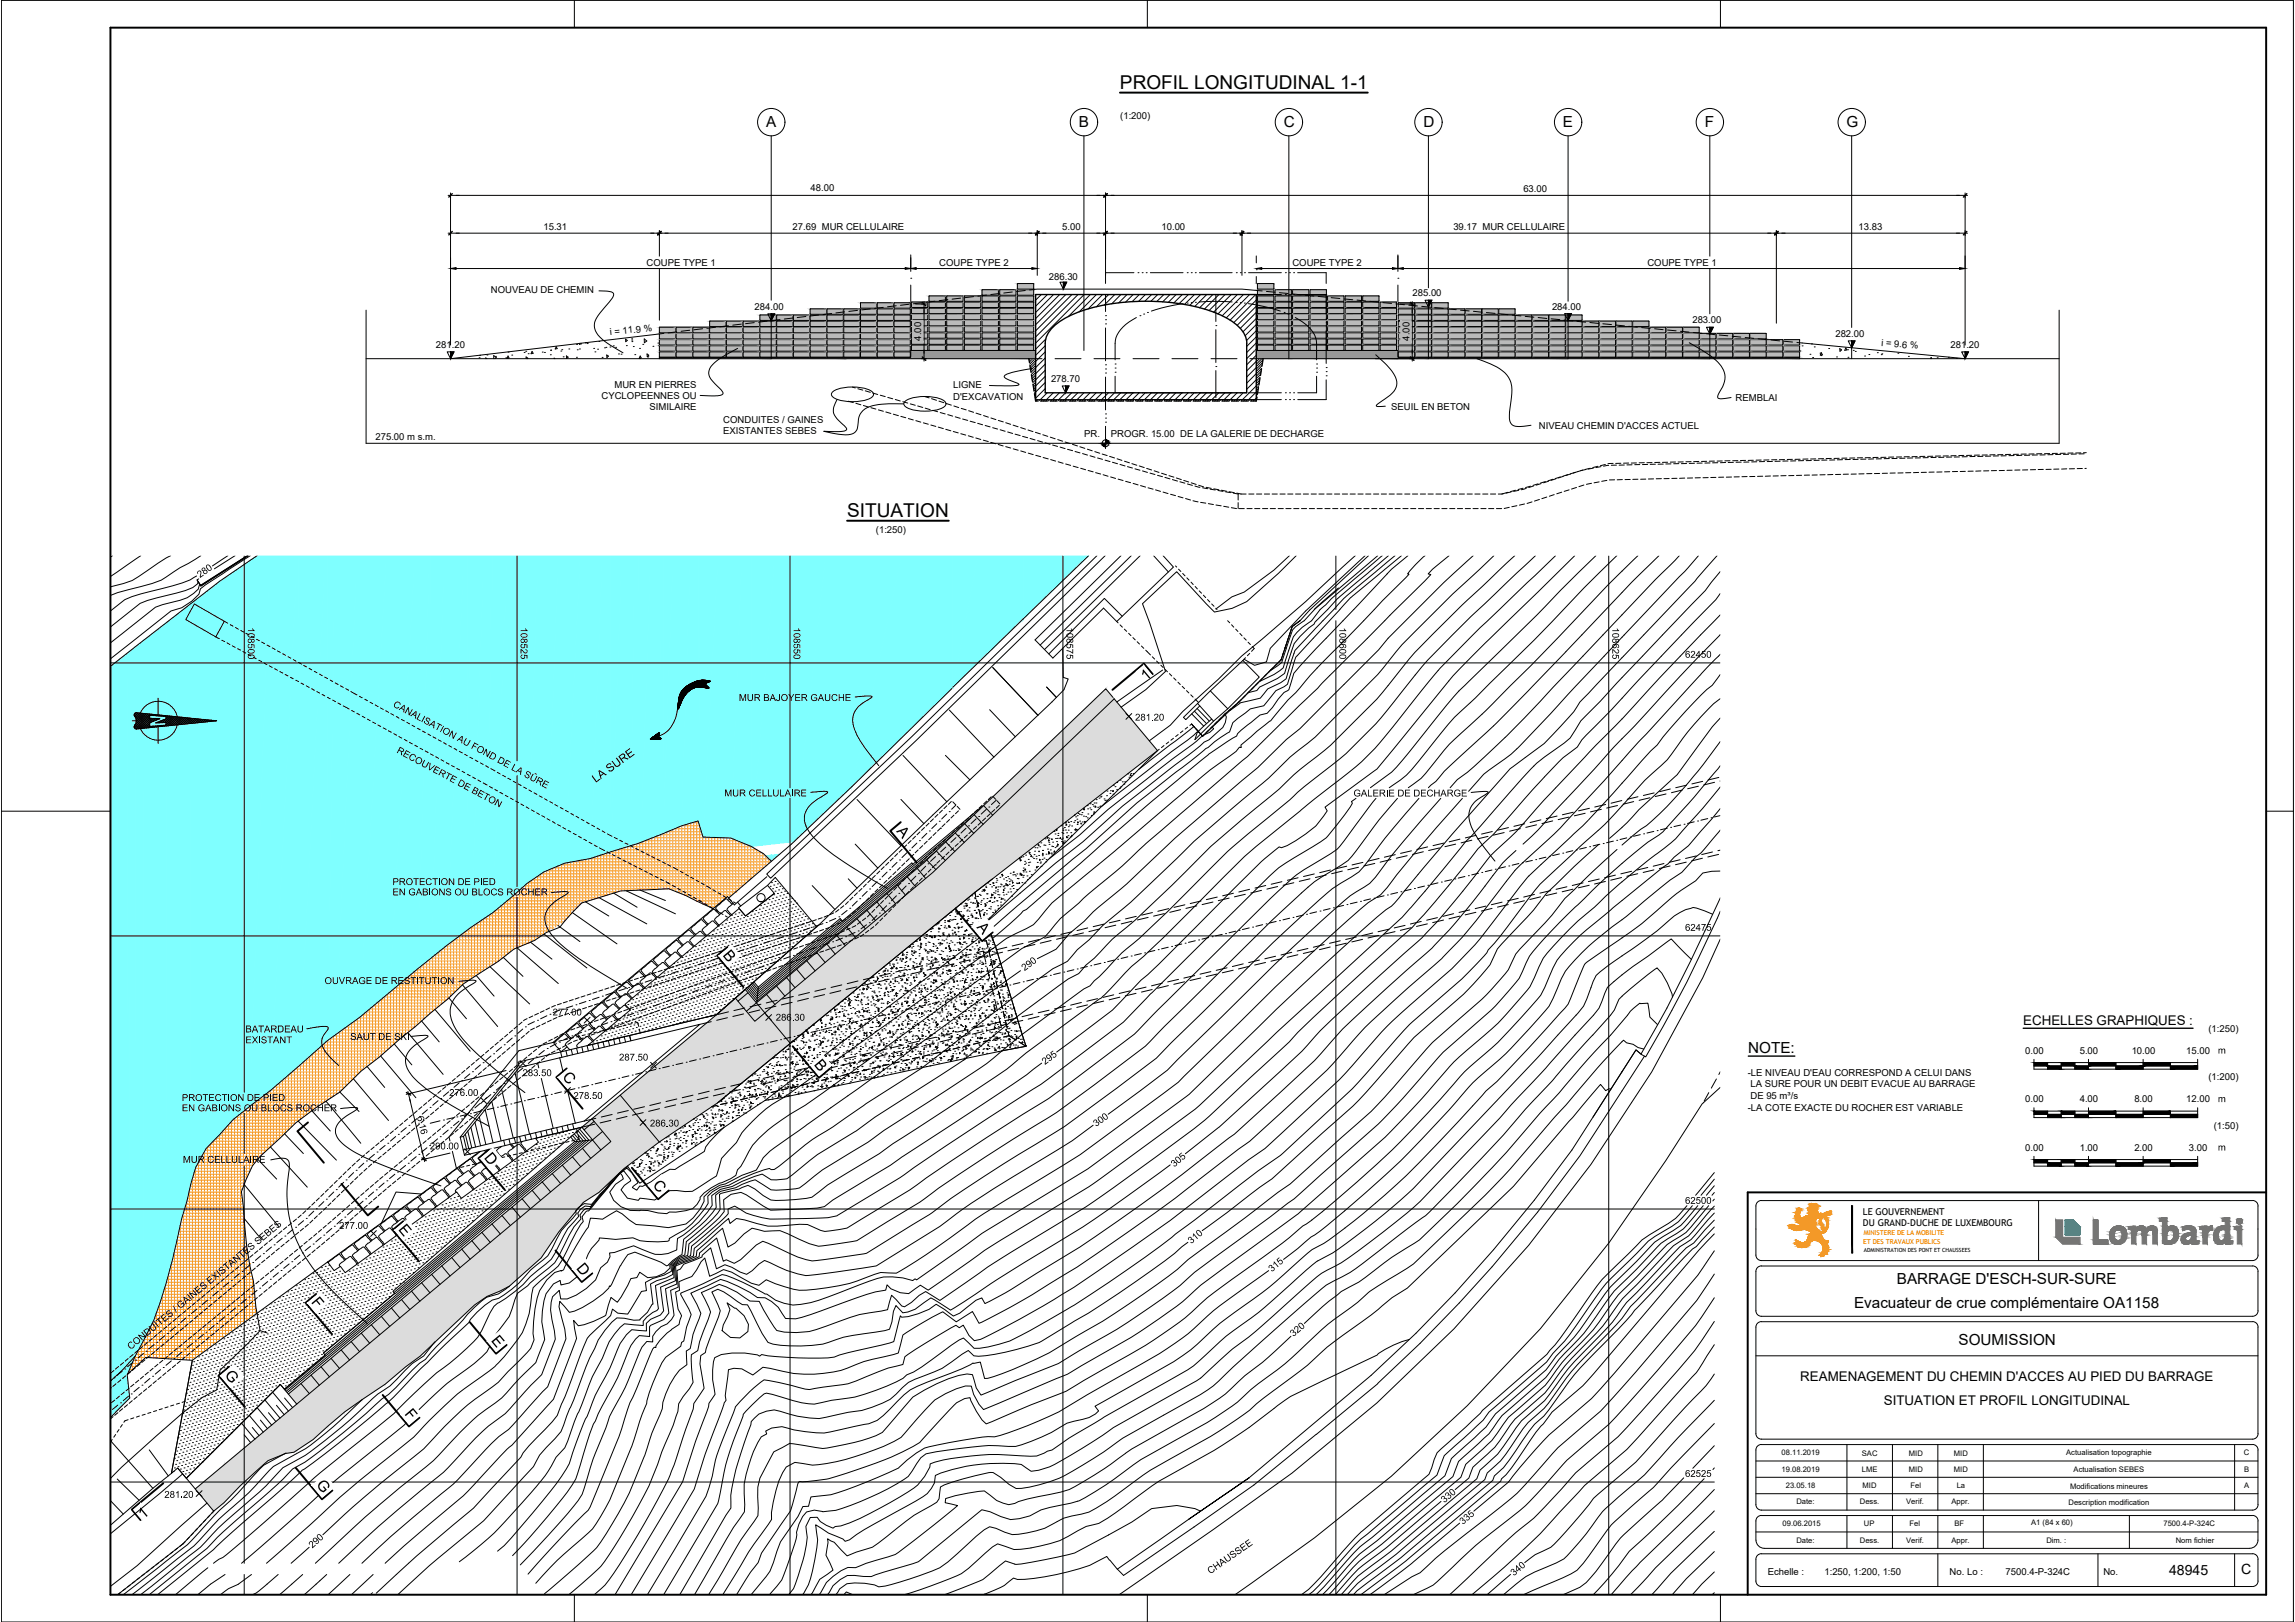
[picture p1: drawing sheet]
<svg xmlns="http://www.w3.org/2000/svg" width="841mm" height="594mm" viewBox="0 0 841 594" stroke-linecap="round" stroke-linejoin="round" font-family="sans-serif">
<defs><g id="words">
<g font-size="7">
<text x="410.4" y="32.4">PROFIL LONGITUDINAL 1-1</text>
<text x="310.4" y="189.2">SITUATION</text>
</g>
<g font-size="6.2">
<text x="419.9" y="249.6" transform="rotate(-40 419.9 249.6)">1</text>
<text x="328.3" y="304.5" transform="rotate(50 328.3 304.5)">A</text>
<text x="357.8" y="339.7" transform="rotate(50 357.8 339.7)">A</text>
<text x="264.6" y="349.9" transform="rotate(51 264.6 349.9)">B</text>
<text x="298.1" y="389.9" transform="rotate(50 298.1 389.9)">B</text>
<text x="205.9" y="394.5" transform="rotate(50 205.9 394.5)">C</text>
<text x="177.2" y="424.1" transform="rotate(50 177.2 424.1)">D</text>
<text x="239" y="434.1" transform="rotate(50 239 434.1)">C</text>
<text x="145.8" y="450.4" transform="rotate(50 145.8 450.4)">E</text>
<text x="211" y="464.6" transform="rotate(50 211 464.6)">D</text>
<text x="113.8" y="477" transform="rotate(50 113.8 477)">F</text>
<text x="179.8" y="491" transform="rotate(50 179.8 491)">E</text>
<text x="82.1" y="503.7" transform="rotate(50 82.1 503.7)">G</text>
<text x="148" y="517.9" transform="rotate(51 148 517.9)">F</text>
<text x="115.7" y="543.9" transform="rotate(50 115.7 543.9)">G</text>
<text x="52.5" y="556.6" transform="rotate(-40 52.5 556.6)">1</text>
</g>
<g font-size="5.6">
<text x="280.8" y="46.4">A</text>
<text x="395.4" y="46.4">B</text>
<text x="470.5" y="46.4">C</text>
<text x="521.6" y="46.4">D</text>
<text x="572.8" y="46.4">E</text>
<text x="624.8" y="46.4">F</text>
<text x="676.7" y="46.4">G</text>
<text x="640.7" y="385.6">NOTE:</text>
<text x="695.1" y="470.4">BARRAGE D'ESCH-SUR-SURE</text>
<text x="679.4" y="478.9">Evacuateur de crue complémentaire OA1158</text>
<text x="717.7" y="492.6">SOUMISSION</text>
</g>
<g font-size="5.2">
<text x="794.9" y="576.8">48945</text>
<text x="821.3" y="576.6">C</text>
</g>
<g font-size="4.9">
<text x="741.4" y="375.6">ECHELLES GRAPHIQUES :</text>
<text x="659.7" y="505.9">REAMENAGEMENT DU CHEMIN D'ACCES AU PIED DU BARRAGE</text>
<text x="690.4" y="514.4">SITUATION ET PROFIL LONGITUDINAL</text>
</g>
<text font-size="4.7" x="218.3" y="286.8" transform="rotate(-36 218.3 286.8)">LA SURE</text>
<g font-size="3.9">
<text x="73.3" y="211.7" transform="rotate(-36 73.3 211.7)">280</text>
<text x="90.8" y="229.8" transform="rotate(90 90.8 229.8)">108500</text>
<text x="190.8" y="229.8" transform="rotate(90 190.8 229.8)">108525</text>
<text x="290.8" y="229.8" transform="rotate(90 290.8 229.8)">108550</text>
<text x="390.8" y="229.8" transform="rotate(90 390.8 229.8)">108575</text>
<text x="490.8" y="229.8" transform="rotate(90 490.8 229.8)">108600</text>
<text x="590.8" y="229.8" transform="rotate(90 590.8 229.8)">108625</text>
<text x="617.5" y="240.9">62450</text>
<text x="270.8" y="256.7">MUR BAJOYER GAUCHE</text>
<text x="143.8" y="258.7" transform="rotate(28 143.8 258.7)">CANALISATION AU FOND DE LA SÛRE</text>
<text x="416" y="263.9">281.20</text>
<text x="145.2" y="275.6" transform="rotate(28 145.2 275.6)">RECOUVERTE DE BETON</text>
<text x="265.4" y="291.7">MUR CELLULAIRE</text>
<text x="496" y="291.7">GALERIE DE DECHARGE</text>
<text x="143.8" y="327.9">EN GABIONS OU BLOCS ROCHER</text>
<text x="143.8" y="324.2">PROTECTION DE PIED</text>
<text x="617.5" y="340.9">62475</text>
<text x="375.5" y="355.7" transform="rotate(-37 375.5 355.7)">290</text>
<text x="118.9" y="360.4">OUVRAGE DE RESTITUTION</text>
<text x="202.5" y="371.9">277.00</text>
<text x="284.3" y="373.8">286.30</text>
<text x="90" y="378.1">BATARDEAU</text>
<text x="90" y="382.1">EXISTANT</text>
<text x="128.3" y="380.9">SAUT DE SKI</text>
<text x="226.9" y="388.4">287.50</text>
<text x="812.8" y="385.9">m</text>
<text x="191.5" y="394.1">283.50</text>
<text x="382.9" y="390.1" transform="rotate(-36 382.9 390.1)">295</text>
<text x="164.6" y="401.4">276.00</text>
<text x="66.6" y="403.2">PROTECTION DE PIED</text>
<text x="66.6" y="407">EN GABIONS OU BLOCS ROCHER</text>
<text x="210.1" y="402.5">278.50</text>
<text x="812.8" y="403.7">m</text>
<text x="152.8" y="409.1" transform="rotate(76 152.8 409.1)">6.16</text>
<text x="238.2" y="412.6">286.30</text>
<text x="401.7" y="412.8" transform="rotate(-35 401.7 412.8)">300</text>
<text x="67" y="425.9">MUR CELLULAIRE</text>
<text x="157.5" y="421">290.00</text>
<text x="812.8" y="421.4">m</text>
<text x="430.3" y="427.6" transform="rotate(-40 430.3 427.6)">305</text>
<text x="617.5" y="440.9">62500</text>
<text x="124.2" y="450.1">277.00</text>
<text x="436.5" y="455.7" transform="rotate(-40 436.5 455.7)">310</text>
<text x="466" y="466" transform="rotate(-40 466 466)">315</text>
<text x="474" y="489.7" transform="rotate(-40 474 489.7)">320</text>
<text x="47.9" y="494.5" transform="rotate(-39 47.9 494.5)">CONDUITES / GAINES EXISTANTES SEBES</text>
<text x="617.5" y="540.9">62525</text>
<text x="60.2" y="548.6">281.20</text>
<text x="529.3" y="550.6" transform="rotate(-40 529.3 550.6)">330</text>
<text x="536.1" y="558.5" transform="rotate(-40 536.1 558.5)">335</text>
<text x="114.4" y="567.2" transform="rotate(-42 114.4 567.2)">290</text>
<text x="443.5" y="576.6" transform="rotate(-35 443.5 576.6)">CHAUSSEE</text>
<text x="554.8" y="577.3" transform="rotate(-40 554.8 577.3)">340</text>
</g>
<g font-size="3.5">
<text x="410.5" y="43.7">(1:200)</text>
<text x="297" y="69.8">48.00</text>
<text x="558.2" y="70.5">63.00</text>
<text x="199.1" y="84.3">15.31</text>
<text x="290.4" y="84.3">27.69 MUR CELLULAIRE</text>
<text x="389.2" y="84.3">5.00</text>
<text x="425.6" y="84.3">10.00</text>
<text x="532.6" y="84.3">39.17 MUR CELLULAIRE</text>
<text x="681.1" y="84.3">13.83</text>
<text x="236.9" y="97.3">COUPE TYPE 1</text>
<text x="344.2" y="97.3">COUPE TYPE 2</text>
<text x="473.6" y="97.3">COUPE TYPE 2</text>
<text x="603.7" y="97.3">COUPE TYPE 1</text>
<text x="179.9" y="107.4">NOUVEAU DE CHEMIN</text>
<text x="384.3" y="102.6">286.30</text>
<text x="276.5" y="113.5">284.00</text>
<text x="517.6" y="108.5">285.00</text>
<text x="568.7" y="113.4">284.00</text>
<text x="620.2" y="118.4">283.00</text>
<text x="223.6" y="122.8" transform="rotate(-6 223.6 122.8)">i = 11.9 %</text>
<text x="337.6" y="124.7" transform="rotate(-90 337.6 124.7)">4.00</text>
<text x="516.5" y="124.7" transform="rotate(-90 516.5 124.7)">4.00</text>
<text x="672.6" y="123.4">282.00</text>
<text x="159.8" y="127.4">281.20</text>
<text x="689.3" y="126.7" transform="rotate(5 689.3 126.7)">i = 9.6 %</text>
<text x="714.8" y="127.4">281.20</text>
<text x="225.2" y="142">MUR EN PIERRES</text>
<text x="349.3" y="142">LIGNE</text>
<text x="385.1" y="139.9">278.70</text>
<text x="220.4" y="146.1">CYCLOPEENNES OU</text>
<text x="349.3" y="146.6">D'EXCAVATION</text>
<text x="636" y="146.7">REMBLAI</text>
<text x="238" y="150.3">SIMILAIRE</text>
<text x="265" y="154.9">CONDUITES / GAINES</text>
<text x="509.8" y="150">SEUIL EN BETON</text>
<text x="137.6" y="161.2">275.00 m s.m.</text>
<text x="265" y="159.1">EXISTANTES SEBES</text>
<text x="397.3" y="160.2">PR.</text>
<text x="407" y="160.2">PROGR. 15.00 DE LA GALERIE DE DECHARGE</text>
<text x="563.9" y="157.3">NIVEAU CHEMIN D'ACCES ACTUEL</text>
<text x="321" y="195.3">(1:250)</text>
<text x="809.3" y="378">(1:250)</text>
<text x="742.1" y="385.9">0.00</text>
<text x="762.1" y="385.9">5.00</text>
<text x="781.2" y="385.9">10.00</text>
<text x="801.2" y="385.9">15.00</text>
<text x="640.5" y="394.1">-LE NIVEAU D'EAU CORRESPOND A CELUI DANS</text>
<text x="809.3" y="395.7">(1:200)</text>
<text x="641.5" y="398.3">LA SURE POUR UN DEBIT EVACUE AU BARRAGE</text>
<text x="640.5" y="406.8">-LA COTE EXACTE DU ROCHER EST VARIABLE</text>
<text x="641.5" y="402.6">DE 95 m³/s</text>
<text x="742.1" y="403.7">0.00</text>
<text x="762.1" y="403.7">4.00</text>
<text x="782.2" y="403.7">8.00</text>
<text x="801.2" y="403.7">12.00</text>
<text x="811.2" y="413.5">(1:50)</text>
<text x="742.1" y="421.4">0.00</text>
<text x="762.1" y="421.4">1.00</text>
<text x="782.2" y="421.4">2.00</text>
<text x="802.1" y="421.4">3.00</text>
<text x="647.8" y="576.8">Echelle :</text>
<text x="668.6" y="576.8">1:250, 1:200, 1:50</text>
<text x="714.5" y="576.8">No. Lo :</text>
<text x="734.9" y="576.8">7500.4-P-324C</text>
<text x="770.8" y="576.8">No.</text>
</g>
<g font-size="3.4">
<text x="682.7" y="444.9">LE GOUVERNEMENT</text>
<text x="682.7" y="449">DU GRAND-DUCHE DE LUXEMBOURG</text>
</g>
<g font-size="2.8">
<text x="652.9" y="533.1">08.11.2019</text>
<text x="682.3" y="533.1">SAC</text>
<text x="699.6" y="533.1">MID</text>
<text x="716" y="533.1">MID</text>
<text x="757.2" y="532.9">Actualisation topographie</text>
<text x="822.3" y="533.1">C</text>
<text x="652.9" y="539.1">19.08.2019</text>
<text x="682.3" y="539.1">LME</text>
<text x="699.6" y="539.1">MID</text>
<text x="716" y="539.1">MID</text>
<text x="759.9" y="539.2">Actualisation SEBES</text>
<text x="822.4" y="539.1">B</text>
<text x="654.4" y="545.1">23.05.18</text>
<text x="682.6" y="545.1">MID</text>
<text x="700.2" y="545.1">Fel</text>
<text x="717" y="545.1">La</text>
<text x="758.6" y="545.2">Modifications mineures</text>
<text x="822.4" y="545.1">A</text>
<text x="658.3" y="551">Date:</text>
<text x="681.6" y="551">Dess.</text>
<text x="698.5" y="551">Verif.</text>
<text x="715.1" y="551">Appr.</text>
<text x="758" y="551.1">Description modification</text>
<text x="653.2" y="558.9">09.06.2015</text>
<text x="683" y="558.9">UP</text>
<text x="699.8" y="558.9">Fel</text>
<text x="716.2" y="558.9">BF</text>
<text x="744.3" y="558.7">A1 (84 x 60)</text>
<text x="792.8" y="559">7500.4-P-324C</text>
<text x="658.3" y="565">Date:</text>
<text x="681.6" y="565">Dess.</text>
<text x="698.5" y="565">Verif.</text>
<text x="715.1" y="565">Appr.</text>
<text x="749.9" y="565">Dim. :</text>
<text x="797.3" y="565">Nom fichier</text>
</g>
<g font-size="2.5" fill="#f00">
<text x="682.8" y="455.6">ET DES TRAVAUX PUBLICS</text>
<text x="683" y="452.4">MINISTERE DE LA MOBILITE</text>
</g>
<text font-size="2.1" x="683" y="458.5">ADMINISTRATION DES PONT ET CHAUSSEES</text>
</g></defs>
<!-- layer: LIN010CO -->
<g fill="none" stroke="#000" stroke-width=".37">
<path d="M134.2 113.6v48.8h620.4v-48.8M381.6 107.9l-2.1 2M383.8 107.9l-4.3 4.3M386.1 107.9l-6.6 6.5M388.3 107.9l-8.8 8.8M390.6 107.9l-11.1 11M392.8 107.9l-13.3 13.3M395.1 107.9l-15.6 15.5M397.3 107.9l-17.8 17.8M399.5 107.9l-8 8.1M401.8 107.9l-6.4 6.4M404 107.9l-5.3 5.3"/>
<path d="M406.3 107.9l-4.5 4.5M408.5 107.9l-3.8 3.9M410.8 107.9l-3.4 3.4M413 107.9l-3 3M415.2 107.9l-2.7 2.8M417.5 107.9l-2.6 2.6M419.7 107.9l-2.5 2.5M422 107.9l-2.5 2.5M424.3 107.9l-2.6 2.5M426.5 107.9l-2.6 2.6M428.8 107.9l-2.8 2.7M431 107.9l-2.9 2.9"/>
<path d="M433.2 107.9l-3.1 3.1M435.5 107.9l-3.4 3.3M437.7 107.9l-3.7 3.6M440 107.9l-4.1 4M442.2 107.9l-4.4 4.4M444.5 107.9l-4.9 4.8M446.7 107.9l-5.3 5.3M448.9 107.9l-5.8 5.9M451.2 107.9l-6.5 6.5M453.4 107.9l-7.1 7.1M455.7 107.9l-7.8 7.8M457.9 107.9l-8.5 8.5"/>
<path d="M460.2 107.9l-9.4 9.4M460.4 109.9l-8.3 8.3M460.4 112.2l-7.1 7M460.4 114.4l-5.9 5.9M460.4 116.6l-4.9 5M460.4 118.9l-4.1 4.1M175.6 131h.1M175.8 130.1h.1M178.1 131.4l-.1-.3 .4 .3M178.4 130h.1M180.9 131.4v-1.2l1 .8-.5 .4M181.6 130.5h.1"/>
<path d="M185.3 131.1h.1M186.2 129h.1M186.2 130.4l.3 .7-.7 .1zM187.5 130.1h.1M192.1 129.1h.1M192.7 128.7h.1M193.4 131.2l-.2 .2M193.5 131.2l-.7-.5v.7M193.5 129.6h.1M195.4 129.4l-.4-.7-.4 .9 .8-.2M198.7 129h.1M199.5 129.1h.1"/>
<path d="M201.7 129.9h.1M201.8 128.3h.1M201.8 128.2h.1M203.1 131.4v-.2l.2 .2M203.8 127l.4 .7-.7 .1zM205.5 128.6h.1M205.9 128.1h.1M206.4 130.7h.1M207.6 130.4l.6 .4-.6 .5zM208.4 127.8h.1M211.2 130.9h.1M211.3 126.2h.1"/>
<path d="M211.5 128.1h.1M212.3 127.8h.1M212.9 125.7l.1 .3-.7 .1 .1-.4M214.5 125.5h.1M215.2 125.8h.1M217.6 127.6h.1M218 128.9h.1M219 127.9h.1M219.5 125.1h.1M220.6 130.9h.1M221.5 127.4h.1M222 127.2h.1"/>
<path d="M222.3 130l.7 .4-.6 .6zM223.5 127.1h.1M224.7 126.7h.1M225.6 127.2h.1M226.7 129.6h.1M227.6 129.7h.1M229.2 124.2l.7 .5-.6 .5zM229.5 126.6h.1M231.5 124.1h.1M231.5 124.6h.1M231.6 125.1h.1M232.1 126.9h.1"/>
<path d="M232.6 129.9h.1M234.4 127.6h.1M234.4 131.3h.1M234.6 130.4l.3 .7-.7 .1zM235.5 126.1h.1M236.1 124.1l.9 .8-.9 .6zM237.1 129.6l.6 .5-.5 .5zM237.2 130.7h.1M237.4 130.7h.1M239.3 126.8h.1M241.1 125.7h.1M241.2 126.5h.1"/>
<path d="M241.6 125.6h.1M377.6 131.4l-.5 .4M378.4 131.4l-1.2 1.2M379.3 131.4l-1.9 2M379.5 132.1l-2 2M379.5 132.9l-1.9 1.9M379.5 133.8l-1.8 1.8M379.5 135.6l-1.5 1.5M379.5 136.5l-1.4 1.4M379.5 137.3l-1.3 1.4M379.5 138.2l-1.2 1.2M383 126.6l-3.5 3.5"/>
<path d="M383 128.9l-3.5 3.5M383 131.1l-5.2 5.3M383 133.4l-3.5 3.5M383 135.6l-4.5 4.6M383 137.9l-3.5 3.5M383.2 124.2l-3.7 3.7M460.4 130.1l-3.5 3.5M460.4 121.1l-3.6 3.6M460.4 123.4l-3.5 3.5M460.4 125.6l-3.5 3.5M460.4 127.9l-3.5 3.5M460.4 132.3l-3.5 3.6"/>
<path d="M460.4 134.6l-3.5 3.5M460.4 136.8l-3.5 3.5M460.4 139.1l-3.5 3.5M460.6 131.4l-.2 .2M461.5 131.4l-1.1 1.1M461.6 139.2l-1.2 1.3M461.8 138.2l-1.4 1.4M461.9 137.1l-1.5 1.6M462.1 136.1l-1.7 1.7M462.3 135l-1.9 1.9M462.4 131.4l-2 2M462.4 134l-2 2"/>
<path d="M462.6 132.9l-2.2 2.3M462.8 131.8l-2.4 2.5M659.5 128.3l.4 .2-.4 .4M660.4 126.7h.1M663.3 129.8h.1M663.8 126h.1M664.3 131h.1M664.8 127.1h.1M667 129.3h.1M667.3 130.2h.1M667.4 129.2l.4 .7-.8 .2zM670.1 127.6h.1"/>
<path d="M673 130.7h.1M674.2 127.7l.7 .5-.6 .5zM676.4 127.4l-.4 .9 .8-.1-.4-.8M677 128.1h.1M677.2 130.9h.1M679.2 128.3h.1M679.9 128.7h.1M683.3 130.4h.1M684.9 129.9h.1M688 129.2h.1M689.4 129.9h.1M689.6 129.6h.1"/>
<path d="M695.5 129.4h.1M699.3 130.5h.1M707.5 131.4l.2-.5 .2 .5M709.9 131h.1M714 130.9h.1M716.9 131.2h.1M379.5 140l-.9 .9M379.5 140.9l-.8 .8M379.5 141.8l-.7 .7M379.5 142.6l-.6 .6M379.5 143.5l-.4 .5M379.5 144.4l-.3 .4"/>
<path d="M379.5 145.3l-.2 .2M379.5 146.2l-.1 .1M380.2 146.4l-.5 .5M381.1 146.4l-.5 .5M382 146.4l-.5 .5M382.9 146.4l-.5 .5M383 140.1l-3.5 3.5M383 142.3l-3.5 3.6M383.8 143.9l-2.5 2.5M383.8 146.4l-.6 .5M384.6 146.4l-.5 .5M385.5 146.4l-.5 .5"/>
<path d="M386 143.9l-2.5 2.5M386.4 146.4l-.5 .5M387.3 146.4l-.5 .5M388.2 146.4l-.5 .5M388.2 143.9l-2.5 2.5M389.1 146.4l-.5 .5M389.9 146.4l-.4 .5M390.5 143.9l-2.5 2.5M390.8 146.4l-.5 .5M391.7 146.4l-.5 .5M392.6 146.4l-.5 .5M392.7 143.9l-2.5 2.5"/>
<path d="M393.5 146.4l-.5 .5M394.4 146.4l-.5 .5M395 143.9l-2.5 2.5M395.3 146.4l-.5 .5M396.2 146.4l-.6 .5M397.2 143.9l-2.5 2.5M397.9 146.4l-.5 .5M398.8 146.4l-.5 .5M399.5 143.9l-3 3M399.7 146.4l-.5 .5M400.6 146.4l-.6 .5M401.7 143.9l-2.5 2.5"/>
<path d="M402.3 146.4l-.5 .5M403.2 146.4l-.5 .5M403.9 143.9l-3 3M404.1 146.4l-.5 .5M405 146.4l-.5 .5M405.8 146.4l-.5 .5M406.2 143.9l-2.5 2.5M406.7 146.4l-.5 .5M407.6 146.4l-.5 .5M408.4 143.9l-2.5 2.5M408.5 146.4l-.5 .5M409.4 146.4l-.5 .5"/>
<path d="M410.3 146.4l-.5 .5M410.7 143.9l-2.5 2.5M411.2 146.4l-.5 .5M412 146.4l-.4 .5M412.9 146.4l-.5 .5M413 143.9l-2.6 2.5M413.8 146.4l-.5 .5M414.7 146.4l-.5 .5M415.2 143.9l-2.5 2.5M415.6 146.4l-.5 .5M416.5 146.4l-.5 .5M417.4 146.4l-.5 .5"/>
<path d="M417.4 143.9l-2.4 2.5M418.3 146.4l-.6 .5M419.1 146.4l-.5 .5M419.7 143.9l-2.5 2.5M420 146.4l-.5 .5M420.9 146.4l-.5 .5M421.9 143.9l-2.5 2.5M422.7 146.4l-.6 .5M423.5 146.4l-.5 .5M424.2 143.9l-2.9 3M424.4 146.4l-.5 .5M425.3 146.4l-.5 .5"/>
<path d="M426.4 143.9l-2.5 2.5M427.1 146.4l-.5 .5M427.9 146.4l-.5 .5M428.7 143.9l-3 3M428.8 146.4l-.5 .5M429.7 146.4l-.5 .5M430.9 143.9l-2.5 2.5M431.5 146.4l-.5 .5M432.4 146.4l-.5 .5M433.2 143.9l-3.1 3M433.3 146.4l-.5 .5M434.1 146.4l-.4 .5"/>
<path d="M435 146.4l-.5 .5M435.4 143.9l-2.5 2.5M435.9 146.4l-.5 .5M436.8 146.4l-.5 .5M437.6 143.9l-2.5 2.5M437.7 146.4l-.5 .5M438.6 146.4l-.5 .5M439.5 146.4l-.5 .5M439.9 143.9l-2.5 2.5M440.4 146.4l-.6 .5M441.2 146.4l-.5 .5M442.1 146.4l-.5 .5"/>
<path d="M442.1 143.9l-2.5 2.5M443 146.4l-.5 .5M443.9 146.4l-.5 .5M444.4 143.9l-2.5 2.5M444.8 146.4l-.6 .5M445.6 146.4l-.5 .5M446.5 146.4l-.5 .5M446.6 143.9l-2.5 2.5M447.4 146.4l-.5 .5M448.3 146.4l-.5 .5M448.9 143.9l-2.5 2.5M449.2 146.4l-.5 .5"/>
<path d="M450 146.4l-.5 .5M450.9 146.4l-.5 .5M451.1 143.9l-2.5 2.5M451.8 146.4l-.5 .5M452.7 146.4l-.5 .5M453.3 143.9l-2.5 2.5M453.6 146.4l-.5 .5M454.5 146.4l-.5 .5M455.6 143.9l-2.5 2.5M456.2 146.4l-.4 .5M457.1 146.4l-.5 .5M458 146.4l-.5 .5"/>
<path d="M458.9 146.4l-.5 .5M460.4 143.6l-2.8 2.8M460.4 146.6l-.2 .3M460.6 145.6l-1.3 1.3M460.8 144.5l-.4 .4M460.9 143.4l-.5 .6M461.1 142.4l-.7 .7M461.3 141.4l-.9 .9M461.4 140.3l-6.5 6.6M248.3 259.8l.9-2.2a9.4 9.4 0 0 1 3.1-4.6l1.3-.8 1.5-.5 4.4 .3-1.6-1.6 2.2-.9a9 9 0 0 0-11.4 6.6l-.2 2.2a12.3 12.3 0 0 1-6.1 10.9l-4.1 1.5M248.3 259.6h.1M248.3 259.7h.1"/>
<path d="M248.3 259.5h.1M248.3 259.4h.1M248.3 259.2h.1M248.4 259.5h.1M248.4 259.3h.1M248.4 259.1h.1M248.4 259h.1M248.4 258.9h.1M248.4 258.8h.1M248.4 258.6h.1M248.5 259.2h.1M248.5 258.7h.1"/>
<path d="M248.5 258.1h.1M248.5 259.1h.1M248.5 259h.1M248.5 258.9h.1M248.5 258.8h.1M248.5 258.5h.1M248.5 258.4h.1M248.5 258.3h.1M248.5 258.2h.1M248.5 258h.1M248.5 257.9h.1M248.5 257.8h.1"/>
<path d="M248.5 257.7h.1M248.5 257.6h.1M248.5 257.4h.1M248.6 258.9h.1M248.6 258.8h.1M248.6 258.7h.1M248.6 258.5h.1M248.6 258.4h.1M248.6 258.3h.1M248.6 258.1h.1M248.6 257.9h.1M248.6 257.7h.1"/>
<path d="M248.6 257.6h.1M248.6 257.3h.1M248.6 257.2h.1M248.6 257.1h.1M248.6 258.6h.1M248.6 257.4h.1M248.6 256.9h.1M248.6 256.7h.1M248.7 258.5h.1M248.7 258.4h.1M248.7 258.3h.1M248.7 258.2h.1"/>
<path d="M248.7 258h.1M248.7 257.8h.1M248.7 257.7h.1M248.7 257.6h.1M248.7 257.4h.1M248.7 257.2h.1M248.7 257h.1M248.7 256.8h.1M248.7 256.6h.1M248.7 256.5h.1M248.7 258.7h.1M248.7 256.3h.1"/>
<path d="M248.7 256.2h.1M248.7 256.1h.1M248.7 256h.1M248.8 258.5h.1M248.8 258.3h.1M248.8 258.2h.1M248.8 258.1h.1M248.8 257.9h.1M248.8 257.8h.1M248.8 257.7h.1M248.8 257.6h.1M248.8 257.3h.1"/>
<path d="M248.8 257.1h.1M248.8 256.9h.1M248.8 256.7h.1M248.8 256.6h.1M248.8 256.5h.1M248.8 255.9h.1M248.8 255.8h.1M248.8 258.4h.1M248.8 258h.1M248.8 257.4h.1M248.8 256.8h.1M248.8 256.3h.1"/>
<path d="M248.8 256.2h.1M248.8 256.1h.1M248.8 255.7h.1M248.8 255.6h.1M248.8 257.2h.1M248.8 257h.1M248.8 256h.1M248.8 255.5h.1M248.9 258.2h.1M248.9 257.9h.1M248.9 257.7h.1M248.9 257.4h.1"/>
<path d="M248.9 257.2h.1M248.9 256.6h.1M248.9 256.2h.1M248.9 256h.1M248.9 258.1h.1M248.9 257.6h.1M248.9 257h.1M248.9 256.3h.1M248.9 255.8h.1M249 258h.1M249 257.8h.1M249 257.7h.1"/>
<path d="M249 257.4h.1M249 257.3h.1M249 257.1h.1M249 256.9h.1M249 256.8h.1M249 256.7h.1M249 256.6h.1M249 256.5h.1M249 256.3h.1M249 256.1h.1M249 255.9h.1M249 255.7h.1"/>
<path d="M249 255.6h.1M249 255.5h.1M249 255.4h.1M249 255.3h.1M249 255.2h.1M249 255.1h.1M249 255h.1M249 254.9h.1M249 257.9h.1M249 257.6h.1M249 257h.1M249 256.4h.1"/>
<path d="M249 257.2h.1M249 256.2h.1M249 256h.1M249 255.8h.1M249 254.8h.1M249 254.6h.1M249.1 257.7h.1M249.1 257.6h.1M249.1 257.1h.1M249.1 256.5h.1M249.1 256.3h.1M249.1 255.8h.1"/>
<path d="M249.1 255.2h.1M249.1 255h.1M249.1 254.6h.1M249.1 257.4h.1M249.1 257.3h.1M249.1 257.2h.1M249.1 257h.1M249.1 256.9h.1M249.1 256.8h.1M249.1 256.7h.1M249.1 256.6h.1M249.1 256.2h.1"/>
<path d="M249.1 256.1h.1M249.1 256h.1M249.1 255.9h.1M249.1 255.7h.1M249.1 255.6h.1M249.1 255.5h.1M249.1 255.4h.1M249.1 255.3h.1M249.1 255.1h.1M249.1 254.9h.1M249.1 254.8h.1M249.1 254.7h.1"/>
<path d="M249.1 254.5h.1M249.1 254.4h.1M249.2 257.6h.1M249.2 257h.1M249.2 256.6h.1M249.2 256.4h.1M249.2 255.8h.1M249.2 255.2h.1M249.2 255.1h.1M249.2 254.6h.1M249.2 254.5h.1M249.2 257.4h.1"/>
<path d="M249.2 257.3h.1M249.2 257.2h.1M249.2 257.1h.1M249.2 256.9h.1M249.2 256.8h.1M249.2 256.7h.1M249.2 256.3h.1M249.2 256.2h.1M249.2 256.1h.1M249.2 256h.1M249.2 255.9h.1M249.2 255.7h.1"/>
<path d="M249.2 255.6h.1M249.2 255.5h.1M249.2 255.4h.1M249.2 255h.1M249.2 254.9h.1M249.2 254.8h.1M249.2 254.7h.1M249.2 254.4h.1M249.2 254.3h.1M249.2 254.2h.1M249.3 257.3h.1M249.3 257.2h.1"/>
<path d="M249.3 257.1h.1M249.3 256.9h.1M249.3 256.3h.1M249.3 255.7h.1M249.3 255.5h.1M249.3 255.3h.1M249.3 255.2h.1M249.3 255h.1M249.3 254.6h.1M249.3 254.5h.1M249.3 254.4h.1M249.3 257h.1"/>
<path d="M249.3 256.8h.1M249.3 256.7h.1M249.3 256.6h.1M249.3 256.5h.1M249.3 256.2h.1M249.3 256.1h.1M249.3 256h.1M249.3 255.9h.1M249.3 255.8h.1M249.3 255.6h.1M249.3 255.1h.1M249.3 254.9h.1"/>
<path d="M249.3 254.8h.1M249.3 254.7h.1M249.3 254.3h.1M249.3 254.2h.1M249.3 254.1h.1M249.4 256.9h.1M249.4 256.7h.1M249.4 256.6h.1M249.4 256.5h.1M249.4 256.3h.1M249.4 256.2h.1M249.4 256.1h.1"/>
<path d="M249.4 256h.1M249.4 255.9h.1M249.4 255.7h.1M249.4 255.5h.1M249.4 255.4h.1M249.4 255.3h.1M249.4 255.2h.1M249.4 255h.1M249.4 254.9h.1M249.4 254.8h.1M249.4 254.7h.1M249.4 254.5h.1"/>
<path d="M249.4 254.4h.1M249.4 254.2h.1M249.4 254h.1M249.4 253.8h.1M249.4 255.1h.1M249.4 254.6h.1M249.4 254.1h.1M249.5 256.8h.1M249.5 256.7h.1M249.5 256.6h.1M249.5 256.5h.1M249.5 256.3h.1"/>
<path d="M249.5 256.2h.1M249.5 256.1h.1M249.5 256h.1M249.5 255.8h.1M249.5 255.6h.1M249.5 255.5h.1M249.5 255.4h.1M249.5 255.3h.1M249.5 255h.1M249.5 254.9h.1M249.5 254.8h.1M249.5 254.7h.1"/>
<path d="M249.5 254.4h.1M249.5 254.3h.1M249.5 253.9h.1M249.5 253.7h.1M249.5 254.6h.1M249.6 256.6h.1M249.6 256.5h.1M249.6 255.9h.1M249.6 255.5h.1M249.6 255.4h.1M249.6 255.3h.1M249.6 254.2h.1"/>
<path d="M249.6 253.6h.1M249.6 256.3h.1M249.6 256.1h.1M249.6 255.8h.1M249.6 255.7h.1M249.6 255.2h.1M249.6 255.1h.1M249.6 254.9h.1M249.6 254.7h.1M249.6 254.5h.1M249.6 254.4h.1M249.6 254.1h.1"/>
<path d="M249.6 254h.1M249.6 253.9h.1M249.6 253.8h.1M249.6 253.7h.1M249.6 253.5h.1M249.6 256.2h.1M249.6 256h.1M249.6 255h.1M249.6 254.3h.1M249.7 256.3h.1M249.7 256.2h.1M249.7 255.8h.1"/>
<path d="M249.7 255.7h.1M249.7 255.6h.1M249.7 255.2h.1M249.7 255h.1M249.7 254.8h.1M249.7 254.6h.1M249.7 254.5h.1M249.7 254.4h.1M249.7 254.3h.1M249.7 254.1h.1M249.7 254h.1M249.7 253.9h.1"/>
<path d="M249.7 253.8h.1M249.7 253.6h.1M249.7 253.4h.1M249.7 253.3h.1M249.7 256.1h.1M249.7 256h.1M249.7 255.9h.1M249.7 255.5h.1M249.7 255.4h.1M249.7 255.3h.1M249.7 254.9h.1M249.7 254.2h.1"/>
<path d="M249.8 256.1h.1M249.8 255.8h.1M249.8 255.7h.1M249.8 255.6h.1M249.8 255.5h.1M249.8 255.2h.1M249.8 255.1h.1M249.8 254.9h.1M249.8 254.7h.1M249.8 254.6h.1M249.8 254.5h.1M249.8 254.4h.1"/>
<path d="M249.8 254.3h.1M249.8 254.1h.1M249.8 254h.1M249.8 253.9h.1M249.8 253.7h.1M249.8 253.5h.1M249.8 253.3h.1M249.8 256.2h.1M249.8 256h.1M249.8 255.9h.1M249.8 255.4h.1M249.8 255.3h.1"/>
<path d="M249.8 255h.1M249.8 254.2h.1M249.9 255.8h.1M249.9 255.7h.1M249.9 255.5h.1M249.9 255.4h.1M249.9 255.2h.1M249.9 255h.1M249.9 254.8h.1M249.9 254.6h.1M249.9 254.5h.1M249.9 254.4h.1"/>
<path d="M249.9 254.2h.1M249.9 254h.1M249.9 253.9h.1M249.9 253.8h.1M249.9 253.6h.1M249.9 253.4h.1M249.9 253.3h.1M249.9 253.2h.1M249.9 253.1h.1M249.9 255.9h.1M249.9 255.3h.1M249.9 254.7h.1"/>
<path d="M249.9 254.1h.1M249.9 255.6h.1M249.9 255.1h.1M249.9 254.9h.1M249.9 254.3h.1M249.9 253.7h.1M249.9 253.5h.1M250 255.8h.1M250 255.7h.1M250 255.6h.1M250 255.4h.1M250 255.2h.1"/>
<path d="M250 254.2h.1M250 254.1h.1M250 253.5h.1M250 255.5h.1M250 255.1h.1M250 255h.1M250 254.9h.1M250 254.8h.1M250 254.7h.1M250 254.6h.1M250 254.5h.1M250 254.4h.1"/>
<path d="M250 254h.1M250 253.9h.1M250 253.8h.1M250 253.7h.1M250 253.6h.1M250 253.4h.1M250 253.3h.1M250 253.2h.1M250 253.1h.1M250 253h.1M250 252.8h.1M250.1 255.6h.1"/>
<path d="M250.1 254h.1M250.1 253.5h.1M250.1 253h.1M250.1 252.8h.1M250.1 255.5h.1M250.1 255.2h.1M250.1 255.1h.1M250.1 255h.1M250.1 254.9h.1M250.1 254.8h.1M250.1 254.5h.1M250.1 254.3h.1"/>
<path d="M250.1 253.9h.1M250.1 253.8h.1M250.1 253.7h.1M250.1 253.6h.1M250.1 253.3h.1M250.1 253.2h.1M250.1 253.1h.1M250.1 255.4h.1M250.1 255.3h.1M250.1 254.7h.1M250.1 254.6h.1M250.1 254.4h.1"/>
<path d="M250.1 254.2h.1M250.1 254.1h.1M250.1 253.4h.1M250.1 252.9h.1M250.1 252.7h.1M250.2 255.4h.1M250.2 255.2h.1M250.2 255.1h.1M250.2 255h.1M250.2 254.9h.1M250.2 254.7h.1M250.2 254.6h.1"/>
<path d="M250.2 254.4h.1M250.2 254.3h.1M250.2 254.2h.1M250.2 254h.1M250.2 253.9h.1M250.2 253.8h.1M250.2 253.7h.1M250.2 253.6h.1M250.2 253.4h.1M250.2 253.2h.1M250.2 253.1h.1M250.2 252.8h.1"/>
<path d="M250.2 252.7h.1M250.2 255.3h.1M250.2 254.8h.1M250.2 254.5h.1M250.2 253.5h.1M250.2 253.3h.1M250.2 253h.1M250.3 255.2h.1M250.3 255.1h.1M250.3 255h.1M250.3 254.9h.1M250.3 254.8h.1"/>
<path d="M250.3 254.5h.1M250.3 254.4h.1M250.3 254.3h.1M250.3 254.2h.1M250.3 253.9h.1M250.3 253.8h.1M250.3 253.7h.1M250.3 253.6h.1M250.3 253.5h.1M250.3 253.3h.1M250.3 253.1h.1M250.3 252.6h.1"/>
<path d="M250.3 254.7h.1M250.3 254.6h.1M250.3 254.1h.1M250.3 254h.1M250.3 253.4h.1M250.3 253h.1M250.3 252.9h.1M250.3 252.8h.1M250.3 252.7h.1M250.4 255.1h.1M250.4 255h.1M250.4 254.9h.1"/>
<path d="M250.4 254.7h.1M250.4 254.6h.1M250.4 254.4h.1M250.4 254.3h.1M250.4 254.2h.1M250.4 253.9h.1M250.4 253.8h.1M250.4 253.6h.1M250.4 253.4h.1M250.4 253.2h.1M250.4 253.1h.1M250.4 252.6h.1"/>
<path d="M250.4 254.8h.1M250.4 254.5h.1M250.4 254.1h.1M250.4 253.7h.1M250.4 253.5h.1M250.4 253.3h.1M250.4 253h.1M250.4 252.9h.1M250.4 252.8h.1M250.4 252.7h.1M250.4 252.5h.1M250.4 254h.1"/>
<path d="M250.5 254.7h.1M250.5 254.6h.1M250.5 254h.1M250.5 253.8h.1M250.5 253.5h.1M250.5 253.4h.1M250.5 253.3h.1M250.5 253h.1M250.5 252.9h.1M250.5 252.8h.1M250.5 252.6h.1M250.5 252.4h.1"/>
<path d="M250.5 252.3h.1M250.5 254.9h.1M250.5 254.8h.1M250.5 254.5h.1M250.5 254.4h.1M250.5 254.3h.1M250.5 254.2h.1M250.5 253.9h.1M250.5 253.6h.1M250.5 253.2h.1M250.5 253.1h.1M250.6 254.6h.1"/>
<path d="M250.6 254.4h.1M250.6 254.1h.1M250.6 253.9h.1M250.6 253.7h.1M250.6 253.5h.1M250.6 253.4h.1M250.6 253.3h.1M250.6 253h.1M250.6 252.9h.1M250.6 252.8h.1M250.6 252.7h.1M250.6 252.5h.1"/>
<path d="M250.6 252.3h.1M250.6 252.2h.1M250.6 254.7h.1M250.7 254.6h.1M250.7 254.5h.1M250.7 254.4h.1M250.7 254.2h.1M250.7 254h.1M250.7 253.8h.1M250.7 253.5h.1M250.7 253.4h.1M250.7 253.3h.1"/>
<path d="M250.7 253.2h.1M250.7 252.9h.1M250.7 252.8h.1M250.7 252.6h.1M250.7 252.3h.1M250.7 252.2h.1M250.7 254.3h.1M250.7 254.1h.1M250.7 253.9h.1M250.7 253.7h.1M250.7 253.6h.1M250.7 253.1h.1"/>
<path d="M250.7 253h.1M250.7 252.7h.1M250.7 252.5h.1M250.7 252.4h.1M250.7 252.1h.1M250.8 254.5h.1M250.8 254.4h.1M250.8 254.2h.1M250.8 254h.1M250.8 253.8h.1M250.8 253.7h.1M250.8 253.6h.1"/>
<path d="M250.8 253.2h.1M250.8 252.8h.1M250.8 252.6h.1M250.8 254.1h.1M250.8 253.9h.1M250.8 253.5h.1M250.8 253.4h.1M250.8 253.3h.1M250.8 252.9h.1M250.8 252.7h.1M250.8 252.4h.1M250.8 252.3h.1"/>
<path d="M250.8 252.2h.1M250.8 252.1h.1M250.8 252h.1M250.9 254.4h.1M250.9 254.3h.1M250.9 254.2h.1M250.9 253.7h.1M250.9 253.6h.1M250.9 253.3h.1M250.9 253.1h.1M250.9 253h.1M250.9 252.5h.1"/>
<path d="M250.9 254.1h.1M250.9 254h.1M250.9 253.9h.1M250.9 253.8h.1M250.9 253.5h.1M250.9 252.9h.1M250.9 252.8h.1M250.9 252.7h.1M250.9 252.6h.1M250.9 252.3h.1M250.9 252.2h.1M250.9 252.1h.1"/>
<path d="M251 254.4h.1M251 254.2h.1M251 253.7h.1M251 253.4h.1M251 253.3h.1M251 253.2h.1M251 252.4h.1M251 252h.1M251 254.1h.1M251 254h.1M251 253.9h.1M251 253h.1"/>
<path d="M251 252.9h.1M251 252.8h.1M251 252.7h.1M251 252.6h.1M251 252.5h.1M251 252.2h.1M251 252.1h.1M251 253.8h.1M251 253.6h.1M251 253.5h.1M251 253.1h.1M251 252.3h.1"/>
<path d="M251.1 254.1h.1M251.1 254h.1M251.1 253.9h.1M251.1 253.8h.1M251.1 253.6h.1M251.1 253.5h.1M251.1 253.4h.1M251.1 253.3h.1M251.1 253.2h.1M251.1 253.1h.1M251.1 253h.1M251.1 252.9h.1"/>
<path d="M251.1 252.8h.1M251.1 252.7h.1M251.1 252.6h.1M251.1 252.5h.1M251.1 252.3h.1M251.1 252.1h.1M251.1 252h.1M251.1 253.7h.1M251.1 252.4h.1M251.1 252.2h.1M251.1 251.9h.1M251.2 254.1h.1"/>
<path d="M251.2 253.7h.1M251.2 252.5h.1M251.2 253.5h.1M251.2 252.9h.1M251.2 252.3h.1M251.2 252.2h.1M251.2 251.9h.1M251.2 251.8h.1M251.2 251.7h.1M251.2 254h.1M251.2 253.9h.1M251.2 253.8h.1"/>
<path d="M251.2 253.6h.1M251.2 253.4h.1M251.2 253.3h.1M251.2 253.2h.1M251.2 253.1h.1M251.2 253h.1M251.2 252.8h.1M251.2 252.7h.1M251.2 252.6h.1M251.2 252.4h.1M251.2 252.1h.1M251.2 252h.1"/>
<path d="M251.3 253.9h.1M251.3 253h.1M251.3 252.8h.1M251.3 252.4h.1M251.3 252.2h.1M251.3 251.9h.1M251.3 251.8h.1M251.3 251.6h.1M251.3 253.8h.1M251.3 253.7h.1M251.3 253.6h.1M251.3 253.5h.1"/>
<path d="M251.3 253.4h.1M251.3 253.3h.1M251.3 253.2h.1M251.3 253.1h.1M251.3 252.9h.1M251.3 252.7h.1M251.3 252.6h.1M251.3 252.5h.1M251.3 252.3h.1M251.3 252.1h.1M251.3 252h.1M251.3 251.7h.1"/>
<path d="M251.4 253.8h.1M251.4 253h.1M251.4 252.9h.1M251.4 252.7h.1M251.4 252.4h.1M251.4 252.3h.1M251.4 251.9h.1M251.4 251.8h.1M251.4 251.7h.1M251.4 251.5h.1M251.4 253.7h.1M251.4 253.6h.1"/>
<path d="M251.4 253.5h.1M251.4 253.4h.1M251.4 253.3h.1M251.4 253.2h.1M251.4 252.8h.1M251.4 252.6h.1M251.4 252.5h.1M251.4 252.2h.1M251.4 252.1h.1M251.4 252h.1M251.4 251.6h.1M251.5 253.7h.1"/>
<path d="M251.5 253.5h.1M251.5 253.3h.1M251.5 253h.1M251.5 252.8h.1M251.5 252.4h.1M251.5 252.3h.1M251.5 252.2h.1M251.5 251.9h.1M251.5 251.8h.1M251.5 251.6h.1M251.5 253.6h.1M251.5 253.4h.1"/>
<path d="M251.5 253.2h.1M251.5 253.1h.1M251.5 252.9h.1M251.5 252.7h.1M251.5 252.6h.1M251.5 252.5h.1M251.5 252.1h.1M251.5 252h.1M251.5 251.7h.1M251.5 251.5h.1M251.6 253.5h.1M251.6 253.3h.1"/>
<path d="M251.6 253.2h.1M251.6 253.1h.1M251.6 253h.1M251.6 252.8h.1M251.6 252.7h.1M251.6 252.6h.1M251.6 252.5h.1M251.6 252.2h.1M251.6 252h.1M251.6 251.9h.1M251.6 251.8h.1M251.6 251.6h.1"/>
<path d="M251.6 251.4h.1M251.6 252.9h.1M251.6 252.4h.1M251.6 252.3h.1M251.6 251.7h.1M251.7 253.4h.1M251.7 253.3h.1M251.7 253.2h.1M251.7 253.1h.1M251.7 252.7h.1M251.7 252.6h.1M251.7 252.5h.1"/>
<path d="M251.7 252.2h.1M251.7 252.1h.1M251.7 251.5h.1M251.7 252.8h.1M251.8 253.2h.1M251.8 253.1h.1M251.8 251.4h.1M251.8 253.3h.1M251.8 253h.1M251.8 252.9h.1M251.8 252.7h.1M251.8 252.5h.1"/>
<path d="M251.8 252.4h.1M251.8 252.3h.1M251.8 252.2h.1M251.8 252h.1M251.8 251.9h.1M251.8 251.8h.1M251.8 251.7h.1M251.8 251.6h.1M251.8 251.5h.1M251.8 251.3h.1M251.8 251.2h.1M251.8 252.1h.1"/>
<path d="M251.9 253h.1M251.9 252.9h.1M251.9 252.8h.1M251.9 252.6h.1M251.9 252.4h.1M251.9 252.3h.1M251.9 252.2h.1M251.9 252.1h.1M251.9 251.9h.1M251.9 251.8h.1M251.9 251.7h.1M251.9 251.6h.1"/>
<path d="M251.9 251.5h.1M251.9 251.4h.1M251.9 251.2h.1M251.9 253.3h.1M251.9 253.2h.1M251.9 253.1h.1M251.9 252.7h.1M251.9 252h.1M252 253.3h.1M252 253h.1M252 252.9h.1M252 252.7h.1"/>
<path d="M252 252.5h.1M252 252.4h.1M252 252.3h.1M252 252.2h.1M252 252.1h.1M252 251.9h.1M252 251.8h.1M252 251.7h.1M252 251.6h.1M252 251.5h.1M252 251.3h.1M252 251.1h.1"/>
<path d="M252 253.2h.1M252 253.1h.1M252 252.8h.1M252.1 253.2h.1M252.1 253h.1M252.1 252.8h.1M252.1 252.6h.1M252.1 252.4h.1M252.1 252.3h.1M252.1 252.2h.1M252.1 252.1h.1M252.1 252h.1"/>
<path d="M252.1 251.8h.1M252.1 251.7h.1M252.1 251.6h.1M252.1 251.4h.1M252.1 251.2h.1M252.1 251.1h.1M252.1 253.1h.1M252.1 251.9h.1M252.1 252.9h.1M252.1 252.7h.1M252.1 252.5h.1M252.1 251.5h.1"/>
<path d="M252.1 251.3h.1M252.2 253h.1M252.2 252h.1M252.2 251.9h.1M252.2 251.7h.1M252.2 251.3h.1M252.2 252.9h.1M252.2 252.8h.1M252.2 252.7h.1M252.2 252.6h.1M252.2 252.5h.1M252.2 252.4h.1"/>
<path d="M252.2 252.3h.1M252.2 252.2h.1M252.2 251.8h.1M252.2 251.6h.1M252.2 251.5h.1M252.2 251.4h.1M252.2 251.2h.1M252.2 251.1h.1M252.2 251h.1M252.3 253h.1M252.3 251.8h.1M252.3 252.9h.1"/>
<path d="M252.3 252.8h.1M252.3 252.7h.1M252.3 252.6h.1M252.3 252.3h.1M252.3 252.2h.1M252.3 252.1h.1M252.3 251.7h.1M252.3 251.6h.1M252.3 251.5h.1M252.3 251.4h.1M252.3 251.1h.1M252.3 251h.1"/>
<path d="M252.3 252.5h.1M252.3 252.4h.1M252.3 252h.1M252.3 251.9h.1M252.3 251.3h.1M252.3 251.2h.1M252.4 252.9h.1M252.4 252.8h.1M252.4 252.7h.1M252.4 252.6h.1M252.4 252.5h.1M252.4 252.4h.1"/>
<path d="M252.4 252.2h.1M252.4 252.1h.1M252.4 252h.1M252.4 251.8h.1M252.4 251.7h.1M252.4 251.6h.1M252.4 251.5h.1M252.4 251.4h.1M252.4 251.2h.1M252.4 251h.1M252.4 250.9h.1M252.4 252.3h.1"/>
<path d="M252.4 251.3h.1M252.4 251.1h.1M252.4 250.8h.1M252.5 252.9h.1M252.5 252.8h.1M252.5 252.7h.1M252.5 252.6h.1M252.5 252.3h.1M252.5 252.2h.1M252.5 252.1h.1M252.5 252h.1M252.5 251.7h.1"/>
<path d="M252.5 251.6h.1M252.5 251.5h.1M252.5 251.4h.1M252.5 251.1h.1M252.5 250.9h.1M252.5 252.5h.1M252.5 252.4h.1M252.5 251.9h.1M252.5 251.8h.1M252.5 251.3h.1M252.5 251.2h.1M252.6 252.8h.1"/>
<path d="M252.6 252.5h.1M252.6 252.4h.1M252.6 252.2h.1M252.6 252.1h.1M252.6 252h.1M252.6 251.7h.1M252.6 251.6h.1M252.6 251.4h.1M252.6 251.2h.1M252.6 251h.1M252.6 250.9h.1M252.6 252.7h.1"/>
<path d="M252.6 252.6h.1M252.6 252.3h.1M252.6 251.9h.1M252.6 251.5h.1M252.6 251.3h.1M252.6 251.1h.1M252.6 250.8h.1M252.7 252.4h.1M252.7 251.9h.1M252.7 251.8h.1M252.7 251.6h.1M252.7 251.4h.1"/>
<path d="M252.7 251.3h.1M252.7 251.2h.1M252.7 251.1h.1M252.7 250.8h.1M252.7 250.7h.1M252.7 252.6h.1M252.7 252.5h.1M252.7 252.2h.1M252.7 252.1h.1M252.7 252h.1M252.7 251.7h.1M252.7 250.9h.1"/>
<path d="M252.8 252.4h.1M252.8 252.3h.1M252.8 252.2h.1M252.8 251.9h.1M252.8 251.7h.1M252.8 251.5h.1M252.8 251.3h.1M252.8 251.2h.1M252.8 251.1h.1M252.8 251h.1M252.8 250.8h.1M252.8 250.7h.1"/>
<path d="M252.8 252.6h.1M252.9 252.4h.1M252.9 252.3h.1M252.9 252.2h.1M252.9 252h.1M252.9 251.8h.1M252.9 251.6h.1M252.9 251.3h.1M252.9 251.2h.1M252.9 251.1h.1M252.9 251h.1M252.9 250.7h.1"/>
<path d="M252.9 250.6h.1M252.9 252.5h.1M252.9 252.1h.1M252.9 251.9h.1M252.9 251.7h.1M252.9 251.5h.1M252.9 251.4h.1M252.9 250.9h.1M252.9 250.8h.1M253 252.3h.1M253 252.2h.1M253 252h.1"/>
<path d="M253 251.6h.1M253 251.4h.1M253 251h.1M253 250.7h.1M253 252.4h.1M253 251.9h.1M253 251.8h.1M253 251.7h.1M253 251.3h.1M253 251.2h.1M253 251.1h.1M253 250.6h.1"/>
<path d="M253 250.5h.1M253.1 252.4h.1M253.1 252.2h.1M253.1 252.1h.1M253.1 251.5h.1M253.1 251.4h.1M253.1 250.9h.1M253.1 250.8h.1M253.1 251.9h.1M253.1 251.8h.1M253.1 251.7h.1M253.1 251.6h.1"/>
<path d="M253.1 251.3h.1M253.1 251.1h.1M253.1 250.7h.1M253.1 250.6h.1M253.1 250.5h.1M253.2 252.3h.1M253.2 252.2h.1M253.2 252h.1M253.2 251.5h.1M253.2 251.2h.1M253.2 251h.1M253.2 250.7h.1"/>
<path d="M253.2 251.9h.1M253.2 251.8h.1M253.2 251.7h.1M253.2 251.6h.1M253.2 251.1h.1M253.2 250.6h.1M253.2 250.5h.1M253.2 250.4h.1M253.2 252.1h.1M253.2 251.4h.1M253.2 251.3h.1M253.2 250.9h.1"/>
<path d="M253.2 250.8h.1M253.3 252.3h.1M253.3 252.2h.1M253.3 252.1h.1M253.3 251.9h.1M253.3 251.8h.1M253.3 251.7h.1M253.3 251.6h.1M253.3 251.4h.1M253.3 251.3h.1M253.3 251.1h.1M253.3 251h.1"/>
<path d="M253.3 250.9h.1M253.3 250.7h.1M253.3 250.6h.1M253.3 250.5h.1M253.3 250.4h.1M253.3 250.3h.1M253.3 252h.1M253.3 251.5h.1M253.3 251.2h.1M253.4 252.2h.1M253.4 252.1h.1M253.4 251.5h.1"/>
<path d="M253.4 251.9h.1M253.4 251.7h.1M253.4 251.3h.1M253.4 250.7h.1M253.4 252h.1M253.4 251.8h.1M253.4 251.6h.1M253.4 251.4h.1M253.4 251.2h.1M253.4 251.1h.1M253.4 251h.1M253.4 250.9h.1"/>
<path d="M253.4 250.8h.1M253.4 250.6h.1M253.4 250.5h.1M253.4 250.4h.1M253.4 250.3h.1M253.5 252.2h.1M253.5 251.9h.1M253.5 251.8h.1M253.5 250.8h.1M253.5 250.6h.1M253.5 250.4h.1M253.5 252.1h.1"/>
<path d="M253.5 251.7h.1M253.5 251.6h.1M253.5 251.5h.1M253.5 251.4h.1M253.5 251.3h.1M253.5 251.2h.1M253.5 251.1h.1M253.5 251h.1M253.5 250.9h.1M253.5 250.7h.1M253.5 250.5h.1M253.5 250.3h.1"/>
<path d="M253.6 252.2h.1M253.6 252h.1M253.6 251.9h.1M253.6 251.3h.1M253.6 250.7h.1M253.6 250.5h.1M253.6 250.2h.1M253.6 251.8h.1M253.6 251.7h.1M253.6 251.6h.1M253.6 251.5h.1M253.6 251.4h.1"/>
<path d="M253.6 251.2h.1M253.6 251.1h.1M253.6 251h.1M253.6 250.9h.1M253.6 250.8h.1M253.6 250.6h.1M253.6 250.4h.1M253.6 250.3h.1M253.7 252.1h.1M253.7 251.9h.1M253.7 251.8h.1M253.7 251.3h.1"/>
<path d="M253.7 251.1h.1M253.7 250.8h.1M253.7 250.6h.1M253.7 250.4h.1M253.7 250.2h.1M253.7 251.7h.1M253.7 251.6h.1M253.7 251.5h.1M253.7 251.4h.1M253.7 251.2h.1M253.7 251h.1M253.7 250.9h.1"/>
<path d="M253.7 250.7h.1M253.7 250.5h.1M253.7 250.3h.1M253.7 250.1h.1M253.8 252.1h.1M253.8 252h.1M253.8 251.8h.1M253.8 251.7h.1M253.8 251.6h.1M253.8 251.5h.1M253.8 251.4h.1M253.8 251.3h.1"/>
<path d="M253.8 251.1h.1M253.8 251h.1M253.8 250.9h.1M253.8 250.8h.1M253.8 250.6h.1M253.8 250.4h.1M253.8 250.3h.1M253.8 251.9h.1M253.8 250.7h.1M253.8 250.2h.1M253.8 250.1h.1M253.9 252h.1"/>
<path d="M253.9 251.8h.1M253.9 251.7h.1M253.9 251.6h.1M253.9 251.5h.1M253.9 251.4h.1M253.9 251.2h.1M253.9 251.1h.1M253.9 250.9h.1M253.9 250.5h.1M253.9 250.4h.1M253.9 250.3h.1M253.9 250h.1"/>
<path d="M254 252h.1M254 251.4h.1M254 251h.1M254 250.9h.1M254 251.9h.1M254 251.7h.1M254 251.5h.1M254 251.3h.1M254 251.1h.1M254 250.8h.1M254 250.7h.1M254 250.6h.1"/>
<path d="M254 250.5h.1M254 250.3h.1M254 250.2h.1M254 250.1h.1M254 251.8h.1M254 251.6h.1M254.1 251.9h.1M254.1 251.8h.1M254.1 251.6h.1M254.1 251.3h.1M254.1 251.2h.1M254.1 251.1h.1"/>
<path d="M254.1 250.8h.1M254.1 250.7h.1M254.1 250.6h.1M254.1 250.4h.1M254.1 250.2h.1M254.1 250h.1M254.1 251.7h.1M254.1 251.4h.1M254.1 251h.1M254.1 250.9h.1M254.1 250.5h.1M254.2 251.9h.1"/>
<path d="M254.2 251.7h.1M254.2 251.5h.1M254.2 251.3h.1M254.2 251.2h.1M254.2 251.1h.1M254.2 250.8h.1M254.2 250.7h.1M254.2 250.5h.1M254.2 250.3h.1M254.2 250.1h.1M254.2 250h.1M254.2 251.6h.1"/>
<path d="M254.2 251.4h.1M254.2 251h.1M254.2 250.9h.1M254.3 251.9h.1M254.3 251.8h.1M254.3 251.6h.1M254.3 251.3h.1M254.3 251.2h.1M254.3 251.1h.1M254.3 251h.1M254.3 250.8h.1M254.3 250.7h.1"/>
<path d="M254.3 250.6h.1M254.3 250.4h.1M254.3 250.2h.1M254.3 250.1h.1M254.3 250h.1M254.3 251.5h.1M254.3 251.4h.1M254.3 250.9h.1M254.3 251.7h.1M254.3 250.5h.1M254.3 250.3h.1M254.3 249.9h.1"/>
<path d="M254.4 251.8h.1M254.4 251.4h.1M254.4 251h.1M254.4 250.8h.1M254.4 251.7h.1M254.4 251.6h.1M254.4 251.5h.1M254.4 251.3h.1M254.4 251.2h.1M254.4 251.1h.1M254.4 250.7h.1M254.4 250.6h.1"/>
<path d="M254.4 250.5h.1M254.4 250.4h.1M254.4 250.3h.1M254.4 250.2h.1M254.4 250.1h.1M254.4 250h.1M254.4 249.9h.1M254.5 251.8h.1M254.5 251.3h.1M254.5 250.8h.1M254.5 250.1h.1M254.5 251.7h.1"/>
<path d="M254.5 251.6h.1M254.5 251.4h.1M254.5 251.1h.1M254.5 250.9h.1M254.5 250.7h.1M254.5 250.6h.1M254.5 250.5h.1M254.5 250.4h.1M254.5 250.3h.1M254.5 250h.1M254.5 249.9h.1M254.6 251.5h.1"/>
<path d="M254.6 251.2h.1M254.6 251.1h.1M254.6 251h.1M254.6 250.2h.1M254.6 250h.1M254.6 251.8h.1M254.6 251.7h.1M254.6 250.8h.1M254.6 250.7h.1M254.6 250.6h.1M254.6 250.5h.1M254.6 250.4h.1"/>
<path d="M254.6 250.3h.1M254.6 249.9h.1M254.6 249.8h.1M254.6 251.6h.1M254.6 251.4h.1M254.6 251.3h.1M254.6 250.9h.1M254.6 250.1h.1M254.7 251.8h.1M254.7 251.6h.1M254.7 251.4h.1M254.7 251.3h.1"/>
<path d="M254.7 251.2h.1M254.7 251.1h.1M254.7 251h.1M254.7 250.9h.1M254.7 250.7h.1M254.7 250.6h.1M254.7 250.5h.1M254.7 250.4h.1M254.7 250.1h.1M254.7 250h.1M254.7 249.9h.1M254.7 249.8h.1"/>
<path d="M254.7 251.7h.1M254.7 251.5h.1M254.7 250.8h.1M254.7 250.3h.1M254.7 250.2h.1M254.8 251.8h.1M254.8 251.7h.1M254.8 251.5h.1M254.8 251.2h.1M254.8 251.1h.1M254.8 251h.1M254.8 250.9h.1"/>
<path d="M254.8 250.7h.1M254.8 250.6h.1M254.8 250.4h.1M254.8 250.3h.1M254.8 250.2h.1M254.8 250h.1M254.8 249.9h.1M254.8 249.8h.1M254.8 251.6h.1M254.8 251.4h.1M254.8 251.3h.1M254.8 250.5h.1"/>
<path d="M254.8 250.1h.1M254.9 251.7h.1M254.9 250.8h.1M254.9 250.6h.1M254.9 250.2h.1M254.9 250h.1M254.9 249.7h.1M254.9 251.6h.1M254.9 251.5h.1M254.9 251.4h.1M254.9 251.3h.1M254.9 251.1h.1"/>
<path d="M254.9 251h.1M254.9 250.9h.1M254.9 250.7h.1M254.9 250.5h.1M254.9 250.4h.1M254.9 250.3h.1M254.9 249.9h.1M254.9 249.8h.1M255 251.7h.1M255 251.2h.1M255 250.7h.1M255 250.5h.1"/>
<path d="M255 250.2h.1M255 250.1h.1M255 250h.1M255 249.7h.1M255.1 251.3h.1M255.1 251.1h.1M255.1 251h.1M255.1 250.8h.1M255.1 250.6h.1M255.1 250.2h.1M255.1 250.1h.1M255.1 250h.1"/>
<path d="M255.1 249.8h.1M255.1 249.7h.1M255.1 251.7h.1M255.1 251.6h.1M255.1 251.5h.1M255.1 251.4h.1M255.1 251.2h.1M255.1 250.9h.1M255.1 250.7h.1M255.1 250.5h.1M255.1 250.4h.1M255.1 250.3h.1"/>
<path d="M255.1 249.9h.1M255.1 249.6h.1M255.2 251.7h.1M255.2 251.6h.1M255.2 251.5h.1M255.2 251.3h.1M255.2 251.1h.1M255.2 251h.1M255.2 250.9h.1M255.2 250.6h.1M255.2 250.5h.1M255.2 250.4h.1"/>
<path d="M255.2 250.3h.1M255.2 250h.1M255.2 249.8h.1M255.2 250.8h.1M255.2 250.7h.1M255.2 250.2h.1M255.2 250.1h.1M255.2 249.7h.1M255.2 249.6h.1M255.3 251.6h.1M255.3 251.5h.1M255.3 251.4h.1"/>
<path d="M255.3 251.2h.1M255.3 251.1h.1M255.3 251h.1M255.3 250.9h.1M255.3 250.4h.1M255.3 250.3h.1M255.3 250h.1M255.3 249.9h.1M255.3 250.8h.1M255.3 250.7h.1M255.3 250.6h.1M255.3 249.7h.1"/>
<path d="M255.3 249.6h.1M255.3 249.5h.1M255.4 251.5h.1M255.4 251.4h.1M255.4 251.3h.1M255.4 251.1h.1M255.4 251h.1M255.4 250.9h.1M255.4 250.5h.1M255.4 250.3h.1M255.4 250.2h.1M255.4 250.1h.1"/>
<path d="M255.4 250h.1M255.4 249.8h.1M255.4 251.2h.1M255.4 250.8h.1M255.4 250.7h.1M255.4 249.7h.1M255.4 249.6h.1M255.4 249.5h.1M255.4 251.6h.1M255.4 250.6h.1M255.4 250.4h.1M255.4 249.9h.1"/>
<path d="M255.5 251.6h.1M255.5 251.3h.1M255.5 251.2h.1M255.5 251.1h.1M255.5 251h.1M255.5 250.8h.1M255.5 250.7h.1M255.5 250.6h.1M255.5 250.4h.1M255.5 250.2h.1M255.5 250.1h.1M255.5 250h.1"/>
<path d="M255.5 249.9h.1M255.5 249.7h.1M255.5 249.6h.1M255.5 249.5h.1M255.5 251.5h.1M255.5 251.4h.1M255.5 250.9h.1M255.5 250.5h.1M255.5 250.3h.1M255.5 249.8h.1M255.6 251.6h.1M255.6 251.3h.1"/>
<path d="M255.6 251.2h.1M255.6 251.1h.1M255.6 250.9h.1M255.6 250.8h.1M255.6 250.7h.1M255.6 250.5h.1M255.6 250.3h.1M255.6 250.2h.1M255.6 250.1h.1M255.6 250h.1M255.6 249.9h.1M255.6 249.6h.1"/>
<path d="M255.6 251.5h.1M255.6 251.4h.1M255.6 251h.1M255.6 250.6h.1M255.6 250.4h.1M255.6 249.8h.1M255.6 249.7h.1M255.6 249.5h.1M255.7 251.1h.1M255.7 251h.1M255.7 249.8h.1M255.7 251.6h.1"/>
<path d="M255.7 251.5h.1M255.7 251.4h.1M255.7 250.8h.1M255.7 249.6h.1M255.7 251.3h.1M255.7 251.2h.1M255.7 250.9h.1M255.7 250.7h.1M255.7 250.6h.1M255.7 250.5h.1M255.7 250.4h.1M255.7 250.3h.1"/>
<path d="M255.7 250.2h.1M255.7 250.1h.1M255.7 250h.1M255.7 249.9h.1M255.7 249.7h.1M255.7 249.5h.1M255.7 249.4h.1M255.8 251.6h.1M255.8 251.4h.1M255.8 251.2h.1M255.8 251h.1M255.8 250.8h.1"/>
<path d="M255.8 250.2h.1M255.8 249.8h.1M255.8 249.7h.1M255.8 249.5h.1M255.8 251.5h.1M255.8 251.3h.1M255.8 251.1h.1M255.8 250.7h.1M255.8 250.6h.1M255.8 250.5h.1M255.8 250.4h.1M255.8 250.3h.1"/>
<path d="M255.8 250.1h.1M255.8 250h.1M255.8 249.6h.1M255.8 249.4h.1M255.9 251.6h.1M255.9 251.5h.1M255.9 251.3h.1M255.9 250.9h.1M255.9 250.3h.1M255.9 250.1h.1M255.9 249.9h.1M255.9 249.7h.1"/>
<path d="M255.9 249.6h.1M255.9 251.4h.1M255.9 251.2h.1M255.9 251.1h.1M255.9 250.8h.1M255.9 250.7h.1M255.9 250.6h.1M255.9 250.5h.1M255.9 250.4h.1M255.9 250.2h.1M255.9 250h.1M255.9 249.5h.1"/>
<path d="M255.9 249.4h.1M256 251.6h.1M256 251.5h.1M256 251.3h.1M256 251.2h.1M256 251.1h.1M256 251h.1M256 250.9h.1M256 250.8h.1M256 250.7h.1M256 250.6h.1M256 250.5h.1"/>
<path d="M256 250.4h.1M256 250.3h.1M256 250.1h.1M256 250h.1M256 249.9h.1M256 249.8h.1M256 249.6h.1M256 249.5h.1M256 249.4h.1M256 249.7h.1M256.1 251.6h.1M256.1 251.4h.1"/>
<path d="M256.1 251.3h.1M256.1 251.2h.1M256.1 251.1h.1M256.1 251h.1M256.1 250.8h.1M256.1 250.7h.1M256.1 250.6h.1M256.1 250.5h.1M256.1 250.4h.1M256.1 250.2h.1M256.1 250h.1M256.1 249.9h.1"/>
<path d="M256.1 249.8h.1M256.1 249.5h.1M256.1 249.4h.1M256.1 249.3h.1M256.1 249.7h.1M256.1 249.6h.1M256.2 251.6h.1M256.2 251.5h.1M256.2 251.3h.1M256.2 251.2h.1M256.2 251.1h.1M256.2 251h.1"/>
<path d="M256.2 250.9h.1M256.2 250.7h.1M256.2 250.5h.1M256.2 250.4h.1M256.2 250.3h.1M256.2 250.1h.1M256.2 250h.1M256.2 249.9h.1M256.2 249.8h.1M256.2 249.5h.1M256.2 249.3h.1M256.2 251.4h.1"/>
<path d="M256.3 251.6h.1M256.3 251.3h.1M256.3 250.9h.1M256.3 250.8h.1M256.3 250.6h.1M256.3 250.2h.1M256.3 250.1h.1M256.3 249.7h.1M256.3 249.6h.1M256.3 249.4h.1M256.3 249.2h.1M256.3 251.5h.1"/>
<path d="M256.3 251.4h.1M256.3 251.1h.1M256.3 250.7h.1M256.3 250.5h.1M256.3 250.4h.1M256.3 250.3h.1M256.3 250h.1M256.3 249.8h.1M256.3 249.5h.1M256.4 251.2h.1M256.4 251.1h.1M256.4 251h.1"/>
<path d="M256.4 250.7h.1M256.4 250.2h.1M256.4 250.1h.1M256.4 250h.1M256.4 249.9h.1M256.4 249.7h.1M256.4 249.5h.1M256.4 249.3h.1M256.4 251.6h.1M256.4 251.5h.1M256.4 250.6h.1M256.4 250.5h.1"/>
<path d="M256.4 250.4h.1M256.4 250.3h.1M256.4 249.8h.1M256.4 249.4h.1M256.4 249.2h.1M256.5 251.6h.1M256.5 251.4h.1M256.5 251.3h.1M256.5 251.1h.1M256.5 250.9h.1M256.5 250.8h.1M256.5 250.2h.1"/>
<path d="M256.5 250.1h.1M256.5 250h.1M256.5 249.8h.1M256.5 249.7h.1M256.5 249.6h.1M256.5 249.4h.1M256.5 251.5h.1M256.5 251h.1M256.5 250.5h.1M256.5 250.4h.1M256.5 250.3h.1M256.5 249.9h.1"/>
<path d="M256.5 251.2h.1M256.5 250.7h.1M256.5 250.6h.1M256.5 249.5h.1M256.5 249.3h.1M256.6 251.5h.1M256.6 251.2h.1M256.6 251.1h.1M256.6 251h.1M256.6 250.9h.1M256.6 250.5h.1M256.6 250.4h.1"/>
<path d="M256.6 250.2h.1M256.6 250h.1M256.6 249.8h.1M256.6 249.2h.1M256.6 251.6h.1M256.6 251.4h.1M256.6 251.3h.1M256.6 250.8h.1M256.6 250.7h.1M256.6 250.3h.1M256.6 250.1h.1M256.6 249.7h.1"/>
<path d="M256.6 249.6h.1M256.6 249.5h.1M256.6 249.4h.1M256.6 249.3h.1M256.7 251.4h.1M256.7 251.1h.1M256.7 251h.1M256.7 250.9h.1M256.7 250.6h.1M256.7 250.5h.1M256.7 250.3h.1M256.7 250.1h.1"/>
<path d="M256.7 249.9h.1M256.7 249.8h.1M256.7 249.3h.1M256.7 251.5h.1M256.7 251.6h.1M256.7 251.3h.1M256.7 251.2h.1M256.7 250.8h.1M256.7 250.4h.1M256.7 250.2h.1M256.7 250h.1M256.7 249.7h.1"/>
<path d="M256.7 249.6h.1M256.7 249.5h.1M256.7 249.4h.1M256.7 249.2h.1M256.8 251.3h.1M256.8 251.5h.1M256.8 251.6h.1M256.8 251.2h.1M256.8 251.1h.1M256.8 250.8h.1M256.8 250.7h.1M256.8 250.5h.1"/>
<path d="M256.8 250.3h.1M256.8 250.2h.1M256.8 250.1h.1M256.8 250h.1M256.8 249.7h.1M256.8 249.6h.1M256.8 249.5h.1M256.8 249.4h.1M256.8 249.3h.1M256.8 251h.1M256.8 250.9h.1M256.8 250.6h.1"/>
<path d="M256.8 250.4h.1M256.8 249.9h.1M256.8 249.8h.1M256.8 249.2h.1M256.9 251.2h.1M256.9 251.1h.1M256.9 251h.1M256.9 250.8h.1M256.9 250.6h.1M256.9 250.4h.1M256.9 250.2h.1M256.9 250.1h.1"/>
<path d="M256.9 250h.1M256.9 249.8h.1M256.9 249.7h.1M256.9 249.5h.1M256.9 249.4h.1M256.9 249.2h.1M256.9 251.3h.1M256.9 251.4h.1M256.9 251.5h.1M256.9 251.6h.1M256.9 250.9h.1M256.9 250.7h.1"/>
<path d="M256.9 250.5h.1M256.9 250.3h.1M256.9 249.9h.1M256.9 249.6h.1M256.9 249.3h.1M257 251.2h.1M257 251.1h.1M257 250.9h.1M257 250.8h.1M257 250.7h.1M257 250.5h.1M257 250.2h.1"/>
<path d="M257 250.1h.1M257 250h.1M257 249.9h.1M257 249.5h.1M257 249.3h.1M257 251.3h.1M257 251.4h.1M257 251.5h.1M257 251.6h.1M257 251h.1M257 250.6h.1M257 250.4h.1"/>
<path d="M257 250.3h.1M257 249.8h.1M257 249.7h.1M257 249.4h.1M257 249.2h.1M257 249.6h.1M257.1 251.1h.1M257.1 250.9h.1M257.1 250.3h.1M257.1 249.9h.1M257.1 249.6h.1M257.1 251.2h.1"/>
<path d="M257.1 251h.1M257.1 250.8h.1M257.1 250.7h.1M257.1 250.6h.1M257.1 250.5h.1M257.1 250.4h.1M257.1 250.1h.1M257.1 250h.1M257.1 249.5h.1M257.1 249.4h.1M257.1 249.3h.1M257.1 249.2h.1"/>
<path d="M257.1 249.1h.1M257.1 251.3h.1M257.1 251.4h.1M257.1 251.6h.1M257.2 251h.1M257.2 250.3h.1M257.2 250.2h.1M257.2 250h.1M257.2 249.8h.1M257.2 249.7h.1M257.2 251.1h.1M257.2 251.5h.1"/>
<path d="M257.2 251.7h.1M257.2 250.9h.1M257.2 250.8h.1M257.2 250.7h.1M257.2 250.6h.1M257.2 250.5h.1M257.2 249.6h.1M257.2 249.5h.1M257.2 249.4h.1M257.2 249.3h.1M257.2 249.2h.1M257.2 251.2h.1"/>
<path d="M257.2 251.3h.1M257.2 251.6h.1M257.3 250.9h.1M257.3 250.4h.1M257.3 250.1h.1M257.3 250h.1M257.3 249.9h.1M257.3 251.1h.1M257.3 251.6h.1M257.3 250.8h.1M257.3 249.1h.1M257.3 251.2h.1"/>
<path d="M257.3 251.3h.1M257.3 251.4h.1M257.3 251.7h.1M257.3 250.2h.1M257.3 249.7h.1M257.3 251.5h.1M257.4 250.8h.1M257.4 250.7h.1M257.4 250.6h.1M257.4 250.5h.1M257.4 250.3h.1M257.4 250.1h.1"/>
<path d="M257.4 250h.1M257.4 249.9h.1M257.4 249.8h.1M257.4 249.6h.1M257.4 249.5h.1M257.4 249.4h.1M257.4 249.3h.1M257.4 249.2h.1M257.4 249.7h.1M257.4 251h.1M257.4 251.1h.1M257.4 251.2h.1"/>
<path d="M257.4 251.3h.1M257.4 251.5h.1M257.4 251.6h.1M257.4 251.7h.1M257.5 250.6h.1M257.5 250.5h.1M257.5 250.4h.1M257.5 250.2h.1M257.5 250h.1M257.5 249.9h.1M257.5 249.8h.1M257.5 249.6h.1"/>
<path d="M257.5 249.4h.1M257.5 249.3h.1M257.5 249.2h.1M257.5 250.8h.1M257.5 250.7h.1M257.5 250.9h.1M257.5 251h.1M257.5 251.1h.1M257.5 251.2h.1M257.5 251.3h.1M257.5 251.5h.1M257.5 251.6h.1"/>
<path d="M257.5 251.7h.1M257.6 250.5h.1M257.6 250.4h.1M257.6 250.3h.1M257.6 250.1h.1M257.6 250h.1M257.6 249.9h.1M257.6 249.8h.1M257.6 249.7h.1M257.6 249.5h.1M257.6 249.3h.1M257.6 250.7h.1"/>
<path d="M257.6 250.2h.1M257.6 250.6h.1M257.6 250.8h.1M257.6 251h.1M257.6 251.1h.1M257.6 251.2h.1M257.6 251.3h.1M257.6 251.5h.1M257.6 251.6h.1M257.6 251.7h.1M257.6 249.6h.1M257.6 249.4h.1"/>
<path d="M257.6 249.2h.1M257.7 250.5h.1M257.7 250.2h.1M257.7 250.1h.1M257.7 250h.1M257.7 249.6h.1M257.7 249.4h.1M257.7 250.6h.1M257.7 250.7h.1M257.7 250.9h.1M257.7 251.1h.1M257.7 251.3h.1"/>
<path d="M257.7 251.4h.1M257.7 251.5h.1M257.7 251.6h.1M257.7 251.7h.1M257.7 250.4h.1M257.7 250.3h.1M257.7 249.9h.1M257.7 249.8h.1M257.7 249.7h.1M257.7 249.5h.1M257.7 249.3h.1M257.7 249.2h.1"/>
<path d="M257.7 251.2h.1M257.8 250.4h.1M257.8 250.2h.1M257.8 250h.1M257.8 249.9h.1M257.8 249.7h.1M257.8 249.5h.1M257.8 250.5h.1M257.8 250.6h.1M257.8 250.8h.1M257.8 250.9h.1M257.8 251h.1"/>
<path d="M257.8 251.1h.1M257.8 251.2h.1M257.8 251.3h.1M257.8 251.5h.1M257.8 251.6h.1M257.8 251.7h.1M257.8 250.3h.1M257.8 250.1h.1M257.8 249.8h.1M257.8 249.6h.1M257.8 249.4h.1M257.8 249.3h.1"/>
<path d="M257.8 249.2h.1M257.9 250.3h.1M257.9 250.1h.1M257.9 250h.1M257.9 250.4h.1M257.9 250.5h.1M257.9 250.6h.1M257.9 250.7h.1M257.9 250.8h.1M257.9 250.9h.1M257.9 251h.1M257.9 251.1h.1"/>
<path d="M257.9 251.2h.1M257.9 251.3h.1M257.9 251.4h.1M257.9 251.5h.1M257.9 251.6h.1M257.9 251.7h.1M257.9 249.8h.1M257.9 249.3h.1M257.9 249.2h.1M257.9 250.2h.1M257.9 249.9h.1M257.9 249.7h.1"/>
<path d="M257.9 249.6h.1M257.9 249.5h.1M257.9 249.4h.1M258 250.2h.1M258 250h.1M258 249.9h.1M258 249.8h.1M258 249.4h.1M258 249.2h.1M258 250.3h.1M258 250.4h.1M258 250.5h.1"/>
<path d="M258 250.7h.1M258 250.8h.1M258 251h.1M258 251.1h.1M258 251.2h.1M258 251.3h.1M258 251.5h.1M258 251.6h.1M258 251.7h.1M258 250.1h.1M258 249.7h.1M258 249.6h.1"/>
<path d="M258 249.5h.1M258 249.3h.1M258 251.8h.1M258.1 250.1h.1M258.1 249.9h.1M258.1 249.8h.1M258.1 249.3h.1M258.1 250.2h.1M258.1 250.6h.1M258.1 250.8h.1M258.1 251h.1M258.1 251.1h.1"/>
<path d="M258.1 251.2h.1M258.1 251.3h.1M258.1 251.5h.1M258.1 251.6h.1M258.1 251.7h.1M258.1 251.8h.1M258.1 250h.1M258.1 249.7h.1M258.1 249.6h.1M258.1 249.5h.1M258.1 249.4h.1M258.1 249.2h.1"/>
<path d="M258.1 250.7h.1M258.2 250h.1M258.2 249.9h.1M258.2 249.7h.1M258.2 249.6h.1M258.2 249.5h.1M258.2 249.3h.1M258.2 251.8h.1M258.2 249.8h.1M258.2 249.4h.1M258.2 250.1h.1M258.2 250.2h.1"/>
<path d="M258.2 250.8h.1M258.2 251h.1M258.2 251.1h.1M258.2 251.2h.1M258.2 251.3h.1M258.2 251.5h.1M258.2 251.6h.1M258.2 251.7h.1M258.3 249.8h.1M258.3 249.6h.1M258.3 249.4h.1M258.3 249.2h.1"/>
<path d="M258.3 249.9h.1M258.3 249.7h.1M258.3 250h.1M258.3 250.1h.1M258.3 250.2h.1M258.3 250.9h.1M258.3 251.1h.1M258.3 251.2h.1M258.3 251.3h.1M258.3 251.5h.1M258.3 251.6h.1M258.3 251.7h.1"/>
<path d="M258.3 251.8h.1M258.4 249.7h.1M258.4 249.5h.1M258.4 249.4h.1M258.4 249.3h.1M258.4 249.8h.1M258.4 250h.1M258.4 250.1h.1M258.4 250.2h.1M258.4 251h.1M258.4 251.1h.1M258.4 251.2h.1"/>
<path d="M258.4 251.3h.1M258.4 251.5h.1M258.4 251.6h.1M258.4 251.7h.1M258.4 251.8h.1M258.4 249.6h.1M258.4 249.2h.1M258.5 249.7h.1M258.5 249.6h.1M258.5 249.5h.1M258.5 249.4h.1M258.5 249.3h.1"/>
<path d="M258.5 249.2h.1M258.5 249.8h.1M258.5 250h.1M258.5 250.1h.1M258.5 251h.1M258.5 251.2h.1M258.5 251.3h.1M258.5 251.4h.1M258.5 251.6h.1M258.5 251.7h.1M258.5 251.9h.1M258.6 250h.1"/>
<path d="M258.6 251.1h.1M258.6 251.5h.1M258.6 251.7h.1M258.6 251.9h.1M258.6 249.6h.1M258.6 249.5h.1M258.6 249.4h.1M258.6 249.3h.1M258.6 249.2h.1M258.6 249.7h.1M258.6 249.9h.1M258.6 250.1h.1"/>
<path d="M258.6 251.2h.1M258.6 251.3h.1M258.6 251.4h.1M258.6 251.6h.1M258.6 251.8h.1M258.7 251.6h.1M258.7 251.8h.1M258.7 249.5h.1M258.7 249.4h.1M258.7 249.3h.1M258.7 249.6h.1M258.7 249.7h.1"/>
<path d="M258.7 249.9h.1M258.7 250h.1M258.7 251.2h.1M258.7 251.3h.1M258.7 251.4h.1M258.7 251.5h.1M258.7 251.7h.1M258.7 251.9h.1M258.7 250.1h.1M258.8 249.4h.1M258.8 249.5h.1M258.8 249.7h.1"/>
<path d="M258.8 249.9h.1M258.8 250h.1M258.8 251.3h.1M258.8 251.4h.1M258.8 251.5h.1M258.8 251.6h.1M258.8 251.8h.1M258.8 251.9h.1M258.8 249.3h.1M258.9 249.3h.1M258.9 249.4h.1M258.9 249.6h.1"/>
<path d="M258.9 249.7h.1M258.9 249.9h.1M258.9 250h.1M258.9 251.4h.1M258.9 251.5h.1M258.9 251.6h.1M258.9 251.7h.1M258.9 251.8h.1M258.9 251.9h.1M259 249.3h.1M259 249.4h.1M259 249.5h.1"/>
<path d="M259 249.7h.1M259 249.9h.1M259 250h.1M259 251.6h.1M259 251.7h.1M259 251.8h.1M259 251.9h.1M259 251.5h.1M259.1 249.4h.1M259.1 249.5h.1M259.1 249.7h.1M259.1 249.8h.1"/>
<path d="M259.1 249.9h.1M259.1 251.6h.1M259.1 251.7h.1M259.1 251.8h.1M259.1 251.9h.1M259.1 249.3h.1M259.2 249.4h.1M259.2 249.6h.1M259.2 249.7h.1M259.2 249.8h.1M259.2 251.6h.1M259.2 251.7h.1"/>
<path d="M259.2 251.8h.1M259.2 251.9h.1M259.2 252h.1M259.3 251.8h.1M259.3 249.4h.1M259.3 249.5h.1M259.3 249.6h.1M259.3 249.7h.1M259.3 249.8h.1M259.3 251.9h.1M259.4 251.9h.1M259.4 249.4h.1"/>
<path d="M259.4 249.6h.1M259.4 249.7h.1M259.4 252h.1M259.5 249.4h.1M259.5 249.5h.1M259.5 249.7h.1M259.5 252h.1M259.6 249.4h.1M259.6 249.6h.1M259.7 249.5h.1M259.7 249.6h.1M259.8 249.5h.1"/>
<path d="M259.8 249.4h.1M259.8 249.6h.1M259.9 249.5h.1M259.9 249.6h.1M260 249.5h.1M238.3 270.7l3.1-2.3-.5 1.4 1.1 .8zM238.4 270.7h.1M238.5 270.6h.1M238.5 270.7h.1M238.5 270.5h.1M238.6 270.5h.1M238.6 270.7h.1"/>
<path d="M238.6 270.4h.1M238.6 270.6h.1M238.7 270.6h.1M238.7 270.5h.1M238.7 270.4h.1M238.8 270.4h.1M238.8 270.7h.1M238.8 270.6h.1M238.8 270.5h.1M238.9 270.3h.1M238.9 270.4h.1M238.9 270.5h.1"/>
<path d="M238.9 270.6h.1M238.9 270.7h.1M239 270.4h.1M239 270.3h.1M239 270.2h.1M239 270.5h.1M239 270.7h.1M239.1 270.5h.1M239.1 270.4h.1M239.1 270.3h.1M239.1 270.2h.1M239.1 270.6h.1"/>
<path d="M239.1 270.1h.1M239.2 270.1h.1M239.2 270.2h.1M239.2 270.3h.1M239.2 270.5h.1M239.2 270.7h.1M239.2 270.6h.1M239.2 270h.1M239.2 270.4h.1M239.3 270h.1M239.3 270.1h.1M239.3 270.2h.1"/>
<path d="M239.3 270.3h.1M239.3 270.4h.1M239.3 270.6h.1M239.3 269.9h.1M239.4 270h.1M239.4 270.1h.1M239.4 270.2h.1M239.4 270.3h.1M239.4 270.5h.1M239.4 270.7h.1M239.4 269.9h.1M239.4 270.6h.1"/>
<path d="M239.4 270.4h.1M239.5 270.6h.1M239.5 270.5h.1M239.5 270.4h.1M239.5 270.3h.1M239.5 269.8h.1M239.5 270.2h.1M239.5 270.1h.1M239.5 270h.1M239.5 269.9h.1M239.6 269.8h.1M239.6 270h.1"/>
<path d="M239.6 270.1h.1M239.6 270.2h.1M239.6 270.4h.1M239.6 270.5h.1M239.6 270.6h.1M239.6 269.9h.1M239.6 269.7h.1M239.6 270.3h.1M239.7 270.6h.1M239.7 270.5h.1M239.7 270.4h.1M239.7 270.3h.1"/>
<path d="M239.7 270.2h.1M239.7 270.1h.1M239.7 270h.1M239.7 269.9h.1M239.7 269.8h.1M239.7 269.7h.1M239.8 269.6h.1M239.8 270.6h.1M239.8 270.5h.1M239.8 270.4h.1M239.8 270.2h.1M239.8 270.1h.1"/>
<path d="M239.8 270h.1M239.8 269.9h.1M239.8 269.8h.1M239.8 269.7h.1M239.8 270.3h.1M239.9 270.6h.1M239.9 270.5h.1M239.9 270.4h.1M239.9 269.9h.1M239.9 269.7h.1M239.9 269.6h.1M239.9 269.8h.1"/>
<path d="M239.9 270h.1M239.9 270.1h.1M239.9 270.2h.1M239.9 270.3h.1M239.9 269.5h.1M240 269.5h.1M240 269.6h.1M240 269.7h.1M240 269.8h.1M240 269.9h.1M240 270h.1M240 270.1h.1"/>
<path d="M240 270.2h.1M240 270.3h.1M240 270.5h.1M240 270.6h.1M240.1 270.6h.1M240.1 270.5h.1M240.1 270.4h.1M240.1 270h.1M240.1 269.9h.1M240.1 269.8h.1M240.1 269.7h.1M240.1 269.6h.1"/>
<path d="M240.1 269.4h.1M240.1 269.5h.1M240.1 270.1h.1M240.1 270.2h.1M240.1 270.3h.1M240.2 269.5h.1M240.2 269.6h.1M240.2 269.8h.1M240.2 270h.1M240.2 270.6h.1M240.2 270.5h.1M240.2 270.4h.1"/>
<path d="M240.2 269.7h.1M240.2 269.3h.1M240.2 269.4h.1M240.2 270.1h.1M240.2 270.3h.1M240.2 269.9h.1M240.2 270.2h.1M240.3 269.3h.1M240.3 269.5h.1M240.3 269.6h.1M240.3 269.7h.1M240.3 269.8h.1"/>
<path d="M240.3 269.9h.1M240.3 270.1h.1M240.3 270.2h.1M240.3 270.4h.1M240.3 270.5h.1M240.3 270.6h.1M240.3 270h.1M240.3 270.3h.1M240.3 269.4h.1M240.4 269.3h.1M240.4 269.5h.1M240.4 269.6h.1"/>
<path d="M240.4 269.7h.1M240.4 269.8h.1M240.4 270h.1M240.4 270.1h.1M240.4 270.3h.1M240.4 270.5h.1M240.4 270.4h.1M240.4 270.6h.1M240.4 269.2h.1M240.4 269.9h.1M240.4 270.2h.1M240.5 269.1h.1"/>
<path d="M240.5 269.3h.1M240.5 269.4h.1M240.5 269.6h.1M240.5 269.7h.1M240.5 269.8h.1M240.5 269.9h.1M240.5 270.1h.1M240.5 270.2h.1M240.5 270.4h.1M240.5 270.6h.1M240.5 270.5h.1M240.5 270h.1"/>
<path d="M240.5 270.3h.1M240.5 269.5h.1M240.5 269.2h.1M240.5 269h.1M240.6 270.5h.1M240.6 269.8h.1M240.6 269.5h.1M240.6 269.4h.1M240.6 269.3h.1M240.6 269.2h.1M240.6 270.6h.1M240.6 270.2h.1"/>
<path d="M240.6 270.1h.1M240.6 270h.1M240.6 269.7h.1M240.6 269.6h.1M240.6 269.1h.1M240.6 269h.1M240.7 269h.1M240.7 269.2h.1M240.7 269.4h.1M240.7 269.5h.1M240.7 269.6h.1M240.7 269.8h.1"/>
<path d="M240.7 269.9h.1M240.7 270h.1M240.7 270.1h.1M240.7 270.2h.1M240.7 270.3h.1M240.7 270.4h.1M240.7 270.6h.1M240.7 269.7h.1M240.7 269.3h.1M240.7 269.1h.1M240.7 268.9h.1M240.7 270.5h.1"/>
<path d="M240.8 268.9h.1M240.8 269.6h.1M240.8 270h.1M240.8 269.8h.1M240.8 269.5h.1M240.8 269.4h.1M240.8 269.3h.1M240.8 269.1h.1M240.8 269h.1M240.8 270.4h.1M240.8 269.2h.1M240.8 269.9h.1"/>
<path d="M240.8 270.1h.1M240.8 270.2h.1M240.8 270.3h.1M240.8 270.5h.1M240.8 269.7h.1M240.8 270.6h.1M240.9 268.8h.1M240.9 269.7h.1M240.9 269.6h.1M240.9 269.5h.1M240.9 269.4h.1M240.9 269.3h.1"/>
<path d="M240.9 269.1h.1M240.9 269h.1M240.9 268.9h.1M240.9 270.5h.1M240.9 269.2h.1M240.9 269.8h.1M240.9 269.9h.1M240.9 270h.1M240.9 270.1h.1M240.9 270.2h.1M240.9 270.4h.1M240.9 270.6h.1"/>
<path d="M240.9 270.3h.1M241 268.7h.1M241 269.6h.1M241 269.5h.1M241 269.4h.1M241 269.3h.1M241 269h.1M241 268.8h.1M241 270.3h.1M241 269.1h.1M241 269.9h.1M241 270h.1"/>
<path d="M241 270.1h.1M241 270.5h.1M241 268.9h.1M241 270.2h.1M241 270.6h.1M241 269.2h.1M241.1 268.7h.1M241.1 268.8h.1M241.1 268.9h.1M241.1 269h.1M241.1 269.2h.1M241.1 270h.1"/>
<path d="M241.1 270.1h.1M241.1 270.2h.1M241.1 270.4h.1M241.1 270.6h.1M241.1 269.3h.1M241.1 269.1h.1M241.1 269.9h.1M241.1 270.3h.1M241.1 270.5h.1M241.2 268.6h.1M241.2 270.6h.1M241.2 268.9h.1"/>
<path d="M241.2 268.8h.1M241.2 268.7h.1M241.2 270.1h.1M241.2 270.2h.1M241.2 270.3h.1M241.2 270.4h.1M241.2 269h.1M241.2 270h.1M241.2 270.5h.1M241.3 268.5h.1M241.3 268.7h.1M241.3 268.6h.1"/>
<path d="M241.3 270.4h.1M241.3 270.6h.1M241.3 270.2h.1M241.3 270.3h.1M241.3 270.5h.1M241.3 270.1h.1M241.4 268.5h.1M241.4 270.2h.1M241.4 270.3h.1M241.4 270.5h.1M241.4 270.6h.1M241.4 268.4h.1"/>
<path d="M241.5 270.3h.1M241.5 270.5h.1M241.5 270.6h.1M241.5 270.4h.1M241.6 270.3h.1M241.6 270.5h.1M241.6 270.6h.1M241.6 270.4h.1M241.8 270.5h.1M241.8 270.6h.1M241.9 270.5h.1M241.9 270.6h.1"/>
<path d="M394 298.4l-.3 .2M394.2 299.2h.1M394.8 298.8h.1M395.1 298h.1M395.6 298.3h.1M396.2 298.4h.1M396.5 297.6h.1M397 298.9h.1M397.1 296.6h.1M397.2 296.1l.2 .3-.4 .1zM397.8 299.1h.1M398.4 295.1h.1"/>
<path d="M398.4 299.6h.1M398.6 296.3h.1M398.7 298.1h.1M399.4 295.9h.1M399.5 294.4h.1M399.8 296.6h.1M399.9 298.7h.1M400.3 294.7h.1M400.7 295.2h.1M400.8 297.4h.1M400.9 297.5h.1M400.9 294.1h.1"/>
<path d="M400.9 298.1l-.1 .2M401.4 295.2l.2 .4h-.3zM401.6 294.1h.1M401.7 292.9h.1M402.3 295.7h.1M402.8 292.3h.1M403 295.5h.1M403.1 295.2h.1M403.3 291.9h.1M403.5 291.6h.1M404.6 292.6h.1M404.9 293.1h.1"/>
<path d="M405.5 291.4h.1M405.5 293.1h.1M405.7 289.7h.1M406.7 290.6h.1M406.9 289.6h.1M407.9 290.9h.1M407.9 289.5l.2 .3-.4 .1zM408 287.6h.1M408.6 288.1h.1M409.2 289.2h.1M409.2 286.6h.1M410.3 288.7h.1"/>
<path d="M410.5 285.7h.1M410.7 288.2h.1M411.3 286.4h.1M411.9 287.2h.1M412.1 286.4h.1M413.3 283.4h.1M413.7 284.7h.1M414.4 283.7l.1 .4h-.4zM414.4 283.3h.1M415.2 283.4h.1M625.8 299.8l-2.5 .6M627 299.5h.1"/>
<path d="M630.4 298.7l-2.1 .5M370.2 319.8h.1M371.6 319.3l-.3 .1M373.7 314.2l.1 .3-.3 .1zM373.8 314.9l.3 .2-.2 .2zM373.8 319.8l.5 .3-.5 .4zM373.9 315h.1M374.1 314h.1M374.9 313.8h.1M374.9 318.8h.1M375 319.3h.1M375 317.9h.1"/>
<path d="M375.4 316.6h.1M375.5 315.5h.1M375.7 318.3l.2 .3-.4 .1zM375.8 313.2h.1M375.9 316.1h.1M376 319.4h.1M376.8 314.8h.1M376.9 316.9h.1M376.9 315.9h.1M377.1 312.1l.4 .2-.3 .3zM377.2 319.1h.1M377.4 315.8h.1"/>
<path d="M377.4 312.9h.1M377.9 313.3l.2 .4h-.4zM378.2 313.9h.1M378.8 314.4h.1M378.9 313h.1M379.1 311.8h.1M379.3 310.5h.1M379.3 318.7h.1M379.7 314.6h.1M379.7 313.6h.1M379.9 317.4l.2 .4-.3 .1zM380 310.5h.1"/>
<path d="M380.1 315.9h.1M380.2 317.3h.1M380.4 309.3l.4 .3-.3 .2zM380.6 311.8h.1M380.6 311.9h.1M380.6 313.3h.1M380.9 314.7l.4 .2-.3 .2zM381 310.1h.1M381.2 316.1h.1M381.3 315.7h.1M381.4 308.7h.1M381.5 317.3h.1"/>
<path d="M381.9 314.8h.1M382 313.4h.1M382 311.5h.1M382.1 312.5l.2 .4h-.3zM382.5 309.5h.1M382.6 314.3h.1M382.9 309.6h.1M383 307.2h.1M383.2 315.7h.1M383.3 312.9h.1M383.4 314.8h.1M383.8 306.5l.3 .3-.3 .2z"/>
<path d="M383.9 311h.1M384.3 312.6h.1M384.3 311.9l.3 .2-.3 .3zM384.3 312.1l.5 .4-.5 .3zM384.3 308.5h.1M384.3 307.6l.2 .3-.3 .1zM384.4 307h.1M384.4 309.3h.1M384.9 311.3h.1M385.2 312.4h.1M385.2 307.3h.1M385.3 312.8h.1"/>
<path d="M385.3 307.4h.1M385.4 309.9h.1M385.7 308.5h.1M385.8 310.1h.1M386.2 304.5h.1M386.4 311.7l.1 .3-.3 .1zM386.6 305.4h.1M386.6 310.4h.1M386.8 307.1h.1M387.1 309.9h.1M387.1 303.8l.3 .2-.3 .2zM387.2 308.2h.1"/>
<path d="M387.3 309.9h.1M387.4 307.1h.1M387.6 309.1l.3 .3-.3 .2zM387.6 306h.1M387.7 305.2h.1M387.8 311h.1M388.6 306.8l.1 .3h-.3zM389 302.4h.1M389 307.4h.1M389 308.2h.1M389.1 304.9h.1M389.4 307h.1"/>
<path d="M389.5 303.6h.1M389.5 305.2h.1M389.5 304.1h.1M389.6 308.3l.4 .4-.4 .3zM390.1 303.1h.1M390.1 308h.1M390.4 304h.1M390.5 301.1l.2 .1-.3 .2v-.2M390.8 301.8l.1 .3-.3 .1zM390.9 305h.1M390.9 306.4l.3 .2-.3 .2zM391 306.8h.1"/>
<path d="M391.4 301h.1M391.4 306.1h.1M391.5 304.1h.1M391.5 302.8h.1M391.5 301.3h.1M391.8 302.2h.1M392.2 306.5h.1M392.4 305h.1M392.4 300.9h.1M392.7 302.5h.1M392.9 306.1l-.1-.2-.1 .4M393.5 301.2h.1"/>
<path d="M393.7 303.9h.1M393.9 300.6h.1M394.1 304h.1M394.2 303.6l.3 .2-.3 .3zM394.5 303.9h.1M394.6 300h.1M394.7 302h.1M395 301l.2 .3-.4 .1zM395.6 300.8h.1M396 301.5h.1M396.1 301.8h.1M396.6 301h.1"/>
<path d="M397.5 300.8l.3 .2-.3 .3zM541.8 319.8l-2.5 .6M543 319.5h.1M546.7 318.7l-2.4 .5M548 318.4h.1M551.7 317.5l-2.5 .6M552.9 317.2h.1M556.6 316.3l-2.5 .6M557.9 316h.1M561.6 315.1l-2.5 .6M562.8 314.8h.1M566.5 314l-2.5 .6"/>
<path d="M567.7 313.7h.1M571.5 312.8l-2.5 .6M572.7 312.5h.1M576.4 311.6l-2.5 .6M577.6 311.3h.1M581.3 310.4l-2.4 .6M582.5 310.1h.1M586.3 309.2l-2.5 .6M587.5 309h.1M591.2 308.1l-2.5 .6M592.5 307.8h.1M596.1 306.9l-2.4 .6"/>
<path d="M597.4 306.6h.1M601.1 305.7l-2.5 .6M602.3 305.4h.1M606 304.5l-2.5 .6M607.3 304.2h.1M611 303.3l-2.5 .6M612.2 303h.1M615.9 302.2l-2.4 .5M617.1 301.9h.1M620.9 301l-2.5 .6M622.1 300.7h.1M341.6 340h.1"/>
<path d="M342.9 338.8h.1M343.7 338l.1 .3-.3 .1zM344 338h.1M344 339.9l.4 .2-.3 .2zM344.8 339h.1M346 339.8h.1M346.2 337.8h.1M346.2 337.2h.1M346.2 339.1h.1M346.4 335.8h.1M346.7 340h.1M347.4 337.1l.3 .2-.3 .2z"/>
<path d="M347.5 339.3h.1M347.7 338.9l.4 .4-.4 .3zM347.9 339.7h.1M347.9 337.2l.2 .3-.4 .1zM348 335.3h.1M348 336.9h.1M348.5 334.1h.1M348.6 337h.1M349 336.9h.1M349.4 336.7h.1M349.6 339.7h.1M349.9 340h.1"/>
<path d="M350 335.7h.1M350 336.8h.1M350.1 334h.1M350.3 332.6h.1M350.5 338.5h.1M350.7 334.3l.3 .2-.3 .3zM350.8 338.2h.1M350.9 334.8h.1M351 339.5h.1M351.2 339.7l.3 .2-.3 .3zM351.3 334.3h.1M351.3 333.9h.1"/>
<path d="M351.4 339.7h.1M351.9 336.7h.1M352 333.9h.1M352.1 339.7h.1M352.1 331.1h.1M352.2 336.4l.1 .3-.3 .1zM352.3 337.8h.1M352.5 339.5h.1M352.6 335.7h.1M352.9 335.1l.5 .4-.5 .3zM353.1 336.6h.1M353.1 331.9h.1"/>
<path d="M353.3 332.6h.1M353.7 330.8h.1M353.7 337.5h.1M354 337.2h.1M354 331.5l.3 .2-.3 .3zM354.1 331h.1M354.2 333.6h.1M354.4 331.4l.1 .4h-.3zM354.5 336.9l.3 .3-.3 .2zM354.5 333.3h.1M354.6 329.7h.1M354.6 335.6h.1"/>
<path d="M354.8 336.4h.1M355 329.3h.1M355.1 332.5h.1M355.1 333.7h.1M355.3 338.6h.1M355.3 339.2h.1M355.4 339.4h.1M355.6 330.5h.1M356.1 328.1h.1M356.4 330.8h.1M356.5 330.6h.1M357 333.5h.1"/>
<path d="M357.1 333.4h.1M357.2 330.8h.1M357.3 328.8l.3 .2-.3 .2zM357.8 332.2h.1M357.8 334.2l.3 .2-.3 .2zM358 328.3h.1M358.1 331.3l.5 .3-.4 .3zM358.3 328.3h.1M358.4 333.1h.1M358.6 330.6l.2 .3-.4 .1zM358.9 327.6h.1M359.1 333.7h.1"/>
<path d="M359.2 327.9h.1M359.4 331.3h.1M359.4 330.4h.1M359.5 333.6h.1M359.6 329.8h.1M359.8 326.4h.1M360 333.2h.1M360.1 325.9h.1M360.3 329.2h.1M360.4 326.1h.1M360.6 326l.3 .2-.3 .2zM360.7 334.3h.1"/>
<path d="M360.8 331h.1M360.8 325.7l.2 .3-.4 .1zM360.9 331.9h.1M361 331.2h.1M361.1 331.4l.3 .2-.3 .2zM361.2 324.6h.1M361.3 325h.1M361.5 333.5h.1M361.5 327.4h.1M361.6 330.6h.1M361.7 329.1h.1M361.7 327.4h.1"/>
<path d="M362 323.4h.1M362.3 330.1h.1M362.4 332.7h.1M362.7 323.9h.1M362.8 329.8l.2 .3-.3 .1zM362.9 328.8h.1M362.9 332.9h.1M363 332.1h.1M363.2 328.8h.1M363.4 324.8h.1M363.4 327.5l.5 .3-.5 .3zM363.6 330.6h.1"/>
<path d="M363.6 327.8h.1M363.7 334.2h.1M363.9 323.2l.3 .2-.3 .3zM364.1 324.3h.1M364.1 327h.1M364.2 330.3h.1M364.4 328.6l.3 .2-.3 .2zM364.6 333.3h.1M364.6 327.1h.1M364.7 326.3h.1M364.9 334.1v-.2l-.2 .3M365 323.1h.1"/>
<path d="M365 324.8l.2 .4-.3 .1zM365.1 321.8h.1M365.2 329.9h.1M365.3 322.4h.1M365.4 330h.1M365.5 325.9h.1M365.5 326.6h.1M365.6 331.7h.1M365.6 327.7h.1M365.7 324.8h.1M365.8 332.7h.1M366.1 327.8h.1"/>
<path d="M366.1 328.7h.1M366.4 321.3h.1M366.4 324.8h.1M366.6 323.8h.1M366.6 331.5h.1M366.6 330.4h.1M366.9 329.3v.1M366.9 324.1h.1M367.1 328.9l.1 .4-.3 .1zM367.2 320.4l.3 .2-.2 .3zM367.4 320.2l-.3 .1M367.5 329.2h.1"/>
<path d="M367.5 326.9h.1M367.6 324.8h.1M367.7 325.8l.3 .2-.3 .3zM367.7 327.8h.1M367.7 322h.1M367.9 324.5h.1M368 325.3h.1M368 329.7h.1M368.5 321.4h.1M368.6 323.6l.5 .4-.5 .3zM368.7 327.5h.1M368.8 322.6h.1"/>
<path d="M369.3 321.1h.1M369.3 324l.1 .4h-.3zM369.4 326.7h.1M369.7 321.9h.1M369.8 323.9h.1M369.9 322.9h.1M370.1 325.6h.1M370.2 322.3h.1M370.4 326.7h.1M370.7 328.2h.1M370.8 322.6h.1M370.8 324.6h.1"/>
<path d="M371 323l.3 .3-.2 .2zM371.1 320.4h.1M371.2 324.3h.1M371.3 325.4h.1M371.8 320.4h.1M372.2 320.8h.1M372.4 323.4h.1M372.6 325.8h.1M372.6 320.1h.1M372.7 323.6h.1M372.8 321.7h.1M373.1 321.8h.1"/>
<path d="M373.5 323.2l.2 .3-.4 .1zM374.3 320.3l.3 .2-.2 .2zM374.5 323.3h.1M374.8 321.3h.1M375 320.6h.1M375.6 323.4h.1M376.3 320.8h.1M376.5 322.2h.1M377.2 321.5h.1M377.9 320.4h.1M457.8 339.9l-2.5 .6M459 339.6h.1"/>
<path d="M462.7 338.7l-2.5 .6M464 338.4h.1M467.7 337.5l-2.5 .6M468.9 337.2h.1M472.6 336.3l-2.4 .6M473.8 336h.1M477.6 335.2l-2.5 .6M478.8 334.9h.1M482.5 334l-2.5 .6M483.7 333.7h.1M487.4 332.8l-2.4 .6M488.7 332.5h.1"/>
<path d="M492.4 331.6l-2.5 .6M493.6 331.3h.1M497.3 330.4l-2.5 .6M498.6 330.1h.1M502.2 329.2l-2.4 .6M503.5 329h.1M507.2 328.1l-2.5 .6M508.4 327.8h.1M512.1 326.9l-2.4 .6M513.4 326.6h.1M517.1 325.7l-2.5 .6M518.3 325.4h.1"/>
<path d="M522 324.5l-2.4 .6M523.2 324.2h.1M527 323.4l-2.5 .5M528.2 323.1h.1M531.9 322.2l-2.5 .6M533.1 321.9h.1M536.8 321l-2.4 .6M538.1 320.7h.1M318.4 359.3h.1M319.3 358.1h.1M319.8 357.8h.1M320 359.1h.1"/>
<path d="M320.4 359.7h.1M320.9 359.3l.3 .2-.3 .3zM321.3 359h.1M321.3 357.8h.1M321.6 358.1l.4 .3-.4 .3zM321.9 356.6h.1M322.7 357.5h.1M323.3 358.1h.1M323.6 356h.1M323.6 355.7h.1M323.8 354.2h.1M324.1 358.8h.1"/>
<path d="M324.2 356.5l.3 .3-.3 .2zM324.2 357.6h.1M324.4 355.3l.1 .3-.3 .1zM324.5 354.8h.1M324.7 359.5h.1M325 358.7h.1M325 357.6h.1M325.1 355.3h.1M325.2 355.7h.1M325.9 353h.1M326 353.5h.1M326.2 357.5h.1"/>
<path d="M326.3 354.7h.1M326.4 359.4l.2 .3-.4 .1zM326.4 355.8h.1M326.5 357.1h.1M326.8 354.2l.4 .4-.4 .3zM327 353.1h.1M327 358.6h.1M327.3 356.5h.1M327.5 353.2h.1M327.5 353.8l.3 .2-.3 .2zM327.9 358.6h.1M328 359.1l.3 .2-.3 .3z"/>
<path d="M328.2 354.6h.1M328.3 351.8h.1M328.4 351.3h.1M328.4 354.6h.1M328.6 354.5l.2 .3-.4 .1zM328.7 359.5h.1M328.8 352.7h.1M328.9 350.7h.1M329.3 357.3h.1M329.4 355.5h.1M329.7 351.6h.1M329.7 354.3h.1"/>
<path d="M329.8 356h.1M329.8 351h.1M329.9 358.3h.1M330.1 359.2h.1M330.2 354.3h.1M330.3 352.1h.1M330.3 351.7h.1M330.4 348.9h.1M330.7 358.6l.1 .3-.3 .1zM330.7 349.1h.1M330.8 357.1h.1M330.8 349.5l.2 .4h-.4z"/>
<path d="M330.8 351l.3 .2-.2 .2zM331 357.3h.1M331.1 349.7h.1M331.1 357.5h.1M331.3 356.4l.3 .2-.3 .2zM331.3 354.5h.1M331.4 359.9h.1M331.6 353.6h.1M331.6 352.5h.1M332 352.1h.1M332 350.4l.4 .3-.4 .4zM332.1 349.7h.1"/>
<path d="M332.2 355.3h.1M332.2 348.8h.1M332.2 358.5l.4 .4-.4 .3zM332.3 348.8h.1M332.5 359h.1M332.5 357h.1M332.8 358.1h.1M332.9 353.6l.1 .4h-.3zM333 355.1h.1M333.1 347h.1M333.4 355.1h.1M333.4 351.6h.1"/>
<path d="M333.4 346.7h.1M333.5 351.2h.1M333.6 360h.1M333.7 357.2h.1M334 349.5h.1M334.1 347.2h.1M334.1 348.2l.3 .2-.2 .2zM334.3 356.5h.1M334.4 350h.1M334.4 345.9h.1M334.5 352.3h.1M334.6 346.6h.1"/>
<path d="M334.6 353.6l.3 .2-.3 .2zM334.7 358.2h.1M334.9 354.8h.1M334.9 352.6h.1M334.9 348.3h.1M334.9 357.7l.2 .4-.4 .1zM335 348.7l.2 .4h-.3zM335.1 359l.3 .2-.3 .2zM335.1 355.1h.1M335.4 348.6h.1M335.4 348.7h.1M335.4 351.1h.1"/>
<path d="M335.4 344.8h.1M335.6 357.1h.1M335.7 357.9h.1M335.7 358h.1M335.7 353h.1M335.7 354.3h.1M335.9 344.7h.1M336 353.9h.1M336.3 354.1h.1M336.3 346.5h.1M336.6 356.7h.1M336.7 359.8h.1"/>
<path d="M336.8 350.1h.1M336.8 347.8h.1M336.8 349.3h.1M336.9 344.5h.1M337.1 356h.1M337.1 359.4h.1M337.1 352.8l.2 .4h-.4zM337.2 352.7h.1M337.2 346.6l.5 .3-.4 .3zM337.2 343.8l.2 .3-.3 .1zM337.3 346.2h.1M337.4 352.1h.1"/>
<path d="M337.4 354.7l.5 .3-.5 .4zM337.4 345.4l.3 .2-.2 .3zM337.5 345.8h.1M337.6 355.6h.1M337.7 354.2h.1M337.8 351.4h.1M337.9 350.8l.3 .2-.3 .3zM337.9 354.9h.1M338.1 351.6h.1M338.1 350.8h.1M338.4 356.2l.3 .2-.3 .2zM338.4 359h.1"/>
<path d="M338.5 357.6h.1M338.6 347.6h.1M338.6 343.4h.1M338.8 356.9h.1M339 357h.1M339.1 345.7h.1M339.1 356.9l.2 .4h-.3zM339.2 343.8h.1M339.2 346.2h.1M339.3 342.3h.1M339.3 347.9l.2 .3-.4 .1zM339.4 353.8h.1"/>
<path d="M339.5 353h.1M339.5 342.9h.1M339.6 342.2h.1M339.6 350.5h.1M339.7 349h.1M339.7 351.3h.1M339.9 358.7h.1M339.9 348.5h.1M340 349.1h.1M340.1 345h.1M340.3 351.8h.1M340.3 358.5h.1"/>
<path d="M340.4 348.6h.1M340.5 345.2h.1M340.7 347.8h.1M340.7 356.8h.1M340.7 342.7l.4 .2-.3 .2zM340.8 354h.1M340.9 354.5h.1M340.9 354.6h.1M341 340.4h.1M341 341.2h.1M341.1 359.6h.1M341.2 350.6h.1"/>
<path d="M341.2 348l.3 .2-.3 .3zM341.3 352l.2 .3-.3 .1zM341.4 350.6h.1M341.4 357.4h.1M341.5 343.2h.1M341.5 343.5h.1M341.5 343l.2 .3h-.4zM341.6 340.2h.1M341.7 359.9h.1M341.7 353.4l.3 .2-.3 .2zM341.8 353.4h.1M341.8 351.6h.1"/>
<path d="M341.8 348.4h.1M341.9 346.7h.1M341.9 345.6h.1M341.9 348.3h.1M342.1 346h.1M342.1 359.8h.1M342.2 358.8l.3 .2-.3 .3zM342.2 356h.1M342.2 356.5h.1M342.3 356.2h.1M342.4 342.7h.1M342.5 342.7l.4 .4-.4 .3z"/>
<path d="M342.6 348.8h.1M342.6 350.8l.5 .4-.5 .3zM342.7 352h.1M342.8 346.5h.1M342.8 351.1h.1M342.8 359l.4 .3-.4 .3zM342.9 359h.1M343 359.6h.1M343.1 354.6h.1M343.2 351.6h.1M343.2 356.8h.1M343.2 348.2h.1"/>
<path d="M343.4 356.1l.1 .3-.3 .1zM343.5 347.1l.2 .3h-.4zM343.6 357.4h.1M343.7 344.1h.1M343.7 354.3h.1M343.8 340.2h.1M343.8 341.3h.1M343.8 345.5h.1M343.9 342.7h.1M344.1 353.5h.1M344.1 349.5h.1M344.3 340.2h.1"/>
<path d="M344.3 357.1h.1M344.3 346.1h.1M344.4 343h.1M344.4 357.6h.1M344.5 345.2l.3 .3-.2 .2zM344.6 349.6h.1M344.6 354.3h.1M344.8 359.9h.1M344.9 348.2h.1M344.9 358.9h.1M344.9 345.8h.1M345 350.6l.3 .2-.2 .3z"/>
<path d="M345.1 356.7h.1M345.1 345.6h.1M345.2 344.3h.1M345.2 353.8h.1M345.3 341.8h.1M345.4 354.9h.1M345.5 348.5h.1M345.5 352.5h.1M345.5 356l.3 .2-.3 .3zM345.6 351.2l.1 .3-.3 .1zM345.7 341.7h.1M345.7 342.1l.2 .3-.4 .1z"/>
<path d="M345.9 344.6h.1M345.9 342.6h.1M345.9 351.1h.1M346.1 351.3h.1M346.2 359.4h.1M346.4 347.3h.1M346.5 347.1h.1M346.5 347.3h.1M346.6 354.1h.1M346.7 344h.1M346.8 356.4h.1M346.8 355.5h.1"/>
<path d="M346.9 345.3h.1M347 350.1h.1M347 352.1h.1M347 343.1h.1M347.1 353.8h.1M347.2 356.9h.1M347.3 342.7h.1M347.3 351h.1M347.3 352.5h.1M347.5 352.9h.1M347.6 342.2h.1M347.6 355.3l.2 .3-.4 .1z"/>
<path d="M347.7 359.7h.1M347.8 346.2l.1 .4h-.3zM347.8 345.5h.1M347.9 348.5h.1M347.9 350.3h.1M347.9 342.5l.2 .2-.2 .2zM347.9 347l.4 .4-.4 .3zM348 355.1l.5 .4-.4 .3zM348.1 355.7h.1M348.1 358.5h.1M348.2 357.9h.1M348.2 356.5h.1"/>
<path d="M348.3 347.9l.3 .2-.2 .2zM348.4 344.6h.1M348.4 348.3h.1M348.7 358.5h.1M348.7 354h.1M348.8 353.2l.3 .3-.3 .2zM348.9 340.7h.1M348.9 345.1h.1M348.9 351.1h.1M349 341.8h.1M349 342.4h.1M349.2 353.3h.1"/>
<path d="M349.2 350h.1M349.2 350.9h.1M349.2 358.6l.3 .2-.2 .2zM349.3 350h.1M349.3 348h.1M349.5 353.9h.1M349.5 359.3h.1M349.6 358.2h.1M349.7 359.4l.1 .3-.3 .1zM349.7 346.1h.1M349.8 350.3l.2 .4h-.4zM350 341.3l.1 .3-.3 .1z"/>
<path d="M350.1 355.4h.1M350.1 356.7h.1M350.1 342.5h.1M350.2 348.1h.1M350.2 342.2h.1M350.3 353.6h.1M350.5 356.3h.1M350.6 351.5h.1M350.6 359.2h.1M350.6 359.5h.1M350.7 345.3h.1M351.1 347.5h.1"/>
<path d="M351.1 341.3h.1M351.2 348.1h.1M351.2 343h.1M351.2 348h.1M351.3 345.2h.1M351.4 356.9h.1M351.5 351.1h.1M351.6 343.7h.1M351.6 344.1h.1M351.6 345.1l.3 .2-.2 .2zM351.7 347.8h.1M351.8 359.3h.1"/>
<path d="M351.8 350.9h.1M351.9 354.4l.1 .4-.3 .1zM351.9 352.9h.1M352 356h.1M352 345.4l.2 .4h-.4zM352.1 350.4l.3 .3-.3 .2zM352.2 346.9h.1M352.3 350.7h.1M352.4 353.6h.1M352.5 349h.1M352.5 359.1h.1M352.6 346h.1"/>
<path d="M352.6 355.8l.3 .2-.3 .3zM352.6 356.3h.1M352.7 349.6h.1M352.8 358.4h.1M352.8 354.1h.1M352.9 356.4h.1M353 345.1h.1M353 342.2h.1M353.1 343.2l.4 .3-.4 .4zM353.3 354.4h.1M353.3 352.4h.1M353.3 345.1h.1"/>
<path d="M353.3 351.3l.4 .3-.4 .4zM353.4 342.2h.1M353.4 359.4l.5 .4-.5 .3zM353.5 341.1h.1M353.5 359.2h.1M353.6 345h.1M353.6 340.8h.1M353.8 350.4h.1M353.9 355.2h.1M353.9 349h.1M353.9 358.5l.2 .4-.4 .1zM354 345.6h.1"/>
<path d="M354 349.5l.2 .4h-.3zM354.1 359.8h.1M354.1 347.8h.1M354.2 357.1h.1M354.2 340.5l.2 .3-.4 .1zM354.3 346.6h.1M354.3 353.8h.1M354.3 347.8h.1M354.4 358h.1M354.5 356.2h.1M354.7 355.9h.1M354.7 350.6h.1"/>
<path d="M354.7 353.5h.1M354.8 342.6h.1M354.9 343.8h.1M354.9 342.3l.4 .2-.3 .2zM355.2 351.9h.1M355.2 352h.1M355.3 353.4h.1M355.3 342.2h.1M355.4 347.7l.3 .2-.3 .2zM355.6 359h.1M355.7 348h.1M355.8 356.2h.1"/>
<path d="M355.9 353.1l.3 .2-.3 .2zM356 357.3h.1M356.1 353.6l.2 .4h-.4zM356.2 346.8h.1M356.3 358.5l.4 .2-.3 .2zM356.4 359h.1M356.5 353.4h.1M356.5 354.9h.1M356.6 353.4h.1M356.7 351.6h.1M356.7 350.5h.1M357 359.8h.1"/>
<path d="M357 347.6h.1M357 349.5h.1M357.4 358.8h.1M357.5 345.5h.1M357.6 350.4h.1M357.6 349.8h.1M357.7 356.1h.1M357.9 354.9h.1M357.9 357.9h.1M357.9 346.4h.1M358.1 353.2h.1M358.1 357.7l.2 .4-.3 .1z"/>
<path d="M358.3 348.7l.2 .3-.4 .1zM358.4 351h.1M358.5 349.2h.1M358.5 347.5l.4 .3-.4 .4zM358.6 350.4h.1M358.6 355.6l.5 .3-.4 .3zM358.7 356h.1M358.7 344.9l.3 .2-.3 .3zM358.7 347.7h.1M358.9 352.8h.1M358.9 347h.1M359 349.5h.1"/>
<path d="M359.1 352h.1M359.2 350.3l.3 .2-.3 .2zM359.2 356.3h.1M359.2 358.7h.1M359.3 357.6h.1M359.6 354.8h.1M359.7 355.7l.3 .2-.3 .2zM359.7 353.2h.1M359.7 352.4h.1M359.9 347.4h.1M359.9 347.6h.1M360 358.8h.1"/>
<path d="M360.2 357.6h.1M360.2 355.8h.1M360.3 348.5h.1M360.3 352.8l.2 .3-.3 .1zM360.5 350.2h.1M360.6 357.8h.1M360.7 347.6h.1M361 352.9h.1M361.1 353.9h.1M361.2 350.6h.1M361.4 347.3h.1M361.5 358.8h.1"/>
<path d="M361.6 355.7h.1M361.7 349.9h.1M361.7 355.4h.1M361.7 350.3h.1M361.9 358.7h.1M362 359.3h.1M362.1 355.9h.1M362.1 358.5h.1M362.2 346h.1M362.3 345.5h.1M362.4 356.9l.1 .3-.3 .1zM362.5 355.4h.1"/>
<path d="M362.5 347.5l.3 .2-.3 .3zM362.5 347.9l.2 .3h-.4zM362.6 353.6h.1M362.8 347.1h.1M363 352.9l.3 .2-.3 .2zM363 351.4h.1M363.3 349.9h.1M363.4 358.3l.3 .2-.2 .2zM363.5 347.4h.1M363.6 348.5h.1M363.7 345.9h.1M363.8 345.1h.1"/>
<path d="M363.8 347.4h.1M363.9 356.8h.1M363.9 352.7h.1M363.9 356.6h.1M363.9 351.8l.5 .3-.5 .3zM364 355.8h.1M364.1 353.3h.1M364.1 359.8l.4 .4-.4 .3zM364.1 353h.1M364.2 348.7h.1M364.4 352.9h.1M364.4 355.5h.1"/>
<path d="M364.6 352l.1 .3-.3 .1zM364.8 351.5h.1M364.9 348.9h.1M365 351.4h.1M365 358.3h.1M365.1 358.6h.1M365.2 358.3h.1M365.3 359.6h.1M365.4 354.3h.1M365.7 354.3h.1M365.9 357.1h.1M366.1 352.9h.1"/>
<path d="M366.3 354.4h.1M366.5 359.8h.1M366.6 359.8h.1M366.6 356.1l.2 .3-.4 .1zM366.7 359.3h.1M366.7 355.5l.4 .2-.3 .3zM367.1 355.8h.1M367.3 355.3h.1M367.6 357.4h.1M367.9 358h.1M373.8 359.9l-2.5 .6M375 359.6h.1"/>
<path d="M378.7 358.7l-2.4 .6M379.9 358.4h.1M383.7 357.5l-2.5 .6M384.9 357.2h.1M388.6 356.3l-2.5 .6M389.8 356h.1M393.5 355.2l-2.4 .6M394.8 354.9h.1M398.5 354l-2.5 .6M399.7 353.7h.1M403.4 352.8l-2.5 .6M404.7 352.5h.1"/>
<path d="M408.3 351.6l-2.4 .6M409.6 351.3h.1M413.3 350.4l-2.5 .6M414.5 350.2h.1M418.3 349.3l-2.5 .6M419.5 349h.1M423.2 348.1l-2.5 .6M424.4 347.8h.1M428.1 346.9l-2.4 .6M429.3 346.6h.1M433.1 345.8l-2.5 .5M434.3 345.5h.1"/>
<path d="M438 344.6l-2.5 .6M439.3 344.3h.1M442.9 343.4l-2.4 .6M444.2 343.1h.1M447.9 342.2l-2.5 .6M449.1 341.9h.1M452.8 341.1l-2.4 .5M454.1 340.8h.1M228.8 379.7l.4 1.9M280.3 371l9.2 11M289.8 379.9l-2.5 .6M291 379.6h.1"/>
<path d="M294 378.7h.1M294.4 380h.1M294.4 379.2l.2 .3h-.4zM294.7 378.7l-2.5 .6M295.4 377.2l.4 .3-.4 .3zM295.8 378.1h.1M295.8 378h.1M296 378.4h.1M296 378.5h.1M296.3 376.5h.1M297.2 379.4h.1M297.7 375.5h.1"/>
<path d="M297.7 379.5h.1M297.7 378.7l.3 .3-.2 .2zM298.1 375.6h.1M298.1 375.1h.1M298.6 378.3l.2 .3-.4 .1zM298.7 377.9h.1M299 376.9h.1M299.1 379.2h.1M299.6 376.7h.1M299.6 377.5l-2.4 .6M300.1 377.4h.1M300.1 379.5h.1"/>
<path d="M300.4 378.4h.1M300.4 378.3h.1M300.6 373.4l.5 .3-.4 .3zM300.8 373.4l.2 .3-.3 .1zM300.9 377.2h.1M300.9 374.5h.1M301 374.9h.1M301 376l.3 .2-.2 .2zM301.5 377h.1M301.5 377.7h.1M301.8 379.9h.1M302.3 375.9h.1"/>
<path d="M302.3 378.2h.1M302.4 375.2h.1M302.5 375.4h.1M302.8 372h.1M302.9 377.5l.1 .3-.3 .1zM303.3 371.9h.1M303.7 377.4h.1M303.7 378.2h.1M303.9 374.7h.1M303.9 374.9h.1M304.2 373.5h.1M304.2 370.6h.1"/>
<path d="M304.3 373.2l.4 .2-.3 .2zM304.4 377.4h.1M304.4 375.3h.1M304.5 372.5h.1M304.6 376.4l-2.5 .6M304.8 373h.1M304.8 373.4h.1M304.8 378.6l.3 .2-.3 .2zM305 378.9h.1M305.1 372.5l.1 .4-.3 .1zM305.4 376.2h.1M305.5 378.1h.1"/>
<path d="M305.5 375h.1M305.8 376.1h.1M305.9 369.5l.4 .4-.4 .3zM305.9 379h.1M306 377.6l.5 .4-.5 .3zM306.1 371h.1M306.1 376h.1M306.2 371.6h.1M306.2 372.7h.1M306.5 372.4h.1M306.6 369.6h.1M306.7 374.4h.1"/>
<path d="M306.9 376.4h.1M307.1 376.7l.2 .3-.4 .1zM307.1 370.9h.1M307.3 367.6l.1 .4h-.3zM307.3 377.2h.1M307.4 372.4h.1M307.4 379h.1M307.5 375.2h.1M307.6 370.4l.4 .2-.3 .3zM307.9 380h.1M307.9 368.5h.1M308.1 375.8l.3 .2-.3 .2z"/>
<path d="M308.2 377.9h.1M308.4 373.9h.1M308.5 368.6h.1M308.5 369.5h.1M308.6 370.5h.1M308.6 366.7h.1M308.8 373.9h.1M308.9 378.7h.1M309.1 371.4h.1M309.3 370h.1M309.3 371.7l.2 .4h-.4zM309.5 367.4h.1"/>
<path d="M309.5 368.7h.1M309.5 375.2l-2.5 .6M309.6 372.3h.1M309.6 379.4h.1M309.6 374.2h.1M309.8 366.1h.1M309.8 376.8h.1M309.9 377.9h.1M310 370.2h.1M310.1 375.4h.1M310.2 377h.1M310.6 373h.1"/>
<path d="M310.6 366.6h.1M310.6 371.4h.1M310.8 379.7h.1M310.8 374.9h.1M310.8 371.7h.1M310.9 365.6h.1M310.9 368.4h.1M311 367.6l.3 .2-.3 .3zM311.1 365.7l.4 .4-.4 .3zM311.1 375.8h.1M311.1 379.8h.1M311.1 367.6h.1"/>
<path d="M311.2 376.5h.1M311.2 373.8l.5 .4-.4 .3zM311.3 375.8l.2 .4h-.4zM311.4 368.4h.1M311.4 373l.3 .2-.2 .3zM311.5 376.8h.1M311.5 366.8l.2 .3-.4 .1zM311.6 369.4h.1M311.7 378.6h.1M311.8 366.5h.1M311.8 377.8h.1M311.9 375h.1"/>
<path d="M311.9 378.4l.3 .2-.2 .3zM312 371.2h.1M312 372.9h.1M312.1 374.7h.1M312.5 369h.1M312.5 373.9h.1M312.6 363.7h.1M312.8 378.3h.1M313.1 365h.1M313.1 376.7h.1M313.1 369.5h.1M313.3 366.2h.1"/>
<path d="M313.4 374.4h.1M313.4 380l.2 .3h-.4zM313.4 377.7h.1M313.5 370.9l.2 .3-.3 .1zM313.6 374.4h.1M313.6 379.5h.1M313.6 366.5h.1M313.7 365.3h.1M313.9 374.9h.1M313.9 362.2h-.1M313.9 370.5h.1M314 372.1h.1"/>
<path d="M314.2 379.7h.1M314.2 364.3h.1M314.3 368.1h.1M314.3 364.8l.3 .3-.3 .2zM314.4 366.5h.1M314.5 374l-2.5 .6M314.5 372.5h.1M314.7 364.1h.1M314.7 375.8h.1M314.7 370.3l.3 .2-.2 .2zM314.8 370.9h.1M314.9 362.6h.1"/>
<path d="M314.9 377.6h.1M315.2 366.9h.1M315.2 375.6l.3 .2-.2 .3zM315.3 372h.1M315.4 373.7h.1M315.5 367.3h.1M315.6 375l.2 .3-.4 .1zM315.7 364h.1M315.7 373.7h.1M315.7 363.6h.1M315.7 366l.2 .3-.3 .1zM315.8 368h.1"/>
<path d="M315.8 369.7h.1M315.8 375.5h.1M315.9 372h.1M316 376.5h.1M316 372.2h.1M316 369.2h.1M316.1 362.3h.1M316.1 377.3h.1M316.3 364h.1M316.3 372.5h.1M316.3 361.9l.5 .3-.5 .4zM316.5 370l.4 .3-.4 .3z"/>
<path d="M316.5 379.3h.1M316.6 362.2h.1M316.6 373.4h.1M316.6 365.1h.1M316.7 378.1l.4 .3-.4 .4zM316.8 360.1h.1M316.9 375.3h.1M316.9 370.3h.1M317 374.7h.1M317.1 369.4h.1M317.2 367.9h.1M317.2 378.5h.1"/>
<path d="M317.5 378.7h.1M317.5 378.1h.1M317.6 362.1l.3 .2-.3 .2zM317.6 379.1l.2 .3-.3 .1zM317.7 365.5h.1M317.7 370.7h.1M317.8 360.7h.1M317.8 370.1l.2 .3-.4 .1zM317.9 365.2h.1M317.9 361l.2 .4-.3 .1zM318 374.9h.1M318 369.1h.1"/>
<path d="M318 361.8h.1M318.1 367.5l.2 .2-.2 .2zM318.1 366.3h.1M318.2 361.6h.1M318.2 373.4h.1M318.3 373.5h.1M318.3 370h.1M318.5 370.9h.1M318.5 372.8l.4 .3-.3 .2zM318.6 378.2h.1M318.8 376.3h.1M318.9 362h.1"/>
<path d="M318.9 360h.1M319 378.2l.3 .2-.3 .3zM319 367h.1M319 371.8h.1M319.2 368.1h.1M319.3 376.3h.1M319.3 377.5h.1M319.4 379h.1M319.4 372.8l-2.5 .6M319.5 364.8h.1M319.5 363.1h.1M319.5 376.3h.1"/>
<path d="M319.8 374.2l.2 .3-.3 .1zM319.9 372.3h.1M319.9 360.9h.1M320 365.1l.1 .4-.3 .1zM320 367.6h.1M320 366.2h.1M320.1 363.4h.1M320.3 363h.1M320.4 368.4h.1M320.4 363.7h.1M320.5 371.2h.1M320.6 370.4h.1"/>
<path d="M320.6 372.5h.1M320.7 377.8h.1M320.7 367.8h.1M320.8 379.3h.1M320.9 364.5h.1M321 366.5h.1M321 376h.1M321.1 368.9h.1M321.1 373.2h.1M321.2 373.8h.1M321.3 377.4h.1M321.4 364.7l.3 .2-.3 .2z"/>
<path d="M321.4 360.5h.1M321.4 374.5h.1M321.5 369.2h.1M321.6 366h.1M321.7 369.9h.1M321.7 376h.1M321.7 366.2l.5 .3-.5 .3zM321.8 361.8h.1M321.8 370l.4 .3-.3 .2zM321.9 374.2h.1M321.9 374.2l.4 .4-.4 .3zM321.9 378.3l.1 .3-.3 .1z"/>
<path d="M322 369.2l.2 .4-.4 .1zM322.1 379.3h.1M322.1 372h.1M322.1 363.3h.1M322.2 360.5h.1M322.2 360.2l.1 .4h-.3zM322.2 366h.1M322.3 378.8h.1M322.3 375.5l.3 .2-.3 .2zM322.4 364.6h.1M322.6 375.3h.1M322.6 360.8h.1"/>
<path d="M322.6 374.8h.1M322.7 362h.1M322.9 369h.1M322.9 367.4h.1M323 365.7h.1M323.1 371.3h.1M323.1 366.1h.1M323.2 377.2h.1M323.2 377.6h.1M323.3 373.8h.1M323.3 374.5h.1M323.4 371.7h.1"/>
<path d="M323.5 370.2h.1M323.6 367.5h.1M323.9 376.7h.1M323.9 363.8h.1M324 373h.1M324.1 373.4l.1 .3-.3 .1zM324.1 360.4h.1M324.1 363.5h.1M324.2 372h.1M324.2 364.3l.2 .4h-.4zM324.4 371.7l-2.5 .6M324.4 377.2h.1"/>
<path d="M324.4 372.8h.1M324.6 375.8h.1M324.7 361.9l.3 .2-.3 .2zM324.7 361.6h.1M325 368.9h.1M325.2 378.6h.1M325.2 363.1h.1M325.2 367.3l.3 .2-.3 .2zM325.2 364.4h.1M325.2 366.8h.1M325.3 378.2h.1M325.4 371.6h.1"/>
<path d="M325.4 363.5h.1M325.5 364.9h.1M325.5 368.7h.1M325.5 375h.1M325.6 371.4h.1M325.6 360.4h.1M325.6 372.7l.3 .2-.2 .2zM325.7 371.7h.1M325.8 374.3h.1M325.8 367.2h.1M326 361h.1M326 379.8h.1"/>
<path d="M326.1 378.1l.3 .2-.3 .2zM326.1 377.5l.2 .3-.4 .1zM326.2 363.2h.1M326.3 368.4l.1 .4h-.3zM326.3 361.7h.1M326.3 370.4h.1M326.3 370h.1M326.4 374.3h.1M326.6 369.8h.1M326.6 379.7h.1M326.7 366h.1M326.7 380h.1"/>
<path d="M326.9 366.4h.1M326.9 372.8h.1M326.9 378h.1M326.9 362.3l.5 .4-.5 .3zM327.1 370.4l.5 .4-.5 .3zM327.2 375.7h.1M327.2 360.3h.1M327.3 368.7h.1M327.3 378.5l.4 .4-.4 .3zM327.4 362.5h.1M327.4 368.7h.1M327.5 375.6h.1"/>
<path d="M327.5 365.9h.1M327.6 361.4h.1M327.6 364.7h.1M327.7 371.8h.1M327.7 361.3h.1M327.8 371.5h.1M327.9 372.8h.1M328 378.3h.1M328 369.5h.1M328.1 364.2h.1M328.2 367.8h.1M328.3 372.5l.2 .4h-.4z"/>
<path d="M328.3 377.7h.1M328.4 374.3h.1M328.5 364.5l.3 .2-.3 .3zM328.5 363.5l.1 .3-.3 .1zM328.5 371.4h.1M328.5 377.2h.1M328.7 367h.1M328.7 379.9h.1M328.7 363.9h.1M328.8 377h.1M328.9 369.9l.3 .2-.2 .2zM329 377.1h.1"/>
<path d="M329 367.6h.1M329.1 373.3h.1M329.2 360.1h.1M329.2 369.7h.1M329.3 375.8h.1M329.3 370.5l-2.5 .6M329.4 375.3l.3 .2-.3 .2zM329.5 365.8h.1M329.5 379.9h.1M329.6 369.3h.1M329.6 362.9h.1M329.8 372.5h.1"/>
<path d="M329.9 378.6h.1M330 362.5h.1M330.1 365.4h.1M330.3 370.6h.1M330.3 376.7l.2 .3-.3 .1zM330.4 375.3h.1M330.4 374.8h.1M330.4 367.3h.1M330.5 361.1h.1M330.5 367.6l.2 .3-.4 .1zM330.5 368.5h.1M330.5 370.2h.1"/>
<path d="M330.6 378.8h.1M330.6 361.5h.1M330.7 375.5h.1M330.8 377h.1M330.8 374.2h.1M330.9 370.8h.1M330.9 378.1h.1M331 363.9h.1M331.3 365.5h.1M331.5 366.8h.1M331.5 362.9h.1M331.6 366.7h.1"/>
<path d="M331.6 373.6h.1M331.6 360.1h.1M331.8 376.2h.1M331.8 361.8l.3 .2-.3 .2zM331.8 379.7h.1M331.9 362.7h.1M332 363h.1M332.1 369.5h.1M332.2 367.1l.3 .2-.2 .3zM332.3 372.3h.1M332.3 360.3h.1M332.4 366.6l.4 .4-.4 .3z"/>
<path d="M332.5 365.5h.1M332.5 374.7l.5 .3-.5 .4zM332.5 371.7l.2 .3-.3 .1zM332.6 365.6h.1M332.6 368.5h.1M332.7 372.3h.1M332.7 372.5l.3 .2-.3 .2zM332.7 362.7l.2 .3-.4 .1zM332.8 365.1h.1M332.8 374.1h.1M332.8 368.3h.1M332.9 376.7h.1"/>
<path d="M332.9 371.2h.1M333 368.3h.1M333.1 373.3h.1M333.1 377.7h.1M333.2 377.9l.3 .2-.3 .2zM333.2 375h.1M333.3 364.4h.1M333.3 360.9h.1M333.6 371.1h.1M333.7 373.7h.1M333.7 363.3h.1M333.8 377.8h.1"/>
<path d="M333.8 360.4h.1M333.8 376.8h.1M333.9 363.7h.1M334 371.5h.1M334.1 373.9h.1M334.2 369.8h.1M334.2 369.3l-2.4 .6M334.3 379.7h.1M334.4 366.5h.1M334.5 379.2h.1M334.6 375.8l.2 .3-.4 .1zM334.6 362.7h.1"/>
<path d="M334.7 365.9h.1M334.7 376.7h.1M334.7 366.8l.2 .3-.3 .1zM334.9 371.2h.1M334.9 368.4h.1M335 369.2h.1M335 366.3h.1M335 375.2h.1M335.2 363h.1M335.2 361.9h.1M335.3 379.4h.1M335.3 374.5h.1"/>
<path d="M335.4 371.2h.1M335.4 369h.1M335.5 371.2h.1M335.5 372h.1M335.5 364.3l.4 .2-.3 .3zM335.7 379.3h.1M335.9 373.9h.1M336 369.7l.3 .2-.3 .3zM336 367.4h.1M336 361.2h.1M336.1 374.8h.1M336.2 360.7h.1"/>
<path d="M336.2 379.5h.1M336.3 369.3h.1M336.4 376.7h.1M336.5 375.1l.3 .2-.3 .3zM336.6 363.4h.1M336.6 377.5h.1M336.6 379.9l.2 .4h-.3zM336.7 377.6h.1M336.8 363.4h.1M336.8 370.9l.2 .3-.4 .1zM336.9 372.7h.1M336.9 368.3h.1"/>
<path d="M336.9 361.8l.2 .4-.3 .1zM337 365.4h.1M337.3 366.2h.1M337.4 364.2h.1M337.4 368.8h.1M337.5 360.8h.1M337.6 362.8l.4 .3-.4 .3zM337.7 372.3h.1M337.7 362.2h.1M337.7 378.1h.1M337.7 370.9l.5 .3-.5 .3zM337.8 369h.1"/>
<path d="M337.9 369h.1M337.9 379l.5 .3-.5 .4zM337.9 364.8h.1M337.9 371h.1M338.1 377.2h.1M338.2 379.4h.1M338.2 374.2h.1M338.2 365h.1M338.2 376.6h.1M338.5 360.9h.1M338.5 371.8h.1M338.7 367.1h.1"/>
<path d="M338.8 370.3h.1M338.8 367.8h.1M338.8 361.6l.4 .2-.3 .2zM338.8 375l.2 .3-.3 .1zM339 365.4h.1M339 365.9l.1 .4-.3 .1zM339 374.6h.1M339 375.3h.1M339 362.6h.1M339.1 379.6h.1M339.1 360.4h.1M339.2 368.1l-2.5 .6"/>
<path d="M339.3 366.3h.1M339.3 367l.3 .2-.3 .2zM339.3 370.6h.1M339.6 377.4h.1M339.6 375.6h.1M339.6 363.2h.1M339.7 362h.1M339.8 362.3h.1M339.8 372.3l.3 .2-.2 .3zM339.9 373.4h.1M340 368.1h.1M340 370.1h.1"/>
<path d="M340.1 371.7h.1M340.1 366.8h.1M340.2 366h.1M340.2 376.5h.1M340.3 377.7l.3 .2-.3 .2zM340.3 378.3h.1M340.3 373.7h.1M340.4 367.8h.1M340.4 375h.1M340.5 376.2h.1M340.7 367.8h.1M340.7 368.8h.1"/>
<path d="M340.9 379.1l.1 .3-.3 .1zM341 377.1h.1M341 362.5h.1M341 379h.1M341 365h.1M341 370l.2 .4-.4 .1zM341.2 363.8h.1M341.2 361l.1 .4h-.3zM341.2 379.3h.1M341.3 371.6h.1M341.3 373.1h.1M341.5 373.2h.1"/>
<path d="M341.9 374.4h.1M342 360.2h.1M342 369.2h.1M342.1 365.2h.1M342.3 373.6h.1M342.3 378.6h.1M342.3 368h.1M342.3 370.8h.1M342.4 377.2h.1M342.5 365.3h.1M342.5 363h.1M342.5 364.6h.1"/>
<path d="M342.6 376.1h.1M342.6 364.2l.3 .2-.2 .2zM342.8 372.8h.1M342.9 374.7h.1M343 380h.1M343 367l.4 .4-.4 .3zM343 361.4h.1M343.1 365.7h.1M343.1 374.2l.1 .3-.3 .1zM343.1 369.5l.3 .3-.2 .2zM343.2 375.1l.4 .4-.4 .3zM343.2 365.1l.2 .4-.4 .1z"/>
<path d="M343.3 376.4h.1M343.4 370.7h.1M343.4 362.8h.1M343.5 361.8h.1M343.6 374.9l.3 .2-.3 .3zM343.6 368.5h.1M343.7 371h.1M343.9 366.7h.1M344 364.5h.1M344 379.1h.1M344.1 362.3h.1M344.1 367l-2.5 .6"/>
<path d="M344.2 376.1h.1M344.2 371.3h.1M344.3 370.7h.1M344.4 362.9h.1M344.4 367.9h.1M344.6 367.3h.1M344.7 372.2h.1M344.7 365.8h.1M344.8 374.1h.1M344.9 362.5h.1M345 374h.1M345.1 370.1h.1"/>
<path d="M345.1 378.3l.2 .3-.4 .1zM345.2 370.6h.1M345.3 368.2h.1M345.3 369.2l.1 .4-.3 .1zM345.3 376.9h.1M345.4 373.5h.1M345.4 366.7h.1M345.4 362.7h.1M345.4 360.2l.2 .3-.4 .1zM345.5 378.8h.1M345.6 377.6h.1M345.7 379.1h.1"/>
<path d="M345.7 372.9h.1M345.8 364.3h.1M345.8 360.7h.1M345.9 379.7h.1M345.9 365.5h.1M345.9 361.4l.3 .2-.2 .2zM346.1 368.8h.1M346.1 373.6h.1M346.2 375.7h.1M346.3 360.4h.1M346.4 377h.1M346.4 367.8h.1"/>
<path d="M346.4 366.8l.3 .2-.2 .2zM346.5 365h.1M346.5 368.3h.1M346.6 369.7h.1M346.8 378.5h.1M346.9 372.2l.3 .2-.3 .2zM346.9 379.1h.1M347.1 371.1h.1M347.1 363.6h.1M347.1 365.8h.1M347.2 360.3h.1M347.3 373.4l.2 .3-.4 .1z"/>
<path d="M347.3 377.5l.4 .3-.3 .2zM347.4 371.8h.1M347.4 370.6h.1M347.5 375.1h.1M347.5 364.3l.1 .3-.3 .1zM347.5 368.5h.1M347.6 379h.1M347.6 361.8h.1M347.6 373.9h.1M347.7 380h.1M347.7 376.2h.1M347.8 376.7h.1"/>
<path d="M348 371.2h.1M348.2 376.7h.1M348.2 363.2l.5 .4-.5 .3zM348.3 362.5h.1M348.4 371.3l.4 .4-.4 .3zM348.4 364.9h.1M348.4 366.6h.1M348.5 367.3h.1M348.5 362.1h.1M348.5 379.4l.5 .4-.5 .3zM348.7 379.4h.1M348.7 374.8h.1"/>
<path d="M348.8 376.6h.1M348.8 365.3h.1M349 363.3h.1M349 365.8l-2.4 .6M349.2 361.3h.1M349.3 372.6h.1M349.4 368.1h.1M349.4 377.5l.1 .3-.3 .1zM349.5 361.5h.1M349.5 367.7h.1M349.5 368.4l.2 .3-.4 .1zM349.7 376.1h.1"/>
<path d="M349.7 364l.4 .2-.3 .3zM349.8 364.1h.1M349.8 369.6h.1M349.8 373.3h.1M349.8 368.7h.1M349.9 366.3h.1M350 370.9h.1M350.1 377.8h.1M350.2 378h.1M350.2 374.5h.1M350.2 369.4l.3 .2-.3 .2zM350.3 366.9h.1"/>
<path d="M350.3 365.5h.1M350.4 364.8h.1M350.4 362h.1M350.5 373.6h.1M350.6 374.7l.4 .3-.3 .2zM350.7 374.1h.1M350.7 378.9h.1M350.8 364.5h.1M350.9 369.7h.1M350.9 360.8h.1M351.1 376.4h.1M351.1 372.6h.1"/>
<path d="M351.2 362.3h.1M351.2 370.2h.1M351.5 372.5h.1M351.5 364.8h.1M351.5 379.5h.1M351.5 372.5l.2 .4h-.3zM351.6 379.2h.1M351.7 365.1h.1M351.7 373.2h.1M351.7 363.5l.2 .3-.4 .1zM351.7 366.2h.1M351.8 370.4h.1"/>
<path d="M352 375.2h.1M352 375.6h.1M352.1 367.5h.1M352.3 362.3h.1M352.3 367.8h.1M352.3 364.1h.1M352.4 375.6h.1M352.6 371.7h.1M352.6 378h.1M352.6 372.3h.1M352.8 376h.1M352.8 370.6h.1"/>
<path d="M353 361.2l.4 .2-.3 .3zM353.1 367.7h.1M353.1 362.3h.1M353.4 373.4h.1M353.4 377h.1M353.4 370.5h.1M353.5 366.6l.3 .2-.3 .2zM353.6 361.9h.1M353.6 363.7h.1M353.6 367.5l.4 .3-.4 .4zM353.6 376.7l.2 .3h-.4zM353.7 378.6h.1"/>
<path d="M353.7 367.6l.2 .3-.3 .1zM353.8 370.3h.1M353.8 375.6l.4 .3-.4 .4zM353.9 367.5h.1M353.9 373.1h.1M353.9 376.2h.1M354 372l.3 .2-.3 .2zM354 364.6l-2.5 .6M354 362h.1M354.5 369.1h.1M354.5 365.3h.1M354.5 377.4l.3 .2-.3 .2z"/>
<path d="M354.5 379h.1M354.6 364.8h.1M354.6 362h.1M354.8 373.4h.1M354.8 378.5h.1M354.8 373.1h.1M354.9 370.1h.1M355 365.2h.1M355 360.8h.1M355.1 378.7h.1M355.2 367.6h.1M355.2 378.3h.1"/>
<path d="M355.2 364.3h.1M355.3 374.6h.1M355.5 361.3h.1M355.5 363.6h.1M355.5 360.1h.1M355.7 370.4h.1M355.8 370.6h.1M355.8 368.3h.1M355.8 367.4h.1M355.8 371.7l.2 .3-.4 .1zM355.9 364.6h.1M355.9 362.6l.2 .4-.3 .1z"/>
<path d="M356.1 366.4h.1M356.1 376.4h.1M356.2 379.9h.1M356.3 373.2h.1M356.3 366.7h.1M356.6 369.2h.1M356.7 376.1h.1M356.8 362.8h.1M356.8 376h.1M356.8 363.1h.1M356.8 363.8l.3 .2-.2 .3zM356.9 370.2h.1"/>
<path d="M356.9 361.8h.1M357.1 378.6h.1M357.1 371.3h.1M357.2 372.1h.1M357.2 375.8h.1M357.2 372h.1M357.3 368h.1M357.3 369.2l.3 .2-.3 .2zM357.4 378.8h.1M357.4 379.4h.1M357.5 364.6h.1M357.5 376.1h.1"/>
<path d="M357.7 368.1h.1M357.8 374.7h.1M357.8 374.6l.3 .2-.3 .2zM357.8 364.5h.1M357.8 375.8l.2 .3-.3 .1zM358 361.7h.1M358 366.7l.1 .4-.3 .1zM358 377.5h.1M358 367.3h.1M358.2 366.1h.1M358.2 364.3h.1M358.2 380l.3 .2-.2 .2z"/>
<path d="M358.3 377.5h.1M358.5 374.3h.1M358.5 373.5h.1M358.6 370.1h.1M358.7 360.3h.1M358.8 363.7l.5 .3-.4 .3zM358.9 367.3h.1M358.9 363.4l-2.4 .6M359 371.8l.5 .3-.5 .4zM359.1 369.6h.1M359.1 375.7h.1M359.2 372.9h.1"/>
<path d="M359.2 379.9l.4 .3-.4 .3zM359.2 360.9h.1M359.4 379h.1M359.5 369.1h.1M359.6 365.7h.1M359.6 365.8h.1M359.7 375.7h.1M359.8 361.5h.1M359.8 377.3h.1M359.9 379.9l.1 .4h-.3zM359.9 375h.1M359.9 373.9h.1"/>
<path d="M359.9 361.6h.1M360 370.9l.2 .3-.4 .1zM360.1 361.7h.1M360.1 361l.3 .2-.2 .3zM360.2 378.5h.1M360.2 363.1h.1M360.2 361.8l.1 .4-.3 .1zM360.3 378.5h.1M360.3 364.3h.1M360.4 371.1h.1M360.5 364h.1M360.6 366.4l.3 .2-.3 .3z"/>
<path d="M360.7 360.4h.1M360.8 372.1h.1M360.9 367.2h.1M360.9 367.1h.1M361 364.4h.1M361.1 371.8l.3 .2-.3 .3zM361.2 372.8h.1M361.3 376.4h.1M361.3 363.1h.1M361.3 370h.1M361.4 363.2h.1M361.5 369.9h.1"/>
<path d="M361.5 377.2l.4 .2-.3 .2zM361.8 372.5h.1M361.8 365.9h.1M361.8 367h.1M362 363.6h.1M362 372.7h.1M362.1 375l.1 .3-.3 .1zM362.1 375.1h.1M362.2 375.6h.1M362.2 365.9l.2 .4-.4 .1zM362.3 368.7h.1M362.3 371.8h.1"/>
<path d="M362.4 368.7h.1M362.6 375.5h.1M362.6 380h.1M362.6 377.9h.1M362.7 361.3h.1M362.8 364.7h.1M362.9 361.8h.1M363 371.5h.1M363 361.5h.1M363.1 374h.1M363.1 378.3h.1M363.2 369.9h.1"/>
<path d="M363.2 364.1h.1M363.3 367.1h.1M363.3 360.7h.1M363.5 378.1h.1M363.5 374.3h.1M363.6 370.1h.1M363.8 366.9h.1M363.9 363.7l.3 .2-.3 .2zM363.9 362.3l-2.5 .5M364 379.4h.1M364.1 377.1h.1M364.1 379.1l.2 .3-.4 .1z"/>
<path d="M364.2 366.1h.1M364.2 364.8h.1M364.2 367.9l.5 .4-.5 .3zM364.3 372.7h.1M364.3 370l.1 .4-.3 .1zM364.4 369.7h.1M364.4 361.5h.1M364.4 369l.3 .2-.3 .3zM364.4 376l.4 .4-.4 .3v-.6M364.4 361l.2 .4h-.4zM364.5 375.4h.1M364.5 372.9h.1"/>
<path d="M364.6 378.3h.1M364.6 379.9h.1M364.7 369.6h.1M364.7 362.2h.1M364.8 374.4l.4 .2-.3 .2zM364.9 372.5h.1M365 377.8h.1M365 371.6h.1M365.1 362h.1M365.3 367h.1M365.3 379.8l.3 .2-.3 .3zM365.4 364.2h.1"/>
<path d="M365.5 375.3h.1M365.5 367.6h.1M365.5 361.1h.1M365.5 367.8h.1M365.8 376.9h.1M365.8 375.9h.1M366 378.1h.1M366.1 363.7h.1M366.1 363.9h.1M366.3 369.8h.1M366.3 374.2l.2 .3-.4 .1zM366.4 373h.1"/>
<path d="M366.5 365.1l.1 .4h-.3zM366.5 378.2h.1M366.6 362.6h.1M366.6 375.4h.1M366.7 366.7h.1M366.9 370.8h.1M366.9 369h.1M367 367.4h.1M367 362.6h.1M367.2 378.9h.1M367.2 360.9l.3 .2-.3 .2zM367.2 378.4h.1"/>
<path d="M367.2 369.4h.1M367.3 375.6h.1M367.3 364.1h.1M367.4 365.1h.1M367.4 361.3h.1M367.6 365.4h.1M367.7 366.2l.3 .3-.3 .2zM367.7 374.5h.1M367.8 372.2h.1M367.9 361.2h.1M367.9 365.6h.1M368.1 371.6l.4 .2-.3 .3z"/>
<path d="M368.2 368.2h.1M368.2 373.8h.1M368.3 370.5h.1M368.3 375h.1M368.4 366.9h.1M368.4 378.3l.2 .3-.4 .1zM368.4 360.8h.1M368.5 369.2l.2 .4h-.4zM368.6 379.8h.1M368.6 375.3h.1M368.6 377l.3 .2-.2 .3zM368.7 372.5h.1"/>
<path d="M368.7 360.2l.2 .3-.4 .1zM368.7 371h.1M368.8 366.6h.1M368.8 361.1l-2.4 .6M368.9 377.8h.1M368.9 360.4h.1M369 363.6h.1M369.1 376h.1M369.2 368.6h.1M369.3 362.7h.1M369.3 373.8h.1M369.4 365.3h.1"/>
<path d="M369.4 364.1l.5 .4-.4 .3zM369.5 376.8h.1M369.6 366.4h.1M369.6 372h.1M369.6 372.2l.5 .4-.4 .3zM369.7 373.4h.1M369.7 378.1h.1M369.8 376.6h.1M370.1 360.8h.1M370.1 368h.1M370.1 369.2h.1M370.4 379.4h.1"/>
<path d="M370.5 377.4h.1M370.5 371.6h.1M370.5 373.4l.2 .3h-.3zM370.6 372.4h.1M370.7 372h.1M370.7 369.6h.1M370.8 379.7h.1M371 373.4h.1M371.2 374.8h.1M371.5 369.5h.1M371.6 368.9v.3M371.7 375.2h.1"/>
<path d="M371.8 377.6h.1M371.8 378.9h.1M371.9 374.6h.1M371.9 374.2l.3 .3-.2 .2zM372 371.3h.1M372.3 374.9h.1M372.3 379.4h.1M372.4 379.6l.3 .2-.3 .2zM372.6 377.5l.2 .3h-.4zM373.2 377.6h.1M373.7 376.4h.1M374.1 377.9h.1"/>
<path d="M183.8 399l4.3 17.8M188.7 393l5.4 22.4M197 389.4l.4 1.7M198.4 395l4.3 18.3M205.7 399.9l-2.4 .6M207.4 384.8l.5 2M209.3 384.4l.5 1.9M211.3 383.9l.5 1.9M213.2 383.4l.5 2M215.1 383l.5 1.9M215.6 397.6l-2.5 .6M216.9 397.3h.1"/>
<path d="M217.1 382.5l.5 1.9M219 382l.5 2M220.6 396.4l-2.5 .6M221 381.6l.4 1.9M221.8 396.1h.1M222.9 381.1l.5 1.9M224.9 380.6l.4 2M225.5 395.2l-2.4 .6M226.7 394.9h.1M226.8 380.2l.5 1.9M230.5 394.1l-2.5 .5M231.7 393.8h.1"/>
<path d="M235.4 392.9l-2.5 .6M236.6 392.6h.1M240.3 391.7l-2.4 .6M241.6 391.4h.1M245.3 390.5l-2.5 .6M246.5 390.2h.1M250.2 389.4l-2.5 .5M251.5 389.1h.1M255.1 388.2l-2.4 .6M256.4 387.9h.1M260.1 387l-2.5 .6M261.3 386.7h.1"/>
<path d="M265 385.8l-2.4 .6M266.3 385.5h.1M268.9 399.1h.1M269.1 399.3h.1M269.7 399.3h.1M270 384.6l-2.5 .6M270.8 397.2l.2 .4-.4 .1zM271.2 384.3h.1M271.6 396.8h.1M272.2 399.2h.1M272.7 398.2h.1M272.9 398.2h.1"/>
<path d="M273.2 397h.1M273.8 399.8h.1M274.2 395.8h.1M274.2 396.3h.1M274.3 399.7h.1M274.6 398.2l.3 .2-.3 .2zM274.7 398.6h.1M274.8 395.8h.1M274.9 383.4l-2.4 .6M275.1 396h.1M275.1 396.4l.2 .4h-.4zM275.5 394h.1"/>
<path d="M276.1 396.8h.1M276.2 397.3h.1M276.2 383.1h.1M276.3 393.4h.1M276.4 399h.1M276.6 399h.1M276.6 399.6h.1M276.7 393.3h.1M277.5 393.9h.1M277.5 398.8h.1M277.9 398.7h.1M277.9 395.4l.3 .2-.3 .3z"/>
<path d="M278 394.8h.1M278.4 393.8h.1M278.6 398.9h.1M278.6 396.1h.1M278.8 396.9h.1M279 396.6h.1M279.3 395.6l.2 .3-.4 .1zM279.4 392.5h.1M279.4 396.3h.1M279.5 399.3h.1M279.8 391.7h.1M279.9 396.8l.4 .3-.4 .3z"/>
<path d="M279.9 382.3l-2.5 .5M279.9 395.3h.1M280 392.3h.1M280.1 399.9h.1M280.2 396.6h.1M280.5 398.1h.1M280.6 396h.1M280.7 393.2h.1M280.8 390.7h.1M280.8 397.7h.1M281.1 382h.1M281.1 394.7h.1"/>
<path d="M281.2 392.6l.3 .3-.3 .2zM281.3 393.8h.1M281.3 393.5h.1M281.3 399.7l.2 .3-.3 .1zM281.5 390.7l.2 .3h-.4zM281.6 398.8h.1M281.6 398l.4 .2-.3 .3zM281.8 389.9h.1M281.9 396.3h.1M282.2 399.2h.1M282.2 389.6h.1M282.4 399.1h.1"/>
<path d="M282.4 397.7h.1M282.6 394.4h.1M282.7 395.2h.1M282.7 393.1h.1M282.7 390.3h.1M283.1 387.7h.1M283.2 391.3h.1M283.5 392.5h.1M283.5 394.8l.2 .3-.3 .1zM283.6 390.5h.1M283.7 387.4h.1M283.7 395.9h.1"/>
<path d="M284 396.7h.1M284 386.5h.1M284.2 393.3h.1M284.5 389.9l.3 .2-.3 .2zM284.5 392.8h.1M284.5 387.4h.1M284.6 389.3h.1M284.7 390.2h.1M284.7 396.1h.1M284.8 395.5h.1M284.8 387.4h.1M284.8 381.1l-2.5 .6"/>
<path d="M284.9 395.2l.4 .2-.3 .3zM285 392.2h.1M285.1 388.8h.1M285.1 392.1h.1M285.1 393l.4 .3-.4 .3zM285.3 398.8h.1M285.4 398.2h.1M285.6 398.9l.1 .3-.3 .1zM285.7 394.9h.1M285.7 393h.1M285.7 389.8l.2 .4h-.4zM285.9 394.3h.1"/>
<path d="M285.9 390.4h.1M286 387.4h.1M286 380.8h.1M286.1 398.6h.1M286.2 398.5h.1M286.2 397.7h.1M286.4 390.3h.1M286.5 390.2h.1M286.8 399.6h.1M286.8 387.3h.1M286.9 384.5h.1M286.9 385.2h.1"/>
<path d="M286.9 386.3h.1M287.1 393h.1M287.2 393.4h.1M287.3 395.7h.1M287.4 390h.1M287.6 395.8h.1M287.6 398.2h.1M287.8 391.8h.1M287.8 387.1l.3 .2-.3 .2zM287.8 393.9l.2 .4h-.4zM287.8 390.1h.1M288 384.9l.1 .3-.4 .1z"/>
<path d="M288 398.5h.1M288.1 395.7h.1M288.2 398.6h.1M288.2 388.2h.1M288.2 392.4l.4 .3-.3 .2zM288.3 387.8h.1M288.3 384.4h.1M288.5 396.4h.1M288.6 397.2h.1M288.8 397.8l.3 .3-.3 .2zM288.8 383.9h.1M288.8 384.4h.1"/>
<path d="M288.8 387.2h.1M289.1 393.2h.1M289.2 383.2h.1M289.3 383h.1M289.4 390h.1M289.6 391.2h.1M289.6 389.3h.1M289.7 387.9h.1M289.8 386h.1M289.8 398l.2 .4-.4 .1zM289.9 399.3h.1M289.9 387.2h.1"/>
<path d="M289.9 392.8h.1M290 398.7h.1M290 396h.1M290 389l.2 .4h-.4zM290.1 395.6h.1M290.2 385.4h.1M290.2 392.8h.1M290.3 388.8h.1M290.3 389.1l.5 .4-.4 .3zM290.4 381.2l.2 .2M290.5 394.7h.1M290.5 395.6h.1"/>
<path d="M290.5 397.2l.5 .4-.5 .3zM290.6 381.4h.1M290.6 386.1h.1M290.6 381.4l-.4 .3v-.3M290.7 381.4h.1M290.9 391.6h.1M290.9 394.2h.1M290.9 381.5h.1M291 390.8h.1M291 398.4h.1M291.1 398.4h.1M291.1 384.3l.3 .2-.3 .2z"/>
<path d="M291.2 384.2h.1M291.4 394.4h.1M291.5 386.9h.1M291.6 389.7l.3 .2-.3 .2zM291.6 380.9h.1M291.7 387h.1M291.8 396.1h.1M291.9 389h.1M291.9 384.3h.1M292 397.2h.1M292 393.1l.2 .4h-.4zM292.1 382.9h.1"/>
<path d="M292.1 385.7h.1M292.1 395.1l.3 .2-.3 .2zM292.1 392.7h.1M292.2 397.2h.1M292.2 384.1l.2 .3-.4 .1zM292.3 389.8h.1M292.4 393.9h.1M292.4 392.2h.1M292.5 400h.1M292.8 392.6h.1M292.9 388.3h.1M292.9 383.9h.1"/>
<path d="M293.2 395.4h.1M293.2 397.6h.1M293.2 392h.1M293.4 395.4h.1M293.4 384.4h.1M293.5 381.2h.1M293.8 393.7h.1M293.9 380.4h.1M293.9 398.2h.1M294 381.4h.1M294 384h.1M294.1 397.2l.2 .4h-.4z"/>
<path d="M294.2 389.8h.1M294.2 388.2l.2 .3-.4 .1zM294.3 389.8h.1M294.3 386.9h.1M294.3 387h.1M294.4 383.6h.1M294.4 381.5l.3 .2-.2 .3zM294.6 395h.1M294.6 399.1h.1M294.6 386.7h.1M294.7 391.7h.1M294.8 385.8h.1"/>
<path d="M294.9 386.9l.3 .2-.3 .3zM295 382.7h.1M295 399.9h.1M295.1 395.2h.1M295.1 389.5h.1M295.2 392.6h.1M295.3 381.9h.1M295.3 381.7h.1M295.4 392.3l.3 .2-.3 .2zM295.5 385.5h.1M295.5 398.2h.1M295.6 385.3l.4 .3-.4 .4z"/>
<path d="M295.6 391.3h.1M295.6 389.9h.1M295.7 392.3h.1M295.7 393.4l.5 .4-.5 .3zM295.8 397.7l.3 .2-.2 .2zM295.9 398h.1M296.1 388.3h.1M296.1 387.3h.1M296.2 386.9h.1M296.2 395.1h.1M296.2 392.3l-.1 .4 .3-.1M296.3 380.9h.1"/>
<path d="M296.3 384.1h.1M296.4 383.3l.2 .3h-.4zM296.5 396.6h.1M296.6 384.7h.1M296.7 383.3h.1M296.8 381.4h.1M296.8 397.9h.1M296.9 383.7h.1M297.3 397.7h.1M297.5 398.1h.1M297.6 395.3h.1M297.7 396.7h.1"/>
<path d="M297.8 398.1h.1M298 384.8h.1M298.2 384.1l.3 .3-.3 .2zM298.3 399.5h.1M298.3 395.9h.1M298.3 384h.1M298.3 396.4l.2 .3-.4 .1zM298.4 381.2h.1M298.5 380.9h.1M299 382.5h.1M299.1 394.9l.4 .2-.3 .2zM299.3 380.7h.1"/>
<path d="M299.5 395.2h.1M299.6 398.8h.1M299.7 395.7h.1M299.7 397.7h.1M299.7 395.5h.1M299.8 383.5h.1M299.9 382.4h.1M300.3 381.1h.1M300.6 397.9h.1M300.7 382.4l.1 .3-.3 .1zM300.7 382.3h.1M300.8 381.4l.4 .4-.4 .3z"/>
<path d="M301.1 397.1h.1M301.1 397.7l.5 .3-.4 .3zM301.2 383.9h.1M301.3 385.1h.1M301.4 380.3h.1M301.4 383.9h.1M301.5 381.4l.3 .2-.3 .2zM301.9 396.7h.1M302.1 380.5h.1M302.4 398.6h.1M302.6 395.6l.1 .3-.3 .1zM302.6 397.4h.1"/>
<path d="M302.7 383.3h.1M302.9 397.5l.3 .2-.3 .2zM303.1 381.3h.1M303.4 381h.1M303.5 396.2h.1M304.2 383h.1M304.3 396h.1M304.5 382.8h.1M304.9 381.6l.2 .3-.4 .1zM305 397.7h.1M305 380.2h.1M305.1 381.2h.1"/>
<path d="M305.3 383.9l.3 .3-.3 .2zM305.4 397.2h.1M305.6 383h.1M305.6 397.5h.1M305.8 383.7h.1M305.9 384.2h.1M306.2 385.7l.4 .4-.4 .3M306.2 394.7l.3 .2-.2 .3zM306.4 380.3h.1M306.4 384.2h.1M306.4 393.8l.4 .4-.4 .3zM306.5 381.8h.1"/>
<path d="M306.5 380.8h.1M306.7 388.6h.1M306.7 392.4h.1M306.7 389.7h.1M306.7 389.2h.1M306.8 394.7l.2 .4-.4 .1zM306.8 389h.1M306.9 397.7h.1M307 385.7l.1 .4h-.4zM307 384.6h.1M307 394.9h.1M307.1 397.2h.1"/>
<path d="M307.2 385.7h.1M307.2 391.4h.1M307.6 395h.1M307.6 387.4h.1M307.7 381.8h.1M307.7 387.2h.1M307.7 383.6h.1M307.8 394.2h.1M307.8 380.8h.1M308 395.3h.1M308.1 391.2h.1M308.1 390.2h.1"/>
<path d="M308.4 397h.1M308.4 382.8h.1M308.6 387.2h.1M308.6 381.2l.3 .2-.2 .2zM308.7 393h.1M308.7 382h.1M308.8 386.3h.1M308.9 396.5h.1M309 385.6h.1M309 394.8h.1M309 389.8l.2 .4h-.4zM309 390.2h.1"/>
<path d="M309.1 391.9h.1M309.1 386.6l.3 .2-.3 .2zM309.1 383.2h.1M309.2 386.9h.1M309.2 380.8l.1 .3-.4 .1zM309.2 395.7h.1M309.4 392.6h.1M309.5 395h.1M309.5 388.4h.1M309.5 391.9l.3 .2-.2 .3zM309.8 380.7h.1M309.9 388.6h.1"/>
<path d="M310 385h.1M310.1 391.1h.1M310.3 393.2h.1M310.5 384.7h.1M310.6 393.9h.1M310.8 394.1h.1M310.8 383.4h.1M311 380.8h.1M311 391.9h.1M311 393.9l.2 .4h-.3zM311.1 389.1h.1M311.2 384.9l.2 .3-.4 .1z"/>
<path d="M311.2 396.7h.1M311.3 390.1h.1M311.3 382.5h.1M311.4 388h.1M311.4 381.9l.5 .3-.5 .4zM311.5 384.7h.1M311.6 390l.4 .4-.4 .3zM311.7 396.2h.1M311.8 386.2h.1M311.8 392.8h.1M311.9 385.3h.1M312.1 394.6h.1"/>
<path d="M312.1 395.5h.1M312.3 381.4h.1M312.3 382.3h.1M312.4 383.8l.3 .2-.3 .2zM312.4 388.1h.1M312.4 382.8h.1M312.7 391.6h.1M312.7 391h.1M312.8 384.1h.1M312.8 389.1l.3 .3-.2 .2zM312.9 380.5h.1M313 390.9h.1"/>
<path d="M313.1 389h.1M313.2 387.6h.1M313.2 386.1h.1M313.2 389l.2 .3-.3 .1zM313.3 394.5l.3 .3-.2 .2zM313.4 386.9h.1M313.6 393.7h.1M313.7 383.8h.1M313.7 385.8h.1M313.9 389.7h.1M313.9 382.5h.1M314 393h.1"/>
<path d="M314 394h.1M314.2 391.7h.1M314.2 382.3h.1M314.2 390.7h.1M314.5 392.5h.1M314.5 389.1h.1M314.7 385.1h.1M314.8 380.7h.1M315 395.3h.1M315 385.2h.1M315.1 388.8h.1M315.1 386.1h.1"/>
<path d="M315.3 383.3h.1M315.3 393.1l.1 .3-.3 .1zM315.3 387.9h.1M315.4 394.5h.1M315.4 384.1l.2 .3h-.3zM315.6 381.2h.1M315.7 381l.3 .2-.3 .2zM315.8 390.7h.1M315.9 390.5h.1M316.1 383.7h.1M316.1 386.4l.4 .2-.3 .2zM316.2 388.8h.1"/>
<path d="M316.3 380.3h.1M316.4 386.7h.1M316.4 393.5h.1M316.4 391.9h.1M316.5 394.4h.1M316.6 388.5h.1M316.6 391.8l.3 .2-.2 .2zM316.8 386.2l.5 .3-.5 .4zM316.9 382.7h.1M317 394.3l.4 .3-.4 .3zM317.1 382.1h.1M317.2 383.2h.1"/>
<path d="M317.2 392h.1M317.3 380.3h.1M317.5 386.6h.1M317.5 388.2l.1 .3-.3 .1zM317.6 384.9h.1M317.8 394.8h.1M317.8 388.1h.1M318 380.8h.1M318.2 387.7h.1M318.2 385.9h.1M318.3 384.1h.1M318.4 394.3h.1"/>
<path d="M318.5 381.5h.1M318.6 383.6h.1M318.6 391.6h.1M318.6 393.5h.1M318.7 390.5h.1M318.8 389.7h.1M318.8 380.2h.1M318.9 386.3h.1M319.1 386.4h.1M319.2 389.6h.1M319.2 394.5h.1M319.2 380.3h.1"/>
<path d="M319.3 393.2h.1M319.4 383.6l.4 .2-.3 .3zM319.5 392.3l.2 .3-.4 .1zM319.7 385.6h.1M319.7 389.2h.1M319.7 383.2l.1 .4h-.3zM319.8 384.5h.1M320 381.8h.1M320 389l.3 .2-.3 .2zM320.1 392.7h.1M320.2 381.7h.1M320.2 392h.1"/>
<path d="M320.3 383h.1M320.4 394.3l.3 .3-.2 .2zM320.5 391h.1M320.5 384.6h.1M320.5 391.5h.1M320.6 388.6h.1M321 387.1h.1M321.1 387.4h.1M321.1 387.5h.1M321.3 384.2h.1M321.5 383.1h.1M321.6 392.3h.1"/>
<path d="M321.6 394.2h.1M321.6 390.2h.1M321.7 387.3l.2 .4h-.4zM321.9 392.5h.1M322 382.4l.5 .3-.4 .3zM322.2 393h.1M322.2 382.3h.1M322.2 390.5l.5 .3-.5 .3zM322.3 380.1h.1M322.4 388.5h.1M322.5 390.5h.1M322.5 388.5h.1"/>
<path d="M322.7 385.8h.1M322.8 380.8l.3 .3-.3 .2zM322.8 381.6h.1M322.9 384.6h.1M323.2 394h.1M323.3 386.2l.3 .2-.3 .2zM323.4 384.4h.1M323.4 380.7h.1M323.5 385.3h.1M323.6 391.3h.1M323.6 382h.1M323.7 390h.1"/>
<path d="M323.7 391.6l.3 .2-.2 .2zM323.8 380.4h.1M323.8 393.5h.1M323.8 391.4l.1 .4-.3 .1zM323.9 382.4l.2 .3-.4 .1zM323.9 387.2h.1M323.9 390.2h.1M324.3 386.1h.1M324.3 383.2h.1M324.5 389.9h.1M324.5 380.2h.1M324.6 385.7h.1"/>
<path d="M324.7 382.8h.1M324.8 382.2h.1M324.8 388.3h.1M324.9 386h.1M325.1 392.7h.1M325.1 391.5h.1M325.4 388.8h.1M325.6 387.5h.1M325.7 388.4h.1M325.7 381.4h.1M325.8 383.2h.1M326 391.6h.1"/>
<path d="M326 386.5l.1 .4h-.3zM326.1 383.6h.1M326.1 391.3h.1M326.3 384.1h.1M326.3 388h.1M326.5 393h.1M326.6 383.4l.3 .2-.3 .3zM326.6 382.7h.1M326.8 386.9h.1M327 389h.1M327 388.8l.3 .2-.2 .3zM327.2 386.1h.1"/>
<path d="M327.4 389.7h.1M327.4 386.6l.5 .4-.5 .3zM327.5 385.1h.1M327.7 385.5h.1M328 392.5h.1M328 381.1h.1M328 391.1h.1M328 390.6l.2 .4h-.4zM328.2 381.6l.1 .3-.3 .1zM328.2 381h.1M328.3 390.5h.1M328.5 389.1h.1"/>
<path d="M328.6 381.1h.1M328.6 385.8h.1M328.8 386.6h.1M329.1 383.9h.1M329.4 382.6h.1M329.5 384h.1M329.7 391.9h.1M329.7 386.7h.1M329.7 382.6h.1M329.8 392.1h.1M329.9 380.7l.3 .2-.3 .2zM329.9 391h.1"/>
<path d="M330.1 382.7h.1M330.1 388.2h.1M330.2 388h.1M330.2 385.7l.2 .3-.4 .1zM330.2 389.5h.1M330.3 386.1l.4 .2-.3 .2zM330.6 385.5h.1M330.8 384.1h.1M330.8 391.4l.3 .2-.3 .3zM330.8 392.3h.1M330.8 387h.1M331 383.6h.1"/>
<path d="M331.2 388.3h.1M331.3 380.1h.1M331.3 391.8h.1M331.5 380.9h.1M331.6 389.5h.1M331.7 391.1h.1M331.9 381.8h.1M332 383.7h.1M332 388.1h.1M332.1 385.5h.1M332.1 385.3h.1M332.2 390h.1"/>
<path d="M332.2 389.8l.2 .4h-.3zM332.4 380.8l.2 .3-.4 .1zM332.6 386.5h.1M332.6 381.6h.1M332.7 382.8l.4 .4-.4 .3zM332.8 390.9l.5 .4-.4 .3zM333 391h.1M333.1 390.9h.1M333.1 389.3h.1M333.2 384.8h.1M333.4 381.5h.1M333.5 387h.1"/>
<path d="M333.6 383.3l.4 .2-.3 .2zM333.7 389.7h.1M334 383h.1M334.1 385.2h.1M334.1 388.6l.3 .2-.3 .3zM334.1 382.4h.1M334.3 380.6h.1M334.4 384.9l.2 .3-.3 .1zM334.6 387.8h.1M334.8 388.5h.1M334.9 383.4h.1M335.1 388h.1"/>
<path d="M335.3 384.5h.1M335.4 386.2h.1M335.6 382.6h.1M335.8 382.2h.1M335.9 380.6h.1M335.9 390.8h.1M336 389h.1M336 387.5h.1M336.1 382.3h.1M336.2 389.9h.1M336.4 385h.1M336.5 389l.1 .3-.3 .1z"/>
<path d="M336.7 386h.1M336.9 387.8h.1M336.9 385.6h.1M337 380.5l.3 .2-.3 .2zM337.1 385.1h.1M337.2 382.1h.1M337.2 380.4h.1M337.4 385.8l.3 .3-.2 .2zM337.5 390.6h.1M337.5 390.7h.1M337.8 383.2h.1M337.9 380.5h.1"/>
<path d="M338.1 387.4h.1M338.1 387.1l.4 .3-.4 .3zM338.2 388.6h.1M338.3 386h.1M338.4 385.3h.1M338.6 383.6h.1M338.7 384l.1 .4h-.3zM338.9 388.8h.1M339.2 382.2h.1M339.3 383.5h.1M339.4 388.9h.1M339.4 390.6h.1"/>
<path d="M339.5 387.8h.1M339.9 385h.1M340.1 380.2h.1M340.4 381.1h.1M340.6 386.5h.1M340.7 383h.1M340.7 383.1h.1M340.7 383.1l.3 .2-.2 .2zM340.7 388.2l.2 .3h-.4zM340.8 390.4h.1M341.2 385.8h.1M341.2 388.5l.3 .2-.3 .2z"/>
<path d="M341.3 386.5h.1M341.5 387.7h.1M341.5 384.9h.1M341.6 381.8h.1M341.6 381.3h.1M341.8 388.5h.1M341.8 382.5h.1M341.9 389.5h.1M342.1 384.5h.1M342.6 388h.1M342.7 387.3h.1M342.9 383.2l.2 .4h-.4z"/>
<path d="M342.9 384.3h.1M343.1 381h.1M343.2 384h.1M343.3 383.3l.4 .3-.4 .3zM343.4 389.1h.1M343.5 384.8h.1M343.5 382.7h.1M343.6 382h.1M343.7 380h.1M344 389.4h.1M344 380.3l.3 .2-.2 .3zM344.1 385.5h.1"/>
<path d="M344.3 387.3h.1M344.5 385.7l.3 .2-.2 .2zM344.6 385.4h.1M344.6 387.6h.1M344.6 388.3h.1M345 387.3l.1 .4h-.3zM345.1 381.5h.1M345.3 382.1h.1M345.6 381.9h.1M345.8 387h.1M345.9 386.9h.1M346.4 383h.1"/>
<path d="M346.4 382.5h.1M346.6 384.7h.1M346.7 385.1h.1M347 385.3h.1M347.2 382.4l.1 .3-.3 .1zM347.3 388.3h.1M347.3 381.3h.1M347.6 388.1h.1M347.8 384.4h.1M347.8 382.9l.3 .2-.2 .2zM347.9 384.1h.1M348 388.1h.1"/>
<path d="M348.1 384.8h.1M348.3 380.5h.1M348.3 388.3l.3 .2-.3 .2zM348.4 386.9h.1M348.7 381.8h.1M348.7 387.5l.5 .4-.5 .3zM349 383h.1M349 387.4h.1M349.2 385.9h.1M349.2 386.5l.2 .4h-.4zM349.3 382.2h.1M349.7 382h.1"/>
<path d="M349.8 385h.1M350.3 386h.1M350.4 387.8h.1M350.5 382.6h.1M350.5 387.4h.1M350.9 387.3h.1M351 383.5h.1M351 384.5h.1M351.1 380.1l.4 .2-.3 .3zM351.4 380.8h.1M351.4 381.6l.2 .3-.4 .1zM351.6 385.5l.3 .2-.2 .3z"/>
<path d="M352.2 382h.1M352.4 385h.1M352.7 383.8h.1M352.7 384.8h.1M352.8 380.5h.1M352.9 380.9h.1M353 384.4h.1M353.1 381.6h.1M353.1 380.8h.1M353.3 387.6h.1M353.4 385.7l.2 .3-.3 .1zM353.7 383.6h.1"/>
<path d="M353.7 386.4h.1M353.9 383.7l.5 .4-.5 .3zM354 386.8h.1M354 387.2h.1M354.2 386.4h.1M354.2 382.4h.1M354.9 382.7l.3 .3-.2 .2zM355 381.5h.1M355 381.8h.1M355 381.6h.1M355.5 386.5h.1M355.6 384.6h.1"/>
<path d="M355.6 383.9h.1M355.6 380.8l.2 .3h-.3zM356.1 384.3h.1M356.4 384.6h.1M357 385.3h.1M357.5 381.4h.1M357.7 384.9l.1 .3h-.3zM357.8 384.3h.1M357.9 381.5h.1M358.1 381.4h.1M358.5 384.3h.1M358.7 385.3l.3 .2-.3 .3z"/>
<path d="M358.7 382.5h.1M358.9 382.9h.1M358.9 380.3h.1M359.4 383.1h.1M360 385.9h.1M360 385.5h.1M360.2 384.3h.1M360.2 382.1h.1M360.5 384.1h.1M360.7 380.5h.1M360.8 381.3h.1M361.1 380.3h.1"/>
<path d="M361.4 384.1h.1M361.6 385.8h.1M361.9 384l.2 .4h-.4zM362 382.6l.3 .2-.3 .2zM362.1 381.9h.1M362.4 383.3h.1M362.4 384h.1M362.5 381.2h.1M363.5 383.4h.1M363.7 381.1h.1M364.3 383.9h.1M364.5 381.1h.1"/>
<path d="M364.6 384.1l.4 .4-.4 .3zM364.8 381.1h.1M364.8 384.8h.1M365.2 382.7h.1M365.3 380.8h.1M365.5 383.9h.1M365.8 385.2h.1M366.1 384.1h.1M366.2 383.2l.2 .4h-.4zM366.6 380.8h.1M366.7 382.3h.1M367.1 383.6h.1"/>
<path d="M367.6 383.8h.1M367.6 381h.1M368 383.8h.1M368.5 381.9h.1M369.1 382.4l.3 .2-.3 .2zM369.4 380.6h.1M369.8 380.3l.4 .4-.4 .3zM370 381.3h.1M370 381.6h.1M370 383.7h.1M370 383.4h.1M370.4 382.4l.2 .3-.4 .1z"/>
<path d="M370.9 382.2h.1M371.3 382.7h.1M371.9 383.6h.1M372 380.8h.1M372.2 382.7h.1M372.3 380.4h.1M372.9 383.1h.1M373.2 380.3h.1M373.9 380.7h.1M374.5 381.8h.1M374.5 380.6h.1M374.6 381.6l.2 .3h-.3z"/>
<path d="M375.8 382.9h.1M161.2 410.5l-3.6 .9M162.5 410.2h.1M166.2 409.4l-2.5 .5M167.4 409.1h.1M170.5 415.4l1.3 5.3M171.2 408.2l-2.5 .6M171.4 414.2l1.5 6.2M172.4 407.9h.1M172.6 412.9l1.7 7.2M174 411l2.1 8.7M175.6 409.1l2.5 10.1"/>
<path d="M176.1 407l-2.5 .6M177.3 406.7h.1M177.8 406.4l2.9 12.2M180.2 403.4l3.4 14.5M181 405.8l-2.4 .6M182.3 405.5h.1M186 404.6l-2.5 .6M186.5 417.2l.5 1.9M186.9 419.2l1.2 1.3M187.2 404.3h.1M187.5 419l.9 1.1M188.5 416.7l.4 1.9"/>
<path d="M190.4 416.3l.5 1.9M190.9 403.5l-2.5 .5M191.4 418.1l-.1 .1a.75 .75 0 0 0-.4 .7 .75 .75 0 0 0 .5 .6l1.6 2M192.2 403.2h.1M192.4 415.8l.4 2M194.3 415.3l.5 2M195.9 402.3l-2.5 .6M196.3 414.9l.4 1.9M197.1 402h.1M198.2 414.4l.4 2M200.1 413.9l.5 2M200.8 401.1l-2.5 .6"/>
<path d="M202 400.8h.1M202.1 413.5l.4 1.9M204 413l.5 2M206 412.6l.4 1.9M207.9 412.1l.5 1.9M227.3 401.1l14.3 17.2M241.8 418.3h.1M242.2 419.1h.1M242.6 419.4h.1M243.5 418.2h.1M244.1 416.7h.1M244.3 417.8l.3 .2-.3 .3z"/>
<path d="M244.9 416.4h.1M245.4 417.2h.1M245.4 418.2h.1M245.4 419.2h.1M245.4 419.1h.1M246.8 419.6h.1M246.9 418.8h.1M247.3 415.3l.1 .4h-.3zM247.4 415.6h.1M247.4 417.1h.1M247.6 415l.3 .2-.3 .3zM247.8 416.1h.1"/>
<path d="M247.8 416.9h.1M248.3 418.9h.1M248.4 419.9h.1M248.5 419.7l.4 .4-.4 .3zM248.7 417.1h.1M248.7 414.9h.1M249.1 419.9h.1M249.3 417.7h.1M249.3 416.6h.1M249.3 419.5l.2 .3h-.4zM249.4 414.2h.1M250.1 418.6h.1"/>
<path d="M250.2 414.8h.1M250.4 417h.1M250.6 414.6h.1M250.7 415.9h.1M251.2 418.7h.1M251.4 417.6l.3 .2-.3 .3zM251.5 417.8h.1M251.5 414.5l.2 .3-.4 .1zM251.6 414.4h.1M252 416.1h.1M252.5 412.2h.1M252.5 414.1h.1"/>
<path d="M252.5 412.6h.1M253 412.8h.1M253.3 417.5h.1M253.5 415.6h.1M253.5 418.6l.2 .3-.3 .1zM253.7 415.9l.5 .3-.5 .4zM253.8 413.7h.1M253.8 415.6h.1M253.9 411.7h.1M254 412.3h.1M254.1 418.4h.1M254.5 414.5h.1"/>
<path d="M254.5 409.6l-.2 .2M254.6 411.2h.1M254.7 419h.1M254.7 414.8l.3 .3-.3 .2zM254.8 419.6h.1M254.8 416.8h.1M254.9 410.4h.1M255 417.3h.1M255.2 415.1h.1M255.2 418.6h.1M255.3 409.8h.1M255.7 411.2h.1"/>
<path d="M255.7 413.7l.2 .3-.3 .1zM255.9 412.6h.1M256.2 413.4h.1M256.4 410.1h.1M256.4 415.4h.1M256.5 416.6h.1M256.6 408.3h.1M256.7 418.2h.1M256.8 416.7h.1M256.9 413.9h.1M257 418.2h.1M257 412.6h.1"/>
<path d="M257.3 408.2h.1M257.6 408.7h.1M257.8 417.8h.1M257.9 408.7l.2 .4-.3 .1zM258 412.1h.1M258 412.1l.3 .2-.2 .2zM258.2 409.6h.1M258.4 414.1h.1M258.6 411.2h.1M258.7 407.9h.1M258.7 412.4h.1M258.9 413.8h.1"/>
<path d="M259 410.1h.1M259 411h.1M259 412l.4 .4-.4 .3zM259 416.1h.1M259.1 408.4h.1M259.3 415.2h.1M259.7 411.2h.1M259.8 415.6h.1M259.9 414.2h.1M260 412.8l.2 .4-.4 .1zM260.2 413.9h.1M260.3 411.6h.1"/>
<path d="M260.5 406.6h.1M260.8 407.7h.1M260.9 410.9h.1M260.9 409.1h.1M261 408.1h.1M261.1 409.4h.1M261.1 405.7h.1M261.3 409.3l.3 .2-.2 .3zM261.4 413.9h.1M261.6 412.1h.1M261.7 413.1h.1M261.8 414.7l.3 .2-.3 .2z"/>
<path d="M262 413.7h.1M262.2 409.2h.1M262.2 414.9h.1M262.2 407.9l.1 .4h-.3zM262.3 412h.1M262.7 405.2h.1M262.9 408h.1M263.1 405.2h.1M263.3 406.9h.1M263.4 406.3h.1M263.4 403.6h.1M263.5 410.6h.1"/>
<path d="M263.7 411.7h.1M263.9 409.1h.1M264 410.8h.1M264.1 406.7h.1M264.2 408.2l.4 .4-.4 .3zM264.2 412l.2 .4h-.4zM264.4 403l.1 .3-.3 .1zM264.5 411.9h.1M264.6 402.7h.1M264.6 409.9h.1M264.6 406.5l.4 .3-.3 .2zM264.9 407.9h.1"/>
<path d="M264.9 412.1h.1M265.1 402.3h.1M265.1 411.9l.3 .2-.3 .2zM265.4 408.1h.1M265.4 410.7h.1M265.6 404.7h.1M265.7 403.3h.1M265.8 401.4h.1M265.9 404.2h.1M266.1 407.9h.1M266.1 409.5h.1M266.4 407.1l.2 .3-.4 .1z"/>
<path d="M266.8 409.6h.1M266.8 408.9h.1M267 407.7h.1M267 402.2h.1M267.3 405.7h.1M267.8 401.8h.1M267.9 403.7l.4 .3-.3 .2zM268 400.3h.1M268 402.6h.1M268.1 405h.1M268.3 410.7h.1M268.4 410.6h.1"/>
<path d="M268.4 409.1l.3 .2-.3 .3zM268.4 407.4h.1M268.6 403.1h.1M268.6 402.2l.2 .3-.4 .1zM268.6 407.1h.1M269.2 405.9h.1M269.2 403.2h.1M269.4 405.6h.1M269.4 404.4l.5 .4-.5 .3zM269.5 401.8h.1M269.7 408.7h.1M270 408.6h.1"/>
<path d="M270 404.6h.1M270.2 402.1h.1M270.4 400.4h.1M270.5 407.7h.1M270.6 404.7h.1M270.6 407.4h.1M270.7 408.6h.1M270.7 406.3l.1 .3-.3 .1zM270.8 405.2h.1M270.9 400.1h.1M271.1 400.7h.1M271.2 401l.4 .2-.3 .2z"/>
<path d="M271.4 402.8h.1M271.7 403.4h.1M271.7 406.3l.3 .2-.3 .3zM271.9 406.2h.1M272 405.6h.1M272.4 402.2h.1M272.4 407.6h.1M272.5 404.8h.1M272.9 401.3l.1 .4-.3 .1zM273 406.4h.1M273.2 403.1h.1M273.3 407.6h.1"/>
<path d="M273.8 403.7h.1M274.1 401.2h.1M274.4 402.6h.1M274.4 404.7h.1M274.6 401.9h.1M274.7 400.6l.4 .4-.4 .2zM274.9 405.4h.1M274.9 405.4l.2 .4-.4 .1zM275 403.6l.3 .2-.2 .2zM275.1 404h.1M275.2 405.1h.1M275.3 401.4h.1"/>
<path d="M275.4 404.2h.1M275.5 400.9h.1M275.7 401.2h.1M275.8 404.2h.1M276.5 401.8h.1M277 402.6h.1M277.1 400.5l.2 .4h-.4zM277.2 402.4h.1M277.6 404.6h.1M277.7 402.1h.1M278.3 400.8l.3 .2-.2 .2zM278.4 404.1h.1"/>
<path d="M278.9 400.2h.1M279.6 401.7h.1M280.1 402.1h.1M280.2 401.7h.1M281 400.9h.1M281.4 402.9h.1M282.9 402.6h.1M283 401.9h.1M283.5 400.6h.1M283.8 400.7h.1M284 401.5h.1M284.9 402.1h.1"/>
<path d="M285.3 400.4h.1M285.3 401l.4 .4-.4 .3zM285.4 400.6l.3 .2-.2 .3zM285.9 401.6h.1M286 401.4h.1M286.8 400.4h.1M287.5 401.5h.1M288.1 401.1h.1M288.8 401.4h.1M289.1 401.2h.1M291.3 400.1h.1M292.8 400.7l-.3-.3 .1 .3"/>
<path d="M293.5 400.2h.1M159.9 437.2l-1.3-1.5a.85 .85 0 0 0-.8-.6 .85 .85 0 0 0-.8 .5l-2.4 1.8a.92 .92 0 0 0-.7 .8 .92 .92 0 0 0 .5 .9l1.1 1.2M164.1 438.9l.3-.5-1.7-2a.85 .85 0 0 0-.8-.6 .85 .85 0 0 0-.8 .5l-2.2 1.6a1.01 1.01 0 0 0-.8 1.3l2.1 2.5M164.8 433.7l-1.4-1.5a.85 .85 0 0 0-.8-.6 .85 .85 0 0 0-.8 .6l-2.2 1.5a.99 .99 0 0 0-.8 1.4l1.5 1.8M168.9 434.4l-1.4-1.5a.85 .85 0 0 0-.8-.6 .85 .85 0 0 0-.8 .6l-2.2 1.5a.99 .99 0 0 0-.8 1.4l2.1 2.4M169.5 430.2l-1.3-1.5a.85 .85 0 0 0-.8-.6 .85 .85 0 0 0-.8 .5l-2.2 1.6a1.01 1.01 0 0 0-.8 1.3l1.5 1.8M173.3 435.8l-1.7-2.2a.85 .85 0 0 0-.8-.6 .85 .85 0 0 0-.8 .6l-2 1.5a1 1 0 0 0-.9 .5 1 1 0 0 0 0 1.1h.1M173.7 430.9l-1.4-1.5a.85 .85 0 0 0-.8-.6 .85 .85 0 0 0-.8 .6l-2.2 1.5a1.03 1.03 0 0 0-.8 1.4l1.5 1.8M174.4 426.7l-1.4-1.5a.85 .85 0 0 0-.8-.6 .85 .85 0 0 0-.8 .6l-2.2 1.5a.99 .99 0 0 0-.8 1.4l1.5 1.8M176.1 421.7l-2.1 1.5a1.05 1.05 0 0 0-.8 1.3l1.5 1.9M178.1 432.3l-1.7-2.1a.85 .85 0 0 0-.8-.6 .85 .85 0 0 0-.8 .5l-2.2 1.5a.94 .94 0 0 0-.6 1.6l1.8 2.3M178.5 427.5l-1.4-1.6a.85 .85 0 0 0-.8-.6 .85 .85 0 0 0-.8 .6l-2 1.5a1 1 0 0 0-.9 .5 1 1 0 0 0 0 1.1l1.4 1.6"/>
<path d="M182.9 428.9l-1.7-2.3a.85 .85 0 0 0-.8-.5 .85 .85 0 0 0-.8 .5l-2.2 1.5a1 1 0 0 0-.7 1.4l1.9 2.5M187.7 425.3l-1.7-2.1a.85 .85 0 0 0-.8-.6 .85 .85 0 0 0-.8 .5l-2.2 1.6a.94 .94 0 0 0-.6 1.5l1.8 2.3M192.5 421.8l-1.7-2.1a.85 .85 0 0 0-.8-.6 .85 .85 0 0 0-.8 .5l-2.2 1.5a1 1 0 0 0-.7 1.4l1.9 2.5M231.7 426.2h.1M232 426.1h.1M232.2 425.9h.1M232.3 426.9h.1M232.7 428.7h.1M232.8 429h.1M233.1 424.7h.1M233.3 427.5h.1M233.6 427.5h.1"/>
<path d="M233.6 429.9h.1M234.2 430.3h.1M234.4 426.1l.3 .3-.3 .2zM234.4 426.9l.2 .3h-.4zM234.7 424.7h.1M234.7 429h.1M234.8 426.1h.1M235 425.7h.1M235 431.6l-.2-.1 .1 .2M235.1 429.6h.1M235.2 425.1h.1M235.6 428.5h.1"/>
<path d="M236 427.8h.1M236.1 430.5h.1M236.6 426.5h.1M236.6 422l.2 .2-.4 .1 .1-.2M236.9 423.2h.1M237 422.6h.1M237.1 422.7h.1M237.2 428.8h.1M237.4 422.6h.1M237.5 427.5h.1M237.7 423.3l.3 .3-.3 .2zM237.9 425.4h.1"/>
<path d="M238 428h.1M238 427.4l.5 .3-.5 .3zM238.2 428.7l.3 .2-.3 .3zM238.3 421.4h.1M238.4 425.6h.1M238.5 424.1h.1M238.5 428.2h.1M238.6 426l.2 .4h-.3zM238.8 424.2h.1M238.9 420.3h.1M239.1 428.7h.1M239.2 425.9h.1"/>
<path d="M239.4 427h.1M239.4 420.4h.1M239.7 428.6h.1M239.8 425.6h.1M239.8 425.3h.1M240.2 422.4h.1M240.4 421.6h.1M240.7 423.4h.1M240.8 425.2h.1M240.8 421.1l.2 .3-.3 .1zM241 420.6l.3 .2-.3 .2zM241.2 427h.1"/>
<path d="M241.2 425.8h.1M241.3 423h.1M241.5 426l.3 .2-.3 .2zM241.7 423.1h.1M242.1 426.4h.1M242.2 423.1h.1M242.9 425.2l.1 .3-.3 .1zM243.1 424.5h.1M243.1 421.2h.1M243.1 422.2h.1M243.2 422.9h.1M243.2 423.6l.5 .3-.4 .3z"/>
<path d="M243.3 420.1h.1M243.6 420.6h.1M243.7 425h.1M244.1 421h.1M244.4 424.2h.1M244.6 420.9h.1M244.6 423.8h.1M244.8 423.2l.3 .2-.3 .2zM244.9 422h.1M245.1 420.3l.1 .3-.3 .1zM245.3 420h.1M246 422h.1"/>
<path d="M246.3 423.5h.1M246.3 422.8h.1M246.8 422.1h.1M248.1 420.4l.3 .2-.3 .2zM248.2 421.1h.1M248.9 421.7h.1M249.8 420.5h.1M251.4 420h.1M131.1 458.1l-1.3-1.5a.82 .82 0 0 0-.8-.6 .82 .82 0 0 0-.8 .5l-2.3 1.6a1.03 1.03 0 0 0-.7 1.4l1.5 1.8M135.6 459.5l-1.7-2.2a.85 .85 0 0 0-.8-.6 .85 .85 0 0 0-.9 .6l-2.2 1.5a1 1 0 0 0-.8 1.3l2.1 2.6M135.9 454.6l-1.3-1.5a.85 .85 0 0 0-.8-.6 .85 .85 0 0 0-.8 .6l-2.1 1.5a.96 .96 0 0 0-.9 .5 .96 .96 0 0 0 .1 1.1l1.4 1.6M140.4 456.1l-1.7-2.3a.85 .85 0 0 0-.8-.6 .85 .85 0 0 0-.8 .6l-2.3 1.5a1 1 0 0 0-.7 1.4l2 2.5"/>
<path d="M140.7 451.1l-1.3-1.5a.82 .82 0 0 0-.8-.6 .82 .82 0 0 0-.8 .6l-2.2 1.5a1 1 0 0 0-.9 1.3l1.6 1.9M145 452.7l.2-.4-1.7-1.9a.85 .85 0 0 0-.8-.6 .85 .85 0 0 0-.8 .5l-2.2 1.5a1 1 0 0 0-.8 1.4l2 2.5M145.5 447.6l-1.3-1.5a.85 .85 0 0 0-.8-.6 .85 .85 0 0 0-.8 .6l-2.2 1.5a1 1 0 0 0-.8 1.4l1.5 1.8M149.8 449.3l.2-.3-1.7-2.2a.85 .85 0 0 0-.8-.6 .85 .85 0 0 0-.8 .6l-2.3 1.5a1.04 1.04 0 0 0-.7 1.5l2.1 2.4M150.3 444.2l-1.3-1.5a.82 .82 0 0 0-.8-.6 .82 .82 0 0 0-.8 .5l-2.2 1.5a1 1 0 0 0-.8 1.3l1.5 1.9M154.6 445.8l.2-.4-1.7-2a.85 .85 0 0 0-.8-.6 .85 .85 0 0 0-.8 .5l-2.4 1.8a.92 .92 0 0 0-.7 .8 .92 .92 0 0 0 .5 .9l1.7 1.9M155.2 440.7l-1.4-1.6a.85 .85 0 0 0-.8-.6 .85 .85 0 0 0-.8 .6l-2.2 1.5a1.03 1.03 0 0 0-.8 1.5l1.5 1.7M159.3 442.4l.3-.4-1.7-2.1a.85 .85 0 0 0-.8-.6 .85 .85 0 0 0-.8 .6l-2.2 1.5a.99 .99 0 0 0-.8 1.4l2.1 2.4M126.3 461.6l-1.3-1.5a.85 .85 0 0 0-.8-.6 .85 .85 0 0 0-.8 .6l-3.1 2.4M130.8 463.1l-1.7-2.3a.85 .85 0 0 0-.8-.6 .85 .85 0 0 0-.8 .6l-2.1 1.5a.96 .96 0 0 0-.9 .5 .96 .96 0 0 0 .1 1.1h.1"/>
</g>
<!-- layer: TRATTCOLO-29 -->
<g fill="#989898" stroke="#989898" stroke-width=".37">
<path d="M333.8 128.4l45.7 2.5v-2.5zM333.8 128.4l45.7 2.5h-45.7z"/>
<path d="M311.4 130.9l68.1 .5v-.5zM310.1 131.4l1.3-.5 68.1 .5z"/>
<path d="M282.6 130.9l27.5 .5 1.3-.5zM282.6 130.9l27.5 .5h-27.5z"/>
<path d="M241.6 130.9l41 .5v-.5zM241.6 130.9l41 .5h-41z"/>
<path d="M486 128.4l26.3 2.5v-2.5zM486 128.4l26.3 2.5h-26.3z"/>
<path d="M482.5 128.4l3.5 2.5v-2.5zM482.5 128.4l3.5 2.5h-3.5z"/>
<path d="M472.3 128.4l10.2 2.5v-2.5zM472.3 128.4l10.2 2.5h-10.2z"/>
<path d="M627.5 130.9l32 .5v-.5zM627.5 130.9l32 .5h-31.4z"/>
<path d="M626.6 130.9l1.5 .5-.6-.5zM626.6 130.9l1.5 .5h-1.5z"/>
<path d="M574.6 130.9l52 .5v-.5zM574.6 130.9l52 .5h-52z"/>
<path d="M523.5 130.9l51.1 .5v-.5zM523.5 130.9l51.1 .5h-51.1z"/>
<path d="M512.3 130.9l11.2 .5v-.5zM512.3 130.9l11.2 .5h-11.2z"/>
<path d="M486 130.9l26.3 .5v-.5zM486 130.9l26.3 .5h-26.3z"/>
<path d="M482.5 130.9l3.5 .5v-.5zM482.5 130.9l3.5 .5h-3.5z"/>
<path d="M472.3 130.9l10.2 .5v-.5zM472.3 130.9l10.2 .5h-10.2z"/>
<path d="M460.4 128.4l11.9 3v-3zM460.4 128.4l11.9 3h-11.9z"/>
</g>
<!-- layer: TRATTCOLO-30 -->
<g fill="#bababa" stroke="#bababa" stroke-width=".37">
<path d="M241.7 129h5.9z"/>
<path d="M241.6 130.8h6z"/>
<path d="M241.7 130.9h5.9z"/>
<path d="M241.7 126.7h5.9z"/>
<path d="M241.6 128.5h6z"/>
<path d="M241.7 124.5h5.9z"/>
<path d="M241.7 126.4h5.9z"/>
<path d="M241.8 122.1h5.8z"/>
<path d="M241.7 124.1h5.9z"/>
<path d="M247.8 129h6z"/>
<path d="M247.8 130.8h6z"/>
<path d="M247.8 130.9h5.9z"/>
<path d="M247.8 126.7h6z"/>
<path d="M247.8 128.5h6z"/>
<path d="M247.8 124.5h6z"/>
<path d="M247.9 126.4h5.8z"/>
<path d="M247.9 122.1h5.8z"/>
<path d="M247.9 124.1h5.8z"/>
<path d="M254 129h5.9z"/>
<path d="M253.9 130.8h6z"/>
<path d="M254 130.9h5.9z"/>
<path d="M254 126.7h5.9z"/>
<path d="M253.9 128.5h6z"/>
<path d="M254 124.5h5.9z"/>
<path d="M254 126.4h5.8z"/>
<path d="M254 122.1h5.8z"/>
<path d="M254 124.1h5.8z"/>
<path d="M260.1 129h6z"/>
<path d="M260.1 130.8h6z"/>
<path d="M260.1 130.9h5.9z"/>
<path d="M260.1 126.7h6z"/>
<path d="M260.1 128.5h6z"/>
<path d="M260.1 124.5h6z"/>
<path d="M260.1 126.4h5.9z"/>
<path d="M260.2 122.1h5.8z"/>
<path d="M260.1 124.1h5.9z"/>
<path d="M266.2 129h6z"/>
<path d="M266.2 130.8h6z"/>
<path d="M266.2 130.9h6z"/>
<path d="M266.2 126.7h6z"/>
<path d="M266.2 128.5h6z"/>
<path d="M266.2 124.5h6z"/>
<path d="M266.3 126.4h5.8z"/>
<path d="M266.3 122.1h5.8z"/>
<path d="M266.3 124.1h5.8z"/>
<path d="M272.4 129h5.9z"/>
<path d="M272.3 130.8h6z"/>
<path d="M272.4 130.9h5.9z"/>
<path d="M272.4 126.7h5.9z"/>
<path d="M272.3 128.5h6z"/>
<path d="M272.4 124.5h5.9z"/>
<path d="M272.4 126.4h5.9z"/>
<path d="M272.5 122.1h5.8z"/>
<path d="M272.4 124.1h5.9z"/>
<path d="M278.6 128.9h5.8z"/>
<path d="M278.5 129h6z"/>
<path d="M278.5 130.8h6z"/>
<path d="M278.5 126.7h6z"/>
<path d="M278.5 128.5h6z"/>
<path d="M278.5 124.5h6z"/>
<path d="M278.6 126.4h5.8z"/>
<path d="M278.6 122.1h5.8z"/>
<path d="M278.6 124.1h5.8z"/>
<path d="M284.6 126.3h6z"/>
<path d="M284.7 126.4h5.8z"/>
<path d="M284.7 122.1h5.8z"/>
<path d="M284.6 122.2h6z"/>
<path d="M284.6 124h6z"/>
<path d="M284.7 124.1h5.8z"/>
<path d="M284.6 120h6z"/>
<path d="M284.6 121.8h6z"/>
<path d="M290.7 126.3h6.1z"/>
<path d="M290.8 126.4h5.9z"/>
<path d="M290.9 122.1h5.8z"/>
<path d="M290.8 122.2h6z"/>
<path d="M290.7 124h6.1z"/>
<path d="M290.8 124.1h5.9z"/>
<path d="M290.8 120h6z"/>
<path d="M290.7 121.8h6.1z"/>
<path d="M296.9 126.3h6z"/>
<path d="M297 126.4h5.8z"/>
<path d="M297 122.1h5.8z"/>
<path d="M296.9 122.2h6z"/>
<path d="M296.9 124h6z"/>
<path d="M297 124.1h5.8z"/>
<path d="M296.9 120h6z"/>
<path d="M296.9 121.8h6z"/>
<path d="M303.1 126.4h5.8z"/>
<path d="M303.1 122.1h5.8z"/>
<path d="M303.1 124.1h5.8z"/>
<path d="M309.2 126.4h5.9z"/>
<path d="M309.3 122.1h5.8z"/>
<path d="M309.2 124.1h5.9z"/>
<path d="M315.4 126.4h5.8z"/>
<path d="M315.4 122.1h5.8z"/>
<path d="M315.4 124.1h5.8z"/>
<path d="M260.1 119.5h6z"/>
<path d="M260.1 119.6h5.9z"/>
<path d="M266.2 119.5h6z"/>
<path d="M266.2 119.6h6z"/>
<path d="M272.3 119.5h6z"/>
<path d="M272.4 119.6h5.9z"/>
<path d="M278.5 119.5h6z"/>
<path d="M284.6 117.7h6z"/>
<path d="M290.8 117.7h6z"/>
<path d="M296.9 117.7h6z"/>
<path d="M278.6 115.4h5.8z"/>
<path d="M278.5 115.5h6z"/>
<path d="M278.5 117.3h6z"/>
<path d="M340.5 126.4h5.9z"/>
<path d="M340.5 126.5h6z"/>
<path d="M340.4 128.3h6.1z"/>
<path d="M340.5 124.2h6z"/>
<path d="M340.5 126.1h5.9z"/>
<path d="M340.5 122h6z"/>
<path d="M340.5 123.9h5.9z"/>
<path d="M340.5 119.6h5.9z"/>
<path d="M340.5 115.2h5.9z"/>
<path d="M340.4 117h6.1z"/>
<path d="M340.5 112.9h5.9z"/>
<path d="M340.5 113h6z"/>
<path d="M340.4 114.8h6.1z"/>
<path d="M340.5 110.7h6z"/>
<path d="M340.4 112.5h6.1z"/>
<path d="M346.9 123.8h6z"/>
<path d="M347 123.9h5.8z"/>
<path d="M347 119.7h5.9z"/>
<path d="M346.9 121.6h6z"/>
<path d="M347 117.4h5.9z"/>
<path d="M346.9 119.3h6z"/>
<path d="M347 119.4h5.9z"/>
<path d="M347 115.2h5.9z"/>
<path d="M347 117.1h5.9z"/>
<path d="M353.4 124.2h6z"/>
<path d="M353.4 121.9h6z"/>
<path d="M353.4 117.1h6z"/>
<path d="M353.4 110.7h6z"/>
<path d="M359.9 128.4h5.9z"/>
<path d="M359.9 124.2h5.9z"/>
<path d="M359.9 126.1h5.9z"/>
<path d="M359.9 121.9h5.9z"/>
<path d="M360 119.6h5.8z"/>
<path d="M360 121.6h5.8z"/>
<path d="M359.9 117.1h5.9z"/>
<path d="M359.9 114.9h5.9z"/>
<path d="M359.9 110.7h5.9z"/>
<path d="M359.9 112.6h5.9z"/>
<path d="M366.4 128.4h5.9z"/>
<path d="M366.4 126.1h5.9z"/>
<path d="M366.4 121.6h5.8z"/>
<path d="M366.4 114.9h5.9z"/>
<path d="M366.4 112.6h5.9z"/>
<path d="M340.5 108.5h6z"/>
<path d="M340.5 110.4h5.9z"/>
<path d="M346.9 110.3h6z"/>
<path d="M347 110.4h5.8z"/>
<path d="M353.4 108.4h6z"/>
<path d="M359.9 108.4h5.9z"/>
<path d="M360 106.1h5.8z"/>
<path d="M641.3 128.6h5.8z"/>
<path d="M635.1 130.8h6z"/>
<path d="M635.1 126.7h6z"/>
<path d="M635.1 128.6h5.9z"/>
<path d="M635.1 124.4h6z"/>
<path d="M628.9 130.8h6z"/>
<path d="M629 126.7h5.9z"/>
<path d="M629 124.4h5.9z"/>
<path d="M616.7 130.9h5.9z"/>
<path d="M616.7 126.3h6z"/>
<path d="M616.8 126.4h5.8z"/>
<path d="M610.6 129h5.9z"/>
<path d="M610.5 130.8h6z"/>
<path d="M610.6 130.9h5.9z"/>
<path d="M610.6 126.7h5.9z"/>
<path d="M610.5 128.5h6z"/>
<path d="M610.6 124.5h5.9z"/>
<path d="M610.6 126.4h5.9z"/>
<path d="M604.4 126.3h6z"/>
<path d="M604.5 126.4h5.8z"/>
<path d="M586 130.8h6z"/>
<path d="M586.1 126.7h5.9z"/>
<path d="M586.1 128.6h5.8z"/>
<path d="M586.1 124.4h5.9z"/>
<path d="M579.9 130.8h6z"/>
<path d="M579.9 126.7h6z"/>
<path d="M579.9 128.6h5.9z"/>
<path d="M579.9 124.4h6z"/>
<path d="M573.7 130.8h6z"/>
<path d="M573.8 126.7h5.9z"/>
<path d="M573.8 124.4h5.9z"/>
<path d="M567.6 126.3h6z"/>
<path d="M561.5 130.9h5.9z"/>
<path d="M561.5 126.3h6z"/>
<path d="M561.6 126.4h5.8z"/>
<path d="M555.4 129h5.9z"/>
<path d="M555.3 130.8h6z"/>
<path d="M555.4 130.9h5.9z"/>
<path d="M555.4 126.7h5.9z"/>
<path d="M555.3 128.5h6z"/>
<path d="M555.4 124.5h5.9z"/>
<path d="M555.4 126.4h5.9z"/>
<path d="M549.3 126.4h5.8z"/>
<path d="M537 128.6h5.9z"/>
<path d="M530.8 130.8h6z"/>
<path d="M530.9 126.7h5.9z"/>
<path d="M530.9 128.6h5.8z"/>
<path d="M530.9 124.4h5.9z"/>
<path d="M524.7 130.8h5.9z"/>
<path d="M524.7 126.7h5.9z"/>
<path d="M524.7 128.6h5.9z"/>
<path d="M524.7 124.4h5.9z"/>
<path d="M518.5 130.8h6z"/>
<path d="M518.6 126.7h5.9z"/>
<path d="M518.6 124.4h5.9z"/>
<path d="M512.4 126.3h6z"/>
<path d="M629 122.2h5.9z"/>
<path d="M616.8 122.1h5.8z"/>
<path d="M616.7 124.1h6z"/>
<path d="M616.8 124.1h5.8z"/>
<path d="M610.7 122.1h5.8z"/>
<path d="M610.6 124.1h5.9z"/>
<path d="M604.5 122.1h5.8z"/>
<path d="M604.4 122.2h6z"/>
<path d="M604.4 124h6z"/>
<path d="M604.5 124.1h5.8z"/>
<path d="M573.8 122.2h5.9z"/>
<path d="M567.6 124.1h6z"/>
<path d="M561.6 122.1h5.8z"/>
<path d="M561.5 124.1h6z"/>
<path d="M561.6 124.1h5.8z"/>
<path d="M555.5 122.1h5.8z"/>
<path d="M555.4 124.1h5.9z"/>
<path d="M549.3 122.1h5.8z"/>
<path d="M549.3 124.1h5.8z"/>
<path d="M524.7 122.2h5.9z"/>
<path d="M518.6 122.2h5.9z"/>
<path d="M512.4 124.1h6z"/>
<path d="M616.7 119.9h6z"/>
<path d="M616.7 121.8h6z"/>
<path d="M604.4 120h6z"/>
<path d="M604.4 121.8h6z"/>
<path d="M586.1 121.9h5.8z"/>
<path d="M580 121.9h5.8z"/>
<path d="M573.8 121.9h5.8z"/>
<path d="M567.6 119.9h6z"/>
<path d="M567.6 121.8h6z"/>
<path d="M561.5 119.9h6z"/>
<path d="M561.5 121.8h6z"/>
<path d="M537 121.9h5.8z"/>
<path d="M530.9 121.9h5.8z"/>
<path d="M524.8 121.9h5.8z"/>
<path d="M512.4 119.9h6z"/>
<path d="M512.4 121.8h6z"/>
<path d="M586 119.6h6z"/>
<path d="M579.9 119.6h6z"/>
<path d="M573.7 119.6h6z"/>
<path d="M567.6 117.7h6z"/>
<path d="M561.5 117.7h6z"/>
<path d="M561.5 119.6h5.9z"/>
<path d="M555.3 119.5h6z"/>
<path d="M555.4 119.6h5.9z"/>
<path d="M530.8 119.6h6z"/>
<path d="M524.7 119.6h5.9z"/>
<path d="M518.5 119.6h6z"/>
<path d="M512.4 117.7h6z"/>
<path d="M573.7 117.3h6z"/>
<path d="M561.5 117.4h5.9z"/>
<path d="M555.4 115.5h5.9z"/>
<path d="M555.3 117.3h6z"/>
<path d="M555.4 117.4h5.9z"/>
<path d="M530.8 117.3h6z"/>
<path d="M524.7 117.3h5.9z"/>
<path d="M518.5 117.3h6z"/>
<path d="M537 115.1h5.9z"/>
<path d="M530.9 115.1h5.8z"/>
<path d="M524.7 115.1h5.9z"/>
<path d="M524.7 110.9h5.9z"/>
<path d="M524.7 112.9h5.9z"/>
<path d="M518.6 110.9h5.9z"/>
<path d="M512.4 112.8h6z"/>
<path d="M505.8 126.5h6z"/>
<path d="M505.8 128.3h6z"/>
<path d="M505.8 124.2h6z"/>
<path d="M505.8 122h6z"/>
<path d="M505.8 123.9h5.9z"/>
<path d="M505.8 119.4h5.9z"/>
<path d="M505.8 117h6z"/>
<path d="M505.8 117.1h5.9z"/>
<path d="M505.8 113h6z"/>
<path d="M505.8 114.8h6z"/>
<path d="M505.8 110.7h6z"/>
<path d="M505.8 112.5h6z"/>
<path d="M493 128.4h5.9z"/>
<path d="M493 124.2h5.9z"/>
<path d="M493 126.1h5.9z"/>
<path d="M493 121.9h5.9z"/>
<path d="M493 119.6h5.9z"/>
<path d="M493 121.6h5.8z"/>
<path d="M492.9 117.1h6z"/>
<path d="M493 114.9h5.9z"/>
<path d="M493 110.7h5.9z"/>
<path d="M493 112.6h5.9z"/>
<path d="M486.5 123.8h6z"/>
<path d="M486.5 119.7h6z"/>
<path d="M486.5 121.6h6z"/>
<path d="M486.5 117.4h6z"/>
<path d="M486.5 119.3h6z"/>
<path d="M486.5 115.2h6z"/>
<path d="M480.1 126.5h6z"/>
<path d="M480.1 128.3h6z"/>
<path d="M480.1 124.2h6z"/>
<path d="M480.1 122h6z"/>
<path d="M480.1 123.9h5.9z"/>
<path d="M480.1 119.4h5.9z"/>
<path d="M480.1 117h6z"/>
<path d="M480.1 117.1h5.9z"/>
<path d="M480.1 113h6z"/>
<path d="M480.1 114.8h6z"/>
<path d="M480.1 110.7h6z"/>
<path d="M480.1 112.5h6z"/>
<path d="M467.3 128.4h5.9z"/>
<path d="M467.3 124.2h5.9z"/>
<path d="M467.3 126.1h5.9z"/>
<path d="M467.3 121.9h5.9z"/>
<path d="M467.3 119.6h5.9z"/>
<path d="M467.3 121.6h5.8z"/>
<path d="M467.2 117.1h6z"/>
<path d="M467.3 114.9h5.9z"/>
<path d="M467.3 110.7h5.9z"/>
<path d="M467.3 112.6h5.9z"/>
<path d="M460.8 123.8h6z"/>
<path d="M460.8 119.7h6z"/>
<path d="M460.8 121.6h6z"/>
<path d="M460.8 117.4h6z"/>
<path d="M460.8 119.3h6z"/>
<path d="M460.8 115.2h6z"/>
<path d="M493 108.4h5.9z"/>
<path d="M486.5 110.3h6z"/>
<path d="M480.1 108.5h6z"/>
<path d="M480.1 110.4h5.9z"/>
<path d="M467.3 108.4h5.9z"/>
<path d="M460.8 110.3h6z"/>
<path d="M480.1 108.1h5.9z"/>
<path d="M467.3 106.1h5.9z"/>
<path d="M460.8 108h6z"/>
<path d="M460.8 103.9h6z"/>
<path d="M460.8 105.8h6z"/>
<path d="M241.8 128.9h5.8zM241.8 128.9h5.8z"/>
<path d="M241.8 128.9h5.8zM241.7 128.9h5.9z"/>
<path d="M241.7 128.9h5.9zM241.7 128.9h5.9z"/>
<path d="M241.7 128.9h5.9zM241.7 128.9h5.9zM241.7 128.9h5.9zM241.7 128.9h5.9z"/>
<path d="M241.7 128.9h5.9zM241.7 128.9h5.9z"/>
<path d="M241.7 128.9l5.9 .1zM241.7 128.9l5.9 .1zM241.6 129h6z"/>
<path d="M241.6 129h6zM241.6 129h6z"/>
<path d="M241.6 129l6 1.7v-1.7zM241.6 129l6 1.7h-6z"/>
<path d="M241.6 130.7l6 .1zM241.6 130.7l6 .1zM241.6 130.8h6z"/>
<path d="M241.7 130.8h5.9zM241.7 130.8h5.9z"/>
<path d="M241.7 130.8h5.9zM241.7 130.8h5.9z"/>
<path d="M241.7 130.8l5.9 .1zM241.7 130.8l5.9 .1zM241.7 130.9h5.9z"/>
<path d="M241.7 130.9h5.9zM241.7 130.9h5.9z"/>
<path d="M241.7 130.9h5.9zM241.7 130.9h5.9z"/>
<path d="M241.8 130.9h5.7zM241.8 130.9h5.8z"/>
<path d="M241.8 126.6h5.8zM241.8 126.6h5.8z"/>
<path d="M241.8 126.6h5.8zM241.7 126.6h5.9z"/>
<path d="M241.7 126.6h5.9zM241.7 126.6h5.9z"/>
<path d="M241.7 126.6h5.9zM241.7 126.6h5.9z"/>
<path d="M241.7 126.6l5.9 .1zM241.7 126.6l5.9 .1z"/>
<path d="M241.7 126.7h5.9zM241.7 126.7h5.9z"/>
<path d="M241.7 126.7h5.9zM241.7 126.7h5.9zM241.6 126.7h6z"/>
<path d="M241.6 126.7l6 .1zM241.6 126.7l6 .1z"/>
<path d="M241.6 126.8l6 1.7v-1.7zM241.6 126.8l6 1.7h-6z"/>
<path d="M241.6 128.5h6zM241.6 128.5h6zM241.6 128.5h6z"/>
<path d="M241.7 128.5l5.9 .1zM241.7 128.5l5.9 .1z"/>
<path d="M241.7 128.6h5.9zM241.7 128.6h5.9zM241.7 128.6h5.9zM241.7 128.6h5.9z"/>
<path d="M241.7 128.6h5.9zM241.7 128.6h5.9z"/>
<path d="M241.7 128.6h5.9zM241.7 128.6h5.9z"/>
<path d="M241.7 128.6h5.9zM241.7 128.6h5.9z"/>
<path d="M241.8 128.6h5.7zM241.8 128.6h5.8z"/>
<path d="M241.8 124.4h5.8zM241.8 124.4h5.8z"/>
<path d="M241.8 124.4h5.8zM241.7 124.4h5.9z"/>
<path d="M241.7 124.4h5.9zM241.7 124.4h5.9z"/>
<path d="M241.7 124.4h5.9zM241.7 124.4h5.9z"/>
<path d="M241.7 124.4h5.9zM241.7 124.4h5.9z"/>
<path d="M241.7 124.4h5.9zM241.7 124.4h5.9z"/>
<path d="M241.7 124.4l5.9 .1zM241.7 124.4l5.9 .1zM241.6 124.5h6z"/>
<path d="M241.6 124.5h6zM241.6 124.5h6z"/>
<path d="M241.6 124.5l6 1.8v-1.8zM241.6 124.5l6 1.8h-6zM241.6 126.3h6zM241.6 126.3h6z"/>
<path d="M241.6 126.3h6zM241.6 126.3h6zM241.7 126.3h5.9zM241.7 126.3h5.9z"/>
<path d="M241.7 126.3h5.9zM241.7 126.3h5.9zM241.7 126.3h5.9zM241.7 126.3h5.9z"/>
<path d="M241.7 126.3h5.9zM241.7 126.3h5.9z"/>
<path d="M241.7 126.3h5.9zM241.7 126.3l5.9 .1zM241.7 126.4h5.9z"/>
<path d="M241.8 126.4h5.7zM241.8 126.4h5.8z"/>
<path d="M241.8 122.1h5.8zM241.8 122.1h5.8zM241.7 122.1h5.9z"/>
<path d="M241.7 122.1h5.9zM241.7 122.1h5.9z"/>
<path d="M241.7 122.1h5.9zM241.7 122.1h5.9z"/>
<path d="M241.7 122.1l5.9 .1zM241.7 122.1l5.9 .1z"/>
<path d="M241.7 122.2h5.9zM241.7 122.2h5.9zM241.7 122.2h5.9zM241.7 122.2h5.9z"/>
<path d="M241.7 122.2h5.9zM241.7 122.2h5.9zM241.6 122.2h6zM241.6 122.2h6z"/>
<path d="M241.6 122.2l6 1.8v-1.8zM241.6 122.2l6 1.8h-6zM241.6 124h6zM241.6 124h6z"/>
<path d="M241.6 124l6 .1zM241.6 124l6 .1zM241.7 124.1h5.9zM241.7 124.1h5.9z"/>
<path d="M241.7 124.1h5.9zM241.7 124.1h5.9zM241.7 124.1h5.9zM241.7 124.1h5.9z"/>
<path d="M241.7 124.1h5.9zM241.7 124.1h5.9z"/>
<path d="M241.7 124.1h5.9zM241.7 124.1h5.9zM241.7 124.1h5.9z"/>
<path d="M241.8 124.1h5.7zM241.8 124.1h5.8z"/>
<path d="M241.8 119.9h5.8zM241.8 119.9h5.8z"/>
<path d="M241.8 119.9h5.8zM241.7 119.9h5.9z"/>
<path d="M241.7 119.9h5.9zM241.7 119.9h5.9zM241.7 119.9h5.9z"/>
<path d="M241.7 119.9h5.9zM241.7 119.9h5.9zM241.7 119.9h5.9z"/>
<path d="M241.7 119.9h5.9zM241.7 119.9h5.9zM241.7 119.9h5.9zM241.7 119.9h5.9z"/>
<path d="M241.7 119.9l5.9 .1zM241.7 119.9l5.9 .1zM241.6 120h6zM241.6 120h6z"/>
<path d="M241.6 120l6 1.8v-1.8zM241.6 120l6 1.8h-6zM241.6 121.8h6zM241.6 121.8h6z"/>
<path d="M241.6 121.8h6zM241.6 121.8h6zM241.7 121.8h5.9zM241.7 121.8h5.9z"/>
<path d="M241.7 121.8h5.9zM241.7 121.8h5.9zM241.7 121.8h5.9zM241.7 121.8h5.9z"/>
<path d="M241.7 121.8h5.9zM241.7 121.8h5.9z"/>
<path d="M241.7 121.8h5.9zM241.7 121.8h5.9z"/>
<path d="M241.7 121.8l5.9 .1zM241.7 121.8l5.9 .1z"/>
<path d="M241.8 121.9h5.7zM241.8 121.9h5.8z"/>
<path d="M247.9 128.9h5.8zM247.9 128.9h5.8z"/>
<path d="M247.9 128.9h5.8zM247.9 128.9h5.8z"/>
<path d="M247.9 128.9h5.8zM247.9 128.9h5.8z"/>
<path d="M247.9 128.9h5.8zM247.9 128.9h5.8zM247.8 128.9h5.9zM247.8 128.9h5.9z"/>
<path d="M247.8 128.9h6zM247.8 128.9h6z"/>
<path d="M247.8 128.9l6 .1zM247.8 128.9l6 .1zM247.8 129h6z"/>
<path d="M247.8 129h6zM247.8 129h6z"/>
<path d="M247.8 129l6 1.7v-1.7zM247.8 129l6 1.7h-6z"/>
<path d="M247.8 130.7l6 .1zM247.8 130.7l6 .1zM247.8 130.8h6z"/>
<path d="M247.8 130.8h6zM247.8 130.8h6z"/>
<path d="M247.8 130.8h5.9zM247.8 130.8h6z"/>
<path d="M247.8 130.8l5.9 .1zM247.8 130.8l5.9 .1zM247.8 130.9h5.9z"/>
<path d="M247.9 130.9h5.8zM247.9 130.9h5.8z"/>
<path d="M247.9 130.9h5.8zM247.9 130.9h5.8z"/>
<path d="M247.9 130.9h5.8zM247.9 130.9h5.8z"/>
<path d="M247.9 126.6h5.8zM247.9 126.6h5.8z"/>
<path d="M247.9 126.6h5.8zM247.9 126.6h5.8z"/>
<path d="M247.9 126.6h5.8zM247.9 126.6h5.8z"/>
<path d="M247.9 126.6h5.8zM247.8 126.6h5.9z"/>
<path d="M247.8 126.6l5.9 .1zM247.8 126.6l5.9 .1z"/>
<path d="M247.8 126.7h6zM247.8 126.7h6z"/>
<path d="M247.8 126.7h6zM247.8 126.7h6zM247.8 126.7h6z"/>
<path d="M247.8 126.7l6 .1zM247.8 126.7l6 .1z"/>
<path d="M247.8 126.8l6 1.7v-1.7zM247.8 126.8l6 1.7h-6z"/>
<path d="M247.8 128.5h6zM247.8 128.5h6zM247.8 128.5h6z"/>
<path d="M247.8 128.5l6 .1zM247.8 128.5l6 .1z"/>
<path d="M247.8 128.6h5.9zM247.8 128.6h5.9zM247.8 128.6h5.9zM247.8 128.6h6z"/>
<path d="M247.8 128.6h5.9zM247.8 128.6h5.9z"/>
<path d="M247.9 128.6h5.8zM247.9 128.6h5.8z"/>
<path d="M247.9 128.6h5.8zM247.9 128.6h5.8z"/>
<path d="M247.9 128.6h5.8zM247.9 128.6h5.8z"/>
<path d="M247.9 124.4h5.8zM247.9 124.4h5.8z"/>
<path d="M247.9 124.4h5.8zM247.9 124.4h5.8z"/>
<path d="M247.9 124.4h5.8zM247.9 124.4h5.8z"/>
<path d="M247.9 124.4h5.8zM247.8 124.4h5.9z"/>
<path d="M247.8 124.4h5.9zM247.8 124.4h5.9z"/>
<path d="M247.8 124.4h6zM247.8 124.4h6z"/>
<path d="M247.8 124.4l6 .1zM247.8 124.4l6 .1zM247.8 124.5h6z"/>
<path d="M247.8 124.5h6zM247.8 124.5h6z"/>
<path d="M247.8 124.5l6 1.8v-1.8zM247.8 124.5l6 1.8h-6zM247.8 126.3h6zM247.8 126.3h6z"/>
<path d="M247.8 126.3h6zM247.8 126.3h6zM247.8 126.3h6zM247.8 126.3h6z"/>
<path d="M247.8 126.3h6zM247.8 126.3h5.9zM247.8 126.3h5.9zM247.8 126.3h5.9z"/>
<path d="M247.8 126.3h5.9zM247.8 126.3h5.9z"/>
<path d="M247.9 126.3h5.8zM247.9 126.3l5.8 .1zM247.9 126.4h5.8z"/>
<path d="M247.9 126.4h5.8zM247.9 126.4h5.8z"/>
<path d="M247.9 122.1h5.8zM247.9 122.1h5.8zM247.9 122.1h5.8z"/>
<path d="M247.9 122.1h5.8zM247.9 122.1h5.8z"/>
<path d="M247.9 122.1h5.8zM247.8 122.1h5.9z"/>
<path d="M247.8 122.1l5.9 .1zM247.8 122.1l5.9 .1z"/>
<path d="M247.8 122.2h6zM247.8 122.2h6zM247.8 122.2h6zM247.8 122.2h6z"/>
<path d="M247.8 122.2h6zM247.8 122.2h6zM247.8 122.2h6zM247.8 122.2h6z"/>
<path d="M247.8 122.2l6 1.8v-1.8zM247.8 122.2l6 1.8h-6zM247.8 124h6zM247.8 124h6z"/>
<path d="M247.8 124l6 .1zM247.8 124l6 .1zM247.8 124.1h6zM247.8 124.1h6z"/>
<path d="M247.8 124.1h6zM247.8 124.1h5.9zM247.8 124.1h5.9zM247.8 124.1h5.9z"/>
<path d="M247.8 124.1h5.9zM247.8 124.1h5.9z"/>
<path d="M247.9 124.1h5.8zM247.9 124.1h5.8zM247.9 124.1h5.8z"/>
<path d="M247.9 124.1h5.8zM247.9 124.1h5.8z"/>
<path d="M247.9 119.9h5.8zM247.9 119.9h5.8z"/>
<path d="M247.9 119.9h5.8zM247.9 119.9h5.8z"/>
<path d="M247.9 119.9h5.8zM247.9 119.9h5.8zM247.8 119.9h5.9z"/>
<path d="M247.9 119.9h5.8zM247.8 119.9h5.9zM247.8 119.9h5.9z"/>
<path d="M247.8 119.9h6zM247.8 119.9h6zM247.8 119.9h6zM247.8 119.9h6z"/>
<path d="M247.8 119.9l6 .1zM247.8 120h6zM247.8 120h6zM247.8 120h6z"/>
<path d="M247.8 120l6 1.8v-1.8zM247.8 120l6 1.8h-6zM247.8 121.8h6zM247.8 121.8h6z"/>
<path d="M247.8 121.8h6zM247.8 121.8h6zM247.8 121.8h6zM247.8 121.8h6z"/>
<path d="M247.8 121.8h6zM247.8 121.8h5.9zM247.8 121.8h5.9zM247.8 121.8h5.9z"/>
<path d="M247.8 121.8h5.9zM247.8 121.8h5.9z"/>
<path d="M247.9 121.8h5.8zM247.9 121.8h5.8z"/>
<path d="M247.9 121.8l5.8 .1zM247.9 121.8l5.8 .1z"/>
<path d="M247.9 121.9h5.8zM247.9 121.9h5.8z"/>
<path d="M254 128.9h5.8zM254 128.9h5.8z"/>
<path d="M254 128.9h5.8zM254 128.9h5.8z"/>
<path d="M254 128.9h5.9zM254 128.9h5.9z"/>
<path d="M254 128.9h5.9zM254 128.9h5.9zM254 128.9h5.9zM254 128.9h5.9z"/>
<path d="M254 128.9h5.9zM254 128.9h5.9z"/>
<path d="M254 128.9l5.9 .1zM254 128.9l5.9 .1zM253.9 129h6z"/>
<path d="M253.9 129h6zM253.9 129h6z"/>
<path d="M253.9 129l6 1.7v-1.7zM253.9 129l6 1.7h-6z"/>
<path d="M253.9 130.7l6 .1zM253.9 130.7l6 .1zM253.9 130.8h6z"/>
<path d="M254 130.8h5.9zM254 130.8h5.9z"/>
<path d="M254 130.8h5.9zM254 130.8h5.9z"/>
<path d="M254 130.8l5.9 .1zM254 130.8l5.9 .1zM254 130.9h5.9z"/>
<path d="M254 130.9h5.8zM254 130.9h5.9z"/>
<path d="M254 130.9h5.8zM254 130.9h5.8z"/>
<path d="M254 130.9h5.8zM254 130.9h5.8z"/>
<path d="M254 126.6h5.8zM254 126.6h5.8z"/>
<path d="M254 126.6h5.8zM254 126.6h5.8z"/>
<path d="M254 126.6h5.9zM254 126.6h5.9z"/>
<path d="M254 126.6h5.9zM254 126.6h5.9z"/>
<path d="M254 126.6l5.9 .1zM254 126.6l5.9 .1z"/>
<path d="M254 126.7h5.9zM254 126.7h5.9z"/>
<path d="M254 126.7h5.9zM254 126.7h5.9zM253.9 126.7h6z"/>
<path d="M253.9 126.7l6 .1zM253.9 126.7l6 .1z"/>
<path d="M253.9 126.8l6 1.7v-1.7zM253.9 126.8l6 1.7h-6z"/>
<path d="M253.9 128.5h6zM253.9 128.5h6zM253.9 128.5h6z"/>
<path d="M254 128.5l5.9 .1zM254 128.5l5.9 .1z"/>
<path d="M254 128.6h5.9zM254 128.6h5.9zM254 128.6h5.9zM254 128.6h5.9z"/>
<path d="M254 128.6h5.9zM254 128.6h5.9z"/>
<path d="M254 128.6h5.8zM254 128.6h5.9z"/>
<path d="M254 128.6h5.8zM254 128.6h5.8z"/>
<path d="M254 128.6h5.8zM254 128.6h5.8z"/>
<path d="M254 124.4h5.8zM254 124.4h5.8z"/>
<path d="M254 124.4h5.8zM254 124.4h5.8z"/>
<path d="M254 124.4h5.9zM254 124.4h5.9z"/>
<path d="M254 124.4h5.9zM254 124.4h5.9z"/>
<path d="M254 124.4h5.9zM254 124.4h5.9z"/>
<path d="M254 124.4h5.9zM254 124.4h5.9z"/>
<path d="M254 124.4l5.9 .1zM254 124.4l5.9 .1zM253.9 124.5h6z"/>
<path d="M253.9 124.5h6zM253.9 124.5h6z"/>
<path d="M253.9 124.5l6 1.8v-1.8zM253.9 124.5l6 1.8h-6zM253.9 126.3h6zM253.9 126.3h6z"/>
<path d="M253.9 126.3h6zM253.9 126.3h6zM254 126.3h5.9zM254 126.3h5.9z"/>
<path d="M254 126.3h5.9zM254 126.3h5.9zM254 126.3h5.9zM254 126.3h5.9z"/>
<path d="M254 126.3h5.9zM254 126.3h5.9z"/>
<path d="M254 126.3h5.9zM254 126.3l5.8 .1zM254 126.4h5.8z"/>
<path d="M254 126.4h5.8zM254 126.4h5.8z"/>
<path d="M254 122.1h5.8zM254 122.1h5.8zM254 122.1h5.8z"/>
<path d="M254 122.1h5.9zM254 122.1h5.9z"/>
<path d="M254 122.1h5.9zM254 122.1h5.9z"/>
<path d="M254 122.1l5.9 .1zM254 122.1l5.9 .1z"/>
<path d="M254 122.2h5.9zM254 122.2h5.9zM254 122.2h5.9zM254 122.2h5.9z"/>
<path d="M254 122.2h5.9zM254 122.2h5.9zM253.9 122.2h6zM253.9 122.2h6z"/>
<path d="M253.9 122.2l6 1.8v-1.8zM253.9 122.2l6 1.8h-6zM253.9 124h6zM253.9 124h6z"/>
<path d="M253.9 124l6 .1zM253.9 124l6 .1zM254 124.1h5.9zM254 124.1h5.9z"/>
<path d="M254 124.1h5.9zM254 124.1h5.9zM254 124.1h5.9zM254 124.1h5.9z"/>
<path d="M254 124.1h5.9zM254 124.1h5.9z"/>
<path d="M254 124.1h5.9zM254 124.1h5.8zM254 124.1h5.8z"/>
<path d="M254 124.1h5.8zM254 124.1h5.8z"/>
<path d="M254 119.9h5.8zM254 119.9h5.8z"/>
<path d="M254 119.9h5.8zM254 119.9h5.8z"/>
<path d="M254 119.9h5.9zM254 119.9h5.9zM254 119.9h5.9z"/>
<path d="M254 119.9h5.9zM254 119.9h5.9zM254 119.9h5.9z"/>
<path d="M254 119.9h5.9zM254 119.9h5.9zM254 119.9h5.9zM254 119.9h5.9z"/>
<path d="M254 119.9l5.9 .1zM254 119.9l5.9 .1zM253.9 120h6zM253.9 120h6z"/>
<path d="M253.9 120l6 1.8v-1.8zM253.9 120l6 1.8h-6zM253.9 121.8h6zM253.9 121.8h6z"/>
<path d="M253.9 121.8h6zM253.9 121.8h6zM254 121.8h5.9zM254 121.8h5.9z"/>
<path d="M254 121.8h5.9zM254 121.8h5.9zM254 121.8h5.9zM254 121.8h5.9z"/>
<path d="M254 121.8h5.9zM254 121.8h5.9z"/>
<path d="M254 121.8h5.8zM254 121.8h5.9z"/>
<path d="M254 121.8l5.8 .1zM254 121.8l5.8 .1z"/>
<path d="M254 121.9h5.8zM254 121.9h5.8z"/>
<path d="M260.2 128.9h5.8zM260.2 128.9h5.8z"/>
<path d="M260.2 128.9h5.8zM260.1 128.9h5.9z"/>
<path d="M260.1 128.9h5.9zM260.1 128.9h5.9z"/>
<path d="M260.1 128.9h5.9zM260.1 128.9h5.9zM260.1 128.9h5.9zM260.1 128.9h5.9z"/>
<path d="M260.1 128.9h6zM260.1 128.9h6z"/>
<path d="M260.1 128.9l6 .1zM260.1 128.9l6 .1zM260.1 129h6z"/>
<path d="M260.1 129h6zM260.1 129h6z"/>
<path d="M260.1 129l6 1.7v-1.7zM260.1 129l6 1.7h-6z"/>
<path d="M260.1 130.7l6 .1zM260.1 130.7l6 .1zM260.1 130.8h6z"/>
<path d="M260.1 130.8h6zM260.1 130.8h6z"/>
<path d="M260.1 130.8h5.9zM260.1 130.8h6z"/>
<path d="M260.1 130.8l5.9 .1zM260.1 130.8l5.9 .1zM260.1 130.9h5.9z"/>
<path d="M260.1 130.9h5.9zM260.1 130.9h5.9z"/>
<path d="M260.1 130.9h5.9zM260.1 130.9h5.9z"/>
<path d="M260.2 130.9h5.7zM260.2 130.9h5.8z"/>
<path d="M260.2 126.6h5.8zM260.2 126.6h5.8z"/>
<path d="M260.2 126.6h5.8zM260.1 126.6h5.9z"/>
<path d="M260.1 126.6h5.9zM260.1 126.6h5.9z"/>
<path d="M260.1 126.6h5.9zM260.1 126.6h5.9z"/>
<path d="M260.1 126.6l5.9 .1zM260.1 126.6l5.9 .1z"/>
<path d="M260.1 126.7h6zM260.1 126.7h6z"/>
<path d="M260.1 126.7h6zM260.1 126.7h6zM260.1 126.7h6z"/>
<path d="M260.1 126.7l6 .1zM260.1 126.7l6 .1z"/>
<path d="M260.1 126.8l6 1.7v-1.7zM260.1 126.8l6 1.7h-6z"/>
<path d="M260.1 128.5h6zM260.1 128.5h6zM260.1 128.5h6z"/>
<path d="M260.1 128.5l6 .1zM260.1 128.5l6 .1z"/>
<path d="M260.1 128.6h5.9zM260.1 128.6h5.9zM260.1 128.6h5.9zM260.1 128.6h6z"/>
<path d="M260.1 128.6h5.9zM260.1 128.6h5.9z"/>
<path d="M260.1 128.6h5.9zM260.1 128.6h5.9z"/>
<path d="M260.1 128.6h5.9zM260.1 128.6h5.9z"/>
<path d="M260.2 128.6h5.7zM260.2 128.6h5.8z"/>
<path d="M260.2 124.4h5.8zM260.2 124.4h5.8z"/>
<path d="M260.2 124.4h5.8zM260.1 124.4h5.9z"/>
<path d="M260.1 124.4h5.9zM260.1 124.4h5.9z"/>
<path d="M260.1 124.4h5.9zM260.1 124.4h5.9z"/>
<path d="M260.1 124.4h5.9zM260.1 124.4h5.9z"/>
<path d="M260.1 124.4h6zM260.1 124.4h6z"/>
<path d="M260.1 124.4l6 .1zM260.1 124.4l6 .1zM260.1 124.5h6z"/>
<path d="M260.1 124.5h6zM260.1 124.5h6z"/>
<path d="M260.1 124.5l6 1.8v-1.8zM260.1 124.5l6 1.8h-6zM260.1 126.3h6zM260.1 126.3h6z"/>
<path d="M260.1 126.3h6zM260.1 126.3h6zM260.1 126.3h6zM260.1 126.3h6z"/>
<path d="M260.1 126.3h6zM260.1 126.3h5.9zM260.1 126.3h5.9zM260.1 126.3h5.9z"/>
<path d="M260.1 126.3h5.9zM260.1 126.3h5.9z"/>
<path d="M260.1 126.3h5.9zM260.1 126.3l5.9 .1zM260.1 126.4h5.9z"/>
<path d="M260.2 126.4h5.7zM260.2 126.4h5.8z"/>
<path d="M260.2 122.1h5.8zM260.2 122.1h5.8zM260.1 122.1h5.9z"/>
<path d="M260.1 122.1h5.9zM260.1 122.1h5.9z"/>
<path d="M260.1 122.1h5.9zM260.1 122.1h5.9z"/>
<path d="M260.1 122.1l5.9 .1zM260.1 122.1l5.9 .1z"/>
<path d="M260.1 122.2h6zM260.1 122.2h6zM260.1 122.2h6zM260.1 122.2h6z"/>
<path d="M260.1 122.2h6zM260.1 122.2h6zM260.1 122.2h6zM260.1 122.2h6z"/>
<path d="M260.1 122.2l6 1.8v-1.8zM260.1 122.2l6 1.8h-6zM260.1 124h6zM260.1 124h6z"/>
<path d="M260.1 124l6 .1zM260.1 124l6 .1zM260.1 124.1h6zM260.1 124.1h6z"/>
<path d="M260.1 124.1h6zM260.1 124.1h5.9zM260.1 124.1h5.9zM260.1 124.1h5.9z"/>
<path d="M260.1 124.1h5.9zM260.1 124.1h5.9z"/>
<path d="M260.1 124.1h5.9zM260.1 124.1h5.9zM260.1 124.1h5.9z"/>
<path d="M260.2 124.1h5.7zM260.2 124.1h5.8z"/>
<path d="M260.2 119.9h5.8zM260.2 119.9h5.8z"/>
<path d="M260.2 119.9h5.8zM260.1 119.9h5.9z"/>
<path d="M260.1 119.9h5.9zM260.1 119.9h5.9zM260.1 119.9h5.9z"/>
<path d="M260.1 119.9h5.9zM260.1 119.9h5.9zM260.1 119.9h5.9z"/>
<path d="M260.1 119.9h6zM260.1 119.9h6zM260.1 119.9h6zM260.1 119.9h6z"/>
<path d="M260.1 119.9l6 .1zM260.1 119.9l6 .1zM260.1 120h6zM260.1 120h6z"/>
<path d="M260.1 120l6 1.8v-1.8zM260.1 120l6 1.8h-6zM260.1 121.8h6zM260.1 121.8h6z"/>
<path d="M260.1 121.8h6zM260.1 121.8h6zM260.1 121.8h6zM260.1 121.8h6z"/>
<path d="M260.1 121.8h6zM260.1 121.8h5.9zM260.1 121.8h5.9zM260.1 121.8h5.9z"/>
<path d="M260.1 121.8h5.9zM260.1 121.8h5.9z"/>
<path d="M260.1 121.8h5.9zM260.1 121.8h5.9z"/>
<path d="M260.1 121.8l5.9 .1zM260.1 121.8l5.9 .1z"/>
<path d="M260.2 121.9h5.7zM260.2 121.9h5.8z"/>
<path d="M266.3 128.9h5.8zM266.3 128.9h5.8z"/>
<path d="M266.3 128.9h5.8zM266.3 128.9h5.8z"/>
<path d="M266.3 128.9h5.9zM266.3 128.9h5.9z"/>
<path d="M266.3 128.9h5.9zM266.3 128.9h5.9zM266.2 128.9h6zM266.2 128.9h6z"/>
<path d="M266.2 128.9h6zM266.2 128.9h6z"/>
<path d="M266.2 128.9l6 .1zM266.2 128.9l6 .1zM266.2 129h6z"/>
<path d="M266.2 129h6zM266.2 129h6z"/>
<path d="M266.2 129l6 1.7v-1.7zM266.2 129l6 1.7h-6z"/>
<path d="M266.2 130.7l6 .1zM266.2 130.7l6 .1zM266.2 130.8h6z"/>
<path d="M266.2 130.8h6zM266.2 130.8h6z"/>
<path d="M266.2 130.8h6zM266.2 130.8h6z"/>
<path d="M266.2 130.8l6 .1zM266.2 130.8l6 .1zM266.2 130.9h6z"/>
<path d="M266.3 130.9h5.8zM266.3 130.9h5.9z"/>
<path d="M266.3 130.9h5.8zM266.3 130.9h5.8z"/>
<path d="M266.3 130.9h5.8zM266.3 130.9h5.8z"/>
<path d="M266.3 126.6h5.8zM266.3 126.6h5.8z"/>
<path d="M266.3 126.6h5.8zM266.3 126.6h5.8z"/>
<path d="M266.3 126.6h5.9zM266.3 126.6h5.9z"/>
<path d="M266.3 126.6h5.9zM266.2 126.6h6z"/>
<path d="M266.2 126.6l6 .1zM266.2 126.6l6 .1z"/>
<path d="M266.2 126.7h6zM266.2 126.7h6z"/>
<path d="M266.2 126.7h6zM266.2 126.7h6zM266.2 126.7h6z"/>
<path d="M266.2 126.7l6 .1zM266.2 126.7l6 .1z"/>
<path d="M266.2 126.8l6 1.7v-1.7zM266.2 126.8l6 1.7h-6z"/>
<path d="M266.2 128.5h6zM266.2 128.5h6zM266.2 128.5h6z"/>
<path d="M266.2 128.5l6 .1zM266.2 128.5l6 .1z"/>
<path d="M266.2 128.6h6zM266.2 128.6h6zM266.2 128.6h6zM266.2 128.6h6z"/>
<path d="M266.2 128.6h6zM266.2 128.6h6z"/>
<path d="M266.3 128.6h5.8zM266.3 128.6h5.9z"/>
<path d="M266.3 128.6h5.8zM266.3 128.6h5.8z"/>
<path d="M266.3 128.6h5.8zM266.3 128.6h5.8z"/>
<path d="M266.3 124.4h5.8zM266.3 124.4h5.8z"/>
<path d="M266.3 124.4h5.8zM266.3 124.4h5.8z"/>
<path d="M266.3 124.4h5.9zM266.3 124.4h5.9z"/>
<path d="M266.3 124.4h5.9zM266.2 124.4h6z"/>
<path d="M266.2 124.4h6zM266.2 124.4h6z"/>
<path d="M266.2 124.4h6zM266.2 124.4h6z"/>
<path d="M266.2 124.4l6 .1zM266.2 124.4l6 .1zM266.2 124.5h6z"/>
<path d="M266.2 124.5h6zM266.2 124.5h6z"/>
<path d="M266.2 124.5l6 1.8v-1.8zM266.2 124.5l6 1.8h-6zM266.2 126.3h6zM266.2 126.3h6z"/>
<path d="M266.2 126.3h6zM266.2 126.3h6zM266.2 126.3h6zM266.2 126.3h6z"/>
<path d="M266.2 126.3h6zM266.2 126.3h6zM266.2 126.3h6zM266.2 126.3h6z"/>
<path d="M266.2 126.3h6zM266.2 126.3h6z"/>
<path d="M266.3 126.3h5.9zM266.3 126.3l5.8 .1zM266.3 126.4h5.8z"/>
<path d="M266.3 126.4h5.8zM266.3 126.4h5.8z"/>
<path d="M266.3 122.1h5.8zM266.3 122.1h5.8zM266.3 122.1h5.8z"/>
<path d="M266.3 122.1h5.9zM266.3 122.1h5.9z"/>
<path d="M266.3 122.1h5.9zM266.2 122.1h6z"/>
<path d="M266.2 122.1l6 .1zM266.2 122.1l6 .1z"/>
<path d="M266.2 122.2h6zM266.2 122.2h6zM266.2 122.2h6zM266.2 122.2h6z"/>
<path d="M266.2 122.2h6zM266.2 122.2h6zM266.2 122.2h6zM266.2 122.2h6z"/>
<path d="M266.2 122.2l6 1.8v-1.8zM266.2 122.2l6 1.8h-6zM266.2 124h6zM266.2 124h6z"/>
<path d="M266.2 124l6 .1zM266.2 124l6 .1zM266.2 124.1h6zM266.2 124.1h6z"/>
<path d="M266.2 124.1h6zM266.2 124.1h6zM266.2 124.1h6zM266.2 124.1h6z"/>
<path d="M266.2 124.1h6zM266.2 124.1h6z"/>
<path d="M266.3 124.1h5.9zM266.3 124.1h5.8zM266.3 124.1h5.8z"/>
<path d="M266.3 124.1h5.8zM266.3 124.1h5.8z"/>
<path d="M266.3 119.9h5.8zM266.3 119.9h5.8z"/>
<path d="M266.3 119.9h5.8zM266.3 119.9h5.8z"/>
<path d="M266.3 119.9h5.9zM266.3 119.9h5.9zM266.2 119.9h6z"/>
<path d="M266.3 119.9h5.9zM266.2 119.9h6zM266.2 119.9h6z"/>
<path d="M266.2 119.9h6zM266.2 119.9h6zM266.2 119.9h6zM266.2 119.9h6z"/>
<path d="M266.2 119.9l6 .1zM266.2 119.9l6 .1zM266.2 120h6zM266.2 120h6z"/>
<path d="M266.2 120l6 1.8v-1.8zM266.2 120l6 1.8h-6zM266.2 121.8h6zM266.2 121.8h6z"/>
<path d="M266.2 121.8h6zM266.2 121.8h6zM266.2 121.8h6zM266.2 121.8h6z"/>
<path d="M266.2 121.8h6zM266.2 121.8h6zM266.2 121.8h6zM266.2 121.8h6z"/>
<path d="M266.2 121.8h6zM266.2 121.8h6z"/>
<path d="M266.3 121.8h5.8zM266.3 121.8h5.9z"/>
<path d="M266.3 121.8l5.8 .1zM266.3 121.8l5.8 .1z"/>
<path d="M266.3 121.9h5.8zM266.3 121.9h5.8z"/>
<path d="M272.5 128.9h5.8zM272.5 128.9h5.8z"/>
<path d="M272.5 128.9h5.8zM272.4 128.9h5.9z"/>
<path d="M272.4 128.9h5.9zM272.4 128.9h5.9z"/>
<path d="M272.4 128.9h5.9zM272.4 128.9h5.9zM272.4 128.9h5.9zM272.4 128.9h5.9z"/>
<path d="M272.4 128.9h5.9zM272.4 128.9h5.9z"/>
<path d="M272.4 128.9l5.9 .1zM272.4 128.9l5.9 .1zM272.3 129h6z"/>
<path d="M272.3 129h6zM272.3 129h6z"/>
<path d="M272.3 129l6 1.7v-1.7zM272.3 129l6 1.7h-6z"/>
<path d="M272.3 130.7l6 .1zM272.3 130.7l6 .1zM272.3 130.8h6z"/>
<path d="M272.4 130.8h5.9zM272.4 130.8h5.9z"/>
<path d="M272.4 130.8h5.9zM272.4 130.8h5.9z"/>
<path d="M272.4 130.8l5.9 .1zM272.4 130.8l5.9 .1zM272.4 130.9h5.9z"/>
<path d="M272.4 130.9h5.9zM272.4 130.9h5.9z"/>
<path d="M272.4 130.9h5.9zM272.4 130.9h5.9z"/>
<path d="M272.5 130.9h5.7zM272.5 130.9h5.8z"/>
<path d="M272.5 126.6h5.8zM272.5 126.6h5.8z"/>
<path d="M272.5 126.6h5.8zM272.4 126.6h5.9z"/>
<path d="M272.4 126.6h5.9zM272.4 126.6h5.9z"/>
<path d="M272.4 126.6h5.9zM272.4 126.6h5.9z"/>
<path d="M272.4 126.6l5.9 .1zM272.4 126.6l5.9 .1z"/>
<path d="M272.4 126.7h5.9zM272.4 126.7h5.9z"/>
<path d="M272.4 126.7h5.9zM272.4 126.7h5.9zM272.3 126.7h6z"/>
<path d="M272.3 126.7l6 .1zM272.3 126.7l6 .1z"/>
<path d="M272.3 126.8l6 1.7v-1.7zM272.3 126.8l6 1.7h-6z"/>
<path d="M272.3 128.5h6zM272.3 128.5h6zM272.3 128.5h6z"/>
<path d="M272.4 128.5l5.9 .1zM272.4 128.5l5.9 .1z"/>
<path d="M272.4 128.6h5.9zM272.4 128.6h5.9zM272.4 128.6h5.9zM272.4 128.6h5.9z"/>
<path d="M272.4 128.6h5.9zM272.4 128.6h5.9z"/>
<path d="M272.4 128.6h5.9zM272.4 128.6h5.9z"/>
<path d="M272.4 128.6h5.9zM272.4 128.6h5.9z"/>
<path d="M272.5 128.6h5.7zM272.5 128.6h5.8z"/>
<path d="M272.5 124.4h5.8zM272.5 124.4h5.8z"/>
<path d="M272.5 124.4h5.8zM272.4 124.4h5.9z"/>
<path d="M272.4 124.4h5.9zM272.4 124.4h5.9z"/>
<path d="M272.4 124.4h5.9zM272.4 124.4h5.9z"/>
<path d="M272.4 124.4h5.9zM272.4 124.4h5.9z"/>
<path d="M272.4 124.4h5.9zM272.4 124.4h5.9z"/>
<path d="M272.4 124.4l5.9 .1zM272.4 124.4l5.9 .1zM272.3 124.5h6z"/>
<path d="M272.3 124.5h6zM272.3 124.5h6z"/>
<path d="M272.3 124.5l6 1.8v-1.8zM272.3 124.5l6 1.8h-6zM272.3 126.3h6zM272.3 126.3h6z"/>
<path d="M272.3 126.3h6zM272.3 126.3h6zM272.4 126.3h5.9zM272.4 126.3h5.9z"/>
<path d="M272.4 126.3h5.9zM272.4 126.3h5.9zM272.4 126.3h5.9zM272.4 126.3h5.9z"/>
<path d="M272.4 126.3h5.9zM272.4 126.3h5.9z"/>
<path d="M272.4 126.3h5.9zM272.4 126.3l5.9 .1zM272.4 126.4h5.9z"/>
<path d="M272.5 126.4h5.7zM272.5 126.4h5.8z"/>
<path d="M272.5 122.1h5.8zM272.5 122.1h5.8zM272.4 122.1h5.9z"/>
<path d="M272.4 122.1h5.9zM272.4 122.1h5.9z"/>
<path d="M272.4 122.1h5.9zM272.4 122.1h5.9z"/>
<path d="M272.4 122.1l5.9 .1zM272.4 122.1l5.9 .1z"/>
<path d="M272.4 122.2h5.9zM272.4 122.2h5.9zM272.4 122.2h5.9zM272.4 122.2h5.9z"/>
<path d="M272.4 122.2h5.9zM272.4 122.2h5.9zM272.3 122.2h6zM272.3 122.2h6z"/>
<path d="M272.3 122.2l6 1.8v-1.8zM272.3 122.2l6 1.8h-6zM272.3 124h6zM272.3 124h6z"/>
<path d="M272.3 124l6 .1zM272.3 124l6 .1zM272.4 124.1h5.9zM272.4 124.1h5.9z"/>
<path d="M272.4 124.1h5.9zM272.4 124.1h5.9zM272.4 124.1h5.9zM272.4 124.1h5.9z"/>
<path d="M272.4 124.1h5.9zM272.4 124.1h5.9z"/>
<path d="M272.4 124.1h5.9zM272.4 124.1h5.9zM272.4 124.1h5.9z"/>
<path d="M272.5 124.1h5.7zM272.5 124.1h5.8z"/>
<path d="M272.5 119.9h5.8zM272.5 119.9h5.8z"/>
<path d="M272.5 119.9h5.8zM272.4 119.9h5.9z"/>
<path d="M272.4 119.9h5.9zM272.4 119.9h5.9zM272.4 119.9h5.9z"/>
<path d="M272.4 119.9h5.9zM272.4 119.9h5.9zM272.4 119.9h5.9z"/>
<path d="M272.4 119.9h5.9zM272.4 119.9h5.9zM272.4 119.9h5.9zM272.4 119.9h5.9z"/>
<path d="M272.4 119.9l5.9 .1zM272.4 119.9l5.9 .1zM272.3 120h6zM272.3 120h6z"/>
<path d="M272.3 120l6 1.8v-1.8zM272.3 120l6 1.8h-6zM272.3 121.8h6zM272.3 121.8h6z"/>
<path d="M272.3 121.8h6zM272.3 121.8h6zM272.4 121.8h5.9zM272.4 121.8h5.9z"/>
<path d="M272.4 121.8h5.9zM272.4 121.8h5.9zM272.4 121.8h5.9zM272.4 121.8h5.9z"/>
<path d="M272.4 121.8h5.9zM272.4 121.8h5.9z"/>
<path d="M272.4 121.8h5.9zM272.4 121.8h5.9z"/>
<path d="M272.4 121.8l5.9 .1zM272.4 121.8l5.9 .1z"/>
<path d="M272.5 121.9h5.7zM272.5 121.9h5.8z"/>
<path d="M278.6 128.9h5.8zM278.6 128.9h5.8z"/>
<path d="M278.6 128.9h5.8zM278.6 128.9h5.8z"/>
<path d="M278.6 128.9h5.8zM278.6 128.9h5.8z"/>
<path d="M278.6 128.9h5.8zM278.6 128.9h5.8zM278.5 128.9h5.9z"/>
<path d="M278.5 128.9h6zM278.5 128.9h6z"/>
<path d="M278.5 128.9l6 .1zM278.5 128.9l6 .1zM278.5 129h6z"/>
<path d="M278.5 129h6zM278.5 129h6z"/>
<path d="M278.5 129l6 1.7v-1.7zM278.5 129l6 1.7h-6z"/>
<path d="M278.5 130.7l6 .1zM278.5 130.7l6 .1zM278.5 130.8h6z"/>
<path d="M278.5 130.8h6zM278.5 130.8h6z"/>
<path d="M278.5 130.8h5.9zM278.5 130.8h6z"/>
<path d="M278.5 130.8l5.9 .1zM278.5 130.8l5.9 .1zM278.6 130.9h5.8zM278.6 130.9h5.8z"/>
<path d="M278.6 130.9h5.8zM278.6 130.9h5.8z"/>
<path d="M278.6 130.9h5.8zM278.6 130.9h5.8z"/>
<path d="M278.6 130.9h5.8zM278.6 130.9h5.8z"/>
<path d="M278.6 126.6h5.8zM278.6 126.6h5.8z"/>
<path d="M278.6 126.6h5.8zM278.6 126.6h5.8z"/>
<path d="M278.6 126.6h5.8zM278.6 126.6h5.8zM278.6 126.6h5.8zM278.6 126.6h5.8z"/>
<path d="M278.6 126.6l5.8 .1zM278.6 126.6l5.8 .1z"/>
<path d="M278.5 126.7h6zM278.5 126.7h6z"/>
<path d="M278.5 126.7h6zM278.5 126.7h6zM278.5 126.7h6z"/>
<path d="M278.5 126.7l6 .1zM278.5 126.7l6 .1z"/>
<path d="M278.5 126.8l6 1.7v-1.7zM278.5 126.8l6 1.7h-6z"/>
<path d="M278.5 128.5h6zM278.5 128.5h6zM278.5 128.5h6z"/>
<path d="M278.5 128.5l6 .1zM278.5 128.5l6 .1z"/>
<path d="M278.5 128.6h5.9zM278.5 128.6h6z"/>
<path d="M278.5 128.6h5.9zM278.5 128.6h5.9z"/>
<path d="M278.6 128.6h5.8zM278.6 128.6h5.8z"/>
<path d="M278.6 128.6h5.8zM278.6 128.6h5.8z"/>
<path d="M278.6 128.6h5.8zM278.6 128.6h5.8z"/>
<path d="M278.6 128.6h5.8zM278.6 128.6h5.8z"/>
<path d="M278.6 124.4h5.8zM278.6 124.4h5.8z"/>
<path d="M278.6 124.4h5.8zM278.6 124.4h5.8z"/>
<path d="M278.6 124.4h5.8zM278.6 124.4h5.8zM278.6 124.4h5.8zM278.6 124.4h5.8z"/>
<path d="M278.6 124.4h5.8zM278.6 124.4h5.8z"/>
<path d="M278.5 124.4h6zM278.5 124.4h6z"/>
<path d="M278.5 124.4l6 .1zM278.5 124.4l6 .1zM278.5 124.5h6z"/>
<path d="M278.5 124.5h6zM278.5 124.5h6z"/>
<path d="M278.5 124.5l6 1.8v-1.8zM278.5 124.5l6 1.8h-6zM278.5 126.3h6zM278.5 126.3h6z"/>
<path d="M278.5 126.3h6zM278.5 126.3h6zM278.5 126.3h6zM278.5 126.3h6z"/>
<path d="M278.5 126.3h6zM278.5 126.3h5.9zM278.5 126.3h5.9z"/>
<path d="M278.5 126.3h5.9zM278.6 126.3h5.8zM278.6 126.3h5.8z"/>
<path d="M278.6 126.3h5.8zM278.6 126.3l5.8 .1zM278.6 126.4h5.8z"/>
<path d="M278.6 126.4h5.8zM278.6 126.4h5.8z"/>
<path d="M278.6 122.1h5.8zM278.6 122.1h5.8zM278.6 122.1h5.8z"/>
<path d="M278.6 122.1h5.8zM278.6 122.1h5.8zM278.6 122.1h5.8zM278.6 122.1h5.8z"/>
<path d="M278.6 122.1l5.8 .1zM278.6 122.1l5.8 .1z"/>
<path d="M278.5 122.2h6zM278.5 122.2h6zM278.5 122.2h6zM278.5 122.2h6z"/>
<path d="M278.5 122.2h6zM278.5 122.2h6zM278.5 122.2h6zM278.5 122.2h6z"/>
<path d="M278.5 122.2l6 1.8v-1.8zM278.5 122.2l6 1.8h-6zM278.5 124h6zM278.5 124h6z"/>
<path d="M278.5 124l6 .1zM278.5 124l6 .1zM278.5 124.1h6zM278.5 124.1h6z"/>
<path d="M278.5 124.1h6zM278.5 124.1h5.9zM278.5 124.1h5.9z"/>
<path d="M278.5 124.1h5.9zM278.6 124.1h5.8zM278.6 124.1h5.8z"/>
<path d="M278.6 124.1h5.8zM278.6 124.1h5.8zM278.6 124.1h5.8z"/>
<path d="M278.6 124.1h5.8zM278.6 124.1h5.8z"/>
<path d="M278.6 119.9h5.8zM278.6 119.9h5.8z"/>
<path d="M278.6 119.9h5.8zM278.6 119.9h5.8z"/>
<path d="M278.6 119.9h5.8zM278.6 119.9h5.8zM278.6 119.9h5.8zM278.6 119.9h5.8z"/>
<path d="M278.6 119.9h5.8zM278.5 119.9h5.9z"/>
<path d="M278.5 119.9h6zM278.5 119.9h6zM278.5 119.9h6zM278.5 119.9h6z"/>
<path d="M278.5 119.9l6 .1zM278.5 119.9l6 .1zM278.5 120h6zM278.5 120h6z"/>
<path d="M278.5 120l6 1.8v-1.8zM278.5 120l6 1.8h-6zM278.5 121.8h6zM278.5 121.8h6z"/>
<path d="M278.5 121.8h6zM278.5 121.8h6zM278.5 121.8h6zM278.5 121.8h6z"/>
<path d="M278.5 121.8h6zM278.5 121.8h5.9zM278.5 121.8h5.9z"/>
<path d="M278.5 121.8h5.9zM278.6 121.8h5.8zM278.6 121.8h5.8z"/>
<path d="M278.6 121.8h5.8zM278.6 121.8h5.8z"/>
<path d="M278.6 121.8l5.8 .1zM278.6 121.8l5.8 .1z"/>
<path d="M278.6 121.9h5.8zM278.6 121.9h5.8z"/>
<path d="M284.7 128.9h5.8zM284.7 128.9h5.8z"/>
<path d="M284.7 128.9h5.8zM284.7 128.9h5.8z"/>
<path d="M284.7 128.9h5.9zM284.7 128.9h5.9z"/>
<path d="M284.7 128.9h5.9zM284.7 128.9h5.9z"/>
<path d="M284.7 128.9h5.9zM284.6 128.9h6zM284.6 128.9h6zM284.6 128.9h6z"/>
<path d="M284.6 128.9l6 .1zM284.6 128.9l6 .1zM284.6 129h6zM284.6 129h6z"/>
<path d="M284.6 129h6zM284.6 129h6z"/>
<path d="M284.6 129l6 1.7v-1.7zM284.6 129l6 1.7h-6z"/>
<path d="M284.6 130.7l6 .1zM284.6 130.7l6 .1zM284.6 130.8h6zM284.6 130.8h6z"/>
<path d="M284.6 130.8h6zM284.6 130.8h6zM284.6 130.8h6zM284.6 130.8h6z"/>
<path d="M284.6 130.8h6zM284.6 130.8l6 .1zM284.7 130.9h5.9zM284.7 130.9h5.9z"/>
<path d="M284.7 130.9h5.8zM284.7 130.9h5.9z"/>
<path d="M284.7 130.9h5.8zM284.7 130.9h5.8z"/>
<path d="M284.7 130.9h5.8zM284.7 130.9h5.8z"/>
<path d="M284.7 126.6h5.8zM284.7 126.6h5.8z"/>
<path d="M284.7 126.6h5.8zM284.7 126.6h5.8z"/>
<path d="M284.7 126.6h5.9zM284.7 126.6h5.9zM284.7 126.6h5.9zM284.7 126.6h5.9z"/>
<path d="M284.7 126.6l5.9 .1zM284.7 126.6l5.9 .1zM284.6 126.7h6zM284.6 126.7h6z"/>
<path d="M284.6 126.7h6zM284.6 126.7h6zM284.6 126.7h6zM284.6 126.7h6z"/>
<path d="M284.6 126.7l6 .1zM284.6 126.7l6 .1z"/>
<path d="M284.6 126.8l6 1.7v-1.7zM284.6 126.8l6 1.7h-6z"/>
<path d="M284.6 128.5h6zM284.6 128.5h6zM284.6 128.5h6zM284.6 128.5h6z"/>
<path d="M284.6 128.5l6 .1zM284.6 128.5l6 .1zM284.6 128.6h6zM284.6 128.6h6z"/>
<path d="M284.6 128.6h6zM284.6 128.6h6z"/>
<path d="M284.7 128.6h5.9zM284.7 128.6h5.9z"/>
<path d="M284.7 128.6h5.8zM284.7 128.6h5.9z"/>
<path d="M284.7 128.6h5.8zM284.7 128.6h5.8z"/>
<path d="M284.7 128.6h5.8zM284.7 128.6h5.8z"/>
<path d="M284.7 124.4h5.8zM284.7 124.4h5.8z"/>
<path d="M284.7 124.4h5.8zM284.7 124.4h5.8z"/>
<path d="M284.7 124.4h5.9zM284.7 124.4h5.9zM284.7 124.4h5.9zM284.7 124.4h5.9z"/>
<path d="M284.7 124.4h5.9zM284.7 124.4h5.9zM284.6 124.4h6zM284.6 124.4h6z"/>
<path d="M284.6 124.4l6 .1zM284.6 124.4l6 .1zM284.6 124.5h6zM284.6 124.5h6z"/>
<path d="M284.6 124.5h6zM284.6 124.5h6z"/>
<path d="M284.6 124.5l6 1.8v-1.8zM284.6 124.5l6 1.8h-6zM284.6 126.3h6z"/>
<path d="M284.6 126.3h6zM284.6 126.3h6zM284.6 126.3h6zM284.6 126.3h6z"/>
<path d="M284.6 126.3h6zM284.6 126.3h6z"/>
<path d="M284.6 126.3h6zM284.6 126.3h6zM284.7 126.3h5.9zM284.7 126.3h5.9z"/>
<path d="M284.7 126.3h5.9zM284.7 126.3l5.8 .1zM284.7 126.4h5.8z"/>
<path d="M284.7 126.4h5.8zM284.7 126.4h5.8z"/>
<path d="M284.7 122.1h5.8zM284.7 122.1h5.8zM284.7 122.1h5.8z"/>
<path d="M284.7 122.1h5.9zM284.7 122.1h5.9zM284.7 122.1h5.9zM284.7 122.1h5.9z"/>
<path d="M284.7 122.1l5.9 .1zM284.7 122.1l5.9 .1zM284.6 122.2h6zM284.6 122.2h6zM284.6 122.2h6zM284.6 122.2h6z"/>
<path d="M284.6 122.2h6zM284.6 122.2h6zM284.6 122.2h6z"/>
<path d="M284.6 122.2l6 1.8v-1.8zM284.6 122.2l6 1.8h-6zM284.6 124h6z"/>
<path d="M284.6 124l6 .1zM284.6 124l6 .1zM284.6 124.1h6zM284.6 124.1h6z"/>
<path d="M284.6 124.1h6zM284.6 124.1h6z"/>
<path d="M284.6 124.1h6zM284.6 124.1h6zM284.7 124.1h5.9zM284.7 124.1h5.9z"/>
<path d="M284.7 124.1h5.9zM284.7 124.1h5.8zM284.7 124.1h5.8z"/>
<path d="M284.7 124.1h5.8zM284.7 124.1h5.8z"/>
<path d="M284.7 119.9h5.8zM284.7 119.9h5.8z"/>
<path d="M284.7 119.9h5.8zM284.7 119.9h5.8z"/>
<path d="M284.7 119.9h5.9zM284.7 119.9h5.9zM284.7 119.9h5.9zM284.7 119.9h5.9z"/>
<path d="M284.7 119.9h5.9zM284.6 119.9h6z"/>
<path d="M284.6 119.9h6zM284.6 119.9h6zM284.6 119.9h6zM284.6 119.9h6z"/>
<path d="M284.6 119.9l6 .1zM284.6 119.9l6 .1zM284.6 120h6z"/>
<path d="M284.6 120l6 1.8v-1.8zM284.6 120l6 1.8h-6zM284.6 121.8h6z"/>
<path d="M284.6 121.8h6zM284.6 121.8h6zM284.6 121.8h6zM284.6 121.8h6z"/>
<path d="M284.6 121.8h6zM284.6 121.8h6z"/>
<path d="M284.6 121.8h6zM284.6 121.8h6zM284.7 121.8h5.9zM284.7 121.8h5.9z"/>
<path d="M284.7 121.8h5.8zM284.7 121.8h5.9z"/>
<path d="M284.7 121.8l5.8 .1zM284.7 121.8l5.8 .1z"/>
<path d="M284.7 121.9h5.8zM284.7 121.9h5.8z"/>
<path d="M290.9 128.9h5.8zM290.9 128.9h5.8z"/>
<path d="M290.9 128.9h5.8zM290.8 128.9h5.9z"/>
<path d="M290.8 128.9h5.9zM290.8 128.9h5.9z"/>
<path d="M290.8 128.9h5.9zM290.8 128.9h5.9z"/>
<path d="M290.8 128.9h6zM290.8 128.9h6zM290.8 128.9h6zM290.8 128.9h6z"/>
<path d="M290.8 128.9l6 .1zM290.8 128.9l6 .1zM290.8 129h6zM290.8 129h6z"/>
<path d="M290.8 129h6zM290.8 129h6z"/>
<path d="M290.7 129l6.1 1.7v-1.7zM290.7 129l6.1 1.7h-6.1z"/>
<path d="M290.7 130.7l6.1 .1zM290.7 130.7l6.1 .1zM290.8 130.8h6zM290.8 130.8h6z"/>
<path d="M290.8 130.8h6zM290.8 130.8h6zM290.8 130.8h6zM290.8 130.8h6z"/>
<path d="M290.8 130.8h6zM290.8 130.8l5.9 .1zM290.8 130.9h5.9zM290.8 130.9h5.9z"/>
<path d="M290.8 130.9h5.9zM290.8 130.9h5.9z"/>
<path d="M290.8 130.9h5.9zM290.8 130.9h5.9z"/>
<path d="M290.9 130.9h5.7zM290.9 130.9h5.8z"/>
<path d="M290.9 126.6h5.8zM290.9 126.6h5.8z"/>
<path d="M290.9 126.6h5.8zM290.8 126.6h5.9z"/>
<path d="M290.8 126.6h5.9zM290.8 126.6h5.9zM290.8 126.6h5.9zM290.8 126.6h5.9z"/>
<path d="M290.8 126.6l6 .1zM290.8 126.6l6 .1zM290.8 126.7h6zM290.8 126.7h6z"/>
<path d="M290.8 126.7h6zM290.8 126.7h6zM290.8 126.7h6zM290.8 126.7h6z"/>
<path d="M290.8 126.7l6 .1zM290.8 126.7l6 .1z"/>
<path d="M290.7 126.8l6.1 1.7v-1.7zM290.7 126.8l6.1 1.7h-6.1z"/>
<path d="M290.7 128.5h6.1zM290.7 128.5h6.1zM290.8 128.5h6zM290.8 128.5h6z"/>
<path d="M290.8 128.5l6 .1zM290.8 128.5l6 .1zM290.8 128.6h6zM290.8 128.6h6z"/>
<path d="M290.8 128.6h6zM290.8 128.6h5.9z"/>
<path d="M290.8 128.6h5.9zM290.8 128.6h5.9z"/>
<path d="M290.8 128.6h5.9zM290.8 128.6h5.9z"/>
<path d="M290.8 128.6h5.9zM290.8 128.6h5.9z"/>
<path d="M290.9 128.6h5.7zM290.9 128.6h5.8z"/>
<path d="M290.9 124.4h5.8zM290.9 124.4h5.8z"/>
<path d="M290.9 124.4h5.8zM290.8 124.4h5.9z"/>
<path d="M290.8 124.4h5.9zM290.8 124.4h5.9zM290.8 124.4h5.9zM290.8 124.4h5.9z"/>
<path d="M290.8 124.4h6zM290.8 124.4h6zM290.8 124.4h6zM290.8 124.4h6z"/>
<path d="M290.8 124.4l6 .1zM290.8 124.4l6 .1zM290.8 124.5h6zM290.8 124.5h6z"/>
<path d="M290.8 124.5h6zM290.8 124.5h6z"/>
<path d="M290.7 124.5l6.1 1.8v-1.8zM290.7 124.5l6.1 1.8h-6.1zM290.7 126.3h6.1z"/>
<path d="M290.8 126.3h6zM290.8 126.3h6zM290.8 126.3h6zM290.8 126.3h6z"/>
<path d="M290.8 126.3h6zM290.8 126.3h6z"/>
<path d="M290.8 126.3h6zM290.8 126.3h5.9zM290.8 126.3h5.9zM290.8 126.3h5.9z"/>
<path d="M290.8 126.3h5.9zM290.8 126.3l5.9 .1zM290.8 126.4h5.9z"/>
<path d="M290.9 126.4h5.7zM290.9 126.4h5.8z"/>
<path d="M290.9 122.1h5.8zM290.9 122.1h5.8zM290.8 122.1h5.9z"/>
<path d="M290.8 122.1h5.9zM290.8 122.1h5.9zM290.8 122.1h5.9zM290.8 122.1h5.9z"/>
<path d="M290.8 122.1l6 .1zM290.8 122.1l6 .1zM290.8 122.2h6zM290.8 122.2h6zM290.8 122.2h6zM290.8 122.2h6z"/>
<path d="M290.8 122.2h6zM290.8 122.2h6zM290.7 122.2h6.1z"/>
<path d="M290.7 122.2l6.1 1.8v-1.8zM290.7 122.2l6.1 1.8h-6.1zM290.7 124h6.1z"/>
<path d="M290.8 124l6 .1zM290.8 124l6 .1zM290.8 124.1h6zM290.8 124.1h6z"/>
<path d="M290.8 124.1h6zM290.8 124.1h6z"/>
<path d="M290.8 124.1h6zM290.8 124.1h5.9zM290.8 124.1h5.9zM290.8 124.1h5.9z"/>
<path d="M290.8 124.1h5.9zM290.8 124.1h5.9zM290.8 124.1h5.9z"/>
<path d="M290.9 124.1h5.7zM290.9 124.1h5.8z"/>
<path d="M290.9 119.9h5.8zM290.9 119.9h5.8z"/>
<path d="M290.9 119.9h5.8zM290.8 119.9h5.9z"/>
<path d="M290.8 119.9h5.9zM290.8 119.9h5.9zM290.8 119.9h5.9zM290.8 119.9h5.9z"/>
<path d="M290.8 119.9h6zM290.8 119.9h6z"/>
<path d="M290.8 119.9h6zM290.8 119.9h6zM290.8 119.9h6zM290.8 119.9h6z"/>
<path d="M290.8 119.9l6 .1zM290.8 119.9l6 .1zM290.7 120h6.1z"/>
<path d="M290.7 120l6.1 1.8v-1.8zM290.7 120l6.1 1.8h-6.1zM290.7 121.8h6.1z"/>
<path d="M290.8 121.8h6zM290.8 121.8h6zM290.8 121.8h6zM290.8 121.8h6z"/>
<path d="M290.8 121.8h6zM290.8 121.8h6z"/>
<path d="M290.8 121.8h6zM290.8 121.8h5.9zM290.8 121.8h5.9zM290.8 121.8h5.9z"/>
<path d="M290.8 121.8h5.9zM290.8 121.8h5.9z"/>
<path d="M290.8 121.8l5.9 .1zM290.8 121.8l5.9 .1z"/>
<path d="M290.9 121.9h5.7zM290.9 121.9h5.8z"/>
<path d="M297 128.9h5.8zM297 128.9h5.8z"/>
<path d="M297 128.9h5.8zM297 128.9h5.8z"/>
<path d="M297 128.9h5.9zM297 128.9h5.9z"/>
<path d="M297 128.9h5.9zM297 128.9h5.9z"/>
<path d="M297 128.9h5.9zM296.9 128.9h6zM296.9 128.9h6zM296.9 128.9h6z"/>
<path d="M296.9 128.9l6 .1zM296.9 128.9l6 .1zM296.9 129h6zM296.9 129h6z"/>
<path d="M296.9 129h6zM296.9 129h6z"/>
<path d="M296.9 129l6 1.7v-1.7zM296.9 129l6 1.7h-6z"/>
<path d="M296.9 130.7l6 .1zM296.9 130.7l6 .1zM296.9 130.8h6zM296.9 130.8h6z"/>
<path d="M296.9 130.8h6zM296.9 130.8h6zM296.9 130.8h6zM296.9 130.8h6z"/>
<path d="M296.9 130.8h6zM296.9 130.8l6 .1zM297 130.9h5.9zM297 130.9h5.9z"/>
<path d="M297 130.9h5.8zM297 130.9h5.9z"/>
<path d="M297 130.9h5.8zM297 130.9h5.8z"/>
<path d="M297 130.9h5.8zM297 130.9h5.8z"/>
<path d="M297 126.6h5.8zM297 126.6h5.8z"/>
<path d="M297 126.6h5.8zM297 126.6h5.8z"/>
<path d="M297 126.6h5.9zM297 126.6h5.9zM297 126.6h5.9zM297 126.6h5.9z"/>
<path d="M297 126.6l5.9 .1zM297 126.6l5.9 .1zM296.9 126.7h6zM296.9 126.7h6z"/>
<path d="M296.9 126.7h6zM296.9 126.7h6zM296.9 126.7h6zM296.9 126.7h6z"/>
<path d="M296.9 126.7l6 .1zM296.9 126.7l6 .1z"/>
<path d="M296.9 126.8l6 1.7v-1.7zM296.9 126.8l6 1.7h-6z"/>
<path d="M296.9 128.5h6zM296.9 128.5h6zM296.9 128.5h6zM296.9 128.5h6z"/>
<path d="M296.9 128.5l6 .1zM296.9 128.5l6 .1zM296.9 128.6h6zM296.9 128.6h6z"/>
<path d="M296.9 128.6h6zM296.9 128.6h6z"/>
<path d="M297 128.6h5.9zM297 128.6h5.9z"/>
<path d="M297 128.6h5.8zM297 128.6h5.9z"/>
<path d="M297 128.6h5.8zM297 128.6h5.8z"/>
<path d="M297 128.6h5.8zM297 128.6h5.8z"/>
<path d="M297 124.4h5.8zM297 124.4h5.8z"/>
<path d="M297 124.4h5.8zM297 124.4h5.8z"/>
<path d="M297 124.4h5.9zM297 124.4h5.9zM297 124.4h5.9zM297 124.4h5.9z"/>
<path d="M297 124.4h5.9zM297 124.4h5.9zM296.9 124.4h6zM296.9 124.4h6z"/>
<path d="M296.9 124.4l6 .1zM296.9 124.4l6 .1zM296.9 124.5h6zM296.9 124.5h6z"/>
<path d="M296.9 124.5h6zM296.9 124.5h6z"/>
<path d="M296.9 124.5l6 1.8v-1.8zM296.9 124.5l6 1.8h-6zM296.9 126.3h6z"/>
<path d="M296.9 126.3h6zM296.9 126.3h6zM296.9 126.3h6zM296.9 126.3h6z"/>
<path d="M296.9 126.3h6zM296.9 126.3h6z"/>
<path d="M296.9 126.3h6zM296.9 126.3h6zM297 126.3h5.9zM297 126.3h5.9z"/>
<path d="M297 126.3h5.9zM297 126.3l5.8 .1zM297 126.4h5.8z"/>
<path d="M297 126.4h5.8zM297 126.4h5.8z"/>
<path d="M297 122.1h5.8zM297 122.1h5.8zM297 122.1h5.8z"/>
<path d="M297 122.1h5.9zM297 122.1h5.9zM297 122.1h5.9zM297 122.1h5.9z"/>
<path d="M297 122.1l5.9 .1zM297 122.1l5.9 .1zM296.9 122.2h6zM296.9 122.2h6zM296.9 122.2h6zM296.9 122.2h6z"/>
<path d="M296.9 122.2h6zM296.9 122.2h6zM296.9 122.2h6z"/>
<path d="M296.9 122.2l6 1.8v-1.8zM296.9 122.2l6 1.8h-6zM296.9 124h6z"/>
<path d="M296.9 124l6 .1zM296.9 124l6 .1zM296.9 124.1h6zM296.9 124.1h6z"/>
<path d="M296.9 124.1h6zM296.9 124.1h6z"/>
<path d="M296.9 124.1h6zM296.9 124.1h6zM297 124.1h5.9zM297 124.1h5.9z"/>
<path d="M297 124.1h5.9zM297 124.1h5.8zM297 124.1h5.8z"/>
<path d="M297 124.1h5.8zM297 124.1h5.8z"/>
<path d="M297 119.9h5.8zM297 119.9h5.8z"/>
<path d="M297 119.9h5.8zM297 119.9h5.8z"/>
<path d="M297 119.9h5.9zM297 119.9h5.9zM297 119.9h5.9zM297 119.9h5.9z"/>
<path d="M297 119.9h5.9zM296.9 119.9h6z"/>
<path d="M296.9 119.9h6zM296.9 119.9h6zM296.9 119.9h6zM296.9 119.9h6z"/>
<path d="M296.9 119.9l6 .1zM296.9 119.9l6 .1zM296.9 120h6z"/>
<path d="M296.9 120l6 1.8v-1.8zM296.9 120l6 1.8h-6zM296.9 121.8h6z"/>
<path d="M296.9 121.8h6zM296.9 121.8h6zM296.9 121.8h6zM296.9 121.8h6z"/>
<path d="M296.9 121.8h6zM296.9 121.8h6z"/>
<path d="M296.9 121.8h6zM296.9 121.8h6zM297 121.8h5.9zM297 121.8h5.9z"/>
<path d="M297 121.8h5.8zM297 121.8h5.9z"/>
<path d="M297 121.8l5.8 .1zM297 121.8l5.8 .1z"/>
<path d="M297 121.9h5.8zM297 121.9h5.8z"/>
<path d="M303.1 128.9h5.8zM303.1 128.9h5.8z"/>
<path d="M303.1 128.9h5.8zM303.1 128.9h5.8z"/>
<path d="M303.1 128.9h5.9zM303.1 128.9h5.9z"/>
<path d="M303.1 128.9h5.9zM303.1 128.9h5.9z"/>
<path d="M303.1 128.9h5.9zM303.1 128.9h5.9zM303.1 128.9h5.9zM303.1 128.9h5.9z"/>
<path d="M303.1 128.9l5.9 .1zM303.1 128.9l5.9 .1zM303.1 129h5.9zM303.1 129h5.9z"/>
<path d="M303.1 129h5.9zM303.1 129h5.9z"/>
<path d="M303.1 129l5.9 1.7v-1.7zM303.1 129l5.9 1.7h-5.9z"/>
<path d="M303.1 130.7l5.9 .1zM303.1 130.7l5.9 .1zM303.1 130.8h5.9zM303.1 130.8h5.9z"/>
<path d="M303.1 130.8h5.9zM303.1 130.8h5.9zM303.1 130.8h5.9zM303.1 130.8h5.9z"/>
<path d="M303.1 130.8h5.9zM303.1 130.8l5.9 .1zM303.1 130.9h5.9zM303.1 130.9h5.9z"/>
<path d="M303.1 130.9h5.8zM303.1 130.9h5.9z"/>
<path d="M303.1 130.9h5.8zM303.1 130.9h5.8z"/>
<path d="M303.1 130.9h5.8zM303.1 130.9h5.8z"/>
<path d="M303.1 126.6h5.8zM303.1 126.6h5.8z"/>
<path d="M303.1 126.6h5.8zM303.1 126.6h5.8z"/>
<path d="M303.1 126.6h5.9zM303.1 126.6h5.9zM303.1 126.6h5.9zM303.1 126.6h5.9z"/>
<path d="M303.1 126.6l5.9 .1zM303.1 126.6l5.9 .1zM303.1 126.7h5.9zM303.1 126.7h5.9z"/>
<path d="M303.1 126.7h5.9zM303.1 126.7h5.9zM303.1 126.7h5.9zM303.1 126.7h5.9z"/>
<path d="M303.1 126.7l5.9 .1zM303.1 126.7l5.9 .1z"/>
<path d="M303.1 126.8l5.9 1.7v-1.7zM303.1 126.8l5.9 1.7h-5.9z"/>
<path d="M303.1 128.5h5.9zM303.1 128.5h5.9zM303.1 128.5h5.9zM303.1 128.5h5.9z"/>
<path d="M303.1 128.5l5.9 .1zM303.1 128.5l5.9 .1zM303.1 128.6h5.9zM303.1 128.6h5.9z"/>
<path d="M303.1 128.6h5.9zM303.1 128.6h5.9z"/>
<path d="M303.1 128.6h5.9zM303.1 128.6h5.9z"/>
<path d="M303.1 128.6h5.8zM303.1 128.6h5.9z"/>
<path d="M303.1 128.6h5.8zM303.1 128.6h5.8z"/>
<path d="M303.1 128.6h5.8zM303.1 128.6h5.8z"/>
<path d="M303.1 124.4h5.8zM303.1 124.4h5.8z"/>
<path d="M303.1 124.4h5.8zM303.1 124.4h5.8z"/>
<path d="M303.1 124.4h5.9zM303.1 124.4h5.9zM303.1 124.4h5.9zM303.1 124.4h5.9z"/>
<path d="M303.1 124.4h5.9zM303.1 124.4h5.9zM303.1 124.4h5.9zM303.1 124.4h5.9z"/>
<path d="M303.1 124.4l5.9 .1zM303.1 124.4l5.9 .1zM303.1 124.5h5.9zM303.1 124.5h5.9z"/>
<path d="M303.1 124.5h5.9zM303.1 124.5h5.9z"/>
<path d="M303.1 124.5l5.9 1.8v-1.8zM303.1 124.5l5.9 1.8h-5.9zM303.1 126.3h5.9zM303.1 126.3h5.9z"/>
<path d="M303.1 126.3h5.9zM303.1 126.3h5.9zM303.1 126.3h5.9zM303.1 126.3h5.9z"/>
<path d="M303.1 126.3h5.9zM303.1 126.3h5.9z"/>
<path d="M303.1 126.3h5.9zM303.1 126.3h5.9zM303.1 126.3h5.9zM303.1 126.3h5.9z"/>
<path d="M303.1 126.3h5.9zM303.1 126.3l5.8 .1zM303.1 126.4h5.8z"/>
<path d="M303.1 126.4h5.8zM303.1 126.4h5.8z"/>
<path d="M303.1 122.1h5.8zM303.1 122.1h5.8zM303.1 122.1h5.8z"/>
<path d="M303.1 122.1h5.9zM303.1 122.1h5.9zM303.1 122.1h5.9zM303.1 122.1h5.9z"/>
<path d="M303.1 122.1l5.9 .1zM303.1 122.1l5.9 .1zM303.1 122.2h5.9zM303.1 122.2h5.9zM303.1 122.2h5.9zM303.1 122.2h5.9z"/>
<path d="M303.1 122.2h5.9zM303.1 122.2h5.9zM303.1 122.2h5.9zM303.1 122.2h5.9z"/>
<path d="M303.1 122.2l5.9 1.8v-1.8zM303.1 122.2l5.9 1.8h-5.9zM303.1 124h5.9zM303.1 124h5.9z"/>
<path d="M303.1 124l5.9 .1zM303.1 124l5.9 .1zM303.1 124.1h5.9zM303.1 124.1h5.9z"/>
<path d="M303.1 124.1h5.9zM303.1 124.1h5.9z"/>
<path d="M303.1 124.1h5.9zM303.1 124.1h5.9zM303.1 124.1h5.9zM303.1 124.1h5.9z"/>
<path d="M303.1 124.1h5.9zM303.1 124.1h5.8zM303.1 124.1h5.8z"/>
<path d="M303.1 124.1h5.8zM303.1 124.1h5.8z"/>
<path d="M303.1 119.9h5.8zM303.1 119.9h5.8z"/>
<path d="M303.1 119.9h5.8zM303.1 119.9h5.8z"/>
<path d="M303.1 119.9h5.9zM303.1 119.9h5.9zM303.1 119.9h5.9zM303.1 119.9h5.9z"/>
<path d="M303.1 119.9h5.9zM303.1 119.9h5.9z"/>
<path d="M303.1 119.9h5.9zM303.1 119.9h5.9zM303.1 119.9h5.9zM303.1 119.9h5.9z"/>
<path d="M303.1 119.9l5.9 .1zM303.1 119.9l5.9 .1zM303.1 120h5.9zM303.1 120h5.9z"/>
<path d="M303.1 120l5.9 1.8v-1.8zM303.1 120l5.9 1.8h-5.9zM303.1 121.8h5.9zM303.1 121.8h5.9z"/>
<path d="M303.1 121.8h5.9zM303.1 121.8h5.9zM303.1 121.8h5.9zM303.1 121.8h5.9z"/>
<path d="M303.1 121.8h5.9zM303.1 121.8h5.9z"/>
<path d="M303.1 121.8h5.9zM303.1 121.8h5.9zM303.1 121.8h5.9zM303.1 121.8h5.9z"/>
<path d="M303.1 121.8h5.8zM303.1 121.8h5.9z"/>
<path d="M303.1 121.8l5.8 .1zM303.1 121.8l5.8 .1z"/>
<path d="M303.1 121.9h5.8zM303.1 121.9h5.8z"/>
<path d="M309.3 128.9h5.8zM309.3 128.9h5.8z"/>
<path d="M309.3 128.9h5.8zM309.2 128.9h5.9z"/>
<path d="M309.2 128.9h5.9zM309.2 128.9h5.9z"/>
<path d="M309.2 128.9h5.9zM309.2 128.9h5.9z"/>
<path d="M309.2 128.9h6zM309.2 128.9h6zM309.2 128.9h6zM309.2 128.9h6z"/>
<path d="M309.2 128.9l6 .1zM309.2 128.9l6 .1zM309.2 129h6zM309.2 129h6z"/>
<path d="M309.2 129h6zM309.2 129h6z"/>
<path d="M309.2 129l6 1.7v-1.7zM309.2 129l6 1.7h-6z"/>
<path d="M309.2 130.7l6 .1zM309.2 130.7l6 .1zM309.2 130.8h6zM309.2 130.8h6z"/>
<path d="M309.2 130.8h6zM309.2 130.8h6zM309.2 130.8h6zM309.2 130.8h6z"/>
<path d="M309.2 130.8h6zM309.2 130.8l5.9 .1zM309.2 130.9h5.9zM309.2 130.9h5.9z"/>
<path d="M309.2 130.9h5.9zM309.2 130.9h5.9z"/>
<path d="M309.2 130.9h5.9zM309.2 130.9h5.9z"/>
<path d="M309.3 130.9h5.7zM309.3 130.9h5.8z"/>
<path d="M309.3 126.6h5.8zM309.3 126.6h5.8z"/>
<path d="M309.3 126.6h5.8zM309.2 126.6h5.9z"/>
<path d="M309.2 126.6h5.9zM309.2 126.6h5.9zM309.2 126.6h5.9zM309.2 126.6h5.9z"/>
<path d="M309.2 126.6l6 .1zM309.2 126.6l6 .1zM309.2 126.7h6zM309.2 126.7h6z"/>
<path d="M309.2 126.7h6zM309.2 126.7h6zM309.2 126.7h6zM309.2 126.7h6z"/>
<path d="M309.2 126.7l6 .1zM309.2 126.7l6 .1z"/>
<path d="M309.2 126.8l6 1.7v-1.7zM309.2 126.8l6 1.7h-6z"/>
<path d="M309.2 128.5h6zM309.2 128.5h6zM309.2 128.5h6zM309.2 128.5h6z"/>
<path d="M309.2 128.5l6 .1zM309.2 128.5l6 .1zM309.2 128.6h6zM309.2 128.6h6z"/>
<path d="M309.2 128.6h6zM309.2 128.6h5.9z"/>
<path d="M309.2 128.6h5.9zM309.2 128.6h5.9z"/>
<path d="M309.2 128.6h5.9zM309.2 128.6h5.9z"/>
<path d="M309.2 128.6h5.9zM309.2 128.6h5.9z"/>
<path d="M309.3 128.6h5.7zM309.3 128.6h5.8z"/>
<path d="M309.3 124.4h5.8zM309.3 124.4h5.8z"/>
<path d="M309.3 124.4h5.8zM309.2 124.4h5.9z"/>
<path d="M309.2 124.4h5.9zM309.2 124.4h5.9zM309.2 124.4h5.9zM309.2 124.4h5.9z"/>
<path d="M309.2 124.4h6zM309.2 124.4h6zM309.2 124.4h6zM309.2 124.4h6z"/>
<path d="M309.2 124.4l6 .1zM309.2 124.4l6 .1zM309.2 124.5h6zM309.2 124.5h6z"/>
<path d="M309.2 124.5h6zM309.2 124.5h6z"/>
<path d="M309.2 124.5l6 1.8v-1.8zM309.2 124.5l6 1.8h-6zM309.2 126.3h6zM309.2 126.3h6z"/>
<path d="M309.2 126.3h6zM309.2 126.3h6zM309.2 126.3h6zM309.2 126.3h6z"/>
<path d="M309.2 126.3h6zM309.2 126.3h6z"/>
<path d="M309.2 126.3h6zM309.2 126.3h5.9zM309.2 126.3h5.9zM309.2 126.3h5.9z"/>
<path d="M309.2 126.3h5.9zM309.2 126.3l5.9 .1zM309.2 126.4h5.9z"/>
<path d="M309.3 126.4h5.7zM309.3 126.4h5.8z"/>
<path d="M309.3 122.1h5.8zM309.3 122.1h5.8zM309.2 122.1h5.9z"/>
<path d="M309.2 122.1h5.9zM309.2 122.1h5.9zM309.2 122.1h5.9zM309.2 122.1h5.9z"/>
<path d="M309.2 122.1l6 .1zM309.2 122.1l6 .1zM309.2 122.2h6zM309.2 122.2h6zM309.2 122.2h6zM309.2 122.2h6z"/>
<path d="M309.2 122.2h6zM309.2 122.2h6zM309.2 122.2h6zM309.2 122.2h6z"/>
<path d="M309.2 122.2l6 1.8v-1.8zM309.2 122.2l6 1.8h-6zM309.2 124h6zM309.2 124h6z"/>
<path d="M309.2 124l6 .1zM309.2 124l6 .1zM309.2 124.1h6zM309.2 124.1h6z"/>
<path d="M309.2 124.1h6zM309.2 124.1h6z"/>
<path d="M309.2 124.1h6zM309.2 124.1h5.9zM309.2 124.1h5.9zM309.2 124.1h5.9z"/>
<path d="M309.2 124.1h5.9zM309.2 124.1h5.9zM309.2 124.1h5.9z"/>
<path d="M309.3 124.1h5.7zM309.3 124.1h5.8z"/>
<path d="M309.3 119.9h5.8zM309.3 119.9h5.8z"/>
<path d="M309.3 119.9h5.8zM309.2 119.9h5.9z"/>
<path d="M309.2 119.9h5.9zM309.2 119.9h5.9zM309.2 119.9h5.9zM309.2 119.9h5.9z"/>
<path d="M309.2 119.9h6zM309.2 119.9h6z"/>
<path d="M309.2 119.9h6zM309.2 119.9h6zM309.2 119.9h6zM309.2 119.9h6z"/>
<path d="M309.2 119.9l6 .1zM309.2 119.9l6 .1zM309.2 120h6zM309.2 120h6z"/>
<path d="M309.2 120l6 1.8v-1.8zM309.2 120l6 1.8h-6zM309.2 121.8h6zM309.2 121.8h6z"/>
<path d="M309.2 121.8h6zM309.2 121.8h6zM309.2 121.8h6zM309.2 121.8h6z"/>
<path d="M309.2 121.8h6zM309.2 121.8h6z"/>
<path d="M309.2 121.8h6zM309.2 121.8h5.9zM309.2 121.8h5.9zM309.2 121.8h5.9z"/>
<path d="M309.2 121.8h5.9zM309.2 121.8h5.9z"/>
<path d="M309.2 121.8l5.9 .1zM309.2 121.8l5.9 .1z"/>
<path d="M309.3 121.9h5.7zM309.3 121.9h5.8z"/>
<path d="M315.4 128.9h5.8zM315.4 128.9h5.8z"/>
<path d="M315.4 128.9h5.8zM315.4 128.9h5.8z"/>
<path d="M315.4 128.9h5.9zM315.4 128.9h5.9z"/>
<path d="M315.4 128.9h5.9zM315.4 128.9h5.9z"/>
<path d="M315.4 128.9h5.9zM315.3 128.9h6zM315.3 128.9h6zM315.3 128.9h6z"/>
<path d="M315.3 128.9l6 .1zM315.3 128.9l6 .1zM315.3 129h6zM315.3 129h6z"/>
<path d="M315.3 129h6zM315.3 129h6z"/>
<path d="M315.3 129l6 1.7v-1.7zM315.3 129l6 1.7h-6z"/>
<path d="M315.3 130.7l6 .1zM315.3 130.7l6 .1zM315.3 130.8h6zM315.3 130.8h6z"/>
<path d="M315.3 130.8h6zM315.3 130.8h6zM315.3 130.8h6zM315.3 130.8h6z"/>
<path d="M315.3 130.8h6zM315.3 130.8l6 .1zM315.4 130.9h5.9zM315.4 130.9h5.9z"/>
<path d="M315.4 130.9h5.8zM315.4 130.9h5.9z"/>
<path d="M315.4 130.9h5.8zM315.4 130.9h5.8z"/>
<path d="M315.4 130.9h5.8zM315.4 130.9h5.8z"/>
<path d="M315.4 126.6h5.8zM315.4 126.6h5.8z"/>
<path d="M315.4 126.6h5.8zM315.4 126.6h5.8z"/>
<path d="M315.4 126.6h5.9zM315.4 126.6h5.9zM315.4 126.6h5.9zM315.4 126.6h5.9z"/>
<path d="M315.4 126.6l5.9 .1zM315.4 126.6l5.9 .1zM315.3 126.7h6zM315.3 126.7h6z"/>
<path d="M315.3 126.7h6zM315.3 126.7h6zM315.3 126.7h6zM315.3 126.7h6z"/>
<path d="M315.3 126.7l6 .1zM315.3 126.7l6 .1z"/>
<path d="M315.3 126.8l6 1.7v-1.7zM315.3 126.8l6 1.7h-6z"/>
<path d="M315.3 128.5h6zM315.3 128.5h6zM315.3 128.5h6zM315.3 128.5h6z"/>
<path d="M315.3 128.5l6 .1zM315.3 128.5l6 .1zM315.3 128.6h6zM315.3 128.6h6z"/>
<path d="M315.3 128.6h6zM315.3 128.6h6z"/>
<path d="M315.4 128.6h5.9zM315.4 128.6h5.9z"/>
<path d="M315.4 128.6h5.8zM315.4 128.6h5.9z"/>
<path d="M315.4 128.6h5.8zM315.4 128.6h5.8z"/>
<path d="M315.4 128.6h5.8zM315.4 128.6h5.8z"/>
<path d="M315.4 124.4h5.8zM315.4 124.4h5.8z"/>
<path d="M315.4 124.4h5.8zM315.4 124.4h5.8z"/>
<path d="M315.4 124.4h5.9zM315.4 124.4h5.9zM315.4 124.4h5.9zM315.4 124.4h5.9z"/>
<path d="M315.4 124.4h5.9zM315.4 124.4h5.9zM315.3 124.4h6zM315.3 124.4h6z"/>
<path d="M315.3 124.4l6 .1zM315.3 124.4l6 .1zM315.3 124.5h6zM315.3 124.5h6z"/>
<path d="M315.3 124.5h6zM315.3 124.5h6z"/>
<path d="M315.3 124.5l6 1.8v-1.8zM315.3 124.5l6 1.8h-6zM315.3 126.3h6zM315.3 126.3h6z"/>
<path d="M315.3 126.3h6zM315.3 126.3h6zM315.3 126.3h6zM315.3 126.3h6z"/>
<path d="M315.3 126.3h6zM315.3 126.3h6z"/>
<path d="M315.3 126.3h6zM315.3 126.3h6zM315.4 126.3h5.9zM315.4 126.3h5.9z"/>
<path d="M315.4 126.3h5.9zM315.4 126.3l5.8 .1zM315.4 126.4h5.8z"/>
<path d="M315.4 126.4h5.8zM315.4 126.4h5.8z"/>
<path d="M315.4 122.1h5.8zM315.4 122.1h5.8zM315.4 122.1h5.8z"/>
<path d="M315.4 122.1h5.9zM315.4 122.1h5.9zM315.4 122.1h5.9zM315.4 122.1h5.9z"/>
<path d="M315.4 122.1l5.9 .1zM315.4 122.1l5.9 .1zM315.3 122.2h6zM315.3 122.2h6zM315.3 122.2h6zM315.3 122.2h6z"/>
<path d="M315.3 122.2h6zM315.3 122.2h6zM315.3 122.2h6zM315.3 122.2h6z"/>
<path d="M315.3 122.2l6 1.8v-1.8zM315.3 122.2l6 1.8h-6zM315.3 124h6zM315.3 124h6z"/>
<path d="M315.3 124l6 .1zM315.3 124l6 .1zM315.3 124.1h6zM315.3 124.1h6z"/>
<path d="M315.3 124.1h6zM315.3 124.1h6z"/>
<path d="M315.3 124.1h6zM315.3 124.1h6zM315.4 124.1h5.9zM315.4 124.1h5.9z"/>
<path d="M315.4 124.1h5.9zM315.4 124.1h5.8zM315.4 124.1h5.8z"/>
<path d="M315.4 124.1h5.8zM315.4 124.1h5.8z"/>
<path d="M315.4 119.9h5.8zM315.4 119.9h5.8z"/>
<path d="M315.4 119.9h5.8zM315.4 119.9h5.8z"/>
<path d="M315.4 119.9h5.9zM315.4 119.9h5.9zM315.4 119.9h5.9zM315.4 119.9h5.9z"/>
<path d="M315.4 119.9h5.9zM315.3 119.9h6z"/>
<path d="M315.3 119.9h6zM315.3 119.9h6zM315.3 119.9h6zM315.3 119.9h6z"/>
<path d="M315.3 119.9l6 .1zM315.3 119.9l6 .1zM315.3 120h6zM315.3 120h6z"/>
<path d="M315.3 120l6 1.8v-1.8zM315.3 120l6 1.8h-6zM315.3 121.8h6zM315.3 121.8h6z"/>
<path d="M315.3 121.8h6zM315.3 121.8h6zM315.3 121.8h6zM315.3 121.8h6z"/>
<path d="M315.3 121.8h6zM315.3 121.8h6z"/>
<path d="M315.3 121.8h6zM315.3 121.8h6zM315.4 121.8h5.9zM315.4 121.8h5.9z"/>
<path d="M315.4 121.8h5.8zM315.4 121.8h5.9z"/>
<path d="M315.4 121.8l5.8 .1zM315.4 121.8l5.8 .1z"/>
<path d="M315.4 121.9h5.8zM315.4 121.9h5.8z"/>
<path d="M321.6 128.9h5.8zM321.6 128.9h5.8zM321.6 128.9h5.8zM321.6 128.9h5.8z"/>
<path d="M321.6 128.9h5.8zM321.5 128.9h5.9z"/>
<path d="M321.5 128.9h5.9zM321.5 128.9h5.9z"/>
<path d="M321.5 128.9h5.9zM321.5 128.9h5.9zM321.5 128.9h5.9zM321.5 128.9h5.9z"/>
<path d="M321.5 128.9l5.9 .1zM321.5 128.9l5.9 .1zM321.5 129h5.9zM321.5 129h5.9z"/>
<path d="M321.5 129h5.9zM321.5 129h5.9z"/>
<path d="M321.5 129l5.9 1.7v-1.7zM321.5 129l5.9 1.7h-5.9z"/>
<path d="M321.5 130.7l5.9 .1zM321.5 130.7l5.9 .1zM321.5 130.8h5.9zM321.5 130.8h5.9z"/>
<path d="M321.5 130.8h5.9zM321.5 130.8h5.9zM321.5 130.8h5.9zM321.5 130.8h5.9z"/>
<path d="M321.5 130.8h5.9zM321.5 130.8l5.9 .1zM321.5 130.9h5.9zM321.5 130.9h5.9z"/>
<path d="M321.5 130.9h5.9zM321.5 130.9h5.9zM321.6 130.9h5.8zM321.6 130.9h5.8z"/>
<path d="M321.6 130.9h5.8zM321.6 130.9h5.7z"/>
<path d="M321.6 126.6h5.8zM321.6 126.6h5.8zM321.6 126.6h5.8zM321.6 126.6h5.8z"/>
<path d="M321.6 126.6h5.8zM321.5 126.6h5.9zM321.5 126.6h5.9zM321.5 126.6h5.9z"/>
<path d="M321.5 126.6l5.9 .1zM321.5 126.6l5.9 .1zM321.5 126.7h5.9zM321.5 126.7h5.9z"/>
<path d="M321.5 126.7h5.9zM321.5 126.7h5.9zM321.5 126.7h5.9zM321.5 126.7h5.9z"/>
<path d="M321.5 126.7l5.9 .1zM321.5 126.7l5.9 .1z"/>
<path d="M321.5 126.8l5.9 1.7v-1.7zM321.5 126.8l5.9 1.7h-5.9z"/>
<path d="M321.5 128.5h5.9zM321.5 128.5h5.9zM321.5 128.5h5.9zM321.5 128.5h5.9z"/>
<path d="M321.5 128.5l5.9 .1zM321.5 128.5l5.9 .1zM321.5 128.6h5.9zM321.5 128.6h5.9z"/>
<path d="M321.5 128.6h5.9zM321.5 128.6h5.9z"/>
<path d="M321.5 128.6h5.9zM321.5 128.6h5.9z"/>
<path d="M321.5 128.6h5.9zM321.5 128.6h5.9zM321.6 128.6h5.8zM321.6 128.6h5.8z"/>
<path d="M321.6 128.6h5.8zM321.6 128.6h5.7z"/>
<path d="M321.6 124.4h5.8zM321.6 124.4h5.8zM321.6 124.4h5.8zM321.6 124.4h5.8z"/>
<path d="M321.6 124.4h5.8zM321.5 124.4h5.9zM321.5 124.4h5.9zM321.5 124.4h5.9z"/>
<path d="M321.5 124.4h5.9zM321.5 124.4h5.9zM321.5 124.4h5.9zM321.5 124.4h5.9z"/>
<path d="M321.5 124.4l5.9 .1zM321.5 124.4l5.9 .1zM321.5 124.5h5.9zM321.5 124.5h5.9z"/>
<path d="M321.5 124.5h5.9zM321.5 124.5h5.9z"/>
<path d="M321.5 124.5l5.9 1.8v-1.8zM321.5 124.5l5.9 1.8h-5.9zM321.5 126.3h5.9zM321.5 126.3h5.9z"/>
<path d="M321.5 126.3h5.9zM321.5 126.3h5.9zM321.5 126.3h5.9zM321.5 126.3h5.9z"/>
<path d="M321.5 126.3h5.9zM321.5 126.3h5.9z"/>
<path d="M321.5 126.3h5.9zM321.5 126.3h5.9zM321.5 126.3h5.9zM321.5 126.3h5.9z"/>
<path d="M321.5 126.3h5.9zM321.5 126.3l5.9 .1zM321.6 126.4h5.8zM321.6 126.4h5.8z"/>
<path d="M321.6 126.4h5.8zM321.6 126.4h5.7z"/>
<path d="M321.6 122.1h5.8zM321.6 122.1h5.8zM321.6 122.1h5.8zM321.6 122.1h5.8z"/>
<path d="M321.6 122.1h5.8zM321.5 122.1h5.9zM321.5 122.1h5.9zM321.5 122.1h5.9z"/>
<path d="M321.5 122.1l5.9 .1zM321.5 122.1l5.9 .1zM321.5 122.2h5.9zM321.5 122.2h5.9zM321.5 122.2h5.9zM321.5 122.2h5.9z"/>
<path d="M321.5 122.2h5.9zM321.5 122.2h5.9zM321.5 122.2h5.9zM321.5 122.2h5.9z"/>
<path d="M321.5 122.2l5.9 1.8v-1.8zM321.5 122.2l5.9 1.8h-5.9zM321.5 124h5.9zM321.5 124h5.9z"/>
<path d="M321.5 124l5.9 .1zM321.5 124l5.9 .1zM321.5 124.1h5.9zM321.5 124.1h5.9z"/>
<path d="M321.5 124.1h5.9zM321.5 124.1h5.9z"/>
<path d="M321.5 124.1h5.9zM321.5 124.1h5.9zM321.5 124.1h5.9zM321.5 124.1h5.9z"/>
<path d="M321.5 124.1h5.9zM321.5 124.1h5.9zM321.6 124.1h5.8zM321.6 124.1h5.8z"/>
<path d="M321.6 124.1h5.8zM321.6 124.1h5.7z"/>
<path d="M321.6 119.9h5.8zM321.6 119.9h5.8zM321.6 119.9h5.8zM321.6 119.9h5.8z"/>
<path d="M321.6 119.9h5.8zM321.5 119.9h5.9zM321.5 119.9h5.9zM321.5 119.9h5.9z"/>
<path d="M321.5 119.9h5.9zM321.5 119.9h5.9z"/>
<path d="M321.5 119.9h5.9zM321.5 119.9h5.9zM321.5 119.9h5.9zM321.5 119.9h5.9z"/>
<path d="M321.5 119.9l5.9 .1zM321.5 119.9l5.9 .1zM321.5 120h5.9zM321.5 120h5.9z"/>
<path d="M321.5 120l5.9 1.8v-1.8zM321.5 120l5.9 1.8h-5.9zM321.5 121.8h5.9zM321.5 121.8h5.9z"/>
<path d="M321.5 121.8h5.9zM321.5 121.8h5.9zM321.5 121.8h5.9zM321.5 121.8h5.9z"/>
<path d="M321.5 121.8h5.9zM321.5 121.8h5.9z"/>
<path d="M321.5 121.8h5.9zM321.5 121.8h5.9zM321.5 121.8h5.9zM321.5 121.8h5.9z"/>
<path d="M321.5 121.8h5.9zM321.5 121.8h5.9z"/>
<path d="M321.6 121.8l5.8 .1zM321.6 121.8l5.8 .1z"/>
<path d="M321.6 121.9h5.8zM321.6 121.9h5.7z"/>
<path d="M327.7 128.9h5.8zM327.7 128.9h5.8zM327.7 128.9h5.8zM327.7 128.9h5.8z"/>
<path d="M327.7 128.9h5.8zM327.7 128.9h5.8z"/>
<path d="M327.7 128.9h5.8zM327.7 128.9h5.8z"/>
<path d="M327.7 128.9h5.9zM327.6 128.9h6zM327.6 128.9h6zM327.6 128.9h6z"/>
<path d="M327.6 128.9l6 .1zM327.6 128.9l6 .1zM327.6 129h6zM327.6 129h6z"/>
<path d="M327.6 129h6zM327.6 129h6z"/>
<path d="M327.6 129l6 1.7v-1.7zM327.6 129l6 1.7h-6z"/>
<path d="M327.6 130.7l6 .1zM327.6 130.7l6 .1zM327.6 130.8h6zM327.6 130.8h6z"/>
<path d="M327.6 130.8h6zM327.6 130.8h6zM327.6 130.8h6zM327.6 130.8h6z"/>
<path d="M327.6 130.8h6zM327.6 130.8l5.9 .1zM327.7 130.9h5.8zM327.7 130.9h5.8z"/>
<path d="M327.7 130.9h5.8zM327.7 130.9h5.8zM327.7 130.9h5.8zM327.7 130.9h5.8z"/>
<path d="M327.7 130.9h5.8zM327.7 130.9h5.8z"/>
<path d="M327.7 126.6h5.8zM327.7 126.6h5.8zM327.7 126.6h5.8zM327.7 126.6h5.8z"/>
<path d="M327.7 126.6h5.8zM327.7 126.6h5.8zM327.7 126.6h5.8zM327.7 126.6h5.8z"/>
<path d="M327.7 126.6l5.9 .1zM327.7 126.6l5.9 .1zM327.6 126.7h6zM327.6 126.7h6z"/>
<path d="M327.6 126.7h6zM327.6 126.7h6zM327.6 126.7h6zM327.6 126.7h6z"/>
<path d="M327.6 126.7l6 .1zM327.6 126.7l6 .1z"/>
<path d="M327.6 126.8l6 1.7v-1.7zM327.6 126.8l6 1.7h-6z"/>
<path d="M327.6 128.5h6zM327.6 128.5h6zM327.6 128.5h6zM327.6 128.5h6z"/>
<path d="M327.6 128.5l6 .1zM327.6 128.5l6 .1zM327.6 128.6h6zM327.6 128.6h6z"/>
<path d="M327.6 128.6h6zM327.6 128.6h5.9z"/>
<path d="M327.7 128.6h5.8zM327.7 128.6h5.8z"/>
<path d="M327.7 128.6h5.8zM327.7 128.6h5.8zM327.7 128.6h5.8zM327.7 128.6h5.8z"/>
<path d="M327.7 128.6h5.8zM327.7 128.6h5.8z"/>
<path d="M327.7 124.4h5.8zM327.7 124.4h5.8zM327.7 124.4h5.8zM327.7 124.4h5.8z"/>
<path d="M327.7 124.4h5.8zM327.7 124.4h5.8zM327.7 124.4h5.8zM327.7 124.4h5.8z"/>
<path d="M327.7 124.4h5.9zM327.7 124.4h5.9zM327.6 124.4h6zM327.6 124.4h6z"/>
<path d="M327.6 124.4l6 .1zM327.6 124.4l6 .1zM327.6 124.5h6zM327.6 124.5h6z"/>
<path d="M327.6 124.5h6zM327.6 124.5h6z"/>
<path d="M327.6 124.5l6 1.8v-1.8zM327.6 124.5l6 1.8h-6zM327.6 126.3h6zM327.6 126.3h6z"/>
<path d="M327.6 126.3h6zM327.6 126.3h6zM327.6 126.3h6zM327.6 126.3h6z"/>
<path d="M327.6 126.3h6zM327.6 126.3h6z"/>
<path d="M327.6 126.3h6zM327.6 126.3h5.9zM327.7 126.3h5.8zM327.7 126.3h5.8z"/>
<path d="M327.7 126.3h5.8zM327.7 126.3l5.8 .1zM327.7 126.4h5.8zM327.7 126.4h5.8z"/>
<path d="M327.7 126.4h5.8zM327.7 126.4h5.8z"/>
<path d="M327.7 122.1h5.8zM327.7 122.1h5.8zM327.7 122.1h5.8zM327.7 122.1h5.8z"/>
<path d="M327.7 122.1h5.8zM327.7 122.1h5.8zM327.7 122.1h5.8zM327.7 122.1h5.8z"/>
<path d="M327.7 122.1l5.9 .1zM327.7 122.1l5.9 .1zM327.6 122.2h6zM327.6 122.2h6zM327.6 122.2h6zM327.6 122.2h6z"/>
<path d="M327.6 122.2h6zM327.6 122.2h6zM327.6 122.2h6zM327.6 122.2h6z"/>
<path d="M327.6 122.2l6 1.8v-1.8zM327.6 122.2l6 1.8h-6zM327.6 124h6zM327.6 124h6z"/>
<path d="M327.6 124l6 .1zM327.6 124l6 .1zM327.6 124.1h6zM327.6 124.1h6z"/>
<path d="M327.6 124.1h6zM327.6 124.1h6z"/>
<path d="M327.6 124.1h6zM327.6 124.1h5.9zM327.7 124.1h5.8zM327.7 124.1h5.8z"/>
<path d="M327.7 124.1h5.8zM327.7 124.1h5.8zM327.7 124.1h5.8zM327.7 124.1h5.8z"/>
<path d="M327.7 124.1h5.8zM327.7 124.1h5.8z"/>
<path d="M327.7 119.9h5.8zM327.7 119.9h5.8zM327.7 119.9h5.8zM327.7 119.9h5.8z"/>
<path d="M327.7 119.9h5.8zM327.7 119.9h5.8zM327.7 119.9h5.8zM327.7 119.9h5.8z"/>
<path d="M327.7 119.9h5.9zM327.6 119.9h6z"/>
<path d="M327.6 119.9h6zM327.6 119.9h6zM327.6 119.9h6zM327.6 119.9h6z"/>
<path d="M327.6 119.9l6 .1zM327.6 119.9l6 .1zM327.6 120h6zM327.6 120h6z"/>
<path d="M327.6 120l6 1.8v-1.8zM327.6 120l6 1.8h-6zM327.6 121.8h6zM327.6 121.8h6z"/>
<path d="M327.6 121.8h6zM327.6 121.8h6zM327.6 121.8h6zM327.6 121.8h6z"/>
<path d="M327.6 121.8h6zM327.6 121.8h6z"/>
<path d="M327.6 121.8h6zM327.6 121.8h5.9zM327.7 121.8h5.8zM327.7 121.8h5.8z"/>
<path d="M327.7 121.8h5.8zM327.7 121.8h5.8z"/>
<path d="M327.7 121.8l5.8 .1zM327.7 121.8l5.8 .1z"/>
<path d="M327.7 121.9h5.8zM327.7 121.9h5.8z"/>
<path d="M334.1 126.4h5.8zM334.1 126.4h5.8zM334.1 126.4h5.8zM334.1 126.4h5.8z"/>
<path d="M334.1 126.4h5.8zM334.1 126.4h5.8z"/>
<path d="M334.1 126.4h5.8zM334.1 126.4h5.8z"/>
<path d="M334.1 126.4h5.9zM334 126.4h6zM334 126.4h6zM334 126.4h6z"/>
<path d="M334 126.4l6 .1zM334 126.4l6 .1zM334 126.5h6zM334 126.5h6z"/>
<path d="M334 126.5h6zM334 126.5h6z"/>
<path d="M334 126.5l6 1.7v-1.7zM334 126.5l6 1.7h-6z"/>
<path d="M334 128.2l6 .1zM334 128.2l6 .1zM334 128.3h6zM334 128.3h6z"/>
<path d="M334 128.3h6zM334 128.3h6zM334 128.3h6zM334 128.3h6z"/>
<path d="M334 128.3h6zM334 128.3h5.9z"/>
<path d="M334.1 128.3l5.8 .1zM334.1 128.3l5.8 .1z"/>
<path d="M334.1 128.4h5.8zM334.1 128.4h5.8zM334.1 128.4h5.8zM334.1 128.4h5.8z"/>
<path d="M334.1 128.4h5.8zM334.1 128.4h5.8z"/>
<path d="M334.1 124.1h5.8zM334.1 124.1h5.8zM334.1 124.1h5.8zM334.1 124.1h5.8z"/>
<path d="M334.1 124.1h5.8zM334.1 124.1h5.8zM334.1 124.1h5.8zM334.1 124.1h5.8z"/>
<path d="M334.1 124.1l5.9 .1zM334.1 124.1l5.9 .1zM334 124.2h6zM334 124.2h6z"/>
<path d="M334 124.2h6zM334 124.2h6zM334 124.2h6zM334 124.2h6z"/>
<path d="M334 124.2l6 .1zM334 124.2l6 .1z"/>
<path d="M334 124.3l6 1.7v-1.7zM334 124.3l6 1.7h-6z"/>
<path d="M334 126h6zM334 126h6zM334 126h6zM334 126h6zM334 126h6zM334 126h6z"/>
<path d="M334 126l6 .1zM334 126l6 .1z"/>
<path d="M334 126.1h6zM334 126.1h5.9z"/>
<path d="M334.1 126.1h5.8zM334.1 126.1h5.8z"/>
<path d="M334.1 126.1h5.8zM334.1 126.1h5.8zM334.1 126.1h5.8zM334.1 126.1h5.8z"/>
<path d="M334.1 126.1h5.8zM334.1 126.1h5.8z"/>
<path d="M334.1 121.9h5.8zM334.1 121.9h5.8zM334.1 121.9h5.8zM334.1 121.9h5.8z"/>
<path d="M334.1 121.9h5.8zM334.1 121.9h5.8zM334.1 121.9h5.8zM334.1 121.9h5.8z"/>
<path d="M334.1 121.9h5.9zM334.1 121.9h5.9zM334 121.9h6zM334 121.9h6z"/>
<path d="M334 121.9l6 .1zM334 121.9l6 .1zM334 122h6zM334 122h6z"/>
<path d="M334 122h6zM334 122h6z"/>
<path d="M334 122l6 1.8v-1.8zM334 122l6 1.8h-6zM334 123.8h6zM334 123.8h6z"/>
<path d="M334 123.8h6zM334 123.8h6zM334 123.8h6zM334 123.8h6z"/>
<path d="M334 123.8h6zM334 123.8h6z"/>
<path d="M334 123.8h6zM334 123.8h5.9zM334.1 123.8h5.8zM334.1 123.8h5.8z"/>
<path d="M334.1 123.8h5.8zM334.1 123.8l5.8 .1zM334.1 123.9h5.8zM334.1 123.9h5.8z"/>
<path d="M334.1 123.9h5.8zM334.1 123.9h5.8z"/>
<path d="M334.1 119.6h5.8zM334.1 119.6h5.8z"/>
<path d="M334.1 119.6h5.8zM334.1 119.6h5.8z"/>
<path d="M334.1 119.6h5.8zM334.1 119.6h5.8zM334.1 119.6h5.8zM334.1 119.6h5.8z"/>
<path d="M334.1 119.6h5.9zM334 119.6h6z"/>
<path d="M334 119.6l6 .1zM334 119.6l6 .1zM334 119.7h6zM334 119.7h6z"/>
<path d="M334 119.7h6zM334 119.7h6zM334 119.7h6zM334 119.7h6z"/>
<path d="M334 119.7l6 1.8v-1.8zM334 119.7l6 1.8h-6zM334 121.5h6zM334 121.5h6z"/>
<path d="M334 121.5l6 .1zM334 121.5l6 .1zM334 121.6h6zM334 121.6h6z"/>
<path d="M334 121.6h6zM334 121.6h6z"/>
<path d="M334 121.6h6zM334 121.6h5.9zM334.1 121.6h5.8zM334.1 121.6h5.8z"/>
<path d="M334.1 121.6h5.8zM334.1 121.6h5.8z"/>
<path d="M334.1 121.6h5.8zM334.1 121.6h5.8z"/>
<path d="M334.1 121.6h5.8zM334.1 121.6h5.8z"/>
<path d="M334.1 117.4h5.8zM334.1 117.4h5.8zM334.1 117.4h5.8zM334.1 117.4h5.8z"/>
<path d="M334.1 117.4h5.8zM334.1 117.4h5.8zM334.1 117.4h5.8zM334.1 117.4h5.8z"/>
<path d="M334.1 117.4h5.9zM334 117.4h6z"/>
<path d="M334 117.4h6zM334 117.4h6zM334 117.4h6zM334 117.4h6z"/>
<path d="M334 117.4l6 .1zM334 117.4l6 .1zM334 117.5h6zM334 117.5h6z"/>
<path d="M334 117.5l6 1.8v-1.8zM334 117.5l6 1.8h-6zM334 119.3h6zM334 119.3h6z"/>
<path d="M334 119.3h6zM334 119.3h6zM334 119.3h6zM334 119.3h6zM334 119.3h6zM334 119.3h6z"/>
<path d="M334 119.3h6zM334 119.3l5.9 .1zM334.1 119.4h5.8zM334.1 119.4h5.8z"/>
<path d="M334.1 119.4h5.8zM334.1 119.4h5.8zM334.1 119.4h5.8zM334.1 119.4h5.8z"/>
<path d="M334.1 119.4h5.8zM334.1 119.4h5.8z"/>
<path d="M334.1 115.1h5.8zM334.1 115.1h5.8zM334.1 115.1h5.8zM334.1 115.1h5.8z"/>
<path d="M334.1 115.1h5.8zM334.1 115.1h5.8z"/>
<path d="M334.1 115.1l5.8 .1zM334.1 115.1l5.8 .1z"/>
<path d="M334.1 115.2h5.9zM334 115.2h6z"/>
<path d="M334 115.2h6zM334 115.2h6zM334 115.2h6zM334 115.2h6z"/>
<path d="M334 115.2h6zM334 115.2h6zM334 115.2h6zM334 115.2h6z"/>
<path d="M334 115.2l6 1.8v-1.8zM334 115.2l6 1.8h-6z"/>
<path d="M334 117h6zM334 117h6zM334 117h6zM334 117h6z"/>
<path d="M334 117l6 .1zM334 117l6 .1zM334 117.1h6zM334 117.1h6z"/>
<path d="M334 117.1h6zM334 117.1h5.9zM334.1 117.1h5.8zM334.1 117.1h5.8z"/>
<path d="M334.1 117.1h5.8zM334.1 117.1h5.8zM334.1 117.1h5.8zM334.1 117.1h5.8z"/>
<path d="M334.1 117.1h5.8zM334.1 117.1h5.8z"/>
<path d="M334.1 112.9h5.8zM334.1 112.9h5.8zM334.1 112.9h5.8zM334.1 112.9h5.8z"/>
<path d="M334.1 112.9h5.8zM334.1 112.9h5.8z"/>
<path d="M334.1 112.9h5.8zM334.1 112.9h5.8z"/>
<path d="M334.1 112.9h5.9zM334 112.9h6zM334 112.9h6zM334 112.9h6z"/>
<path d="M334 112.9l6 .1zM334 112.9l6 .1zM334 113h6zM334 113h6z"/>
<path d="M334 113h6zM334 113h6z"/>
<path d="M334 113l6 1.7v-1.7zM334 113l6 1.7h-6z"/>
<path d="M334 114.7l6 .1zM334 114.7l6 .1zM334 114.8h6zM334 114.8h6z"/>
<path d="M334 114.8h6zM334 114.8h6zM334 114.8h6zM334 114.8h6z"/>
<path d="M334 114.8h6zM334 114.8h5.9z"/>
<path d="M334.1 114.8l5.8 .1zM334.1 114.8l5.8 .1z"/>
<path d="M334.1 114.9h5.8zM334.1 114.9h5.8zM334.1 114.9h5.8zM334.1 114.9h5.8z"/>
<path d="M334.1 114.9h5.8zM334.1 114.9h5.8z"/>
<path d="M334.1 110.6h5.8zM334.1 110.6h5.8zM334.1 110.6h5.8zM334.1 110.6h5.8z"/>
<path d="M334.1 110.6h5.8zM334.1 110.6h5.8zM334.1 110.6h5.8zM334.1 110.6h5.8z"/>
<path d="M334.1 110.6l5.9 .1zM334.1 110.6l5.9 .1zM334 110.7h6zM334 110.7h6z"/>
<path d="M334 110.7h6zM334 110.7h6zM334 110.7h6zM334 110.7h6z"/>
<path d="M334 110.7l6 .1zM334 110.7l6 .1z"/>
<path d="M334 110.8l6 1.7v-1.7zM334 110.8l6 1.7h-6z"/>
<path d="M334 112.5h6zM334 112.5h6zM334 112.5h6zM334 112.5h6z"/>
<path d="M334 112.5l6 .1zM334 112.5l6 .1zM334 112.6h6zM334 112.6h6z"/>
<path d="M334 112.6h6zM334 112.6h5.9z"/>
<path d="M334.1 112.6h5.8zM334.1 112.6h5.8z"/>
<path d="M334.1 112.6h5.8zM334.1 112.6h5.8zM334.1 112.6h5.8zM334.1 112.6h5.8z"/>
<path d="M334.1 112.6h5.8zM334.1 112.6h5.8z"/>
<path d="M260.2 117.6h5.8zM260.2 117.6h5.8z"/>
<path d="M260.2 117.6h5.8zM260.1 117.6h5.9z"/>
<path d="M260.1 117.6l5.9 .1zM260.1 117.6l5.9 .1zM260.1 117.7h5.9z"/>
<path d="M260.1 117.7h5.9zM260.1 117.7h5.9zM260.1 117.7h5.9z"/>
<path d="M260.1 117.7h6zM260.1 117.7h6zM260.1 117.7h6zM260.1 117.7h6z"/>
<path d="M260.1 117.7h6zM260.1 117.7h6zM260.1 117.7h6zM260.1 117.7h6z"/>
<path d="M260.1 117.7l6 1.8v-1.8zM260.1 117.7l6 1.8h-6z"/>
<path d="M260.1 119.5h6zM260.1 119.5h6zM260.1 119.5h6z"/>
<path d="M260.1 119.5l6 .1zM260.1 119.5l6 .1z"/>
<path d="M260.1 119.6h5.9zM260.1 119.6h6z"/>
<path d="M260.1 119.6h5.9zM260.1 119.6h5.9zM260.1 119.6h5.9z"/>
<path d="M260.1 119.6h5.9zM260.1 119.6h5.9z"/>
<path d="M260.1 119.6h5.9zM260.1 119.6h5.9z"/>
<path d="M260.2 119.6h5.7zM260.2 119.6h5.8z"/>
<path d="M266.3 117.6h5.8zM266.3 117.6h5.8z"/>
<path d="M266.3 117.6h5.8zM266.3 117.6h5.8z"/>
<path d="M266.3 117.6l5.9 .1zM266.3 117.6l5.9 .1zM266.2 117.7h6z"/>
<path d="M266.3 117.7h5.9zM266.2 117.7h6zM266.2 117.7h6z"/>
<path d="M266.2 117.7h6zM266.2 117.7h6zM266.2 117.7h6zM266.2 117.7h6z"/>
<path d="M266.2 117.7h6zM266.2 117.7h6zM266.2 117.7h6zM266.2 117.7h6z"/>
<path d="M266.2 117.7l6 1.8v-1.8zM266.2 117.7l6 1.8h-6z"/>
<path d="M266.2 119.5h6zM266.2 119.5h6zM266.2 119.5h6z"/>
<path d="M266.2 119.5l6 .1zM266.2 119.5l6 .1z"/>
<path d="M266.2 119.6h6zM266.2 119.6h6z"/>
<path d="M266.2 119.6h6zM266.2 119.6h6zM266.2 119.6h6z"/>
<path d="M266.3 119.6h5.8zM266.3 119.6h5.9z"/>
<path d="M266.3 119.6h5.8zM266.3 119.6h5.8z"/>
<path d="M266.3 119.6h5.8zM266.3 119.6h5.8z"/>
<path d="M272.5 117.6h5.8zM272.5 117.6h5.8z"/>
<path d="M272.5 117.6h5.8zM272.4 117.6h5.9z"/>
<path d="M272.4 117.6l5.9 .1zM272.4 117.6l5.9 .1zM272.4 117.7h5.9z"/>
<path d="M272.4 117.7h5.9zM272.4 117.7h5.9zM272.4 117.7h5.9z"/>
<path d="M272.4 117.7h5.9zM272.4 117.7h5.9zM272.4 117.7h5.9zM272.4 117.7h5.9z"/>
<path d="M272.4 117.7h5.9zM272.4 117.7h5.9zM272.3 117.7h6zM272.3 117.7h6z"/>
<path d="M272.3 117.7l6 1.8v-1.8zM272.3 117.7l6 1.8h-6z"/>
<path d="M272.3 119.5h6zM272.3 119.5h6zM272.3 119.5h6z"/>
<path d="M272.4 119.5l5.9 .1zM272.4 119.5l5.9 .1z"/>
<path d="M272.4 119.6h5.9zM272.4 119.6h5.9z"/>
<path d="M272.4 119.6h5.9zM272.4 119.6h5.9zM272.4 119.6h5.9z"/>
<path d="M272.4 119.6h5.9zM272.4 119.6h5.9z"/>
<path d="M272.4 119.6h5.9zM272.4 119.6h5.9z"/>
<path d="M272.5 119.6h5.7zM272.5 119.6h5.8z"/>
<path d="M278.6 117.6h5.8zM278.6 117.6h5.8z"/>
<path d="M278.6 117.6h5.8zM278.6 117.6h5.8z"/>
<path d="M278.6 117.6l5.8 .1zM278.6 117.6l5.8 .1zM278.6 117.7h5.8zM278.6 117.7h5.8z"/>
<path d="M278.6 117.7h5.8zM278.5 117.7h5.9z"/>
<path d="M278.5 117.7h6zM278.5 117.7h6zM278.5 117.7h6zM278.5 117.7h6z"/>
<path d="M278.5 117.7h6zM278.5 117.7h6zM278.5 117.7h6zM278.5 117.7h6z"/>
<path d="M278.5 117.7l6 1.8v-1.8zM278.5 117.7l6 1.8h-6z"/>
<path d="M278.5 119.5h6zM278.5 119.5h6zM278.5 119.5h6z"/>
<path d="M278.5 119.5l6 .1zM278.5 119.5l6 .1z"/>
<path d="M278.5 119.6h5.9zM278.5 119.6h6z"/>
<path d="M278.5 119.6h5.9zM278.5 119.6h5.9zM278.6 119.6h5.8zM278.6 119.6h5.8z"/>
<path d="M278.6 119.6h5.8zM278.6 119.6h5.8z"/>
<path d="M278.6 119.6h5.8zM278.6 119.6h5.8z"/>
<path d="M278.6 119.6h5.8zM278.6 119.6h5.8z"/>
<path d="M284.7 117.6h5.8zM284.7 117.6h5.8z"/>
<path d="M284.7 117.6h5.8zM284.7 117.6h5.8z"/>
<path d="M284.7 117.6l5.9 .1zM284.7 117.6l5.9 .1zM284.7 117.7h5.9zM284.7 117.7h5.9z"/>
<path d="M284.7 117.7h5.9zM284.6 117.7h6z"/>
<path d="M284.6 117.7h6zM284.6 117.7h6zM284.6 117.7h6zM284.6 117.7h6z"/>
<path d="M284.6 117.7h6zM284.6 117.7h6zM284.6 117.7h6z"/>
<path d="M284.6 117.7l6 1.8v-1.8zM284.6 117.7l6 1.8h-6z"/>
<path d="M284.6 119.5h6zM284.6 119.5h6zM284.6 119.5h6zM284.6 119.5h6z"/>
<path d="M284.6 119.5l6 .1zM284.6 119.5l6 .1zM284.6 119.6h6zM284.6 119.6h6z"/>
<path d="M284.6 119.6h6zM284.6 119.6h6zM284.7 119.6h5.9zM284.7 119.6h5.9z"/>
<path d="M284.7 119.6h5.8zM284.7 119.6h5.9z"/>
<path d="M284.7 119.6h5.8zM284.7 119.6h5.8z"/>
<path d="M284.7 119.6h5.8zM284.7 119.6h5.8z"/>
<path d="M290.9 117.6h5.8zM290.9 117.6h5.8z"/>
<path d="M290.9 117.6h5.8zM290.8 117.6h5.9z"/>
<path d="M290.8 117.6l5.9 .1zM290.8 117.6l5.9 .1zM290.8 117.7h5.9zM290.8 117.7h5.9z"/>
<path d="M290.8 117.7h6zM290.8 117.7h6z"/>
<path d="M290.8 117.7h6zM290.8 117.7h6zM290.8 117.7h6zM290.8 117.7h6z"/>
<path d="M290.8 117.7h6zM290.8 117.7h6zM290.7 117.7h6.1z"/>
<path d="M290.7 117.7l6.1 1.8v-1.8zM290.7 117.7l6.1 1.8h-6.1z"/>
<path d="M290.7 119.5h6.1zM290.7 119.5h6.1zM290.8 119.5h6zM290.8 119.5h6z"/>
<path d="M290.8 119.5l6 .1zM290.8 119.5l6 .1zM290.8 119.6h6zM290.8 119.6h6z"/>
<path d="M290.8 119.6h6zM290.8 119.6h5.9zM290.8 119.6h5.9zM290.8 119.6h5.9z"/>
<path d="M290.8 119.6h5.9zM290.8 119.6h5.9z"/>
<path d="M290.8 119.6h5.9zM290.8 119.6h5.9z"/>
<path d="M290.9 119.6h5.7zM290.9 119.6h5.8z"/>
<path d="M297 117.6h5.8zM297 117.6h5.8z"/>
<path d="M297 117.6h5.8zM297 117.6h5.8z"/>
<path d="M297 117.6l5.9 .1zM297 117.6l5.9 .1zM297 117.7h5.9zM297 117.7h5.9z"/>
<path d="M297 117.7h5.9zM296.9 117.7h6z"/>
<path d="M296.9 117.7h6zM296.9 117.7h6zM296.9 117.7h6zM296.9 117.7h6z"/>
<path d="M296.9 117.7h6zM296.9 117.7h6zM296.9 117.7h6z"/>
<path d="M296.9 117.7l6 1.8v-1.8zM296.9 117.7l6 1.8h-6z"/>
<path d="M296.9 119.5h6zM296.9 119.5h6zM296.9 119.5h6zM296.9 119.5h6z"/>
<path d="M296.9 119.5l6 .1zM296.9 119.5l6 .1zM296.9 119.6h6zM296.9 119.6h6z"/>
<path d="M296.9 119.6h6zM296.9 119.6h6zM297 119.6h5.9zM297 119.6h5.9z"/>
<path d="M297 119.6h5.8zM297 119.6h5.9z"/>
<path d="M297 119.6h5.8zM297 119.6h5.8z"/>
<path d="M297 119.6h5.8zM297 119.6h5.8z"/>
<path d="M303.1 117.6h5.8zM303.1 117.6h5.8z"/>
<path d="M303.1 117.6h5.8zM303.1 117.6h5.8z"/>
<path d="M303.1 117.6l5.9 .1zM303.1 117.6l5.9 .1zM303.1 117.7h5.9zM303.1 117.7h5.9z"/>
<path d="M303.1 117.7h5.9zM303.1 117.7h5.9z"/>
<path d="M303.1 117.7h5.9zM303.1 117.7h5.9zM303.1 117.7h5.9zM303.1 117.7h5.9z"/>
<path d="M303.1 117.7h5.9zM303.1 117.7h5.9zM303.1 117.7h5.9zM303.1 117.7h5.9z"/>
<path d="M303.1 117.7l5.9 1.8v-1.8zM303.1 117.7l5.9 1.8h-5.9z"/>
<path d="M303.1 119.5h5.9zM303.1 119.5h5.9zM303.1 119.5h5.9zM303.1 119.5h5.9z"/>
<path d="M303.1 119.5l5.9 .1zM303.1 119.5l5.9 .1zM303.1 119.6h5.9zM303.1 119.6h5.9z"/>
<path d="M303.1 119.6h5.9zM303.1 119.6h5.9zM303.1 119.6h5.9zM303.1 119.6h5.9z"/>
<path d="M303.1 119.6h5.8zM303.1 119.6h5.9z"/>
<path d="M303.1 119.6h5.8zM303.1 119.6h5.8z"/>
<path d="M303.1 119.6h5.8zM303.1 119.6h5.8z"/>
<path d="M309.3 117.6h5.8zM309.3 117.6h5.8z"/>
<path d="M309.3 117.6h5.8zM309.2 117.6h5.9z"/>
<path d="M309.2 117.6l5.9 .1zM309.2 117.6l5.9 .1zM309.2 117.7h5.9zM309.2 117.7h5.9z"/>
<path d="M309.2 117.7h6zM309.2 117.7h6z"/>
<path d="M309.2 117.7h6zM309.2 117.7h6zM309.2 117.7h6zM309.2 117.7h6z"/>
<path d="M309.2 117.7h6zM309.2 117.7h6zM309.2 117.7h6zM309.2 117.7h6z"/>
<path d="M309.2 117.7l6 1.8v-1.8zM309.2 117.7l6 1.8h-6z"/>
<path d="M309.2 119.5h6zM309.2 119.5h6zM309.2 119.5h6zM309.2 119.5h6z"/>
<path d="M309.2 119.5l6 .1zM309.2 119.5l6 .1zM309.2 119.6h6zM309.2 119.6h6z"/>
<path d="M309.2 119.6h6zM309.2 119.6h5.9zM309.2 119.6h5.9zM309.2 119.6h5.9z"/>
<path d="M309.2 119.6h5.9zM309.2 119.6h5.9z"/>
<path d="M309.2 119.6h5.9zM309.2 119.6h5.9z"/>
<path d="M309.3 119.6h5.7zM309.3 119.6h5.8z"/>
<path d="M315.4 117.6h5.8zM315.4 117.6h5.8z"/>
<path d="M315.4 117.6h5.8zM315.4 117.6h5.8z"/>
<path d="M315.4 117.6l5.9 .1zM315.4 117.6l5.9 .1zM315.4 117.7h5.9zM315.4 117.7h5.9z"/>
<path d="M315.4 117.7h5.9zM315.3 117.7h6z"/>
<path d="M315.3 117.7h6zM315.3 117.7h6zM315.3 117.7h6zM315.3 117.7h6z"/>
<path d="M315.3 117.7h6zM315.3 117.7h6zM315.3 117.7h6zM315.3 117.7h6z"/>
<path d="M315.3 117.7l6 1.8v-1.8zM315.3 117.7l6 1.8h-6z"/>
<path d="M315.3 119.5h6zM315.3 119.5h6zM315.3 119.5h6zM315.3 119.5h6z"/>
<path d="M315.3 119.5l6 .1zM315.3 119.5l6 .1zM315.3 119.6h6zM315.3 119.6h6z"/>
<path d="M315.3 119.6h6zM315.3 119.6h6zM315.4 119.6h5.9zM315.4 119.6h5.9z"/>
<path d="M315.4 119.6h5.8zM315.4 119.6h5.9z"/>
<path d="M315.4 119.6h5.8zM315.4 119.6h5.8z"/>
<path d="M315.4 119.6h5.8zM315.4 119.6h5.8z"/>
<path d="M321.6 117.6h5.8zM321.6 117.6h5.8zM321.6 117.6h5.8zM321.6 117.6h5.8z"/>
<path d="M321.6 117.6l5.8 .1zM321.5 117.7h5.9zM321.5 117.7h5.9zM321.5 117.7h5.9z"/>
<path d="M321.5 117.7h5.9zM321.5 117.7h5.9z"/>
<path d="M321.5 117.7h5.9zM321.5 117.7h5.9zM321.5 117.7h5.9zM321.5 117.7h5.9z"/>
<path d="M321.5 117.7h5.9zM321.5 117.7h5.9zM321.5 117.7h5.9zM321.5 117.7h5.9z"/>
<path d="M321.5 117.7l5.9 1.8v-1.8zM321.5 117.7l5.9 1.8h-5.9z"/>
<path d="M321.5 119.5h5.9zM321.5 119.5h5.9zM321.5 119.5h5.9zM321.5 119.5h5.9z"/>
<path d="M321.5 119.5l5.9 .1zM321.5 119.5l5.9 .1zM321.5 119.6h5.9zM321.5 119.6h5.9z"/>
<path d="M321.5 119.6h5.9zM321.5 119.6h5.9zM321.5 119.6h5.9zM321.5 119.6h5.9z"/>
<path d="M321.5 119.6h5.9zM321.5 119.6h5.9zM321.6 119.6h5.8zM321.6 119.6h5.8z"/>
<path d="M321.6 119.6h5.8zM321.6 119.6h5.7z"/>
<path d="M327.7 117.6h5.8zM327.7 117.6h5.8zM327.7 117.6h5.8zM327.7 117.6h5.8z"/>
<path d="M327.7 117.6l5.8 .1zM327.7 117.6l5.8 .1zM327.7 117.7h5.8zM327.7 117.7h5.8z"/>
<path d="M327.7 117.7h5.9zM327.6 117.7h6z"/>
<path d="M327.6 117.7h6zM327.6 117.7h6zM327.6 117.7h6zM327.6 117.7h6z"/>
<path d="M327.6 117.7h6zM327.6 117.7h6zM327.6 117.7h6zM327.6 117.7h6z"/>
<path d="M327.6 117.7l6 1.8v-1.8zM327.6 117.7l6 1.8h-6z"/>
<path d="M327.6 119.5h6zM327.6 119.5h6zM327.6 119.5h6zM327.6 119.5h6z"/>
<path d="M327.6 119.5l6 .1zM327.6 119.5l6 .1zM327.6 119.6h6zM327.6 119.6h6z"/>
<path d="M327.6 119.6h6zM327.6 119.6h5.9zM327.7 119.6h5.8zM327.7 119.6h5.8z"/>
<path d="M327.7 119.6h5.8zM327.7 119.6h5.8zM327.7 119.6h5.8zM327.7 119.6h5.8z"/>
<path d="M327.7 119.6h5.8zM327.7 119.6h5.8z"/>
<path d="M278.6 115.4h5.8zM278.6 115.4h5.8z"/>
<path d="M278.6 115.4h5.8zM278.6 115.4h5.8z"/>
<path d="M278.6 115.4h5.8zM278.6 115.4h5.8z"/>
<path d="M278.6 115.4h5.8zM278.6 115.4h5.8zM278.5 115.4h5.9z"/>
<path d="M278.5 115.4h6zM278.5 115.4h6z"/>
<path d="M278.5 115.4l6 .1zM278.5 115.4l6 .1zM278.5 115.5h6z"/>
<path d="M278.5 115.5h6zM278.5 115.5h6z"/>
<path d="M278.5 115.5l6 1.7v-1.7zM278.5 115.5l6 1.7h-6z"/>
<path d="M278.5 117.2l6 .1zM278.5 117.2l6 .1zM278.5 117.3h6z"/>
<path d="M278.5 117.3h6zM278.5 117.3h6z"/>
<path d="M278.5 117.3h5.9zM278.5 117.3h6z"/>
<path d="M278.5 117.3l5.9 .1zM278.5 117.3l5.9 .1zM278.6 117.4h5.8zM278.6 117.4h5.8z"/>
<path d="M278.6 117.4h5.8zM278.6 117.4h5.8z"/>
<path d="M278.6 117.4h5.8zM278.6 117.4h5.8z"/>
<path d="M278.6 117.4h5.8zM278.6 117.4h5.8z"/>
<path d="M284.7 115.4h5.8zM284.7 115.4h5.8z"/>
<path d="M284.7 115.4h5.8zM284.7 115.4h5.8z"/>
<path d="M284.7 115.4h5.9zM284.7 115.4h5.9z"/>
<path d="M284.7 115.4h5.9zM284.7 115.4h5.9z"/>
<path d="M284.7 115.4h5.9zM284.6 115.4h6zM284.6 115.4h6zM284.6 115.4h6z"/>
<path d="M284.6 115.4l6 .1zM284.6 115.4l6 .1zM284.6 115.5h6zM284.6 115.5h6z"/>
<path d="M284.6 115.5h6zM284.6 115.5h6z"/>
<path d="M284.6 115.5l6 1.7v-1.7zM284.6 115.5l6 1.7h-6z"/>
<path d="M284.6 117.2l6 .1zM284.6 117.2l6 .1zM284.6 117.3h6zM284.6 117.3h6z"/>
<path d="M284.6 117.3h6zM284.6 117.3h6zM284.6 117.3h6zM284.6 117.3h6z"/>
<path d="M284.6 117.3h6zM284.6 117.3l6 .1zM284.7 117.4h5.9zM284.7 117.4h5.9z"/>
<path d="M284.7 117.4h5.8zM284.7 117.4h5.9z"/>
<path d="M284.7 117.4h5.8zM284.7 117.4h5.8z"/>
<path d="M284.7 117.4h5.8zM284.7 117.4h5.8z"/>
<path d="M290.9 115.4h5.8zM290.9 115.4h5.8z"/>
<path d="M290.9 115.4h5.8zM290.8 115.4h5.9z"/>
<path d="M290.8 115.4h5.9zM290.8 115.4h5.9z"/>
<path d="M290.8 115.4h5.9zM290.8 115.4h5.9z"/>
<path d="M290.8 115.4h6zM290.8 115.4h6zM290.8 115.4h6zM290.8 115.4h6z"/>
<path d="M290.8 115.4l6 .1zM290.8 115.4l6 .1zM290.8 115.5h6zM290.8 115.5h6z"/>
<path d="M290.8 115.5h6zM290.8 115.5h6z"/>
<path d="M290.7 115.5l6.1 1.7v-1.7zM290.7 115.5l6.1 1.7h-6.1z"/>
<path d="M290.7 117.2l6.1 .1zM290.7 117.2l6.1 .1zM290.8 117.3h6zM290.8 117.3h6z"/>
<path d="M290.8 117.3h6zM290.8 117.3h6zM290.8 117.3h6zM290.8 117.3h6z"/>
<path d="M290.8 117.3h6zM290.8 117.3l5.9 .1zM290.8 117.4h5.9zM290.8 117.4h5.9z"/>
<path d="M290.8 117.4h5.9zM290.8 117.4h5.9z"/>
<path d="M290.8 117.4h5.9zM290.8 117.4h5.9z"/>
<path d="M290.9 117.4h5.7zM290.9 117.4h5.8z"/>
<path d="M297 115.4h5.8zM297 115.4h5.8z"/>
<path d="M297 115.4h5.8zM297 115.4h5.8z"/>
<path d="M297 115.4h5.9zM297 115.4h5.9z"/>
<path d="M297 115.4h5.9zM297 115.4h5.9z"/>
<path d="M297 115.4h5.9zM296.9 115.4h6zM296.9 115.4h6zM296.9 115.4h6z"/>
<path d="M296.9 115.4l6 .1zM296.9 115.4l6 .1zM296.9 115.5h6zM296.9 115.5h6z"/>
<path d="M296.9 115.5h6zM296.9 115.5h6z"/>
<path d="M296.9 115.5l6 1.7v-1.7zM296.9 115.5l6 1.7h-6z"/>
<path d="M296.9 117.2l6 .1zM296.9 117.2l6 .1zM296.9 117.3h6zM296.9 117.3h6z"/>
<path d="M296.9 117.3h6zM296.9 117.3h6zM296.9 117.3h6zM296.9 117.3h6z"/>
<path d="M296.9 117.3h6zM296.9 117.3l6 .1zM297 117.4h5.9zM297 117.4h5.9z"/>
<path d="M297 117.4h5.8zM297 117.4h5.9z"/>
<path d="M297 117.4h5.8zM297 117.4h5.8z"/>
<path d="M297 117.4h5.8zM297 117.4h5.8z"/>
<path d="M303.1 115.4h5.8zM303.1 115.4h5.8z"/>
<path d="M303.1 115.4h5.8zM303.1 115.4h5.8z"/>
<path d="M303.1 115.4h5.9zM303.1 115.4h5.9z"/>
<path d="M303.1 115.4h5.9zM303.1 115.4h5.9z"/>
<path d="M303.1 115.4h5.9zM303.1 115.4h5.9zM303.1 115.4h5.9zM303.1 115.4h5.9z"/>
<path d="M303.1 115.4l5.9 .1zM303.1 115.4l5.9 .1zM303.1 115.5h5.9zM303.1 115.5h5.9z"/>
<path d="M303.1 115.5h5.9zM303.1 115.5h5.9z"/>
<path d="M303.1 115.5l5.9 1.7v-1.7zM303.1 115.5l5.9 1.7h-5.9z"/>
<path d="M303.1 117.2l5.9 .1zM303.1 117.2l5.9 .1zM303.1 117.3h5.9zM303.1 117.3h5.9z"/>
<path d="M303.1 117.3h5.9zM303.1 117.3h5.9zM303.1 117.3h5.9zM303.1 117.3h5.9z"/>
<path d="M303.1 117.3h5.9zM303.1 117.3l5.9 .1zM303.1 117.4h5.9zM303.1 117.4h5.9z"/>
<path d="M303.1 117.4h5.8zM303.1 117.4h5.9z"/>
<path d="M303.1 117.4h5.8zM303.1 117.4h5.8z"/>
<path d="M303.1 117.4h5.8zM303.1 117.4h5.8z"/>
<path d="M309.3 115.4h5.8zM309.3 115.4h5.8z"/>
<path d="M309.3 115.4h5.8zM309.2 115.4h5.9z"/>
<path d="M309.2 115.4h5.9zM309.2 115.4h5.9z"/>
<path d="M309.2 115.4h5.9zM309.2 115.4h5.9z"/>
<path d="M309.2 115.4h6zM309.2 115.4h6zM309.2 115.4h6zM309.2 115.4h6z"/>
<path d="M309.2 115.4l6 .1zM309.2 115.4l6 .1zM309.2 115.5h6zM309.2 115.5h6z"/>
<path d="M309.2 115.5h6zM309.2 115.5h6z"/>
<path d="M309.2 115.5l6 1.7v-1.7zM309.2 115.5l6 1.7h-6z"/>
<path d="M309.2 117.2l6 .1zM309.2 117.2l6 .1zM309.2 117.3h6zM309.2 117.3h6z"/>
<path d="M309.2 117.3h6zM309.2 117.3h6zM309.2 117.3h6zM309.2 117.3h6z"/>
<path d="M309.2 117.3h6zM309.2 117.3l5.9 .1zM309.2 117.4h5.9zM309.2 117.4h5.9z"/>
<path d="M309.2 117.4h5.9zM309.2 117.4h5.9z"/>
<path d="M309.2 117.4h5.9zM309.2 117.4h5.9z"/>
<path d="M309.3 117.4h5.7zM309.3 117.4h5.8z"/>
<path d="M315.4 115.4h5.8zM315.4 115.4h5.8z"/>
<path d="M315.4 115.4h5.8zM315.4 115.4h5.8z"/>
<path d="M315.4 115.4h5.9zM315.4 115.4h5.9z"/>
<path d="M315.4 115.4h5.9zM315.4 115.4h5.9z"/>
<path d="M315.4 115.4h5.9zM315.3 115.4h6zM315.3 115.4h6zM315.3 115.4h6z"/>
<path d="M315.3 115.4l6 .1zM315.3 115.4l6 .1zM315.3 115.5h6zM315.3 115.5h6z"/>
<path d="M315.3 115.5h6zM315.3 115.5h6z"/>
<path d="M315.3 115.5l6 1.7v-1.7zM315.3 115.5l6 1.7h-6z"/>
<path d="M315.3 117.2l6 .1zM315.3 117.2l6 .1zM315.3 117.3h6zM315.3 117.3h6z"/>
<path d="M315.3 117.3h6zM315.3 117.3h6zM315.3 117.3h6zM315.3 117.3h6z"/>
<path d="M315.3 117.3h6zM315.3 117.3l6 .1zM315.4 117.4h5.9zM315.4 117.4h5.9z"/>
<path d="M315.4 117.4h5.8zM315.4 117.4h5.9z"/>
<path d="M315.4 117.4h5.8zM315.4 117.4h5.8z"/>
<path d="M315.4 117.4h5.8zM315.4 117.4h5.8z"/>
<path d="M321.6 115.4h5.8zM321.6 115.4h5.8zM321.6 115.4h5.8zM321.6 115.4h5.8z"/>
<path d="M321.6 115.4h5.8zM321.5 115.4h5.9z"/>
<path d="M321.5 115.4h5.9zM321.5 115.4h5.9z"/>
<path d="M321.5 115.4h5.9zM321.5 115.4h5.9zM321.5 115.4h5.9zM321.5 115.4h5.9z"/>
<path d="M321.5 115.4l5.9 .1zM321.5 115.4l5.9 .1zM321.5 115.5h5.9zM321.5 115.5h5.9z"/>
<path d="M321.5 115.5h5.9zM321.5 115.5h5.9z"/>
<path d="M321.5 115.5l5.9 1.7v-1.7zM321.5 115.5l5.9 1.7h-5.9z"/>
<path d="M321.5 117.2l5.9 .1zM321.5 117.2l5.9 .1zM321.5 117.3h5.9zM321.5 117.3h5.9z"/>
<path d="M321.5 117.3h5.9zM321.5 117.3h5.9zM321.5 117.3h5.9zM321.5 117.3h5.9z"/>
<path d="M321.5 117.3h5.9zM321.5 117.3l5.9 .1zM321.5 117.4h5.9zM321.5 117.4h5.9z"/>
<path d="M321.5 117.4h5.9zM321.5 117.4h5.9zM321.6 117.4h5.8zM321.6 117.4h5.8z"/>
<path d="M321.6 117.4h5.8zM321.6 117.4h5.7z"/>
<path d="M327.7 115.4h5.8zM327.7 115.4h5.8zM327.7 115.4h5.8zM327.7 115.4h5.8z"/>
<path d="M327.7 115.4h5.8zM327.7 115.4h5.8z"/>
<path d="M327.7 115.4h5.8zM327.7 115.4h5.8z"/>
<path d="M327.7 115.4h5.9zM327.6 115.4h6zM327.6 115.4h6zM327.6 115.4h6z"/>
<path d="M327.6 115.4l6 .1zM327.6 115.4l6 .1zM327.6 115.5h6zM327.6 115.5h6z"/>
<path d="M327.6 115.5h6zM327.6 115.5h6z"/>
<path d="M327.6 115.5l6 1.7v-1.7zM327.6 115.5l6 1.7h-6z"/>
<path d="M327.6 117.2l6 .1zM327.6 117.2l6 .1zM327.6 117.3h6zM327.6 117.3h6z"/>
<path d="M327.6 117.3h6zM327.6 117.3h6zM327.6 117.3h6zM327.6 117.3h6z"/>
<path d="M327.6 117.3h6zM327.6 117.3l5.9 .1zM327.7 117.4h5.8zM327.7 117.4h5.8z"/>
<path d="M327.7 117.4h5.8zM327.7 117.4h5.8zM327.7 117.4h5.8zM327.7 117.4h5.8z"/>
<path d="M327.7 117.4h5.8zM327.7 117.4h5.8z"/>
<path d="M297 113.1h5.8zM297 113.1h5.8z"/>
<path d="M297 113.1h5.8zM297 113.1h5.8z"/>
<path d="M297 113.1h5.9zM297 113.1h5.9z"/>
<path d="M297 113.1l5.9 .1zM297 113.1l5.9 .1z"/>
<path d="M297 113.2h5.9zM296.9 113.2h6zM296.9 113.2h6zM296.9 113.2h6z"/>
<path d="M296.9 113.2h6zM296.9 113.2h6zM296.9 113.2h6zM296.9 113.2h6z"/>
<path d="M296.9 113.2l6 .1zM296.9 113.2l6 .1z"/>
<path d="M296.9 113.3l6 1.7v-1.7zM296.9 113.3l6 1.7h-6z"/>
<path d="M296.9 115h6zM296.9 115h6zM296.9 115h6zM296.9 115h6z"/>
<path d="M296.9 115l6 .1zM296.9 115l6 .1zM296.9 115.1h6zM296.9 115.1h6z"/>
<path d="M296.9 115.1h6zM296.9 115.1h6z"/>
<path d="M297 115.1h5.9zM297 115.1h5.9z"/>
<path d="M297 115.1h5.8zM297 115.1h5.9z"/>
<path d="M297 115.1h5.8zM297 115.1h5.8z"/>
<path d="M297 115.1h5.8zM297 115.1h5.8z"/>
<path d="M303.1 113.1h5.8zM303.1 113.1h5.8z"/>
<path d="M303.1 113.1h5.8zM303.1 113.1h5.8z"/>
<path d="M303.1 113.1h5.9zM303.1 113.1h5.9z"/>
<path d="M303.1 113.1l5.9 .1zM303.1 113.1l5.9 .1z"/>
<path d="M303.1 113.2h5.9zM303.1 113.2h5.9zM303.1 113.2h5.9zM303.1 113.2h5.9z"/>
<path d="M303.1 113.2h5.9zM303.1 113.2h5.9zM303.1 113.2h5.9zM303.1 113.2h5.9z"/>
<path d="M303.1 113.2l5.9 .1zM303.1 113.2l5.9 .1z"/>
<path d="M303.1 113.3l5.9 1.7v-1.7zM303.1 113.3l5.9 1.7h-5.9z"/>
<path d="M303.1 115h5.9zM303.1 115h5.9zM303.1 115h5.9zM303.1 115h5.9z"/>
<path d="M303.1 115l5.9 .1zM303.1 115l5.9 .1zM303.1 115.1h5.9zM303.1 115.1h5.9z"/>
<path d="M303.1 115.1h5.9zM303.1 115.1h5.9z"/>
<path d="M303.1 115.1h5.9zM303.1 115.1h5.9z"/>
<path d="M303.1 115.1h5.8zM303.1 115.1h5.9z"/>
<path d="M303.1 115.1h5.8zM303.1 115.1h5.8z"/>
<path d="M303.1 115.1h5.8zM303.1 115.1h5.8z"/>
<path d="M309.3 113.1h5.8zM309.3 113.1h5.8z"/>
<path d="M309.3 113.1h5.8zM309.2 113.1h5.9z"/>
<path d="M309.2 113.1h5.9zM309.2 113.1h5.9z"/>
<path d="M309.2 113.1l5.9 .1zM309.2 113.1l5.9 .1z"/>
<path d="M309.2 113.2h6zM309.2 113.2h6zM309.2 113.2h6zM309.2 113.2h6z"/>
<path d="M309.2 113.2h6zM309.2 113.2h6zM309.2 113.2h6zM309.2 113.2h6z"/>
<path d="M309.2 113.2l6 .1zM309.2 113.2l6 .1z"/>
<path d="M309.2 113.3l6 1.7v-1.7zM309.2 113.3l6 1.7h-6z"/>
<path d="M309.2 115h6zM309.2 115h6zM309.2 115h6zM309.2 115h6z"/>
<path d="M309.2 115l6 .1zM309.2 115l6 .1zM309.2 115.1h6zM309.2 115.1h6z"/>
<path d="M309.2 115.1h6zM309.2 115.1h5.9z"/>
<path d="M309.2 115.1h5.9zM309.2 115.1h5.9z"/>
<path d="M309.2 115.1h5.9zM309.2 115.1h5.9z"/>
<path d="M309.2 115.1h5.9zM309.2 115.1h5.9z"/>
<path d="M309.3 115.1h5.7zM309.3 115.1h5.8z"/>
<path d="M315.4 113.1h5.8zM315.4 113.1h5.8z"/>
<path d="M315.4 113.1h5.8zM315.4 113.1h5.8z"/>
<path d="M315.4 113.1h5.9zM315.4 113.1h5.9z"/>
<path d="M315.4 113.1l5.9 .1zM315.4 113.1l5.9 .1z"/>
<path d="M315.4 113.2h5.9zM315.3 113.2h6zM315.3 113.2h6zM315.3 113.2h6z"/>
<path d="M315.3 113.2h6zM315.3 113.2h6zM315.3 113.2h6zM315.3 113.2h6z"/>
<path d="M315.3 113.2l6 .1zM315.3 113.2l6 .1z"/>
<path d="M315.3 113.3l6 1.7v-1.7zM315.3 113.3l6 1.7h-6z"/>
<path d="M315.3 115h6zM315.3 115h6zM315.3 115h6zM315.3 115h6z"/>
<path d="M315.3 115l6 .1zM315.3 115l6 .1zM315.3 115.1h6zM315.3 115.1h6z"/>
<path d="M315.3 115.1h6zM315.3 115.1h6z"/>
<path d="M315.4 115.1h5.9zM315.4 115.1h5.9z"/>
<path d="M315.4 115.1h5.8zM315.4 115.1h5.9z"/>
<path d="M315.4 115.1h5.8zM315.4 115.1h5.8z"/>
<path d="M315.4 115.1h5.8zM315.4 115.1h5.8z"/>
<path d="M321.6 113.1h5.8zM321.6 113.1h5.8zM321.6 113.1h5.8zM321.6 113.1h5.8z"/>
<path d="M321.6 113.1h5.8zM321.5 113.1h5.9z"/>
<path d="M321.5 113.1l5.9 .1zM321.5 113.1l5.9 .1z"/>
<path d="M321.5 113.2h5.9zM321.5 113.2h5.9zM321.5 113.2h5.9zM321.5 113.2h5.9z"/>
<path d="M321.5 113.2h5.9zM321.5 113.2h5.9zM321.5 113.2h5.9zM321.5 113.2h5.9z"/>
<path d="M321.5 113.2l5.9 .1zM321.5 113.2l5.9 .1z"/>
<path d="M321.5 113.3l5.9 1.7v-1.7zM321.5 113.3l5.9 1.7h-5.9z"/>
<path d="M321.5 115h5.9zM321.5 115h5.9zM321.5 115h5.9zM321.5 115h5.9z"/>
<path d="M321.5 115l5.9 .1zM321.5 115l5.9 .1zM321.5 115.1h5.9zM321.5 115.1h5.9z"/>
<path d="M321.5 115.1h5.9zM321.5 115.1h5.9z"/>
<path d="M321.5 115.1h5.9zM321.5 115.1h5.9z"/>
<path d="M321.5 115.1h5.9zM321.5 115.1h5.9zM321.6 115.1h5.8zM321.6 115.1h5.8z"/>
<path d="M321.6 115.1h5.8zM321.6 115.1h5.7z"/>
<path d="M327.7 113.1h5.8zM327.7 113.1h5.8zM327.7 113.1h5.8zM327.7 113.1h5.8z"/>
<path d="M327.7 113.1h5.8zM327.7 113.1h5.8z"/>
<path d="M327.7 113.1l5.8 .1zM327.7 113.1l5.8 .1z"/>
<path d="M327.7 113.2h5.9zM327.6 113.2h6zM327.6 113.2h6zM327.6 113.2h6z"/>
<path d="M327.6 113.2h6zM327.6 113.2h6zM327.6 113.2h6zM327.6 113.2h6z"/>
<path d="M327.6 113.2l6 .1zM327.6 113.2l6 .1z"/>
<path d="M327.6 113.3l6 1.7v-1.7zM327.6 113.3l6 1.7h-6z"/>
<path d="M327.6 115h6zM327.6 115h6zM327.6 115h6zM327.6 115h6z"/>
<path d="M327.6 115l6 .1zM327.6 115l6 .1zM327.6 115.1h6zM327.6 115.1h6z"/>
<path d="M327.6 115.1h6zM327.6 115.1h5.9z"/>
<path d="M327.7 115.1h5.8zM327.7 115.1h5.8z"/>
<path d="M327.7 115.1h5.8zM327.7 115.1h5.8zM327.7 115.1h5.8zM327.7 115.1h5.8z"/>
<path d="M327.7 115.1h5.8zM327.7 115.1h5.8z"/>
<path d="M315.4 110.9h5.8zM315.4 110.9h5.8z"/>
<path d="M315.4 110.9h5.8zM315.4 110.9h5.8z"/>
<path d="M315.4 110.9h5.9zM315.4 110.9h5.9zM315.4 110.9h5.9zM315.4 110.9h5.9z"/>
<path d="M315.4 110.9h5.9zM315.4 110.9h5.9zM315.3 110.9h6zM315.3 110.9h6z"/>
<path d="M315.3 110.9l6 .1zM315.3 110.9l6 .1zM315.3 111h6zM315.3 111h6z"/>
<path d="M315.3 111h6zM315.3 111h6z"/>
<path d="M315.3 111l6 1.7v-1.7zM315.3 111l6 1.7h-6zM315.3 112.7h6zM315.3 112.7h6z"/>
<path d="M315.3 112.7l6 .1zM315.3 112.7l6 .1zM315.3 112.8h6zM315.3 112.8h6z"/>
<path d="M315.3 112.8h6zM315.3 112.8h6z"/>
<path d="M315.3 112.8h6zM315.3 112.8h6z"/>
<path d="M315.4 112.8l5.9 .1zM315.4 112.8l5.9 .1z"/>
<path d="M315.4 112.9h5.8zM315.4 112.9h5.9z"/>
<path d="M315.4 112.9h5.8zM315.4 112.9h5.8z"/>
<path d="M315.4 112.9h5.8zM315.4 112.9h5.8z"/>
<path d="M321.6 110.9h5.8zM321.6 110.9h5.8zM321.6 110.9h5.8zM321.6 110.9h5.8z"/>
<path d="M321.6 110.9h5.8zM321.5 110.9h5.9zM321.5 110.9h5.9zM321.5 110.9h5.9z"/>
<path d="M321.5 110.9h5.9zM321.5 110.9h5.9zM321.5 110.9h5.9zM321.5 110.9h5.9z"/>
<path d="M321.5 110.9l5.9 .1zM321.5 110.9l5.9 .1zM321.5 111h5.9zM321.5 111h5.9z"/>
<path d="M321.5 111h5.9zM321.5 111h5.9z"/>
<path d="M321.5 111l5.9 1.7v-1.7zM321.5 111l5.9 1.7h-5.9zM321.5 112.7h5.9zM321.5 112.7h5.9z"/>
<path d="M321.5 112.7l5.9 .1zM321.5 112.7l5.9 .1zM321.5 112.8h5.9zM321.5 112.8h5.9z"/>
<path d="M321.5 112.8h5.9zM321.5 112.8h5.9z"/>
<path d="M321.5 112.8h5.9zM321.5 112.8h5.9z"/>
<path d="M321.5 112.8l5.9 .1zM321.5 112.8l5.9 .1z"/>
<path d="M321.5 112.9h5.9zM321.5 112.9h5.9zM321.6 112.9h5.8zM321.6 112.9h5.8z"/>
<path d="M321.6 112.9h5.8zM321.6 112.9h5.7z"/>
<path d="M327.7 110.9h5.8zM327.7 110.9h5.8zM327.7 110.9h5.8zM327.7 110.9h5.8z"/>
<path d="M327.7 110.9h5.8zM327.7 110.9h5.8zM327.7 110.9h5.8zM327.7 110.9h5.8z"/>
<path d="M327.7 110.9h5.9zM327.7 110.9h5.9zM327.6 110.9h6zM327.6 110.9h6z"/>
<path d="M327.6 110.9l6 .1zM327.6 110.9l6 .1zM327.6 111h6zM327.6 111h6z"/>
<path d="M327.6 111h6zM327.6 111h6z"/>
<path d="M327.6 111l6 1.7v-1.7zM327.6 111l6 1.7h-6zM327.6 112.7h6zM327.6 112.7h6z"/>
<path d="M327.6 112.7l6 .1zM327.6 112.7l6 .1zM327.6 112.8h6zM327.6 112.8h6z"/>
<path d="M327.6 112.8h6zM327.6 112.8h6z"/>
<path d="M327.6 112.8h6zM327.6 112.8h5.9z"/>
<path d="M327.7 112.8l5.8 .1zM327.7 112.8l5.8 .1z"/>
<path d="M327.7 112.9h5.8zM327.7 112.9h5.8zM327.7 112.9h5.8zM327.7 112.9h5.8z"/>
<path d="M327.7 112.9h5.8zM327.7 112.9h5.8z"/>
<path d="M340.6 126.4h5.8zM340.6 126.4h5.8z"/>
<path d="M340.6 126.4h5.8zM340.5 126.4h5.9z"/>
<path d="M340.5 126.4h5.9zM340.5 126.4h5.9z"/>
<path d="M340.5 126.4h5.9zM340.5 126.4h5.9zM340.5 126.4h5.9z"/>
<path d="M340.5 126.4h6zM340.5 126.4h6z"/>
<path d="M340.5 126.4l6 .1zM340.5 126.4l6 .1zM340.4 126.5h6.1z"/>
<path d="M340.4 126.5h6.1zM340.4 126.5h6.1z"/>
<path d="M340.4 126.5l6.1 1.7v-1.7zM340.4 126.5l6.1 1.7h-6.1z"/>
<path d="M340.4 128.2l6.1 .1zM340.4 128.2l6.1 .1zM340.4 128.3h6.1z"/>
<path d="M340.5 128.3h6zM340.5 128.3h6z"/>
<path d="M340.5 128.3h5.9zM340.5 128.3h6z"/>
<path d="M340.5 128.3h5.9zM340.5 128.3h5.9z"/>
<path d="M340.5 128.3l5.9 .1zM340.5 128.3l5.9 .1z"/>
<path d="M340.5 128.4h5.9zM340.5 128.4h5.9z"/>
<path d="M340.5 128.4h5.9zM340.5 128.4h5.9z"/>
<path d="M340.6 128.4h5.7zM340.6 128.4h5.8z"/>
<path d="M340.6 124.1h5.8zM340.6 124.1h5.8z"/>
<path d="M340.6 124.1h5.8zM340.5 124.1h5.9z"/>
<path d="M340.5 124.1h5.9zM340.5 124.1h5.9zM340.5 124.1h5.9zM340.5 124.1h5.9z"/>
<path d="M340.5 124.1l5.9 .1zM340.5 124.1l5.9 .1z"/>
<path d="M340.5 124.2h6zM340.5 124.2h6z"/>
<path d="M340.5 124.2h6zM340.5 124.2h6zM340.4 124.2h6.1z"/>
<path d="M340.4 124.2l6.1 .1zM340.4 124.2l6.1 .1z"/>
<path d="M340.4 124.3l6.1 1.7v-1.7zM340.4 124.3l6.1 1.7h-6.1z"/>
<path d="M340.4 126h6.1zM340.4 126h6.1zM340.4 126h6.1z"/>
<path d="M340.4 126h6.1zM340.5 126h6zM340.5 126h6z"/>
<path d="M340.5 126h6zM340.5 126l5.9 .1zM340.5 126.1h5.9z"/>
<path d="M340.5 126.1h5.9zM340.5 126.1h5.9z"/>
<path d="M340.5 126.1h5.9zM340.5 126.1h5.9z"/>
<path d="M340.5 126.1h5.9zM340.5 126.1h5.9z"/>
<path d="M340.6 126.1h5.7zM340.6 126.1h5.8z"/>
<path d="M340.6 121.9h5.8zM340.6 121.9h5.8z"/>
<path d="M340.6 121.9h5.8zM340.5 121.9h5.9z"/>
<path d="M340.5 121.9h5.9zM340.5 121.9h5.9zM340.5 121.9h5.9zM340.5 121.9h5.9z"/>
<path d="M340.5 121.9h5.9zM340.5 121.9h5.9z"/>
<path d="M340.5 121.9h6zM340.5 121.9h6z"/>
<path d="M340.5 121.9l6 .1zM340.5 121.9l6 .1zM340.4 122h6.1z"/>
<path d="M340.4 122h6.1zM340.4 122h6.1z"/>
<path d="M340.4 122l6.1 1.8v-1.8zM340.4 122l6.1 1.8h-6.1zM340.4 123.8h6.1zM340.4 123.8h6.1z"/>
<path d="M340.4 123.8h6.1zM340.4 123.8h6.1zM340.5 123.8h6zM340.5 123.8h6z"/>
<path d="M340.5 123.8h6zM340.5 123.8h5.9zM340.5 123.8h5.9z"/>
<path d="M340.5 123.8h5.9zM340.5 123.8h5.9zM340.5 123.8h5.9z"/>
<path d="M340.5 123.8h5.9zM340.5 123.8l5.9 .1zM340.5 123.9h5.9z"/>
<path d="M340.6 123.9h5.7zM340.6 123.9h5.8z"/>
<path d="M340.6 119.6h5.8zM340.6 119.6h5.8z"/>
<path d="M340.6 119.6h5.8zM340.6 119.6h5.8z"/>
<path d="M340.5 119.6h5.9zM340.5 119.6h5.9zM340.5 119.6h5.9zM340.5 119.6h5.9zM340.5 119.6h5.9z"/>
<path d="M340.5 119.6l6 .1zM340.5 119.6l6 .1zM340.5 119.7h6zM340.5 119.7h6z"/>
<path d="M340.5 119.7h6zM340.5 119.7h6zM340.4 119.7h6.1zM340.4 119.7h6.1z"/>
<path d="M340.4 119.7l6.1 1.8v-1.8zM340.4 119.7l6.1 1.8h-6.1zM340.4 121.5h6.1zM340.4 121.5h6.1z"/>
<path d="M340.4 121.5l6.1 .1zM340.4 121.5l6.1 .1zM340.5 121.6h6zM340.5 121.6h6z"/>
<path d="M340.5 121.6h6zM340.5 121.6h5.9zM340.5 121.6h5.9z"/>
<path d="M340.5 121.6h5.9zM340.5 121.6h5.9zM340.5 121.6h5.9z"/>
<path d="M340.5 121.6h5.9zM340.5 121.6h5.9z"/>
<path d="M340.5 121.6h5.9zM340.5 121.6h5.9z"/>
<path d="M340.6 121.6h5.7zM340.6 121.6h5.8z"/>
<path d="M340.6 117.4h5.8zM340.6 117.4h5.8z"/>
<path d="M340.6 117.4h5.8zM340.5 117.4h5.9z"/>
<path d="M340.5 117.4h5.9zM340.5 117.4h5.9zM340.5 117.4h5.9zM340.5 117.4h5.9z"/>
<path d="M340.5 117.4h5.9zM340.5 117.4h5.9z"/>
<path d="M340.5 117.4h6zM340.5 117.4h6zM340.5 117.4h6zM340.5 117.4h6z"/>
<path d="M340.5 117.4l6 .1zM340.5 117.4l6 .1zM340.4 117.5h6.1zM340.4 117.5h6.1z"/>
<path d="M340.4 117.5l6.1 1.8v-1.8zM340.4 117.5l6.1 1.8h-6.1zM340.4 119.3h6.1zM340.4 119.3h6.1z"/>
<path d="M340.4 119.3h6.1zM340.4 119.3h6.1zM340.5 119.3h6zM340.5 119.3h6z"/>
<path d="M340.5 119.3h5.9zM340.5 119.3h6z"/>
<path d="M340.5 119.3l5.9 .1zM340.5 119.3l5.9 .1zM340.5 119.4h5.9zM340.5 119.4h5.9z"/>
<path d="M340.5 119.4h5.9zM340.5 119.4h5.9z"/>
<path d="M340.5 119.4h5.9zM340.5 119.4h5.9z"/>
<path d="M340.6 119.4h5.7zM340.6 119.4h5.8z"/>
<path d="M340.6 115.1h5.8zM340.6 115.1h5.8z"/>
<path d="M340.6 115.1h5.8zM340.5 115.1h5.9z"/>
<path d="M340.5 115.1h5.9zM340.5 115.1h5.9z"/>
<path d="M340.5 115.1l5.9 .1zM340.5 115.1l5.9 .1zM340.5 115.2h5.9z"/>
<path d="M340.5 115.2h6zM340.5 115.2h6zM340.5 115.2h6zM340.5 115.2h6z"/>
<path d="M340.5 115.2h6zM340.5 115.2h6zM340.4 115.2h6.1zM340.4 115.2h6.1z"/>
<path d="M340.4 115.2l6.1 1.8v-1.8zM340.4 115.2l6.1 1.8h-6.1z"/>
<path d="M340.4 117h6.1zM340.4 117h6.1zM340.4 117h6.1z"/>
<path d="M340.5 117l6 .1zM340.5 117l6 .1z"/>
<path d="M340.5 117.1h5.9zM340.5 117.1h6z"/>
<path d="M340.5 117.1h5.9zM340.5 117.1h5.9zM340.5 117.1h5.9zM340.5 117.1h5.9z"/>
<path d="M340.5 117.1h5.9zM340.5 117.1h5.9z"/>
<path d="M340.5 117.1h5.9zM340.5 117.1h5.9z"/>
<path d="M340.6 117.1h5.7zM340.6 117.1h5.8z"/>
<path d="M340.6 112.9h5.8zM340.6 112.9h5.8z"/>
<path d="M340.6 112.9h5.8zM340.5 112.9h5.9z"/>
<path d="M340.5 112.9h5.9zM340.5 112.9h5.9z"/>
<path d="M340.5 112.9h5.9zM340.5 112.9h5.9zM340.5 112.9h5.9z"/>
<path d="M340.5 112.9h6zM340.5 112.9h6z"/>
<path d="M340.5 112.9l6 .1zM340.5 112.9l6 .1zM340.4 113h6.1z"/>
<path d="M340.4 113h6.1zM340.4 113h6.1z"/>
<path d="M340.4 113l6.1 1.7v-1.7zM340.4 113l6.1 1.7h-6.1z"/>
<path d="M340.4 114.7l6.1 .1zM340.4 114.7l6.1 .1zM340.4 114.8h6.1z"/>
<path d="M340.5 114.8h6zM340.5 114.8h6z"/>
<path d="M340.5 114.8h5.9zM340.5 114.8h6z"/>
<path d="M340.5 114.8h5.9zM340.5 114.8h5.9z"/>
<path d="M340.5 114.8l5.9 .1zM340.5 114.8l5.9 .1z"/>
<path d="M340.5 114.9h5.9zM340.5 114.9h5.9z"/>
<path d="M340.5 114.9h5.9zM340.5 114.9h5.9z"/>
<path d="M340.6 114.9h5.7zM340.6 114.9h5.8z"/>
<path d="M340.6 110.6h5.8zM340.6 110.6h5.8z"/>
<path d="M340.6 110.6h5.8zM340.5 110.6h5.9z"/>
<path d="M340.5 110.6h5.9zM340.5 110.6h5.9zM340.5 110.6h5.9zM340.5 110.6h5.9z"/>
<path d="M340.5 110.6l5.9 .1zM340.5 110.6l5.9 .1z"/>
<path d="M340.5 110.7h6zM340.5 110.7h6z"/>
<path d="M340.5 110.7h6zM340.5 110.7h6zM340.4 110.7h6.1z"/>
<path d="M340.4 110.7l6.1 .1zM340.4 110.7l6.1 .1z"/>
<path d="M340.4 110.8l6.1 1.7v-1.7zM340.4 110.8l6.1 1.7h-6.1z"/>
<path d="M340.4 112.5h6.1zM340.4 112.5h6.1zM340.4 112.5h6.1z"/>
<path d="M340.5 112.5l6 .1zM340.5 112.5l6 .1z"/>
<path d="M340.5 112.6h5.9zM340.5 112.6h6z"/>
<path d="M340.5 112.6h5.9zM340.5 112.6h5.9z"/>
<path d="M340.5 112.6h5.9zM340.5 112.6h5.9z"/>
<path d="M340.5 112.6h5.9zM340.5 112.6h5.9z"/>
<path d="M340.5 112.6h5.9zM340.5 112.6h5.9z"/>
<path d="M340.6 112.6h5.7zM340.6 112.6h5.8z"/>
<path d="M347 126.4h5.8zM347 126.4h5.8z"/>
<path d="M347 126.4h5.8zM347 126.4h5.8z"/>
<path d="M347 126.4h5.9zM347 126.4h5.9z"/>
<path d="M347 126.4h5.9zM347 126.4h5.9zM347 126.4h5.9zM347 126.4h5.9z"/>
<path d="M347 126.4h5.9zM347 126.4h5.9z"/>
<path d="M347 126.4l5.9 .1zM347 126.4l5.9 .1zM346.9 126.5h6zM346.9 126.5h6z"/>
<path d="M346.9 126.5h6zM346.9 126.5h6z"/>
<path d="M346.9 126.5l6 1.7v-1.7zM346.9 126.5l6 1.7h-6z"/>
<path d="M346.9 128.2l6 .1zM346.9 128.2l6 .1zM346.9 128.3h6zM346.9 128.3h6z"/>
<path d="M346.9 128.3h6zM346.9 128.3h6z"/>
<path d="M347 128.3h5.9zM347 128.3h5.9zM347 128.3h5.9zM347 128.3h5.9z"/>
<path d="M347 128.3l5.9 .1zM347 128.3l5.9 .1z"/>
<path d="M347 128.4h5.8zM347 128.4h5.9z"/>
<path d="M347 128.4h5.8zM347 128.4h5.8z"/>
<path d="M347 128.4h5.8zM347 128.4h5.8z"/>
<path d="M347 124.1h5.8zM347 124.1h5.8z"/>
<path d="M347 124.1h5.8zM347 124.1h5.8z"/>
<path d="M347 124.1h5.9zM347 124.1h5.9z"/>
<path d="M347 124.1h5.9zM347 124.1h5.9z"/>
<path d="M347 124.1l5.9 .1zM347 124.1l5.9 .1z"/>
<path d="M347 124.2h5.9zM347 124.2h5.9z"/>
<path d="M347 124.2h5.9zM346.9 124.2h6zM346.9 124.2h6zM346.9 124.2h6z"/>
<path d="M346.9 124.2l6 .1zM346.9 124.2l6 .1z"/>
<path d="M346.9 124.3l6 1.7v-1.7zM346.9 124.3l6 1.7h-6z"/>
<path d="M346.9 126h6zM346.9 126h6zM346.9 126h6zM346.9 126h6z"/>
<path d="M346.9 126h6zM346.9 126h6z"/>
<path d="M347 126h5.9zM347 126l5.9 .1zM347 126.1h5.9zM347 126.1h5.9z"/>
<path d="M347 126.1h5.9zM347 126.1h5.9z"/>
<path d="M347 126.1h5.8zM347 126.1h5.9z"/>
<path d="M347 126.1h5.8zM347 126.1h5.8z"/>
<path d="M347 126.1h5.8zM347 126.1h5.8z"/>
<path d="M347 121.9h5.8zM347 121.9h5.8z"/>
<path d="M347 121.9h5.8zM347 121.9h5.8z"/>
<path d="M347 121.9h5.9zM347 121.9h5.9z"/>
<path d="M347 121.9h5.9zM347 121.9h5.9z"/>
<path d="M347 121.9h5.9zM347 121.9h5.9z"/>
<path d="M347 121.9h5.9zM347 121.9h5.9z"/>
<path d="M347 121.9l5.9 .1zM346.9 122h6zM346.9 122h6zM346.9 122h6z"/>
<path d="M346.9 122h6zM346.9 122h6z"/>
<path d="M346.9 122l6 1.8v-1.8zM346.9 122l6 1.8h-6zM346.9 123.8h6zM346.9 123.8h6z"/>
<path d="M346.9 123.8h6zM346.9 123.8h6zM346.9 123.8h6z"/>
<path d="M347 123.8h5.9zM347 123.8h5.9zM347 123.8h5.9zM347 123.8h5.9z"/>
<path d="M347 123.8h5.9zM347 123.8h5.9z"/>
<path d="M347 123.8h5.9zM347 123.8l5.8 .1zM347 123.9h5.8z"/>
<path d="M347 123.9h5.8zM347 123.9h5.8z"/>
<path d="M347 119.6h5.8zM347 119.6h5.8z"/>
<path d="M347 119.6h5.8zM347 119.6h5.8z"/>
<path d="M347 119.6h5.9zM347 119.6h5.9z"/>
<path d="M347 119.6h5.9zM347 119.6h5.9zM347 119.6h5.9zM347 119.6h5.9z"/>
<path d="M347 119.6l5.9 .1zM347 119.6l5.9 .1zM346.9 119.7h6z"/>
<path d="M346.9 119.7h6zM346.9 119.7h6zM346.9 119.7h6zM346.9 119.7h6z"/>
<path d="M346.9 119.7l6 1.8v-1.8zM346.9 119.7l6 1.8h-6zM346.9 121.5h6zM346.9 121.5h6z"/>
<path d="M346.9 121.5l6 .1zM346.9 121.5l6 .1zM346.9 121.6h6z"/>
<path d="M347 121.6h5.9zM347 121.6h5.9zM347 121.6h5.9zM347 121.6h5.9z"/>
<path d="M347 121.6h5.9zM347 121.6h5.9z"/>
<path d="M347 121.6h5.8zM347 121.6h5.9z"/>
<path d="M347 121.6h5.8zM347 121.6h5.8z"/>
<path d="M347 121.6h5.8zM347 121.6h5.8z"/>
<path d="M347 117.4h5.8zM347 117.4h5.8z"/>
<path d="M347 117.4h5.8zM347 117.4h5.8z"/>
<path d="M347 117.4h5.9zM347 117.4h5.9zM347 117.4h5.9z"/>
<path d="M347 117.4h5.9zM347 117.4h5.9zM347 117.4h5.9z"/>
<path d="M347 117.4h5.9zM347 117.4h5.9zM346.9 117.4h6z"/>
<path d="M346.9 117.4l6 .1zM346.9 117.4l6 .1zM346.9 117.5h6zM346.9 117.5h6z"/>
<path d="M346.9 117.5l6 1.8v-1.8zM346.9 117.5l6 1.8h-6zM346.9 119.3h6zM346.9 119.3h6z"/>
<path d="M346.9 119.3h6zM346.9 119.3h6zM346.9 119.3h6z"/>
<path d="M347 119.3h5.9zM347 119.3h5.9z"/>
<path d="M347 119.3l5.9 .1zM347 119.3l5.9 .1zM347 119.4h5.9z"/>
<path d="M347 119.4h5.8zM347 119.4h5.9z"/>
<path d="M347 119.4h5.8zM347 119.4h5.8z"/>
<path d="M347 119.4h5.8zM347 119.4h5.8z"/>
<path d="M347 115.1h5.8zM347 115.1h5.8z"/>
<path d="M347 115.1h5.8zM347 115.1h5.8z"/>
<path d="M347 115.1h5.9zM347 115.1h5.9z"/>
<path d="M347 115.1l5.9 .1zM347 115.1l5.9 .1zM347 115.2h5.9zM347 115.2h5.9z"/>
<path d="M347 115.2h5.9zM347 115.2h5.9zM346.9 115.2h6z"/>
<path d="M346.9 115.2h6zM346.9 115.2h6zM346.9 115.2h6zM346.9 115.2h6z"/>
<path d="M346.9 115.2l6 1.8v-1.8zM346.9 115.2l6 1.8h-6z"/>
<path d="M346.9 117h6zM346.9 117h6zM346.9 117h6zM346.9 117h6z"/>
<path d="M346.9 117l6 .1zM346.9 117l6 .1z"/>
<path d="M347 117.1h5.9zM347 117.1h5.9z"/>
<path d="M347 117.1h5.9zM347 117.1h5.9zM347 117.1h5.9z"/>
<path d="M347 117.1h5.8zM347 117.1h5.9z"/>
<path d="M347 117.1h5.8zM347 117.1h5.8z"/>
<path d="M347 117.1h5.8zM347 117.1h5.8z"/>
<path d="M347 112.9h5.8zM347 112.9h5.8z"/>
<path d="M347 112.9h5.8zM347 112.9h5.8z"/>
<path d="M347 112.9h5.9zM347 112.9h5.9z"/>
<path d="M347 112.9h5.9zM347 112.9h5.9zM347 112.9h5.9zM347 112.9h5.9z"/>
<path d="M347 112.9h5.9zM347 112.9h5.9z"/>
<path d="M347 112.9l5.9 .1zM346.9 113h6zM346.9 113h6zM346.9 113h6z"/>
<path d="M346.9 113h6zM346.9 113h6z"/>
<path d="M346.9 113l6 1.7v-1.7zM346.9 113l6 1.7h-6z"/>
<path d="M346.9 114.7l6 .1zM346.9 114.7l6 .1zM346.9 114.8h6zM346.9 114.8h6z"/>
<path d="M346.9 114.8h6zM346.9 114.8h6z"/>
<path d="M347 114.8h5.9zM347 114.8h5.9zM347 114.8h5.9zM347 114.8h5.9z"/>
<path d="M347 114.8l5.9 .1zM347 114.8l5.9 .1z"/>
<path d="M347 114.9h5.8zM347 114.9h5.9z"/>
<path d="M347 114.9h5.8zM347 114.9h5.8z"/>
<path d="M347 114.9h5.8zM347 114.9h5.8z"/>
<path d="M347 110.6h5.8zM347 110.6h5.8z"/>
<path d="M347 110.6h5.8zM347 110.6h5.8z"/>
<path d="M347 110.6h5.9zM347 110.6h5.9z"/>
<path d="M347 110.6h5.9zM347 110.6h5.9z"/>
<path d="M347 110.6l5.9 .1zM347 110.6l5.9 .1z"/>
<path d="M347 110.7h5.9zM347 110.7h5.9z"/>
<path d="M347 110.7h5.9zM346.9 110.7h6zM346.9 110.7h6zM346.9 110.7h6z"/>
<path d="M346.9 110.7l6 .1zM346.9 110.7l6 .1z"/>
<path d="M346.9 110.8l6 1.7v-1.7zM346.9 110.8l6 1.7h-6z"/>
<path d="M346.9 112.5h6zM346.9 112.5h6zM346.9 112.5h6zM346.9 112.5h6z"/>
<path d="M346.9 112.5l6 .1zM346.9 112.5l6 .1z"/>
<path d="M347 112.6h5.9zM347 112.6h5.9zM347 112.6h5.9zM347 112.6h5.9z"/>
<path d="M347 112.6h5.9zM347 112.6h5.9z"/>
<path d="M347 112.6h5.8zM347 112.6h5.9z"/>
<path d="M347 112.6h5.8zM347 112.6h5.8z"/>
<path d="M347 112.6h5.8zM347 112.6h5.8z"/>
<path d="M353.5 126.4h5.8zM353.5 126.4h5.8z"/>
<path d="M353.5 126.4h5.8zM353.5 126.4h5.8zM353.5 126.4h5.8zM353.5 126.4h5.8z"/>
<path d="M353.5 126.4h5.9zM353.5 126.4h5.9zM353.4 126.4h6zM353.4 126.4h6z"/>
<path d="M353.4 126.4h6zM353.4 126.4h6z"/>
<path d="M353.4 126.4l6 .1zM353.4 126.4l6 .1zM353.4 126.5h6zM353.4 126.5h6z"/>
<path d="M353.4 126.5h6zM353.4 126.5h6z"/>
<path d="M353.4 126.5l6 1.7v-1.7zM353.4 126.5l6 1.7h-6z"/>
<path d="M353.4 128.2l6 .1zM353.4 128.2l6 .1zM353.4 128.3h6zM353.4 128.3h6z"/>
<path d="M353.4 128.3h6zM353.4 128.3h6zM353.4 128.3h6z"/>
<path d="M353.4 128.3h6zM353.4 128.3h6zM353.4 128.3h6z"/>
<path d="M353.4 128.3h6zM353.4 128.3l5.9 .1zM353.5 128.4h5.8zM353.5 128.4h5.8z"/>
<path d="M353.5 128.4h5.8zM353.5 128.4h5.8zM353.5 128.4h5.8zM353.5 128.4h5.8z"/>
<path d="M353.5 124.1h5.8zM353.5 124.1h5.8z"/>
<path d="M353.5 124.1h5.8zM353.5 124.1h5.8zM353.5 124.1h5.8zM353.5 124.1h5.8z"/>
<path d="M353.5 124.1h5.9zM353.4 124.1h6z"/>
<path d="M353.4 124.1l6 .1zM353.4 124.1l6 .1zM353.4 124.2h6z"/>
<path d="M353.4 124.2h6zM353.4 124.2h6zM353.4 124.2h6zM353.4 124.2h6z"/>
<path d="M353.4 124.2l6 .1zM353.4 124.2l6 .1z"/>
<path d="M353.4 124.3l6 1.7v-1.7zM353.4 124.3l6 1.7h-6z"/>
<path d="M353.4 126h6zM353.4 126h6zM353.4 126h6zM353.4 126h6z"/>
<path d="M353.4 126h6zM353.4 126h6z"/>
<path d="M353.4 126l6 .1zM353.4 126l6 .1zM353.4 126.1h6zM353.4 126.1h6z"/>
<path d="M353.4 126.1h6zM353.4 126.1h5.9zM353.5 126.1h5.8zM353.5 126.1h5.8z"/>
<path d="M353.5 126.1h5.8zM353.5 126.1h5.8zM353.5 126.1h5.8zM353.5 126.1h5.8z"/>
<path d="M353.5 121.9h5.8zM353.5 121.9h5.8z"/>
<path d="M353.5 121.9h5.8zM353.5 121.9h5.8zM353.5 121.9h5.8zM353.5 121.9h5.8z"/>
<path d="M353.5 121.9h5.9zM353.4 121.9h6z"/>
<path d="M353.4 121.9h6zM353.4 121.9h6zM353.4 121.9h6z"/>
<path d="M353.4 121.9l6 .1zM353.4 121.9l6 .1zM353.4 122h6zM353.4 122h6z"/>
<path d="M353.4 122h6zM353.4 122h6z"/>
<path d="M353.4 122l6 1.8v-1.8zM353.4 122l6 1.8h-6zM353.4 123.8h6zM353.4 123.8h6z"/>
<path d="M353.4 123.8h6zM353.4 123.8h6z"/>
<path d="M353.4 123.8h6zM353.4 123.8h6z"/>
<path d="M353.4 123.8h6zM353.4 123.8h6zM353.4 123.8h6zM353.4 123.8h6z"/>
<path d="M353.4 123.8h6zM353.4 123.8h5.9z"/>
<path d="M353.5 123.8l5.8 .1zM353.5 123.8l5.8 .1z"/>
<path d="M353.5 123.9h5.8zM353.5 123.9h5.8zM353.5 123.9h5.8zM353.5 123.9h5.8z"/>
<path d="M353.5 119.6h5.8zM353.5 119.6h5.8z"/>
<path d="M353.5 119.6h5.8zM353.5 119.6h5.8zM353.5 119.6h5.8zM353.5 119.6h5.8z"/>
<path d="M353.5 119.6h5.9zM353.4 119.6h6zM353.4 119.6h6zM353.4 119.6h6z"/>
<path d="M353.4 119.6l6 .1zM353.4 119.6l6 .1z"/>
<path d="M353.4 119.7h6zM353.4 119.7h6z"/>
<path d="M353.4 119.7h6zM353.4 119.7h6zM353.4 119.7h6zM353.4 119.7h6z"/>
<path d="M353.4 119.7l6 1.8v-1.8zM353.4 119.7l6 1.8h-6zM353.4 121.5h6zM353.4 121.5h6z"/>
<path d="M353.4 121.5l6 .1zM353.4 121.5l6 .1z"/>
<path d="M353.4 121.6h6zM353.4 121.6h6z"/>
<path d="M353.4 121.6h6zM353.4 121.6h6zM353.4 121.6h6zM353.4 121.6h6z"/>
<path d="M353.4 121.6h6zM353.4 121.6h5.9zM353.5 121.6h5.8zM353.5 121.6h5.8z"/>
<path d="M353.5 121.6h5.8zM353.5 121.6h5.8zM353.5 121.6h5.8zM353.5 121.6h5.8z"/>
<path d="M353.5 117.4h5.8zM353.5 117.4h5.8z"/>
<path d="M353.5 117.4h5.8zM353.5 117.4h5.8z"/>
<path d="M353.5 117.4h5.8zM353.5 117.4h5.8z"/>
<path d="M353.5 117.4h5.9zM353.4 117.4h6zM353.4 117.4h6zM353.4 117.4h6z"/>
<path d="M353.4 117.4h6zM353.4 117.4h6z"/>
<path d="M353.4 117.4h6zM353.4 117.4h6z"/>
<path d="M353.4 117.4l6 .1zM353.4 117.4l6 .1zM353.4 117.5h6zM353.4 117.5h6z"/>
<path d="M353.4 117.5l6 1.8v-1.8zM353.4 117.5l6 1.8h-6zM353.4 119.3h6zM353.4 119.3h6z"/>
<path d="M353.4 119.3h6zM353.4 119.3h6z"/>
<path d="M353.4 119.3h6zM353.4 119.3h6z"/>
<path d="M353.4 119.3h6zM353.4 119.3h6z"/>
<path d="M353.4 119.3l6 .1zM353.4 119.3l6 .1z"/>
<path d="M353.4 119.4h6zM353.4 119.4h5.9zM353.5 119.4h5.8zM353.5 119.4h5.8z"/>
<path d="M353.5 119.4h5.8zM353.5 119.4h5.8zM353.5 119.4h5.8zM353.5 119.4h5.8z"/>
<path d="M353.5 115.1h5.8zM353.5 115.1h5.8z"/>
<path d="M353.5 115.1h5.8zM353.5 115.1h5.8zM353.5 115.1h5.8zM353.5 115.1h5.8z"/>
<path d="M353.5 115.1l5.9 .1zM353.5 115.1l5.9 .1zM353.4 115.2h6zM353.4 115.2h6z"/>
<path d="M353.4 115.2h6zM353.4 115.2h6z"/>
<path d="M353.4 115.2h6zM353.4 115.2h6z"/>
<path d="M353.4 115.2h6zM353.4 115.2h6zM353.4 115.2h6zM353.4 115.2h6z"/>
<path d="M353.4 115.2l6 1.8v-1.8zM353.4 115.2l6 1.8h-6z"/>
<path d="M353.4 117h6zM353.4 117h6zM353.4 117h6zM353.4 117h6z"/>
<path d="M353.4 117h6zM353.4 117l6 .1zM353.4 117.1h6z"/>
<path d="M353.4 117.1h6zM353.4 117.1h6z"/>
<path d="M353.4 117.1h6zM353.4 117.1h5.9zM353.5 117.1h5.8zM353.5 117.1h5.8z"/>
<path d="M353.5 117.1h5.8zM353.5 117.1h5.8zM353.5 117.1h5.8zM353.5 117.1h5.8z"/>
<path d="M353.5 112.9h5.8zM353.5 112.9h5.8z"/>
<path d="M353.5 112.9h5.8zM353.5 112.9h5.8zM353.5 112.9h5.8zM353.5 112.9h5.8z"/>
<path d="M353.5 112.9h5.9zM353.5 112.9h5.9zM353.4 112.9h6zM353.4 112.9h6z"/>
<path d="M353.4 112.9h6zM353.4 112.9h6z"/>
<path d="M353.4 112.9l6 .1zM353.4 112.9l6 .1zM353.4 113h6zM353.4 113h6z"/>
<path d="M353.4 113h6zM353.4 113h6z"/>
<path d="M353.4 113l6 1.7v-1.7zM353.4 113l6 1.7h-6z"/>
<path d="M353.4 114.7l6 .1zM353.4 114.7l6 .1zM353.4 114.8h6zM353.4 114.8h6z"/>
<path d="M353.4 114.8h6zM353.4 114.8h6zM353.4 114.8h6z"/>
<path d="M353.4 114.8h6zM353.4 114.8h6zM353.4 114.8h6z"/>
<path d="M353.4 114.8h6zM353.4 114.8l5.9 .1zM353.5 114.9h5.8zM353.5 114.9h5.8z"/>
<path d="M353.5 114.9h5.8zM353.5 114.9h5.8zM353.5 114.9h5.8zM353.5 114.9h5.8z"/>
<path d="M353.5 110.6h5.8zM353.5 110.6h5.8z"/>
<path d="M353.5 110.6h5.8zM353.5 110.6h5.8zM353.5 110.6h5.8zM353.5 110.6h5.8z"/>
<path d="M353.5 110.6h5.9zM353.4 110.6h6z"/>
<path d="M353.4 110.6l6 .1zM353.4 110.6l6 .1zM353.4 110.7h6z"/>
<path d="M353.4 110.7h6zM353.4 110.7h6zM353.4 110.7h6zM353.4 110.7h6z"/>
<path d="M353.4 110.7l6 .1zM353.4 110.7l6 .1z"/>
<path d="M353.4 110.8l6 1.7v-1.7zM353.4 110.8l6 1.7h-6z"/>
<path d="M353.4 112.5h6zM353.4 112.5h6zM353.4 112.5h6zM353.4 112.5h6z"/>
<path d="M353.4 112.5h6zM353.4 112.5l6 .1zM353.4 112.6h6z"/>
<path d="M353.4 112.6h6zM353.4 112.6h6zM353.4 112.6h6z"/>
<path d="M353.4 112.6h6zM353.4 112.6h5.9zM353.5 112.6h5.8zM353.5 112.6h5.8z"/>
<path d="M353.5 112.6h5.8zM353.5 112.6h5.8zM353.5 112.6h5.8zM353.5 112.6h5.8z"/>
<path d="M360 126.4h5.8zM360 126.4h5.8z"/>
<path d="M360 126.4h5.8zM360 126.4h5.8z"/>
<path d="M360 126.4h5.8zM359.9 126.4h5.9z"/>
<path d="M359.9 126.4h5.9zM359.9 126.4h5.9zM359.9 126.4h5.9zM359.9 126.4h5.9z"/>
<path d="M359.9 126.4h5.9zM359.9 126.4h5.9z"/>
<path d="M359.9 126.4l5.9 .1zM359.9 126.4l5.9 .1z"/>
<path d="M359.9 126.5h6zM359.9 126.5h6z"/>
<path d="M359.9 126.5h6zM359.9 126.5h6z"/>
<path d="M359.9 126.5l6 1.7v-1.7zM359.9 126.5l6 1.7h-6z"/>
<path d="M359.9 128.2l6 .1zM359.9 128.2l6 .1z"/>
<path d="M359.9 128.3h5.9zM359.9 128.3h6z"/>
<path d="M359.9 128.3h5.9zM359.9 128.3h5.9zM359.9 128.3h5.9z"/>
<path d="M359.9 128.3h5.9zM359.9 128.3h5.9zM359.9 128.3h5.9z"/>
<path d="M359.9 128.3h5.9zM359.9 128.3l5.9 .1zM359.9 128.4h5.9z"/>
<path d="M360 128.4h5.8zM360 128.4h5.8z"/>
<path d="M360 128.4h5.8zM360 128.4h5.8z"/>
<path d="M360 124.1h5.8zM360 124.1h5.8z"/>
<path d="M360 124.1h5.8zM360 124.1h5.8z"/>
<path d="M360 124.1h5.8zM359.9 124.1h5.9z"/>
<path d="M359.9 124.1h5.9zM359.9 124.1h5.9z"/>
<path d="M359.9 124.1l5.9 .1zM359.9 124.1l5.9 .1zM359.9 124.2h5.9z"/>
<path d="M359.9 124.2h5.9zM359.9 124.2h5.9z"/>
<path d="M359.9 124.2h6zM359.9 124.2h6z"/>
<path d="M359.9 124.2l6 .1zM359.9 124.2l6 .1z"/>
<path d="M359.9 124.3l6 1.7v-1.7zM359.9 124.3l6 1.7h-6z"/>
<path d="M359.9 126h6zM359.9 126h6z"/>
<path d="M359.9 126h5.9zM359.9 126h5.9zM359.9 126h5.9zM359.9 126h6z"/>
<path d="M359.9 126l5.9 .1zM359.9 126l5.9 .1zM359.9 126.1h5.9zM359.9 126.1h5.9z"/>
<path d="M359.9 126.1h5.9zM359.9 126.1h5.9zM359.9 126.1h5.9z"/>
<path d="M360 126.1h5.8zM360 126.1h5.8z"/>
<path d="M360 126.1h5.8zM360 126.1h5.8z"/>
<path d="M360 121.9h5.8zM360 121.9h5.8z"/>
<path d="M360 121.9h5.8zM360 121.9h5.8z"/>
<path d="M360 121.9h5.8zM359.9 121.9h5.9z"/>
<path d="M359.9 121.9h5.9zM359.9 121.9h5.9z"/>
<path d="M359.9 121.9h5.9zM359.9 121.9h5.9zM359.9 121.9h5.9z"/>
<path d="M359.9 121.9l5.9 .1zM359.9 121.9l5.9 .1z"/>
<path d="M359.9 122h6zM359.9 122h6z"/>
<path d="M359.9 122h6zM359.9 122h6z"/>
<path d="M359.9 122l6 1.8v-1.8zM359.9 122l6 1.8h-6zM359.9 123.8h6zM359.9 123.8h6z"/>
<path d="M359.9 123.8h6zM359.9 123.8h5.9zM359.9 123.8h5.9zM359.9 123.8h5.9z"/>
<path d="M359.9 123.8h5.9zM359.9 123.8h5.9zM359.9 123.8h5.9zM359.9 123.8h5.9z"/>
<path d="M359.9 123.8h5.9zM359.9 123.8h5.9z"/>
<path d="M359.9 123.8l5.9 .1zM359.9 123.8l5.9 .1z"/>
<path d="M360 123.9h5.8zM360 123.9h5.8z"/>
<path d="M360 123.9h5.8zM360 123.9h5.8z"/>
<path d="M360 119.6h5.8zM360 119.6h5.8z"/>
<path d="M360 119.6h5.8zM360 119.6h5.8zM359.9 119.6h5.9z"/>
<path d="M359.9 119.6h5.9zM359.9 119.6h5.9zM359.9 119.6h5.9zM359.9 119.6h5.9z"/>
<path d="M359.9 119.6l5.9 .1zM359.9 119.6l5.9 .1zM359.9 119.7h5.9zM359.9 119.7h5.9z"/>
<path d="M359.9 119.7h6zM359.9 119.7h6zM359.9 119.7h6zM359.9 119.7h6z"/>
<path d="M359.9 119.7l6 1.8v-1.8zM359.9 119.7l6 1.8h-6zM359.9 121.5h6zM359.9 121.5h6z"/>
<path d="M359.9 121.5h6zM359.9 121.5l5.9 .1zM359.9 121.6h5.9zM359.9 121.6h5.9z"/>
<path d="M359.9 121.6h5.9zM359.9 121.6h5.9zM359.9 121.6h5.9zM359.9 121.6h5.9z"/>
<path d="M359.9 121.6h5.9zM359.9 121.6h5.9z"/>
<path d="M359.9 121.6h5.9zM359.9 121.6h5.9z"/>
<path d="M360 121.6h5.8zM360 121.6h5.8zM360 121.6h5.8z"/>
<path d="M360 117.4h5.8zM360 117.4h5.8z"/>
<path d="M360 117.4h5.8zM360 117.4h5.8z"/>
<path d="M360 117.4h5.8zM360 117.4h5.8z"/>
<path d="M359.9 117.4h5.9zM359.9 117.4h5.9zM359.9 117.4h5.9zM359.9 117.4h5.9z"/>
<path d="M359.9 117.4h5.9zM359.9 117.4h5.9zM359.9 117.4h5.9zM359.9 117.4h5.9z"/>
<path d="M359.9 117.4l6 .1zM359.9 117.4l6 .1zM359.9 117.5h6zM359.9 117.5h6z"/>
<path d="M359.9 117.5l6 1.8v-1.8zM359.9 117.5l6 1.8h-6zM359.9 119.3h6zM359.9 119.3h6z"/>
<path d="M359.9 119.3h6zM359.9 119.3h5.9zM359.9 119.3h5.9zM359.9 119.3h5.9z"/>
<path d="M359.9 119.3h5.9zM359.9 119.3h5.9z"/>
<path d="M359.9 119.3l5.9 .1zM359.9 119.3l5.9 .1z"/>
<path d="M359.9 119.4h5.9zM359.9 119.4h5.9z"/>
<path d="M359.9 119.4h5.9zM359.9 119.4h5.9z"/>
<path d="M360 119.4h5.8zM360 119.4h5.8z"/>
<path d="M360 119.4h5.8zM360 119.4h5.8z"/>
<path d="M360 115.1h5.8zM360 115.1h5.8z"/>
<path d="M360 115.1h5.8zM360 115.1h5.8z"/>
<path d="M360 115.1h5.8zM359.9 115.1h5.9z"/>
<path d="M359.9 115.1l5.9 .1zM359.9 115.1l5.9 .1zM359.9 115.2h5.9zM359.9 115.2h5.9z"/>
<path d="M359.9 115.2h5.9zM359.9 115.2h5.9zM359.9 115.2h5.9zM359.9 115.2h5.9z"/>
<path d="M359.9 115.2h6zM359.9 115.2h6zM359.9 115.2h6zM359.9 115.2h6z"/>
<path d="M359.9 115.2l6 1.8v-1.8zM359.9 115.2l6 1.8h-6z"/>
<path d="M359.9 117h6zM359.9 117h6z"/>
<path d="M359.9 117h5.9zM359.9 117h6z"/>
<path d="M359.9 117l5.9 .1zM359.9 117l5.9 .1zM359.9 117.1h5.9z"/>
<path d="M359.9 117.1h5.9zM359.9 117.1h5.9z"/>
<path d="M359.9 117.1h5.9zM359.9 117.1h5.9z"/>
<path d="M359.9 117.1h5.9zM359.9 117.1h5.9z"/>
<path d="M360 117.1h5.8zM360 117.1h5.8z"/>
<path d="M360 117.1h5.8zM360 117.1h5.8z"/>
<path d="M360 112.9h5.8zM360 112.9h5.8z"/>
<path d="M360 112.9h5.8zM360 112.9h5.8z"/>
<path d="M360 112.9h5.8zM359.9 112.9h5.9z"/>
<path d="M359.9 112.9h5.9zM359.9 112.9h5.9zM359.9 112.9h5.9zM359.9 112.9h5.9z"/>
<path d="M359.9 112.9h5.9zM359.9 112.9h5.9z"/>
<path d="M359.9 112.9l5.9 .1zM359.9 112.9l5.9 .1z"/>
<path d="M359.9 113h6zM359.9 113h6z"/>
<path d="M359.9 113h6zM359.9 113h6z"/>
<path d="M359.9 113l6 1.7v-1.7zM359.9 113l6 1.7h-6z"/>
<path d="M359.9 114.7l6 .1zM359.9 114.7l6 .1z"/>
<path d="M359.9 114.8h5.9zM359.9 114.8h6z"/>
<path d="M359.9 114.8h5.9zM359.9 114.8h5.9zM359.9 114.8h5.9z"/>
<path d="M359.9 114.8h5.9zM359.9 114.8h5.9zM359.9 114.8h5.9z"/>
<path d="M359.9 114.8h5.9zM359.9 114.8l5.9 .1zM359.9 114.9h5.9z"/>
<path d="M360 114.9h5.8zM360 114.9h5.8z"/>
<path d="M360 114.9h5.8zM360 114.9h5.8z"/>
<path d="M360 110.6h5.8zM360 110.6h5.8z"/>
<path d="M360 110.6h5.8zM360 110.6h5.8z"/>
<path d="M360 110.6h5.8zM359.9 110.6h5.9z"/>
<path d="M359.9 110.6h5.9zM359.9 110.6h5.9z"/>
<path d="M359.9 110.6l5.9 .1zM359.9 110.6l5.9 .1zM359.9 110.7h5.9z"/>
<path d="M359.9 110.7h5.9zM359.9 110.7h5.9z"/>
<path d="M359.9 110.7h6zM359.9 110.7h6z"/>
<path d="M359.9 110.7l6 .1zM359.9 110.7l6 .1z"/>
<path d="M359.9 110.8l6 1.7v-1.7zM359.9 110.8l6 1.7h-6z"/>
<path d="M359.9 112.5h6zM359.9 112.5h6z"/>
<path d="M359.9 112.5h5.9zM359.9 112.5h6z"/>
<path d="M359.9 112.5l5.9 .1zM359.9 112.5l5.9 .1zM359.9 112.6h5.9z"/>
<path d="M359.9 112.6h5.9zM359.9 112.6h5.9zM359.9 112.6h5.9z"/>
<path d="M359.9 112.6h5.9zM359.9 112.6h5.9zM359.9 112.6h5.9z"/>
<path d="M360 112.6h5.8zM360 112.6h5.8z"/>
<path d="M360 112.6h5.8zM360 112.6h5.8z"/>
<path d="M366.5 126.4h5.7zM366.4 126.4h5.8z"/>
<path d="M366.4 126.4h5.9zM366.4 126.4h5.9z"/>
<path d="M366.4 126.4h5.9zM366.4 126.4h5.9z"/>
<path d="M366.4 126.4h5.9zM366.4 126.4h5.9z"/>
<path d="M366.4 126.4h5.9zM366.4 126.4h5.9zM366.4 126.4h5.9zM366.4 126.4h5.9z"/>
<path d="M366.4 126.4l5.9 .1zM366.4 126.4l5.9 .1zM366.4 126.5h5.9zM366.4 126.5h5.9z"/>
<path d="M366.4 126.5h5.9zM366.4 126.5h5.9z"/>
<path d="M366.4 126.5l5.9 1.7v-1.7zM366.4 126.5l5.9 1.7h-5.9z"/>
<path d="M366.4 128.2l5.9 .1zM366.4 128.2l5.9 .1zM366.4 128.3h5.9zM366.4 128.3h5.9z"/>
<path d="M366.4 128.3h5.9zM366.4 128.3h5.9zM366.4 128.3h5.9zM366.4 128.3h5.9z"/>
<path d="M366.4 128.3h5.9zM366.4 128.3h5.9z"/>
<path d="M366.4 128.3l5.9 .1zM366.4 128.3l5.9 .1zM366.4 128.4h5.9z"/>
<path d="M366.4 128.4h5.8zM366.4 128.4h5.9z"/>
<path d="M366.4 128.4h5.8zM366.4 128.4h5.8z"/>
<path d="M366.5 124.1h5.7zM366.4 124.1h5.8z"/>
<path d="M366.4 124.1h5.9zM366.4 124.1h5.9z"/>
<path d="M366.4 124.1h5.9zM366.4 124.1h5.9zM366.4 124.1h5.9zM366.4 124.1h5.9z"/>
<path d="M366.4 124.1l5.9 .1zM366.4 124.1l5.9 .1zM366.4 124.2h5.9zM366.4 124.2h5.9z"/>
<path d="M366.4 124.2h5.9zM366.4 124.2h5.9zM366.4 124.2h5.9zM366.4 124.2h5.9z"/>
<path d="M366.4 124.2l5.9 .1zM366.4 124.2l5.9 .1z"/>
<path d="M366.4 124.3l5.9 1.7v-1.7zM366.4 124.3l5.9 1.7h-5.9z"/>
<path d="M366.4 126h5.9zM366.4 126h5.9zM366.4 126h5.9zM366.4 126h5.9zM366.4 126h5.9zM366.4 126h5.9z"/>
<path d="M366.4 126l5.9 .1zM366.4 126l5.9 .1z"/>
<path d="M366.4 126.1h5.9zM366.4 126.1h5.9z"/>
<path d="M366.4 126.1h5.9zM366.4 126.1h5.9zM366.4 126.1h5.9z"/>
<path d="M366.4 126.1h5.8zM366.4 126.1h5.9z"/>
<path d="M366.4 126.1h5.8zM366.4 126.1h5.8z"/>
<path d="M366.5 121.9h5.7zM366.4 121.9h5.8z"/>
<path d="M366.4 121.9h5.9zM366.4 121.9h5.9z"/>
<path d="M366.4 121.9h5.9zM366.4 121.9h5.9zM366.4 121.9h5.9zM366.4 121.9h5.9z"/>
<path d="M366.4 121.9h5.9zM366.4 121.9h5.9zM366.4 121.9h5.9zM366.4 121.9h5.9z"/>
<path d="M366.4 121.9l5.9 .1zM366.4 121.9l5.9 .1zM366.4 122h5.9zM366.4 122h5.9z"/>
<path d="M366.4 122h5.9zM366.4 122h5.9z"/>
<path d="M366.4 122l5.9 1.8v-1.8zM366.4 122l5.9 1.8h-5.9zM366.4 123.8h5.9zM366.4 123.8h5.9z"/>
<path d="M366.4 123.8h5.9zM366.4 123.8h5.9zM366.4 123.8h5.9zM366.4 123.8h5.9z"/>
<path d="M366.4 123.8h5.9zM366.4 123.8h5.9z"/>
<path d="M366.4 123.8h5.9zM366.4 123.8h5.9zM366.4 123.8h5.9zM366.4 123.8h5.9z"/>
<path d="M366.4 123.8l5.9 .1zM366.4 123.8l5.9 .1z"/>
<path d="M366.4 123.9h5.8zM366.4 123.9h5.9z"/>
<path d="M366.4 123.9h5.8zM366.4 123.9h5.8z"/>
<path d="M366.5 119.6h5.7zM366.4 119.6h5.8z"/>
<path d="M366.4 119.6h5.9zM366.4 119.6h5.9zM366.4 119.6h5.9z"/>
<path d="M366.4 119.6h5.9zM366.4 119.6h5.9zM366.4 119.6h5.9z"/>
<path d="M366.4 119.6h5.9zM366.4 119.6h5.9z"/>
<path d="M366.4 119.6l5.9 .1zM366.4 119.6l5.9 .1zM366.4 119.7h5.9zM366.4 119.7h5.9z"/>
<path d="M366.4 119.7h5.9zM366.4 119.7h5.9zM366.4 119.7h5.9zM366.4 119.7h5.9z"/>
<path d="M366.4 119.7l5.9 1.8v-1.8zM366.4 119.7l5.9 1.8h-5.9zM366.4 121.5h5.9zM366.4 121.5h5.9z"/>
<path d="M366.4 121.5l5.9 .1zM366.4 121.5l5.9 .1zM366.4 121.6h5.9zM366.4 121.6h5.9z"/>
<path d="M366.4 121.6h5.9zM366.4 121.6h5.9z"/>
<path d="M366.4 121.6h5.9zM366.4 121.6h5.9zM366.4 121.6h5.9zM366.4 121.6h5.9z"/>
<path d="M366.4 121.6h5.9zM366.4 121.6h5.9z"/>
<path d="M366.4 121.6h5.9zM366.4 121.6h5.8zM366.4 121.6h5.8z"/>
<path d="M366.5 117.4h5.7zM366.4 117.4h5.8z"/>
<path d="M366.4 117.4h5.9zM366.4 117.4h5.9z"/>
<path d="M366.4 117.4h5.9zM366.4 117.4h5.9zM366.4 117.4h5.9zM366.4 117.4h5.9z"/>
<path d="M366.4 117.4h5.9zM366.4 117.4h5.9z"/>
<path d="M366.4 117.4h5.9zM366.4 117.4h5.9zM366.4 117.4h5.9zM366.4 117.4h5.9z"/>
<path d="M366.4 117.4l5.9 .1zM366.4 117.4l5.9 .1zM366.4 117.5h5.9zM366.4 117.5h5.9z"/>
<path d="M366.4 117.5l5.9 1.8v-1.8zM366.4 117.5l5.9 1.8h-5.9zM366.4 119.3h5.9zM366.4 119.3h5.9z"/>
<path d="M366.4 119.3h5.9zM366.4 119.3h5.9zM366.4 119.3h5.9zM366.4 119.3h5.9zM366.4 119.3h5.9zM366.4 119.3h5.9z"/>
<path d="M366.4 119.3h5.9zM366.4 119.3l5.9 .1zM366.4 119.4h5.9zM366.4 119.4h5.9z"/>
<path d="M366.4 119.4h5.9zM366.4 119.4h5.9z"/>
<path d="M366.4 119.4h5.8zM366.4 119.4h5.9z"/>
<path d="M366.4 119.4h5.8zM366.4 119.4h5.8z"/>
<path d="M366.5 115.1h5.7zM366.4 115.1h5.8z"/>
<path d="M366.4 115.1h5.9zM366.4 115.1h5.9z"/>
<path d="M366.4 115.1h5.9zM366.4 115.1h5.9z"/>
<path d="M366.4 115.1l5.9 .1zM366.4 115.1l5.9 .1z"/>
<path d="M366.4 115.2h5.9zM366.4 115.2h5.9z"/>
<path d="M366.4 115.2h5.9zM366.4 115.2h5.9zM366.4 115.2h5.9zM366.4 115.2h5.9z"/>
<path d="M366.4 115.2h5.9zM366.4 115.2h5.9zM366.4 115.2h5.9zM366.4 115.2h5.9z"/>
<path d="M366.4 115.2l5.9 1.8v-1.8zM366.4 115.2l5.9 1.8h-5.9z"/>
<path d="M366.4 117h5.9zM366.4 117h5.9zM366.4 117h5.9zM366.4 117h5.9z"/>
<path d="M366.4 117l5.9 .1zM366.4 117l5.9 .1zM366.4 117.1h5.9zM366.4 117.1h5.9z"/>
<path d="M366.4 117.1h5.9zM366.4 117.1h5.9zM366.4 117.1h5.9zM366.4 117.1h5.9z"/>
<path d="M366.4 117.1h5.9zM366.4 117.1h5.9z"/>
<path d="M366.4 117.1h5.8zM366.4 117.1h5.9z"/>
<path d="M366.4 117.1h5.8zM366.4 117.1h5.8z"/>
<path d="M366.5 112.9h5.7zM366.4 112.9h5.8z"/>
<path d="M366.4 112.9h5.9zM366.4 112.9h5.9z"/>
<path d="M366.4 112.9h5.9zM366.4 112.9h5.9z"/>
<path d="M366.4 112.9h5.9zM366.4 112.9h5.9z"/>
<path d="M366.4 112.9h5.9zM366.4 112.9h5.9zM366.4 112.9h5.9zM366.4 112.9h5.9z"/>
<path d="M366.4 112.9l5.9 .1zM366.4 112.9l5.9 .1zM366.4 113h5.9zM366.4 113h5.9z"/>
<path d="M366.4 113h5.9zM366.4 113h5.9z"/>
<path d="M366.4 113l5.9 1.7v-1.7zM366.4 113l5.9 1.7h-5.9z"/>
<path d="M366.4 114.7l5.9 .1zM366.4 114.7l5.9 .1zM366.4 114.8h5.9zM366.4 114.8h5.9z"/>
<path d="M366.4 114.8h5.9zM366.4 114.8h5.9zM366.4 114.8h5.9zM366.4 114.8h5.9z"/>
<path d="M366.4 114.8h5.9zM366.4 114.8h5.9z"/>
<path d="M366.4 114.8l5.9 .1zM366.4 114.8l5.9 .1zM366.4 114.9h5.9z"/>
<path d="M366.4 114.9h5.8zM366.4 114.9h5.9z"/>
<path d="M366.4 114.9h5.8zM366.4 114.9h5.8z"/>
<path d="M366.5 110.6h5.7zM366.4 110.6h5.8z"/>
<path d="M366.4 110.6h5.9zM366.4 110.6h5.9z"/>
<path d="M366.4 110.6h5.9zM366.4 110.6h5.9zM366.4 110.6h5.9zM366.4 110.6h5.9z"/>
<path d="M366.4 110.6l5.9 .1zM366.4 110.6l5.9 .1zM366.4 110.7h5.9zM366.4 110.7h5.9z"/>
<path d="M366.4 110.7h5.9zM366.4 110.7h5.9zM366.4 110.7h5.9zM366.4 110.7h5.9z"/>
<path d="M366.4 110.7l5.9 .1zM366.4 110.7l5.9 .1z"/>
<path d="M366.4 110.8l5.9 1.7v-1.7zM366.4 110.8l5.9 1.7h-5.9z"/>
<path d="M366.4 112.5h5.9zM366.4 112.5h5.9zM366.4 112.5h5.9zM366.4 112.5h5.9z"/>
<path d="M366.4 112.5l5.9 .1zM366.4 112.5l5.9 .1zM366.4 112.6h5.9zM366.4 112.6h5.9z"/>
<path d="M366.4 112.6h5.9zM366.4 112.6h5.9z"/>
<path d="M366.4 112.6h5.9zM366.4 112.6h5.9zM366.4 112.6h5.9z"/>
<path d="M366.4 112.6h5.8zM366.4 112.6h5.9z"/>
<path d="M366.4 112.6h5.8zM366.4 112.6h5.8z"/>
<path d="M373 126.4h5.7zM372.9 126.4h5.8zM372.9 126.4h5.8zM372.9 126.4h5.8z"/>
<path d="M372.9 126.4h5.9zM372.9 126.4h5.9z"/>
<path d="M372.9 126.4h5.9zM372.9 126.4h5.9z"/>
<path d="M372.9 126.4h5.9zM372.8 126.4h6zM372.8 126.4h6zM372.8 126.4h6z"/>
<path d="M372.8 126.4l6 .1zM372.8 126.4l6 .1zM372.8 126.5h6zM372.8 126.5h6z"/>
<path d="M372.8 126.5h6zM372.8 126.5h6z"/>
<path d="M372.8 126.5l6 1.7v-1.7zM372.8 126.5l6 1.7h-6z"/>
<path d="M372.8 128.2l6 .1zM372.8 128.2l6 .1zM372.8 128.3h6zM372.8 128.3h6z"/>
<path d="M372.8 128.3h6zM372.8 128.3h6zM372.8 128.3h6zM372.8 128.3h6z"/>
<path d="M372.8 128.3h6zM372.8 128.3h6z"/>
<path d="M372.9 128.3l5.9 .1zM372.9 128.3l5.9 .1z"/>
<path d="M372.9 128.4h5.9zM372.9 128.4h5.8zM372.9 128.4h5.8zM372.9 128.4h5.8z"/>
<path d="M372.9 128.4h5.8zM372.9 128.4h5.8z"/>
<path d="M373 124.1h5.7zM372.9 124.1h5.8zM372.9 124.1h5.8zM372.9 124.1h5.8z"/>
<path d="M372.9 124.1h5.9zM372.9 124.1h5.9zM372.9 124.1h5.9zM372.9 124.1h5.9z"/>
<path d="M372.9 124.1l5.9 .1zM372.9 124.1l5.9 .1zM372.8 124.2h6zM372.8 124.2h6z"/>
<path d="M372.8 124.2h6zM372.8 124.2h6zM372.8 124.2h6zM372.8 124.2h6z"/>
<path d="M372.8 124.2l6 .1zM372.8 124.2l6 .1z"/>
<path d="M372.8 124.3l6 1.7v-1.7zM372.8 124.3l6 1.7h-6z"/>
<path d="M372.8 126h6zM372.8 126h6zM372.8 126h6zM372.8 126h6zM372.8 126h6zM372.8 126h6z"/>
<path d="M372.8 126l6 .1zM372.8 126l6 .1z"/>
<path d="M372.8 126.1h6zM372.8 126.1h6z"/>
<path d="M372.9 126.1h5.9zM372.9 126.1h5.9z"/>
<path d="M372.9 126.1h5.9zM372.9 126.1h5.8zM372.9 126.1h5.8zM372.9 126.1h5.8z"/>
<path d="M372.9 126.1h5.8zM372.9 126.1h5.8z"/>
<path d="M373 121.9h5.7zM372.9 121.9h5.8zM372.9 121.9h5.8zM372.9 121.9h5.8z"/>
<path d="M372.9 121.9h5.9zM372.9 121.9h5.9zM372.9 121.9h5.9zM372.9 121.9h5.9z"/>
<path d="M372.9 121.9h5.9zM372.9 121.9h5.9zM372.8 121.9h6zM372.8 121.9h6z"/>
<path d="M372.8 121.9l6 .1zM372.8 121.9l6 .1zM372.8 122h6zM372.8 122h6z"/>
<path d="M372.8 122h6zM372.8 122h6z"/>
<path d="M372.8 122l6 1.8v-1.8zM372.8 122l6 1.8h-6zM372.8 123.8h6zM372.8 123.8h6z"/>
<path d="M372.8 123.8h6zM372.8 123.8h6zM372.8 123.8h6zM372.8 123.8h6z"/>
<path d="M372.8 123.8h6zM372.8 123.8h6z"/>
<path d="M372.8 123.8h6zM372.8 123.8h6zM372.9 123.8h5.9zM372.9 123.8h5.9z"/>
<path d="M372.9 123.8h5.9zM372.9 123.8l5.8 .1zM372.9 123.9h5.8zM372.9 123.9h5.8z"/>
<path d="M372.9 123.9h5.8zM372.9 123.9h5.8z"/>
<path d="M373 119.6h5.7zM372.9 119.6h5.8z"/>
<path d="M372.9 119.6h5.8zM372.9 119.6h5.8z"/>
<path d="M372.9 119.6h5.9zM372.9 119.6h5.9zM372.9 119.6h5.9zM372.9 119.6h5.9z"/>
<path d="M372.9 119.6h5.9zM372.8 119.6h6z"/>
<path d="M372.8 119.6l6 .1zM372.8 119.6l6 .1zM372.8 119.7h6zM372.8 119.7h6z"/>
<path d="M372.8 119.7h6zM372.8 119.7h6zM372.8 119.7h6zM372.8 119.7h6z"/>
<path d="M372.8 119.7l6 1.8v-1.8zM372.8 119.7l6 1.8h-6zM372.8 121.5h6zM372.8 121.5h6z"/>
<path d="M372.8 121.5l6 .1zM372.8 121.5l6 .1zM372.8 121.6h6zM372.8 121.6h6z"/>
<path d="M372.8 121.6h6zM372.8 121.6h6z"/>
<path d="M372.8 121.6h6zM372.8 121.6h6zM372.9 121.6h5.9zM372.9 121.6h5.9z"/>
<path d="M372.9 121.6h5.9zM372.9 121.6h5.8z"/>
<path d="M372.9 121.6h5.8zM372.9 121.6h5.8z"/>
<path d="M372.9 121.6h5.8zM372.9 121.6h5.8z"/>
<path d="M373 117.4h5.7zM372.9 117.4h5.8zM372.9 117.4h5.8zM372.9 117.4h5.8z"/>
<path d="M372.9 117.4h5.9zM372.9 117.4h5.9zM372.9 117.4h5.9zM372.9 117.4h5.9z"/>
<path d="M372.9 117.4h5.9zM372.8 117.4h6z"/>
<path d="M372.8 117.4h6zM372.8 117.4h6zM372.8 117.4h6zM372.8 117.4h6z"/>
<path d="M372.8 117.4l6 .1zM372.8 117.4l6 .1zM372.8 117.5h6zM372.8 117.5h6z"/>
<path d="M372.8 117.5l6 1.8v-1.8zM372.8 117.5l6 1.8h-6zM372.8 119.3h6zM372.8 119.3h6z"/>
<path d="M372.8 119.3h6zM372.8 119.3h6zM372.8 119.3h6zM372.8 119.3h6zM372.8 119.3h6zM372.8 119.3h6z"/>
<path d="M372.8 119.3h6zM372.8 119.3l6 .1zM372.9 119.4h5.9zM372.9 119.4h5.9z"/>
<path d="M372.9 119.4h5.9zM372.9 119.4h5.8zM372.9 119.4h5.8zM372.9 119.4h5.8z"/>
<path d="M372.9 119.4h5.8zM372.9 119.4h5.8z"/>
<path d="M373 115.1h5.7zM372.9 115.1h5.8zM372.9 115.1h5.8zM372.9 115.1h5.8z"/>
<path d="M372.9 115.1h5.9zM372.9 115.1h5.9z"/>
<path d="M372.9 115.1l5.9 .1zM372.9 115.1l5.9 .1z"/>
<path d="M372.9 115.2h5.9zM372.8 115.2h6z"/>
<path d="M372.8 115.2h6zM372.8 115.2h6zM372.8 115.2h6zM372.8 115.2h6z"/>
<path d="M372.8 115.2h6zM372.8 115.2h6zM372.8 115.2h6zM372.8 115.2h6z"/>
<path d="M372.8 115.2l6 1.8v-1.8zM372.8 115.2l6 1.8h-6z"/>
<path d="M372.8 117h6zM372.8 117h6zM372.8 117h6zM372.8 117h6z"/>
<path d="M372.8 117l6 .1zM372.8 117l6 .1zM372.8 117.1h6zM372.8 117.1h6z"/>
<path d="M372.8 117.1h6zM372.8 117.1h6zM372.9 117.1h5.9zM372.9 117.1h5.9z"/>
<path d="M372.9 117.1h5.9zM372.9 117.1h5.8zM372.9 117.1h5.8zM372.9 117.1h5.8z"/>
<path d="M372.9 117.1h5.8zM372.9 117.1h5.8z"/>
<path d="M373 112.9h5.7zM372.9 112.9h5.8zM372.9 112.9h5.8zM372.9 112.9h5.8z"/>
<path d="M372.9 112.9h5.9zM372.9 112.9h5.9z"/>
<path d="M372.9 112.9h5.9zM372.9 112.9h5.9z"/>
<path d="M372.9 112.9h5.9zM372.8 112.9h6zM372.8 112.9h6zM372.8 112.9h6z"/>
<path d="M372.8 112.9l6 .1zM372.8 112.9l6 .1zM372.8 113h6zM372.8 113h6z"/>
<path d="M372.8 113h6zM372.8 113h6z"/>
<path d="M372.8 113l6 1.7v-1.7zM372.8 113l6 1.7h-6z"/>
<path d="M372.8 114.7l6 .1zM372.8 114.7l6 .1zM372.8 114.8h6zM372.8 114.8h6z"/>
<path d="M372.8 114.8h6zM372.8 114.8h6zM372.8 114.8h6zM372.8 114.8h6z"/>
<path d="M372.8 114.8h6zM372.8 114.8h6z"/>
<path d="M372.9 114.8l5.9 .1zM372.9 114.8l5.9 .1z"/>
<path d="M372.9 114.9h5.9zM372.9 114.9h5.8zM372.9 114.9h5.8zM372.9 114.9h5.8z"/>
<path d="M372.9 114.9h5.8zM372.9 114.9h5.8z"/>
<path d="M373 110.6h5.7zM372.9 110.6h5.8zM372.9 110.6h5.8zM372.9 110.6h5.8z"/>
<path d="M372.9 110.6h5.9zM372.9 110.6h5.9zM372.9 110.6h5.9zM372.9 110.6h5.9z"/>
<path d="M372.9 110.6l5.9 .1zM372.9 110.6l5.9 .1zM372.8 110.7h6zM372.8 110.7h6z"/>
<path d="M372.8 110.7h6zM372.8 110.7h6zM372.8 110.7h6zM372.8 110.7h6z"/>
<path d="M372.8 110.7l6 .1zM372.8 110.7l6 .1z"/>
<path d="M372.8 110.8l6 1.7v-1.7zM372.8 110.8l6 1.7h-6z"/>
<path d="M372.8 112.5h6zM372.8 112.5h6zM372.8 112.5h6zM372.8 112.5h6z"/>
<path d="M372.8 112.5l6 .1zM372.8 112.5l6 .1zM372.8 112.6h6zM372.8 112.6h6z"/>
<path d="M372.8 112.6h6zM372.8 112.6h6z"/>
<path d="M372.9 112.6h5.9zM372.9 112.6h5.9z"/>
<path d="M372.9 112.6h5.9zM372.9 112.6h5.8zM372.9 112.6h5.8zM372.9 112.6h5.8z"/>
<path d="M372.9 112.6h5.8zM372.9 112.6h5.8z"/>
<path d="M340.6 108.4h5.8zM340.6 108.4h5.8z"/>
<path d="M340.6 108.4h5.8zM340.5 108.4h5.9z"/>
<path d="M340.5 108.4h5.9zM340.5 108.4h5.9zM340.5 108.4h5.9zM340.5 108.4h5.9z"/>
<path d="M340.5 108.4h5.9zM340.5 108.4h5.9z"/>
<path d="M340.5 108.4h6zM340.5 108.4h6z"/>
<path d="M340.5 108.4l6 .1zM340.5 108.4l6 .1zM340.4 108.5h6.1z"/>
<path d="M340.4 108.5h6.1zM340.4 108.5h6.1z"/>
<path d="M340.4 108.5l6.1 1.8v-1.8zM340.4 108.5l6.1 1.8h-6.1zM340.4 110.3h6.1zM340.4 110.3h6.1z"/>
<path d="M340.4 110.3h6.1zM340.4 110.3h6.1zM340.5 110.3h6zM340.5 110.3h6z"/>
<path d="M340.5 110.3h6zM340.5 110.3h5.9zM340.5 110.3h5.9z"/>
<path d="M340.5 110.3h5.9zM340.5 110.3h5.9zM340.5 110.3h5.9z"/>
<path d="M340.5 110.3h5.9zM340.5 110.3l5.9 .1zM340.5 110.4h5.9z"/>
<path d="M340.6 110.4h5.7zM340.6 110.4h5.8z"/>
<path d="M347 108.4h5.8zM347 108.4h5.8z"/>
<path d="M347 108.4h5.8zM347 108.4h5.8z"/>
<path d="M347 108.4h5.9zM347 108.4h5.9z"/>
<path d="M347 108.4h5.9zM347 108.4h5.9z"/>
<path d="M347 108.4h5.9zM347 108.4h5.9z"/>
<path d="M347 108.4h5.9zM347 108.4h5.9z"/>
<path d="M347 108.4l5.9 .1zM346.9 108.5h6zM346.9 108.5h6zM346.9 108.5h6z"/>
<path d="M346.9 108.5h6zM346.9 108.5h6z"/>
<path d="M346.9 108.5l6 1.8v-1.8zM346.9 108.5l6 1.8h-6zM346.9 110.3h6zM346.9 110.3h6z"/>
<path d="M346.9 110.3h6zM346.9 110.3h6zM346.9 110.3h6z"/>
<path d="M347 110.3h5.9zM347 110.3h5.9zM347 110.3h5.9zM347 110.3h5.9z"/>
<path d="M347 110.3h5.9zM347 110.3h5.9z"/>
<path d="M347 110.3h5.9zM347 110.3l5.8 .1zM347 110.4h5.8z"/>
<path d="M347 110.4h5.8zM347 110.4h5.8z"/>
<path d="M353.5 108.4h5.8zM353.5 108.4h5.8z"/>
<path d="M353.5 108.4h5.8zM353.5 108.4h5.8zM353.5 108.4h5.8zM353.5 108.4h5.8z"/>
<path d="M353.5 108.4h5.9zM353.4 108.4h6z"/>
<path d="M353.4 108.4h6zM353.4 108.4h6zM353.4 108.4h6z"/>
<path d="M353.4 108.4l6 .1zM353.4 108.4l6 .1zM353.4 108.5h6zM353.4 108.5h6z"/>
<path d="M353.4 108.5h6zM353.4 108.5h6z"/>
<path d="M353.4 108.5l6 1.8v-1.8zM353.4 108.5l6 1.8h-6zM353.4 110.3h6zM353.4 110.3h6z"/>
<path d="M353.4 110.3h6zM353.4 110.3h6z"/>
<path d="M353.4 110.3h6zM353.4 110.3h6z"/>
<path d="M353.4 110.3h6zM353.4 110.3h6zM353.4 110.3h6zM353.4 110.3h6z"/>
<path d="M353.4 110.3h6zM353.4 110.3h5.9z"/>
<path d="M353.5 110.3l5.8 .1zM353.5 110.3l5.8 .1z"/>
<path d="M353.5 110.4h5.8zM353.5 110.4h5.8zM353.5 110.4h5.8zM353.5 110.4h5.8z"/>
<path d="M360 108.4h5.8zM360 108.4h5.8z"/>
<path d="M360 108.4h5.8zM360 108.4h5.8z"/>
<path d="M360 108.4h5.8zM359.9 108.4h5.9z"/>
<path d="M359.9 108.4h5.9zM359.9 108.4h5.9z"/>
<path d="M359.9 108.4h5.9zM359.9 108.4h5.9zM359.9 108.4h5.9z"/>
<path d="M359.9 108.4l5.9 .1zM359.9 108.4l5.9 .1z"/>
<path d="M359.9 108.5h6zM359.9 108.5h6z"/>
<path d="M359.9 108.5h6zM359.9 108.5h6z"/>
<path d="M359.9 108.5l6 1.8v-1.8zM359.9 108.5l6 1.8h-6zM359.9 110.3h6zM359.9 110.3h6z"/>
<path d="M359.9 110.3h6zM359.9 110.3h5.9zM359.9 110.3h5.9zM359.9 110.3h5.9z"/>
<path d="M359.9 110.3h5.9zM359.9 110.3h5.9zM359.9 110.3h5.9zM359.9 110.3h5.9z"/>
<path d="M359.9 110.3h5.9zM359.9 110.3h5.9z"/>
<path d="M359.9 110.3l5.9 .1zM359.9 110.3l5.9 .1z"/>
<path d="M360 110.4h5.8zM360 110.4h5.8z"/>
<path d="M360 110.4h5.8zM360 110.4h5.8z"/>
<path d="M366.5 108.4h5.7zM366.4 108.4h5.8z"/>
<path d="M366.4 108.4h5.9zM366.4 108.4h5.9z"/>
<path d="M366.4 108.4h5.9zM366.4 108.4h5.9zM366.4 108.4h5.9zM366.4 108.4h5.9z"/>
<path d="M366.4 108.4h5.9zM366.4 108.4h5.9zM366.4 108.4h5.9zM366.4 108.4h5.9z"/>
<path d="M366.4 108.4l5.9 .1zM366.4 108.4l5.9 .1zM366.4 108.5h5.9zM366.4 108.5h5.9z"/>
<path d="M366.4 108.5h5.9zM366.4 108.5h5.9z"/>
<path d="M366.4 108.5l5.9 1.8v-1.8zM366.4 108.5l5.9 1.8h-5.9zM366.4 110.3h5.9zM366.4 110.3h5.9z"/>
<path d="M366.4 110.3h5.9zM366.4 110.3h5.9zM366.4 110.3h5.9zM366.4 110.3h5.9z"/>
<path d="M366.4 110.3h5.9zM366.4 110.3h5.9z"/>
<path d="M366.4 110.3h5.9zM366.4 110.3h5.9zM366.4 110.3h5.9zM366.4 110.3h5.9z"/>
<path d="M366.4 110.3l5.9 .1zM366.4 110.3l5.9 .1z"/>
<path d="M366.4 110.4h5.8zM366.4 110.4h5.9z"/>
<path d="M366.4 110.4h5.8zM366.4 110.4h5.8z"/>
<path d="M373 108.4h5.7zM372.9 108.4h5.8zM372.9 108.4h5.8zM372.9 108.4h5.8z"/>
<path d="M372.9 108.4h5.9zM372.9 108.4h5.9zM372.9 108.4h5.9zM372.9 108.4h5.9z"/>
<path d="M372.9 108.4h5.9zM372.9 108.4h5.9zM372.8 108.4h6zM372.8 108.4h6z"/>
<path d="M372.8 108.4l6 .1zM372.8 108.4l6 .1zM372.8 108.5h6zM372.8 108.5h6z"/>
<path d="M372.8 108.5h6zM372.8 108.5h6z"/>
<path d="M372.8 108.5l6 1.8v-1.8zM372.8 108.5l6 1.8h-6zM372.8 110.3h6zM372.8 110.3h6z"/>
<path d="M372.8 110.3h6zM372.8 110.3h6zM372.8 110.3h6zM372.8 110.3h6z"/>
<path d="M372.8 110.3h6zM372.8 110.3h6z"/>
<path d="M372.8 110.3h6zM372.8 110.3h6zM372.9 110.3h5.9zM372.9 110.3h5.9z"/>
<path d="M372.9 110.3h5.9zM372.9 110.3l5.8 .1zM372.9 110.4h5.8zM372.9 110.4h5.8z"/>
<path d="M372.9 110.4h5.8zM372.9 110.4h5.8z"/>
<path d="M360 106.1h5.8zM360 106.1h5.8z"/>
<path d="M360 106.1h5.8zM360 106.1h5.8zM359.9 106.1h5.9z"/>
<path d="M359.9 106.1h5.9zM359.9 106.1h5.9z"/>
<path d="M359.9 106.1l5.9 .1zM359.9 106.1l5.9 .1zM359.9 106.2h5.9z"/>
<path d="M359.9 106.2h5.9zM359.9 106.2h5.9zM359.9 106.2h5.9z"/>
<path d="M359.9 106.2h6zM359.9 106.2h6zM359.9 106.2h6zM359.9 106.2h6z"/>
<path d="M359.9 106.2l6 1.8v-1.8zM359.9 106.2l6 1.8h-6zM359.9 108h6zM359.9 108h6z"/>
<path d="M359.9 108h6zM359.9 108h5.9zM359.9 108h5.9zM359.9 108h5.9z"/>
<path d="M359.9 108l5.9 .1zM359.9 108l5.9 .1zM359.9 108.1h5.9zM359.9 108.1h5.9z"/>
<path d="M359.9 108.1h5.9zM359.9 108.1h5.9z"/>
<path d="M359.9 108.1h5.9zM359.9 108.1h5.9z"/>
<path d="M360 108.1h5.8zM360 108.1h5.8z"/>
<path d="M360 108.1h5.8zM360 108.1h5.8z"/>
<path d="M366.5 106.1h5.7zM366.4 106.1h5.8z"/>
<path d="M366.4 106.1h5.9zM366.4 106.1h5.9zM366.4 106.1h5.9z"/>
<path d="M366.4 106.1h5.9zM366.4 106.1h5.9zM366.4 106.1h5.9z"/>
<path d="M366.4 106.1l5.9 .1zM366.4 106.1l5.9 .1zM366.4 106.2h5.9zM366.4 106.2h5.9zM366.4 106.2h5.9zM366.4 106.2h5.9z"/>
<path d="M366.4 106.2h5.9zM366.4 106.2h5.9zM366.4 106.2h5.9zM366.4 106.2h5.9z"/>
<path d="M366.4 106.2l5.9 1.8v-1.8zM366.4 106.2l5.9 1.8h-5.9zM366.4 108h5.9zM366.4 108h5.9z"/>
<path d="M366.4 108h5.9zM366.4 108h5.9zM366.4 108h5.9zM366.4 108h5.9z"/>
<path d="M366.4 108l5.9 .1zM366.4 108l5.9 .1z"/>
<path d="M366.4 108.1h5.9zM366.4 108.1h5.9zM366.4 108.1h5.9zM366.4 108.1h5.9z"/>
<path d="M366.4 108.1h5.9zM366.4 108.1h5.9z"/>
<path d="M366.4 108.1h5.8zM366.4 108.1h5.9z"/>
<path d="M366.4 108.1h5.8zM366.4 108.1h5.8z"/>
<path d="M373 106.1h5.7zM372.9 106.1h5.8z"/>
<path d="M372.9 106.1h5.8zM372.9 106.1h5.8z"/>
<path d="M372.9 106.1h5.9zM372.9 106.1h5.9zM372.9 106.1h5.9zM372.9 106.1h5.9z"/>
<path d="M372.9 106.1l5.9 .1zM372.9 106.1l5.9 .1zM372.8 106.2h6zM372.8 106.2h6zM372.8 106.2h6zM372.8 106.2h6z"/>
<path d="M372.8 106.2h6zM372.8 106.2h6zM372.8 106.2h6zM372.8 106.2h6z"/>
<path d="M372.8 106.2l6 1.8v-1.8zM372.8 106.2l6 1.8h-6zM372.8 108h6zM372.8 108h6z"/>
<path d="M372.8 108h6zM372.8 108h6zM372.8 108h6zM372.8 108h6z"/>
<path d="M372.8 108l6 .1zM372.8 108l6 .1z"/>
<path d="M372.8 108.1h6zM372.8 108.1h6zM372.9 108.1h5.9zM372.9 108.1h5.9z"/>
<path d="M372.9 108.1h5.9zM372.9 108.1h5.8zM372.9 108.1h5.8zM372.9 108.1h5.8z"/>
<path d="M372.9 108.1h5.8zM372.9 108.1h5.8z"/>
<path d="M373 103.9h5.7zM372.9 103.9h5.8zM372.9 103.9h5.8zM372.9 103.9h5.8z"/>
<path d="M372.9 103.9h5.9zM372.9 103.9h5.9zM372.9 103.9h5.9zM372.9 103.9h5.9z"/>
<path d="M372.9 103.9h5.9zM372.8 103.9h6z"/>
<path d="M372.8 103.9h6zM372.8 103.9h6zM372.8 103.9h6zM372.8 103.9h6z"/>
<path d="M372.8 103.9l6 .1zM372.8 103.9l6 .1zM372.8 104h6zM372.8 104h6z"/>
<path d="M372.8 104l6 1.8v-1.8zM372.8 104l6 1.8h-6zM372.8 105.8h6zM372.8 105.8h6z"/>
<path d="M372.8 105.8h6zM372.8 105.8h6zM372.8 105.8h6zM372.8 105.8h6zM372.8 105.8h6zM372.8 105.8h6z"/>
<path d="M372.8 105.8h6zM372.8 105.8h6zM372.9 105.8h5.9zM372.9 105.8h5.9z"/>
<path d="M372.9 105.8h5.9zM372.9 105.8h5.8zM372.9 105.8h5.8zM372.9 105.8h5.8z"/>
<path d="M372.9 105.8h5.8zM372.9 105.8l5.8 .1z"/>
<path d="M653.6 128.9h5.8zM653.6 128.9h5.8zM653.6 128.9h5.8zM653.6 128.9h5.8z"/>
<path d="M653.6 128.9h5.8zM653.5 128.9h5.9z"/>
<path d="M653.5 128.9h5.9zM653.5 128.9h5.9z"/>
<path d="M653.5 128.9h6zM653.5 128.9h6zM653.5 128.9h6zM653.5 128.9h6z"/>
<path d="M653.5 128.9l6 .1zM653.5 128.9l6 .1zM653.5 129h6zM653.5 129h6z"/>
<path d="M653.5 129h6zM653.5 129h6z"/>
<path d="M653.5 129l6 1.7v-1.7zM653.5 129l6 1.7h-6z"/>
<path d="M653.5 130.7l6 .1zM653.5 130.7l6 .1zM653.5 130.8h6zM653.5 130.8h6z"/>
<path d="M653.5 130.8h6zM653.5 130.8h6zM653.5 130.8h6zM653.5 130.8h6z"/>
<path d="M653.5 130.8h6zM653.5 130.8l5.9 .1zM653.5 130.9h5.9zM653.5 130.9h5.9z"/>
<path d="M653.5 130.9h5.9zM653.5 130.9h5.9zM653.6 130.9h5.8zM653.6 130.9h5.8z"/>
<path d="M653.6 130.9h5.8zM653.6 130.9h5.7z"/>
<path d="M653.6 126.6h5.8zM653.6 126.6h5.8zM653.6 126.6h5.8zM653.6 126.6h5.8z"/>
<path d="M653.6 126.6h5.8zM653.5 126.6h5.9zM653.5 126.6h5.9zM653.5 126.6h5.9z"/>
<path d="M653.5 126.6l6 .1zM653.5 126.6l6 .1zM653.5 126.7h6zM653.5 126.7h6z"/>
<path d="M653.5 126.7h6zM653.5 126.7h6zM653.5 126.7h6zM653.5 126.7h6z"/>
<path d="M653.5 126.7l6 .1zM653.5 126.7l6 .1z"/>
<path d="M653.5 126.8l6 1.7v-1.7zM653.5 126.8l6 1.7h-6z"/>
<path d="M653.5 128.5h6zM653.5 128.5h6zM653.5 128.5h6zM653.5 128.5h6z"/>
<path d="M653.5 128.5l6 .1zM653.5 128.5l6 .1zM653.5 128.6h6zM653.5 128.6h6z"/>
<path d="M653.5 128.6h6zM653.5 128.6h5.9z"/>
<path d="M653.5 128.6h5.9zM653.5 128.6h5.9z"/>
<path d="M653.5 128.6h5.9zM653.5 128.6h5.9zM653.6 128.6h5.8zM653.6 128.6h5.8z"/>
<path d="M653.6 128.6h5.8zM653.6 128.6h5.7z"/>
<path d="M653.6 124.4h5.8zM653.6 124.4h5.8zM653.6 124.4h5.8zM653.6 124.4h5.8z"/>
<path d="M653.6 124.4h5.8zM653.5 124.4h5.9zM653.5 124.4h5.9zM653.5 124.4h5.9z"/>
<path d="M653.5 124.4h6zM653.5 124.4h6zM653.5 124.4h6zM653.5 124.4h6z"/>
<path d="M653.5 124.4l6 .1zM653.5 124.4l6 .1zM653.5 124.5h6zM653.5 124.5h6z"/>
<path d="M653.5 124.5h6zM653.5 124.5h6z"/>
<path d="M653.5 124.5l6 1.8v-1.8zM653.5 124.5l6 1.8h-6zM653.5 126.3h6zM653.5 126.3h6z"/>
<path d="M653.5 126.3h6zM653.5 126.3h6zM653.5 126.3h6zM653.5 126.3h6z"/>
<path d="M653.5 126.3h6zM653.5 126.3h6z"/>
<path d="M653.5 126.3h6zM653.5 126.3h5.9zM653.5 126.3h5.9zM653.5 126.3h5.9z"/>
<path d="M653.5 126.3h5.9zM653.5 126.3l5.9 .1zM653.6 126.4h5.8zM653.6 126.4h5.8z"/>
<path d="M653.6 126.4h5.8zM653.6 126.4h5.7z"/>
<path d="M647.5 128.9h5.7zM647.4 128.9h5.8zM647.4 128.9h5.8zM647.4 128.9h5.8z"/>
<path d="M647.4 128.9h5.9zM647.4 128.9h5.9z"/>
<path d="M647.4 128.9h5.9zM647.4 128.9h5.9z"/>
<path d="M647.4 128.9h5.9zM647.4 128.9h5.9zM647.4 128.9h5.9zM647.4 128.9h5.9z"/>
<path d="M647.4 128.9l5.9 .1zM647.4 128.9l5.9 .1zM647.4 129h5.9zM647.4 129h5.9z"/>
<path d="M647.4 129h5.9zM647.4 129h5.9z"/>
<path d="M647.4 129l5.9 1.7v-1.7zM647.4 129l5.9 1.7h-5.9z"/>
<path d="M647.4 130.7l5.9 .1zM647.4 130.7l5.9 .1zM647.4 130.8h5.9zM647.4 130.8h5.9z"/>
<path d="M647.4 130.8h5.9zM647.4 130.8h5.9zM647.4 130.8h5.9zM647.4 130.8h5.9z"/>
<path d="M647.4 130.8h5.9zM647.4 130.8l5.9 .1zM647.4 130.9h5.9zM647.4 130.9h5.9z"/>
<path d="M647.4 130.9h5.9zM647.4 130.9h5.8zM647.4 130.9h5.8zM647.4 130.9h5.8z"/>
<path d="M647.4 130.9h5.8zM647.4 130.9h5.8z"/>
<path d="M647.5 126.6h5.7zM647.4 126.6h5.8zM647.4 126.6h5.8zM647.4 126.6h5.8z"/>
<path d="M647.4 126.6h5.9zM647.4 126.6h5.9zM647.4 126.6h5.9zM647.4 126.6h5.9z"/>
<path d="M647.4 126.6l5.9 .1zM647.4 126.6l5.9 .1zM647.4 126.7h5.9zM647.4 126.7h5.9z"/>
<path d="M647.4 126.7h5.9zM647.4 126.7h5.9zM647.4 126.7h5.9zM647.4 126.7h5.9z"/>
<path d="M647.4 126.7l5.9 .1zM647.4 126.7l5.9 .1z"/>
<path d="M647.4 126.8l5.9 1.7v-1.7zM647.4 126.8l5.9 1.7h-5.9z"/>
<path d="M647.4 128.5h5.9zM647.4 128.5h5.9zM647.4 128.5h5.9zM647.4 128.5h5.9z"/>
<path d="M647.4 128.5l5.9 .1zM647.4 128.5l5.9 .1zM647.4 128.6h5.9zM647.4 128.6h5.9z"/>
<path d="M647.4 128.6h5.9zM647.4 128.6h5.9z"/>
<path d="M647.4 128.6h5.9zM647.4 128.6h5.9z"/>
<path d="M647.4 128.6h5.9zM647.4 128.6h5.8zM647.4 128.6h5.8zM647.4 128.6h5.8z"/>
<path d="M647.4 128.6h5.8zM647.4 128.6h5.8z"/>
<path d="M647.5 124.4h5.7zM647.4 124.4h5.8zM647.4 124.4h5.8zM647.4 124.4h5.8z"/>
<path d="M647.4 124.4h5.9zM647.4 124.4h5.9zM647.4 124.4h5.9zM647.4 124.4h5.9z"/>
<path d="M647.4 124.4h5.9zM647.4 124.4h5.9zM647.4 124.4h5.9zM647.4 124.4h5.9z"/>
<path d="M647.4 124.4l5.9 .1zM647.4 124.4l5.9 .1zM647.4 124.5h5.9zM647.4 124.5h5.9z"/>
<path d="M647.4 124.5h5.9zM647.4 124.5h5.9z"/>
<path d="M647.4 124.5l5.9 1.8v-1.8zM647.4 124.5l5.9 1.8h-5.9zM647.4 126.3h5.9zM647.4 126.3h5.9z"/>
<path d="M647.4 126.3h5.9zM647.4 126.3h5.9zM647.4 126.3h5.9zM647.4 126.3h5.9z"/>
<path d="M647.4 126.3h5.9zM647.4 126.3h5.9z"/>
<path d="M647.4 126.3h5.9zM647.4 126.3h5.9zM647.4 126.3h5.9zM647.4 126.3h5.9z"/>
<path d="M647.4 126.3h5.9zM647.4 126.3l5.8 .1zM647.4 126.4h5.8zM647.4 126.4h5.8z"/>
<path d="M647.4 126.4h5.8zM647.4 126.4h5.8z"/>
<path d="M641.3 128.9h5.8zM641.3 128.9h5.8z"/>
<path d="M641.3 128.9h5.8zM641.3 128.9h5.8z"/>
<path d="M641.3 128.9h5.8zM641.3 128.9h5.8z"/>
<path d="M641.3 128.9h5.8zM641.3 128.9h5.8z"/>
<path d="M641.3 128.9h5.9zM641.2 128.9h6zM641.2 128.9h6zM641.2 128.9h6z"/>
<path d="M641.2 128.9l6 .1zM641.2 128.9l6 .1zM641.2 129h6zM641.2 129h6z"/>
<path d="M641.2 129h6zM641.2 129h6z"/>
<path d="M641.2 129l6 1.7v-1.7zM641.2 129l6 1.7h-6z"/>
<path d="M641.2 130.7h6zM641.2 130.7l6 .1zM641.2 130.8h6zM641.2 130.8h6z"/>
<path d="M641.2 130.8h6zM641.2 130.8h6zM641.2 130.8h6zM641.2 130.8h6z"/>
<path d="M641.2 130.8h6zM641.2 130.8l5.9 .1zM641.3 130.9h5.8zM641.3 130.9h5.8z"/>
<path d="M641.3 130.9h5.8zM641.3 130.9h5.8z"/>
<path d="M641.3 130.9h5.8zM641.3 130.9h5.8z"/>
<path d="M641.3 130.9h5.8zM641.3 130.9h5.8z"/>
<path d="M641.3 126.6h5.8zM641.3 126.6h5.8z"/>
<path d="M641.3 126.6h5.8zM641.3 126.6h5.8z"/>
<path d="M641.3 126.6h5.8zM641.3 126.6h5.8zM641.3 126.6h5.8zM641.3 126.6h5.8z"/>
<path d="M641.3 126.6l5.9 .1zM641.3 126.6l5.9 .1zM641.2 126.7h6zM641.2 126.7h6z"/>
<path d="M641.2 126.7h6zM641.2 126.7h6zM641.2 126.7h6zM641.2 126.7h6z"/>
<path d="M641.2 126.7l6 .1zM641.2 126.7l6 .1z"/>
<path d="M641.2 126.8l6 1.7v-1.7zM641.2 126.8l6 1.7h-6z"/>
<path d="M641.2 128.5h6zM641.2 128.5h6zM641.2 128.5h6zM641.2 128.5h6z"/>
<path d="M641.2 128.5l6 .1zM641.2 128.5l6 .1zM641.2 128.6h6zM641.2 128.6h6z"/>
<path d="M641.2 128.6h6zM641.2 128.6h5.9z"/>
<path d="M641.3 128.6h5.8zM641.3 128.6h5.8zM641.3 128.6h5.8z"/>
<path d="M641.3 128.6h5.8zM641.3 128.6h5.8z"/>
<path d="M641.3 128.6h5.8zM641.3 128.6h5.8z"/>
<path d="M641.3 124.4h5.8zM641.3 124.4h5.8z"/>
<path d="M641.3 124.4h5.8zM641.3 124.4h5.8z"/>
<path d="M641.3 124.4h5.8zM641.3 124.4h5.8zM641.3 124.4h5.8zM641.3 124.4h5.8z"/>
<path d="M641.3 124.4h5.9zM641.3 124.4h5.9zM641.2 124.4h6zM641.2 124.4h6z"/>
<path d="M641.2 124.4l6 .1zM641.2 124.4l6 .1zM641.2 124.5h6zM641.2 124.5h6z"/>
<path d="M641.2 124.5h6zM641.2 124.5h6z"/>
<path d="M641.2 124.5l6 1.8v-1.8zM641.2 124.5l6 1.8h-6z"/>
<path d="M641.2 126.3h6zM641.2 126.3h6z"/>
<path d="M641.2 126.3h6zM641.2 126.3h6zM641.2 126.3h6zM641.2 126.3h6z"/>
<path d="M641.2 126.3h6zM641.2 126.3h6z"/>
<path d="M641.2 126.3h6zM641.2 126.3h5.9zM641.3 126.3h5.8zM641.3 126.3h5.8z"/>
<path d="M641.3 126.3l5.8 .1zM641.3 126.3l5.8 .1z"/>
<path d="M641.3 126.4h5.8zM641.3 126.4h5.8z"/>
<path d="M641.3 126.4h5.8zM641.3 126.4h5.8z"/>
<path d="M635.2 128.9h5.8zM635.2 128.9h5.8z"/>
<path d="M635.2 128.9h5.8zM635.2 128.9h5.8z"/>
<path d="M635.2 128.9h5.8zM635.1 128.9h5.9z"/>
<path d="M635.1 128.9h6zM635.1 128.9h6zM635.1 128.9h6zM635.1 128.9h6z"/>
<path d="M635.1 128.9h6zM635.1 128.9h6z"/>
<path d="M635.1 128.9l6 .1zM635.1 128.9l6 .1z"/>
<path d="M635.1 129h6zM635.1 129h6z"/>
<path d="M635.1 129h6zM635.1 129h6z"/>
<path d="M635.1 129l6 1.7v-1.7zM635.1 129l6 1.7h-6z"/>
<path d="M635.1 130.7l6 .1zM635.1 130.7l6 .1z"/>
<path d="M635.1 130.8h6zM635.1 130.8h6z"/>
<path d="M635.1 130.8h6zM635.1 130.8h6zM635.1 130.8h6z"/>
<path d="M635.1 130.8l6 .1zM635.1 130.8l6 .1z"/>
<path d="M635.1 130.9h5.9zM635.1 130.9h6z"/>
<path d="M635.1 130.9h5.9zM635.1 130.9h5.9z"/>
<path d="M635.2 130.9h5.8zM635.2 130.9h5.8z"/>
<path d="M635.2 130.9h5.8zM635.2 130.9h5.8z"/>
<path d="M635.2 126.6h5.8zM635.2 126.6h5.8z"/>
<path d="M635.2 126.6h5.8zM635.2 126.6h5.8z"/>
<path d="M635.2 126.6h5.8zM635.1 126.6h5.9z"/>
<path d="M635.1 126.6h6zM635.1 126.6h6z"/>
<path d="M635.1 126.6l6 .1zM635.1 126.6l6 .1zM635.1 126.7h6z"/>
<path d="M635.1 126.7h6zM635.1 126.7h6z"/>
<path d="M635.1 126.7h6zM635.1 126.7h6z"/>
<path d="M635.1 126.7l6 .1zM635.1 126.7l6 .1z"/>
<path d="M635.1 126.8l6 1.7v-1.7zM635.1 126.8l6 1.7h-6z"/>
<path d="M635.1 128.5h6zM635.1 128.5h6z"/>
<path d="M635.1 128.5h6zM635.1 128.5h6z"/>
<path d="M635.1 128.5l6 .1zM635.1 128.5l6 .1zM635.1 128.6h6z"/>
<path d="M635.1 128.6h6zM635.1 128.6h6zM635.1 128.6h6z"/>
<path d="M635.1 128.6h6zM635.1 128.6h5.9zM635.1 128.6h5.9z"/>
<path d="M635.2 128.6h5.8zM635.2 128.6h5.8z"/>
<path d="M635.2 128.6h5.8zM635.2 128.6h5.8z"/>
<path d="M635.2 124.4h5.8zM635.2 124.4h5.8z"/>
<path d="M635.2 124.4h5.8zM635.2 124.4h5.8z"/>
<path d="M635.2 124.4h5.8zM635.1 124.4h5.9z"/>
<path d="M635.1 124.4h6zM635.1 124.4h6z"/>
<path d="M635.1 124.4h6zM635.1 124.4h6zM635.1 124.4h6z"/>
<path d="M635.1 124.4l6 .1zM635.1 124.4l6 .1z"/>
<path d="M635.1 124.5h6zM635.1 124.5h6z"/>
<path d="M635.1 124.5h6zM635.1 124.5h6z"/>
<path d="M635.1 124.5l6 1.8v-1.8zM635.1 124.5l6 1.8h-6zM635.1 126.3h6zM635.1 126.3h6z"/>
<path d="M635.1 126.3h6zM635.1 126.3h6zM635.1 126.3h6zM635.1 126.3h6z"/>
<path d="M635.1 126.3h6zM635.1 126.3h6zM635.1 126.3h6zM635.1 126.3h6z"/>
<path d="M635.1 126.3h5.9zM635.1 126.3h6z"/>
<path d="M635.1 126.3l5.9 .1zM635.1 126.3l5.9 .1z"/>
<path d="M635.2 126.4h5.8zM635.2 126.4h5.8z"/>
<path d="M635.2 126.4h5.8zM635.2 126.4h5.8z"/>
<path d="M629.1 128.9h5.7zM629 128.9h5.8z"/>
<path d="M629 128.9h5.9zM629 128.9h5.9zM629 128.9h5.9zM629 128.9h5.9z"/>
<path d="M629 128.9h5.9zM629 128.9h5.9zM629 128.9h5.9zM629 128.9h5.9z"/>
<path d="M629 128.9h5.9zM628.9 128.9h6z"/>
<path d="M628.9 128.9l6.1 .1zM628.9 128.9l6.1 .1zM628.9 129h6.1zM628.9 129h6.1z"/>
<path d="M628.9 129h6.1zM628.9 129h6.1z"/>
<path d="M628.9 129l6.1 1.7v-1.7zM628.9 129l6.1 1.7h-6.1z"/>
<path d="M628.9 130.7l6.1 .1zM628.9 130.7l6.1 .1zM628.9 130.8h6.1zM628.9 130.8h6.1z"/>
<path d="M628.9 130.8h6.1zM628.9 130.8h6zM628.9 130.8h6z"/>
<path d="M629 130.8l5.9 .1zM629 130.8l5.9 .1z"/>
<path d="M629 130.9h5.9zM629 130.9h5.9zM629 130.9h5.9zM629 130.9h5.9z"/>
<path d="M629 130.9h5.8zM629 130.9h5.9z"/>
<path d="M629 130.9h5.8zM629 130.9h5.8z"/>
<path d="M629.1 126.6h5.7zM629 126.6h5.8z"/>
<path d="M629 126.6h5.9zM629 126.6h5.9zM629 126.6h5.9zM629 126.6h5.9z"/>
<path d="M629 126.6h5.9zM629 126.6h5.9z"/>
<path d="M629 126.6l5.9 .1zM629 126.6l5.9 .1zM628.9 126.7h6z"/>
<path d="M628.9 126.7h6.1zM628.9 126.7h6.1zM628.9 126.7h6.1zM628.9 126.7h6.1z"/>
<path d="M628.9 126.7l6.1 .1zM628.9 126.7l6.1 .1z"/>
<path d="M628.9 126.8l6.1 1.7v-1.7zM628.9 126.8l6.1 1.7h-6.1z"/>
<path d="M628.9 128.5h6.1zM628.9 128.5h6.1zM628.9 128.5h6.1zM628.9 128.5h6.1z"/>
<path d="M628.9 128.5h6.1zM628.9 128.5l6 .1zM628.9 128.6h6z"/>
<path d="M628.9 128.6h6zM629 128.6h5.9zM629 128.6h5.9z"/>
<path d="M629 128.6h5.9zM629 128.6h5.9zM629 128.6h5.9zM629 128.6h5.9z"/>
<path d="M629 128.6h5.8zM629 128.6h5.9z"/>
<path d="M629 128.6h5.8zM629 128.6h5.8z"/>
<path d="M629.1 124.4h5.7zM629 124.4h5.8z"/>
<path d="M629 124.4h5.9zM629 124.4h5.9zM629 124.4h5.9zM629 124.4h5.9z"/>
<path d="M629 124.4h5.9zM629 124.4h5.9z"/>
<path d="M629 124.4h5.9zM629 124.4h5.9zM628.9 124.4h6z"/>
<path d="M628.9 124.4l6.1 .1zM628.9 124.4l6.1 .1zM628.9 124.5h6.1zM628.9 124.5h6.1z"/>
<path d="M628.9 124.5h6.1zM628.9 124.5h6.1z"/>
<path d="M628.9 124.5l6.1 1.8v-1.8zM628.9 124.5l6.1 1.8h-6.1zM628.9 126.3h6.1zM628.9 126.3h6.1z"/>
<path d="M628.9 126.3h6.1zM628.9 126.3h6.1z"/>
<path d="M628.9 126.3h6zM628.9 126.3h6.1z"/>
<path d="M628.9 126.3h6zM628.9 126.3h6zM629 126.3h5.9zM629 126.3h5.9z"/>
<path d="M629 126.3h5.9zM629 126.3h5.9z"/>
<path d="M629 126.3l5.9 .1zM629 126.3l5.9 .1z"/>
<path d="M629 126.4h5.8zM629 126.4h5.9z"/>
<path d="M629 126.4h5.8zM629 126.4h5.8z"/>
<path d="M622.9 128.9h5.8zM622.9 128.9h5.8z"/>
<path d="M622.9 128.9h5.8zM622.9 128.9h5.8zM622.9 128.9h5.8zM622.9 128.9h5.8z"/>
<path d="M622.9 128.9h5.9zM622.9 128.9h5.9zM622.9 128.9h5.9zM622.9 128.9h5.9zM622.9 128.9h5.9zM622.9 128.9h5.9z"/>
<path d="M622.9 128.9l5.9 .1zM622.9 128.9l5.9 .1zM622.8 129h6zM622.8 129h6z"/>
<path d="M622.8 129h6zM622.8 129h6z"/>
<path d="M622.8 129l6 1.7v-1.7zM622.8 129l6 1.7h-6z"/>
<path d="M622.8 130.7l6 .1zM622.8 130.7l6 .1zM622.8 130.8h6zM622.8 130.8h6z"/>
<path d="M622.8 130.8h6zM622.8 130.8h6zM622.9 130.8h5.9zM622.9 130.8h5.9z"/>
<path d="M622.9 130.8l5.9 .1zM622.9 130.8l5.9 .1z"/>
<path d="M622.9 130.9h5.9zM622.9 130.9h5.8zM622.9 130.9h5.8zM622.9 130.9h5.8z"/>
<path d="M622.9 130.9h5.8zM622.9 130.9h5.8zM622.9 130.9h5.8zM622.9 130.9h5.8z"/>
<path d="M622.9 126.6h5.8zM622.9 126.6h5.8z"/>
<path d="M622.9 126.6h5.8zM622.9 126.6h5.8zM622.9 126.6h5.8zM622.9 126.6h5.8z"/>
<path d="M622.9 126.6h5.9zM622.9 126.6h5.9z"/>
<path d="M622.9 126.6l5.9 .1zM622.9 126.6l5.9 .1zM622.9 126.7h5.9zM622.9 126.7h5.9z"/>
<path d="M622.9 126.7h5.9zM622.9 126.7h5.9zM622.8 126.7h6zM622.8 126.7h6z"/>
<path d="M622.8 126.7l6 .1zM622.8 126.7l6 .1z"/>
<path d="M622.8 126.8l6 1.7v-1.7zM622.8 126.8l6 1.7h-6z"/>
<path d="M622.8 128.5h6zM622.8 128.5h6zM622.8 128.5h6zM622.8 128.5h6z"/>
<path d="M622.8 128.5h6zM622.8 128.5l6 .1zM622.9 128.6h5.9zM622.9 128.6h5.9zM622.9 128.6h5.9zM622.9 128.6h5.9z"/>
<path d="M622.9 128.6h5.9zM622.9 128.6h5.8zM622.9 128.6h5.8zM622.9 128.6h5.8z"/>
<path d="M622.9 128.6h5.8zM622.9 128.6h5.8zM622.9 128.6h5.8zM622.9 128.6h5.8z"/>
<path d="M622.9 124.4h5.8zM622.9 124.4h5.8z"/>
<path d="M622.9 124.4h5.8zM622.9 124.4h5.8zM622.9 124.4h5.8zM622.9 124.4h5.8z"/>
<path d="M622.9 124.4h5.9zM622.9 124.4h5.9z"/>
<path d="M622.9 124.4h5.9zM622.9 124.4h5.9zM622.9 124.4h5.9zM622.9 124.4h5.9z"/>
<path d="M622.9 124.4l5.9 .1zM622.9 124.4l5.9 .1zM622.8 124.5h6zM622.8 124.5h6z"/>
<path d="M622.8 124.5h6zM622.8 124.5h6z"/>
<path d="M622.8 124.5l6 1.8v-1.8zM622.8 124.5l6 1.8h-6zM622.8 126.3h6zM622.8 126.3h6z"/>
<path d="M622.8 126.3h6zM622.8 126.3h6z"/>
<path d="M622.8 126.3h6zM622.8 126.3h6z"/>
<path d="M622.9 126.3h5.9zM622.9 126.3h5.9zM622.9 126.3h5.9zM622.9 126.3h5.9z"/>
<path d="M622.9 126.3h5.9zM622.9 126.3h5.8z"/>
<path d="M622.9 126.3l5.8 .1zM622.9 126.3l5.8 .1z"/>
<path d="M622.9 126.4h5.8zM622.9 126.4h5.8zM622.9 126.4h5.8zM622.9 126.4h5.8z"/>
<path d="M616.8 128.9h5.8zM616.8 128.9h5.8z"/>
<path d="M616.8 128.9h5.8zM616.8 128.9h5.8z"/>
<path d="M616.8 128.9h5.8zM616.8 128.9h5.8z"/>
<path d="M616.8 128.9h5.8zM616.8 128.9h5.8zM616.7 128.9h5.9zM616.7 128.9h5.9z"/>
<path d="M616.7 128.9h6zM616.7 128.9h6z"/>
<path d="M616.7 128.9l6 .1zM616.7 128.9l6 .1zM616.7 129h6zM616.7 129h6z"/>
<path d="M616.7 129h6zM616.7 129h6z"/>
<path d="M616.7 129l6 1.7v-1.7zM616.7 129l6 1.7h-6z"/>
<path d="M616.7 130.7l6 .1zM616.7 130.7l6 .1zM616.7 130.8h6zM616.7 130.8h6z"/>
<path d="M616.7 130.8h6zM616.7 130.8h6z"/>
<path d="M616.7 130.8h5.9zM616.7 130.8h6z"/>
<path d="M616.7 130.8l5.9 .1zM616.7 130.8l5.9 .1zM616.7 130.9h5.9z"/>
<path d="M616.8 130.9h5.8zM616.8 130.9h5.8z"/>
<path d="M616.8 130.9h5.8zM616.8 130.9h5.8z"/>
<path d="M616.8 130.9h5.8zM616.8 130.9h5.8z"/>
<path d="M616.8 126.6h5.8zM616.8 126.6h5.8z"/>
<path d="M616.8 126.6h5.8zM616.8 126.6h5.8z"/>
<path d="M616.8 126.6h5.8zM616.8 126.6h5.8z"/>
<path d="M616.8 126.6h5.8zM616.7 126.6h5.9z"/>
<path d="M616.7 126.6l5.9 .1zM616.7 126.6l5.9 .1z"/>
<path d="M616.7 126.7h6zM616.7 126.7h6z"/>
<path d="M616.7 126.7h6zM616.7 126.7h6zM616.7 126.7h6zM616.7 126.7h6z"/>
<path d="M616.7 126.7l6 .1zM616.7 126.7l6 .1z"/>
<path d="M616.7 126.8l6 1.7v-1.7zM616.7 126.8l6 1.7h-6z"/>
<path d="M616.7 128.5h6zM616.7 128.5h6zM616.7 128.5h6zM616.7 128.5h6z"/>
<path d="M616.7 128.5l6 .1zM616.7 128.5l6 .1z"/>
<path d="M616.7 128.6h5.9zM616.7 128.6h5.9zM616.7 128.6h5.9zM616.7 128.6h6z"/>
<path d="M616.7 128.6h5.9zM616.7 128.6h5.9z"/>
<path d="M616.8 128.6h5.8zM616.8 128.6h5.8z"/>
<path d="M616.8 128.6h5.8zM616.8 128.6h5.8z"/>
<path d="M616.8 128.6h5.8zM616.8 128.6h5.8z"/>
<path d="M616.8 124.4h5.8zM616.8 124.4h5.8z"/>
<path d="M616.8 124.4h5.8zM616.8 124.4h5.8z"/>
<path d="M616.8 124.4h5.8zM616.8 124.4h5.8z"/>
<path d="M616.8 124.4h5.8zM616.7 124.4h5.9z"/>
<path d="M616.7 124.4h5.9zM616.7 124.4h5.9z"/>
<path d="M616.7 124.4h6zM616.7 124.4h6z"/>
<path d="M616.7 124.4l6 .1zM616.7 124.4l6 .1zM616.7 124.5h6zM616.7 124.5h6z"/>
<path d="M616.7 124.5h6zM616.7 124.5h6z"/>
<path d="M616.7 124.5l6 1.8v-1.8zM616.7 124.5l6 1.8h-6zM616.7 126.3h6zM616.7 126.3h6z"/>
<path d="M616.7 126.3h6zM616.7 126.3h6zM616.7 126.3h6z"/>
<path d="M616.7 126.3h6zM616.7 126.3h5.9zM616.7 126.3h5.9zM616.7 126.3h5.9z"/>
<path d="M616.7 126.3h5.9zM616.7 126.3h5.9z"/>
<path d="M616.8 126.3h5.8zM616.8 126.3l5.8 .1zM616.8 126.4h5.8z"/>
<path d="M616.8 126.4h5.8zM616.8 126.4h5.8z"/>
<path d="M610.7 128.9h5.8zM610.7 128.9h5.8z"/>
<path d="M610.7 128.9h5.8zM610.6 128.9h5.9z"/>
<path d="M610.6 128.9h5.9zM610.6 128.9h5.9z"/>
<path d="M610.6 128.9h5.9zM610.6 128.9h5.9zM610.6 128.9h5.9zM610.6 128.9h5.9z"/>
<path d="M610.6 128.9h5.9zM610.6 128.9h5.9z"/>
<path d="M610.6 128.9l5.9 .1zM610.6 128.9l5.9 .1zM610.5 129h6z"/>
<path d="M610.5 129h6zM610.5 129h6z"/>
<path d="M610.5 129l6 1.7v-1.7zM610.5 129l6 1.7h-6z"/>
<path d="M610.5 130.7l6 .1zM610.5 130.7l6 .1zM610.5 130.8h6z"/>
<path d="M610.6 130.8h5.9zM610.6 130.8h5.9z"/>
<path d="M610.6 130.8h5.9zM610.6 130.8h5.9z"/>
<path d="M610.6 130.8l5.9 .1zM610.6 130.8l5.9 .1zM610.6 130.9h5.9z"/>
<path d="M610.6 130.9h5.9zM610.6 130.9h5.9z"/>
<path d="M610.6 130.9h5.9zM610.6 130.9h5.9z"/>
<path d="M610.7 130.9h5.7zM610.7 130.9h5.8z"/>
<path d="M610.7 126.6h5.8zM610.7 126.6h5.8z"/>
<path d="M610.7 126.6h5.8zM610.6 126.6h5.9z"/>
<path d="M610.6 126.6h5.9zM610.6 126.6h5.9z"/>
<path d="M610.6 126.6h5.9zM610.6 126.6h5.9z"/>
<path d="M610.6 126.6l5.9 .1zM610.6 126.6l5.9 .1z"/>
<path d="M610.6 126.7h5.9zM610.6 126.7h5.9z"/>
<path d="M610.6 126.7h5.9zM610.6 126.7h5.9zM610.5 126.7h6z"/>
<path d="M610.5 126.7l6 .1zM610.5 126.7l6 .1z"/>
<path d="M610.5 126.8l6 1.7v-1.7zM610.5 126.8l6 1.7h-6z"/>
<path d="M610.5 128.5h6zM610.5 128.5h6zM610.5 128.5h6z"/>
<path d="M610.6 128.5l5.9 .1zM610.6 128.5l5.9 .1z"/>
<path d="M610.6 128.6h5.9zM610.6 128.6h5.9zM610.6 128.6h5.9zM610.6 128.6h5.9z"/>
<path d="M610.6 128.6h5.9zM610.6 128.6h5.9z"/>
<path d="M610.6 128.6h5.9zM610.6 128.6h5.9z"/>
<path d="M610.6 128.6h5.9zM610.6 128.6h5.9z"/>
<path d="M610.7 128.6h5.7zM610.7 128.6h5.8z"/>
<path d="M610.7 124.4h5.8zM610.7 124.4h5.8z"/>
<path d="M610.7 124.4h5.8zM610.6 124.4h5.9z"/>
<path d="M610.6 124.4h5.9zM610.6 124.4h5.9z"/>
<path d="M610.6 124.4h5.9zM610.6 124.4h5.9z"/>
<path d="M610.6 124.4h5.9zM610.6 124.4h5.9z"/>
<path d="M610.6 124.4h5.9zM610.6 124.4h5.9z"/>
<path d="M610.6 124.4l5.9 .1zM610.6 124.4l5.9 .1zM610.5 124.5h6z"/>
<path d="M610.5 124.5h6zM610.5 124.5h6z"/>
<path d="M610.5 124.5l6 1.8v-1.8zM610.5 124.5l6 1.8h-6zM610.5 126.3h6zM610.5 126.3h6z"/>
<path d="M610.5 126.3h6zM610.5 126.3h6zM610.6 126.3h5.9zM610.6 126.3h5.9z"/>
<path d="M610.6 126.3h5.9zM610.6 126.3h5.9zM610.6 126.3h5.9zM610.6 126.3h5.9z"/>
<path d="M610.6 126.3h5.9zM610.6 126.3h5.9z"/>
<path d="M610.6 126.3h5.9zM610.6 126.3l5.9 .1zM610.6 126.4h5.9z"/>
<path d="M610.7 126.4h5.7zM610.7 126.4h5.8z"/>
<path d="M604.5 128.9h5.8zM604.5 128.9h5.8z"/>
<path d="M604.5 128.9h5.8zM604.5 128.9h5.8z"/>
<path d="M604.5 128.9h5.9zM604.5 128.9h5.9z"/>
<path d="M604.5 128.9h5.9zM604.5 128.9h5.9z"/>
<path d="M604.5 128.9h5.9zM604.4 128.9h6zM604.4 128.9h6zM604.4 128.9h6z"/>
<path d="M604.4 128.9l6 .1zM604.4 128.9l6 .1zM604.4 129h6zM604.4 129h6z"/>
<path d="M604.4 129h6zM604.4 129h6z"/>
<path d="M604.4 129l6 1.7v-1.7zM604.4 129l6 1.7h-6z"/>
<path d="M604.4 130.7l6 .1zM604.4 130.7l6 .1zM604.4 130.8h6zM604.4 130.8h6z"/>
<path d="M604.4 130.8h6zM604.4 130.8h6zM604.4 130.8h6zM604.4 130.8h6z"/>
<path d="M604.4 130.8h6zM604.4 130.8l6 .1zM604.5 130.9h5.9zM604.5 130.9h5.9z"/>
<path d="M604.5 130.9h5.8zM604.5 130.9h5.9z"/>
<path d="M604.5 130.9h5.8zM604.5 130.9h5.8z"/>
<path d="M604.5 130.9h5.8zM604.5 130.9h5.8z"/>
<path d="M604.5 126.6h5.8zM604.5 126.6h5.8z"/>
<path d="M604.5 126.6h5.8zM604.5 126.6h5.8z"/>
<path d="M604.5 126.6h5.9zM604.5 126.6h5.9zM604.5 126.6h5.9zM604.5 126.6h5.9z"/>
<path d="M604.5 126.6l5.9 .1zM604.5 126.6l5.9 .1zM604.4 126.7h6zM604.4 126.7h6z"/>
<path d="M604.4 126.7h6zM604.4 126.7h6zM604.4 126.7h6zM604.4 126.7h6z"/>
<path d="M604.4 126.7l6 .1zM604.4 126.7l6 .1z"/>
<path d="M604.4 126.8l6 1.7v-1.7zM604.4 126.8l6 1.7h-6z"/>
<path d="M604.4 128.5h6zM604.4 128.5h6zM604.4 128.5h6zM604.4 128.5h6z"/>
<path d="M604.4 128.5l6 .1zM604.4 128.5l6 .1zM604.4 128.6h6zM604.4 128.6h6z"/>
<path d="M604.4 128.6h6zM604.4 128.6h6z"/>
<path d="M604.5 128.6h5.9zM604.5 128.6h5.9z"/>
<path d="M604.5 128.6h5.8zM604.5 128.6h5.9z"/>
<path d="M604.5 128.6h5.8zM604.5 128.6h5.8z"/>
<path d="M604.5 128.6h5.8zM604.5 128.6h5.8z"/>
<path d="M604.5 124.4h5.8zM604.5 124.4h5.8z"/>
<path d="M604.5 124.4h5.8zM604.5 124.4h5.8z"/>
<path d="M604.5 124.4h5.9zM604.5 124.4h5.9zM604.5 124.4h5.9zM604.5 124.4h5.9z"/>
<path d="M604.5 124.4h5.9zM604.5 124.4h5.9zM604.4 124.4h6zM604.4 124.4h6z"/>
<path d="M604.4 124.4l6 .1zM604.4 124.4l6 .1zM604.4 124.5h6zM604.4 124.5h6z"/>
<path d="M604.4 124.5h6zM604.4 124.5h6z"/>
<path d="M604.4 124.5l6 1.8v-1.8zM604.4 124.5l6 1.8h-6zM604.4 126.3h6z"/>
<path d="M604.4 126.3h6zM604.4 126.3h6zM604.4 126.3h6zM604.4 126.3h6z"/>
<path d="M604.4 126.3h6zM604.4 126.3h6z"/>
<path d="M604.4 126.3h6zM604.4 126.3h6zM604.5 126.3h5.9zM604.5 126.3h5.9z"/>
<path d="M604.5 126.3h5.9zM604.5 126.3l5.8 .1zM604.5 126.4h5.8z"/>
<path d="M604.5 126.4h5.8zM604.5 126.4h5.8z"/>
<path d="M598.4 128.9h5.8zM598.4 128.9h5.8zM598.4 128.9h5.8zM598.4 128.9h5.8z"/>
<path d="M598.4 128.9h5.8zM598.3 128.9h5.9z"/>
<path d="M598.3 128.9h5.9zM598.3 128.9h5.9z"/>
<path d="M598.3 128.9h6zM598.3 128.9h6zM598.3 128.9h6zM598.3 128.9h6z"/>
<path d="M598.3 128.9l6 .1zM598.3 128.9l6 .1zM598.3 129h6zM598.3 129h6z"/>
<path d="M598.3 129h6zM598.3 129h6z"/>
<path d="M598.3 129l6 1.7v-1.7zM598.3 129l6 1.7h-6z"/>
<path d="M598.3 130.7l6 .1zM598.3 130.7l6 .1zM598.3 130.8h6zM598.3 130.8h6z"/>
<path d="M598.3 130.8h6zM598.3 130.8h6zM598.3 130.8h6zM598.3 130.8h6z"/>
<path d="M598.3 130.8h6zM598.3 130.8l5.9 .1zM598.3 130.9h5.9zM598.3 130.9h5.9z"/>
<path d="M598.3 130.9h5.9zM598.3 130.9h5.9zM598.4 130.9h5.8zM598.4 130.9h5.8z"/>
<path d="M598.4 130.9h5.8zM598.4 130.9h5.7z"/>
<path d="M598.4 126.6h5.8zM598.4 126.6h5.8zM598.4 126.6h5.8zM598.4 126.6h5.8z"/>
<path d="M598.4 126.6h5.8zM598.3 126.6h5.9zM598.3 126.6h5.9zM598.3 126.6h5.9z"/>
<path d="M598.3 126.6l6 .1zM598.3 126.6l6 .1zM598.3 126.7h6zM598.3 126.7h6z"/>
<path d="M598.3 126.7h6zM598.3 126.7h6zM598.3 126.7h6zM598.3 126.7h6z"/>
<path d="M598.3 126.7l6 .1zM598.3 126.7l6 .1z"/>
<path d="M598.3 126.8l6 1.7v-1.7zM598.3 126.8l6 1.7h-6z"/>
<path d="M598.3 128.5h6zM598.3 128.5h6zM598.3 128.5h6zM598.3 128.5h6z"/>
<path d="M598.3 128.5l6 .1zM598.3 128.5l6 .1zM598.3 128.6h6zM598.3 128.6h6z"/>
<path d="M598.3 128.6h6zM598.3 128.6h5.9z"/>
<path d="M598.3 128.6h5.9zM598.3 128.6h5.9z"/>
<path d="M598.3 128.6h5.9zM598.3 128.6h5.9zM598.4 128.6h5.8zM598.4 128.6h5.8z"/>
<path d="M598.4 128.6h5.8zM598.4 128.6h5.7z"/>
<path d="M598.4 124.4h5.8zM598.4 124.4h5.8zM598.4 124.4h5.8zM598.4 124.4h5.8z"/>
<path d="M598.4 124.4h5.8zM598.3 124.4h5.9zM598.3 124.4h5.9zM598.3 124.4h5.9z"/>
<path d="M598.3 124.4h6zM598.3 124.4h6zM598.3 124.4h6zM598.3 124.4h6z"/>
<path d="M598.3 124.4l6 .1zM598.3 124.4l6 .1zM598.3 124.5h6zM598.3 124.5h6z"/>
<path d="M598.3 124.5h6zM598.3 124.5h6z"/>
<path d="M598.3 124.5l6 1.8v-1.8zM598.3 124.5l6 1.8h-6zM598.3 126.3h6zM598.3 126.3h6z"/>
<path d="M598.3 126.3h6zM598.3 126.3h6zM598.3 126.3h6zM598.3 126.3h6z"/>
<path d="M598.3 126.3h6zM598.3 126.3h6z"/>
<path d="M598.3 126.3h6zM598.3 126.3h5.9zM598.3 126.3h5.9zM598.3 126.3h5.9z"/>
<path d="M598.3 126.3h5.9zM598.3 126.3l5.9 .1zM598.4 126.4h5.8zM598.4 126.4h5.8z"/>
<path d="M598.4 126.4h5.8zM598.4 126.4h5.7z"/>
<path d="M592.3 128.9h5.7zM592.2 128.9h5.8zM592.2 128.9h5.8zM592.2 128.9h5.8z"/>
<path d="M592.2 128.9h5.9zM592.2 128.9h5.9z"/>
<path d="M592.2 128.9h5.9zM592.2 128.9h5.9z"/>
<path d="M592.2 128.9h5.9zM592.2 128.9h5.9zM592.2 128.9h5.9zM592.2 128.9h5.9z"/>
<path d="M592.2 128.9l5.9 .1zM592.2 128.9l5.9 .1zM592.2 129h5.9zM592.2 129h5.9z"/>
<path d="M592.2 129h5.9zM592.2 129h5.9z"/>
<path d="M592.2 129l5.9 1.7v-1.7zM592.2 129l5.9 1.7h-5.9z"/>
<path d="M592.2 130.7l5.9 .1zM592.2 130.7l5.9 .1zM592.2 130.8h5.9zM592.2 130.8h5.9z"/>
<path d="M592.2 130.8h5.9zM592.2 130.8h5.9zM592.2 130.8h5.9zM592.2 130.8h5.9z"/>
<path d="M592.2 130.8h5.9zM592.2 130.8l5.9 .1zM592.2 130.9h5.9zM592.2 130.9h5.9z"/>
<path d="M592.2 130.9h5.9zM592.2 130.9h5.8zM592.2 130.9h5.8zM592.2 130.9h5.8z"/>
<path d="M592.2 130.9h5.8zM592.2 130.9h5.8z"/>
<path d="M592.3 126.6h5.7zM592.2 126.6h5.8zM592.2 126.6h5.8zM592.2 126.6h5.8z"/>
<path d="M592.2 126.6h5.9zM592.2 126.6h5.9zM592.2 126.6h5.9zM592.2 126.6h5.9z"/>
<path d="M592.2 126.6l5.9 .1zM592.2 126.6l5.9 .1zM592.2 126.7h5.9zM592.2 126.7h5.9z"/>
<path d="M592.2 126.7h5.9zM592.2 126.7h5.9zM592.2 126.7h5.9zM592.2 126.7h5.9z"/>
<path d="M592.2 126.7l5.9 .1zM592.2 126.7l5.9 .1z"/>
<path d="M592.2 126.8l5.9 1.7v-1.7zM592.2 126.8l5.9 1.7h-5.9z"/>
<path d="M592.2 128.5h5.9zM592.2 128.5h5.9zM592.2 128.5h5.9zM592.2 128.5h5.9z"/>
<path d="M592.2 128.5l5.9 .1zM592.2 128.5l5.9 .1zM592.2 128.6h5.9zM592.2 128.6h5.9z"/>
<path d="M592.2 128.6h5.9zM592.2 128.6h5.9z"/>
<path d="M592.2 128.6h5.9zM592.2 128.6h5.9z"/>
<path d="M592.2 128.6h5.9zM592.2 128.6h5.8zM592.2 128.6h5.8zM592.2 128.6h5.8z"/>
<path d="M592.2 128.6h5.8zM592.2 128.6h5.8z"/>
<path d="M592.3 124.4h5.7zM592.2 124.4h5.8zM592.2 124.4h5.8zM592.2 124.4h5.8z"/>
<path d="M592.2 124.4h5.9zM592.2 124.4h5.9zM592.2 124.4h5.9zM592.2 124.4h5.9z"/>
<path d="M592.2 124.4h5.9zM592.2 124.4h5.9zM592.2 124.4h5.9zM592.2 124.4h5.9z"/>
<path d="M592.2 124.4l5.9 .1zM592.2 124.4l5.9 .1zM592.2 124.5h5.9zM592.2 124.5h5.9z"/>
<path d="M592.2 124.5h5.9zM592.2 124.5h5.9z"/>
<path d="M592.2 124.5l5.9 1.8v-1.8zM592.2 124.5l5.9 1.8h-5.9zM592.2 126.3h5.9zM592.2 126.3h5.9z"/>
<path d="M592.2 126.3h5.9zM592.2 126.3h5.9zM592.2 126.3h5.9zM592.2 126.3h5.9z"/>
<path d="M592.2 126.3h5.9zM592.2 126.3h5.9z"/>
<path d="M592.2 126.3h5.9zM592.2 126.3h5.9zM592.2 126.3h5.9zM592.2 126.3h5.9z"/>
<path d="M592.2 126.3h5.9zM592.2 126.3l5.8 .1zM592.2 126.4h5.8zM592.2 126.4h5.8z"/>
<path d="M592.2 126.4h5.8zM592.2 126.4h5.8z"/>
<path d="M586.1 128.9h5.8zM586.1 128.9h5.8z"/>
<path d="M586.1 128.9h5.8zM586.1 128.9h5.8z"/>
<path d="M586.1 128.9h5.8zM586.1 128.9h5.8z"/>
<path d="M586.1 128.9h5.9zM586.1 128.9h5.9zM586.1 128.9h5.9zM586.1 128.9h5.9z"/>
<path d="M586.1 128.9h5.9zM586 128.9h6z"/>
<path d="M586 128.9l6 .1zM586 128.9l6 .1z"/>
<path d="M586 129h6zM586 129h6z"/>
<path d="M586 129h6zM586 129h6z"/>
<path d="M586 129l6 1.7v-1.7zM586 129l6 1.7h-6z"/>
<path d="M586 130.7l6 .1zM586 130.7l6 .1z"/>
<path d="M586 130.8h6zM586 130.8h6z"/>
<path d="M586 130.8h6zM586 130.8h6zM586 130.8h6z"/>
<path d="M586.1 130.8l5.9 .1zM586.1 130.8l5.9 .1z"/>
<path d="M586.1 130.9h5.8zM586.1 130.9h5.9z"/>
<path d="M586.1 130.9h5.8zM586.1 130.9h5.8z"/>
<path d="M586.1 130.9h5.8zM586.1 130.9h5.8z"/>
<path d="M586.1 130.9h5.8zM586.1 130.9h5.8z"/>
<path d="M586.1 126.6h5.8zM586.1 126.6h5.8z"/>
<path d="M586.1 126.6h5.8zM586.1 126.6h5.8z"/>
<path d="M586.1 126.6h5.8zM586.1 126.6h5.8z"/>
<path d="M586.1 126.6h5.9zM586.1 126.6h5.9z"/>
<path d="M586.1 126.6l5.9 .1zM586.1 126.6l5.9 .1zM586 126.7h6z"/>
<path d="M586 126.7h6zM586 126.7h6z"/>
<path d="M586 126.7h6zM586 126.7h6z"/>
<path d="M586 126.7l6 .1zM586 126.7l6 .1z"/>
<path d="M586 126.8l6 1.7v-1.7zM586 126.8l6 1.7h-6z"/>
<path d="M586 128.5h6zM586 128.5h6z"/>
<path d="M586 128.5h6zM586 128.5h6z"/>
<path d="M586 128.5l6 .1zM586 128.5l6 .1zM586 128.6h6z"/>
<path d="M586 128.6h6zM586.1 128.6h5.9zM586.1 128.6h5.9z"/>
<path d="M586.1 128.6h5.9zM586.1 128.6h5.8zM586.1 128.6h5.8z"/>
<path d="M586.1 128.6h5.8zM586.1 128.6h5.8z"/>
<path d="M586.1 128.6h5.8zM586.1 128.6h5.8z"/>
<path d="M586.1 124.4h5.8zM586.1 124.4h5.8z"/>
<path d="M586.1 124.4h5.8zM586.1 124.4h5.8z"/>
<path d="M586.1 124.4h5.8zM586.1 124.4h5.8z"/>
<path d="M586.1 124.4h5.9zM586.1 124.4h5.9z"/>
<path d="M586.1 124.4h5.9zM586.1 124.4h5.9zM586 124.4h6z"/>
<path d="M586 124.4l6 .1zM586 124.4l6 .1z"/>
<path d="M586 124.5h6zM586 124.5h6z"/>
<path d="M586 124.5h6zM586 124.5h6z"/>
<path d="M586 124.5l6 1.8v-1.8zM586 124.5l6 1.8h-6zM586 126.3h6zM586 126.3h6z"/>
<path d="M586 126.3h6zM586 126.3h6zM586 126.3h6zM586 126.3h6z"/>
<path d="M586 126.3h6zM586 126.3h6zM586.1 126.3h5.9zM586.1 126.3h5.9z"/>
<path d="M586.1 126.3h5.8zM586.1 126.3h5.9z"/>
<path d="M586.1 126.3l5.8 .1zM586.1 126.3l5.8 .1z"/>
<path d="M586.1 126.4h5.8zM586.1 126.4h5.8z"/>
<path d="M586.1 126.4h5.8zM586.1 126.4h5.8z"/>
<path d="M580 128.9h5.8zM580 128.9h5.8z"/>
<path d="M580 128.9h5.8zM580 128.9h5.8z"/>
<path d="M580 128.9h5.8zM579.9 128.9h5.9z"/>
<path d="M579.9 128.9h6zM579.9 128.9h6zM579.9 128.9h6zM579.9 128.9h6z"/>
<path d="M579.9 128.9h6zM579.9 128.9h6z"/>
<path d="M579.9 128.9l6 .1zM579.9 128.9l6 .1z"/>
<path d="M579.9 129h6zM579.9 129h6z"/>
<path d="M579.9 129h6zM579.9 129h6z"/>
<path d="M579.9 129l6 1.7v-1.7zM579.9 129l6 1.7h-6z"/>
<path d="M579.9 130.7l6 .1zM579.9 130.7l6 .1z"/>
<path d="M579.9 130.8h6zM579.9 130.8h6z"/>
<path d="M579.9 130.8h6zM579.9 130.8h6zM579.9 130.8h6z"/>
<path d="M579.9 130.8l6 .1zM579.9 130.8l6 .1z"/>
<path d="M579.9 130.9h5.9zM579.9 130.9h6z"/>
<path d="M579.9 130.9h5.9zM579.9 130.9h5.9z"/>
<path d="M580 130.9h5.8zM580 130.9h5.8z"/>
<path d="M580 130.9h5.8zM580 130.9h5.8z"/>
<path d="M580 126.6h5.8zM580 126.6h5.8z"/>
<path d="M580 126.6h5.8zM580 126.6h5.8z"/>
<path d="M580 126.6h5.8zM579.9 126.6h5.9z"/>
<path d="M579.9 126.6h6zM579.9 126.6h6z"/>
<path d="M579.9 126.6l6 .1zM579.9 126.6l6 .1zM579.9 126.7h6z"/>
<path d="M579.9 126.7h6zM579.9 126.7h6z"/>
<path d="M579.9 126.7h6zM579.9 126.7h6z"/>
<path d="M579.9 126.7l6 .1zM579.9 126.7l6 .1z"/>
<path d="M579.9 126.8l6 1.7v-1.7zM579.9 126.8l6 1.7h-6z"/>
<path d="M579.9 128.5h6zM579.9 128.5h6z"/>
<path d="M579.9 128.5h6zM579.9 128.5h6z"/>
<path d="M579.9 128.5l6 .1zM579.9 128.5l6 .1zM579.9 128.6h6z"/>
<path d="M579.9 128.6h6zM579.9 128.6h6zM579.9 128.6h6z"/>
<path d="M579.9 128.6h6zM579.9 128.6h5.9zM579.9 128.6h5.9z"/>
<path d="M580 128.6h5.8zM580 128.6h5.8z"/>
<path d="M580 128.6h5.8zM580 128.6h5.8z"/>
<path d="M580 124.4h5.8zM580 124.4h5.8z"/>
<path d="M580 124.4h5.8zM580 124.4h5.8z"/>
<path d="M580 124.4h5.8zM579.9 124.4h5.9z"/>
<path d="M579.9 124.4h6zM579.9 124.4h6z"/>
<path d="M579.9 124.4h6zM579.9 124.4h6zM579.9 124.4h6z"/>
<path d="M579.9 124.4l6 .1zM579.9 124.4l6 .1z"/>
<path d="M579.9 124.5h6zM579.9 124.5h6z"/>
<path d="M579.9 124.5h6zM579.9 124.5h6z"/>
<path d="M579.9 124.5l6 1.8v-1.8zM579.9 124.5l6 1.8h-6zM579.9 126.3h6zM579.9 126.3h6z"/>
<path d="M579.9 126.3h6zM579.9 126.3h6zM579.9 126.3h6zM579.9 126.3h6z"/>
<path d="M579.9 126.3h6zM579.9 126.3h6zM579.9 126.3h6zM579.9 126.3h6z"/>
<path d="M579.9 126.3h5.9zM579.9 126.3h6z"/>
<path d="M579.9 126.3l5.9 .1zM579.9 126.3l5.9 .1z"/>
<path d="M580 126.4h5.8zM580 126.4h5.8z"/>
<path d="M580 126.4h5.8zM580 126.4h5.8z"/>
<path d="M573.9 128.9h5.7zM573.8 128.9h5.8z"/>
<path d="M573.8 128.9h5.9zM573.8 128.9h5.9zM573.8 128.9h5.9zM573.8 128.9h5.9z"/>
<path d="M573.8 128.9h5.9zM573.8 128.9h5.9zM573.8 128.9h5.9zM573.8 128.9h5.9z"/>
<path d="M573.8 128.9h5.9zM573.7 128.9h6z"/>
<path d="M573.7 128.9l6.1 .1zM573.7 128.9l6.1 .1zM573.7 129h6.1zM573.7 129h6.1z"/>
<path d="M573.7 129h6.1zM573.7 129h6.1z"/>
<path d="M573.7 129l6.1 1.7v-1.7zM573.7 129l6.1 1.7h-6.1z"/>
<path d="M573.7 130.7l6.1 .1zM573.7 130.7l6.1 .1zM573.7 130.8h6.1zM573.7 130.8h6.1z"/>
<path d="M573.7 130.8h6.1zM573.7 130.8h6zM573.7 130.8h6z"/>
<path d="M573.8 130.8l5.9 .1zM573.8 130.8l5.9 .1z"/>
<path d="M573.8 130.9h5.9zM573.8 130.9h5.9zM573.8 130.9h5.9zM573.8 130.9h5.9z"/>
<path d="M573.8 130.9h5.8zM573.8 130.9h5.9z"/>
<path d="M573.8 130.9h5.8zM573.8 130.9h5.8z"/>
<path d="M573.9 126.6h5.7zM573.8 126.6h5.8z"/>
<path d="M573.8 126.6h5.9zM573.8 126.6h5.9zM573.8 126.6h5.9zM573.8 126.6h5.9z"/>
<path d="M573.8 126.6h5.9zM573.8 126.6h5.9z"/>
<path d="M573.8 126.6l5.9 .1zM573.8 126.6l5.9 .1zM573.7 126.7h6z"/>
<path d="M573.7 126.7h6.1zM573.7 126.7h6.1zM573.7 126.7h6.1zM573.7 126.7h6.1z"/>
<path d="M573.7 126.7l6.1 .1zM573.7 126.7l6.1 .1z"/>
<path d="M573.7 126.8l6.1 1.7v-1.7zM573.7 126.8l6.1 1.7h-6.1z"/>
<path d="M573.7 128.5h6.1zM573.7 128.5h6.1zM573.7 128.5h6.1zM573.7 128.5h6.1z"/>
<path d="M573.7 128.5h6.1zM573.7 128.5l6 .1zM573.7 128.6h6z"/>
<path d="M573.7 128.6h6zM573.8 128.6h5.9zM573.8 128.6h5.9z"/>
<path d="M573.8 128.6h5.9zM573.8 128.6h5.9zM573.8 128.6h5.9zM573.8 128.6h5.9z"/>
<path d="M573.8 128.6h5.8zM573.8 128.6h5.9z"/>
<path d="M573.8 128.6h5.8zM573.8 128.6h5.8z"/>
<path d="M573.9 124.4h5.7zM573.8 124.4h5.8z"/>
<path d="M573.8 124.4h5.9zM573.8 124.4h5.9zM573.8 124.4h5.9zM573.8 124.4h5.9z"/>
<path d="M573.8 124.4h5.9zM573.8 124.4h5.9z"/>
<path d="M573.8 124.4h5.9zM573.8 124.4h5.9zM573.7 124.4h6z"/>
<path d="M573.7 124.4l6.1 .1zM573.7 124.4l6.1 .1zM573.7 124.5h6.1zM573.7 124.5h6.1z"/>
<path d="M573.7 124.5h6.1zM573.7 124.5h6.1z"/>
<path d="M573.7 124.5l6.1 1.8v-1.8zM573.7 124.5l6.1 1.8h-6.1zM573.7 126.3h6.1zM573.7 126.3h6.1z"/>
<path d="M573.7 126.3h6.1zM573.7 126.3h6.1z"/>
<path d="M573.7 126.3h6zM573.7 126.3h6.1z"/>
<path d="M573.7 126.3h6zM573.7 126.3h6zM573.8 126.3h5.9zM573.8 126.3h5.9z"/>
<path d="M573.8 126.3h5.9zM573.8 126.3h5.9z"/>
<path d="M573.8 126.3l5.9 .1zM573.8 126.3l5.9 .1z"/>
<path d="M573.8 126.4h5.8zM573.8 126.4h5.9z"/>
<path d="M573.8 126.4h5.8zM573.8 126.4h5.8z"/>
<path d="M567.7 128.9h5.8zM567.7 128.9h5.8z"/>
<path d="M567.7 128.9h5.8zM567.7 128.9h5.8zM567.7 128.9h5.8zM567.7 128.9h5.8z"/>
<path d="M567.7 128.9h5.9zM567.7 128.9h5.9zM567.6 128.9h6zM567.6 128.9h6z"/>
<path d="M567.6 128.9h6zM567.6 128.9h6z"/>
<path d="M567.6 128.9l6 .1zM567.6 128.9l6 .1zM567.6 129h6zM567.6 129h6z"/>
<path d="M567.6 129h6zM567.6 129h6z"/>
<path d="M567.6 129l6 1.7v-1.7zM567.6 129l6 1.7h-6z"/>
<path d="M567.6 130.7l6 .1zM567.6 130.7l6 .1zM567.6 130.8h6zM567.6 130.8h6z"/>
<path d="M567.6 130.8h6zM567.6 130.8h6z"/>
<path d="M567.6 130.8h6zM567.6 130.8h6z"/>
<path d="M567.6 130.8l6 .1zM567.6 130.8l6 .1z"/>
<path d="M567.6 130.9h6zM567.6 130.9h5.9zM567.7 130.9h5.8zM567.7 130.9h5.8z"/>
<path d="M567.7 130.9h5.8zM567.7 130.9h5.8zM567.7 130.9h5.8zM567.7 130.9h5.8z"/>
<path d="M567.7 126.6h5.8zM567.7 126.6h5.8z"/>
<path d="M567.7 126.6h5.8zM567.7 126.6h5.8zM567.7 126.6h5.8zM567.7 126.6h5.8z"/>
<path d="M567.7 126.6h5.9zM567.6 126.6h6z"/>
<path d="M567.6 126.6l6 .1zM567.6 126.6l6 .1z"/>
<path d="M567.6 126.7h6zM567.6 126.7h6z"/>
<path d="M567.6 126.7h6zM567.6 126.7h6zM567.6 126.7h6zM567.6 126.7h6z"/>
<path d="M567.6 126.7l6 .1zM567.6 126.7l6 .1z"/>
<path d="M567.6 126.8l6 1.7v-1.7zM567.6 126.8l6 1.7h-6z"/>
<path d="M567.6 128.5h6zM567.6 128.5h6zM567.6 128.5h6zM567.6 128.5h6z"/>
<path d="M567.6 128.5l6 .1zM567.6 128.5l6 .1z"/>
<path d="M567.6 128.6h6zM567.6 128.6h6zM567.6 128.6h6zM567.6 128.6h6z"/>
<path d="M567.6 128.6h6zM567.6 128.6h5.9zM567.7 128.6h5.8zM567.7 128.6h5.8z"/>
<path d="M567.7 128.6h5.8zM567.7 128.6h5.8zM567.7 128.6h5.8zM567.7 128.6h5.8z"/>
<path d="M567.7 124.4h5.8zM567.7 124.4h5.8z"/>
<path d="M567.7 124.4h5.8zM567.7 124.4h5.8zM567.7 124.4h5.8zM567.7 124.4h5.8z"/>
<path d="M567.7 124.4h5.9zM567.6 124.4h6z"/>
<path d="M567.6 124.4h6zM567.6 124.4h6z"/>
<path d="M567.6 124.4h6zM567.6 124.4h6z"/>
<path d="M567.6 124.4l6 .1zM567.6 124.4l6 .1zM567.6 124.5h6zM567.6 124.5h6z"/>
<path d="M567.6 124.5h6zM567.6 124.5h6z"/>
<path d="M567.6 124.5l6 1.8v-1.8zM567.6 124.5l6 1.8h-6zM567.6 126.3h6zM567.6 126.3h6z"/>
<path d="M567.6 126.3h6zM567.6 126.3h6zM567.6 126.3h6z"/>
<path d="M567.6 126.3h6zM567.6 126.3h6zM567.6 126.3h6zM567.6 126.3h6z"/>
<path d="M567.6 126.3h6zM567.6 126.3h5.9z"/>
<path d="M567.7 126.3l5.8 .1zM567.7 126.3l5.8 .1z"/>
<path d="M567.7 126.4h5.8zM567.7 126.4h5.8zM567.7 126.4h5.8zM567.7 126.4h5.8z"/>
<path d="M561.6 128.9h5.8zM561.6 128.9h5.8z"/>
<path d="M561.6 128.9h5.8zM561.6 128.9h5.8z"/>
<path d="M561.6 128.9h5.8zM561.6 128.9h5.8z"/>
<path d="M561.6 128.9h5.8zM561.6 128.9h5.8zM561.5 128.9h5.9zM561.5 128.9h5.9z"/>
<path d="M561.5 128.9h6zM561.5 128.9h6z"/>
<path d="M561.5 128.9l6 .1zM561.5 128.9l6 .1zM561.5 129h6zM561.5 129h6z"/>
<path d="M561.5 129h6zM561.5 129h6z"/>
<path d="M561.5 129l6 1.7v-1.7zM561.5 129l6 1.7h-6z"/>
<path d="M561.5 130.7l6 .1zM561.5 130.7l6 .1zM561.5 130.8h6zM561.5 130.8h6z"/>
<path d="M561.5 130.8h6zM561.5 130.8h6z"/>
<path d="M561.5 130.8h5.9zM561.5 130.8h6z"/>
<path d="M561.5 130.8l5.9 .1zM561.5 130.8l5.9 .1zM561.5 130.9h5.9z"/>
<path d="M561.6 130.9h5.8zM561.6 130.9h5.8z"/>
<path d="M561.6 130.9h5.8zM561.6 130.9h5.8z"/>
<path d="M561.6 130.9h5.8zM561.6 130.9h5.8z"/>
<path d="M561.6 126.6h5.8zM561.6 126.6h5.8z"/>
<path d="M561.6 126.6h5.8zM561.6 126.6h5.8z"/>
<path d="M561.6 126.6h5.8zM561.6 126.6h5.8z"/>
<path d="M561.6 126.6h5.8zM561.5 126.6h5.9z"/>
<path d="M561.5 126.6l5.9 .1zM561.5 126.6l5.9 .1z"/>
<path d="M561.5 126.7h6zM561.5 126.7h6z"/>
<path d="M561.5 126.7h6zM561.5 126.7h6zM561.5 126.7h6zM561.5 126.7h6z"/>
<path d="M561.5 126.7l6 .1zM561.5 126.7l6 .1z"/>
<path d="M561.5 126.8l6 1.7v-1.7zM561.5 126.8l6 1.7h-6z"/>
<path d="M561.5 128.5h6zM561.5 128.5h6zM561.5 128.5h6zM561.5 128.5h6z"/>
<path d="M561.5 128.5l6 .1zM561.5 128.5l6 .1z"/>
<path d="M561.5 128.6h5.9zM561.5 128.6h5.9zM561.5 128.6h5.9zM561.5 128.6h6z"/>
<path d="M561.5 128.6h5.9zM561.5 128.6h5.9z"/>
<path d="M561.6 128.6h5.8zM561.6 128.6h5.8z"/>
<path d="M561.6 128.6h5.8zM561.6 128.6h5.8z"/>
<path d="M561.6 128.6h5.8zM561.6 128.6h5.8z"/>
<path d="M561.6 124.4h5.8zM561.6 124.4h5.8z"/>
<path d="M561.6 124.4h5.8zM561.6 124.4h5.8z"/>
<path d="M561.6 124.4h5.8zM561.6 124.4h5.8z"/>
<path d="M561.6 124.4h5.8zM561.5 124.4h5.9z"/>
<path d="M561.5 124.4h5.9zM561.5 124.4h5.9z"/>
<path d="M561.5 124.4h6zM561.5 124.4h6z"/>
<path d="M561.5 124.4l6 .1zM561.5 124.4l6 .1zM561.5 124.5h6zM561.5 124.5h6z"/>
<path d="M561.5 124.5h6zM561.5 124.5h6z"/>
<path d="M561.5 124.5l6 1.8v-1.8zM561.5 124.5l6 1.8h-6zM561.5 126.3h6zM561.5 126.3h6z"/>
<path d="M561.5 126.3h6zM561.5 126.3h6zM561.5 126.3h6z"/>
<path d="M561.5 126.3h6zM561.5 126.3h5.9zM561.5 126.3h5.9zM561.5 126.3h5.9z"/>
<path d="M561.5 126.3h5.9zM561.5 126.3h5.9z"/>
<path d="M561.6 126.3h5.8zM561.6 126.3l5.8 .1zM561.6 126.4h5.8z"/>
<path d="M561.6 126.4h5.8zM561.6 126.4h5.8z"/>
<path d="M555.5 128.9h5.8zM555.5 128.9h5.8z"/>
<path d="M555.5 128.9h5.8zM555.4 128.9h5.9z"/>
<path d="M555.4 128.9h5.9zM555.4 128.9h5.9z"/>
<path d="M555.4 128.9h5.9zM555.4 128.9h5.9zM555.4 128.9h5.9zM555.4 128.9h5.9z"/>
<path d="M555.4 128.9h5.9zM555.4 128.9h5.9z"/>
<path d="M555.4 128.9l5.9 .1zM555.4 128.9l5.9 .1zM555.3 129h6z"/>
<path d="M555.3 129h6zM555.3 129h6z"/>
<path d="M555.3 129l6 1.7v-1.7zM555.3 129l6 1.7h-6z"/>
<path d="M555.3 130.7l6 .1zM555.3 130.7l6 .1zM555.3 130.8h6z"/>
<path d="M555.4 130.8h5.9zM555.4 130.8h5.9z"/>
<path d="M555.4 130.8h5.9zM555.4 130.8h5.9z"/>
<path d="M555.4 130.8l5.9 .1zM555.4 130.8l5.9 .1zM555.4 130.9h5.9z"/>
<path d="M555.4 130.9h5.9zM555.4 130.9h5.9z"/>
<path d="M555.4 130.9h5.9zM555.4 130.9h5.9z"/>
<path d="M555.5 130.9h5.7zM555.5 130.9h5.8z"/>
<path d="M555.5 126.6h5.8zM555.5 126.6h5.8z"/>
<path d="M555.5 126.6h5.8zM555.4 126.6h5.9z"/>
<path d="M555.4 126.6h5.9zM555.4 126.6h5.9z"/>
<path d="M555.4 126.6h5.9zM555.4 126.6h5.9z"/>
<path d="M555.4 126.6l5.9 .1zM555.4 126.6l5.9 .1z"/>
<path d="M555.4 126.7h5.9zM555.4 126.7h5.9z"/>
<path d="M555.4 126.7h5.9zM555.4 126.7h5.9zM555.3 126.7h6z"/>
<path d="M555.3 126.7l6 .1zM555.3 126.7l6 .1z"/>
<path d="M555.3 126.8l6 1.7v-1.7zM555.3 126.8l6 1.7h-6z"/>
<path d="M555.3 128.5h6zM555.3 128.5h6zM555.3 128.5h6z"/>
<path d="M555.4 128.5l5.9 .1zM555.4 128.5l5.9 .1z"/>
<path d="M555.4 128.6h5.9zM555.4 128.6h5.9zM555.4 128.6h5.9zM555.4 128.6h5.9z"/>
<path d="M555.4 128.6h5.9zM555.4 128.6h5.9z"/>
<path d="M555.4 128.6h5.9zM555.4 128.6h5.9z"/>
<path d="M555.4 128.6h5.9zM555.4 128.6h5.9z"/>
<path d="M555.5 128.6h5.7zM555.5 128.6h5.8z"/>
<path d="M555.5 124.4h5.8zM555.5 124.4h5.8z"/>
<path d="M555.5 124.4h5.8zM555.4 124.4h5.9z"/>
<path d="M555.4 124.4h5.9zM555.4 124.4h5.9z"/>
<path d="M555.4 124.4h5.9zM555.4 124.4h5.9z"/>
<path d="M555.4 124.4h5.9zM555.4 124.4h5.9z"/>
<path d="M555.4 124.4h5.9zM555.4 124.4h5.9z"/>
<path d="M555.4 124.4l5.9 .1zM555.4 124.4l5.9 .1zM555.3 124.5h6z"/>
<path d="M555.3 124.5h6zM555.3 124.5h6z"/>
<path d="M555.3 124.5l6 1.8v-1.8zM555.3 124.5l6 1.8h-6zM555.3 126.3h6zM555.3 126.3h6z"/>
<path d="M555.3 126.3h6zM555.3 126.3h6zM555.4 126.3h5.9zM555.4 126.3h5.9z"/>
<path d="M555.4 126.3h5.9zM555.4 126.3h5.9zM555.4 126.3h5.9zM555.4 126.3h5.9z"/>
<path d="M555.4 126.3h5.9zM555.4 126.3h5.9z"/>
<path d="M555.4 126.3h5.9zM555.4 126.3l5.9 .1zM555.4 126.4h5.9z"/>
<path d="M555.5 126.4h5.7zM555.5 126.4h5.8z"/>
<path d="M549.3 128.9h5.8zM549.3 128.9h5.8z"/>
<path d="M549.3 128.9h5.8zM549.3 128.9h5.8z"/>
<path d="M549.3 128.9h5.9zM549.3 128.9h5.9z"/>
<path d="M549.3 128.9h5.9zM549.3 128.9h5.9z"/>
<path d="M549.3 128.9h5.9zM549.2 128.9h6zM549.2 128.9h6zM549.2 128.9h6z"/>
<path d="M549.2 128.9l6 .1zM549.2 128.9l6 .1zM549.2 129h6zM549.2 129h6z"/>
<path d="M549.2 129h6zM549.2 129h6z"/>
<path d="M549.2 129l6 1.7v-1.7zM549.2 129l6 1.7h-6z"/>
<path d="M549.2 130.7l6 .1zM549.2 130.7l6 .1zM549.2 130.8h6zM549.2 130.8h6z"/>
<path d="M549.2 130.8h6zM549.2 130.8h6zM549.2 130.8h6zM549.2 130.8h6z"/>
<path d="M549.2 130.8h6zM549.2 130.8l6 .1zM549.3 130.9h5.9zM549.3 130.9h5.9z"/>
<path d="M549.3 130.9h5.8zM549.3 130.9h5.9z"/>
<path d="M549.3 130.9h5.8zM549.3 130.9h5.8z"/>
<path d="M549.3 130.9h5.8zM549.3 130.9h5.8z"/>
<path d="M549.3 126.6h5.8zM549.3 126.6h5.8z"/>
<path d="M549.3 126.6h5.8zM549.3 126.6h5.8z"/>
<path d="M549.3 126.6h5.9zM549.3 126.6h5.9zM549.3 126.6h5.9zM549.3 126.6h5.9z"/>
<path d="M549.3 126.6l5.9 .1zM549.3 126.6l5.9 .1zM549.2 126.7h6zM549.2 126.7h6z"/>
<path d="M549.2 126.7h6zM549.2 126.7h6zM549.2 126.7h6zM549.2 126.7h6z"/>
<path d="M549.2 126.7l6 .1zM549.2 126.7l6 .1z"/>
<path d="M549.2 126.8l6 1.7v-1.7zM549.2 126.8l6 1.7h-6z"/>
<path d="M549.2 128.5h6zM549.2 128.5h6zM549.2 128.5h6zM549.2 128.5h6z"/>
<path d="M549.2 128.5l6 .1zM549.2 128.5l6 .1zM549.2 128.6h6zM549.2 128.6h6z"/>
<path d="M549.2 128.6h6zM549.2 128.6h6z"/>
<path d="M549.3 128.6h5.9zM549.3 128.6h5.9z"/>
<path d="M549.3 128.6h5.8zM549.3 128.6h5.9z"/>
<path d="M549.3 128.6h5.8zM549.3 128.6h5.8z"/>
<path d="M549.3 128.6h5.8zM549.3 128.6h5.8z"/>
<path d="M549.3 124.4h5.8zM549.3 124.4h5.8z"/>
<path d="M549.3 124.4h5.8zM549.3 124.4h5.8z"/>
<path d="M549.3 124.4h5.9zM549.3 124.4h5.9zM549.3 124.4h5.9zM549.3 124.4h5.9z"/>
<path d="M549.3 124.4h5.9zM549.3 124.4h5.9zM549.2 124.4h6zM549.2 124.4h6z"/>
<path d="M549.2 124.4l6 .1zM549.2 124.4l6 .1zM549.2 124.5h6zM549.2 124.5h6z"/>
<path d="M549.2 124.5h6zM549.2 124.5h6z"/>
<path d="M549.2 124.5l6 1.8v-1.8zM549.2 124.5l6 1.8h-6zM549.2 126.3h6zM549.2 126.3h6z"/>
<path d="M549.2 126.3h6zM549.2 126.3h6zM549.2 126.3h6zM549.2 126.3h6z"/>
<path d="M549.2 126.3h6zM549.2 126.3h6z"/>
<path d="M549.2 126.3h6zM549.2 126.3h6zM549.3 126.3h5.9zM549.3 126.3h5.9z"/>
<path d="M549.3 126.3h5.9zM549.3 126.3l5.8 .1zM549.3 126.4h5.8z"/>
<path d="M549.3 126.4h5.8zM549.3 126.4h5.8z"/>
<path d="M543.2 128.9h5.8zM543.2 128.9h5.8zM543.2 128.9h5.8zM543.2 128.9h5.8z"/>
<path d="M543.2 128.9h5.8zM543.1 128.9h5.9z"/>
<path d="M543.1 128.9h5.9zM543.1 128.9h5.9z"/>
<path d="M543.1 128.9h6zM543.1 128.9h6zM543.1 128.9h6zM543.1 128.9h6z"/>
<path d="M543.1 128.9l6 .1zM543.1 128.9l6 .1zM543.1 129h6zM543.1 129h6z"/>
<path d="M543.1 129h6zM543.1 129h6z"/>
<path d="M543.1 129l6 1.7v-1.7zM543.1 129l6 1.7h-6z"/>
<path d="M543.1 130.7l6 .1zM543.1 130.7l6 .1zM543.1 130.8h6zM543.1 130.8h6z"/>
<path d="M543.1 130.8h6zM543.1 130.8h6zM543.1 130.8h6zM543.1 130.8h6z"/>
<path d="M543.1 130.8h6zM543.1 130.8l5.9 .1zM543.1 130.9h5.9zM543.1 130.9h5.9z"/>
<path d="M543.1 130.9h5.9zM543.1 130.9h5.9zM543.2 130.9h5.8zM543.2 130.9h5.8z"/>
<path d="M543.2 130.9h5.8zM543.2 130.9h5.7z"/>
<path d="M543.2 126.6h5.8zM543.2 126.6h5.8zM543.2 126.6h5.8zM543.2 126.6h5.8z"/>
<path d="M543.2 126.6h5.8zM543.1 126.6h5.9zM543.1 126.6h5.9zM543.1 126.6h5.9z"/>
<path d="M543.1 126.6l6 .1zM543.1 126.6l6 .1zM543.1 126.7h6zM543.1 126.7h6z"/>
<path d="M543.1 126.7h6zM543.1 126.7h6zM543.1 126.7h6zM543.1 126.7h6z"/>
<path d="M543.1 126.7l6 .1zM543.1 126.7l6 .1z"/>
<path d="M543.1 126.8l6 1.7v-1.7zM543.1 126.8l6 1.7h-6z"/>
<path d="M543.1 128.5h6zM543.1 128.5h6zM543.1 128.5h6zM543.1 128.5h6z"/>
<path d="M543.1 128.5l6 .1zM543.1 128.5l6 .1zM543.1 128.6h6zM543.1 128.6h6z"/>
<path d="M543.1 128.6h6zM543.1 128.6h5.9z"/>
<path d="M543.1 128.6h5.9zM543.1 128.6h5.9z"/>
<path d="M543.1 128.6h5.9zM543.1 128.6h5.9zM543.2 128.6h5.8zM543.2 128.6h5.8z"/>
<path d="M543.2 128.6h5.8zM543.2 128.6h5.7z"/>
<path d="M543.2 124.4h5.8zM543.2 124.4h5.8zM543.2 124.4h5.8zM543.2 124.4h5.8z"/>
<path d="M543.2 124.4h5.8zM543.1 124.4h5.9zM543.1 124.4h5.9zM543.1 124.4h5.9z"/>
<path d="M543.1 124.4h6zM543.1 124.4h6zM543.1 124.4h6zM543.1 124.4h6z"/>
<path d="M543.1 124.4l6 .1zM543.1 124.4l6 .1zM543.1 124.5h6zM543.1 124.5h6z"/>
<path d="M543.1 124.5h6zM543.1 124.5h6z"/>
<path d="M543.1 124.5l6 1.8v-1.8zM543.1 124.5l6 1.8h-6zM543.1 126.3h6zM543.1 126.3h6z"/>
<path d="M543.1 126.3h6zM543.1 126.3h6zM543.1 126.3h6zM543.1 126.3h6z"/>
<path d="M543.1 126.3h6zM543.1 126.3h6z"/>
<path d="M543.1 126.3h6zM543.1 126.3h5.9zM543.1 126.3h5.9zM543.1 126.3h5.9z"/>
<path d="M543.1 126.3h5.9zM543.1 126.3l5.9 .1zM543.2 126.4h5.8zM543.2 126.4h5.8z"/>
<path d="M543.2 126.4h5.8zM543.2 126.4h5.7z"/>
<path d="M537.1 128.9h5.7zM537 128.9h5.8z"/>
<path d="M537 128.9h5.9zM537 128.9h5.9z"/>
<path d="M537 128.9h5.9zM537 128.9h5.9z"/>
<path d="M537 128.9h5.9zM537 128.9h5.9z"/>
<path d="M537 128.9h5.9zM537 128.9h5.9zM537 128.9h5.9zM537 128.9h5.9z"/>
<path d="M537 128.9l5.9 .1zM537 128.9l5.9 .1zM537 129h5.9zM537 129h5.9z"/>
<path d="M537 129h5.9zM537 129h5.9z"/>
<path d="M537 129l5.9 1.7v-1.7zM537 129l5.9 1.7h-5.9z"/>
<path d="M537 130.7l5.9 .1zM537 130.7l5.9 .1zM537 130.8h5.9zM537 130.8h5.9z"/>
<path d="M537 130.8h5.9zM537 130.8h5.9zM537 130.8h5.9zM537 130.8h5.9z"/>
<path d="M537 130.8h5.9zM537 130.8l5.9 .1zM537 130.9h5.9zM537 130.9h5.9z"/>
<path d="M537 130.9h5.9zM537 130.9h5.9z"/>
<path d="M537 130.9h5.8zM537 130.9h5.9z"/>
<path d="M537 130.9h5.8zM537 130.9h5.8z"/>
<path d="M537.1 126.6h5.7zM537 126.6h5.8z"/>
<path d="M537 126.6h5.9zM537 126.6h5.9z"/>
<path d="M537 126.6h5.9zM537 126.6h5.9zM537 126.6h5.9zM537 126.6h5.9z"/>
<path d="M537 126.6l5.9 .1zM537 126.6l5.9 .1zM537 126.7h5.9zM537 126.7h5.9z"/>
<path d="M537 126.7h5.9zM537 126.7h5.9zM537 126.7h5.9zM537 126.7h5.9z"/>
<path d="M537 126.7l5.9 .1zM537 126.7l5.9 .1z"/>
<path d="M537 126.8l5.9 1.7v-1.7zM537 126.8l5.9 1.7h-5.9z"/>
<path d="M537 128.5h5.9zM537 128.5h5.9zM537 128.5h5.9zM537 128.5h5.9z"/>
<path d="M537 128.5l5.9 .1zM537 128.5l5.9 .1zM537 128.6h5.9zM537 128.6h5.9z"/>
<path d="M537 128.6h5.9zM537 128.6h5.9z"/>
<path d="M537 128.6h5.9zM537 128.6h5.9zM537 128.6h5.9z"/>
<path d="M537 128.6h5.8zM537 128.6h5.9z"/>
<path d="M537 128.6h5.8zM537 128.6h5.8z"/>
<path d="M537.1 124.4h5.7zM537 124.4h5.8z"/>
<path d="M537 124.4h5.9zM537 124.4h5.9z"/>
<path d="M537 124.4h5.9zM537 124.4h5.9zM537 124.4h5.9zM537 124.4h5.9z"/>
<path d="M537 124.4h5.9zM537 124.4h5.9zM537 124.4h5.9zM537 124.4h5.9z"/>
<path d="M537 124.4l5.9 .1zM537 124.4l5.9 .1zM537 124.5h5.9zM537 124.5h5.9z"/>
<path d="M537 124.5h5.9zM537 124.5h5.9z"/>
<path d="M537 124.5l5.9 1.8v-1.8zM537 124.5l5.9 1.8h-5.9zM537 126.3h5.9zM537 126.3h5.9z"/>
<path d="M537 126.3h5.9zM537 126.3h5.9zM537 126.3h5.9zM537 126.3h5.9z"/>
<path d="M537 126.3h5.9zM537 126.3h5.9z"/>
<path d="M537 126.3h5.9zM537 126.3h5.9zM537 126.3h5.9zM537 126.3h5.9z"/>
<path d="M537 126.3l5.9 .1zM537 126.3l5.9 .1z"/>
<path d="M537 126.4h5.8zM537 126.4h5.9z"/>
<path d="M537 126.4h5.8zM537 126.4h5.8z"/>
<path d="M530.9 128.9h5.8zM530.9 128.9h5.8z"/>
<path d="M530.9 128.9h5.8zM530.9 128.9h5.8z"/>
<path d="M530.9 128.9h5.8zM530.9 128.9h5.8z"/>
<path d="M530.9 128.9h5.9zM530.9 128.9h5.9zM530.9 128.9h5.9zM530.9 128.9h5.9z"/>
<path d="M530.9 128.9h5.9zM530.8 128.9h6z"/>
<path d="M530.8 128.9l6 .1zM530.8 128.9l6 .1z"/>
<path d="M530.8 129h6zM530.8 129h6z"/>
<path d="M530.8 129h6zM530.8 129h6z"/>
<path d="M530.8 129l6 1.7v-1.7zM530.8 129l6 1.7h-6z"/>
<path d="M530.8 130.7l6 .1zM530.8 130.7l6 .1z"/>
<path d="M530.8 130.8h6zM530.8 130.8h6z"/>
<path d="M530.8 130.8h6zM530.8 130.8h6zM530.8 130.8h6z"/>
<path d="M530.9 130.8l5.9 .1zM530.9 130.8l5.9 .1z"/>
<path d="M530.9 130.9h5.8zM530.9 130.9h5.9z"/>
<path d="M530.9 130.9h5.8zM530.9 130.9h5.8z"/>
<path d="M530.9 130.9h5.8zM530.9 130.9h5.8z"/>
<path d="M530.9 130.9h5.8zM530.9 130.9h5.8z"/>
<path d="M530.9 126.6h5.8zM530.9 126.6h5.8z"/>
<path d="M530.9 126.6h5.8zM530.9 126.6h5.8z"/>
<path d="M530.9 126.6h5.8zM530.9 126.6h5.8z"/>
<path d="M530.9 126.6h5.9zM530.9 126.6h5.9z"/>
<path d="M530.9 126.6l5.9 .1zM530.9 126.6l5.9 .1zM530.8 126.7h6z"/>
<path d="M530.8 126.7h6zM530.8 126.7h6z"/>
<path d="M530.8 126.7h6zM530.8 126.7h6z"/>
<path d="M530.8 126.7l6 .1zM530.8 126.7l6 .1z"/>
<path d="M530.8 126.8l6 1.7v-1.7zM530.8 126.8l6 1.7h-6z"/>
<path d="M530.8 128.5h6zM530.8 128.5h6z"/>
<path d="M530.8 128.5h6zM530.8 128.5h6z"/>
<path d="M530.8 128.5l6 .1zM530.8 128.5l6 .1zM530.8 128.6h6z"/>
<path d="M530.8 128.6h6zM530.9 128.6h5.9zM530.9 128.6h5.9z"/>
<path d="M530.9 128.6h5.9zM530.9 128.6h5.8zM530.9 128.6h5.8z"/>
<path d="M530.9 128.6h5.8zM530.9 128.6h5.8z"/>
<path d="M530.9 128.6h5.8zM530.9 128.6h5.8z"/>
<path d="M530.9 124.4h5.8zM530.9 124.4h5.8z"/>
<path d="M530.9 124.4h5.8zM530.9 124.4h5.8z"/>
<path d="M530.9 124.4h5.8zM530.9 124.4h5.8z"/>
<path d="M530.9 124.4h5.9zM530.9 124.4h5.9z"/>
<path d="M530.9 124.4h5.9zM530.9 124.4h5.9zM530.8 124.4h6z"/>
<path d="M530.8 124.4l6 .1zM530.8 124.4l6 .1z"/>
<path d="M530.8 124.5h6zM530.8 124.5h6z"/>
<path d="M530.8 124.5h6zM530.8 124.5h6z"/>
<path d="M530.8 124.5l6 1.8v-1.8zM530.8 124.5l6 1.8h-6zM530.8 126.3h6zM530.8 126.3h6z"/>
<path d="M530.8 126.3h6zM530.8 126.3h6zM530.8 126.3h6zM530.8 126.3h6z"/>
<path d="M530.8 126.3h6zM530.8 126.3h6zM530.9 126.3h5.9zM530.9 126.3h5.9z"/>
<path d="M530.9 126.3h5.8zM530.9 126.3h5.9z"/>
<path d="M530.9 126.3l5.8 .1zM530.9 126.3l5.8 .1z"/>
<path d="M530.9 126.4h5.8zM530.9 126.4h5.8z"/>
<path d="M530.9 126.4h5.8zM530.9 126.4h5.8z"/>
<path d="M524.8 128.9h5.8zM524.8 128.9h5.8z"/>
<path d="M524.8 128.9h5.8zM524.8 128.9h5.8z"/>
<path d="M524.8 128.9h5.8zM524.7 128.9h5.9z"/>
<path d="M524.7 128.9h5.9zM524.7 128.9h5.9zM524.7 128.9h5.9zM524.7 128.9h5.9z"/>
<path d="M524.7 128.9h5.9zM524.7 128.9h5.9z"/>
<path d="M524.7 128.9l6 .1zM524.7 128.9l6 .1zM524.7 129h6zM524.7 129h6z"/>
<path d="M524.7 129h6zM524.7 129h6z"/>
<path d="M524.7 129l6 1.7v-1.7zM524.7 129l6 1.7h-6z"/>
<path d="M524.7 130.7l6 .1zM524.7 130.7l6 .1zM524.7 130.8h6zM524.7 130.8h6z"/>
<path d="M524.7 130.8h6zM524.7 130.8h5.9zM524.7 130.8h5.9z"/>
<path d="M524.7 130.8l5.9 .1zM524.7 130.8l5.9 .1z"/>
<path d="M524.7 130.9h5.9zM524.7 130.9h5.9z"/>
<path d="M524.7 130.9h5.9zM524.7 130.9h5.9z"/>
<path d="M524.8 130.9h5.8zM524.8 130.9h5.8z"/>
<path d="M524.8 130.9h5.8zM524.8 130.9h5.8z"/>
<path d="M524.8 126.6h5.8zM524.8 126.6h5.8z"/>
<path d="M524.8 126.6h5.8zM524.8 126.6h5.8z"/>
<path d="M524.8 126.6h5.8zM524.7 126.6h5.9z"/>
<path d="M524.7 126.6h5.9zM524.7 126.6h5.9z"/>
<path d="M524.7 126.6l5.9 .1zM524.7 126.6l5.9 .1zM524.7 126.7h5.9z"/>
<path d="M524.7 126.7h6zM524.7 126.7h6zM524.7 126.7h6zM524.7 126.7h6z"/>
<path d="M524.7 126.7l6 .1zM524.7 126.7l6 .1z"/>
<path d="M524.7 126.8l6 1.7v-1.7zM524.7 126.8l6 1.7h-6z"/>
<path d="M524.7 128.5h6zM524.7 128.5h6zM524.7 128.5h6zM524.7 128.5h6z"/>
<path d="M524.7 128.5h6zM524.7 128.5l5.9 .1zM524.7 128.6h5.9z"/>
<path d="M524.7 128.6h5.9zM524.7 128.6h5.9zM524.7 128.6h5.9z"/>
<path d="M524.7 128.6h5.9zM524.7 128.6h5.9zM524.7 128.6h5.9z"/>
<path d="M524.8 128.6h5.8zM524.8 128.6h5.8z"/>
<path d="M524.8 128.6h5.8zM524.8 128.6h5.8z"/>
<path d="M524.8 124.4h5.8zM524.8 124.4h5.8z"/>
<path d="M524.8 124.4h5.8zM524.8 124.4h5.8z"/>
<path d="M524.8 124.4h5.8zM524.7 124.4h5.9z"/>
<path d="M524.7 124.4h5.9zM524.7 124.4h5.9z"/>
<path d="M524.7 124.4h5.9zM524.7 124.4h5.9zM524.7 124.4h5.9z"/>
<path d="M524.7 124.4l6 .1zM524.7 124.4l6 .1zM524.7 124.5h6zM524.7 124.5h6z"/>
<path d="M524.7 124.5h6zM524.7 124.5h6z"/>
<path d="M524.7 124.5l6 1.8v-1.8zM524.7 124.5l6 1.8h-6zM524.7 126.3h6zM524.7 126.3h6z"/>
<path d="M524.7 126.3h6zM524.7 126.3h6z"/>
<path d="M524.7 126.3h5.9zM524.7 126.3h6z"/>
<path d="M524.7 126.3h5.9zM524.7 126.3h5.9zM524.7 126.3h5.9zM524.7 126.3h5.9z"/>
<path d="M524.7 126.3h5.9zM524.7 126.3h5.9z"/>
<path d="M524.7 126.3l5.9 .1zM524.7 126.3l5.9 .1z"/>
<path d="M524.8 126.4h5.8zM524.8 126.4h5.8z"/>
<path d="M524.8 126.4h5.8zM524.8 126.4h5.8z"/>
<path d="M518.7 128.9h5.7zM518.7 128.9h5.7z"/>
<path d="M518.7 128.9h5.8zM518.6 128.9h5.9zM518.6 128.9h5.9zM518.6 128.9h5.9z"/>
<path d="M518.6 128.9h5.9zM518.6 128.9h5.9zM518.6 128.9h5.9zM518.6 128.9h5.9z"/>
<path d="M518.6 128.9h5.9zM518.5 128.9h6z"/>
<path d="M518.5 128.9l6.1 .1zM518.5 128.9l6.1 .1zM518.5 129h6.1zM518.5 129h6.1z"/>
<path d="M518.5 129h6.1zM518.5 129h6.1z"/>
<path d="M518.5 129l6.1 1.7v-1.7zM518.5 129l6.1 1.7h-6.1z"/>
<path d="M518.5 130.7l6.1 .1zM518.5 130.7l6.1 .1zM518.5 130.8h6.1zM518.5 130.8h6.1z"/>
<path d="M518.5 130.8h6.1zM518.5 130.8h6zM518.5 130.8h6z"/>
<path d="M518.6 130.8l5.9 .1zM518.6 130.8l5.9 .1z"/>
<path d="M518.6 130.9h5.9zM518.6 130.9h5.9zM518.6 130.9h5.9zM518.6 130.9h5.9z"/>
<path d="M518.6 130.9h5.9zM518.6 130.9h5.8zM518.7 130.9h5.7zM518.7 130.9h5.7z"/>
<path d="M518.7 126.6h5.7zM518.7 126.6h5.7z"/>
<path d="M518.7 126.6h5.8zM518.6 126.6h5.9zM518.6 126.6h5.9zM518.6 126.6h5.9z"/>
<path d="M518.6 126.6h5.9zM518.6 126.6h5.9z"/>
<path d="M518.6 126.6l5.9 .1zM518.6 126.6l5.9 .1zM518.5 126.7h6z"/>
<path d="M518.5 126.7h6.1zM518.5 126.7h6.1zM518.5 126.7h6.1zM518.5 126.7h6.1z"/>
<path d="M518.5 126.7l6.1 .1zM518.5 126.7l6.1 .1z"/>
<path d="M518.5 126.8l6.1 1.7v-1.7zM518.5 126.8l6.1 1.7h-6.1z"/>
<path d="M518.5 128.5h6.1zM518.5 128.5h6.1zM518.5 128.5h6.1zM518.5 128.5h6.1z"/>
<path d="M518.5 128.5h6.1zM518.5 128.5l6 .1zM518.5 128.6h6z"/>
<path d="M518.5 128.6h6zM518.6 128.6h5.9zM518.6 128.6h5.9z"/>
<path d="M518.6 128.6h5.9zM518.6 128.6h5.9zM518.6 128.6h5.9zM518.6 128.6h5.9z"/>
<path d="M518.6 128.6h5.9zM518.6 128.6h5.8zM518.7 128.6h5.7zM518.7 128.6h5.7z"/>
<path d="M518.7 124.4h5.7zM518.7 124.4h5.7z"/>
<path d="M518.7 124.4h5.8zM518.6 124.4h5.9zM518.6 124.4h5.9zM518.6 124.4h5.9z"/>
<path d="M518.6 124.4h5.9zM518.6 124.4h5.9z"/>
<path d="M518.6 124.4h5.9zM518.6 124.4h5.9zM518.5 124.4h6z"/>
<path d="M518.5 124.4l6.1 .1zM518.5 124.4l6.1 .1zM518.5 124.5h6.1zM518.5 124.5h6.1z"/>
<path d="M518.5 124.5h6.1zM518.5 124.5h6.1z"/>
<path d="M518.5 124.5l6.1 1.8v-1.8zM518.5 124.5l6.1 1.8h-6.1zM518.5 126.3h6.1zM518.5 126.3h6.1z"/>
<path d="M518.5 126.3h6.1zM518.5 126.3h6.1z"/>
<path d="M518.5 126.3h6zM518.5 126.3h6.1z"/>
<path d="M518.5 126.3h6zM518.5 126.3h6zM518.6 126.3h5.9zM518.6 126.3h5.9z"/>
<path d="M518.6 126.3h5.9zM518.6 126.3h5.9z"/>
<path d="M518.6 126.3l5.9 .1zM518.6 126.3l5.9 .1z"/>
<path d="M518.6 126.4h5.9zM518.6 126.4h5.8zM518.7 126.4h5.7zM518.7 126.4h5.7z"/>
<path d="M512.5 128.9h5.8zM512.5 128.9h5.8z"/>
<path d="M512.5 128.9h5.8zM512.5 128.9h5.8zM512.5 128.9h5.8zM512.5 128.9h5.8z"/>
<path d="M512.5 128.9h5.9zM512.5 128.9h5.9zM512.4 128.9h6zM512.4 128.9h6z"/>
<path d="M512.4 128.9h6zM512.4 128.9h6z"/>
<path d="M512.4 128.9l6 .1zM512.4 128.9l6 .1zM512.4 129h6zM512.4 129h6z"/>
<path d="M512.4 129h6zM512.4 129h6z"/>
<path d="M512.4 129l6 1.7v-1.7zM512.4 129l6 1.7h-6z"/>
<path d="M512.4 130.7l6 .1zM512.4 130.7l6 .1zM512.4 130.8h6zM512.4 130.8h6z"/>
<path d="M512.4 130.8h6zM512.4 130.8h6z"/>
<path d="M512.4 130.8h6zM512.4 130.8h6z"/>
<path d="M512.4 130.8l6 .1zM512.4 130.8l6 .1z"/>
<path d="M512.4 130.9h6zM512.4 130.9h5.9zM512.5 130.9h5.8zM512.5 130.9h5.8z"/>
<path d="M512.5 130.9h5.8zM512.5 130.9h5.8zM512.5 130.9h5.8zM512.5 130.9h5.8z"/>
<path d="M512.5 126.6h5.8zM512.5 126.6h5.8z"/>
<path d="M512.5 126.6h5.8zM512.5 126.6h5.8zM512.5 126.6h5.8zM512.5 126.6h5.8z"/>
<path d="M512.5 126.6h5.9zM512.4 126.6h6z"/>
<path d="M512.4 126.6l6 .1zM512.4 126.6l6 .1z"/>
<path d="M512.4 126.7h6zM512.4 126.7h6z"/>
<path d="M512.4 126.7h6zM512.4 126.7h6zM512.4 126.7h6zM512.4 126.7h6z"/>
<path d="M512.4 126.7l6 .1zM512.4 126.7l6 .1z"/>
<path d="M512.4 126.8l6 1.7v-1.7zM512.4 126.8l6 1.7h-6z"/>
<path d="M512.4 128.5h6zM512.4 128.5h6zM512.4 128.5h6zM512.4 128.5h6z"/>
<path d="M512.4 128.5l6 .1zM512.4 128.5l6 .1z"/>
<path d="M512.4 128.6h6zM512.4 128.6h6zM512.4 128.6h6zM512.4 128.6h6z"/>
<path d="M512.4 128.6h6zM512.4 128.6h5.9zM512.5 128.6h5.8zM512.5 128.6h5.8z"/>
<path d="M512.5 128.6h5.8zM512.5 128.6h5.8zM512.5 128.6h5.8zM512.5 128.6h5.8z"/>
<path d="M512.5 124.4h5.8zM512.5 124.4h5.8z"/>
<path d="M512.5 124.4h5.8zM512.5 124.4h5.8zM512.5 124.4h5.8zM512.5 124.4h5.8z"/>
<path d="M512.5 124.4h5.9zM512.4 124.4h6z"/>
<path d="M512.4 124.4h6zM512.4 124.4h6z"/>
<path d="M512.4 124.4h6zM512.4 124.4h6z"/>
<path d="M512.4 124.4l6 .1zM512.4 124.4l6 .1zM512.4 124.5h6zM512.4 124.5h6z"/>
<path d="M512.4 124.5h6zM512.4 124.5h6z"/>
<path d="M512.4 124.5l6 1.8v-1.8zM512.4 124.5l6 1.8h-6zM512.4 126.3h6zM512.4 126.3h6z"/>
<path d="M512.4 126.3h6zM512.4 126.3h6zM512.4 126.3h6z"/>
<path d="M512.4 126.3h6zM512.4 126.3h6zM512.4 126.3h6zM512.4 126.3h6z"/>
<path d="M512.4 126.3h6zM512.4 126.3h5.9z"/>
<path d="M512.5 126.3l5.8 .1zM512.5 126.3l5.8 .1z"/>
<path d="M512.5 126.4h5.8zM512.5 126.4h5.8zM512.5 126.4h5.8zM512.5 126.4h5.8z"/>
<path d="M641.3 122.1h5.8zM641.3 122.1h5.8z"/>
<path d="M641.3 122.1h5.8zM641.3 122.1h5.8z"/>
<path d="M641.3 122.1h5.8zM641.3 122.1h5.8zM641.3 122.1h5.8zM641.3 122.1h5.8z"/>
<path d="M641.3 122.1l5.9 .1zM641.3 122.1l5.9 .1zM641.2 122.2h6zM641.2 122.2h6zM641.2 122.2h6zM641.2 122.2h6z"/>
<path d="M641.2 122.2h6zM641.2 122.2h6z"/>
<path d="M641.2 122.2h6zM641.2 122.2h6z"/>
<path d="M641.2 122.2l6 1.8v-1.8zM641.2 122.2l6 1.8h-6z"/>
<path d="M641.2 124h6zM641.2 124h6z"/>
<path d="M641.2 124l6 .1zM641.2 124l6 .1zM641.2 124.1h6zM641.2 124.1h6z"/>
<path d="M641.2 124.1h6zM641.2 124.1h6z"/>
<path d="M641.2 124.1h6zM641.2 124.1h5.9zM641.3 124.1h5.8zM641.3 124.1h5.8z"/>
<path d="M641.3 124.1h5.8zM641.3 124.1h5.8z"/>
<path d="M641.3 124.1h5.8zM641.3 124.1h5.8z"/>
<path d="M641.3 124.1h5.8zM641.3 124.1h5.8z"/>
<path d="M635.2 122.1h5.8zM635.2 122.1h5.8z"/>
<path d="M635.2 122.1h5.8zM635.2 122.1h5.8z"/>
<path d="M635.2 122.1h5.8zM635.1 122.1h5.9z"/>
<path d="M635.1 122.1h6zM635.1 122.1h6z"/>
<path d="M635.1 122.1l6 .1zM635.1 122.1l6 .1zM635.1 122.2h6z"/>
<path d="M635.1 122.2h6zM635.1 122.2h6zM635.1 122.2h6z"/>
<path d="M635.1 122.2h6zM635.1 122.2h6zM635.1 122.2h6zM635.1 122.2h6z"/>
<path d="M635.1 122.2l6 1.8v-1.8zM635.1 122.2l6 1.8h-6zM635.1 124h6zM635.1 124h6z"/>
<path d="M635.1 124h6zM635.1 124l6 .1zM635.1 124.1h6zM635.1 124.1h6z"/>
<path d="M635.1 124.1h6zM635.1 124.1h6zM635.1 124.1h6zM635.1 124.1h6z"/>
<path d="M635.1 124.1h5.9zM635.1 124.1h6z"/>
<path d="M635.1 124.1h5.9zM635.1 124.1h5.9z"/>
<path d="M635.2 124.1h5.8zM635.2 124.1h5.8z"/>
<path d="M635.2 124.1h5.8zM635.2 124.1h5.8z"/>
<path d="M629.1 122.1h5.7zM629.1 122.1h5.7z"/>
<path d="M629 122.1h5.9zM629 122.1h5.9zM629 122.1h5.9zM629 122.1h5.9z"/>
<path d="M629 122.1h5.9zM629 122.1h5.9z"/>
<path d="M629 122.1l5.9 .1zM629 122.1l5.9 .1zM628.9 122.2h6z"/>
<path d="M628.9 122.2h6.1zM628.9 122.2h6.1z"/>
<path d="M628.9 122.2h6.1zM628.9 122.2h6.1zM628.9 122.2h6.1zM628.9 122.2h6.1z"/>
<path d="M628.9 122.2l6.1 1.8v-1.8zM628.9 122.2l6.1 1.8h-6.1zM628.9 124h6.1zM628.9 124h6.1z"/>
<path d="M628.9 124l6.1 .1zM628.9 124l6.1 .1z"/>
<path d="M628.9 124.1h6zM628.9 124.1h6.1z"/>
<path d="M628.9 124.1h6zM628.9 124.1h6zM629 124.1h5.9zM629 124.1h5.9z"/>
<path d="M629 124.1h5.9zM629 124.1h5.9z"/>
<path d="M629 124.1h5.9zM629 124.1h5.9z"/>
<path d="M629 124.1h5.8zM629 124.1h5.9z"/>
<path d="M629 124.1h5.8zM629 124.1h5.8z"/>
<path d="M622.9 122.1h5.8zM622.9 122.1h5.8z"/>
<path d="M622.9 122.1h5.8zM622.9 122.1h5.8zM622.9 122.1h5.8zM622.9 122.1h5.8z"/>
<path d="M622.9 122.1h5.9zM622.9 122.1h5.9z"/>
<path d="M622.9 122.1l5.9 .1zM622.9 122.1l5.9 .1zM622.9 122.2h5.9zM622.9 122.2h5.9z"/>
<path d="M622.9 122.2h5.9zM622.8 122.2h6z"/>
<path d="M622.8 122.2h6zM622.8 122.2h6zM622.8 122.2h6zM622.8 122.2h6z"/>
<path d="M622.8 122.2l6 1.8v-1.8zM622.8 122.2l6 1.8h-6zM622.8 124h6zM622.8 124h6z"/>
<path d="M622.8 124l6 .1zM622.8 124l6 .1z"/>
<path d="M622.8 124.1h6zM622.8 124.1h6z"/>
<path d="M622.9 124.1h5.9zM622.9 124.1h5.9zM622.9 124.1h5.9zM622.9 124.1h5.9z"/>
<path d="M622.9 124.1h5.9zM622.9 124.1h5.8z"/>
<path d="M622.9 124.1h5.8zM622.9 124.1h5.8z"/>
<path d="M622.9 124.1h5.8zM622.9 124.1h5.8zM622.9 124.1h5.8zM622.9 124.1h5.8z"/>
<path d="M616.8 122.1h5.8zM616.8 122.1h5.8zM616.8 122.1h5.8z"/>
<path d="M616.8 122.1h5.8zM616.8 122.1h5.8z"/>
<path d="M616.8 122.1h5.8zM616.7 122.1h5.9z"/>
<path d="M616.7 122.1l5.9 .1zM616.7 122.1l5.9 .1z"/>
<path d="M616.7 122.2h6zM616.7 122.2h6z"/>
<path d="M616.7 122.2h6zM616.7 122.2h6z"/>
<path d="M616.7 122.2h6zM616.7 122.2h6zM616.7 122.2h6zM616.7 122.2h6z"/>
<path d="M616.7 122.2l6 1.8v-1.8zM616.7 122.2l6 1.8h-6zM616.7 124h6zM616.7 124h6z"/>
<path d="M616.7 124l6 .1zM616.7 124l6 .1zM616.7 124.1h6z"/>
<path d="M616.7 124.1h6zM616.7 124.1h5.9zM616.7 124.1h5.9zM616.7 124.1h5.9z"/>
<path d="M616.7 124.1h5.9zM616.7 124.1h5.9z"/>
<path d="M616.8 124.1h5.8zM616.8 124.1h5.8zM616.8 124.1h5.8z"/>
<path d="M616.8 124.1h5.8zM616.8 124.1h5.8z"/>
<path d="M610.7 122.1h5.8zM610.7 122.1h5.8zM610.6 122.1h5.9z"/>
<path d="M610.6 122.1h5.9zM610.6 122.1h5.9z"/>
<path d="M610.6 122.1h5.9zM610.6 122.1h5.9z"/>
<path d="M610.6 122.1l5.9 .1zM610.6 122.1l5.9 .1z"/>
<path d="M610.6 122.2h5.9zM610.6 122.2h5.9zM610.6 122.2h5.9zM610.6 122.2h5.9z"/>
<path d="M610.6 122.2h5.9zM610.6 122.2h5.9zM610.5 122.2h6zM610.5 122.2h6z"/>
<path d="M610.5 122.2l6 1.8v-1.8zM610.5 122.2l6 1.8h-6zM610.5 124h6zM610.5 124h6z"/>
<path d="M610.5 124l6 .1zM610.5 124l6 .1zM610.6 124.1h5.9zM610.6 124.1h5.9z"/>
<path d="M610.6 124.1h5.9zM610.6 124.1h5.9zM610.6 124.1h5.9zM610.6 124.1h5.9z"/>
<path d="M610.6 124.1h5.9zM610.6 124.1h5.9z"/>
<path d="M610.6 124.1h5.9zM610.6 124.1h5.9zM610.6 124.1h5.9z"/>
<path d="M610.7 124.1h5.7zM610.7 124.1h5.8z"/>
<path d="M604.5 122.1h5.8zM604.5 122.1h5.8zM604.5 122.1h5.8z"/>
<path d="M604.5 122.1h5.9zM604.5 122.1h5.9zM604.5 122.1h5.9zM604.5 122.1h5.9z"/>
<path d="M604.5 122.1l5.9 .1zM604.5 122.1l5.9 .1zM604.4 122.2h6zM604.4 122.2h6zM604.4 122.2h6zM604.4 122.2h6z"/>
<path d="M604.4 122.2h6zM604.4 122.2h6zM604.4 122.2h6z"/>
<path d="M604.4 122.2l6 1.8v-1.8zM604.4 122.2l6 1.8h-6zM604.4 124h6z"/>
<path d="M604.4 124l6 .1zM604.4 124l6 .1zM604.4 124.1h6zM604.4 124.1h6z"/>
<path d="M604.4 124.1h6zM604.4 124.1h6z"/>
<path d="M604.4 124.1h6zM604.4 124.1h6zM604.5 124.1h5.9zM604.5 124.1h5.9z"/>
<path d="M604.5 124.1h5.9zM604.5 124.1h5.8zM604.5 124.1h5.8z"/>
<path d="M604.5 124.1h5.8zM604.5 124.1h5.8z"/>
<path d="M598.4 122.1h5.8zM598.4 122.1h5.8zM598.4 122.1h5.8zM598.4 122.1h5.8z"/>
<path d="M598.4 122.1h5.8zM598.3 122.1h5.9zM598.3 122.1h5.9zM598.3 122.1h5.9z"/>
<path d="M598.3 122.1l6 .1zM598.3 122.1l6 .1zM598.3 122.2h6zM598.3 122.2h6zM598.3 122.2h6zM598.3 122.2h6z"/>
<path d="M598.3 122.2h6zM598.3 122.2h6zM598.3 122.2h6zM598.3 122.2h6z"/>
<path d="M598.3 122.2l6 1.8v-1.8zM598.3 122.2l6 1.8h-6zM598.3 124h6zM598.3 124h6z"/>
<path d="M598.3 124l6 .1zM598.3 124l6 .1zM598.3 124.1h6zM598.3 124.1h6z"/>
<path d="M598.3 124.1h6zM598.3 124.1h6z"/>
<path d="M598.3 124.1h6zM598.3 124.1h5.9zM598.3 124.1h5.9zM598.3 124.1h5.9z"/>
<path d="M598.3 124.1h5.9zM598.3 124.1h5.9zM598.4 124.1h5.8zM598.4 124.1h5.8z"/>
<path d="M598.4 124.1h5.8zM598.4 124.1h5.7z"/>
<path d="M592.3 122.1h5.7zM592.2 122.1h5.8zM592.2 122.1h5.8zM592.2 122.1h5.8z"/>
<path d="M592.2 122.1h5.9zM592.2 122.1h5.9zM592.2 122.1h5.9zM592.2 122.1h5.9z"/>
<path d="M592.2 122.1l5.9 .1zM592.2 122.1l5.9 .1zM592.2 122.2h5.9zM592.2 122.2h5.9zM592.2 122.2h5.9zM592.2 122.2h5.9z"/>
<path d="M592.2 122.2h5.9zM592.2 122.2h5.9zM592.2 122.2h5.9zM592.2 122.2h5.9z"/>
<path d="M592.2 122.2l5.9 1.8v-1.8zM592.2 122.2l5.9 1.8h-5.9zM592.2 124h5.9zM592.2 124h5.9z"/>
<path d="M592.2 124l5.9 .1zM592.2 124l5.9 .1zM592.2 124.1h5.9zM592.2 124.1h5.9z"/>
<path d="M592.2 124.1h5.9zM592.2 124.1h5.9z"/>
<path d="M592.2 124.1h5.9zM592.2 124.1h5.9zM592.2 124.1h5.9zM592.2 124.1h5.9z"/>
<path d="M592.2 124.1h5.9zM592.2 124.1h5.8zM592.2 124.1h5.8zM592.2 124.1h5.8z"/>
<path d="M592.2 124.1h5.8zM592.2 124.1h5.8z"/>
<path d="M586.1 122.1h5.8zM586.1 122.1h5.8z"/>
<path d="M586.1 122.1h5.8zM586.1 122.1h5.8z"/>
<path d="M586.1 122.1h5.8zM586.1 122.1h5.8z"/>
<path d="M586.1 122.1h5.9zM586.1 122.1h5.9z"/>
<path d="M586.1 122.1l5.9 .1zM586.1 122.1l5.9 .1zM586 122.2h6z"/>
<path d="M586.1 122.2h5.9zM586 122.2h6zM586 122.2h6z"/>
<path d="M586 122.2h6zM586 122.2h6zM586 122.2h6zM586 122.2h6z"/>
<path d="M586 122.2l6 1.8v-1.8zM586 122.2l6 1.8h-6zM586 124h6zM586 124h6z"/>
<path d="M586 124h6zM586 124l6 .1zM586 124.1h6zM586 124.1h6z"/>
<path d="M586 124.1h6zM586 124.1h6zM586.1 124.1h5.9zM586.1 124.1h5.9z"/>
<path d="M586.1 124.1h5.8zM586.1 124.1h5.9z"/>
<path d="M586.1 124.1h5.8zM586.1 124.1h5.8z"/>
<path d="M586.1 124.1h5.8zM586.1 124.1h5.8z"/>
<path d="M586.1 124.1h5.8zM586.1 124.1h5.8z"/>
<path d="M580 122.1h5.8zM580 122.1h5.8z"/>
<path d="M580 122.1h5.8zM580 122.1h5.8z"/>
<path d="M580 122.1h5.8zM579.9 122.1h5.9z"/>
<path d="M579.9 122.1h6zM579.9 122.1h6z"/>
<path d="M579.9 122.1l6 .1zM579.9 122.1l6 .1zM579.9 122.2h6z"/>
<path d="M579.9 122.2h6zM579.9 122.2h6zM579.9 122.2h6z"/>
<path d="M579.9 122.2h6zM579.9 122.2h6zM579.9 122.2h6zM579.9 122.2h6z"/>
<path d="M579.9 122.2l6 1.8v-1.8zM579.9 122.2l6 1.8h-6zM579.9 124h6zM579.9 124h6z"/>
<path d="M579.9 124h6zM579.9 124l6 .1zM579.9 124.1h6zM579.9 124.1h6z"/>
<path d="M579.9 124.1h6zM579.9 124.1h6zM579.9 124.1h6zM579.9 124.1h6z"/>
<path d="M579.9 124.1h5.9zM579.9 124.1h6z"/>
<path d="M579.9 124.1h5.9zM579.9 124.1h5.9z"/>
<path d="M580 124.1h5.8zM580 124.1h5.8z"/>
<path d="M580 124.1h5.8zM580 124.1h5.8z"/>
<path d="M573.9 122.1h5.7zM573.8 122.1h5.8z"/>
<path d="M573.8 122.1h5.9zM573.8 122.1h5.9zM573.8 122.1h5.9zM573.8 122.1h5.9z"/>
<path d="M573.8 122.1h5.9zM573.8 122.1h5.9z"/>
<path d="M573.8 122.1l5.9 .1zM573.8 122.1l5.9 .1zM573.7 122.2h6z"/>
<path d="M573.7 122.2h6.1zM573.7 122.2h6.1z"/>
<path d="M573.7 122.2h6.1zM573.7 122.2h6.1zM573.7 122.2h6.1zM573.7 122.2h6.1z"/>
<path d="M573.7 122.2l6.1 1.8v-1.8zM573.7 122.2l6.1 1.8h-6.1zM573.7 124h6.1zM573.7 124h6.1z"/>
<path d="M573.7 124l6.1 .1zM573.7 124l6.1 .1z"/>
<path d="M573.7 124.1h6zM573.7 124.1h6.1z"/>
<path d="M573.7 124.1h6zM573.7 124.1h6zM573.8 124.1h5.9zM573.8 124.1h5.9z"/>
<path d="M573.8 124.1h5.9zM573.8 124.1h5.9z"/>
<path d="M573.8 124.1h5.9zM573.8 124.1h5.9z"/>
<path d="M573.8 124.1h5.8zM573.8 124.1h5.9z"/>
<path d="M573.8 124.1h5.8zM573.8 124.1h5.8z"/>
<path d="M567.7 122.1h5.8zM567.7 122.1h5.8z"/>
<path d="M567.7 122.1h5.8zM567.7 122.1h5.8zM567.7 122.1h5.8zM567.7 122.1h5.8z"/>
<path d="M567.7 122.1h5.9zM567.6 122.1h6z"/>
<path d="M567.6 122.1l6 .1zM567.6 122.1l6 .1z"/>
<path d="M567.6 122.2h6zM567.6 122.2h6z"/>
<path d="M567.6 122.2h6zM567.6 122.2h6z"/>
<path d="M567.6 122.2h6zM567.6 122.2h6zM567.6 122.2h6zM567.6 122.2h6z"/>
<path d="M567.6 122.2l6 1.8v-1.8zM567.6 122.2l6 1.8h-6zM567.6 124h6zM567.6 124h6z"/>
<path d="M567.6 124l6 .1zM567.6 124l6 .1zM567.6 124.1h6z"/>
<path d="M567.6 124.1h6zM567.6 124.1h6zM567.6 124.1h6zM567.6 124.1h6z"/>
<path d="M567.6 124.1h6zM567.6 124.1h5.9z"/>
<path d="M567.7 124.1h5.8zM567.7 124.1h5.8z"/>
<path d="M567.7 124.1h5.8zM567.7 124.1h5.8zM567.7 124.1h5.8zM567.7 124.1h5.8z"/>
<path d="M561.6 122.1h5.8zM561.6 122.1h5.8zM561.6 122.1h5.8z"/>
<path d="M561.6 122.1h5.8zM561.6 122.1h5.8z"/>
<path d="M561.6 122.1h5.8zM561.5 122.1h5.9z"/>
<path d="M561.5 122.1l5.9 .1zM561.5 122.1l5.9 .1z"/>
<path d="M561.5 122.2h6zM561.5 122.2h6z"/>
<path d="M561.5 122.2h6zM561.5 122.2h6z"/>
<path d="M561.5 122.2h6zM561.5 122.2h6zM561.5 122.2h6zM561.5 122.2h6z"/>
<path d="M561.5 122.2l6 1.8v-1.8zM561.5 122.2l6 1.8h-6zM561.5 124h6zM561.5 124h6z"/>
<path d="M561.5 124l6 .1zM561.5 124l6 .1zM561.5 124.1h6z"/>
<path d="M561.5 124.1h6zM561.5 124.1h5.9zM561.5 124.1h5.9zM561.5 124.1h5.9z"/>
<path d="M561.5 124.1h5.9zM561.5 124.1h5.9z"/>
<path d="M561.6 124.1h5.8zM561.6 124.1h5.8zM561.6 124.1h5.8z"/>
<path d="M561.6 124.1h5.8zM561.6 124.1h5.8z"/>
<path d="M555.5 122.1h5.8zM555.5 122.1h5.8zM555.4 122.1h5.9z"/>
<path d="M555.4 122.1h5.9zM555.4 122.1h5.9z"/>
<path d="M555.4 122.1h5.9zM555.4 122.1h5.9z"/>
<path d="M555.4 122.1l5.9 .1zM555.4 122.1l5.9 .1z"/>
<path d="M555.4 122.2h5.9zM555.4 122.2h5.9zM555.4 122.2h5.9zM555.4 122.2h5.9z"/>
<path d="M555.4 122.2h5.9zM555.4 122.2h5.9zM555.3 122.2h6zM555.3 122.2h6z"/>
<path d="M555.3 122.2l6 1.8v-1.8zM555.3 122.2l6 1.8h-6zM555.3 124h6zM555.3 124h6z"/>
<path d="M555.3 124l6 .1zM555.3 124l6 .1zM555.4 124.1h5.9zM555.4 124.1h5.9z"/>
<path d="M555.4 124.1h5.9zM555.4 124.1h5.9zM555.4 124.1h5.9zM555.4 124.1h5.9z"/>
<path d="M555.4 124.1h5.9zM555.4 124.1h5.9z"/>
<path d="M555.4 124.1h5.9zM555.4 124.1h5.9zM555.4 124.1h5.9z"/>
<path d="M555.5 124.1h5.7zM555.5 124.1h5.8z"/>
<path d="M549.3 122.1h5.8zM549.3 122.1h5.8zM549.3 122.1h5.8z"/>
<path d="M549.3 122.1h5.9zM549.3 122.1h5.9zM549.3 122.1h5.9zM549.3 122.1h5.9z"/>
<path d="M549.3 122.1l5.9 .1zM549.3 122.1l5.9 .1zM549.2 122.2h6zM549.2 122.2h6zM549.2 122.2h6zM549.2 122.2h6z"/>
<path d="M549.2 122.2h6zM549.2 122.2h6zM549.2 122.2h6zM549.2 122.2h6z"/>
<path d="M549.2 122.2l6 1.8v-1.8zM549.2 122.2l6 1.8h-6zM549.2 124h6zM549.2 124h6z"/>
<path d="M549.2 124l6 .1zM549.2 124l6 .1zM549.2 124.1h6zM549.2 124.1h6z"/>
<path d="M549.2 124.1h6zM549.2 124.1h6z"/>
<path d="M549.2 124.1h6zM549.2 124.1h6zM549.3 124.1h5.9zM549.3 124.1h5.9z"/>
<path d="M549.3 124.1h5.9zM549.3 124.1h5.8zM549.3 124.1h5.8z"/>
<path d="M549.3 124.1h5.8zM549.3 124.1h5.8z"/>
<path d="M543.2 122.1h5.8zM543.2 122.1h5.8zM543.2 122.1h5.8zM543.2 122.1h5.8z"/>
<path d="M543.2 122.1h5.8zM543.1 122.1h5.9zM543.1 122.1h5.9zM543.1 122.1h5.9z"/>
<path d="M543.1 122.1l6 .1zM543.1 122.1l6 .1zM543.1 122.2h6zM543.1 122.2h6zM543.1 122.2h6zM543.1 122.2h6z"/>
<path d="M543.1 122.2h6zM543.1 122.2h6zM543.1 122.2h6zM543.1 122.2h6z"/>
<path d="M543.1 122.2l6 1.8v-1.8zM543.1 122.2l6 1.8h-6zM543.1 124h6zM543.1 124h6z"/>
<path d="M543.1 124l6 .1zM543.1 124l6 .1zM543.1 124.1h6zM543.1 124.1h6z"/>
<path d="M543.1 124.1h6zM543.1 124.1h6z"/>
<path d="M543.1 124.1h6zM543.1 124.1h5.9zM543.1 124.1h5.9zM543.1 124.1h5.9z"/>
<path d="M543.1 124.1h5.9zM543.1 124.1h5.9zM543.2 124.1h5.8zM543.2 124.1h5.8z"/>
<path d="M543.2 124.1h5.8zM543.2 124.1h5.7z"/>
<path d="M537.1 122.1h5.7zM537.1 122.1h5.7z"/>
<path d="M537 122.1h5.9zM537 122.1h5.9z"/>
<path d="M537 122.1h5.9zM537 122.1h5.9zM537 122.1h5.9zM537 122.1h5.9z"/>
<path d="M537 122.1l5.9 .1zM537 122.1l5.9 .1zM537 122.2h5.9zM537 122.2h5.9zM537 122.2h5.9zM537 122.2h5.9z"/>
<path d="M537 122.2h5.9zM537 122.2h5.9zM537 122.2h5.9zM537 122.2h5.9z"/>
<path d="M537 122.2l5.9 1.8v-1.8zM537 122.2l5.9 1.8h-5.9zM537 124h5.9zM537 124h5.9z"/>
<path d="M537 124l5.9 .1zM537 124l5.9 .1zM537 124.1h5.9zM537 124.1h5.9z"/>
<path d="M537 124.1h5.9zM537 124.1h5.9z"/>
<path d="M537 124.1h5.9zM537 124.1h5.9zM537 124.1h5.9zM537 124.1h5.9z"/>
<path d="M537 124.1h5.9zM537 124.1h5.9z"/>
<path d="M537 124.1h5.8zM537 124.1h5.9z"/>
<path d="M537 124.1h5.8zM537 124.1h5.8z"/>
<path d="M530.9 122.1h5.8zM530.9 122.1h5.8z"/>
<path d="M530.9 122.1h5.8zM530.9 122.1h5.8z"/>
<path d="M530.9 122.1h5.8zM530.9 122.1h5.8z"/>
<path d="M530.9 122.1h5.9zM530.9 122.1h5.9z"/>
<path d="M530.9 122.1l5.9 .1zM530.9 122.1l5.9 .1zM530.8 122.2h6z"/>
<path d="M530.9 122.2h5.9zM530.8 122.2h6zM530.8 122.2h6z"/>
<path d="M530.8 122.2h6zM530.8 122.2h6zM530.8 122.2h6zM530.8 122.2h6z"/>
<path d="M530.8 122.2l6 1.8v-1.8zM530.8 122.2l6 1.8h-6zM530.8 124h6zM530.8 124h6z"/>
<path d="M530.8 124h6zM530.8 124l6 .1zM530.8 124.1h6zM530.8 124.1h6z"/>
<path d="M530.8 124.1h6zM530.8 124.1h6zM530.9 124.1h5.9zM530.9 124.1h5.9z"/>
<path d="M530.9 124.1h5.8zM530.9 124.1h5.9z"/>
<path d="M530.9 124.1h5.8zM530.9 124.1h5.8z"/>
<path d="M530.9 124.1h5.8zM530.9 124.1h5.8z"/>
<path d="M530.9 124.1h5.8zM530.9 124.1h5.8z"/>
<path d="M524.8 122.1h5.8zM524.8 122.1h5.8z"/>
<path d="M524.8 122.1h5.8zM524.8 122.1h5.8z"/>
<path d="M524.8 122.1h5.8zM524.7 122.1h5.9z"/>
<path d="M524.7 122.1h5.9zM524.7 122.1h5.9z"/>
<path d="M524.7 122.1l5.9 .1zM524.7 122.1l5.9 .1zM524.7 122.2h5.9z"/>
<path d="M524.7 122.2h6zM524.7 122.2h6z"/>
<path d="M524.7 122.2h6zM524.7 122.2h6zM524.7 122.2h6zM524.7 122.2h6z"/>
<path d="M524.7 122.2l6 1.8v-1.8zM524.7 122.2l6 1.8h-6zM524.7 124h6zM524.7 124h6z"/>
<path d="M524.7 124l6 .1zM524.7 124l6 .1z"/>
<path d="M524.7 124.1h5.9zM524.7 124.1h6z"/>
<path d="M524.7 124.1h5.9zM524.7 124.1h5.9zM524.7 124.1h5.9zM524.7 124.1h5.9z"/>
<path d="M524.7 124.1h5.9zM524.7 124.1h5.9z"/>
<path d="M524.7 124.1h5.9zM524.7 124.1h5.9z"/>
<path d="M524.8 124.1h5.8zM524.8 124.1h5.8z"/>
<path d="M524.8 124.1h5.8zM524.8 124.1h5.8z"/>
<path d="M518.7 122.1h5.7zM518.7 122.1h5.7z"/>
<path d="M518.7 122.1h5.8zM518.6 122.1h5.9zM518.6 122.1h5.9zM518.6 122.1h5.9z"/>
<path d="M518.6 122.1h5.9zM518.6 122.1h5.9z"/>
<path d="M518.6 122.1l5.9 .1zM518.6 122.1l5.9 .1zM518.5 122.2h6z"/>
<path d="M518.5 122.2h6.1zM518.5 122.2h6.1z"/>
<path d="M518.5 122.2h6.1zM518.5 122.2h6.1zM518.5 122.2h6.1zM518.5 122.2h6.1z"/>
<path d="M518.5 122.2l6.1 1.8v-1.8zM518.5 122.2l6.1 1.8h-6.1zM518.5 124h6.1zM518.5 124h6.1z"/>
<path d="M518.5 124l6.1 .1zM518.5 124l6.1 .1z"/>
<path d="M518.5 124.1h6zM518.5 124.1h6.1z"/>
<path d="M518.5 124.1h6zM518.5 124.1h6zM518.6 124.1h5.9zM518.6 124.1h5.9z"/>
<path d="M518.6 124.1h5.9zM518.6 124.1h5.9z"/>
<path d="M518.6 124.1h5.9zM518.6 124.1h5.9z"/>
<path d="M518.6 124.1h5.9zM518.6 124.1h5.8zM518.7 124.1h5.7zM518.7 124.1h5.7z"/>
<path d="M512.5 122.1h5.8zM512.5 122.1h5.8z"/>
<path d="M512.5 122.1h5.8zM512.5 122.1h5.8zM512.5 122.1h5.8zM512.5 122.1h5.8z"/>
<path d="M512.5 122.1h5.9zM512.4 122.1h6z"/>
<path d="M512.4 122.1l6 .1zM512.4 122.1l6 .1z"/>
<path d="M512.4 122.2h6zM512.4 122.2h6z"/>
<path d="M512.4 122.2h6zM512.4 122.2h6z"/>
<path d="M512.4 122.2h6zM512.4 122.2h6zM512.4 122.2h6zM512.4 122.2h6z"/>
<path d="M512.4 122.2l6 1.8v-1.8zM512.4 122.2l6 1.8h-6zM512.4 124h6zM512.4 124h6z"/>
<path d="M512.4 124l6 .1zM512.4 124l6 .1zM512.4 124.1h6z"/>
<path d="M512.4 124.1h6zM512.4 124.1h6zM512.4 124.1h6zM512.4 124.1h6z"/>
<path d="M512.4 124.1h6zM512.4 124.1h5.9z"/>
<path d="M512.5 124.1h5.8zM512.5 124.1h5.8z"/>
<path d="M512.5 124.1h5.8zM512.5 124.1h5.8zM512.5 124.1h5.8zM512.5 124.1h5.8z"/>
<path d="M616.8 119.9h5.8zM616.8 119.9h5.8z"/>
<path d="M616.8 119.9h5.8zM616.8 119.9h5.8z"/>
<path d="M616.8 119.9h5.8zM616.8 119.9h5.8zM616.7 119.9h5.9z"/>
<path d="M616.8 119.9h5.8zM616.7 119.9h5.9zM616.7 119.9h5.9z"/>
<path d="M616.7 119.9h6zM616.7 119.9h6zM616.7 119.9h6z"/>
<path d="M616.7 119.9l6 .1zM616.7 119.9l6 .1zM616.7 120h6zM616.7 120h6z"/>
<path d="M616.7 120l6 1.8v-1.8zM616.7 120l6 1.8h-6zM616.7 121.8h6zM616.7 121.8h6z"/>
<path d="M616.7 121.8h6zM616.7 121.8h6zM616.7 121.8h6z"/>
<path d="M616.7 121.8h6zM616.7 121.8h5.9zM616.7 121.8h5.9zM616.7 121.8h5.9z"/>
<path d="M616.7 121.8h5.9zM616.7 121.8h5.9z"/>
<path d="M616.8 121.8h5.8zM616.8 121.8h5.8z"/>
<path d="M616.8 121.8l5.8 .1zM616.8 121.8l5.8 .1z"/>
<path d="M616.8 121.9h5.8zM616.8 121.9h5.8z"/>
<path d="M610.7 119.9h5.8zM610.7 119.9h5.8z"/>
<path d="M610.7 119.9h5.8zM610.6 119.9h5.9z"/>
<path d="M610.6 119.9h5.9zM610.6 119.9h5.9zM610.6 119.9h5.9z"/>
<path d="M610.6 119.9h5.9zM610.6 119.9h5.9zM610.6 119.9h5.9z"/>
<path d="M610.6 119.9h5.9zM610.6 119.9h5.9zM610.6 119.9h5.9zM610.6 119.9h5.9z"/>
<path d="M610.6 119.9l5.9 .1zM610.6 119.9l5.9 .1zM610.5 120h6zM610.5 120h6z"/>
<path d="M610.5 120l6 1.8v-1.8zM610.5 120l6 1.8h-6zM610.5 121.8h6zM610.5 121.8h6z"/>
<path d="M610.5 121.8h6zM610.5 121.8h6zM610.6 121.8h5.9zM610.6 121.8h5.9z"/>
<path d="M610.6 121.8h5.9zM610.6 121.8h5.9zM610.6 121.8h5.9zM610.6 121.8h5.9z"/>
<path d="M610.6 121.8h5.9zM610.6 121.8h5.9z"/>
<path d="M610.6 121.8h5.9zM610.6 121.8h5.9z"/>
<path d="M610.6 121.8l5.9 .1zM610.6 121.8l5.9 .1z"/>
<path d="M610.7 121.9h5.7zM610.7 121.9h5.8z"/>
<path d="M604.5 119.9h5.8zM604.5 119.9h5.8z"/>
<path d="M604.5 119.9h5.8zM604.5 119.9h5.8z"/>
<path d="M604.5 119.9h5.9zM604.5 119.9h5.9zM604.5 119.9h5.9zM604.5 119.9h5.9z"/>
<path d="M604.5 119.9h5.9zM604.4 119.9h6z"/>
<path d="M604.4 119.9h6zM604.4 119.9h6zM604.4 119.9h6zM604.4 119.9h6z"/>
<path d="M604.4 119.9l6 .1zM604.4 119.9l6 .1zM604.4 120h6z"/>
<path d="M604.4 120l6 1.8v-1.8zM604.4 120l6 1.8h-6zM604.4 121.8h6z"/>
<path d="M604.4 121.8h6zM604.4 121.8h6zM604.4 121.8h6zM604.4 121.8h6z"/>
<path d="M604.4 121.8h6zM604.4 121.8h6z"/>
<path d="M604.4 121.8h6zM604.4 121.8h6zM604.5 121.8h5.9zM604.5 121.8h5.9z"/>
<path d="M604.5 121.8h5.8zM604.5 121.8h5.9z"/>
<path d="M604.5 121.8l5.8 .1zM604.5 121.8l5.8 .1z"/>
<path d="M604.5 121.9h5.8zM604.5 121.9h5.8z"/>
<path d="M598.4 119.9h5.8zM598.4 119.9h5.8zM598.4 119.9h5.8zM598.4 119.9h5.8z"/>
<path d="M598.4 119.9h5.8zM598.4 119.9h5.8zM598.3 119.9h5.9zM598.3 119.9h5.9z"/>
<path d="M598.3 119.9h6zM598.3 119.9h6z"/>
<path d="M598.3 119.9h6zM598.3 119.9h6zM598.3 119.9h6zM598.3 119.9h6z"/>
<path d="M598.3 119.9l6 .1zM598.3 119.9l6 .1zM598.3 120h6zM598.3 120h6z"/>
<path d="M598.3 120l6 1.8v-1.8zM598.3 120l6 1.8h-6zM598.3 121.8h6zM598.3 121.8h6z"/>
<path d="M598.3 121.8h6zM598.3 121.8h6zM598.3 121.8h6zM598.3 121.8h6z"/>
<path d="M598.3 121.8h6zM598.3 121.8h6z"/>
<path d="M598.3 121.8h6zM598.3 121.8h5.9zM598.3 121.8h5.9zM598.3 121.8h5.9z"/>
<path d="M598.3 121.8h5.9zM598.3 121.8h5.9z"/>
<path d="M598.4 121.8l5.8 .1zM598.4 121.8l5.8 .1z"/>
<path d="M598.4 121.9h5.8zM598.4 121.9h5.7z"/>
<path d="M592.3 119.9h5.7zM592.2 119.9h5.8zM592.2 119.9h5.8zM592.2 119.9h5.8z"/>
<path d="M592.2 119.9h5.9zM592.2 119.9h5.9zM592.2 119.9h5.9zM592.2 119.9h5.9z"/>
<path d="M592.2 119.9h5.9zM592.2 119.9h5.9z"/>
<path d="M592.2 119.9h5.9zM592.2 119.9h5.9zM592.2 119.9h5.9zM592.2 119.9h5.9z"/>
<path d="M592.2 119.9l5.9 .1zM592.2 119.9l5.9 .1zM592.2 120h5.9zM592.2 120h5.9z"/>
<path d="M592.2 120l5.9 1.8v-1.8zM592.2 120l5.9 1.8h-5.9zM592.2 121.8h5.9zM592.2 121.8h5.9z"/>
<path d="M592.2 121.8h5.9zM592.2 121.8h5.9zM592.2 121.8h5.9zM592.2 121.8h5.9z"/>
<path d="M592.2 121.8h5.9zM592.2 121.8h5.9z"/>
<path d="M592.2 121.8h5.9zM592.2 121.8h5.9zM592.2 121.8h5.9zM592.2 121.8h5.9z"/>
<path d="M592.2 121.8h5.9zM592.2 121.8h5.8z"/>
<path d="M592.2 121.8l5.8 .1zM592.2 121.8l5.8 .1z"/>
<path d="M592.2 121.9h5.8zM592.2 121.9h5.8z"/>
<path d="M586.1 119.9h5.8zM586.1 119.9h5.8z"/>
<path d="M586.1 119.9h5.8zM586.1 119.9h5.8z"/>
<path d="M586.1 119.9h5.8zM586.1 119.9h5.8z"/>
<path d="M586.1 119.9h5.9zM586.1 119.9h5.9zM586.1 119.9h5.9zM586.1 119.9h5.9z"/>
<path d="M586.1 119.9h5.9zM586.1 119.9h5.9zM586 119.9h6zM586 119.9h6z"/>
<path d="M586 119.9l6 .1zM586 119.9l6 .1zM586 120h6zM586 120h6z"/>
<path d="M586 120l6 1.8v-1.8zM586 120l6 1.8h-6zM586 121.8h6zM586 121.8h6z"/>
<path d="M586 121.8h6zM586 121.8h6zM586 121.8h6zM586 121.8h6z"/>
<path d="M586 121.8h6zM586 121.8h6zM586.1 121.8h5.9zM586.1 121.8h5.9z"/>
<path d="M586.1 121.8h5.8zM586.1 121.8h5.9z"/>
<path d="M586.1 121.8h5.8zM586.1 121.8h5.8z"/>
<path d="M586.1 121.8h5.8zM586.1 121.8l5.8 .1zM586.1 121.9h5.8z"/>
<path d="M580 119.9h5.8zM580 119.9h5.8z"/>
<path d="M580 119.9h5.8zM580 119.9h5.8z"/>
<path d="M580 119.9h5.8zM580 119.9h5.8z"/>
<path d="M579.9 119.9h6zM579.9 119.9h6zM579.9 119.9h6zM579.9 119.9h6z"/>
<path d="M579.9 119.9h6zM579.9 119.9h6zM579.9 119.9h6zM579.9 119.9h6z"/>
<path d="M579.9 119.9l6 .1zM579.9 119.9l6 .1zM579.9 120h6zM579.9 120h6z"/>
<path d="M579.9 120l6 1.8v-1.8zM579.9 120l6 1.8h-6zM579.9 121.8h6zM579.9 121.8h6z"/>
<path d="M579.9 121.8h6zM579.9 121.8h6zM579.9 121.8h6zM579.9 121.8h6z"/>
<path d="M579.9 121.8h6zM579.9 121.8h6zM579.9 121.8h6zM579.9 121.8h6z"/>
<path d="M579.9 121.8h5.9zM579.9 121.8h6z"/>
<path d="M579.9 121.8h5.9zM579.9 121.8h5.9z"/>
<path d="M580 121.8h5.8zM580 121.8l5.8 .1zM580 121.9h5.8z"/>
<path d="M573.9 119.9h5.7zM573.8 119.9h5.8z"/>
<path d="M573.8 119.9h5.9zM573.8 119.9h5.9z"/>
<path d="M573.8 119.9h5.9zM573.8 119.9h5.9z"/>
<path d="M573.8 119.9h5.9zM573.8 119.9h5.9zM573.8 119.9h5.9zM573.8 119.9h5.9z"/>
<path d="M573.8 119.9h5.9zM573.8 119.9h5.9z"/>
<path d="M573.7 119.9h6.1zM573.7 119.9h6.1z"/>
<path d="M573.7 119.9l6.1 .1zM573.7 119.9l6.1 .1zM573.7 120h6.1zM573.7 120h6.1z"/>
<path d="M573.7 120l6.1 1.8v-1.8zM573.7 120l6.1 1.8h-6.1zM573.7 121.8h6.1zM573.7 121.8h6.1z"/>
<path d="M573.7 121.8h6.1zM573.7 121.8h6.1z"/>
<path d="M573.7 121.8h6zM573.7 121.8h6.1z"/>
<path d="M573.7 121.8h6zM573.7 121.8h6zM573.8 121.8h5.9zM573.8 121.8h5.9z"/>
<path d="M573.8 121.8h5.9zM573.8 121.8h5.9zM573.8 121.8h5.9zM573.8 121.8h5.9z"/>
<path d="M573.8 121.8h5.9zM573.8 121.8l5.8 .1zM573.8 121.9h5.8z"/>
<path d="M567.7 119.9h5.8zM567.7 119.9h5.8z"/>
<path d="M567.7 119.9h5.8zM567.7 119.9h5.8z"/>
<path d="M567.7 119.9h5.8zM567.7 119.9h5.8z"/>
<path d="M567.7 119.9h5.9zM567.6 119.9h6zM567.6 119.9h6zM567.6 119.9h6z"/>
<path d="M567.6 119.9h6zM567.6 119.9h6zM567.6 119.9h6z"/>
<path d="M567.6 119.9l6 .1zM567.6 119.9l6 .1zM567.6 120h6zM567.6 120h6z"/>
<path d="M567.6 120l6 1.8v-1.8zM567.6 120l6 1.8h-6zM567.6 121.8h6zM567.6 121.8h6z"/>
<path d="M567.6 121.8h6zM567.6 121.8h6zM567.6 121.8h6z"/>
<path d="M567.6 121.8h6zM567.6 121.8h6zM567.6 121.8h6zM567.6 121.8h6z"/>
<path d="M567.6 121.8h6zM567.6 121.8h5.9zM567.7 121.8h5.8zM567.7 121.8h5.8z"/>
<path d="M567.7 121.8h5.8zM567.7 121.8l5.8 .1zM567.7 121.9h5.8zM567.7 121.9h5.8z"/>
<path d="M561.6 119.9h5.8zM561.6 119.9h5.8z"/>
<path d="M561.6 119.9h5.8zM561.6 119.9h5.8z"/>
<path d="M561.6 119.9h5.8zM561.6 119.9h5.8zM561.5 119.9h5.9z"/>
<path d="M561.6 119.9h5.8zM561.5 119.9h5.9zM561.5 119.9h5.9z"/>
<path d="M561.5 119.9h6zM561.5 119.9h6zM561.5 119.9h6z"/>
<path d="M561.5 119.9l6 .1zM561.5 119.9l6 .1zM561.5 120h6zM561.5 120h6z"/>
<path d="M561.5 120l6 1.8v-1.8zM561.5 120l6 1.8h-6zM561.5 121.8h6zM561.5 121.8h6z"/>
<path d="M561.5 121.8h6zM561.5 121.8h6zM561.5 121.8h6z"/>
<path d="M561.5 121.8h6zM561.5 121.8h5.9zM561.5 121.8h5.9zM561.5 121.8h5.9z"/>
<path d="M561.5 121.8h5.9zM561.5 121.8h5.9z"/>
<path d="M561.6 121.8h5.8zM561.6 121.8h5.8z"/>
<path d="M561.6 121.8l5.8 .1zM561.6 121.8l5.8 .1z"/>
<path d="M561.6 121.9h5.8zM561.6 121.9h5.8z"/>
<path d="M555.5 119.9h5.8zM555.5 119.9h5.8z"/>
<path d="M555.5 119.9h5.8zM555.4 119.9h5.9z"/>
<path d="M555.4 119.9h5.9zM555.4 119.9h5.9zM555.4 119.9h5.9z"/>
<path d="M555.4 119.9h5.9zM555.4 119.9h5.9zM555.4 119.9h5.9z"/>
<path d="M555.4 119.9h5.9zM555.4 119.9h5.9zM555.4 119.9h5.9zM555.4 119.9h5.9z"/>
<path d="M555.4 119.9l5.9 .1zM555.4 119.9l5.9 .1zM555.3 120h6zM555.3 120h6z"/>
<path d="M555.3 120l6 1.8v-1.8zM555.3 120l6 1.8h-6zM555.3 121.8h6zM555.3 121.8h6z"/>
<path d="M555.3 121.8h6zM555.3 121.8h6zM555.4 121.8h5.9zM555.4 121.8h5.9z"/>
<path d="M555.4 121.8h5.9zM555.4 121.8h5.9zM555.4 121.8h5.9zM555.4 121.8h5.9z"/>
<path d="M555.4 121.8h5.9zM555.4 121.8h5.9z"/>
<path d="M555.4 121.8h5.9zM555.4 121.8h5.9z"/>
<path d="M555.4 121.8l5.9 .1zM555.4 121.8l5.9 .1z"/>
<path d="M555.5 121.9h5.7zM555.5 121.9h5.8z"/>
<path d="M549.3 119.9h5.8zM549.3 119.9h5.8z"/>
<path d="M549.3 119.9h5.8zM549.3 119.9h5.8z"/>
<path d="M549.3 119.9h5.9zM549.3 119.9h5.9zM549.3 119.9h5.9zM549.3 119.9h5.9z"/>
<path d="M549.3 119.9h5.9zM549.2 119.9h6z"/>
<path d="M549.2 119.9h6zM549.2 119.9h6zM549.2 119.9h6zM549.2 119.9h6z"/>
<path d="M549.2 119.9l6 .1zM549.2 119.9l6 .1zM549.2 120h6zM549.2 120h6z"/>
<path d="M549.2 120l6 1.8v-1.8zM549.2 120l6 1.8h-6zM549.2 121.8h6zM549.2 121.8h6z"/>
<path d="M549.2 121.8h6zM549.2 121.8h6zM549.2 121.8h6zM549.2 121.8h6z"/>
<path d="M549.2 121.8h6zM549.2 121.8h6z"/>
<path d="M549.2 121.8h6zM549.2 121.8h6zM549.3 121.8h5.9zM549.3 121.8h5.9z"/>
<path d="M549.3 121.8h5.8zM549.3 121.8h5.9z"/>
<path d="M549.3 121.8l5.8 .1zM549.3 121.8l5.8 .1z"/>
<path d="M549.3 121.9h5.8zM549.3 121.9h5.8z"/>
<path d="M543.2 119.9h5.8zM543.2 119.9h5.8zM543.2 119.9h5.8zM543.2 119.9h5.8z"/>
<path d="M543.2 119.9h5.8zM543.2 119.9h5.8zM543.1 119.9h5.9zM543.1 119.9h5.9z"/>
<path d="M543.1 119.9h6zM543.1 119.9h6z"/>
<path d="M543.1 119.9h6zM543.1 119.9h6zM543.1 119.9h6zM543.1 119.9h6z"/>
<path d="M543.1 119.9l6 .1zM543.1 119.9l6 .1zM543.1 120h6zM543.1 120h6z"/>
<path d="M543.1 120l6 1.8v-1.8zM543.1 120l6 1.8h-6zM543.1 121.8h6zM543.1 121.8h6z"/>
<path d="M543.1 121.8h6zM543.1 121.8h6zM543.1 121.8h6zM543.1 121.8h6z"/>
<path d="M543.1 121.8h6zM543.1 121.8h6z"/>
<path d="M543.1 121.8h6zM543.1 121.8h5.9zM543.1 121.8h5.9zM543.1 121.8h5.9z"/>
<path d="M543.1 121.8h5.9zM543.1 121.8h5.9z"/>
<path d="M543.2 121.8l5.8 .1zM543.2 121.8l5.8 .1z"/>
<path d="M543.2 121.9h5.8zM543.2 121.9h5.7z"/>
<path d="M537.1 119.9h5.7zM537 119.9h5.8z"/>
<path d="M537 119.9h5.9zM537 119.9h5.9z"/>
<path d="M537 119.9h5.9zM537 119.9h5.9zM537 119.9h5.9zM537 119.9h5.9z"/>
<path d="M537 119.9h5.9zM537 119.9h5.9z"/>
<path d="M537 119.9h5.9zM537 119.9h5.9zM537 119.9h5.9zM537 119.9h5.9z"/>
<path d="M537 119.9l5.9 .1zM537 119.9l5.9 .1zM537 120h5.9zM537 120h5.9z"/>
<path d="M537 120l5.9 1.8v-1.8zM537 120l5.9 1.8h-5.9zM537 121.8h5.9zM537 121.8h5.9z"/>
<path d="M537 121.8h5.9zM537 121.8h5.9zM537 121.8h5.9zM537 121.8h5.9z"/>
<path d="M537 121.8h5.9zM537 121.8h5.9z"/>
<path d="M537 121.8h5.9zM537 121.8h5.9zM537 121.8h5.9zM537 121.8h5.9z"/>
<path d="M537 121.8h5.9zM537 121.8h5.9z"/>
<path d="M537 121.8h5.9zM537 121.8l5.8 .1zM537 121.9h5.8z"/>
<path d="M530.9 119.9h5.8zM530.9 119.9h5.8z"/>
<path d="M530.9 119.9h5.8zM530.9 119.9h5.8z"/>
<path d="M530.9 119.9h5.8zM530.9 119.9h5.8z"/>
<path d="M530.9 119.9h5.9zM530.9 119.9h5.9zM530.9 119.9h5.9zM530.9 119.9h5.9z"/>
<path d="M530.9 119.9h5.9zM530.9 119.9h5.9zM530.8 119.9h6zM530.8 119.9h6z"/>
<path d="M530.8 119.9l6 .1zM530.8 119.9l6 .1zM530.8 120h6zM530.8 120h6z"/>
<path d="M530.8 120l6 1.8v-1.8zM530.8 120l6 1.8h-6zM530.8 121.8h6zM530.8 121.8h6z"/>
<path d="M530.8 121.8h6zM530.8 121.8h6zM530.8 121.8h6zM530.8 121.8h6z"/>
<path d="M530.8 121.8h6zM530.8 121.8h6zM530.9 121.8h5.9zM530.9 121.8h5.9z"/>
<path d="M530.9 121.8h5.8zM530.9 121.8h5.9z"/>
<path d="M530.9 121.8h5.8zM530.9 121.8h5.8z"/>
<path d="M530.9 121.8h5.8zM530.9 121.8l5.8 .1zM530.9 121.9h5.8z"/>
<path d="M524.8 119.9h5.8zM524.8 119.9h5.8z"/>
<path d="M524.8 119.9h5.8zM524.8 119.9h5.8z"/>
<path d="M524.8 119.9h5.8zM524.8 119.9h5.8z"/>
<path d="M524.7 119.9h5.9zM524.7 119.9h5.9zM524.7 119.9h5.9zM524.7 119.9h5.9z"/>
<path d="M524.7 119.9h5.9zM524.7 119.9h5.9z"/>
<path d="M524.7 119.9h6zM524.7 119.9h6z"/>
<path d="M524.7 119.9l6 .1zM524.7 119.9l6 .1zM524.7 120h6zM524.7 120h6z"/>
<path d="M524.7 120l6 1.8v-1.8zM524.7 120l6 1.8h-6zM524.7 121.8h6zM524.7 121.8h6z"/>
<path d="M524.7 121.8h6zM524.7 121.8h6z"/>
<path d="M524.7 121.8h5.9zM524.7 121.8h6z"/>
<path d="M524.7 121.8h5.9zM524.7 121.8h5.9zM524.7 121.8h5.9zM524.7 121.8h5.9z"/>
<path d="M524.7 121.8h5.9zM524.7 121.8h5.9z"/>
<path d="M524.7 121.8h5.9zM524.7 121.8h5.9z"/>
<path d="M524.8 121.8h5.8zM524.8 121.8l5.8 .1zM524.8 121.9h5.8z"/>
<path d="M518.7 119.9h5.7zM518.7 119.9h5.7z"/>
<path d="M518.7 119.9h5.8zM518.6 119.9h5.9z"/>
<path d="M518.6 119.9h5.9zM518.6 119.9h5.9z"/>
<path d="M518.6 119.9h5.9zM518.6 119.9h5.9zM518.6 119.9h5.9zM518.6 119.9h5.9z"/>
<path d="M518.6 119.9h5.9zM518.6 119.9h5.9z"/>
<path d="M518.5 119.9h6.1zM518.5 119.9h6.1z"/>
<path d="M518.5 119.9l6.1 .1zM518.5 119.9l6.1 .1zM518.5 120h6.1zM518.5 120h6.1z"/>
<path d="M518.5 120l6.1 1.8v-1.8zM518.5 120l6.1 1.8h-6.1zM518.5 121.8h6.1zM518.5 121.8h6.1z"/>
<path d="M518.5 121.8h6.1zM518.5 121.8h6.1z"/>
<path d="M518.5 121.8h6zM518.5 121.8h6.1z"/>
<path d="M518.5 121.8h6zM518.5 121.8h6zM518.6 121.8h5.9zM518.6 121.8h5.9z"/>
<path d="M518.6 121.8h5.9zM518.6 121.8h5.9zM518.6 121.8h5.9zM518.6 121.8h5.9z"/>
<path d="M518.6 121.8h5.9zM518.6 121.8l5.8 .1zM518.7 121.9h5.7zM518.7 121.9h5.7z"/>
<path d="M512.5 119.9h5.8zM512.5 119.9h5.8z"/>
<path d="M512.5 119.9h5.8zM512.5 119.9h5.8z"/>
<path d="M512.5 119.9h5.8zM512.5 119.9h5.8z"/>
<path d="M512.5 119.9h5.9zM512.4 119.9h6zM512.4 119.9h6zM512.4 119.9h6z"/>
<path d="M512.4 119.9h6zM512.4 119.9h6zM512.4 119.9h6z"/>
<path d="M512.4 119.9l6 .1zM512.4 119.9l6 .1zM512.4 120h6zM512.4 120h6z"/>
<path d="M512.4 120l6 1.8v-1.8zM512.4 120l6 1.8h-6zM512.4 121.8h6zM512.4 121.8h6z"/>
<path d="M512.4 121.8h6zM512.4 121.8h6zM512.4 121.8h6z"/>
<path d="M512.4 121.8h6zM512.4 121.8h6zM512.4 121.8h6zM512.4 121.8h6z"/>
<path d="M512.4 121.8h6zM512.4 121.8h5.9zM512.5 121.8h5.8zM512.5 121.8h5.8z"/>
<path d="M512.5 121.8h5.8zM512.5 121.8l5.8 .1zM512.5 121.9h5.8zM512.5 121.9h5.8z"/>
<path d="M598.4 117.6h5.8zM598.4 117.6h5.8zM598.4 117.6h5.8zM598.4 117.6h5.8z"/>
<path d="M598.4 117.6l5.8 .1zM598.4 117.6l5.8 .1zM598.3 117.7h5.9zM598.3 117.7h5.9z"/>
<path d="M598.3 117.7h6zM598.3 117.7h6z"/>
<path d="M598.3 117.7h6zM598.3 117.7h6zM598.3 117.7h6zM598.3 117.7h6z"/>
<path d="M598.3 117.7h6zM598.3 117.7h6zM598.3 117.7h6zM598.3 117.7h6z"/>
<path d="M598.3 117.7l6 1.8v-1.8zM598.3 117.7l6 1.8h-6z"/>
<path d="M598.3 119.5h6zM598.3 119.5h6zM598.3 119.5h6zM598.3 119.5h6z"/>
<path d="M598.3 119.5l6 .1zM598.3 119.5l6 .1zM598.3 119.6h6zM598.3 119.6h6z"/>
<path d="M598.3 119.6h6zM598.3 119.6h5.9zM598.3 119.6h5.9zM598.3 119.6h5.9z"/>
<path d="M598.3 119.6h5.9zM598.3 119.6h5.9zM598.4 119.6h5.8zM598.4 119.6h5.8z"/>
<path d="M598.4 119.6h5.8zM598.4 119.6h5.7z"/>
<path d="M592.3 117.6h5.7zM592.2 117.6h5.8zM592.2 117.6h5.8zM592.2 117.6h5.8z"/>
<path d="M592.2 117.6l5.9 .1zM592.2 117.6l5.9 .1zM592.2 117.7h5.9zM592.2 117.7h5.9z"/>
<path d="M592.2 117.7h5.9zM592.2 117.7h5.9z"/>
<path d="M592.2 117.7h5.9zM592.2 117.7h5.9zM592.2 117.7h5.9zM592.2 117.7h5.9z"/>
<path d="M592.2 117.7h5.9zM592.2 117.7h5.9zM592.2 117.7h5.9zM592.2 117.7h5.9z"/>
<path d="M592.2 117.7l5.9 1.8v-1.8zM592.2 117.7l5.9 1.8h-5.9z"/>
<path d="M592.2 119.5h5.9zM592.2 119.5h5.9zM592.2 119.5h5.9zM592.2 119.5h5.9z"/>
<path d="M592.2 119.5l5.9 .1zM592.2 119.5l5.9 .1zM592.2 119.6h5.9zM592.2 119.6h5.9z"/>
<path d="M592.2 119.6h5.9zM592.2 119.6h5.9zM592.2 119.6h5.9zM592.2 119.6h5.9z"/>
<path d="M592.2 119.6h5.9zM592.2 119.6h5.8zM592.2 119.6h5.8zM592.2 119.6h5.8z"/>
<path d="M592.2 119.6h5.8zM592.2 119.6h5.8z"/>
<path d="M586.1 117.6h5.8zM586.1 117.6h5.8z"/>
<path d="M586.1 117.6h5.8zM586.1 117.6h5.8z"/>
<path d="M586.1 117.6l5.8 .1zM586.1 117.6l5.8 .1z"/>
<path d="M586.1 117.7h5.9zM586.1 117.7h5.9zM586.1 117.7h5.9zM586.1 117.7h5.9z"/>
<path d="M586.1 117.7h5.9zM586.1 117.7h5.9zM586 117.7h6zM586 117.7h6z"/>
<path d="M586 117.7h6zM586 117.7h6zM586 117.7h6zM586 117.7h6z"/>
<path d="M586 117.7l6 1.8v-1.8zM586 117.7l6 1.8h-6z"/>
<path d="M586 119.5h6zM586 119.5h6z"/>
<path d="M586 119.5h6zM586 119.5h6z"/>
<path d="M586 119.5l6 .1zM586 119.5l6 .1zM586 119.6h6z"/>
<path d="M586.1 119.6h5.9zM586.1 119.6h5.9z"/>
<path d="M586.1 119.6h5.8zM586.1 119.6h5.9z"/>
<path d="M586.1 119.6h5.8zM586.1 119.6h5.8z"/>
<path d="M586.1 119.6h5.8zM586.1 119.6h5.8z"/>
<path d="M586.1 119.6h5.8zM586.1 119.6h5.8z"/>
<path d="M580 117.6h5.8zM580 117.6h5.8z"/>
<path d="M580 117.6h5.8zM580 117.6h5.8z"/>
<path d="M580 117.6l5.8 .1zM580 117.6l5.8 .1z"/>
<path d="M579.9 117.7h6zM579.9 117.7h6zM579.9 117.7h6zM579.9 117.7h6z"/>
<path d="M579.9 117.7h6zM579.9 117.7h6zM579.9 117.7h6zM579.9 117.7h6z"/>
<path d="M579.9 117.7h6zM579.9 117.7h6zM579.9 117.7h6zM579.9 117.7h6z"/>
<path d="M579.9 117.7l6 1.8v-1.8zM579.9 117.7l6 1.8h-6z"/>
<path d="M579.9 119.5h6zM579.9 119.5h6z"/>
<path d="M579.9 119.5h6zM579.9 119.5h6z"/>
<path d="M579.9 119.5l6 .1zM579.9 119.5l6 .1zM579.9 119.6h6z"/>
<path d="M579.9 119.6h6zM579.9 119.6h6z"/>
<path d="M579.9 119.6h5.9zM579.9 119.6h6z"/>
<path d="M579.9 119.6h5.9zM579.9 119.6h5.9z"/>
<path d="M580 119.6h5.8zM580 119.6h5.8z"/>
<path d="M580 119.6h5.8zM580 119.6h5.8z"/>
<path d="M573.9 117.6h5.7zM573.8 117.6h5.8z"/>
<path d="M573.8 117.6h5.9zM573.8 117.6h5.9z"/>
<path d="M573.8 117.6l5.9 .1zM573.8 117.6l5.9 .1z"/>
<path d="M573.8 117.7h5.9zM573.8 117.7h5.9zM573.8 117.7h5.9zM573.8 117.7h5.9z"/>
<path d="M573.8 117.7h5.9zM573.8 117.7h5.9z"/>
<path d="M573.7 117.7h6.1zM573.7 117.7h6.1z"/>
<path d="M573.7 117.7h6.1zM573.7 117.7h6.1zM573.7 117.7h6.1zM573.7 117.7h6.1z"/>
<path d="M573.7 117.7l6.1 1.8v-1.8zM573.7 117.7l6.1 1.8h-6.1z"/>
<path d="M573.7 119.5h6.1zM573.7 119.5h6.1zM573.7 119.5h6.1zM573.7 119.5h6.1z"/>
<path d="M573.7 119.5h6.1zM573.7 119.5l6 .1zM573.7 119.6h6z"/>
<path d="M573.8 119.6h5.9zM573.8 119.6h5.9z"/>
<path d="M573.8 119.6h5.9zM573.8 119.6h5.9zM573.8 119.6h5.9zM573.8 119.6h5.9z"/>
<path d="M573.8 119.6h5.8zM573.8 119.6h5.9z"/>
<path d="M573.8 119.6h5.8zM573.8 119.6h5.8z"/>
<path d="M567.7 117.6h5.8zM567.7 117.6h5.8z"/>
<path d="M567.7 117.6h5.8zM567.7 117.6h5.8z"/>
<path d="M567.7 117.6l5.8 .1zM567.7 117.6l5.8 .1z"/>
<path d="M567.7 117.7h5.9zM567.6 117.7h6zM567.6 117.7h6zM567.6 117.7h6z"/>
<path d="M567.6 117.7h6zM567.6 117.7h6zM567.6 117.7h6z"/>
<path d="M567.6 117.7h6zM567.6 117.7h6zM567.6 117.7h6zM567.6 117.7h6z"/>
<path d="M567.6 117.7l6 1.8v-1.8zM567.6 117.7l6 1.8h-6z"/>
<path d="M567.6 119.5h6zM567.6 119.5h6zM567.6 119.5h6zM567.6 119.5h6z"/>
<path d="M567.6 119.5l6 .1zM567.6 119.5l6 .1z"/>
<path d="M567.6 119.6h6zM567.6 119.6h6z"/>
<path d="M567.6 119.6h6zM567.6 119.6h6z"/>
<path d="M567.6 119.6h6zM567.6 119.6h5.9zM567.7 119.6h5.8zM567.7 119.6h5.8z"/>
<path d="M567.7 119.6h5.8zM567.7 119.6h5.8zM567.7 119.6h5.8zM567.7 119.6h5.8z"/>
<path d="M561.6 117.6h5.8zM561.6 117.6h5.8z"/>
<path d="M561.6 117.6h5.8zM561.6 117.6h5.8z"/>
<path d="M561.6 117.6l5.8 .1zM561.6 117.6l5.8 .1zM561.5 117.7h5.9z"/>
<path d="M561.6 117.7h5.8zM561.5 117.7h5.9zM561.5 117.7h5.9z"/>
<path d="M561.5 117.7h6zM561.5 117.7h6zM561.5 117.7h6z"/>
<path d="M561.5 117.7h6zM561.5 117.7h6zM561.5 117.7h6zM561.5 117.7h6z"/>
<path d="M561.5 117.7l6 1.8v-1.8zM561.5 117.7l6 1.8h-6z"/>
<path d="M561.5 119.5h6zM561.5 119.5h6zM561.5 119.5h6zM561.5 119.5h6z"/>
<path d="M561.5 119.5l6 .1zM561.5 119.5l6 .1z"/>
<path d="M561.5 119.6h5.9zM561.5 119.6h6z"/>
<path d="M561.5 119.6h5.9zM561.5 119.6h5.9zM561.5 119.6h5.9z"/>
<path d="M561.6 119.6h5.8zM561.6 119.6h5.8z"/>
<path d="M561.6 119.6h5.8zM561.6 119.6h5.8z"/>
<path d="M561.6 119.6h5.8zM561.6 119.6h5.8z"/>
<path d="M555.5 117.6h5.8zM555.5 117.6h5.8z"/>
<path d="M555.5 117.6h5.8zM555.4 117.6h5.9z"/>
<path d="M555.4 117.6l5.9 .1zM555.4 117.6l5.9 .1zM555.4 117.7h5.9z"/>
<path d="M555.4 117.7h5.9zM555.4 117.7h5.9zM555.4 117.7h5.9z"/>
<path d="M555.4 117.7h5.9zM555.4 117.7h5.9zM555.4 117.7h5.9zM555.4 117.7h5.9z"/>
<path d="M555.4 117.7h5.9zM555.4 117.7h5.9zM555.3 117.7h6zM555.3 117.7h6z"/>
<path d="M555.3 117.7l6 1.8v-1.8zM555.3 117.7l6 1.8h-6z"/>
<path d="M555.3 119.5h6zM555.3 119.5h6zM555.3 119.5h6z"/>
<path d="M555.4 119.5l5.9 .1zM555.4 119.5l5.9 .1z"/>
<path d="M555.4 119.6h5.9zM555.4 119.6h5.9z"/>
<path d="M555.4 119.6h5.9zM555.4 119.6h5.9zM555.4 119.6h5.9z"/>
<path d="M555.4 119.6h5.9zM555.4 119.6h5.9z"/>
<path d="M555.4 119.6h5.9zM555.4 119.6h5.9z"/>
<path d="M555.5 119.6h5.7zM555.5 119.6h5.8z"/>
<path d="M549.3 117.6h5.8zM549.3 117.6h5.8z"/>
<path d="M549.3 117.6h5.8zM549.3 117.6h5.8z"/>
<path d="M549.3 117.6l5.9 .1zM549.3 117.6l5.9 .1zM549.3 117.7h5.9zM549.3 117.7h5.9z"/>
<path d="M549.3 117.7h5.9zM549.2 117.7h6z"/>
<path d="M549.2 117.7h6zM549.2 117.7h6zM549.2 117.7h6zM549.2 117.7h6z"/>
<path d="M549.2 117.7h6zM549.2 117.7h6zM549.2 117.7h6zM549.2 117.7h6z"/>
<path d="M549.2 117.7l6 1.8v-1.8zM549.2 117.7l6 1.8h-6z"/>
<path d="M549.2 119.5h6zM549.2 119.5h6zM549.2 119.5h6zM549.2 119.5h6z"/>
<path d="M549.2 119.5l6 .1zM549.2 119.5l6 .1zM549.2 119.6h6zM549.2 119.6h6z"/>
<path d="M549.2 119.6h6zM549.2 119.6h6zM549.3 119.6h5.9zM549.3 119.6h5.9z"/>
<path d="M549.3 119.6h5.8zM549.3 119.6h5.9z"/>
<path d="M549.3 119.6h5.8zM549.3 119.6h5.8z"/>
<path d="M549.3 119.6h5.8zM549.3 119.6h5.8z"/>
<path d="M543.2 117.6h5.8zM543.2 117.6h5.8zM543.2 117.6h5.8zM543.2 117.6h5.8z"/>
<path d="M543.2 117.6l5.8 .1zM543.2 117.6l5.8 .1zM543.1 117.7h5.9zM543.1 117.7h5.9z"/>
<path d="M543.1 117.7h6zM543.1 117.7h6z"/>
<path d="M543.1 117.7h6zM543.1 117.7h6zM543.1 117.7h6zM543.1 117.7h6z"/>
<path d="M543.1 117.7h6zM543.1 117.7h6zM543.1 117.7h6zM543.1 117.7h6z"/>
<path d="M543.1 117.7l6 1.8v-1.8zM543.1 117.7l6 1.8h-6z"/>
<path d="M543.1 119.5h6zM543.1 119.5h6zM543.1 119.5h6zM543.1 119.5h6z"/>
<path d="M543.1 119.5l6 .1zM543.1 119.5l6 .1zM543.1 119.6h6zM543.1 119.6h6z"/>
<path d="M543.1 119.6h6zM543.1 119.6h5.9zM543.1 119.6h5.9zM543.1 119.6h5.9z"/>
<path d="M543.1 119.6h5.9zM543.1 119.6h5.9zM543.2 119.6h5.8zM543.2 119.6h5.8z"/>
<path d="M543.2 119.6h5.8zM543.2 119.6h5.7z"/>
<path d="M537.1 117.6h5.7zM537 117.6h5.8z"/>
<path d="M537 117.6h5.9zM537 117.6h5.9z"/>
<path d="M537 117.6l5.9 .1zM537 117.7h5.9zM537 117.7h5.9zM537 117.7h5.9z"/>
<path d="M537 117.7h5.9zM537 117.7h5.9z"/>
<path d="M537 117.7h5.9zM537 117.7h5.9zM537 117.7h5.9zM537 117.7h5.9z"/>
<path d="M537 117.7h5.9zM537 117.7h5.9zM537 117.7h5.9zM537 117.7h5.9z"/>
<path d="M537 117.7l5.9 1.8v-1.8zM537 117.7l5.9 1.8h-5.9z"/>
<path d="M537 119.5h5.9zM537 119.5h5.9zM537 119.5h5.9zM537 119.5h5.9z"/>
<path d="M537 119.5l5.9 .1zM537 119.5l5.9 .1zM537 119.6h5.9zM537 119.6h5.9z"/>
<path d="M537 119.6h5.9zM537 119.6h5.9zM537 119.6h5.9zM537 119.6h5.9z"/>
<path d="M537 119.6h5.9zM537 119.6h5.9z"/>
<path d="M537 119.6h5.8zM537 119.6h5.9z"/>
<path d="M537 119.6h5.8zM537 119.6h5.8z"/>
<path d="M530.9 117.6h5.8zM530.9 117.6h5.8z"/>
<path d="M530.9 117.6h5.8zM530.9 117.6h5.8z"/>
<path d="M530.9 117.6l5.8 .1zM530.9 117.6l5.8 .1z"/>
<path d="M530.9 117.7h5.9zM530.9 117.7h5.9zM530.9 117.7h5.9zM530.9 117.7h5.9z"/>
<path d="M530.9 117.7h5.9zM530.9 117.7h5.9zM530.8 117.7h6zM530.8 117.7h6z"/>
<path d="M530.8 117.7h6zM530.8 117.7h6zM530.8 117.7h6zM530.8 117.7h6z"/>
<path d="M530.8 117.7l6 1.8v-1.8zM530.8 117.7l6 1.8h-6z"/>
<path d="M530.8 119.5h6zM530.8 119.5h6z"/>
<path d="M530.8 119.5h6zM530.8 119.5h6z"/>
<path d="M530.8 119.5l6 .1zM530.8 119.5l6 .1zM530.8 119.6h6z"/>
<path d="M530.9 119.6h5.9zM530.9 119.6h5.9z"/>
<path d="M530.9 119.6h5.8zM530.9 119.6h5.9z"/>
<path d="M530.9 119.6h5.8zM530.9 119.6h5.8z"/>
<path d="M530.9 119.6h5.8zM530.9 119.6h5.8z"/>
<path d="M530.9 119.6h5.8zM530.9 119.6h5.8z"/>
<path d="M524.8 117.6h5.8zM524.8 117.6h5.8z"/>
<path d="M524.8 117.6h5.8zM524.8 117.6h5.8z"/>
<path d="M524.8 117.6l5.8 .1zM524.8 117.6l5.8 .1z"/>
<path d="M524.7 117.7h5.9zM524.7 117.7h5.9zM524.7 117.7h5.9zM524.7 117.7h5.9z"/>
<path d="M524.7 117.7h5.9zM524.7 117.7h5.9z"/>
<path d="M524.7 117.7h6zM524.7 117.7h6z"/>
<path d="M524.7 117.7h6zM524.7 117.7h6zM524.7 117.7h6zM524.7 117.7h6z"/>
<path d="M524.7 117.7l6 1.8v-1.8zM524.7 117.7l6 1.8h-6z"/>
<path d="M524.7 119.5h6zM524.7 119.5h6zM524.7 119.5h6zM524.7 119.5h6z"/>
<path d="M524.7 119.5h6zM524.7 119.5l5.9 .1zM524.7 119.6h5.9z"/>
<path d="M524.7 119.6h5.9zM524.7 119.6h5.9z"/>
<path d="M524.7 119.6h5.9zM524.7 119.6h5.9z"/>
<path d="M524.7 119.6h5.9zM524.7 119.6h5.9z"/>
<path d="M524.8 119.6h5.8zM524.8 119.6h5.8z"/>
<path d="M524.8 119.6h5.8zM524.8 119.6h5.8z"/>
<path d="M518.7 117.6h5.7zM518.7 117.6h5.7z"/>
<path d="M518.7 117.6h5.8zM518.6 117.6h5.9z"/>
<path d="M518.6 117.6l5.9 .1zM518.6 117.6l5.9 .1z"/>
<path d="M518.6 117.7h5.9zM518.6 117.7h5.9zM518.6 117.7h5.9zM518.6 117.7h5.9z"/>
<path d="M518.6 117.7h5.9zM518.6 117.7h5.9z"/>
<path d="M518.5 117.7h6.1zM518.5 117.7h6.1z"/>
<path d="M518.5 117.7h6.1zM518.5 117.7h6.1zM518.5 117.7h6.1zM518.5 117.7h6.1z"/>
<path d="M518.5 117.7l6.1 1.8v-1.8zM518.5 117.7l6.1 1.8h-6.1z"/>
<path d="M518.5 119.5h6.1zM518.5 119.5h6.1zM518.5 119.5h6.1zM518.5 119.5h6.1z"/>
<path d="M518.5 119.5h6.1zM518.5 119.5l6 .1zM518.5 119.6h6z"/>
<path d="M518.6 119.6h5.9zM518.6 119.6h5.9z"/>
<path d="M518.6 119.6h5.9zM518.6 119.6h5.9zM518.6 119.6h5.9zM518.6 119.6h5.9z"/>
<path d="M518.6 119.6h5.9zM518.6 119.6h5.8zM518.7 119.6h5.7zM518.7 119.6h5.7z"/>
<path d="M512.5 117.6h5.8zM512.5 117.6h5.8z"/>
<path d="M512.5 117.6h5.8zM512.5 117.6h5.8z"/>
<path d="M512.5 117.6l5.8 .1zM512.5 117.6l5.8 .1z"/>
<path d="M512.5 117.7h5.9zM512.4 117.7h6zM512.4 117.7h6zM512.4 117.7h6z"/>
<path d="M512.4 117.7h6zM512.4 117.7h6zM512.4 117.7h6z"/>
<path d="M512.4 117.7h6zM512.4 117.7h6zM512.4 117.7h6zM512.4 117.7h6z"/>
<path d="M512.4 117.7l6 1.8v-1.8zM512.4 117.7l6 1.8h-6z"/>
<path d="M512.4 119.5h6zM512.4 119.5h6zM512.4 119.5h6zM512.4 119.5h6z"/>
<path d="M512.4 119.5l6 .1zM512.4 119.5l6 .1z"/>
<path d="M512.4 119.6h6zM512.4 119.6h6z"/>
<path d="M512.4 119.6h6zM512.4 119.6h6z"/>
<path d="M512.4 119.6h6zM512.4 119.6h5.9zM512.5 119.6h5.8zM512.5 119.6h5.8z"/>
<path d="M512.5 119.6h5.8zM512.5 119.6h5.8zM512.5 119.6h5.8zM512.5 119.6h5.8z"/>
<path d="M573.9 115.4h5.7zM573.8 115.4h5.8z"/>
<path d="M573.8 115.4h5.9zM573.8 115.4h5.9zM573.8 115.4h5.9zM573.8 115.4h5.9z"/>
<path d="M573.8 115.4h5.9zM573.8 115.4h5.9zM573.8 115.4h5.9zM573.8 115.4h5.9z"/>
<path d="M573.8 115.4h5.9zM573.7 115.4h6z"/>
<path d="M573.7 115.4l6.1 .1zM573.7 115.4l6.1 .1zM573.7 115.5h6.1zM573.7 115.5h6.1z"/>
<path d="M573.7 115.5h6.1zM573.7 115.5h6.1z"/>
<path d="M573.7 115.5l6.1 1.7v-1.7zM573.7 115.5l6.1 1.7h-6.1z"/>
<path d="M573.7 117.2l6.1 .1zM573.7 117.2l6.1 .1zM573.7 117.3h6.1zM573.7 117.3h6.1z"/>
<path d="M573.7 117.3h6.1zM573.7 117.3h6zM573.7 117.3h6z"/>
<path d="M573.8 117.3l5.9 .1zM573.8 117.3l5.9 .1z"/>
<path d="M573.8 117.4h5.9zM573.8 117.4h5.9zM573.8 117.4h5.9zM573.8 117.4h5.9z"/>
<path d="M573.8 117.4h5.8zM573.8 117.4h5.9z"/>
<path d="M573.8 117.4h5.8zM573.8 117.4h5.8z"/>
<path d="M567.7 115.4h5.8zM567.7 115.4h5.8z"/>
<path d="M567.7 115.4h5.8zM567.7 115.4h5.8zM567.7 115.4h5.8zM567.7 115.4h5.8z"/>
<path d="M567.7 115.4h5.9zM567.7 115.4h5.9zM567.6 115.4h6zM567.6 115.4h6z"/>
<path d="M567.6 115.4h6zM567.6 115.4h6z"/>
<path d="M567.6 115.4l6 .1zM567.6 115.4l6 .1zM567.6 115.5h6zM567.6 115.5h6z"/>
<path d="M567.6 115.5h6zM567.6 115.5h6z"/>
<path d="M567.6 115.5l6 1.7v-1.7zM567.6 115.5l6 1.7h-6z"/>
<path d="M567.6 117.2l6 .1zM567.6 117.2l6 .1zM567.6 117.3h6zM567.6 117.3h6z"/>
<path d="M567.6 117.3h6zM567.6 117.3h6z"/>
<path d="M567.6 117.3h6zM567.6 117.3h6z"/>
<path d="M567.6 117.3l6 .1zM567.6 117.3l6 .1z"/>
<path d="M567.6 117.4h6zM567.6 117.4h5.9zM567.7 117.4h5.8zM567.7 117.4h5.8z"/>
<path d="M567.7 117.4h5.8zM567.7 117.4h5.8zM567.7 117.4h5.8zM567.7 117.4h5.8z"/>
<path d="M561.6 115.4h5.8zM561.6 115.4h5.8z"/>
<path d="M561.6 115.4h5.8zM561.6 115.4h5.8z"/>
<path d="M561.6 115.4h5.8zM561.6 115.4h5.8z"/>
<path d="M561.6 115.4h5.8zM561.6 115.4h5.8zM561.5 115.4h5.9zM561.5 115.4h5.9z"/>
<path d="M561.5 115.4h6zM561.5 115.4h6z"/>
<path d="M561.5 115.4l6 .1zM561.5 115.4l6 .1zM561.5 115.5h6zM561.5 115.5h6z"/>
<path d="M561.5 115.5h6zM561.5 115.5h6z"/>
<path d="M561.5 115.5l6 1.7v-1.7zM561.5 115.5l6 1.7h-6z"/>
<path d="M561.5 117.2l6 .1zM561.5 117.2l6 .1zM561.5 117.3h6zM561.5 117.3h6z"/>
<path d="M561.5 117.3h6zM561.5 117.3h6z"/>
<path d="M561.5 117.3h5.9zM561.5 117.3h6z"/>
<path d="M561.5 117.3l5.9 .1zM561.5 117.3l5.9 .1zM561.5 117.4h5.9z"/>
<path d="M561.6 117.4h5.8zM561.6 117.4h5.8z"/>
<path d="M561.6 117.4h5.8zM561.6 117.4h5.8z"/>
<path d="M561.6 117.4h5.8zM561.6 117.4h5.8z"/>
<path d="M555.5 115.4h5.8zM555.5 115.4h5.8z"/>
<path d="M555.5 115.4h5.8zM555.4 115.4h5.9z"/>
<path d="M555.4 115.4h5.9zM555.4 115.4h5.9z"/>
<path d="M555.4 115.4h5.9zM555.4 115.4h5.9zM555.4 115.4h5.9zM555.4 115.4h5.9z"/>
<path d="M555.4 115.4h5.9zM555.4 115.4h5.9z"/>
<path d="M555.4 115.4l5.9 .1zM555.4 115.4l5.9 .1zM555.3 115.5h6z"/>
<path d="M555.3 115.5h6zM555.3 115.5h6z"/>
<path d="M555.3 115.5l6 1.7v-1.7zM555.3 115.5l6 1.7h-6z"/>
<path d="M555.3 117.2l6 .1zM555.3 117.2l6 .1zM555.3 117.3h6z"/>
<path d="M555.4 117.3h5.9zM555.4 117.3h5.9z"/>
<path d="M555.4 117.3h5.9zM555.4 117.3h5.9z"/>
<path d="M555.4 117.3l5.9 .1zM555.4 117.3l5.9 .1zM555.4 117.4h5.9z"/>
<path d="M555.4 117.4h5.9zM555.4 117.4h5.9z"/>
<path d="M555.4 117.4h5.9zM555.4 117.4h5.9z"/>
<path d="M555.5 117.4h5.7zM555.5 117.4h5.8z"/>
<path d="M549.3 115.4h5.8zM549.3 115.4h5.8z"/>
<path d="M549.3 115.4h5.8zM549.3 115.4h5.8z"/>
<path d="M549.3 115.4h5.9zM549.3 115.4h5.9z"/>
<path d="M549.3 115.4h5.9zM549.3 115.4h5.9z"/>
<path d="M549.3 115.4h5.9zM549.2 115.4h6zM549.2 115.4h6zM549.2 115.4h6z"/>
<path d="M549.2 115.4l6 .1zM549.2 115.4l6 .1zM549.2 115.5h6zM549.2 115.5h6z"/>
<path d="M549.2 115.5h6zM549.2 115.5h6z"/>
<path d="M549.2 115.5l6 1.7v-1.7zM549.2 115.5l6 1.7h-6z"/>
<path d="M549.2 117.2l6 .1zM549.2 117.2l6 .1zM549.2 117.3h6zM549.2 117.3h6z"/>
<path d="M549.2 117.3h6zM549.2 117.3h6zM549.2 117.3h6zM549.2 117.3h6z"/>
<path d="M549.2 117.3h6zM549.2 117.3l6 .1zM549.3 117.4h5.9zM549.3 117.4h5.9z"/>
<path d="M549.3 117.4h5.8zM549.3 117.4h5.9z"/>
<path d="M549.3 117.4h5.8zM549.3 117.4h5.8z"/>
<path d="M549.3 117.4h5.8zM549.3 117.4h5.8z"/>
<path d="M543.2 115.4h5.8zM543.2 115.4h5.8zM543.2 115.4h5.8zM543.2 115.4h5.8z"/>
<path d="M543.2 115.4h5.8zM543.1 115.4h5.9z"/>
<path d="M543.1 115.4h5.9zM543.1 115.4h5.9z"/>
<path d="M543.1 115.4h6zM543.1 115.4h6zM543.1 115.4h6zM543.1 115.4h6z"/>
<path d="M543.1 115.4l6 .1zM543.1 115.4l6 .1zM543.1 115.5h6zM543.1 115.5h6z"/>
<path d="M543.1 115.5h6zM543.1 115.5h6z"/>
<path d="M543.1 115.5l6 1.7v-1.7zM543.1 115.5l6 1.7h-6z"/>
<path d="M543.1 117.2l6 .1zM543.1 117.2l6 .1zM543.1 117.3h6zM543.1 117.3h6z"/>
<path d="M543.1 117.3h6zM543.1 117.3h6zM543.1 117.3h6zM543.1 117.3h6z"/>
<path d="M543.1 117.3h6zM543.1 117.3l5.9 .1zM543.1 117.4h5.9zM543.1 117.4h5.9z"/>
<path d="M543.1 117.4h5.9zM543.1 117.4h5.9zM543.2 117.4h5.8zM543.2 117.4h5.8z"/>
<path d="M543.2 117.4h5.8zM543.2 117.4h5.7z"/>
<path d="M537.1 115.4h5.7zM537 115.4h5.8z"/>
<path d="M537 115.4h5.9zM537 115.4h5.9z"/>
<path d="M537 115.4h5.9zM537 115.4h5.9z"/>
<path d="M537 115.4h5.9zM537 115.4h5.9z"/>
<path d="M537 115.4h5.9zM537 115.4h5.9zM537 115.4h5.9zM537 115.4h5.9z"/>
<path d="M537 115.4l5.9 .1zM537 115.4l5.9 .1zM537 115.5h5.9zM537 115.5h5.9z"/>
<path d="M537 115.5h5.9zM537 115.5h5.9z"/>
<path d="M537 115.5l5.9 1.7v-1.7zM537 115.5l5.9 1.7h-5.9z"/>
<path d="M537 117.2l5.9 .1zM537 117.2l5.9 .1zM537 117.3h5.9zM537 117.3h5.9z"/>
<path d="M537 117.3h5.9zM537 117.3h5.9zM537 117.3h5.9zM537 117.3h5.9z"/>
<path d="M537 117.3h5.9zM537 117.3l5.9 .1zM537 117.4h5.9zM537 117.4h5.9z"/>
<path d="M537 117.4h5.9zM537 117.4h5.9z"/>
<path d="M537 117.4h5.8zM537 117.4h5.9z"/>
<path d="M537 117.4h5.8zM537 117.4h5.8z"/>
<path d="M530.9 115.4h5.8zM530.9 115.4h5.8z"/>
<path d="M530.9 115.4h5.8zM530.9 115.4h5.8z"/>
<path d="M530.9 115.4h5.8zM530.9 115.4h5.8z"/>
<path d="M530.9 115.4h5.9zM530.9 115.4h5.9zM530.9 115.4h5.9zM530.9 115.4h5.9z"/>
<path d="M530.9 115.4h5.9zM530.8 115.4h6z"/>
<path d="M530.8 115.4l6 .1zM530.8 115.4l6 .1z"/>
<path d="M530.8 115.5h6zM530.8 115.5h6z"/>
<path d="M530.8 115.5h6zM530.8 115.5h6z"/>
<path d="M530.8 115.5l6 1.7v-1.7zM530.8 115.5l6 1.7h-6z"/>
<path d="M530.8 117.2l6 .1zM530.8 117.2l6 .1z"/>
<path d="M530.8 117.3h6zM530.8 117.3h6z"/>
<path d="M530.8 117.3h6zM530.8 117.3h6zM530.8 117.3h6z"/>
<path d="M530.9 117.3l5.9 .1zM530.9 117.3l5.9 .1z"/>
<path d="M530.9 117.4h5.8zM530.9 117.4h5.9z"/>
<path d="M530.9 117.4h5.8zM530.9 117.4h5.8z"/>
<path d="M530.9 117.4h5.8zM530.9 117.4h5.8z"/>
<path d="M530.9 117.4h5.8zM530.9 117.4h5.8z"/>
<path d="M524.8 115.4h5.8zM524.8 115.4h5.8z"/>
<path d="M524.8 115.4h5.8zM524.8 115.4h5.8z"/>
<path d="M524.8 115.4h5.8zM524.7 115.4h5.9z"/>
<path d="M524.7 115.4h5.9zM524.7 115.4h5.9zM524.7 115.4h5.9zM524.7 115.4h5.9z"/>
<path d="M524.7 115.4h5.9zM524.7 115.4h5.9z"/>
<path d="M524.7 115.4l6 .1zM524.7 115.4l6 .1zM524.7 115.5h6zM524.7 115.5h6z"/>
<path d="M524.7 115.5h6zM524.7 115.5h6z"/>
<path d="M524.7 115.5l6 1.7v-1.7zM524.7 115.5l6 1.7h-6z"/>
<path d="M524.7 117.2l6 .1zM524.7 117.2l6 .1zM524.7 117.3h6zM524.7 117.3h6z"/>
<path d="M524.7 117.3h6zM524.7 117.3h5.9zM524.7 117.3h5.9z"/>
<path d="M524.7 117.3l5.9 .1zM524.7 117.3l5.9 .1z"/>
<path d="M524.7 117.4h5.9zM524.7 117.4h5.9z"/>
<path d="M524.7 117.4h5.9zM524.7 117.4h5.9z"/>
<path d="M524.8 117.4h5.8zM524.8 117.4h5.8z"/>
<path d="M524.8 117.4h5.8zM524.8 117.4h5.8z"/>
<path d="M518.7 115.4h5.7zM518.7 115.4h5.7z"/>
<path d="M518.7 115.4h5.8zM518.6 115.4h5.9zM518.6 115.4h5.9zM518.6 115.4h5.9z"/>
<path d="M518.6 115.4h5.9zM518.6 115.4h5.9zM518.6 115.4h5.9zM518.6 115.4h5.9z"/>
<path d="M518.6 115.4h5.9zM518.5 115.4h6z"/>
<path d="M518.5 115.4l6.1 .1zM518.5 115.4l6.1 .1zM518.5 115.5h6.1zM518.5 115.5h6.1z"/>
<path d="M518.5 115.5h6.1zM518.5 115.5h6.1z"/>
<path d="M518.5 115.5l6.1 1.7v-1.7zM518.5 115.5l6.1 1.7h-6.1z"/>
<path d="M518.5 117.2l6.1 .1zM518.5 117.2l6.1 .1zM518.5 117.3h6.1zM518.5 117.3h6.1z"/>
<path d="M518.5 117.3h6.1zM518.5 117.3h6zM518.5 117.3h6z"/>
<path d="M518.6 117.3l5.9 .1zM518.6 117.3l5.9 .1z"/>
<path d="M518.6 117.4h5.9zM518.6 117.4h5.9zM518.6 117.4h5.9zM518.6 117.4h5.9z"/>
<path d="M518.6 117.4h5.9zM518.6 117.4h5.8zM518.7 117.4h5.7zM518.7 117.4h5.7z"/>
<path d="M512.5 115.4h5.8zM512.5 115.4h5.8z"/>
<path d="M512.5 115.4h5.8zM512.5 115.4h5.8zM512.5 115.4h5.8zM512.5 115.4h5.8z"/>
<path d="M512.5 115.4h5.9zM512.5 115.4h5.9zM512.4 115.4h6zM512.4 115.4h6z"/>
<path d="M512.4 115.4h6zM512.4 115.4h6z"/>
<path d="M512.4 115.4l6 .1zM512.4 115.4l6 .1zM512.4 115.5h6zM512.4 115.5h6z"/>
<path d="M512.4 115.5h6zM512.4 115.5h6z"/>
<path d="M512.4 115.5l6 1.7v-1.7zM512.4 115.5l6 1.7h-6z"/>
<path d="M512.4 117.2l6 .1zM512.4 117.2l6 .1zM512.4 117.3h6zM512.4 117.3h6z"/>
<path d="M512.4 117.3h6zM512.4 117.3h6z"/>
<path d="M512.4 117.3h6zM512.4 117.3h6z"/>
<path d="M512.4 117.3l6 .1zM512.4 117.3l6 .1z"/>
<path d="M512.4 117.4h6zM512.4 117.4h5.9zM512.5 117.4h5.8zM512.5 117.4h5.8z"/>
<path d="M512.5 117.4h5.8zM512.5 117.4h5.8zM512.5 117.4h5.8zM512.5 117.4h5.8z"/>
<path d="M549.3 113.1h5.8zM549.3 113.1h5.8z"/>
<path d="M549.3 113.1h5.8zM549.3 113.1h5.8z"/>
<path d="M549.3 113.1h5.9zM549.3 113.1h5.9z"/>
<path d="M549.3 113.1l5.9 .1zM549.3 113.1l5.9 .1z"/>
<path d="M549.3 113.2h5.9zM549.2 113.2h6zM549.2 113.2h6zM549.2 113.2h6z"/>
<path d="M549.2 113.2h6zM549.2 113.2h6zM549.2 113.2h6zM549.2 113.2h6z"/>
<path d="M549.2 113.2l6 .1zM549.2 113.2l6 .1z"/>
<path d="M549.2 113.3l6 1.7v-1.7zM549.2 113.3l6 1.7h-6z"/>
<path d="M549.2 115h6zM549.2 115h6zM549.2 115h6zM549.2 115h6z"/>
<path d="M549.2 115l6 .1zM549.2 115l6 .1zM549.2 115.1h6zM549.2 115.1h6z"/>
<path d="M549.2 115.1h6zM549.2 115.1h6z"/>
<path d="M549.3 115.1h5.9zM549.3 115.1h5.9z"/>
<path d="M549.3 115.1h5.8zM549.3 115.1h5.9z"/>
<path d="M549.3 115.1h5.8zM549.3 115.1h5.8z"/>
<path d="M549.3 115.1h5.8zM549.3 115.1h5.8z"/>
<path d="M543.2 113.1h5.8zM543.2 113.1h5.8zM543.2 113.1h5.8zM543.2 113.1h5.8z"/>
<path d="M543.2 113.1h5.8zM543.1 113.1h5.9z"/>
<path d="M543.1 113.1l5.9 .1zM543.1 113.1l5.9 .1z"/>
<path d="M543.1 113.2h6zM543.1 113.2h6zM543.1 113.2h6zM543.1 113.2h6z"/>
<path d="M543.1 113.2h6zM543.1 113.2h6zM543.1 113.2h6zM543.1 113.2h6z"/>
<path d="M543.1 113.2l6 .1zM543.1 113.2l6 .1z"/>
<path d="M543.1 113.3l6 1.7v-1.7zM543.1 113.3l6 1.7h-6z"/>
<path d="M543.1 115h6zM543.1 115h6zM543.1 115h6zM543.1 115h6z"/>
<path d="M543.1 115l6 .1zM543.1 115l6 .1zM543.1 115.1h6zM543.1 115.1h6z"/>
<path d="M543.1 115.1h6zM543.1 115.1h5.9z"/>
<path d="M543.1 115.1h5.9zM543.1 115.1h5.9z"/>
<path d="M543.1 115.1h5.9zM543.1 115.1h5.9zM543.2 115.1h5.8zM543.2 115.1h5.8z"/>
<path d="M543.2 115.1h5.8zM543.2 115.1h5.7z"/>
<path d="M537.1 113.1h5.7zM537 113.1h5.8z"/>
<path d="M537 113.1h5.9zM537 113.1h5.9z"/>
<path d="M537 113.1h5.9zM537 113.1h5.9z"/>
<path d="M537 113.1l5.9 .1zM537 113.1l5.9 .1z"/>
<path d="M537 113.2h5.9zM537 113.2h5.9zM537 113.2h5.9zM537 113.2h5.9z"/>
<path d="M537 113.2h5.9zM537 113.2h5.9zM537 113.2h5.9zM537 113.2h5.9z"/>
<path d="M537 113.2l5.9 .1zM537 113.2l5.9 .1z"/>
<path d="M537 113.3l5.9 1.7v-1.7zM537 113.3l5.9 1.7h-5.9z"/>
<path d="M537 115h5.9zM537 115h5.9zM537 115h5.9zM537 115h5.9z"/>
<path d="M537 115l5.9 .1zM537 115l5.9 .1zM537 115.1h5.9zM537 115.1h5.9z"/>
<path d="M537 115.1h5.9zM537 115.1h5.9z"/>
<path d="M537 115.1h5.9zM537 115.1h5.9zM537 115.1h5.9z"/>
<path d="M537 115.1h5.8zM537 115.1h5.9z"/>
<path d="M537 115.1h5.8zM537 115.1h5.8z"/>
<path d="M530.9 113.1h5.8zM530.9 113.1h5.8z"/>
<path d="M530.9 113.1h5.8zM530.9 113.1h5.8z"/>
<path d="M530.9 113.1h5.8zM530.9 113.1h5.8z"/>
<path d="M530.9 113.1l5.9 .1zM530.9 113.1l5.9 .1zM530.9 113.2h5.9zM530.9 113.2h5.9z"/>
<path d="M530.9 113.2h5.9zM530.8 113.2h6z"/>
<path d="M530.8 113.2h6zM530.8 113.2h6z"/>
<path d="M530.8 113.2h6zM530.8 113.2h6z"/>
<path d="M530.8 113.2l6 .1zM530.8 113.2l6 .1z"/>
<path d="M530.8 113.3l6 1.7v-1.7zM530.8 113.3l6 1.7h-6z"/>
<path d="M530.8 115h6zM530.8 115h6z"/>
<path d="M530.8 115h6zM530.8 115h6z"/>
<path d="M530.8 115l6 .1zM530.8 115l6 .1zM530.8 115.1h6z"/>
<path d="M530.8 115.1h6zM530.9 115.1h5.9zM530.9 115.1h5.9z"/>
<path d="M530.9 115.1h5.9zM530.9 115.1h5.8zM530.9 115.1h5.8z"/>
<path d="M530.9 115.1h5.8zM530.9 115.1h5.8z"/>
<path d="M530.9 115.1h5.8zM530.9 115.1h5.8z"/>
<path d="M524.8 113.1h5.8zM524.8 113.1h5.8z"/>
<path d="M524.8 113.1h5.8zM524.8 113.1h5.8z"/>
<path d="M524.8 113.1h5.8zM524.7 113.1h5.9z"/>
<path d="M524.7 113.1l5.9 .1zM524.7 113.1l5.9 .1zM524.7 113.2h5.9zM524.7 113.2h5.9z"/>
<path d="M524.7 113.2h5.9zM524.7 113.2h5.9z"/>
<path d="M524.7 113.2h6zM524.7 113.2h6zM524.7 113.2h6zM524.7 113.2h6z"/>
<path d="M524.7 113.2l6 .1zM524.7 113.2l6 .1z"/>
<path d="M524.7 113.3l6 1.7v-1.7zM524.7 113.3l6 1.7h-6z"/>
<path d="M524.7 115h6zM524.7 115h6zM524.7 115h6zM524.7 115h6z"/>
<path d="M524.7 115h6zM524.7 115l5.9 .1zM524.7 115.1h5.9z"/>
<path d="M524.7 115.1h5.9zM524.7 115.1h5.9zM524.7 115.1h5.9z"/>
<path d="M524.7 115.1h5.9zM524.7 115.1h5.9zM524.7 115.1h5.9z"/>
<path d="M524.8 115.1h5.8zM524.8 115.1h5.8z"/>
<path d="M524.8 115.1h5.8zM524.8 115.1h5.8z"/>
<path d="M518.7 113.1h5.7zM518.7 113.1h5.7z"/>
<path d="M518.7 113.1h5.8zM518.6 113.1h5.9zM518.6 113.1h5.9zM518.6 113.1h5.9z"/>
<path d="M518.6 113.1l5.9 .1zM518.6 113.2h5.9zM518.6 113.2h5.9zM518.6 113.2h5.9z"/>
<path d="M518.6 113.2h5.9zM518.5 113.2h6z"/>
<path d="M518.5 113.2h6.1zM518.5 113.2h6.1zM518.5 113.2h6.1zM518.5 113.2h6.1z"/>
<path d="M518.5 113.2l6.1 .1zM518.5 113.2l6.1 .1z"/>
<path d="M518.5 113.3l6.1 1.7v-1.7zM518.5 113.3l6.1 1.7h-6.1z"/>
<path d="M518.5 115h6.1zM518.5 115h6.1zM518.5 115h6.1zM518.5 115h6.1z"/>
<path d="M518.5 115h6.1zM518.5 115l6 .1zM518.5 115.1h6z"/>
<path d="M518.5 115.1h6zM518.6 115.1h5.9zM518.6 115.1h5.9z"/>
<path d="M518.6 115.1h5.9zM518.6 115.1h5.9zM518.6 115.1h5.9zM518.6 115.1h5.9z"/>
<path d="M518.6 115.1h5.9zM518.6 115.1h5.8zM518.7 115.1h5.7zM518.7 115.1h5.7z"/>
<path d="M512.5 113.1h5.8zM512.5 113.1h5.8z"/>
<path d="M512.5 113.1h5.8zM512.5 113.1h5.8zM512.5 113.1h5.8zM512.5 113.1h5.8z"/>
<path d="M512.5 113.1l5.9 .1zM512.5 113.1l5.9 .1zM512.4 113.2h6zM512.4 113.2h6z"/>
<path d="M512.4 113.2h6zM512.4 113.2h6z"/>
<path d="M512.4 113.2h6zM512.4 113.2h6zM512.4 113.2h6zM512.4 113.2h6z"/>
<path d="M512.4 113.2l6 .1zM512.4 113.2l6 .1z"/>
<path d="M512.4 113.3l6 1.7v-1.7zM512.4 113.3l6 1.7h-6z"/>
<path d="M512.4 115h6zM512.4 115h6zM512.4 115h6zM512.4 115h6z"/>
<path d="M512.4 115l6 .1zM512.4 115l6 .1z"/>
<path d="M512.4 115.1h6zM512.4 115.1h6zM512.4 115.1h6zM512.4 115.1h6z"/>
<path d="M512.4 115.1h6zM512.4 115.1h5.9zM512.5 115.1h5.8zM512.5 115.1h5.8z"/>
<path d="M512.5 115.1h5.8zM512.5 115.1h5.8zM512.5 115.1h5.8zM512.5 115.1h5.8z"/>
<path d="M524.8 110.9h5.8zM524.8 110.9h5.8z"/>
<path d="M524.8 110.9h5.8zM524.8 110.9h5.8z"/>
<path d="M524.8 110.9h5.8zM524.7 110.9h5.9z"/>
<path d="M524.7 110.9h5.9zM524.7 110.9h5.9z"/>
<path d="M524.7 110.9h5.9zM524.7 110.9h5.9zM524.7 110.9h5.9z"/>
<path d="M524.7 110.9l6 .1zM524.7 110.9l6 .1zM524.7 111h6zM524.7 111h6z"/>
<path d="M524.7 111h6zM524.7 111h6z"/>
<path d="M524.7 111l6 1.7v-1.7zM524.7 111l6 1.7h-6zM524.7 112.7h6zM524.7 112.7h6z"/>
<path d="M524.7 112.7l6 .1zM524.7 112.7l6 .1z"/>
<path d="M524.7 112.8h5.9zM524.7 112.8h6z"/>
<path d="M524.7 112.8h5.9zM524.7 112.8h5.9zM524.7 112.8h5.9zM524.7 112.8h5.9z"/>
<path d="M524.7 112.8h5.9zM524.7 112.8l5.9 .1zM524.7 112.9h5.9z"/>
<path d="M524.8 112.9h5.8zM524.8 112.9h5.8z"/>
<path d="M524.8 112.9h5.8zM524.8 112.9h5.8z"/>
<path d="M518.7 110.9h5.7zM518.7 110.9h5.7z"/>
<path d="M518.7 110.9h5.8zM518.6 110.9h5.9zM518.6 110.9h5.9zM518.6 110.9h5.9z"/>
<path d="M518.6 110.9h5.9zM518.6 110.9h5.9z"/>
<path d="M518.6 110.9h5.9zM518.6 110.9h5.9zM518.5 110.9h6z"/>
<path d="M518.5 110.9l6.1 .1zM518.5 110.9l6.1 .1zM518.5 111h6.1zM518.5 111h6.1z"/>
<path d="M518.5 111h6.1zM518.5 111h6.1z"/>
<path d="M518.5 111l6.1 1.7v-1.7zM518.5 111l6.1 1.7h-6.1zM518.5 112.7h6.1zM518.5 112.7h6.1z"/>
<path d="M518.5 112.7l6.1 .1zM518.5 112.7l6.1 .1z"/>
<path d="M518.5 112.8h6zM518.5 112.8h6.1z"/>
<path d="M518.5 112.8h6zM518.5 112.8h6zM518.6 112.8h5.9zM518.6 112.8h5.9z"/>
<path d="M518.6 112.8h5.9zM518.6 112.8l5.9 .1zM518.6 112.9h5.9zM518.6 112.9h5.9z"/>
<path d="M518.6 112.9h5.9zM518.6 112.9h5.8zM518.7 112.9h5.7zM518.7 112.9h5.7z"/>
<path d="M512.5 110.9h5.8zM512.5 110.9h5.8z"/>
<path d="M512.5 110.9h5.8zM512.5 110.9h5.8zM512.5 110.9h5.8zM512.5 110.9h5.8z"/>
<path d="M512.5 110.9h5.9zM512.4 110.9h6z"/>
<path d="M512.4 110.9h6zM512.4 110.9h6z"/>
<path d="M512.4 110.9h6zM512.4 110.9h6z"/>
<path d="M512.4 110.9l6 .1zM512.4 110.9l6 .1zM512.4 111h6zM512.4 111h6z"/>
<path d="M512.4 111h6zM512.4 111h6z"/>
<path d="M512.4 111l6 1.7v-1.7zM512.4 111l6 1.7h-6zM512.4 112.7h6zM512.4 112.7h6z"/>
<path d="M512.4 112.7l6 .1zM512.4 112.7l6 .1zM512.4 112.8h6z"/>
<path d="M512.4 112.8h6zM512.4 112.8h6zM512.4 112.8h6zM512.4 112.8h6z"/>
<path d="M512.4 112.8h6zM512.4 112.8l5.9 .1zM512.5 112.9h5.8zM512.5 112.9h5.8z"/>
<path d="M512.5 112.9h5.8zM512.5 112.9h5.8zM512.5 112.9h5.8zM512.5 112.9h5.8z"/>
<path d="M505.9 126.4h5.8zM505.9 126.4h5.8z"/>
<path d="M505.9 126.4h5.8zM505.8 126.4h5.9z"/>
<path d="M505.8 126.4h5.9zM505.8 126.4h5.9z"/>
<path d="M505.8 126.4h5.9zM505.8 126.4h5.9zM505.8 126.4h5.9zM505.8 126.4h5.9z"/>
<path d="M505.8 126.4h6zM505.8 126.4h6z"/>
<path d="M505.8 126.4l6 .1zM505.8 126.4l6 .1zM505.8 126.5h6z"/>
<path d="M505.8 126.5h6zM505.8 126.5h6z"/>
<path d="M505.8 126.5l6 1.7v-1.7zM505.8 126.5l6 1.7h-6z"/>
<path d="M505.8 128.2l6 .1zM505.8 128.2l6 .1zM505.8 128.3h6z"/>
<path d="M505.8 128.3h6zM505.8 128.3h6z"/>
<path d="M505.8 128.3h5.9zM505.8 128.3h5.9zM505.8 128.3h5.9zM505.8 128.3h6z"/>
<path d="M505.8 128.3l5.9 .1zM505.8 128.3l5.9 .1z"/>
<path d="M505.8 128.4h5.9zM505.8 128.4h5.9z"/>
<path d="M505.8 128.4h5.9zM505.8 128.4h5.9z"/>
<path d="M505.9 128.4h5.7zM505.9 128.4h5.8z"/>
<path d="M505.9 124.1h5.8zM505.9 124.1h5.8z"/>
<path d="M505.9 124.1h5.8zM505.8 124.1h5.9z"/>
<path d="M505.8 124.1h5.9zM505.8 124.1h5.9z"/>
<path d="M505.8 124.1h5.9zM505.8 124.1h5.9z"/>
<path d="M505.8 124.1l5.9 .1zM505.8 124.1l5.9 .1z"/>
<path d="M505.8 124.2h6zM505.8 124.2h6z"/>
<path d="M505.8 124.2h6zM505.8 124.2h6zM505.8 124.2h6z"/>
<path d="M505.8 124.2l6 .1zM505.8 124.2l6 .1z"/>
<path d="M505.8 124.3l6 1.7v-1.7zM505.8 124.3l6 1.7h-6z"/>
<path d="M505.8 126h6zM505.8 126h6zM505.8 126h6z"/>
<path d="M505.8 126h6zM505.8 126h6zM505.8 126h6z"/>
<path d="M505.8 126h6zM505.8 126l5.9 .1zM505.8 126.1h5.9zM505.8 126.1h5.9z"/>
<path d="M505.8 126.1h5.9zM505.8 126.1h5.9z"/>
<path d="M505.8 126.1h5.9zM505.8 126.1h5.9z"/>
<path d="M505.8 126.1h5.9zM505.8 126.1h5.9z"/>
<path d="M505.9 126.1h5.7zM505.9 126.1h5.8z"/>
<path d="M505.9 121.9h5.8zM505.9 121.9h5.8z"/>
<path d="M505.9 121.9h5.8zM505.8 121.9h5.9z"/>
<path d="M505.8 121.9h5.9zM505.8 121.9h5.9z"/>
<path d="M505.8 121.9h5.9zM505.8 121.9h5.9z"/>
<path d="M505.8 121.9h5.9zM505.8 121.9h5.9z"/>
<path d="M505.8 121.9h6zM505.8 121.9h6z"/>
<path d="M505.8 121.9l6 .1zM505.8 121.9l6 .1zM505.8 122h6z"/>
<path d="M505.8 122h6zM505.8 122h6z"/>
<path d="M505.8 122l6 1.8v-1.8zM505.8 122l6 1.8h-6zM505.8 123.8h6zM505.8 123.8h6z"/>
<path d="M505.8 123.8h6zM505.8 123.8h6zM505.8 123.8h6zM505.8 123.8h6z"/>
<path d="M505.8 123.8h6zM505.8 123.8h5.9zM505.8 123.8h5.9zM505.8 123.8h5.9z"/>
<path d="M505.8 123.8h5.9zM505.8 123.8h5.9z"/>
<path d="M505.8 123.8h5.9zM505.8 123.8l5.9 .1zM505.8 123.9h5.9z"/>
<path d="M505.9 123.9h5.7zM505.9 123.9h5.8z"/>
<path d="M505.9 119.6h5.8zM505.9 119.6h5.8z"/>
<path d="M505.9 119.6h5.8zM505.9 119.6h5.8z"/>
<path d="M505.8 119.6h5.9zM505.8 119.6h5.9z"/>
<path d="M505.8 119.6h5.9zM505.8 119.6h5.9zM505.8 119.6h5.9zM505.8 119.6h5.9z"/>
<path d="M505.8 119.6l6 .1zM505.8 119.6l6 .1zM505.8 119.7h6zM505.8 119.7h6z"/>
<path d="M505.8 119.7h6zM505.8 119.7h6zM505.8 119.7h6zM505.8 119.7h6z"/>
<path d="M505.8 119.7l6 1.8v-1.8zM505.8 119.7l6 1.8h-6zM505.8 121.5h6zM505.8 121.5h6z"/>
<path d="M505.8 121.5l6 .1zM505.8 121.5l6 .1zM505.8 121.6h6zM505.8 121.6h6z"/>
<path d="M505.8 121.6h6zM505.8 121.6h5.9zM505.8 121.6h5.9zM505.8 121.6h5.9z"/>
<path d="M505.8 121.6h5.9zM505.8 121.6h5.9z"/>
<path d="M505.8 121.6h5.9zM505.8 121.6h5.9z"/>
<path d="M505.8 121.6h5.9zM505.8 121.6h5.9z"/>
<path d="M505.9 121.6h5.7zM505.9 121.6h5.8z"/>
<path d="M505.9 117.4h5.8zM505.9 117.4h5.8z"/>
<path d="M505.9 117.4h5.8zM505.8 117.4h5.9z"/>
<path d="M505.8 117.4h5.9zM505.8 117.4h5.9zM505.8 117.4h5.9z"/>
<path d="M505.8 117.4h5.9zM505.8 117.4h5.9zM505.8 117.4h5.9z"/>
<path d="M505.8 117.4h6zM505.8 117.4h6zM505.8 117.4h6zM505.8 117.4h6z"/>
<path d="M505.8 117.4l6 .1zM505.8 117.4l6 .1zM505.8 117.5h6zM505.8 117.5h6z"/>
<path d="M505.8 117.5l6 1.8v-1.8zM505.8 117.5l6 1.8h-6zM505.8 119.3h6zM505.8 119.3h6z"/>
<path d="M505.8 119.3h6zM505.8 119.3h6zM505.8 119.3h6zM505.8 119.3h6z"/>
<path d="M505.8 119.3h5.9zM505.8 119.3h6z"/>
<path d="M505.8 119.3l5.9 .1zM505.8 119.3l5.9 .1zM505.8 119.4h5.9z"/>
<path d="M505.8 119.4h5.9zM505.8 119.4h5.9z"/>
<path d="M505.8 119.4h5.9zM505.8 119.4h5.9z"/>
<path d="M505.9 119.4h5.7zM505.9 119.4h5.8z"/>
<path d="M505.9 115.1h5.8zM505.9 115.1h5.8z"/>
<path d="M505.9 115.1h5.8zM505.8 115.1h5.9z"/>
<path d="M505.8 115.1h5.9zM505.8 115.1h5.9z"/>
<path d="M505.8 115.1l5.9 .1zM505.8 115.1l5.9 .1zM505.8 115.2h5.9zM505.8 115.2h5.9z"/>
<path d="M505.8 115.2h6zM505.8 115.2h6zM505.8 115.2h6zM505.8 115.2h6z"/>
<path d="M505.8 115.2h6zM505.8 115.2h6zM505.8 115.2h6zM505.8 115.2h6z"/>
<path d="M505.8 115.2l6 1.8v-1.8zM505.8 115.2l6 1.8h-6z"/>
<path d="M505.8 117h6zM505.8 117h6zM505.8 117h6z"/>
<path d="M505.8 117l6 .1zM505.8 117l6 .1z"/>
<path d="M505.8 117.1h5.9zM505.8 117.1h6z"/>
<path d="M505.8 117.1h5.9zM505.8 117.1h5.9zM505.8 117.1h5.9z"/>
<path d="M505.8 117.1h5.9zM505.8 117.1h5.9z"/>
<path d="M505.8 117.1h5.9zM505.8 117.1h5.9z"/>
<path d="M505.9 117.1h5.7zM505.9 117.1h5.8z"/>
<path d="M505.9 112.9h5.8zM505.9 112.9h5.8z"/>
<path d="M505.9 112.9h5.8zM505.8 112.9h5.9z"/>
<path d="M505.8 112.9h5.9zM505.8 112.9h5.9z"/>
<path d="M505.8 112.9h5.9zM505.8 112.9h5.9zM505.8 112.9h5.9zM505.8 112.9h5.9z"/>
<path d="M505.8 112.9h6zM505.8 112.9h6z"/>
<path d="M505.8 112.9l6 .1zM505.8 112.9l6 .1zM505.8 113h6z"/>
<path d="M505.8 113h6zM505.8 113h6z"/>
<path d="M505.8 113l6 1.7v-1.7zM505.8 113l6 1.7h-6z"/>
<path d="M505.8 114.7l6 .1zM505.8 114.7l6 .1zM505.8 114.8h6z"/>
<path d="M505.8 114.8h6zM505.8 114.8h6z"/>
<path d="M505.8 114.8h5.9zM505.8 114.8h5.9zM505.8 114.8h5.9zM505.8 114.8h6z"/>
<path d="M505.8 114.8l5.9 .1zM505.8 114.8l5.9 .1z"/>
<path d="M505.8 114.9h5.9zM505.8 114.9h5.9z"/>
<path d="M505.8 114.9h5.9zM505.8 114.9h5.9z"/>
<path d="M505.9 114.9h5.7zM505.9 114.9h5.8z"/>
<path d="M505.9 110.6h5.8zM505.9 110.6h5.8z"/>
<path d="M505.9 110.6h5.8zM505.8 110.6h5.9z"/>
<path d="M505.8 110.6h5.9zM505.8 110.6h5.9z"/>
<path d="M505.8 110.6h5.9zM505.8 110.6h5.9z"/>
<path d="M505.8 110.6l5.9 .1zM505.8 110.6l5.9 .1z"/>
<path d="M505.8 110.7h6zM505.8 110.7h6z"/>
<path d="M505.8 110.7h6zM505.8 110.7h6zM505.8 110.7h6z"/>
<path d="M505.8 110.7l6 .1zM505.8 110.7l6 .1z"/>
<path d="M505.8 110.8l6 1.7v-1.7zM505.8 110.8l6 1.7h-6z"/>
<path d="M505.8 112.5h6zM505.8 112.5h6zM505.8 112.5h6z"/>
<path d="M505.8 112.5l6 .1zM505.8 112.5l6 .1z"/>
<path d="M505.8 112.6h5.9zM505.8 112.6h5.9zM505.8 112.6h5.9zM505.8 112.6h6z"/>
<path d="M505.8 112.6h5.9zM505.8 112.6h5.9z"/>
<path d="M505.8 112.6h5.9zM505.8 112.6h5.9z"/>
<path d="M505.8 112.6h5.9zM505.8 112.6h5.9z"/>
<path d="M505.9 112.6h5.7zM505.9 112.6h5.8z"/>
<path d="M499.5 126.4h5.7zM499.4 126.4h5.8zM499.4 126.4h5.8zM499.4 126.4h5.8z"/>
<path d="M499.4 126.4h5.9zM499.4 126.4h5.9z"/>
<path d="M499.4 126.4h5.9zM499.4 126.4h5.9z"/>
<path d="M499.4 126.4h5.9zM499.4 126.4h5.9zM499.4 126.4h5.9zM499.4 126.4h5.9z"/>
<path d="M499.4 126.4l5.9 .1zM499.4 126.4l5.9 .1zM499.4 126.5h5.9zM499.4 126.5h5.9z"/>
<path d="M499.4 126.5h5.9zM499.4 126.5h5.9z"/>
<path d="M499.4 126.5l5.9 1.7v-1.7zM499.4 126.5l5.9 1.7h-5.9z"/>
<path d="M499.4 128.2l5.9 .1zM499.4 128.2l5.9 .1zM499.4 128.3h5.9zM499.4 128.3h5.9z"/>
<path d="M499.4 128.3h5.9zM499.4 128.3h5.9zM499.4 128.3h5.9zM499.4 128.3h5.9z"/>
<path d="M499.4 128.3h5.9zM499.4 128.3h5.9z"/>
<path d="M499.4 128.3l5.9 .1zM499.4 128.3l5.9 .1z"/>
<path d="M499.4 128.4h5.9zM499.4 128.4h5.8zM499.4 128.4h5.8zM499.4 128.4h5.8z"/>
<path d="M499.4 128.4h5.8zM499.4 128.4h5.8z"/>
<path d="M499.5 124.1h5.7zM499.4 124.1h5.8zM499.4 124.1h5.8zM499.4 124.1h5.8z"/>
<path d="M499.4 124.1h5.9zM499.4 124.1h5.9zM499.4 124.1h5.9zM499.4 124.1h5.9z"/>
<path d="M499.4 124.1l5.9 .1zM499.4 124.2h5.9zM499.4 124.2h5.9zM499.4 124.2h5.9z"/>
<path d="M499.4 124.2h5.9zM499.4 124.2h5.9zM499.4 124.2h5.9zM499.4 124.2h5.9z"/>
<path d="M499.4 124.2l5.9 .1zM499.4 124.2l5.9 .1z"/>
<path d="M499.4 124.3l5.9 1.7v-1.7zM499.4 124.3l5.9 1.7h-5.9z"/>
<path d="M499.4 126h5.9zM499.4 126h5.9zM499.4 126h5.9zM499.4 126h5.9zM499.4 126h5.9zM499.4 126h5.9z"/>
<path d="M499.4 126l5.9 .1zM499.4 126l5.9 .1z"/>
<path d="M499.4 126.1h5.9zM499.4 126.1h5.9z"/>
<path d="M499.4 126.1h5.9zM499.4 126.1h5.9z"/>
<path d="M499.4 126.1h5.9zM499.4 126.1h5.8zM499.4 126.1h5.8zM499.4 126.1h5.8z"/>
<path d="M499.4 126.1h5.8zM499.4 126.1h5.8z"/>
<path d="M499.5 121.9h5.7zM499.4 121.9h5.8zM499.4 121.9h5.8zM499.4 121.9h5.8z"/>
<path d="M499.4 121.9h5.9zM499.4 121.9h5.9zM499.4 121.9h5.9zM499.4 121.9h5.9z"/>
<path d="M499.4 121.9h5.9zM499.4 121.9h5.9zM499.4 121.9h5.9zM499.4 121.9h5.9z"/>
<path d="M499.4 121.9l5.9 .1zM499.4 121.9l5.9 .1zM499.4 122h5.9zM499.4 122h5.9z"/>
<path d="M499.4 122h5.9zM499.4 122h5.9z"/>
<path d="M499.4 122l5.9 1.8v-1.8zM499.4 122l5.9 1.8h-5.9zM499.4 123.8h5.9zM499.4 123.8h5.9z"/>
<path d="M499.4 123.8h5.9zM499.4 123.8h5.9zM499.4 123.8h5.9zM499.4 123.8h5.9z"/>
<path d="M499.4 123.8h5.9zM499.4 123.8h5.9z"/>
<path d="M499.4 123.8h5.9zM499.4 123.8h5.9zM499.4 123.8h5.9zM499.4 123.8h5.9z"/>
<path d="M499.4 123.8h5.9zM499.4 123.8l5.8 .1zM499.4 123.9h5.8zM499.4 123.9h5.8z"/>
<path d="M499.4 123.9h5.8zM499.4 123.9h5.8z"/>
<path d="M499.5 119.6h5.7zM499.4 119.6h5.8z"/>
<path d="M499.4 119.6h5.8zM499.4 119.6h5.8z"/>
<path d="M499.4 119.6h5.9zM499.4 119.6h5.9zM499.4 119.6h5.9zM499.4 119.6h5.9z"/>
<path d="M499.4 119.6h5.9zM499.4 119.6h5.9z"/>
<path d="M499.4 119.6l5.9 .1zM499.4 119.6l5.9 .1zM499.4 119.7h5.9zM499.4 119.7h5.9z"/>
<path d="M499.4 119.7h5.9zM499.4 119.7h5.9zM499.4 119.7h5.9zM499.4 119.7h5.9z"/>
<path d="M499.4 119.7l5.9 1.8v-1.8zM499.4 119.7l5.9 1.8h-5.9zM499.4 121.5h5.9zM499.4 121.5h5.9z"/>
<path d="M499.4 121.5l5.9 .1zM499.4 121.5l5.9 .1zM499.4 121.6h5.9zM499.4 121.6h5.9z"/>
<path d="M499.4 121.6h5.9zM499.4 121.6h5.9z"/>
<path d="M499.4 121.6h5.9zM499.4 121.6h5.9zM499.4 121.6h5.9zM499.4 121.6h5.9z"/>
<path d="M499.4 121.6h5.9zM499.4 121.6h5.8z"/>
<path d="M499.4 121.6h5.8zM499.4 121.6h5.8z"/>
<path d="M499.4 121.6h5.8zM499.4 121.6h5.8z"/>
<path d="M499.5 117.4h5.7zM499.4 117.4h5.8zM499.4 117.4h5.8zM499.4 117.4h5.8z"/>
<path d="M499.4 117.4h5.9zM499.4 117.4h5.9zM499.4 117.4h5.9zM499.4 117.4h5.9z"/>
<path d="M499.4 117.4h5.9zM499.4 117.4h5.9z"/>
<path d="M499.4 117.4h5.9zM499.4 117.4h5.9zM499.4 117.4h5.9zM499.4 117.4h5.9z"/>
<path d="M499.4 117.4l5.9 .1zM499.4 117.4l5.9 .1zM499.4 117.5h5.9zM499.4 117.5h5.9z"/>
<path d="M499.4 117.5l5.9 1.8v-1.8zM499.4 117.5l5.9 1.8h-5.9zM499.4 119.3h5.9zM499.4 119.3h5.9z"/>
<path d="M499.4 119.3h5.9zM499.4 119.3h5.9zM499.4 119.3h5.9zM499.4 119.3h5.9zM499.4 119.3h5.9zM499.4 119.3h5.9z"/>
<path d="M499.4 119.3h5.9zM499.4 119.3l5.9 .1zM499.4 119.4h5.9zM499.4 119.4h5.9z"/>
<path d="M499.4 119.4h5.9zM499.4 119.4h5.8zM499.4 119.4h5.8zM499.4 119.4h5.8z"/>
<path d="M499.4 119.4h5.8zM499.4 119.4h5.8z"/>
<path d="M499.5 115.1h5.7zM499.4 115.1h5.8zM499.4 115.1h5.8zM499.4 115.1h5.8z"/>
<path d="M499.4 115.1h5.9zM499.4 115.1h5.9z"/>
<path d="M499.4 115.1l5.9 .1zM499.4 115.1l5.9 .1z"/>
<path d="M499.4 115.2h5.9zM499.4 115.2h5.9z"/>
<path d="M499.4 115.2h5.9zM499.4 115.2h5.9zM499.4 115.2h5.9zM499.4 115.2h5.9z"/>
<path d="M499.4 115.2h5.9zM499.4 115.2h5.9zM499.4 115.2h5.9zM499.4 115.2h5.9z"/>
<path d="M499.4 115.2l5.9 1.8v-1.8zM499.4 115.2l5.9 1.8h-5.9z"/>
<path d="M499.4 117h5.9zM499.4 117h5.9zM499.4 117h5.9zM499.4 117h5.9z"/>
<path d="M499.4 117l5.9 .1zM499.4 117l5.9 .1zM499.4 117.1h5.9zM499.4 117.1h5.9z"/>
<path d="M499.4 117.1h5.9zM499.4 117.1h5.9zM499.4 117.1h5.9zM499.4 117.1h5.9z"/>
<path d="M499.4 117.1h5.9zM499.4 117.1h5.8zM499.4 117.1h5.8zM499.4 117.1h5.8z"/>
<path d="M499.4 117.1h5.8zM499.4 117.1h5.8z"/>
<path d="M499.5 112.9h5.7zM499.4 112.9h5.8zM499.4 112.9h5.8zM499.4 112.9h5.8z"/>
<path d="M499.4 112.9h5.9zM499.4 112.9h5.9z"/>
<path d="M499.4 112.9h5.9zM499.4 112.9h5.9z"/>
<path d="M499.4 112.9h5.9zM499.4 112.9h5.9zM499.4 112.9h5.9zM499.4 112.9h5.9z"/>
<path d="M499.4 112.9l5.9 .1zM499.4 112.9l5.9 .1zM499.4 113h5.9zM499.4 113h5.9z"/>
<path d="M499.4 113h5.9zM499.4 113h5.9z"/>
<path d="M499.4 113l5.9 1.7v-1.7zM499.4 113l5.9 1.7h-5.9z"/>
<path d="M499.4 114.7l5.9 .1zM499.4 114.7l5.9 .1zM499.4 114.8h5.9zM499.4 114.8h5.9z"/>
<path d="M499.4 114.8h5.9zM499.4 114.8h5.9zM499.4 114.8h5.9zM499.4 114.8h5.9z"/>
<path d="M499.4 114.8h5.9zM499.4 114.8h5.9z"/>
<path d="M499.4 114.8l5.9 .1zM499.4 114.8l5.9 .1z"/>
<path d="M499.4 114.9h5.9zM499.4 114.9h5.8zM499.4 114.9h5.8zM499.4 114.9h5.8z"/>
<path d="M499.4 114.9h5.8zM499.4 114.9h5.8z"/>
<path d="M499.5 110.6h5.7zM499.4 110.6h5.8zM499.4 110.6h5.8zM499.4 110.6h5.8z"/>
<path d="M499.4 110.6h5.9zM499.4 110.6h5.9zM499.4 110.6h5.9zM499.4 110.6h5.9z"/>
<path d="M499.4 110.6l5.9 .1zM499.4 110.7h5.9zM499.4 110.7h5.9zM499.4 110.7h5.9z"/>
<path d="M499.4 110.7h5.9zM499.4 110.7h5.9zM499.4 110.7h5.9zM499.4 110.7h5.9z"/>
<path d="M499.4 110.7l5.9 .1zM499.4 110.7l5.9 .1z"/>
<path d="M499.4 110.8l5.9 1.7v-1.7zM499.4 110.8l5.9 1.7h-5.9z"/>
<path d="M499.4 112.5h5.9zM499.4 112.5h5.9zM499.4 112.5h5.9zM499.4 112.5h5.9z"/>
<path d="M499.4 112.5l5.9 .1zM499.4 112.5l5.9 .1zM499.4 112.6h5.9zM499.4 112.6h5.9z"/>
<path d="M499.4 112.6h5.9zM499.4 112.6h5.9z"/>
<path d="M499.4 112.6h5.9zM499.4 112.6h5.9z"/>
<path d="M499.4 112.6h5.9zM499.4 112.6h5.8zM499.4 112.6h5.8zM499.4 112.6h5.8z"/>
<path d="M499.4 112.6h5.8zM499.4 112.6h5.8z"/>
<path d="M493.1 126.4h5.7zM493 126.4h5.8z"/>
<path d="M493 126.4h5.9zM493 126.4h5.9z"/>
<path d="M493 126.4h5.9zM493 126.4h5.9z"/>
<path d="M493 126.4h5.9zM493 126.4h5.9zM493 126.4h5.9zM493 126.4h5.9z"/>
<path d="M493 126.4h5.9zM492.9 126.4h6z"/>
<path d="M492.9 126.4l6 .1zM492.9 126.4l6 .1z"/>
<path d="M492.9 126.5h6zM492.9 126.5h6z"/>
<path d="M492.9 126.5h6zM492.9 126.5h6z"/>
<path d="M492.9 126.5l6 1.7v-1.7zM492.9 126.5l6 1.7h-6z"/>
<path d="M492.9 128.2l6 .1zM492.9 128.2l6 .1z"/>
<path d="M492.9 128.3h6zM492.9 128.3h6z"/>
<path d="M492.9 128.3h6zM492.9 128.3h6zM492.9 128.3h6z"/>
<path d="M492.9 128.3h6zM493 128.3h5.9zM493 128.3h5.9z"/>
<path d="M493 128.3h5.9zM493 128.3l5.9 .1zM493 128.4h5.9z"/>
<path d="M493 128.4h5.8zM493 128.4h5.9z"/>
<path d="M493 128.4h5.8zM493 128.4h5.8z"/>
<path d="M493.1 124.1h5.7zM493 124.1h5.8z"/>
<path d="M493 124.1h5.9zM493 124.1h5.9z"/>
<path d="M493 124.1h5.9zM493 124.1h5.9z"/>
<path d="M493 124.1h5.9zM493 124.1h5.9z"/>
<path d="M493 124.1l5.9 .1zM493 124.1l5.9 .1zM492.9 124.2h6z"/>
<path d="M492.9 124.2h6zM492.9 124.2h6z"/>
<path d="M492.9 124.2h6zM492.9 124.2h6z"/>
<path d="M492.9 124.2l6 .1zM492.9 124.2l6 .1z"/>
<path d="M492.9 124.3l6 1.7v-1.7zM492.9 124.3l6 1.7h-6z"/>
<path d="M492.9 126h6zM492.9 126h6z"/>
<path d="M492.9 126h6zM492.9 126h6zM492.9 126h6zM492.9 126h6z"/>
<path d="M492.9 126l6 .1zM492.9 126l6 .1zM493 126.1h5.9zM493 126.1h5.9z"/>
<path d="M493 126.1h5.9zM493 126.1h5.9zM493 126.1h5.9z"/>
<path d="M493 126.1h5.8zM493 126.1h5.9z"/>
<path d="M493 126.1h5.8zM493 126.1h5.8z"/>
<path d="M493.1 121.9h5.7zM493 121.9h5.8z"/>
<path d="M493 121.9h5.9zM493 121.9h5.9z"/>
<path d="M493 121.9h5.9zM493 121.9h5.9z"/>
<path d="M493 121.9h5.9zM493 121.9h5.9z"/>
<path d="M493 121.9h5.9zM493 121.9h5.9zM492.9 121.9h6z"/>
<path d="M492.9 121.9l6 .1zM492.9 121.9l6 .1z"/>
<path d="M492.9 122h6zM492.9 122h6z"/>
<path d="M492.9 122h6zM492.9 122h6z"/>
<path d="M492.9 122l6 1.8v-1.8zM492.9 122l6 1.8h-6zM492.9 123.8h6zM492.9 123.8h6z"/>
<path d="M492.9 123.8h6zM492.9 123.8h6zM492.9 123.8h6zM492.9 123.8h6z"/>
<path d="M492.9 123.8h6zM492.9 123.8h6zM493 123.8h5.9zM493 123.8h5.9z"/>
<path d="M493 123.8h5.9zM493 123.8h5.9z"/>
<path d="M493 123.8l5.9 .1zM493 123.8l5.9 .1z"/>
<path d="M493 123.9h5.8zM493 123.9h5.9z"/>
<path d="M493 123.9h5.8zM493 123.9h5.8z"/>
<path d="M493.1 119.6h5.7zM493 119.6h5.8z"/>
<path d="M493 119.6h5.9zM493 119.6h5.9zM493 119.6h5.9z"/>
<path d="M493 119.6h5.9zM493 119.6h5.9zM493 119.6h5.9zM493 119.6h5.9z"/>
<path d="M493 119.6l5.9 .1zM493 119.6l5.9 .1zM492.9 119.7h6zM492.9 119.7h6z"/>
<path d="M492.9 119.7h6zM492.9 119.7h6zM492.9 119.7h6zM492.9 119.7h6z"/>
<path d="M492.9 119.7l6 1.8v-1.8zM492.9 119.7l6 1.8h-6zM492.9 121.5h6zM492.9 121.5h6z"/>
<path d="M492.9 121.5h6zM492.9 121.5l6 .1zM492.9 121.6h6zM492.9 121.6h6z"/>
<path d="M492.9 121.6h6zM492.9 121.6h6zM493 121.6h5.9zM493 121.6h5.9z"/>
<path d="M493 121.6h5.9zM493 121.6h5.9z"/>
<path d="M493 121.6h5.9zM493 121.6h5.9z"/>
<path d="M493 121.6h5.9zM493 121.6h5.8zM493 121.6h5.8z"/>
<path d="M493.1 117.4h5.7zM493 117.4h5.8z"/>
<path d="M493 117.4h5.9zM493 117.4h5.9z"/>
<path d="M493 117.4h5.9zM493 117.4h5.9z"/>
<path d="M493 117.4h5.9zM493 117.4h5.9zM493 117.4h5.9zM493 117.4h5.9z"/>
<path d="M493 117.4h5.9zM493 117.4h5.9zM492.9 117.4h6zM492.9 117.4h6z"/>
<path d="M492.9 117.4l6 .1zM492.9 117.4l6 .1zM492.9 117.5h6zM492.9 117.5h6z"/>
<path d="M492.9 117.5l6 1.8v-1.8zM492.9 117.5l6 1.8h-6zM492.9 119.3h6zM492.9 119.3h6z"/>
<path d="M492.9 119.3h6zM492.9 119.3h6zM492.9 119.3h6zM492.9 119.3h6z"/>
<path d="M492.9 119.3h6zM492.9 119.3h6z"/>
<path d="M493 119.3l5.9 .1zM493 119.3l5.9 .1z"/>
<path d="M493 119.4h5.9zM493 119.4h5.9z"/>
<path d="M493 119.4h5.9zM493 119.4h5.9z"/>
<path d="M493 119.4h5.8zM493 119.4h5.9z"/>
<path d="M493 119.4h5.8zM493 119.4h5.8z"/>
<path d="M493.1 115.1h5.7zM493 115.1h5.8z"/>
<path d="M493 115.1h5.9zM493 115.1h5.9z"/>
<path d="M493 115.1h5.9zM493 115.1h5.9z"/>
<path d="M493 115.1l5.9 .1zM493 115.1l5.9 .1zM493 115.2h5.9zM493 115.2h5.9z"/>
<path d="M493 115.2h5.9zM493 115.2h5.9zM492.9 115.2h6zM492.9 115.2h6z"/>
<path d="M492.9 115.2h6zM492.9 115.2h6zM492.9 115.2h6zM492.9 115.2h6z"/>
<path d="M492.9 115.2l6 1.8v-1.8zM492.9 115.2l6 1.8h-6z"/>
<path d="M492.9 117h6zM492.9 117h6z"/>
<path d="M492.9 117h6zM492.9 117h6z"/>
<path d="M492.9 117l6 .1zM492.9 117l6 .1zM492.9 117.1h6z"/>
<path d="M493 117.1h5.9zM493 117.1h5.9z"/>
<path d="M493 117.1h5.9zM493 117.1h5.9z"/>
<path d="M493 117.1h5.9zM493 117.1h5.9z"/>
<path d="M493 117.1h5.8zM493 117.1h5.9z"/>
<path d="M493 117.1h5.8zM493 117.1h5.8z"/>
<path d="M493.1 112.9h5.7zM493 112.9h5.8z"/>
<path d="M493 112.9h5.9zM493 112.9h5.9z"/>
<path d="M493 112.9h5.9zM493 112.9h5.9z"/>
<path d="M493 112.9h5.9zM493 112.9h5.9zM493 112.9h5.9zM493 112.9h5.9z"/>
<path d="M493 112.9h5.9zM492.9 112.9h6z"/>
<path d="M492.9 112.9l6 .1zM492.9 112.9l6 .1z"/>
<path d="M492.9 113h6zM492.9 113h6z"/>
<path d="M492.9 113h6zM492.9 113h6z"/>
<path d="M492.9 113l6 1.7v-1.7zM492.9 113l6 1.7h-6z"/>
<path d="M492.9 114.7l6 .1zM492.9 114.7l6 .1z"/>
<path d="M492.9 114.8h6zM492.9 114.8h6z"/>
<path d="M492.9 114.8h6zM492.9 114.8h6zM492.9 114.8h6z"/>
<path d="M492.9 114.8h6zM493 114.8h5.9zM493 114.8h5.9z"/>
<path d="M493 114.8h5.9zM493 114.8l5.9 .1zM493 114.9h5.9z"/>
<path d="M493 114.9h5.8zM493 114.9h5.9z"/>
<path d="M493 114.9h5.8zM493 114.9h5.8z"/>
<path d="M493.1 110.6h5.7zM493 110.6h5.8z"/>
<path d="M493 110.6h5.9zM493 110.6h5.9z"/>
<path d="M493 110.6h5.9zM493 110.6h5.9z"/>
<path d="M493 110.6h5.9zM493 110.6h5.9z"/>
<path d="M493 110.6l5.9 .1zM493 110.6l5.9 .1zM492.9 110.7h6z"/>
<path d="M492.9 110.7h6zM492.9 110.7h6z"/>
<path d="M492.9 110.7h6zM492.9 110.7h6z"/>
<path d="M492.9 110.7l6 .1zM492.9 110.7l6 .1z"/>
<path d="M492.9 110.8l6 1.7v-1.7zM492.9 110.8l6 1.7h-6z"/>
<path d="M492.9 112.5h6zM492.9 112.5h6z"/>
<path d="M492.9 112.5h6zM492.9 112.5h6z"/>
<path d="M492.9 112.5l6 .1zM492.9 112.5l6 .1zM492.9 112.6h6z"/>
<path d="M492.9 112.6h6zM493 112.6h5.9zM493 112.6h5.9z"/>
<path d="M493 112.6h5.9zM493 112.6h5.9zM493 112.6h5.9z"/>
<path d="M493 112.6h5.8zM493 112.6h5.9z"/>
<path d="M493 112.6h5.8zM493 112.6h5.8z"/>
<path d="M486.6 126.4h5.8zM486.6 126.4h5.8z"/>
<path d="M486.6 126.4h5.8zM486.6 126.4h5.8zM486.6 126.4h5.8zM486.6 126.4h5.8z"/>
<path d="M486.6 126.4h5.9zM486.6 126.4h5.9zM486.5 126.4h6zM486.5 126.4h6z"/>
<path d="M486.5 126.4h6zM486.5 126.4h6z"/>
<path d="M486.5 126.4l6 .1zM486.5 126.4l6 .1zM486.5 126.5h6zM486.5 126.5h6z"/>
<path d="M486.5 126.5h6zM486.5 126.5h6z"/>
<path d="M486.5 126.5l6 1.7v-1.7zM486.5 126.5l6 1.7h-6z"/>
<path d="M486.5 128.2l6 .1zM486.5 128.2l6 .1zM486.5 128.3h6zM486.5 128.3h6z"/>
<path d="M486.5 128.3h6zM486.5 128.3h6z"/>
<path d="M486.5 128.3h6zM486.5 128.3h6zM486.5 128.3h6zM486.5 128.3h6z"/>
<path d="M486.5 128.3h6zM486.5 128.3l5.9 .1zM486.6 128.4h5.8zM486.6 128.4h5.8z"/>
<path d="M486.6 128.4h5.8zM486.6 128.4h5.8zM486.6 128.4h5.8zM486.6 128.4h5.8z"/>
<path d="M486.6 124.1h5.8zM486.6 124.1h5.8z"/>
<path d="M486.6 124.1h5.8zM486.6 124.1h5.8zM486.6 124.1h5.8zM486.6 124.1h5.8z"/>
<path d="M486.6 124.1h5.9zM486.5 124.1h6z"/>
<path d="M486.5 124.1l6 .1zM486.5 124.1l6 .1z"/>
<path d="M486.5 124.2h6zM486.5 124.2h6z"/>
<path d="M486.5 124.2h6zM486.5 124.2h6zM486.5 124.2h6zM486.5 124.2h6z"/>
<path d="M486.5 124.2l6 .1zM486.5 124.2l6 .1z"/>
<path d="M486.5 124.3l6 1.7v-1.7zM486.5 124.3l6 1.7h-6z"/>
<path d="M486.5 126h6zM486.5 126h6zM486.5 126h6zM486.5 126h6z"/>
<path d="M486.5 126h6zM486.5 126h6z"/>
<path d="M486.5 126h6zM486.5 126l6 .1zM486.5 126.1h6zM486.5 126.1h6z"/>
<path d="M486.5 126.1h6zM486.5 126.1h5.9zM486.6 126.1h5.8zM486.6 126.1h5.8z"/>
<path d="M486.6 126.1h5.8zM486.6 126.1h5.8zM486.6 126.1h5.8zM486.6 126.1h5.8z"/>
<path d="M486.6 121.9h5.8zM486.6 121.9h5.8z"/>
<path d="M486.6 121.9h5.8zM486.6 121.9h5.8zM486.6 121.9h5.8zM486.6 121.9h5.8z"/>
<path d="M486.6 121.9h5.9zM486.5 121.9h6z"/>
<path d="M486.5 121.9h6zM486.5 121.9h6z"/>
<path d="M486.5 121.9h6zM486.5 121.9h6z"/>
<path d="M486.5 121.9l6 .1zM486.5 121.9l6 .1zM486.5 122h6zM486.5 122h6z"/>
<path d="M486.5 122h6zM486.5 122h6z"/>
<path d="M486.5 122l6 1.8v-1.8zM486.5 122l6 1.8h-6zM486.5 123.8h6zM486.5 123.8h6z"/>
<path d="M486.5 123.8h6zM486.5 123.8h6zM486.5 123.8h6z"/>
<path d="M486.5 123.8h6zM486.5 123.8h6zM486.5 123.8h6zM486.5 123.8h6z"/>
<path d="M486.5 123.8h6zM486.5 123.8h5.9z"/>
<path d="M486.6 123.8l5.8 .1zM486.6 123.8l5.8 .1z"/>
<path d="M486.6 123.9h5.8zM486.6 123.9h5.8zM486.6 123.9h5.8zM486.6 123.9h5.8z"/>
<path d="M486.6 119.6h5.8zM486.6 119.6h5.8z"/>
<path d="M486.6 119.6h5.8zM486.6 119.6h5.8zM486.6 119.6h5.8zM486.6 119.6h5.8z"/>
<path d="M486.6 119.6h5.9zM486.5 119.6h6zM486.5 119.6h6zM486.5 119.6h6z"/>
<path d="M486.5 119.6l6 .1zM486.5 119.6l6 .1zM486.5 119.7h6z"/>
<path d="M486.5 119.7h6zM486.5 119.7h6zM486.5 119.7h6zM486.5 119.7h6z"/>
<path d="M486.5 119.7l6 1.8v-1.8zM486.5 119.7l6 1.8h-6zM486.5 121.5h6zM486.5 121.5h6z"/>
<path d="M486.5 121.5l6 .1zM486.5 121.5l6 .1zM486.5 121.6h6z"/>
<path d="M486.5 121.6h6zM486.5 121.6h6zM486.5 121.6h6zM486.5 121.6h6z"/>
<path d="M486.5 121.6h6zM486.5 121.6h5.9zM486.6 121.6h5.8zM486.6 121.6h5.8z"/>
<path d="M486.6 121.6h5.8zM486.6 121.6h5.8zM486.6 121.6h5.8zM486.6 121.6h5.8z"/>
<path d="M486.6 117.4h5.8zM486.6 117.4h5.8z"/>
<path d="M486.6 117.4h5.8zM486.6 117.4h5.8z"/>
<path d="M486.6 117.4h5.8zM486.6 117.4h5.8z"/>
<path d="M486.6 117.4h5.9zM486.5 117.4h6zM486.5 117.4h6zM486.5 117.4h6z"/>
<path d="M486.5 117.4h6zM486.5 117.4h6zM486.5 117.4h6z"/>
<path d="M486.5 117.4l6 .1zM486.5 117.4l6 .1zM486.5 117.5h6zM486.5 117.5h6z"/>
<path d="M486.5 117.5l6 1.8v-1.8zM486.5 117.5l6 1.8h-6zM486.5 119.3h6zM486.5 119.3h6z"/>
<path d="M486.5 119.3h6zM486.5 119.3h6zM486.5 119.3h6z"/>
<path d="M486.5 119.3h6zM486.5 119.3h6z"/>
<path d="M486.5 119.3l6 .1zM486.5 119.3l6 .1z"/>
<path d="M486.5 119.4h6zM486.5 119.4h5.9zM486.6 119.4h5.8zM486.6 119.4h5.8z"/>
<path d="M486.6 119.4h5.8zM486.6 119.4h5.8zM486.6 119.4h5.8zM486.6 119.4h5.8z"/>
<path d="M486.6 115.1h5.8zM486.6 115.1h5.8z"/>
<path d="M486.6 115.1h5.8zM486.6 115.1h5.8zM486.6 115.1h5.8zM486.6 115.1h5.8z"/>
<path d="M486.6 115.1l5.9 .1zM486.6 115.1l5.9 .1zM486.5 115.2h6zM486.5 115.2h6z"/>
<path d="M486.5 115.2h6zM486.5 115.2h6zM486.5 115.2h6z"/>
<path d="M486.5 115.2h6zM486.5 115.2h6zM486.5 115.2h6zM486.5 115.2h6z"/>
<path d="M486.5 115.2l6 1.8v-1.8zM486.5 115.2l6 1.8h-6z"/>
<path d="M486.5 117h6zM486.5 117h6zM486.5 117h6zM486.5 117h6z"/>
<path d="M486.5 117l6 .1zM486.5 117l6 .1z"/>
<path d="M486.5 117.1h6zM486.5 117.1h6z"/>
<path d="M486.5 117.1h6zM486.5 117.1h6z"/>
<path d="M486.5 117.1h6zM486.5 117.1h5.9zM486.6 117.1h5.8zM486.6 117.1h5.8z"/>
<path d="M486.6 117.1h5.8zM486.6 117.1h5.8zM486.6 117.1h5.8zM486.6 117.1h5.8z"/>
<path d="M486.6 112.9h5.8zM486.6 112.9h5.8z"/>
<path d="M486.6 112.9h5.8zM486.6 112.9h5.8zM486.6 112.9h5.8zM486.6 112.9h5.8z"/>
<path d="M486.6 112.9h5.9zM486.6 112.9h5.9zM486.5 112.9h6zM486.5 112.9h6z"/>
<path d="M486.5 112.9h6zM486.5 112.9h6z"/>
<path d="M486.5 112.9l6 .1zM486.5 112.9l6 .1zM486.5 113h6zM486.5 113h6z"/>
<path d="M486.5 113h6zM486.5 113h6z"/>
<path d="M486.5 113l6 1.7v-1.7zM486.5 113l6 1.7h-6z"/>
<path d="M486.5 114.7l6 .1zM486.5 114.7l6 .1zM486.5 114.8h6zM486.5 114.8h6z"/>
<path d="M486.5 114.8h6zM486.5 114.8h6z"/>
<path d="M486.5 114.8h6zM486.5 114.8h6zM486.5 114.8h6zM486.5 114.8h6z"/>
<path d="M486.5 114.8h6zM486.5 114.8l5.9 .1zM486.6 114.9h5.8zM486.6 114.9h5.8z"/>
<path d="M486.6 114.9h5.8zM486.6 114.9h5.8zM486.6 114.9h5.8zM486.6 114.9h5.8z"/>
<path d="M486.6 110.6h5.8zM486.6 110.6h5.8z"/>
<path d="M486.6 110.6h5.8zM486.6 110.6h5.8zM486.6 110.6h5.8zM486.6 110.6h5.8z"/>
<path d="M486.6 110.6h5.9zM486.5 110.6h6z"/>
<path d="M486.5 110.6l6 .1zM486.5 110.6l6 .1z"/>
<path d="M486.5 110.7h6zM486.5 110.7h6z"/>
<path d="M486.5 110.7h6zM486.5 110.7h6zM486.5 110.7h6zM486.5 110.7h6z"/>
<path d="M486.5 110.7l6 .1zM486.5 110.7l6 .1z"/>
<path d="M486.5 110.8l6 1.7v-1.7zM486.5 110.8l6 1.7h-6z"/>
<path d="M486.5 112.5h6zM486.5 112.5h6zM486.5 112.5h6zM486.5 112.5h6z"/>
<path d="M486.5 112.5l6 .1zM486.5 112.5l6 .1z"/>
<path d="M486.5 112.6h6zM486.5 112.6h6zM486.5 112.6h6zM486.5 112.6h6z"/>
<path d="M486.5 112.6h6zM486.5 112.6h5.9zM486.6 112.6h5.8zM486.6 112.6h5.8z"/>
<path d="M486.6 112.6h5.8zM486.6 112.6h5.8zM486.6 112.6h5.8zM486.6 112.6h5.8z"/>
<path d="M480.2 126.4h5.8zM480.2 126.4h5.8z"/>
<path d="M480.2 126.4h5.8zM480.1 126.4h5.9z"/>
<path d="M480.1 126.4h5.9zM480.1 126.4h5.9z"/>
<path d="M480.1 126.4h5.9zM480.1 126.4h5.9zM480.1 126.4h5.9zM480.1 126.4h5.9z"/>
<path d="M480.1 126.4h6zM480.1 126.4h6z"/>
<path d="M480.1 126.4l6 .1zM480.1 126.4l6 .1zM480.1 126.5h6z"/>
<path d="M480.1 126.5h6zM480.1 126.5h6z"/>
<path d="M480.1 126.5l6 1.7v-1.7zM480.1 126.5l6 1.7h-6z"/>
<path d="M480.1 128.2l6 .1zM480.1 128.2l6 .1zM480.1 128.3h6z"/>
<path d="M480.1 128.3h6zM480.1 128.3h6z"/>
<path d="M480.1 128.3h5.9zM480.1 128.3h5.9zM480.1 128.3h5.9zM480.1 128.3h6z"/>
<path d="M480.1 128.3l5.9 .1zM480.1 128.3l5.9 .1z"/>
<path d="M480.1 128.4h5.9zM480.1 128.4h5.9z"/>
<path d="M480.1 128.4h5.9zM480.1 128.4h5.9z"/>
<path d="M480.2 128.4h5.7zM480.2 128.4h5.8z"/>
<path d="M480.2 124.1h5.8zM480.2 124.1h5.8z"/>
<path d="M480.2 124.1h5.8zM480.1 124.1h5.9z"/>
<path d="M480.1 124.1h5.9zM480.1 124.1h5.9z"/>
<path d="M480.1 124.1h5.9zM480.1 124.1h5.9z"/>
<path d="M480.1 124.1l5.9 .1zM480.1 124.1l5.9 .1z"/>
<path d="M480.1 124.2h6zM480.1 124.2h6z"/>
<path d="M480.1 124.2h6zM480.1 124.2h6zM480.1 124.2h6z"/>
<path d="M480.1 124.2l6 .1zM480.1 124.2l6 .1z"/>
<path d="M480.1 124.3l6 1.7v-1.7zM480.1 124.3l6 1.7h-6z"/>
<path d="M480.1 126h6zM480.1 126h6zM480.1 126h6z"/>
<path d="M480.1 126h6zM480.1 126h6zM480.1 126h6z"/>
<path d="M480.1 126h6zM480.1 126l5.9 .1zM480.1 126.1h5.9zM480.1 126.1h5.9z"/>
<path d="M480.1 126.1h5.9zM480.1 126.1h5.9z"/>
<path d="M480.1 126.1h5.9zM480.1 126.1h5.9z"/>
<path d="M480.1 126.1h5.9zM480.1 126.1h5.9z"/>
<path d="M480.2 126.1h5.7zM480.2 126.1h5.8z"/>
<path d="M480.2 121.9h5.8zM480.2 121.9h5.8z"/>
<path d="M480.2 121.9h5.8zM480.1 121.9h5.9z"/>
<path d="M480.1 121.9h5.9zM480.1 121.9h5.9z"/>
<path d="M480.1 121.9h5.9zM480.1 121.9h5.9z"/>
<path d="M480.1 121.9h5.9zM480.1 121.9h5.9z"/>
<path d="M480.1 121.9h6zM480.1 121.9h6z"/>
<path d="M480.1 121.9l6 .1zM480.1 121.9l6 .1zM480.1 122h6z"/>
<path d="M480.1 122h6zM480.1 122h6z"/>
<path d="M480.1 122l6 1.8v-1.8zM480.1 122l6 1.8h-6zM480.1 123.8h6zM480.1 123.8h6z"/>
<path d="M480.1 123.8h6zM480.1 123.8h6zM480.1 123.8h6zM480.1 123.8h6z"/>
<path d="M480.1 123.8h6zM480.1 123.8h5.9zM480.1 123.8h5.9zM480.1 123.8h5.9z"/>
<path d="M480.1 123.8h5.9zM480.1 123.8h5.9z"/>
<path d="M480.1 123.8h5.9zM480.1 123.8l5.9 .1zM480.1 123.9h5.9z"/>
<path d="M480.2 123.9h5.7zM480.2 123.9h5.8z"/>
<path d="M480.2 119.6h5.8zM480.2 119.6h5.8z"/>
<path d="M480.2 119.6h5.8zM480.2 119.6h5.8z"/>
<path d="M480.1 119.6h5.9zM480.1 119.6h5.9z"/>
<path d="M480.1 119.6h5.9zM480.1 119.6h5.9zM480.1 119.6h5.9zM480.1 119.6h5.9z"/>
<path d="M480.1 119.6l6 .1zM480.1 119.6l6 .1zM480.1 119.7h6zM480.1 119.7h6z"/>
<path d="M480.1 119.7h6zM480.1 119.7h6zM480.1 119.7h6zM480.1 119.7h6z"/>
<path d="M480.1 119.7l6 1.8v-1.8zM480.1 119.7l6 1.8h-6zM480.1 121.5h6zM480.1 121.5h6z"/>
<path d="M480.1 121.5l6 .1zM480.1 121.5l6 .1zM480.1 121.6h6zM480.1 121.6h6z"/>
<path d="M480.1 121.6h6zM480.1 121.6h5.9zM480.1 121.6h5.9zM480.1 121.6h5.9z"/>
<path d="M480.1 121.6h5.9zM480.1 121.6h5.9z"/>
<path d="M480.1 121.6h5.9zM480.1 121.6h5.9z"/>
<path d="M480.1 121.6h5.9zM480.1 121.6h5.9z"/>
<path d="M480.2 121.6h5.7zM480.2 121.6h5.8z"/>
<path d="M480.2 117.4h5.8zM480.2 117.4h5.8z"/>
<path d="M480.2 117.4h5.8zM480.1 117.4h5.9z"/>
<path d="M480.1 117.4h5.9zM480.1 117.4h5.9zM480.1 117.4h5.9z"/>
<path d="M480.1 117.4h5.9zM480.1 117.4h5.9zM480.1 117.4h5.9z"/>
<path d="M480.1 117.4h6zM480.1 117.4h6zM480.1 117.4h6zM480.1 117.4h6z"/>
<path d="M480.1 117.4l6 .1zM480.1 117.4l6 .1zM480.1 117.5h6zM480.1 117.5h6z"/>
<path d="M480.1 117.5l6 1.8v-1.8zM480.1 117.5l6 1.8h-6zM480.1 119.3h6zM480.1 119.3h6z"/>
<path d="M480.1 119.3h6zM480.1 119.3h6zM480.1 119.3h6zM480.1 119.3h6z"/>
<path d="M480.1 119.3h5.9zM480.1 119.3h6z"/>
<path d="M480.1 119.3l5.9 .1zM480.1 119.3l5.9 .1zM480.1 119.4h5.9z"/>
<path d="M480.1 119.4h5.9zM480.1 119.4h5.9z"/>
<path d="M480.1 119.4h5.9zM480.1 119.4h5.9z"/>
<path d="M480.2 119.4h5.7zM480.2 119.4h5.8z"/>
<path d="M480.2 115.1h5.8zM480.2 115.1h5.8z"/>
<path d="M480.2 115.1h5.8zM480.1 115.1h5.9z"/>
<path d="M480.1 115.1h5.9zM480.1 115.1h5.9z"/>
<path d="M480.1 115.1l5.9 .1zM480.1 115.1l5.9 .1zM480.1 115.2h5.9zM480.1 115.2h5.9z"/>
<path d="M480.1 115.2h6zM480.1 115.2h6zM480.1 115.2h6zM480.1 115.2h6z"/>
<path d="M480.1 115.2h6zM480.1 115.2h6zM480.1 115.2h6zM480.1 115.2h6z"/>
<path d="M480.1 115.2l6 1.8v-1.8zM480.1 115.2l6 1.8h-6z"/>
<path d="M480.1 117h6zM480.1 117h6zM480.1 117h6z"/>
<path d="M480.1 117l6 .1zM480.1 117l6 .1z"/>
<path d="M480.1 117.1h5.9zM480.1 117.1h6z"/>
<path d="M480.1 117.1h5.9zM480.1 117.1h5.9zM480.1 117.1h5.9z"/>
<path d="M480.1 117.1h5.9zM480.1 117.1h5.9z"/>
<path d="M480.1 117.1h5.9zM480.1 117.1h5.9z"/>
<path d="M480.2 117.1h5.7zM480.2 117.1h5.8z"/>
<path d="M480.2 112.9h5.8zM480.2 112.9h5.8z"/>
<path d="M480.2 112.9h5.8zM480.1 112.9h5.9z"/>
<path d="M480.1 112.9h5.9zM480.1 112.9h5.9z"/>
<path d="M480.1 112.9h5.9zM480.1 112.9h5.9zM480.1 112.9h5.9zM480.1 112.9h5.9z"/>
<path d="M480.1 112.9h6zM480.1 112.9h6z"/>
<path d="M480.1 112.9l6 .1zM480.1 112.9l6 .1zM480.1 113h6z"/>
<path d="M480.1 113h6zM480.1 113h6z"/>
<path d="M480.1 113l6 1.7v-1.7zM480.1 113l6 1.7h-6z"/>
<path d="M480.1 114.7l6 .1zM480.1 114.7l6 .1zM480.1 114.8h6z"/>
<path d="M480.1 114.8h6zM480.1 114.8h6z"/>
<path d="M480.1 114.8h5.9zM480.1 114.8h5.9zM480.1 114.8h5.9zM480.1 114.8h6z"/>
<path d="M480.1 114.8l5.9 .1zM480.1 114.8l5.9 .1z"/>
<path d="M480.1 114.9h5.9zM480.1 114.9h5.9z"/>
<path d="M480.1 114.9h5.9zM480.1 114.9h5.9z"/>
<path d="M480.2 114.9h5.7zM480.2 114.9h5.8z"/>
<path d="M480.2 110.6h5.8zM480.2 110.6h5.8z"/>
<path d="M480.2 110.6h5.8zM480.1 110.6h5.9z"/>
<path d="M480.1 110.6h5.9zM480.1 110.6h5.9z"/>
<path d="M480.1 110.6h5.9zM480.1 110.6h5.9z"/>
<path d="M480.1 110.6l5.9 .1zM480.1 110.6l5.9 .1z"/>
<path d="M480.1 110.7h6zM480.1 110.7h6z"/>
<path d="M480.1 110.7h6zM480.1 110.7h6zM480.1 110.7h6z"/>
<path d="M480.1 110.7l6 .1zM480.1 110.7l6 .1z"/>
<path d="M480.1 110.8l6 1.7v-1.7zM480.1 110.8l6 1.7h-6z"/>
<path d="M480.1 112.5h6zM480.1 112.5h6zM480.1 112.5h6z"/>
<path d="M480.1 112.5l6 .1zM480.1 112.5l6 .1z"/>
<path d="M480.1 112.6h5.9zM480.1 112.6h5.9zM480.1 112.6h5.9zM480.1 112.6h6z"/>
<path d="M480.1 112.6h5.9zM480.1 112.6h5.9z"/>
<path d="M480.1 112.6h5.9zM480.1 112.6h5.9z"/>
<path d="M480.1 112.6h5.9zM480.1 112.6h5.9z"/>
<path d="M480.2 112.6h5.7zM480.2 112.6h5.8z"/>
<path d="M473.8 126.4h5.8zM473.8 126.4h5.8zM473.8 126.4h5.8zM473.8 126.4h5.8z"/>
<path d="M473.8 126.4h5.8zM473.7 126.4h5.9z"/>
<path d="M473.7 126.4h5.9zM473.7 126.4h5.9z"/>
<path d="M473.7 126.4h5.9zM473.7 126.4h5.9zM473.7 126.4h5.9zM473.7 126.4h5.9z"/>
<path d="M473.7 126.4l5.9 .1zM473.7 126.4l5.9 .1zM473.7 126.5h5.9zM473.7 126.5h5.9z"/>
<path d="M473.7 126.5h5.9zM473.7 126.5h5.9z"/>
<path d="M473.7 126.5l5.9 1.7v-1.7zM473.7 126.5l5.9 1.7h-5.9z"/>
<path d="M473.7 128.2l5.9 .1zM473.7 128.2l5.9 .1zM473.7 128.3h5.9zM473.7 128.3h5.9z"/>
<path d="M473.7 128.3h5.9zM473.7 128.3h5.9zM473.7 128.3h5.9zM473.7 128.3h5.9z"/>
<path d="M473.7 128.3h5.9zM473.7 128.3h5.9z"/>
<path d="M473.7 128.3l5.9 .1zM473.7 128.3l5.9 .1z"/>
<path d="M473.7 128.4h5.9zM473.7 128.4h5.9zM473.8 128.4h5.8zM473.8 128.4h5.8z"/>
<path d="M473.8 128.4h5.8zM473.8 128.4h5.7z"/>
<path d="M473.8 124.1h5.8zM473.8 124.1h5.8zM473.8 124.1h5.8zM473.8 124.1h5.8z"/>
<path d="M473.8 124.1h5.8zM473.7 124.1h5.9zM473.7 124.1h5.9zM473.7 124.1h5.9z"/>
<path d="M473.7 124.1l5.9 .1zM473.7 124.1l5.9 .1zM473.7 124.2h5.9zM473.7 124.2h5.9z"/>
<path d="M473.7 124.2h5.9zM473.7 124.2h5.9zM473.7 124.2h5.9zM473.7 124.2h5.9z"/>
<path d="M473.7 124.2l5.9 .1zM473.7 124.2l5.9 .1z"/>
<path d="M473.7 124.3l5.9 1.7v-1.7zM473.7 124.3l5.9 1.7h-5.9z"/>
<path d="M473.7 126h5.9zM473.7 126h5.9zM473.7 126h5.9zM473.7 126h5.9zM473.7 126h5.9zM473.7 126h5.9z"/>
<path d="M473.7 126l5.9 .1zM473.7 126l5.9 .1z"/>
<path d="M473.7 126.1h5.9zM473.7 126.1h5.9z"/>
<path d="M473.7 126.1h5.9zM473.7 126.1h5.9z"/>
<path d="M473.7 126.1h5.9zM473.7 126.1h5.9zM473.8 126.1h5.8zM473.8 126.1h5.8z"/>
<path d="M473.8 126.1h5.8zM473.8 126.1h5.7z"/>
<path d="M473.8 121.9h5.8zM473.8 121.9h5.8zM473.8 121.9h5.8zM473.8 121.9h5.8z"/>
<path d="M473.8 121.9h5.8zM473.7 121.9h5.9zM473.7 121.9h5.9zM473.7 121.9h5.9z"/>
<path d="M473.7 121.9h5.9zM473.7 121.9h5.9zM473.7 121.9h5.9zM473.7 121.9h5.9z"/>
<path d="M473.7 121.9l5.9 .1zM473.7 121.9l5.9 .1zM473.7 122h5.9zM473.7 122h5.9z"/>
<path d="M473.7 122h5.9zM473.7 122h5.9z"/>
<path d="M473.7 122l5.9 1.8v-1.8zM473.7 122l5.9 1.8h-5.9zM473.7 123.8h5.9zM473.7 123.8h5.9z"/>
<path d="M473.7 123.8h5.9zM473.7 123.8h5.9zM473.7 123.8h5.9zM473.7 123.8h5.9z"/>
<path d="M473.7 123.8h5.9zM473.7 123.8h5.9z"/>
<path d="M473.7 123.8h5.9zM473.7 123.8h5.9zM473.7 123.8h5.9zM473.7 123.8h5.9z"/>
<path d="M473.7 123.8h5.9zM473.7 123.8l5.9 .1zM473.8 123.9h5.8zM473.8 123.9h5.8z"/>
<path d="M473.8 123.9h5.8zM473.8 123.9h5.7z"/>
<path d="M473.8 119.6h5.8zM473.8 119.6h5.8z"/>
<path d="M473.8 119.6h5.8zM473.8 119.6h5.8z"/>
<path d="M473.8 119.6h5.8zM473.7 119.6h5.9zM473.7 119.6h5.9zM473.7 119.6h5.9z"/>
<path d="M473.7 119.6h5.9zM473.7 119.6h5.9z"/>
<path d="M473.7 119.6l5.9 .1zM473.7 119.6l5.9 .1zM473.7 119.7h5.9zM473.7 119.7h5.9z"/>
<path d="M473.7 119.7h5.9zM473.7 119.7h5.9zM473.7 119.7h5.9zM473.7 119.7h5.9z"/>
<path d="M473.7 119.7l5.9 1.8v-1.8zM473.7 119.7l5.9 1.8h-5.9zM473.7 121.5h5.9zM473.7 121.5h5.9z"/>
<path d="M473.7 121.5l5.9 .1zM473.7 121.5l5.9 .1zM473.7 121.6h5.9zM473.7 121.6h5.9z"/>
<path d="M473.7 121.6h5.9zM473.7 121.6h5.9z"/>
<path d="M473.7 121.6h5.9zM473.7 121.6h5.9zM473.7 121.6h5.9zM473.7 121.6h5.9z"/>
<path d="M473.7 121.6h5.9zM473.7 121.6h5.9z"/>
<path d="M473.8 121.6h5.8zM473.8 121.6h5.8z"/>
<path d="M473.8 121.6h5.8zM473.8 121.6h5.7z"/>
<path d="M473.8 117.4h5.8zM473.8 117.4h5.8zM473.8 117.4h5.8zM473.8 117.4h5.8z"/>
<path d="M473.8 117.4h5.8zM473.8 117.4h5.8zM473.7 117.4h5.9zM473.7 117.4h5.9z"/>
<path d="M473.7 117.4h5.9zM473.7 117.4h5.9z"/>
<path d="M473.7 117.4h5.9zM473.7 117.4h5.9zM473.7 117.4h5.9zM473.7 117.4h5.9z"/>
<path d="M473.7 117.4l5.9 .1zM473.7 117.4l5.9 .1zM473.7 117.5h5.9zM473.7 117.5h5.9z"/>
<path d="M473.7 117.5l5.9 1.8v-1.8zM473.7 117.5l5.9 1.8h-5.9zM473.7 119.3h5.9zM473.7 119.3h5.9z"/>
<path d="M473.7 119.3h5.9zM473.7 119.3h5.9zM473.7 119.3h5.9zM473.7 119.3h5.9zM473.7 119.3h5.9zM473.7 119.3h5.9z"/>
<path d="M473.7 119.3h5.9zM473.7 119.3l5.9 .1zM473.7 119.4h5.9zM473.7 119.4h5.9z"/>
<path d="M473.7 119.4h5.9zM473.7 119.4h5.9zM473.8 119.4h5.8zM473.8 119.4h5.8z"/>
<path d="M473.8 119.4h5.8zM473.8 119.4h5.7z"/>
<path d="M473.8 115.1h5.8zM473.8 115.1h5.8zM473.8 115.1h5.8zM473.8 115.1h5.8z"/>
<path d="M473.8 115.1h5.8zM473.7 115.1h5.9z"/>
<path d="M473.7 115.1l5.9 .1zM473.7 115.1l5.9 .1z"/>
<path d="M473.7 115.2h5.9zM473.7 115.2h5.9z"/>
<path d="M473.7 115.2h5.9zM473.7 115.2h5.9zM473.7 115.2h5.9zM473.7 115.2h5.9z"/>
<path d="M473.7 115.2h5.9zM473.7 115.2h5.9zM473.7 115.2h5.9zM473.7 115.2h5.9z"/>
<path d="M473.7 115.2l5.9 1.8v-1.8zM473.7 115.2l5.9 1.8h-5.9z"/>
<path d="M473.7 117h5.9zM473.7 117h5.9zM473.7 117h5.9zM473.7 117h5.9z"/>
<path d="M473.7 117l5.9 .1zM473.7 117l5.9 .1zM473.7 117.1h5.9zM473.7 117.1h5.9z"/>
<path d="M473.7 117.1h5.9zM473.7 117.1h5.9zM473.7 117.1h5.9zM473.7 117.1h5.9z"/>
<path d="M473.7 117.1h5.9zM473.7 117.1h5.9zM473.8 117.1h5.8zM473.8 117.1h5.8z"/>
<path d="M473.8 117.1h5.8zM473.8 117.1h5.7z"/>
<path d="M473.8 112.9h5.8zM473.8 112.9h5.8zM473.8 112.9h5.8zM473.8 112.9h5.8z"/>
<path d="M473.8 112.9h5.8zM473.7 112.9h5.9z"/>
<path d="M473.7 112.9h5.9zM473.7 112.9h5.9z"/>
<path d="M473.7 112.9h5.9zM473.7 112.9h5.9zM473.7 112.9h5.9zM473.7 112.9h5.9z"/>
<path d="M473.7 112.9l5.9 .1zM473.7 112.9l5.9 .1zM473.7 113h5.9zM473.7 113h5.9z"/>
<path d="M473.7 113h5.9zM473.7 113h5.9z"/>
<path d="M473.7 113l5.9 1.7v-1.7zM473.7 113l5.9 1.7h-5.9z"/>
<path d="M473.7 114.7l5.9 .1zM473.7 114.7l5.9 .1zM473.7 114.8h5.9zM473.7 114.8h5.9z"/>
<path d="M473.7 114.8h5.9zM473.7 114.8h5.9zM473.7 114.8h5.9zM473.7 114.8h5.9z"/>
<path d="M473.7 114.8h5.9zM473.7 114.8h5.9z"/>
<path d="M473.7 114.8l5.9 .1zM473.7 114.8l5.9 .1z"/>
<path d="M473.7 114.9h5.9zM473.7 114.9h5.9zM473.8 114.9h5.8zM473.8 114.9h5.8z"/>
<path d="M473.8 114.9h5.8zM473.8 114.9h5.7z"/>
<path d="M473.8 110.6h5.8zM473.8 110.6h5.8zM473.8 110.6h5.8zM473.8 110.6h5.8z"/>
<path d="M473.8 110.6h5.8zM473.7 110.6h5.9zM473.7 110.6h5.9zM473.7 110.6h5.9z"/>
<path d="M473.7 110.6l5.9 .1zM473.7 110.6l5.9 .1zM473.7 110.7h5.9zM473.7 110.7h5.9z"/>
<path d="M473.7 110.7h5.9zM473.7 110.7h5.9zM473.7 110.7h5.9zM473.7 110.7h5.9z"/>
<path d="M473.7 110.7l5.9 .1zM473.7 110.7l5.9 .1z"/>
<path d="M473.7 110.8l5.9 1.7v-1.7zM473.7 110.8l5.9 1.7h-5.9z"/>
<path d="M473.7 112.5h5.9zM473.7 112.5h5.9zM473.7 112.5h5.9zM473.7 112.5h5.9z"/>
<path d="M473.7 112.5l5.9 .1zM473.7 112.5l5.9 .1zM473.7 112.6h5.9zM473.7 112.6h5.9z"/>
<path d="M473.7 112.6h5.9zM473.7 112.6h5.9z"/>
<path d="M473.7 112.6h5.9zM473.7 112.6h5.9z"/>
<path d="M473.7 112.6h5.9zM473.7 112.6h5.9zM473.8 112.6h5.8zM473.8 112.6h5.8z"/>
<path d="M473.8 112.6h5.8zM473.8 112.6h5.7z"/>
<path d="M467.4 126.4h5.7zM467.3 126.4h5.8z"/>
<path d="M467.3 126.4h5.9zM467.3 126.4h5.9z"/>
<path d="M467.3 126.4h5.9zM467.3 126.4h5.9z"/>
<path d="M467.3 126.4h5.9zM467.3 126.4h5.9zM467.3 126.4h5.9zM467.3 126.4h5.9z"/>
<path d="M467.3 126.4h5.9zM467.2 126.4h6z"/>
<path d="M467.2 126.4l6 .1zM467.2 126.4l6 .1z"/>
<path d="M467.2 126.5h6zM467.2 126.5h6z"/>
<path d="M467.2 126.5h6zM467.2 126.5h6z"/>
<path d="M467.2 126.5l6 1.7v-1.7zM467.2 126.5l6 1.7h-6z"/>
<path d="M467.2 128.2l6 .1zM467.2 128.2l6 .1z"/>
<path d="M467.2 128.3h6zM467.2 128.3h6z"/>
<path d="M467.2 128.3h6zM467.2 128.3h6zM467.2 128.3h6z"/>
<path d="M467.2 128.3h6zM467.3 128.3h5.9zM467.3 128.3h5.9z"/>
<path d="M467.3 128.3h5.9zM467.3 128.3l5.9 .1zM467.3 128.4h5.9z"/>
<path d="M467.3 128.4h5.8zM467.3 128.4h5.9z"/>
<path d="M467.3 128.4h5.8zM467.3 128.4h5.8z"/>
<path d="M467.4 124.1h5.7zM467.3 124.1h5.8z"/>
<path d="M467.3 124.1h5.9zM467.3 124.1h5.9z"/>
<path d="M467.3 124.1h5.9zM467.3 124.1h5.9z"/>
<path d="M467.3 124.1h5.9zM467.3 124.1h5.9z"/>
<path d="M467.3 124.1l5.9 .1zM467.3 124.1l5.9 .1zM467.2 124.2h6z"/>
<path d="M467.2 124.2h6zM467.2 124.2h6z"/>
<path d="M467.2 124.2h6zM467.2 124.2h6z"/>
<path d="M467.2 124.2l6 .1zM467.2 124.2l6 .1z"/>
<path d="M467.2 124.3l6 1.7v-1.7zM467.2 124.3l6 1.7h-6z"/>
<path d="M467.2 126h6zM467.2 126h6z"/>
<path d="M467.2 126h6zM467.2 126h6zM467.2 126h6zM467.2 126h6z"/>
<path d="M467.2 126l6 .1zM467.2 126l6 .1zM467.3 126.1h5.9zM467.3 126.1h5.9z"/>
<path d="M467.3 126.1h5.9zM467.3 126.1h5.9zM467.3 126.1h5.9z"/>
<path d="M467.3 126.1h5.8zM467.3 126.1h5.9z"/>
<path d="M467.3 126.1h5.8zM467.3 126.1h5.8z"/>
<path d="M467.4 121.9h5.7zM467.3 121.9h5.8z"/>
<path d="M467.3 121.9h5.9zM467.3 121.9h5.9z"/>
<path d="M467.3 121.9h5.9zM467.3 121.9h5.9z"/>
<path d="M467.3 121.9h5.9zM467.3 121.9h5.9z"/>
<path d="M467.3 121.9h5.9zM467.3 121.9h5.9zM467.2 121.9h6z"/>
<path d="M467.2 121.9l6 .1zM467.2 121.9l6 .1z"/>
<path d="M467.2 122h6zM467.2 122h6z"/>
<path d="M467.2 122h6zM467.2 122h6z"/>
<path d="M467.2 122l6 1.8v-1.8zM467.2 122l6 1.8h-6zM467.2 123.8h6zM467.2 123.8h6z"/>
<path d="M467.2 123.8h6zM467.2 123.8h6zM467.2 123.8h6zM467.2 123.8h6z"/>
<path d="M467.2 123.8h6zM467.2 123.8h6zM467.3 123.8h5.9zM467.3 123.8h5.9z"/>
<path d="M467.3 123.8h5.9zM467.3 123.8h5.9z"/>
<path d="M467.3 123.8l5.9 .1zM467.3 123.8l5.9 .1z"/>
<path d="M467.3 123.9h5.8zM467.3 123.9h5.9z"/>
<path d="M467.3 123.9h5.8zM467.3 123.9h5.8z"/>
<path d="M467.4 119.6h5.7zM467.3 119.6h5.8z"/>
<path d="M467.3 119.6h5.9zM467.3 119.6h5.9zM467.3 119.6h5.9z"/>
<path d="M467.3 119.6h5.9zM467.3 119.6h5.9zM467.3 119.6h5.9zM467.3 119.6h5.9z"/>
<path d="M467.3 119.6l5.9 .1zM467.3 119.6l5.9 .1zM467.2 119.7h6zM467.2 119.7h6z"/>
<path d="M467.2 119.7h6zM467.2 119.7h6zM467.2 119.7h6zM467.2 119.7h6z"/>
<path d="M467.2 119.7l6 1.8v-1.8zM467.2 119.7l6 1.8h-6zM467.2 121.5h6zM467.2 121.5h6z"/>
<path d="M467.2 121.5h6zM467.2 121.5l6 .1zM467.2 121.6h6zM467.2 121.6h6z"/>
<path d="M467.2 121.6h6zM467.2 121.6h6zM467.3 121.6h5.9zM467.3 121.6h5.9z"/>
<path d="M467.3 121.6h5.9zM467.3 121.6h5.9z"/>
<path d="M467.3 121.6h5.9zM467.3 121.6h5.9z"/>
<path d="M467.3 121.6h5.9zM467.3 121.6h5.8zM467.3 121.6h5.8z"/>
<path d="M467.4 117.4h5.7zM467.3 117.4h5.8z"/>
<path d="M467.3 117.4h5.9zM467.3 117.4h5.9z"/>
<path d="M467.3 117.4h5.9zM467.3 117.4h5.9z"/>
<path d="M467.3 117.4h5.9zM467.3 117.4h5.9zM467.3 117.4h5.9zM467.3 117.4h5.9z"/>
<path d="M467.3 117.4h5.9zM467.3 117.4h5.9zM467.2 117.4h6zM467.2 117.4h6z"/>
<path d="M467.2 117.4l6 .1zM467.2 117.4l6 .1zM467.2 117.5h6zM467.2 117.5h6z"/>
<path d="M467.2 117.5l6 1.8v-1.8zM467.2 117.5l6 1.8h-6zM467.2 119.3h6zM467.2 119.3h6z"/>
<path d="M467.2 119.3h6zM467.2 119.3h6zM467.2 119.3h6zM467.2 119.3h6z"/>
<path d="M467.2 119.3h6zM467.2 119.3h6z"/>
<path d="M467.3 119.3l5.9 .1zM467.3 119.3l5.9 .1z"/>
<path d="M467.3 119.4h5.9zM467.3 119.4h5.9z"/>
<path d="M467.3 119.4h5.9zM467.3 119.4h5.9z"/>
<path d="M467.3 119.4h5.8zM467.3 119.4h5.9z"/>
<path d="M467.3 119.4h5.8zM467.3 119.4h5.8z"/>
<path d="M467.4 115.1h5.7zM467.3 115.1h5.8z"/>
<path d="M467.3 115.1h5.9zM467.3 115.1h5.9z"/>
<path d="M467.3 115.1h5.9zM467.3 115.1h5.9z"/>
<path d="M467.3 115.1l5.9 .1zM467.3 115.1l5.9 .1zM467.3 115.2h5.9zM467.3 115.2h5.9z"/>
<path d="M467.3 115.2h5.9zM467.3 115.2h5.9zM467.2 115.2h6zM467.2 115.2h6z"/>
<path d="M467.2 115.2h6zM467.2 115.2h6zM467.2 115.2h6zM467.2 115.2h6z"/>
<path d="M467.2 115.2l6 1.8v-1.8zM467.2 115.2l6 1.8h-6z"/>
<path d="M467.2 117h6zM467.2 117h6z"/>
<path d="M467.2 117h6zM467.2 117h6z"/>
<path d="M467.2 117l6 .1zM467.2 117l6 .1zM467.2 117.1h6z"/>
<path d="M467.3 117.1h5.9zM467.3 117.1h5.9z"/>
<path d="M467.3 117.1h5.9zM467.3 117.1h5.9z"/>
<path d="M467.3 117.1h5.9zM467.3 117.1h5.9z"/>
<path d="M467.3 117.1h5.8zM467.3 117.1h5.9z"/>
<path d="M467.3 117.1h5.8zM467.3 117.1h5.8z"/>
<path d="M467.4 112.9h5.7zM467.3 112.9h5.8z"/>
<path d="M467.3 112.9h5.9zM467.3 112.9h5.9z"/>
<path d="M467.3 112.9h5.9zM467.3 112.9h5.9z"/>
<path d="M467.3 112.9h5.9zM467.3 112.9h5.9zM467.3 112.9h5.9zM467.3 112.9h5.9z"/>
<path d="M467.3 112.9h5.9zM467.2 112.9h6z"/>
<path d="M467.2 112.9l6 .1zM467.2 112.9l6 .1z"/>
<path d="M467.2 113h6zM467.2 113h6z"/>
<path d="M467.2 113h6zM467.2 113h6z"/>
<path d="M467.2 113l6 1.7v-1.7zM467.2 113l6 1.7h-6z"/>
<path d="M467.2 114.7l6 .1zM467.2 114.7l6 .1z"/>
<path d="M467.2 114.8h6zM467.2 114.8h6z"/>
<path d="M467.2 114.8h6zM467.2 114.8h6zM467.2 114.8h6z"/>
<path d="M467.2 114.8h6zM467.3 114.8h5.9zM467.3 114.8h5.9z"/>
<path d="M467.3 114.8h5.9zM467.3 114.8l5.9 .1zM467.3 114.9h5.9z"/>
<path d="M467.3 114.9h5.8zM467.3 114.9h5.9z"/>
<path d="M467.3 114.9h5.8zM467.3 114.9h5.8z"/>
<path d="M467.4 110.6h5.7zM467.3 110.6h5.8z"/>
<path d="M467.3 110.6h5.9zM467.3 110.6h5.9z"/>
<path d="M467.3 110.6h5.9zM467.3 110.6h5.9z"/>
<path d="M467.3 110.6h5.9zM467.3 110.6h5.9z"/>
<path d="M467.3 110.6l5.9 .1zM467.3 110.6l5.9 .1zM467.2 110.7h6z"/>
<path d="M467.2 110.7h6zM467.2 110.7h6z"/>
<path d="M467.2 110.7h6zM467.2 110.7h6z"/>
<path d="M467.2 110.7l6 .1zM467.2 110.7l6 .1z"/>
<path d="M467.2 110.8l6 1.7v-1.7zM467.2 110.8l6 1.7h-6z"/>
<path d="M467.2 112.5h6zM467.2 112.5h6z"/>
<path d="M467.2 112.5h6zM467.2 112.5h6z"/>
<path d="M467.2 112.5l6 .1zM467.2 112.5l6 .1zM467.2 112.6h6z"/>
<path d="M467.2 112.6h6zM467.3 112.6h5.9zM467.3 112.6h5.9z"/>
<path d="M467.3 112.6h5.9zM467.3 112.6h5.9zM467.3 112.6h5.9z"/>
<path d="M467.3 112.6h5.8zM467.3 112.6h5.9z"/>
<path d="M467.3 112.6h5.8zM467.3 112.6h5.8z"/>
<path d="M460.9 126.4h5.8zM460.9 126.4h5.8z"/>
<path d="M460.9 126.4h5.8zM460.9 126.4h5.8zM460.9 126.4h5.8zM460.9 126.4h5.8z"/>
<path d="M460.9 126.4h5.9zM460.9 126.4h5.9zM460.8 126.4h6zM460.8 126.4h6z"/>
<path d="M460.8 126.4h6zM460.8 126.4h6z"/>
<path d="M460.8 126.4l6 .1zM460.8 126.4l6 .1zM460.8 126.5h6zM460.8 126.5h6z"/>
<path d="M460.8 126.5h6zM460.8 126.5h6z"/>
<path d="M460.8 126.5l6 1.7v-1.7zM460.8 126.5l6 1.7h-6z"/>
<path d="M460.8 128.2l6 .1zM460.8 128.2l6 .1zM460.8 128.3h6zM460.8 128.3h6z"/>
<path d="M460.8 128.3h6zM460.8 128.3h6z"/>
<path d="M460.8 128.3h6zM460.8 128.3h6zM460.8 128.3h6zM460.8 128.3h6z"/>
<path d="M460.8 128.3h6zM460.8 128.3l5.9 .1zM460.9 128.4h5.8zM460.9 128.4h5.8z"/>
<path d="M460.9 128.4h5.8zM460.9 128.4h5.8zM460.9 128.4h5.8zM460.9 128.4h5.8z"/>
<path d="M460.9 124.1h5.8zM460.9 124.1h5.8z"/>
<path d="M460.9 124.1h5.8zM460.9 124.1h5.8zM460.9 124.1h5.8zM460.9 124.1h5.8z"/>
<path d="M460.9 124.1h5.9zM460.8 124.1h6z"/>
<path d="M460.8 124.1l6 .1zM460.8 124.1l6 .1z"/>
<path d="M460.8 124.2h6zM460.8 124.2h6z"/>
<path d="M460.8 124.2h6zM460.8 124.2h6zM460.8 124.2h6zM460.8 124.2h6z"/>
<path d="M460.8 124.2l6 .1zM460.8 124.2l6 .1z"/>
<path d="M460.8 124.3l6 1.7v-1.7zM460.8 124.3l6 1.7h-6z"/>
<path d="M460.8 126h6zM460.8 126h6zM460.8 126h6zM460.8 126h6z"/>
<path d="M460.8 126h6zM460.8 126h6z"/>
<path d="M460.8 126h6zM460.8 126l6 .1zM460.8 126.1h6zM460.8 126.1h6z"/>
<path d="M460.8 126.1h6zM460.8 126.1h5.9zM460.9 126.1h5.8zM460.9 126.1h5.8z"/>
<path d="M460.9 126.1h5.8zM460.9 126.1h5.8zM460.9 126.1h5.8zM460.9 126.1h5.8z"/>
<path d="M460.9 121.9h5.8zM460.9 121.9h5.8z"/>
<path d="M460.9 121.9h5.8zM460.9 121.9h5.8zM460.9 121.9h5.8zM460.9 121.9h5.8z"/>
<path d="M460.9 121.9h5.9zM460.8 121.9h6z"/>
<path d="M460.8 121.9h6zM460.8 121.9h6z"/>
<path d="M460.8 121.9h6zM460.8 121.9h6z"/>
<path d="M460.8 121.9l6 .1zM460.8 121.9l6 .1zM460.8 122h6zM460.8 122h6z"/>
<path d="M460.8 122h6zM460.8 122h6z"/>
<path d="M460.8 122l6 1.8v-1.8zM460.8 122l6 1.8h-6zM460.8 123.8h6zM460.8 123.8h6z"/>
<path d="M460.8 123.8h6zM460.8 123.8h6zM460.8 123.8h6z"/>
<path d="M460.8 123.8h6zM460.8 123.8h6zM460.8 123.8h6zM460.8 123.8h6z"/>
<path d="M460.8 123.8h6zM460.8 123.8h5.9z"/>
<path d="M460.9 123.8l5.8 .1zM460.9 123.8l5.8 .1z"/>
<path d="M460.9 123.9h5.8zM460.9 123.9h5.8zM460.9 123.9h5.8zM460.9 123.9h5.8z"/>
<path d="M460.9 119.6h5.8zM460.9 119.6h5.8z"/>
<path d="M460.9 119.6h5.8zM460.9 119.6h5.8zM460.9 119.6h5.8zM460.9 119.6h5.8z"/>
<path d="M460.9 119.6h5.9zM460.8 119.6h6zM460.8 119.6h6zM460.8 119.6h6z"/>
<path d="M460.8 119.6l6 .1zM460.8 119.6l6 .1zM460.8 119.7h6z"/>
<path d="M460.8 119.7h6zM460.8 119.7h6zM460.8 119.7h6zM460.8 119.7h6z"/>
<path d="M460.8 119.7l6 1.8v-1.8zM460.8 119.7l6 1.8h-6zM460.8 121.5h6zM460.8 121.5h6z"/>
<path d="M460.8 121.5l6 .1zM460.8 121.5l6 .1zM460.8 121.6h6z"/>
<path d="M460.8 121.6h6zM460.8 121.6h6zM460.8 121.6h6zM460.8 121.6h6z"/>
<path d="M460.8 121.6h6zM460.8 121.6h5.9zM460.9 121.6h5.8zM460.9 121.6h5.8z"/>
<path d="M460.9 121.6h5.8zM460.9 121.6h5.8zM460.9 121.6h5.8zM460.9 121.6h5.8z"/>
<path d="M460.9 117.4h5.8zM460.9 117.4h5.8z"/>
<path d="M460.9 117.4h5.8zM460.9 117.4h5.8z"/>
<path d="M460.9 117.4h5.8zM460.9 117.4h5.8z"/>
<path d="M460.9 117.4h5.9zM460.8 117.4h6zM460.8 117.4h6zM460.8 117.4h6z"/>
<path d="M460.8 117.4h6zM460.8 117.4h6zM460.8 117.4h6z"/>
<path d="M460.8 117.4l6 .1zM460.8 117.4l6 .1zM460.8 117.5h6zM460.8 117.5h6z"/>
<path d="M460.8 117.5l6 1.8v-1.8zM460.8 117.5l6 1.8h-6zM460.8 119.3h6zM460.8 119.3h6z"/>
<path d="M460.8 119.3h6zM460.8 119.3h6zM460.8 119.3h6z"/>
<path d="M460.8 119.3h6zM460.8 119.3h6z"/>
<path d="M460.8 119.3l6 .1zM460.8 119.3l6 .1z"/>
<path d="M460.8 119.4h6zM460.8 119.4h5.9zM460.9 119.4h5.8zM460.9 119.4h5.8z"/>
<path d="M460.9 119.4h5.8zM460.9 119.4h5.8zM460.9 119.4h5.8zM460.9 119.4h5.8z"/>
<path d="M460.9 115.1h5.8zM460.9 115.1h5.8z"/>
<path d="M460.9 115.1h5.8zM460.9 115.1h5.8zM460.9 115.1h5.8zM460.9 115.1h5.8z"/>
<path d="M460.9 115.1l5.9 .1zM460.9 115.1l5.9 .1zM460.8 115.2h6zM460.8 115.2h6z"/>
<path d="M460.8 115.2h6zM460.8 115.2h6zM460.8 115.2h6z"/>
<path d="M460.8 115.2h6zM460.8 115.2h6zM460.8 115.2h6zM460.8 115.2h6z"/>
<path d="M460.8 115.2l6 1.8v-1.8zM460.8 115.2l6 1.8h-6z"/>
<path d="M460.8 117h6zM460.8 117h6zM460.8 117h6zM460.8 117h6z"/>
<path d="M460.8 117l6 .1zM460.8 117l6 .1z"/>
<path d="M460.8 117.1h6zM460.8 117.1h6z"/>
<path d="M460.8 117.1h6zM460.8 117.1h6z"/>
<path d="M460.8 117.1h6zM460.8 117.1h5.9zM460.9 117.1h5.8zM460.9 117.1h5.8z"/>
<path d="M460.9 117.1h5.8zM460.9 117.1h5.8zM460.9 117.1h5.8zM460.9 117.1h5.8z"/>
<path d="M460.9 112.9h5.8zM460.9 112.9h5.8z"/>
<path d="M460.9 112.9h5.8zM460.9 112.9h5.8zM460.9 112.9h5.8zM460.9 112.9h5.8z"/>
<path d="M460.9 112.9h5.9zM460.9 112.9h5.9zM460.8 112.9h6zM460.8 112.9h6z"/>
<path d="M460.8 112.9h6zM460.8 112.9h6z"/>
<path d="M460.8 112.9l6 .1zM460.8 112.9l6 .1zM460.8 113h6zM460.8 113h6z"/>
<path d="M460.8 113h6zM460.8 113h6z"/>
<path d="M460.8 113l6 1.7v-1.7zM460.8 113l6 1.7h-6z"/>
<path d="M460.8 114.7l6 .1zM460.8 114.7l6 .1zM460.8 114.8h6zM460.8 114.8h6z"/>
<path d="M460.8 114.8h6zM460.8 114.8h6z"/>
<path d="M460.8 114.8h6zM460.8 114.8h6zM460.8 114.8h6zM460.8 114.8h6z"/>
<path d="M460.8 114.8h6zM460.8 114.8l5.9 .1zM460.9 114.9h5.8zM460.9 114.9h5.8z"/>
<path d="M460.9 114.9h5.8zM460.9 114.9h5.8zM460.9 114.9h5.8zM460.9 114.9h5.8z"/>
<path d="M460.9 110.6h5.8zM460.9 110.6h5.8z"/>
<path d="M460.9 110.6h5.8zM460.9 110.6h5.8zM460.9 110.6h5.8zM460.9 110.6h5.8z"/>
<path d="M460.9 110.6h5.9zM460.8 110.6h6z"/>
<path d="M460.8 110.6l6 .1zM460.8 110.6l6 .1z"/>
<path d="M460.8 110.7h6zM460.8 110.7h6z"/>
<path d="M460.8 110.7h6zM460.8 110.7h6zM460.8 110.7h6zM460.8 110.7h6z"/>
<path d="M460.8 110.7l6 .1zM460.8 110.7l6 .1z"/>
<path d="M460.8 110.8l6 1.7v-1.7zM460.8 110.8l6 1.7h-6z"/>
<path d="M460.8 112.5h6zM460.8 112.5h6zM460.8 112.5h6zM460.8 112.5h6z"/>
<path d="M460.8 112.5l6 .1zM460.8 112.5l6 .1z"/>
<path d="M460.8 112.6h6zM460.8 112.6h6zM460.8 112.6h6zM460.8 112.6h6z"/>
<path d="M460.8 112.6h6zM460.8 112.6h5.9zM460.9 112.6h5.8zM460.9 112.6h5.8z"/>
<path d="M460.9 112.6h5.8zM460.9 112.6h5.8zM460.9 112.6h5.8zM460.9 112.6h5.8z"/>
<path d="M499.5 108.4h5.7zM499.4 108.4h5.8zM499.4 108.4h5.8zM499.4 108.4h5.8z"/>
<path d="M499.4 108.4h5.9zM499.4 108.4h5.9zM499.4 108.4h5.9zM499.4 108.4h5.9z"/>
<path d="M499.4 108.4h5.9zM499.4 108.4h5.9zM499.4 108.4h5.9zM499.4 108.4h5.9z"/>
<path d="M499.4 108.4l5.9 .1zM499.4 108.4l5.9 .1zM499.4 108.5h5.9zM499.4 108.5h5.9z"/>
<path d="M499.4 108.5h5.9zM499.4 108.5h5.9z"/>
<path d="M499.4 108.5l5.9 1.8v-1.8zM499.4 108.5l5.9 1.8h-5.9zM499.4 110.3h5.9zM499.4 110.3h5.9z"/>
<path d="M499.4 110.3h5.9zM499.4 110.3h5.9zM499.4 110.3h5.9zM499.4 110.3h5.9z"/>
<path d="M499.4 110.3h5.9zM499.4 110.3h5.9z"/>
<path d="M499.4 110.3h5.9zM499.4 110.3h5.9zM499.4 110.3h5.9zM499.4 110.3h5.9z"/>
<path d="M499.4 110.3h5.9zM499.4 110.3l5.8 .1zM499.4 110.4h5.8zM499.4 110.4h5.8z"/>
<path d="M499.4 110.4h5.8zM499.4 110.4h5.8z"/>
<path d="M493.1 108.4h5.7zM493 108.4h5.8z"/>
<path d="M493 108.4h5.9zM493 108.4h5.9z"/>
<path d="M493 108.4h5.9zM493 108.4h5.9z"/>
<path d="M493 108.4h5.9zM493 108.4h5.9z"/>
<path d="M493 108.4h5.9zM493 108.4h5.9zM492.9 108.4h6z"/>
<path d="M492.9 108.4l6 .1zM492.9 108.4l6 .1z"/>
<path d="M492.9 108.5h6zM492.9 108.5h6z"/>
<path d="M492.9 108.5h6zM492.9 108.5h6z"/>
<path d="M492.9 108.5l6 1.8v-1.8zM492.9 108.5l6 1.8h-6zM492.9 110.3h6zM492.9 110.3h6z"/>
<path d="M492.9 110.3h6zM492.9 110.3h6zM492.9 110.3h6zM492.9 110.3h6z"/>
<path d="M492.9 110.3h6zM492.9 110.3h6zM493 110.3h5.9zM493 110.3h5.9z"/>
<path d="M493 110.3h5.9zM493 110.3h5.9z"/>
<path d="M493 110.3l5.9 .1zM493 110.3l5.9 .1z"/>
<path d="M493 110.4h5.8zM493 110.4h5.9z"/>
<path d="M493 110.4h5.8zM493 110.4h5.8z"/>
<path d="M486.6 108.4h5.8zM486.6 108.4h5.8z"/>
<path d="M486.6 108.4h5.8zM486.6 108.4h5.8zM486.6 108.4h5.8zM486.6 108.4h5.8z"/>
<path d="M486.6 108.4h5.9zM486.5 108.4h6z"/>
<path d="M486.5 108.4h6zM486.5 108.4h6z"/>
<path d="M486.5 108.4h6zM486.5 108.4h6z"/>
<path d="M486.5 108.4l6 .1zM486.5 108.4l6 .1zM486.5 108.5h6zM486.5 108.5h6z"/>
<path d="M486.5 108.5h6zM486.5 108.5h6z"/>
<path d="M486.5 108.5l6 1.8v-1.8zM486.5 108.5l6 1.8h-6zM486.5 110.3h6zM486.5 110.3h6z"/>
<path d="M486.5 110.3h6zM486.5 110.3h6zM486.5 110.3h6z"/>
<path d="M486.5 110.3h6zM486.5 110.3h6zM486.5 110.3h6zM486.5 110.3h6z"/>
<path d="M486.5 110.3h6zM486.5 110.3h5.9z"/>
<path d="M486.6 110.3l5.8 .1zM486.6 110.3l5.8 .1z"/>
<path d="M486.6 110.4h5.8zM486.6 110.4h5.8zM486.6 110.4h5.8zM486.6 110.4h5.8z"/>
<path d="M480.2 108.4h5.8zM480.2 108.4h5.8z"/>
<path d="M480.2 108.4h5.8zM480.1 108.4h5.9z"/>
<path d="M480.1 108.4h5.9zM480.1 108.4h5.9z"/>
<path d="M480.1 108.4h5.9zM480.1 108.4h5.9z"/>
<path d="M480.1 108.4h5.9zM480.1 108.4h5.9z"/>
<path d="M480.1 108.4h6zM480.1 108.4h6z"/>
<path d="M480.1 108.4l6 .1zM480.1 108.4l6 .1zM480.1 108.5h6z"/>
<path d="M480.1 108.5h6zM480.1 108.5h6z"/>
<path d="M480.1 108.5l6 1.8v-1.8zM480.1 108.5l6 1.8h-6zM480.1 110.3h6zM480.1 110.3h6z"/>
<path d="M480.1 110.3h6zM480.1 110.3h6zM480.1 110.3h6zM480.1 110.3h6z"/>
<path d="M480.1 110.3h6zM480.1 110.3h5.9zM480.1 110.3h5.9zM480.1 110.3h5.9z"/>
<path d="M480.1 110.3h5.9zM480.1 110.3h5.9z"/>
<path d="M480.1 110.3h5.9zM480.1 110.3l5.9 .1zM480.1 110.4h5.9z"/>
<path d="M480.2 110.4h5.7zM480.2 110.4h5.8z"/>
<path d="M473.8 108.4h5.8zM473.8 108.4h5.8zM473.8 108.4h5.8zM473.8 108.4h5.8z"/>
<path d="M473.8 108.4h5.8zM473.7 108.4h5.9zM473.7 108.4h5.9zM473.7 108.4h5.9z"/>
<path d="M473.7 108.4h5.9zM473.7 108.4h5.9zM473.7 108.4h5.9zM473.7 108.4h5.9z"/>
<path d="M473.7 108.4l5.9 .1zM473.7 108.4l5.9 .1zM473.7 108.5h5.9zM473.7 108.5h5.9z"/>
<path d="M473.7 108.5h5.9zM473.7 108.5h5.9z"/>
<path d="M473.7 108.5l5.9 1.8v-1.8zM473.7 108.5l5.9 1.8h-5.9zM473.7 110.3h5.9zM473.7 110.3h5.9z"/>
<path d="M473.7 110.3h5.9zM473.7 110.3h5.9zM473.7 110.3h5.9zM473.7 110.3h5.9z"/>
<path d="M473.7 110.3h5.9zM473.7 110.3h5.9z"/>
<path d="M473.7 110.3h5.9zM473.7 110.3h5.9zM473.7 110.3h5.9zM473.7 110.3h5.9z"/>
<path d="M473.7 110.3h5.9zM473.7 110.3l5.9 .1zM473.8 110.4h5.8zM473.8 110.4h5.8z"/>
<path d="M473.8 110.4h5.8zM473.8 110.4h5.7z"/>
<path d="M467.4 108.4h5.7zM467.3 108.4h5.8z"/>
<path d="M467.3 108.4h5.9zM467.3 108.4h5.9z"/>
<path d="M467.3 108.4h5.9zM467.3 108.4h5.9z"/>
<path d="M467.3 108.4h5.9zM467.3 108.4h5.9z"/>
<path d="M467.3 108.4h5.9zM467.3 108.4h5.9zM467.2 108.4h6z"/>
<path d="M467.2 108.4l6 .1zM467.2 108.4l6 .1z"/>
<path d="M467.2 108.5h6zM467.2 108.5h6z"/>
<path d="M467.2 108.5h6zM467.2 108.5h6z"/>
<path d="M467.2 108.5l6 1.8v-1.8zM467.2 108.5l6 1.8h-6zM467.2 110.3h6zM467.2 110.3h6z"/>
<path d="M467.2 110.3h6zM467.2 110.3h6zM467.2 110.3h6zM467.2 110.3h6z"/>
<path d="M467.2 110.3h6zM467.2 110.3h6zM467.3 110.3h5.9zM467.3 110.3h5.9z"/>
<path d="M467.3 110.3h5.9zM467.3 110.3h5.9z"/>
<path d="M467.3 110.3l5.9 .1zM467.3 110.3l5.9 .1z"/>
<path d="M467.3 110.4h5.8zM467.3 110.4h5.9z"/>
<path d="M467.3 110.4h5.8zM467.3 110.4h5.8z"/>
<path d="M460.9 108.4h5.8zM460.9 108.4h5.8z"/>
<path d="M460.9 108.4h5.8zM460.9 108.4h5.8zM460.9 108.4h5.8zM460.9 108.4h5.8z"/>
<path d="M460.9 108.4h5.9zM460.8 108.4h6z"/>
<path d="M460.8 108.4h6zM460.8 108.4h6z"/>
<path d="M460.8 108.4h6zM460.8 108.4h6z"/>
<path d="M460.8 108.4l6 .1zM460.8 108.4l6 .1zM460.8 108.5h6zM460.8 108.5h6z"/>
<path d="M460.8 108.5h6zM460.8 108.5h6z"/>
<path d="M460.8 108.5l6 1.8v-1.8zM460.8 108.5l6 1.8h-6zM460.8 110.3h6zM460.8 110.3h6z"/>
<path d="M460.8 110.3h6zM460.8 110.3h6zM460.8 110.3h6z"/>
<path d="M460.8 110.3h6zM460.8 110.3h6zM460.8 110.3h6zM460.8 110.3h6z"/>
<path d="M460.8 110.3h6zM460.8 110.3h5.9z"/>
<path d="M460.9 110.3l5.8 .1zM460.9 110.3l5.8 .1z"/>
<path d="M460.9 110.4h5.8zM460.9 110.4h5.8zM460.9 110.4h5.8zM460.9 110.4h5.8z"/>
<path d="M480.2 106.1h5.8zM480.2 106.1h5.8z"/>
<path d="M480.2 106.1h5.8zM480.2 106.1h5.8z"/>
<path d="M480.1 106.1h5.9zM480.1 106.1h5.9z"/>
<path d="M480.1 106.1h5.9zM480.1 106.1h5.9z"/>
<path d="M480.1 106.1l5.9 .1zM480.1 106.1l5.9 .1z"/>
<path d="M480.1 106.2h6zM480.1 106.2h6zM480.1 106.2h6zM480.1 106.2h6z"/>
<path d="M480.1 106.2h6zM480.1 106.2h6zM480.1 106.2h6zM480.1 106.2h6z"/>
<path d="M480.1 106.2l6 1.8v-1.8zM480.1 106.2l6 1.8h-6zM480.1 108h6zM480.1 108h6z"/>
<path d="M480.1 108h6zM480.1 108h6zM480.1 108h6zM480.1 108h6z"/>
<path d="M480.1 108h6zM480.1 108l5.9 .1zM480.1 108.1h5.9zM480.1 108.1h5.9z"/>
<path d="M480.1 108.1h5.9zM480.1 108.1h5.9z"/>
<path d="M480.1 108.1h5.9zM480.1 108.1h5.9zM480.1 108.1h5.9z"/>
<path d="M480.2 108.1h5.7zM480.2 108.1h5.8z"/>
<path d="M473.8 106.1h5.8zM473.8 106.1h5.8z"/>
<path d="M473.8 106.1h5.8zM473.8 106.1h5.8z"/>
<path d="M473.8 106.1h5.8zM473.7 106.1h5.9zM473.7 106.1h5.9zM473.7 106.1h5.9z"/>
<path d="M473.7 106.1l5.9 .1zM473.7 106.1l5.9 .1zM473.7 106.2h5.9zM473.7 106.2h5.9zM473.7 106.2h5.9zM473.7 106.2h5.9z"/>
<path d="M473.7 106.2h5.9zM473.7 106.2h5.9zM473.7 106.2h5.9zM473.7 106.2h5.9z"/>
<path d="M473.7 106.2l5.9 1.8v-1.8zM473.7 106.2l5.9 1.8h-5.9zM473.7 108h5.9zM473.7 108h5.9z"/>
<path d="M473.7 108h5.9zM473.7 108h5.9zM473.7 108h5.9zM473.7 108h5.9z"/>
<path d="M473.7 108l5.9 .1zM473.7 108l5.9 .1z"/>
<path d="M473.7 108.1h5.9zM473.7 108.1h5.9zM473.7 108.1h5.9zM473.7 108.1h5.9z"/>
<path d="M473.7 108.1h5.9zM473.7 108.1h5.9zM473.8 108.1h5.8zM473.8 108.1h5.8z"/>
<path d="M473.8 108.1h5.8zM473.8 108.1h5.7z"/>
<path d="M467.4 106.1h5.7zM467.3 106.1h5.8z"/>
<path d="M467.3 106.1h5.9zM467.3 106.1h5.9zM467.3 106.1h5.9z"/>
<path d="M467.3 106.1h5.9zM467.3 106.1h5.9z"/>
<path d="M467.3 106.1l5.9 .1zM467.3 106.1l5.9 .1zM467.2 106.2h6z"/>
<path d="M467.3 106.2h5.9zM467.2 106.2h6zM467.2 106.2h6z"/>
<path d="M467.2 106.2h6zM467.2 106.2h6zM467.2 106.2h6zM467.2 106.2h6z"/>
<path d="M467.2 106.2l6 1.8v-1.8zM467.2 106.2l6 1.8h-6zM467.2 108h6zM467.2 108h6z"/>
<path d="M467.2 108h6zM467.2 108h6zM467.2 108h6zM467.2 108h6z"/>
<path d="M467.2 108l6 .1zM467.2 108l6 .1zM467.3 108.1h5.9zM467.3 108.1h5.9z"/>
<path d="M467.3 108.1h5.9zM467.3 108.1h5.9z"/>
<path d="M467.3 108.1h5.9zM467.3 108.1h5.9z"/>
<path d="M467.3 108.1h5.8zM467.3 108.1h5.9z"/>
<path d="M467.3 108.1h5.8zM467.3 108.1h5.8z"/>
<path d="M460.9 106.1h5.8zM460.9 106.1h5.8z"/>
<path d="M460.9 106.1h5.8zM460.9 106.1h5.8zM460.9 106.1h5.8zM460.9 106.1h5.8z"/>
<path d="M460.9 106.1h5.9zM460.8 106.1h6z"/>
<path d="M460.8 106.1l6 .1zM460.8 106.1l6 .1z"/>
<path d="M460.8 106.2h6zM460.8 106.2h6z"/>
<path d="M460.8 106.2h6zM460.8 106.2h6z"/>
<path d="M460.8 106.2h6zM460.8 106.2h6zM460.8 106.2h6zM460.8 106.2h6z"/>
<path d="M460.8 106.2l6 1.8v-1.8zM460.8 106.2l6 1.8h-6zM460.8 108h6zM460.8 108h6z"/>
<path d="M460.8 108h6zM460.8 108h6zM460.8 108h6z"/>
<path d="M460.8 108h6zM460.8 108l6 .1zM460.8 108.1h6zM460.8 108.1h6z"/>
<path d="M460.8 108.1h6zM460.8 108.1h5.9z"/>
<path d="M460.9 108.1h5.8zM460.9 108.1h5.8z"/>
<path d="M460.9 108.1h5.8zM460.9 108.1h5.8zM460.9 108.1h5.8zM460.9 108.1h5.8z"/>
<path d="M460.9 103.9h5.8zM460.9 103.9h5.8z"/>
<path d="M460.9 103.9h5.8zM460.9 103.9h5.8z"/>
<path d="M460.9 103.9h5.8zM460.9 103.9h5.8z"/>
<path d="M460.9 103.9h5.9zM460.8 103.9h6zM460.8 103.9h6zM460.8 103.9h6z"/>
<path d="M460.8 103.9h6zM460.8 103.9h6zM460.8 103.9h6z"/>
<path d="M460.8 103.9l6 .1zM460.8 103.9l6 .1zM460.8 104h6zM460.8 104h6z"/>
<path d="M460.8 104l6 1.8v-1.8zM460.8 104l6 1.8h-6zM460.8 105.8h6zM460.8 105.8h6z"/>
<path d="M460.8 105.8h6zM460.8 105.8h6zM460.8 105.8h6z"/>
<path d="M460.8 105.8h6zM460.8 105.8h6z"/>
<path d="M460.8 105.8h6zM460.8 105.8h6z"/>
<path d="M460.8 105.8h6zM460.8 105.8h5.9zM460.9 105.8h5.8zM460.9 105.8h5.8z"/>
<path d="M460.9 105.8h5.8zM460.9 105.8h5.8z"/>
<path d="M460.9 105.8l5.8 .1zM460.9 105.8l5.8 .1z"/>
</g>
<!-- layer: LIN018CO -->
<g fill="none" stroke="#000" stroke-width=".37">
<path d="M282.6 49.8v60.2M397.2 49.8v78.6M472.3 49.8v81.6M523.5 49.8v55.6M574.6 49.8v60.5M626.6 49.8v65.1M678.6 49.8v70.1M333.8 93.4v6M460.4 98.8h.1M460.4 93.7v2.6M512.3 93.4v6M219.5 106.5a7.8 7.8 0 0 1 5.3 1l.1 .2a5.7 5.7 0 0 1-2.4 3.8l-2.5 3a6 6 0 0 0 .7 9.8l3 2.2 4.6 2.7"/>
<path d="M241.6 120l.2 1.8 5.7 .1 .1-1.9M241.7 120h5.9M247.8 120l.1 1.8 5.8 .1 .1-1.9M247.8 120h6M253.9 120l.2 1.8 5.7 .1 .1-1.9M254 120h5.9M260.1 120l.1 1.8 5.7 .1 .2-1.9M260.1 120h6M260.2 119.6h5.7M260.2 119.6v-2h5.8v2M266.2 120l.1 1.8 5.8 .1 .1-1.9M266.2 120h6"/>
<path d="M266.3 119.6h5.8M266.3 119.6v-2h5.8v2M272.3 120l.2 1.8 5.7 .1 .1-1.9M272.4 120h5.9M272.5 119.6h5.7M272.5 119.6v-2h5.7v2M278.5 120l.1 1.8 5.8 .1 .1-1.9M278.5 115.5v1.7M278.5 120h6M278.5 115.5h6M278.5 117.2h6M278.6 119.6h5.8"/>
<path d="M278.6 119.6v-2h5.8v2M282.6 114.9v16.5M284.5 115.5v1.7M284.6 120l.2 1.8 5.7 .1 .1-1.9M284.6 115.5v1.7M284.6 120h6M284.6 115.5h6M284.6 117.2h6M284.7 119.6h5.8M284.8 119.6l-.1-2h5.8v2M290.6 115.5v1.7M290.7 120l.2 1.8 5.7 .1 .2-1.9"/>
<path d="M290.7 115.5v1.7M290.8 120h6M290.8 115.5h6M290.8 117.2h6M290.9 119.6h5.7M290.9 119.6v-2h5.8v2M296.8 115.5v1.7M296.9 120l.1 1.8 5.8 .1 .1-1.9M296.9 115.5v1.7M296.9 120h6M296.9 115.5h6M296.9 117.2h6"/>
<path d="M297 119.6h5.8M297 115.1h5.8M297 119.6v-2h5.8v2M297 115.1v-2h5.8v2M302.9 115.5v1.7M303.1 120h5.9M303.1 120l.1 1.8 5.7 .1 .1-1.9M303.1 115.5h5.9M303.1 117.2h5.9M303.1 115.5v1.7M303.1 119.6h5.8M303.1 115.1h5.8"/>
<path d="M303.2 119.6l-.1-2h5.8v2M303.2 115.1l-.1-2h5.8v2M309 115.5v1.7M309.2 120h6M309.2 120l.1 1.8 5.7 .1 .2-1.9M309.2 115.5h6M309.2 117.2h6M309.2 115.5v1.7M309.3 119.6h5.7M309.3 115.1h5.7M309.3 119.6v-2h5.8v2M309.3 115.1v-2h5.8v2"/>
<path d="M315.2 115.5v1.7M315.3 120h6M315.3 120l.1 1.8 5.8 .1 .1-1.9M315.3 115.5h6M315.3 117.2h6M315.3 111h6M315.3 112.7h6M315.3 111v1.7M315.3 115.5v1.7M315.4 119.6h5.8M315.4 115.1h5.8M315.4 119.6v-2h5.8v2"/>
<path d="M315.4 115.1v-2h5.8v2M321.3 111v1.7M321.3 115.5v1.7M321.5 111v1.7M321.5 113.3v1.7M321.5 115.5v1.7M321.5 117.7v1.8M321.5 120v1.8M321.5 119.5l.1 .1M321.5 117.2l.1 .1M321.5 115l.1 .1M321.5 112.7l.1 .1"/>
<path d="M321.6 119.9l5.8 .1M321.6 117.6h5.7v2M321.6 115.4l5.8 .1M321.6 113.1h5.7v2M321.6 110.9l5.8 .1M321.6 119.6h5.7M321.6 115.1h5.7M321.6 119.9l-.1 .1M321.6 117.6l-.1 .1M321.6 115.4l-.1 .1M321.6 113.1l-.1 .1M321.6 110.9l-.1 .1"/>
<path d="M327.4 120l-.1 1.8-5.7 .1M327.4 117.2l-5.8 .2M327.4 112.7l-5.8 .2M327.4 111v1.7M327.4 115.5v1.7M327.6 111v1.7M327.6 113.3v1.7M327.6 115.5v1.7M327.6 117.7v1.8M327.6 120v1.8M327.7 119.5l.1 .1M327.7 117.2l.1 .1"/>
<path d="M327.7 115l.1 .1M327.7 112.7l.1 .1M327.7 119.9l5.9 .1M327.7 117.6h5.8v2M327.7 115.4l5.9 .1M327.7 113.1h5.8v2M327.7 110.9l5.9 .1M327.7 119.6h5.8M327.7 115.1h5.8M327.8 119.9l-.1 .1M327.8 117.6l-.1 .1M327.8 115.4l-.1 .1"/>
<path d="M327.8 113.1l-.1 .1M327.8 110.9l-.1 .1M333.6 120l-.1 1.8-5.8 .1M333.6 117.2l-5.9 .2M333.6 112.7l-5.9 .2M333.6 111v1.7M333.6 115.5v1.7M333.8 101.9h.1M333.8 104.4v6.1M334.1 117.4h5.8l.1 1.8-5.8 .2zM334.1 115.1h5.8l.1 1.9-5.8 .1zM334.1 110.7l5.8-.1 .1 1.9-5.8 .1z"/>
<path d="M334.1 114.9h5.8M334.2 114.8l-.1-1.9h5.8v1.9M340.4 108.5v1.8M340.4 110.8v1.7M340.4 113v1.7M340.4 115.2v1.8M340.4 117.5v1.8M340.4 119.7v1.8M340.5 119.2l.1 .2M340.5 117l.1 .1M340.5 114.7l.1 .1M340.5 112.5l.1 .1"/>
<path d="M340.5 110.2l.1 .1M340.6 119.6h5.7M340.6 117.4h5.7M340.6 119.4h5.7M340.6 115.1h5.7M340.6 117.1h5.7M340.6 112.9h5.7M340.6 114.9h5.7M340.6 110.6h5.7M340.6 112.6h5.7M340.6 108.4h5.7M340.6 110.4h5.7"/>
<path d="M340.6 119.6l-.1 .1M340.6 117.4l-.1 .1M340.6 115.1l-.1 .1M340.6 112.9l-.1 .1M340.6 110.6l-.1 .1M340.6 108.4l-.1 .1M346.4 119.6v2M346.4 117.4v2M346.4 115.1v2M346.4 112.9v1.9M346.4 110.6v2M346.4 108.4v1.9"/>
<path d="M347 117.4h5.8l.1 1.8-5.8 .2zM347 115.1h5.8l.1 1.9-5.8 .1zM347 110.7l5.8-.1 .1 1.9-5.8 .1zM347 114.9h5.8M347 110.4h5.8M347.1 114.8l-.1-1.9h5.8v1.9M347.1 110.3l-.1-1.9h5.8v1.9M353.4 108.5v1.8M353.4 110.8v1.7M353.4 113v1.7M353.4 115.2v1.8M353.4 117.5v1.8"/>
<path d="M353.4 119.7v1.8M353.4 119.7l5.9-.1v2M353.4 117.5l5.9-.1 .1 1.9-6-.1M353.4 115.2l5.9-.1 .1 1.9h-6M353.4 113l5.9-.1v1.9M353.4 114.7l.1 .1M353.4 110.7l5.9-.1 .1 1.9h-6M353.4 108.5l5.9-.1v1.9M353.4 110.2l.1 .1M353.5 114.9h5.8M353.5 110.4h5.8M359.9 106.2v1.8"/>
<path d="M359.9 108.5v1.8M359.9 110.8v1.7M359.9 113v1.7M359.9 115.2v1.8M359.9 117.5v1.8M359.9 119.7v1.8M359.9 119.2l5.9 .2M359.9 117l5.9 .1M359.9 114.7l.1 .1M359.9 112.5l5.9 .1M359.9 110.2l.1 .1M359.9 108l5.9 .1"/>
<path d="M360 114.9h5.8M360 110.4h5.8M365.8 119.6l-5.9 .1M365.8 117.4l-5.9 .1M365.8 115.1l-5.9 .1M365.8 112.9l-5.9 .1M365.8 110.6l-5.9 .1M365.8 108.4l-5.9 .1M365.8 106.1l-5.9 .1M365.8 119.6v2M365.8 117.4v2M365.8 115.1v2"/>
<path d="M365.8 112.9v1.9M365.8 110.6v2M365.8 108.4v1.9M365.8 106.1l.1 .1M365.9 106.2l-.1 1.9M366.4 106.2l.1 1.9h5.7l.1-1.9M366.4 106.2h6M366.4 117.4h5.9l.1 1.8-5.9 .2zM366.4 115.1h5.9l.1 1.9-5.9 .1zM366.4 110.7l5.9-.1 .1 1.9-5.9 .1zM366.5 114.9h5.7M366.5 110.4h5.7"/>
<path d="M366.5 114.8v-1.9h5.8v1.9M366.5 110.3v-1.9h5.8v1.9M372.8 106.2l.2 1.9h5.7M373 114.9h5.7M373 110.4h5.7M373 105.9h5.7M378.7 119.6h-5.7v2M378.7 117.4h-5.7l-.2 1.9 5.9 .1M378.7 115.1h-5.7l-.2 1.9 5.9 .1M378.7 112.9h-5.7v1.9M378.7 110.6h-5.7l-.2 1.9 5.9 .1M378.7 108.4h-5.7v1.9"/>
<path d="M378.7 106.1l-5.8 .1M378.7 103.9h-5.7v1.9M378.7 119.6v2M378.7 117.4v2M378.7 115.1v2M378.7 112.9v1.9M378.7 110.6v2M378.7 108.4v1.9M378.7 106.1l.1 .1M378.7 103.9v1.9M378.8 106.2l-.1 1.9M460.4 101.3v2.5"/>
<path d="M460.8 106.2l.1 1.9h5.8l.1-1.9M460.8 106.2h6M460.9 117.4h5.8l.1 1.8-5.9 .2zM460.9 115.1h5.8l.1 1.9-5.9 .1zM460.9 110.7l5.8-.1 .1 1.9-5.9 .1zM460.9 114.9h5.8M460.9 110.4h5.8M460.9 105.9h5.8M460.9 114.8v-1.9h5.8v1.9M460.9 110.3v-1.9h5.8v1.9M460.9 105.8v-1.9h5.8v1.9M467.2 106.2l.2 1.9"/>
<path d="M467.4 119.6h5.7v2M467.4 117.4l5.8 .1-.1 1.9h-5.7M467.4 115.1l5.8 .1-.1 1.9h-5.7M467.4 112.9h5.7v1.9M467.4 110.6l5.8 .1-.1 1.9h-5.7M467.4 108.4h5.7v1.9M467.4 106.1l5.8 .1M467.4 114.9h5.7M467.4 110.4h5.7M467.4 119.6v2M467.4 117.4v2M467.4 115.1v2"/>
<path d="M467.4 112.9v1.9M467.4 110.6v2M467.4 108.4v1.9M467.4 106.1l-.1 .1M473.2 106.2l-.1 1.9h-5.7M473.7 106.2v1.8M473.7 108.5v1.8M473.7 110.8v1.7M473.7 113v1.7M473.7 115.2v1.8M473.7 117.5v1.8M473.7 119.7v1.8"/>
<path d="M473.7 119.7l5.8-.1v2M473.7 117.5l5.8-.1 .1 1.9-5.9-.1M473.7 115.2l5.8-.1 .1 1.9h-5.9M473.7 113l5.8-.1v1.9M473.7 114.7l.1 .1M473.7 110.7l5.8-.1 .1 1.9h-5.9M473.7 108.5l5.8-.1v1.9M473.7 110.2l.1 .1M473.7 106.2h5.9M473.8 114.9h5.7M473.8 110.4h5.7M479.6 106.2l-.1 1.9-5.8-.1"/>
<path d="M480.1 106.2l.1 1.9M480.2 119.6h5.8v2M480.2 117.4l5.9 .1-.1 1.9h-5.8M480.2 115.1l5.9 .1-.1 1.9h-5.8M480.2 112.9h5.8v1.9M480.2 110.6l5.9 .1-.1 1.9h-5.8M480.2 108.4h5.8v1.9M480.2 106.1l5.9 .1M480.2 114.9h5.7M480.2 110.4h5.7M480.2 119.6v2M480.2 117.4v2"/>
<path d="M480.2 115.1v2M480.2 112.9v1.9M480.2 110.6v2M480.2 108.4v1.9M480.2 106.1l-.1 .1M486.1 106.2l-.1 1.9h-5.8M486.5 108.5v1.8M486.5 110.8v1.7M486.5 113v1.7M486.5 115.2v1.8M486.5 117.5v1.8M486.5 119.7v1.8"/>
<path d="M486.5 119.2l5.9 .2M486.5 117l5.9 .1M486.5 114.7l.1 .1M486.5 112.5l5.9 .1M486.5 110.2l.1 .1M486.6 114.9h5.8M486.6 110.4h5.8M492.4 119.6l-5.9 .1M492.4 117.4l-5.9 .1M492.4 115.1l-5.9 .1M492.4 112.9l-5.9 .1M492.4 110.6l-5.9 .1"/>
<path d="M492.4 108.4l-5.9 .1M492.4 119.6v2M492.4 117.4v2M492.4 115.1v2M492.4 112.9v1.9M492.4 110.6v2M492.4 108.4v1.9M492.9 108.5v1.8M492.9 110.8v1.7M492.9 113v1.7M492.9 115.2v1.8M492.9 117.5v1.8"/>
<path d="M492.9 119.7v1.8M493 119.7l5.8-.1v2M493 117.5l5.8-.1 .1 1.9-5.9-.1M493 115.2l5.8-.1 .1 1.9h-5.9M493 113l5.8-.1v1.9M493 114.7l.1 .1M493 110.7l5.8-.1 .1 1.9h-5.9M493 108.5l5.8-.1v1.9M493 110.2l.1 .1M493.1 114.9h5.7M493.1 110.4h5.7M499.5 114.9h5.7"/>
<path d="M499.5 110.4h5.7M505.2 119.6h-5.7v2M505.2 117.4h-5.7l-.1 1.9 5.8 .1M505.2 115.1h-5.7l-.1 1.9 5.8 .1M505.2 112.9h-5.7v1.9M505.2 110.6h-5.7l-.1 1.9 5.8 .1M505.2 108.4h-5.7v1.9M505.2 119.6v2M505.2 117.4v2M505.2 115.1v2M505.2 112.9v1.9M505.2 110.6v2"/>
<path d="M505.2 108.4v1.9M505.8 110.8v1.7M505.8 113v1.7M505.8 115.2v1.8M505.8 117.5v1.8M505.8 119.7v1.8M505.8 119.7l5.9-.1v2M505.8 117.5l5.9-.1 .1 1.9-6-.1M505.8 115.2l5.9-.1 .1 1.9h-6M505.8 113l5.9-.1v1.9M505.8 114.7l.1 .1M505.8 110.7l5.9-.1 .1 1.9h-6"/>
<path d="M505.9 114.9h5.7M512.3 101.9h.1M512.3 104.4v6.1M512.4 120l.2 1.8M512.4 111v1.7M512.4 115.5v1.7M512.4 117.2l.2 .1M512.4 112.7l.2 .1M512.5 119.9l5.9 .1M512.5 117.6h5.8v2M512.5 115.4l5.9 .1M512.5 113.1h5.8v2"/>
<path d="M512.5 110.9l5.9 .1M512.5 119.6h5.8M512.5 115.1h5.8M512.6 119.9l-.2 .1M512.6 117.6v2M512.6 115.4l-.2 .1M512.6 113.1v2M512.6 110.9l-.2 .1M518.4 120l-.1 1.8-5.8 .1M518.4 117.2l-5.9 .2M518.4 112.7l-5.9 .2M518.4 111v1.7"/>
<path d="M518.4 115.5v1.7M518.5 120l.2 1.8M518.5 111v1.7M518.5 115.5v1.7M518.6 117.2l.1 .1M518.6 112.7l.1 .1M518.7 119.9l5.9 .1M518.7 117.6h5.7v2M518.7 115.4l5.9 .1M518.7 113.1h5.7v2M518.7 110.9l5.9 .1M518.7 119.6h5.7"/>
<path d="M518.7 115.1h5.7M518.7 119.9l-.1 .1M518.7 117.6v2M518.7 115.4l-.1 .1M518.7 113.1v2M518.7 110.9l-.1 .1M523.5 112.5v18.9M524.6 120l-.2 1.8-5.7 .1M524.6 117.2l-5.9 .2M524.6 112.7l-5.9 .2M524.6 111v1.7M524.6 115.5v1.7"/>
<path d="M524.7 120l.1 1.8M524.7 111v1.7M524.7 115.5v1.7M524.7 117.2l.1 .1M524.7 112.7l.1 .1M524.8 119.9l5.9 .1M524.8 117.6h5.8v2M524.8 115.4l5.9 .1M524.8 113.1h5.8v2M524.8 110.9l5.9 .1M524.8 119.6h5.8M524.8 115.1h5.8"/>
<path d="M524.8 119.9l-.1 .1M524.8 117.6v2M524.8 115.4l-.1 .1M524.8 113.1v2M524.8 110.9l-.1 .1M530.7 120l-.1 1.8-5.8 .1M530.7 117.2l-5.9 .2M530.7 112.7l-5.9 .2M530.7 111v1.7M530.7 115.5v1.7M530.8 120l.2 1.8M530.8 115.5v1.7"/>
<path d="M530.9 117.2l.1 .1M530.9 119.9l5.9 .1M530.9 117.6h5.8v2M530.9 115.4l5.9 .1M530.9 113.1h5.8v2M530.9 119.6h5.8M530.9 115.1h5.8M531 119.9l-.1 .1M531 117.6v2M531 115.4l-.1 .1M531 113.1v2M536.8 120l-.1 1.8-5.8 .1"/>
<path d="M536.8 117.2l-5.9 .2M536.8 115.5v1.7M537 120l.1 1.8M537 115.5v1.7M537 117.2l.1 .1M537.1 119.9l5.9 .1M537.1 117.6l5.9 .1M537.1 115.4l5.9 .1M537.1 113.1l5.9 .1M537.1 119.6h5.7M537.1 115.1h5.7M537.1 119.9l-.1 .1"/>
<path d="M537.1 117.6v2M537.1 115.4l-.1 .1M537.1 113.1v2M542.9 113.3v1.7M542.9 115.5v1.7M542.9 117.7v1.8M542.9 120v1.8M543 119.5l-.1 .1M543 117.2l-5.9 .2M543 115l-.1 .1M543.1 120l.1 1.8M543.1 115.5v1.7"/>
<path d="M543.1 117.2l.1 .1M543.2 119.9l5.9 .1M543.2 117.6h5.8v2M543.2 115.4l5.9 .1M543.2 113.1h5.8v2M543.2 119.6h5.7M543.2 115.1h5.7M543.2 119.9l-.1 .1M543.2 117.6v2M543.2 115.4l-.1 .1M543.2 113.1v2M549.1 120l-.1 1.8-5.8 .1"/>
<path d="M549.1 117.2l-5.9 .2M549.1 115.5v1.7M549.2 120h6M549.2 120l.1 1.8 5.8 .1 .1-1.9M549.2 115.5h6M549.2 117.2h6M549.2 115.5v1.7M549.3 119.6h5.8M549.3 115.1h5.8M549.3 119.6v-2h5.8v2M549.3 115.1v-2h5.8v2M555.2 115.5v1.7"/>
<path d="M555.3 120l.2 1.8 5.7 .1 .1-1.9M555.3 115.5v1.7M555.4 120h5.9M555.4 115.5h5.9M555.4 117.2h5.9M555.5 119.6h5.7M555.5 119.6v-2h5.7v2M561.3 115.5v1.7M561.5 120l.1 1.8 5.8 .1 .1-1.9M561.5 115.5v1.7M561.5 120h6M561.5 115.5h6"/>
<path d="M561.5 117.2h6M561.6 119.6h5.8M561.6 119.6v-2h5.8v2M567.5 115.5v1.7M567.6 120l.2 1.8 5.7 .1 .1-1.9M567.6 115.5v1.7M567.6 120h6M567.6 115.5h6M567.6 117.2h6M567.7 119.6h5.8M567.8 119.6l-.1-2h5.8v2M573.6 115.5v1.7"/>
<path d="M573.7 120l.2 1.8 5.7 .1 .2-1.9M573.7 115.5v1.7M573.8 120h6M573.8 115.5h6M573.8 117.2h6M573.9 119.6h5.7M573.9 119.6v-2h5.7v2M574.6 114.9v16.5M579.8 115.5v1.7M579.9 120l.1 1.8 5.8 .1 .1-1.9M579.9 120h6M580 119.6h5.8"/>
<path d="M580 119.6v-2h5.8v2M586 120l.2 1.8 5.7 .1 .1-1.9M586.1 120h5.9M586.1 119.6h5.8M586.2 119.6l-.1-2h5.8v2M592.2 120l.1 1.8 5.7 .1M592.3 119.6h5.7M598 119.9l-5.8 .1M598 117.6h-5.7v2M598 119.9l.1 .1M598 117.6v2M598.1 120l-.1 1.8"/>
<path d="M598.3 120l.1 1.8 5.7 .1M598.4 119.6h5.7M604.1 119.9l-5.8 .1M604.1 117.6h-5.7v2M604.2 119.9l.1 .1M604.2 117.6v2M604.3 120l-.1 1.8M604.4 120v1.8M610.3 119.9l-5.9 .1M610.3 119.9l.1 .1M610.4 120l-.1 1.8M610.5 120v1.8"/>
<path d="M616.4 119.9l-5.8 .1M616.4 119.9l.1 .1M616.5 120l-.1 1.8M616.7 120v1.8M622.6 119.9l-5.9 .1M622.6 119.9l.1 .1M622.7 120l-.1 1.8M626.6 119.9v11.5M241.6 124l.2-1.9h5.7l.1 1.9M241.6 126.8v1.7M241.7 126.7h5.9M241.7 128.5l.1 .1"/>
<path d="M241.7 124h5.9M241.7 128.9h5.8l.1 1.8-5.8 .1zM241.7 124.4h5.8l.1 1.8-5.8 .1zM241.8 128.6h5.7M247.6 128.5l-.1 .1M247.6 126.8v1.7M247.8 124l.1-1.9h5.8l.1 1.9M247.8 126.8v1.7M247.8 126.7h6M247.8 128.5l.1 .1M247.8 124h6M247.9 128.9h5.8l.1 1.8-5.9 .1z"/>
<path d="M247.9 124.4h5.8l.1 1.8-5.9 .1zM247.9 128.6h5.8M253.8 128.5l-.1 .1M253.8 126.8v1.7M253.9 124l.1-1.9h5.8l.1 1.9M253.9 126.8v1.7M254 126.7h5.9M254 128.5l.1 .1M254 124h5.9M254 128.9h5.8l.1 1.8-5.8 .1zM254 124.4h5.8l.1 1.8-5.8 .1zM254 128.6h5.8"/>
<path d="M259.9 128.5l-.1 .1M259.9 126.8v1.7M260.1 124l.1-1.9h5.8l.1 1.9M260.1 126.8v1.7M260.1 126.7h6M260.1 128.5l.1 .1M260.1 124h6M260.1 128.9h5.9l.1 1.8-5.9 .1zM260.1 124.4h5.9l.1 1.8-5.9 .1zM260.2 128.6h5.7M266.1 128.5l-.1 .1M266.1 126.8v1.7"/>
<path d="M266.2 124l.1-1.9h5.8l.1 1.9M266.2 126.8v1.7M266.2 126.7h6M266.2 128.5l.1 .1M266.2 124h6M266.3 128.9h5.8l.1 1.8-5.9 .1zM266.3 124.4h5.8l.1 1.8-5.9 .1zM266.3 128.6h5.8M270.3 127.6a32.2 32.2 0 0 0-9.8 6.7 3.9 3.9 0 0 0 .7 5.4l3.3 3.4a.93 .93 0 0 1 .4 1.1 .93 .93 0 0 1-1 .6h-7.3M272.2 128.5l-.1 .1M272.2 126.8v1.7M272.3 124l.2-1.9h5.7l.1 1.9"/>
<path d="M272.3 126.8v1.7M272.4 126.7h5.9M272.4 128.5l.1 .1M272.4 124h5.9M272.4 128.9h5.8l.1 1.8-5.8 .1zM272.4 124.4h5.8l.1 1.8-5.8 .1zM272.5 128.6h5.7M278.3 128.5l-.1 .1M278.3 126.8v1.7M278.5 124l.1-1.9h5.8l.1 1.9M278.5 126.8v1.7M278.5 126.7h6"/>
<path d="M278.5 128.5l.1 .1M278.5 124h6M278.5 128.9h5.9l.1 1.8-5.9 .1zM278.5 124.4h5.9l.1 1.8-5.9 .1zM278.6 128.6h5.8M284.5 128.5l-.1 .1M284.5 126.8v1.7M284.6 124l.1-1.9h5.8l.1 1.9M284.6 126.8v1.7M284.6 126.7h6M284.6 128.5l.2 .1M284.6 124h6"/>
<path d="M284.7 128.9h5.8l.1 1.8-5.8 .1zM284.7 124.4h5.8l.1 1.8-5.8 .1zM284.7 128.6h5.8M290.6 128.5l-.1 .1M290.6 126.8v1.7M290.7 124l.2-1.9h5.8l.1 1.9M290.7 126.8v1.7M290.8 126.7h6M290.8 128.5l.1 .1M290.8 124h6M290.8 128.9h5.9l.1 1.8-5.9 .1zM290.8 124.4h5.9l.1 1.8-5.9 .1z"/>
<path d="M290.9 128.6h5.7M296.8 128.5l-.1 .1M296.8 126.8v1.7M296.9 124l.1-1.9h5.8l.1 1.9M296.9 126.8v1.7M296.9 126.7h6M296.9 128.5l.1 .1M296.9 124h6M297 128.9h5.8l.1 1.8-5.9 .1zM297 124.4h5.8l.1 1.8-5.9 .1zM297 128.6h5.8M302.9 128.5l-.1 .1"/>
<path d="M302.9 126.8v1.7M303.1 126.7h5.9M303.1 128.5l.1 .1M303.1 124v-1.9h5.8l.1 1.9M303.1 124h5.9M303.1 126.8v1.7M303.1 128.9h5.8l.1 1.8-5.8 .1zM303.1 124.4h5.8l.1 1.8-5.8 .1zM303.1 128.6h5.8M309 128.5l-.1 .1M309 126.8v1.7M309.2 126.7h6"/>
<path d="M309.2 128.5l.1 .1M309.2 124l.1-1.9h5.8l.1 1.9M309.2 124h6M309.2 126.8v1.7M309.2 128.9h5.9l.1 1.8-5.9 .1zM309.2 124.4h5.9l.1 1.8-5.9 .1zM309.3 128.6h5.7M315.2 128.5l-.1 .1M315.2 126.8v1.7M315.3 126.7h6M315.3 128.5l.1 .1M315.3 124l.1-1.9h5.8l.1 1.9"/>
<path d="M315.3 124h6M315.3 126.8v1.7M315.4 128.9h5.8l.1 1.8-5.9 .1zM315.4 124.4h5.8l.1 1.8-5.9 .1zM315.4 128.6h5.8M321.3 128.5l-.1 .1M321.3 126.8v1.7M321.5 122.2v1.8M321.5 124.5v1.8M321.5 126.8v1.7M321.5 129v1.7M321.5 130.7l.1 .1"/>
<path d="M321.5 128.5l.1 .1M321.5 126.2l.1 .1M321.5 124l.1 .1M321.5 121.7l.1 .1M321.6 128.9l5.8 .1-.1 1.8-5.7 .1M321.6 126.6l5.8 .1M321.6 124.4l5.8 .1-.1 1.8-5.7 .1M321.6 122.1h5.7l.1 1.9M321.6 128.6h5.7M321.6 128.9l-.1 .1M321.6 126.6l-.1 .1M321.6 124.4l-.1 .1"/>
<path d="M321.6 122.1l-.1 .1M327.4 128.5l-.1 .1M327.4 124l-5.8 .1M327.4 126.8v1.7M327.6 122.2v1.8M327.6 124.5v1.8M327.6 126.8v1.7M327.6 129v1.7M327.7 130.7l.1 .1M327.7 128.5l.1 .1M327.7 126.2l.1 .1M327.7 124l.1 .1"/>
<path d="M327.7 121.7l.1 .1M327.7 128.9l5.9 .1-.1 1.8-5.8 .1M327.7 126.6l5.9 .1M327.7 124.4l5.9 .1-.1 1.8-5.8 .1M327.7 122.1h5.8l.1 1.9M327.7 128.6h5.8M327.8 128.9l-.1 .1M327.8 126.6l-.1 .1M327.8 124.4l-.1 .1M327.8 122.1l-.1 .1M333.6 128.5l-.1 .1M333.6 124l-5.9 .1"/>
<path d="M333.6 126.8v1.7M334.1 126.4h5.8l.1 1.8-5.8 .1zM334.1 121.9h5.8l.1 1.8-5.8 .1zM334.1 126.1h5.8M334.1 121.6h5.8M334.2 126.1l-.1-2h5.8v2M334.2 121.6l-.1-2h5.8v2M340.4 122v1.8M340.4 124.3v1.7M340.4 126.5v1.7M340.5 128.2l.1 .1M340.5 126l.1 .1"/>
<path d="M340.5 123.7l.1 .1M340.5 121.5l.1 .1M340.6 126.4h5.7M340.6 124.1h5.7M340.6 121.9h5.7M340.6 128.4h5.7M340.6 126.1h5.7M340.6 123.9h5.7M340.6 121.6h5.7M340.6 126.4l-.1 .1M340.6 124.1l-.1 .1M340.6 121.9l-.1 .1"/>
<path d="M346.4 126.4v1.9M346.4 124.1v2M346.4 121.9v1.9M347 126.4h5.8l.1 1.8-5.8 .1zM347 121.9h5.8l.1 1.8-5.8 .1zM347 126.1h5.8M347 121.6h5.8M347.1 126.1l-.1-2h5.8v2M347.1 121.6l-.1-2h5.8v2M353.4 122v1.8M353.4 124.3v1.7M353.4 126.5v1.7"/>
<path d="M353.4 126.5l5.9-.1 .1 1.8h-6M353.4 124.2l5.9-.1v2M353.4 126l.1 .1M353.4 122l5.9-.1 .1 1.9-6-.1M353.4 121.5l.1 .1M353.5 126.1h5.8M353.5 121.6h5.8M359.9 122v1.8M359.9 124.3v1.7M359.9 126.5v1.7M359.9 128.2l5.9 .2M359.9 126l.1 .1"/>
<path d="M359.9 123.7l5.9 .2M359.9 121.5l.1 .1M360 126.1h5.8M360 121.6h5.8M365.8 126.4l-5.9 .1M365.8 124.1l-5.9 .1M365.8 121.9l-5.9 .1M365.8 126.4v1.9M365.8 124.1v2M365.8 121.9v1.9M366.4 126.4h5.9l.1 1.8-5.9 .1zM366.4 121.9h5.9l.1 1.8-5.9 .1z"/>
<path d="M366.5 126.1h5.7M366.5 121.6h5.7M366.5 126.1v-2h5.8v2M366.5 121.6v-2h5.8v2M373 126.1h5.7M373 121.6h5.7M378.4 134.9l-2.7 .5a18 18 0 0 0-7.5 2.2 .86 .86 0 0 0 .8 1.2l3.7 1.5 .7 .6-.6 .3-2.3 .1-7.9-.1M378.7 126.4h-5.7l-.2 1.8 5.9 .2M378.7 124.1h-5.7v2M378.7 121.9h-5.7l-.2 1.9 5.9 .1M378.7 126.4v1.9M378.7 124.1v2"/>
<path d="M378.7 121.9v1.9M460.9 126.4h5.8l.1 1.8-5.9 .1zM460.9 121.9h5.8l.1 1.8-5.9 .1zM460.9 126.1h5.8M460.9 121.6h5.8M460.9 126.1v-2h5.8v2M460.9 121.6v-2h5.8v2M467.4 126.4l5.8 .1-.1 1.8-5.7 .1M467.4 124.1h5.7v2M467.4 121.9l5.8 .1-.1 1.8-5.7 .1M467.4 126.1h5.7M467.4 121.6h5.7"/>
<path d="M467.4 126.4v1.9M467.4 124.1v2M467.4 121.9v1.9M473.7 122v1.8M473.7 124.3v1.7M473.7 126.5v1.7M473.7 126.5l5.8-.1 .1 1.8h-5.9M473.7 124.2l5.8-.1v2M473.7 126l.1 .1M473.7 122l5.8-.1 .1 1.9-5.9-.1M473.7 121.5l.1 .1M473.8 126.1h5.7"/>
<path d="M473.8 121.6h5.7M480.2 126.4l5.9 .1-.1 1.8-5.8 .1M480.2 124.1h5.8v2M480.2 121.9l5.9 .1-.1 1.8-5.8 .1M480.2 126.1h5.7M480.2 121.6h5.7M480.2 126.4v1.9M480.2 124.1v2M480.2 121.9v1.9M486.5 122v1.8M486.5 124.3v1.7M486.5 126.5v1.7"/>
<path d="M486.5 128.2l5.9 .2M486.5 126l.1 .1M486.5 123.7l5.9 .2M486.5 121.5l.1 .1M486.6 126.1h5.8M486.6 121.6h5.8M492.4 126.4l-5.9 .1M492.4 124.1l-5.9 .1M492.4 121.9l-5.9 .1M492.4 126.4v1.9M492.4 124.1v2M492.4 121.9v1.9"/>
<path d="M492.9 122v1.8M492.9 124.3v1.7M492.9 126.5v1.7M493 126.5l5.8-.1 .1 1.8h-5.9M493 124.2l5.8-.1v2M493 126l.1 .1M493 122l5.8-.1 .1 1.9-5.9-.1M493 121.5l.1 .1M493.1 126.1h5.7M493.1 121.6h5.7M499.5 126.1h5.7M499.5 121.6h5.7"/>
<path d="M504.1 129.9a27.4 27.4 0 0 1 7.3 8.3 5.2 5.2 0 0 1-2 6.6l-3.6 2.5a1.51 1.51 0 0 0-1.4 1.5h3.3M505.2 126.4h-5.7l-.1 1.8 5.8 .2M505.2 124.1h-5.7v2M505.2 121.9h-5.7l-.1 1.9 5.8 .1M505.2 126.4v1.9M505.2 124.1v2M505.2 121.9v1.9M505.8 122v1.8M505.8 124.3v1.7M505.8 126.5v1.7M505.8 126.5l5.9-.1 .1 1.8h-6M505.8 124.2l5.9-.1v2"/>
<path d="M505.8 126l.1 .1M505.8 122l5.9-.1 .1 1.9-6-.1M505.8 121.5l.1 .1M505.9 126.1h5.7M505.9 121.6h5.7M512.4 126.8v1.7M512.4 128.5l.2 .1M512.4 124l.2 .1M512.5 128.9l5.9 .1-.1 1.8-5.8 .1M512.5 126.6l5.9 .1M512.5 124.4l5.9 .1-.1 1.8-5.8 .1M512.5 122.1h5.8l.1 1.9"/>
<path d="M512.5 128.6h5.8M512.6 128.9v1.9M512.6 126.6l-.2 .1M512.6 124.4v1.9M512.6 122.1l-.2 1.9M518.4 128.5l-.1 .1M518.4 124l-5.9 .1M518.4 126.8v1.7M518.5 126.8v1.7M518.6 128.5l.1 .1M518.6 124l.1 .1M518.7 128.9l5.9 .1-.2 1.8-5.7 .1"/>
<path d="M518.7 126.6l5.9 .1M518.7 124.4l5.9 .1-.2 1.8-5.7 .1M518.7 122.1h5.7l.2 1.9M518.7 128.6h5.7M518.7 128.9v1.9M518.7 126.6l-.1 .1M518.7 124.4v1.9M518.7 122.1l-.2 1.9M524.6 128.5l-.2 .1M524.6 124l-5.9 .1M524.6 126.8v1.7M524.7 126.8v1.7"/>
<path d="M524.7 128.5l.1 .1M524.7 124l.1 .1M524.8 128.9l5.9 .1-.1 1.8-5.8 .1M524.8 126.6l5.9 .1M524.8 124.4l5.9 .1-.1 1.8-5.8 .1M524.8 122.1h5.8l.1 1.9M524.8 128.6h5.8M524.8 128.9v1.9M524.8 126.6l-.1 .1M524.8 124.4v1.9M524.8 122.1l-.1 1.9M530.7 128.5l-.1 .1"/>
<path d="M530.7 124l-5.9 .1M530.7 126.8v1.7M530.8 126.8v1.7M530.9 128.5l.1 .1M530.9 124l.1 .1M530.9 128.9l5.9 .1-.1 1.8-5.8 .1M530.9 126.6l5.9 .1M530.9 124.4l5.9 .1-.1 1.8-5.8 .1M530.9 122.1h5.8l.1 1.9M530.9 128.6h5.8M531 128.9v1.9M531 126.6l-.1 .1"/>
<path d="M531 124.4v1.9M531 122.1l-.2 1.9M536.8 128.5l-.1 .1M536.8 124l-5.9 .1M536.8 126.8v1.7M537 126.8v1.7M537 128.5l.1 .1M537 124l.1 .1M537.1 128.9l5.9 .1M537.1 126.6l5.9 .1M537.1 124.4l5.9 .1M537.1 122.1l5.9 .1"/>
<path d="M537.1 128.6h5.7M537.1 128.9v1.9M537.1 126.6l-.1 .1M537.1 124.4v1.9M537.1 122.1l-.1 1.9M541.2 131.4l2.6 .9a15.5 15.5 0 0 1 9.5 6.9 12.1 12.1 0 0 1 .4 7.7l-.4 2.7a7.2 7.2 0 0 0 .6 5.7 4.8 4.8 0 0 0 4.4 .8l2.7-.3M542.9 122.2v1.8M542.9 124.5v1.8M542.9 126.8v1.7M542.9 129v1.7M543 130.7l-5.9 .2M543 128.5l-.1 .1"/>
<path d="M543 126.2l-5.9 .2M543 124l-5.9 .1M543 121.7l-5.9 .2M543.1 126.8v1.7M543.1 128.5l.1 .1M543.1 124l.1 .1M543.2 128.9l5.9 .1-.1 1.8-5.8 .1M543.2 126.6l5.9 .1M543.2 124.4l5.9 .1-.1 1.8-5.8 .1M543.2 122.1h5.8l.1 1.9M543.2 128.6h5.7M543.2 128.9v1.9"/>
<path d="M543.2 126.6l-.1 .1M543.2 124.4v1.9M543.2 122.1l-.1 1.9M549.1 128.5l-.1 .1M549.1 124l-5.9 .1M549.1 126.8v1.7M549.2 126.7h6M549.2 128.5l.1 .1M549.2 124l.1-1.9h5.8l.1 1.9M549.2 124h6M549.2 126.8v1.7M549.3 128.9h5.8l.1 1.8-5.9 .1z"/>
<path d="M549.3 124.4h5.8l.1 1.8-5.9 .1zM549.3 128.6h5.8M555.2 128.5l-.1 .1M555.2 126.8v1.7M555.3 124l.2-1.9h5.7l.1 1.9M555.3 126.8v1.7M555.4 126.7h5.9M555.4 128.5l.1 .1M555.4 124h5.9M555.4 128.9h5.8l.1 1.8-5.8 .1zM555.4 124.4h5.8l.1 1.8-5.8 .1zM555.5 128.6h5.7"/>
<path d="M561.3 128.5l-.1 .1M561.3 126.8v1.7M561.5 124l.1-1.9h5.8l.1 1.9M561.5 126.8v1.7M561.5 126.7h6M561.5 128.5l.1 .1M561.5 124h6M561.5 128.9h5.9l.1 1.8-5.9 .1zM561.5 124.4h5.9l.1 1.8-5.9 .1zM561.6 128.6h5.8M567.5 128.5l-.1 .1M567.5 126.8v1.7"/>
<path d="M567.6 124l.1-1.9h5.8l.1 1.9M567.6 126.8v1.7M567.6 126.7h6M567.6 128.5l.2 .1M567.6 124h6M567.7 128.9h5.8l.1 1.8-5.8 .1zM567.7 124.4h5.8l.1 1.8-5.8 .1zM567.7 128.6h5.8M573.6 128.5l-.1 .1M573.6 126.8v1.7M573.7 124l.2-1.9h5.7l.2 1.9M573.7 126.8v1.7"/>
<path d="M573.8 126.7h6M573.8 128.5l.1 .1M573.8 124h6M573.8 128.9h5.8l.2 1.8-5.9 .1zM573.8 124.4h5.8l.2 1.8-5.9 .1zM573.9 128.6h5.7M579.8 128.5l-.2 .1M579.8 126.8v1.7M579.9 124l.1-1.9h5.8l.1 1.9M579.9 126.8v1.7M579.9 126.7h6M579.9 128.5l.1 .1"/>
<path d="M579.9 124h6M580 128.9h5.8l.1 1.8-5.9 .1zM580 124.4h5.8l.1 1.8-5.9 .1zM580 128.6h5.8M585.9 128.5l-.1 .1M585.9 126.8v1.7M586 124l.1-1.9h5.8l.1 1.9M586 126.8v1.7M586.1 126.7h5.9M586.1 128.5l.1 .1M586.1 124h5.9M586.1 128.9h5.8l.1 1.8-5.8 .1z"/>
<path d="M586.1 124.4h5.8l.1 1.8-5.8 .1zM586.1 128.6h5.8M592 128.5l-.1 .1M592 126.8v1.7M592.2 126.8v1.7M592.2 128.5l.1 .1M592.2 124l5.8 .1M592.3 128.6h5.7M598 128.9h-5.7l-.1 1.8 5.8 .2M598 126.6l-5.8 .1M598 124.4h-5.7l-.1 1.9 5.8 .1M598 122.1h-5.7l-.1 1.9"/>
<path d="M598 128.9v1.9M598 126.6l.1 .1M598 124.4v1.9M598 122.1l.1 1.9M598.1 128.5l-.1 .1M598.1 124l-.1 .1M598.1 126.8v1.7M598.3 126.8v1.7M598.3 128.5l.1 .1M598.3 124l5.8 .1M598.4 128.6h5.7M604.1 128.9h-5.7l-.1 1.8 5.8 .2"/>
<path d="M604.1 126.6l-5.8 .1M604.1 124.4h-5.7l-.1 1.9 5.8 .1M604.1 122.1h-5.7l-.1 1.9M604.2 128.9v1.9M604.2 126.6l.1 .1M604.2 124.4v1.9M604.2 122.1l.1 1.9M604.3 128.5l-.1 .1M604.3 124l-.1 .1M604.3 126.8v1.7M604.4 122.2v1.8M604.4 124.5v1.8"/>
<path d="M604.4 126.8v1.7M604.4 129v1.7M604.4 130.7l5.9 .2M604.4 128.5l.1 .1M604.4 126.2l5.9 .2M604.4 124l5.9 .1M604.4 121.7l5.9 .2M604.5 128.6h5.8M610.3 128.9l-5.9 .1M610.3 126.6l-5.9 .1M610.3 124.4l-5.9 .1M610.3 122.1l-5.9 .1"/>
<path d="M610.3 128.9v1.9M610.3 126.6l.1 .1M610.3 124.4v1.9M610.3 122.1l.1 1.9M610.4 128.5l-.1 .1M610.4 124l-.1 .1M610.4 126.8v1.7M610.5 122.2v1.8M610.5 124.5v1.8M610.5 126.8v1.7M610.5 129v1.7M610.6 130.7l5.8 .2"/>
<path d="M610.6 128.5l.1 .1M610.6 126.2l5.8 .2M610.6 124l5.8 .1M610.6 121.7l5.8 .2M610.7 128.6h5.7M616.4 128.9l-5.8 .1M616.4 126.6l-5.8 .1M616.4 124.4l-5.8 .1M616.4 122.1l-5.8 .1M616.4 128.9v1.9M616.4 126.6l.1 .1M616.4 124.4v1.9"/>
<path d="M616.4 122.1l.1 1.9M616.5 128.5l-.1 .1M616.5 124l-.1 .1M616.5 126.8v1.7M616.7 122.2v1.8M616.7 124.5v1.8M616.7 126.8v1.7M616.7 129v1.7M616.7 130.7l5.9 .2M616.7 128.5l.1 .1M616.7 126.2l5.9 .2M616.7 124l5.9 .1"/>
<path d="M616.7 121.7l5.9 .2M616.8 128.6h5.8M619 125.5a34.3 34.3 0 0 1 11.7 8.5 7.4 7.4 0 0 1-.6 9.6l-.4 .9a.98 .98 0 0 0-.1 1.3 .98 .98 0 0 0 1.2 .3l3.6-.5M622.6 128.9l-5.9 .1M622.6 126.6l-5.9 .1M622.6 124.4l-5.9 .1M622.6 122.1l-5.9 .1M622.6 128.9v1.9M622.6 126.6l.1 .1M622.6 124.4v1.9M622.6 122.1l.1 1.9M622.7 128.5l-.1 .1"/>
<path d="M622.7 124l-.1 .1M622.7 126.8v1.7M622.8 122.2v1.8M622.8 124.5v1.8M622.8 126.8v1.7M622.8 129v1.7M622.9 130.7l5.8 .2M622.9 128.5l.1 .1M622.9 126.2l5.8 .2M622.9 124l5.8 .1M622.9 128.6h5.8M628.7 128.9l-5.8 .1"/>
<path d="M628.7 126.6l-5.8 .1M628.7 124.4l-5.8 .1M628.7 122.1l-5.8 .1M628.7 128.9v1.9M628.7 126.6l.1 .1M628.7 124.4v1.9M628.7 122.1l.1 1.9M628.8 128.5l-.1 .1M628.8 124l-.1 .1M628.8 126.8v1.7M628.9 122.2v1.8M628.9 124.5v1.8"/>
<path d="M628.9 126.8v1.7M628.9 129v1.7M629 130.7l5.8 .2M629 128.5l.1 .1M629 126.2l5.8 .2M629 124l5.8 .1M629.1 128.6h5.7M634.8 128.9l-5.8 .1M634.8 126.6l-5.8 .1M634.8 124.4l-5.8 .1M634.8 122.1l-5.8 .1M634.9 128.9v1.9"/>
<path d="M634.9 126.6l.1 .1M634.9 124.4v1.9M634.9 122.1l.1 1.9M635 128.5l-.1 .1M635 124l-.1 .1M635 126.8v1.7M635.1 122.2v1.8M635.1 124.5v1.8M635.1 126.8v1.7M635.1 129v1.7M635.1 130.7l5.9 .2M635.1 128.5l.1 .1"/>
<path d="M635.1 126.2l5.9 .2M635.1 124l5.9 .1M635.2 128.6h5.8M641 128.9l-5.9 .1M641 126.6l-5.9 .1M641 124.4l-5.9 .1M641 122.1l-5.9 .1M641 128.9v1.9M641 126.6l.1 .1M641 124.4v1.9M641 122.1l.1 1.9M641.1 128.5l-.1 .1"/>
<path d="M641.1 124l-.1 .1M641.1 126.8v1.7M641.2 122.2v1.8M641.2 124.5v1.8M641.2 126.8v1.7M641.2 129v1.7M641.3 130.7l5.8 .2M641.3 128.5l.1 .1M641.3 126.2l5.8 .2M641.3 124l5.8 .1M641.3 128.6h5.8M647.1 128.9l-5.8 .1"/>
<path d="M647.1 126.6l-5.8 .1M647.1 124.4l-5.8 .1M647.1 122.1l-5.8 .1M647.1 128.9v1.9M647.1 126.6l.1 .1M647.1 124.4v1.9M647.1 122.1l.1 1.9M647.2 128.5l-.1 .1M647.2 124l-.1 .1M647.2 126.8v1.7M647.4 124.5v1.8M647.4 126.8v1.7"/>
<path d="M647.4 129v1.7M647.4 129l5.8-.1 .1 1.8h-5.9M647.4 126.7h5.9M647.4 128.5l.1 .1M647.4 124.5l5.8-.1 .1 1.9-5.9-.1M647.5 128.6h5.7M653.3 128.5l-.1 .1M653.3 126.8v1.7M653.5 124.5v1.8M653.5 126.8v1.7M653.5 129v1.7M653.5 129l5.9-.1 .1 1.8h-6"/>
<path d="M653.5 126.7h6M653.5 128.5l.1 .1M653.5 124.5l5.9-.1 .1 1.9-6-.1M653.6 128.6h5.7M659.5 128.5l-.1 .1M659.5 126.8v1.7M678.6 124.9v6.5M306.7 146.3a5.7 5.7 0 0 0-.9 5.8l1.4 1.8 2.9 2.8 .2 .6a6.1 6.1 0 0 1-4.5 .8l-3.9-.1a21.1 21.1 0 0 0 10.4 .9 3.7 3.7 0 0 0 2.2-4.1 6.3 6.3 0 0 1 6.3-6.4l4.9-.5h5.5M313.3 255.3l4.6-.4 1.5 .1 .1 .3-.5 .4a11.5 11.5 0 0 0-6.3 6.3 13.6 13.6 0 0 0 3.2 10.3l6.1 8.1M413.7 262.4h.1M297.1 290.2l4.6-.4 1.6 .3a4.9 4.9 0 0 1-2.7 2 9.6 9.6 0 0 0-5.8 7.5 11.6 11.6 0 0 0 4.4 8.2 111.1 111.1 0 0 0 21.2 14.8l4.7 2.8M539.1 290.3l4.5-.4 1.7 .1v.3l-.5 .4a11.5 11.5 0 0 0-6.3 6.2 13.5 13.5 0 0 0 3.2 10.4l6.1 8.1"/>
<path d="M202 327l4.6-.5 1.6 .3-1 1a13.3 13.3 0 0 0-7.4 7.3 9.2 9.2 0 0 0 3.1 8.1 80.4 80.4 0 0 0 17.8 13.4l9.3 5.5M168.2 359.4l4.3-.4a1.45 1.45 0 0 1 1.9 .5l-1.4 1a14 14 0 0 0-7.8 8 12.7 12.7 0 0 0 3.4 10.8 104.5 104.5 0 0 0 19.4 17.6l4.4 3.3M112.4 376.8l2.4-.4a9 9 0 0 1 5.4-.2v.7a6.4 6.4 0 0 0-2 6.4 18.5 18.5 0 0 0 6 7M150.6 379.6l2.4-.2a6.5 6.5 0 0 1 3.8 0l-.1 .4-.7 .5a13.3 13.3 0 0 0-7.3 7 8.8 8.8 0 0 0 3.1 7.7 81.3 81.3 0 0 0 18.1 12.4l9.3 5.1M215.1 373.6h.1M281.7 372.7h.1M191.6 389.5h.1M239.5 390.2h.1M124.8 406l4.2-.3a1.51 1.51 0 0 1 2 .3l-1.2 1a13.7 13.7 0 0 0-6.7 5.9 5.8 5.8 0 0 0 2.8 6.3l.6 .5a55.2 55.2 0 0 0 15.8 7.9l19.3 6.8M177.2 403.1h.1M235.7 411.1l-.1 .1M99.2 424.8a8.2 8.2 0 0 1 6-.2 4 4 0 0 1 .8 3.9 44.5 44.5 0 0 0 10 37.6 141.5 141.5 0 0 0 18.7 18.8"/>
<path d="M171.3 421.8h.1M136.9 451.8h.1M102.7 507.1l6.1 7.2"/>
</g>
<!-- layer: DIME -->
<g fill="none" stroke="#000" stroke-width=".37">
<path d="M165.1 71.6v54.8M167.1 71.6h236M405.1 71.6v29.3M407.1 71.6h311M720.1 71.6v54.8M167.1 85.4h72.5M167.1 98.4h164.6M241.6 85.4v31.9M243.7 85.4h134.4M333.8 94.4v4M335.7 98.4h42.4M380.1 85.4v15.5"/>
<path d="M382.1 85.4h21M407.1 85.4h46M455.1 85.4v15.5M457.1 85.4h191.9M462.4 98.4h47.9M512.3 93.7v4.7M514.3 98.4h203.8M651 85.4v33M652.9 85.4h65.2M335.5 111.4h3.1M338.6 113.4v16M513.1 111.4h4.4"/>
<path d="M517.5 113.4v16M338.6 131.4h.2M504 131.4h13.5M357.3 326.8l-94.4 77.2M368.6 359.3l-48.4 35.2M185.5 392.1l-35.8 8.5M150.2 402.6l4.7 20M164.9 422.3l-9.5 2.3"/>
</g>
<!-- layer: 0 -->
<g fill="none" stroke="#000" stroke-width=".51">
<path d="M165.7 70.9l-1.2 1.3M405.8 70.9l-1.3 1.3M720.8 70.9l-1.3 1.3M165.7 84.8l-1.2 1.2M242.3 84.8l-1.3 1.2M380.7 84.8l-1.2 1.2M405.8 84.8l-1.3 1.2M455.8 84.8l-1.3 1.2M651.6 84.8l-1.3 1.2M720.8 84.8l-1.3 1.2M338 110.7l1.3 1.3M516.8 110.7l1.4 1.3"/>
<path d="M338 130.7l1.3 1.3M456.9 125.7v18.2M516.8 130.7l1.4 1.3M148.9 400.1l1.6 1M154.6 424.1l1.6 1"/>
</g>
<g fill="none" stroke="#000" stroke-width=".37">
<path d="M164.2 71.6h4.1M165.1 70.7v1.7M401.9 71.6h6.4M405.1 70.7v1.7M716.9 71.6h4.1M720.1 70.7v1.7M164.2 85.4h4.1M165.1 84.5v1.8M238.5 85.4h6.4M241.6 84.5v1.8M376.9 85.4h6.4M380.1 84.5v1.8"/>
<path d="M401.9 85.4h6.4M405.1 84.5v1.8M405.1 99.9v3.9M451.9 85.4h6.4M455.1 84.5v1.8M647.8 85.4h6.4M651 84.5v1.8M716.9 85.4h4.1M720.1 84.5v1.8M337.7 111.4h1.8M338.6 110.5v4.1M516.6 111.4h1.8"/>
<path d="M517.5 110.5v4.1M134.2 131.4h30.9M337.7 131.4h1.8M338.6 128.2v4.1M516.6 131.4h1.8M517.5 128.2v4.1M720.1 131.4h34.5M149.5 399.8l1 3.9M150.6 400.4l-1.8 .4M154.7 421.5l.9 4M156.3 424.4l-1.7 .4"/>
</g>
<!-- layer: LIN025CO -->
<g fill="none" stroke="#000" stroke-width=".37">
<path d="M.5 .1h839.9v594h-839.9zM210.5 .1v10M420.5 .1v10M630.5 .1v10M262.2 119.9l-3.2 .3M266.9 119.3l-3.1 .4M271.7 118.7l-3.2 .4M276.4 118.2l-3.2 .3M281.1 117.6l-3.1 .4M285.8 117.1l-3.1 .3M290.6 116.5l-3.2 .4M295.3 115.9l-3.2 .4"/>
<path d="M300 115.4l-3.1 .4M304.8 114.8l-3.2 .4M309.5 114.2l-3.2 .4M314.2 113.7l-3.1 .4M318.9 113.1l-3.1 .4M323.7 112.6l-3.2 .4M328.4 112l-3.2 .4M333.1 111.4l-3.1 .4M337.9 110.9l-3.2 .4M342.6 110.3l-3.2 .4M347.3 109.7l-3.1 .4M352 109.2l-3.1 .4"/>
<path d="M356.8 108.6l-3.2 .4M361.5 108.1l-3.1 .4M366.2 107.5l-3.1 .4M371 106.9l-3.2 .4M375.7 106.4l-3.2 .4M378.9 106l-1.6 .2M460.6 106.4l1.9 .2M464.1 106.7l3.2 .3M468.8 107.2l3.2 .3M473.6 107.7l3.2 .3M478.3 108.1l3.2 .3M483.1 108.6l3.1 .3"/>
<path d="M487.8 109l3.2 .3M492.5 109.5l3.2 .3M497.3 109.9l3.2 .4M502 110.4l3.2 .3M506.8 110.8l3.1 .3M511.5 111.3l3.2 .3M516.3 111.8l3.1 .3M521 112.2l3.2 .3M525.7 112.7l3.2 .3M530.5 113.1l3.2 .3M535.2 113.6l3.2 .3M540 114l3.1 .4"/>
<path d="M544.7 114.5l3.2 .3M549.4 114.9l3.2 .3M554.2 115.4l3.2 .3M558.9 115.9l3.2 .3M563.7 116.3l3.1 .3M568.4 116.8l3.2 .3M573.2 117.2l3.1 .3M577.9 117.7l3.2 .3M582.6 118.1l3.2 .4M587.4 118.6l3.1 .3M592.1 119.1l3.2 .3M596.9 119.5l3.1 .3"/>
<path d="M601.6 120l3.1 .3M165.1 131.4h211.9M243.3 122.1l-1.7 .2M248 121.6l-3.1 .3M252.7 121l-3.1 .3M257.5 120.4l-3.2 .4M379.5 128.4h-45.7v2.5h-92.2v.5M460.4 128.4h51.9v2.5h147.2v.5M462.9 131.4h257.2M606.3 120.4l3.2 .3M611.1 120.9l3.1 .3M615.8 121.3l3.2 .3"/>
<path d="M620.6 121.8l3.1 .3M625.3 122.2l3.1 .4M630 122.7l3.2 .3M634.8 123.2l3.1 .3M639.5 123.6l3.2 .3M644.3 124.1l3.1 .3M649 124.5l3.1 .4M653.8 125l3.1 .3M658.5 125.4l1.9 .2M379.5 146.4h80.9M403.2 162.4h3.8M405.1 160.5v3.8"/>
<path d="M476.4 227.3l-2.9 2.2-2.6 7.8M58 255.7v6.1M48.5 264h1.4M51.4 261.1a7.1 7.1 0 0 1 7.3-4.2 7.1 7.1 0 0 1 6.3 5.6M58 266.2v6.1M65 265.5a7.1 7.1 0 0 1-6.3 5.6 7.1 7.1 0 0 1-7.3-4.3M424.2 274.9l-63 62.8M.5 297.1h40M570.6 298.9l-4 .9M575 299.3l-4 .9M576.5 297.5l-3.9 .9M580.9 297.9l-4 .9"/>
<path d="M582.5 296.1l-4 .9M586.8 296.4l-4 1M588.4 294.7l-4 .9M592.8 295l-4 1M594.3 293.2l-3.9 1M598.7 293.6l-4 1M600.2 291.8l-3.9 .9M604.6 292.2l-3.9 .9M606.2 290.4l-4 1M610.5 290.8l-3.9 .9M612.1 289l-3.9 1M616.5 289.4l-4 .9"/>
<path d="M618 287.6l-3.9 .9M622.4 288l-4 .9M624 286.2l-4 .9M628.3 286.5l-3.9 1M629.9 284.7l-4 1M630.3 286.1h.1M830.5 297.1h9.9M487.6 318.7l-4 .9M491.9 319l-3.9 1M493.5 317.3l-4 .9M497.8 317.6l-3.9 1M499.4 315.9l-3.9 .9"/>
<path d="M503.8 316.2l-4 1M505.4 314.4l-4 1M509.7 314.8l-3.9 1M511.3 313l-4 1M515.7 313.4l-4 .9M517.2 311.6l-4 1M521.6 312l-4 .9M523.2 310.2l-4 .9M527.5 310.6l-4 .9M529.1 308.8l-4 .9M533.4 309.2l-3.9 .9M535 307.4l-3.9 .9"/>
<path d="M539.4 307.7l-4 1M540.9 306l-3.9 .9M545.3 306.3l-3.9 1M546.9 304.6l-4 .9M551.2 304.9l-3.9 1M552.8 303.1l-3.9 1M557.1 303.5l-3.9 .9M558.7 301.7l-3.9 1M563.1 302.1l-4 .9M564.7 300.3l-4 1M569 300.7l-3.9 .9M597.9 319.1l-3.9 1"/>
<path d="M603.8 317.7l-3.9 1M606.1 318.6l-4 .9M609.8 316.3l-4 1M612 317.2l-3.9 .9M615.7 314.9l-3.9 .9M617.9 315.8l-3.9 .9M621.6 313.5l-3.9 .9M623.9 314.3l-4 1M627.5 312.1l-3.9 .9M629.8 312.9l-3.9 1M630.4 311.4l-.9 .2M299.3 339.4l-36.7 32.3"/>
<path d="M361.4 337.5v.1a549.3 549.3 0 0 1 13.2 41.3l1.4 4.3-21.9 4.4-66.6 14.2-7.1 1.2M398.6 339.9l-3.9 .9M404.5 338.5l-3.9 .9M408.9 338.9l-3.9 .9M410.5 337.1l-4 .9M414.8 337.4l-3.9 1M416.4 335.6l-3.9 1M420.8 336l-4 .9M422.3 334.2l-3.9 1M426.7 334.6l-4 .9M428.3 332.8l-4 1M432.6 333.2l-3.9 1"/>
<path d="M434.2 331.4l-4 .9M438.6 331.8l-4 .9M440.1 330l-3.9 .9M444.5 330.4l-4 .9M446.1 328.6l-4 .9M450.4 328.9l-4 1M452 327.2l-3.9 .9M456.4 327.5l-4 1M457.9 325.7l-3.9 1M462.3 326.1l-4 1M463.8 324.3l-3.9 1M468.2 324.7l-3.9 .9"/>
<path d="M469.8 322.9l-4 1M474.1 323.3l-3.9 .9M475.7 321.5l-3.9 .9M480.1 321.9l-4 .9M481.6 320.1l-3.9 .9M486 320.5l-4 .9M514.9 338.9l-4 1M517.1 339.8l-3.9 1M520.8 337.5l-4 .9M523.1 338.4l-4 .9M526.8 336.1l-4 .9M529 337l-4 .9"/>
<path d="M532.7 334.7l-4 .9M534.9 335.5l-3.9 1M538.6 333.3l-3.9 .9M540.9 334.2l-4 .9M544.5 331.9l-3.9 .9M546.8 332.7l-4 1M550.5 330.4l-4 1M552.7 331.3l-3.9 .9M556.4 329l-4 1M558.6 329.9l-3.9 .9M562.3 327.6l-3.9 1M564.6 328.5l-4 1"/>
<path d="M568.3 326.2l-4 .9M570.5 327.1l-4 .9M574.2 324.8l-4 .9M576.4 325.7l-3.9 .9M580.1 323.4l-3.9 .9M582.4 324.2l-4 1M586.1 322l-4 .9M588.3 322.8l-4 1M592 320.5l-4 1M594.2 321.4l-3.9 1M600.2 320l-4 .9M314.4 359.3l-3.9 1"/>
<path d="M320.3 357.9l-3.9 .9M325.9 358.6l-4 1M326.3 356.5l-4 .9M331.8 357.2l-3.9 1M332.2 355.1l-3.9 .9M337.7 355.8l-3.9 1M338.1 353.7l-3.9 .9M343.7 354.4l-4 .9M344.1 352.2l-4 1M349.6 353l-3.9 .9M350 350.8l-4 1M355.5 351.6l-3.9 .9"/>
<path d="M355.9 349.4l-3.9 1M357.9 348.9l2.4-.5 1 4M361.4 350.2l-3.9 .9M361.7 354.4l1 4M363.1 348.4l-2.7 .6M367.4 348.8l-4 .9M369 346.9l-4 1M373.3 347.3l-3.9 .9M374.9 345.5l-4 1M379.3 345.9l-4 1M380.8 344.1l-3.9 1M385.2 344.5l-4 1"/>
<path d="M386.8 342.7l-4 .9M391.1 343.1l-3.9 .9M392.7 341.3l-4 .9M397 341.7l-3.9 .9M403 340.2l-4 1M431.9 358.7l-4 .9M434.1 359.6l-4 .9M437.8 357.3l-4 .9M440.1 358.2l-4 .9M443.7 355.9l-3.9 .9M446 356.8l-4 .9M449.7 354.5l-4 .9"/>
<path d="M451.9 355.4l-4 .9M455.6 353l-4 1M457.8 353.9l-3.9 1M461.5 351.6l-3.9 1M463.8 352.5l-4 1M467.4 350.2l-3.9 1M469.7 351.1l-3.9 1M473.4 348.8l-4 1M475.6 349.7l-3.9 .9M479.3 347.4l-3.9 .9M481.5 348.3l-3.9 .9M485.2 346l-3.9 .9"/>
<path d="M487.5 346.9l-4 .9M491.2 344.6l-4 .9M493.4 345.5l-3.9 .9M497.1 343.2l-4 .9M499.3 344.1l-3.9 .9M503 341.7l-3.9 1M505.2 342.6l-3.9 .9M509 340.3l-4 1M511.2 341.2l-4 1M260.6 374.2l-4.1 1M261 372l-2.3 .6M266.6 372.8l-4 .9"/>
<path d="M267 370.6l-4 1M272.5 371.4l-3.9 .9M272.9 369.2l-4 .9M278.4 369.9l-3.9 1M278.8 367.8l-3.9 .9M284.4 368.5l-4 1M284.8 366.4l-4 .9M290.3 367.1l-4 1M290.7 365l-4 .9M296.2 365.7l-3.9 1M296.6 363.5l-3.9 1M302.2 364.3l-4 .9"/>
<path d="M302.6 362.1l-4 1M308.1 362.9l-4 .9M308.5 360.7l-4 1M314 361.5l-4 .9M320 360.1l-4 .9M342.9 379.9l-3.9 .9M348.8 378.5l-3.9 .9M354.3 379.2l-3.9 1M354.8 377.1l-4 .9M360.3 377.8l-4 1M360.7 375.7l-4 .9M363.1 360.3l1 4"/>
<path d="M364.6 366.2l.9 4M366 372.2l.9 4-4.7 1.2M366.6 374.2l-3.9 1M368.9 375.1l-2.1 .5M372.6 372.8l-4 1M374.8 373.7l-4 1M378.5 371.4l-4 1M380.7 372.3l-3.9 1M384.4 370l-4 .9M386.7 370.9l-4 .9M390.4 368.6l-4 .9M392.6 369.5l-4 .9"/>
<path d="M396.3 367.2l-4 .9M398.5 368.1l-3.9 .9M402.2 365.8l-3.9 .9M404.5 366.7l-4 .9M408.1 364.4l-3.9 .9M410.4 365.2l-4 1M414.1 362.9l-4 1M416.3 363.8l-3.9 1M420 361.5l-3.9 1M422.2 362.4l-3.9 1M425.9 360.1l-3.9 1M428.2 361l-4 1"/>
<path d="M259.9 399.7l-4 1M265.8 398.3l-3.9 .9M271.3 399l-3.9 1M271.7 396.9l-3.9 .9M277.2 397.6l-3.9 .9M277.7 395.4l-4 1M283.2 396.2l-4 .9M283.6 394.1l-3.9 .9M289.1 394.8l-3.9 .9M289.5 392.6l-3.9 1M295 393.4l-3.9 .9M295.5 391.2l-4 .9"/>
<path d="M306.9 390.5l-4 1M307.3 388.4l-3.9 .9M312.8 389.1l-3.9 1M313.3 387l-4 .9M318.8 387.7l-4 1M319.2 385.5l-3.9 1M324.7 386.3l-4 .9M325.1 384.1l-3.9 1M330.6 384.9l-4 .9M331 382.7l-3.9 1M336.5 383.5l-3.9 .9M337 381.3l-4 .9"/>
<path d="M342.5 382.1l-4 .9M348.4 380.6l-3.9 1M745.4 388v3.6h59.9v-3.6M745.4 390.4h59.9M745.4 389.2h59.9M750.4 389.2v2.4M755.4 389.2v2.4M760.3 389.2v2.4M765.3 388v3.6M775.4 389.2v2.4M785.4 388v3.6M795.4 389.2v2.4"/>
<path d="M217.9 411.7l-4.7 1.1M218.4 409.6l-4.3 1M223.9 410.4l-4 .9M224.3 408.2l-4 .9M229.8 408.9l-4 1M230.3 406.8l-4 .9M235.7 407.5l-3.9 .9M236.2 405.4l-4 .9M241.7 406.1l-4 .9M242.1 403.9l-4 1M247.6 404.7l-4 .9M248 402.5l-3.9 1"/>
<path d="M253.5 403.3l-3.9 .9M254 401.1l-4 1M259.5 401.8l-4 1M265.4 400.4l-4 1M745.4 405.7v3.6h59.9v-3.6M745.4 408.1h59.9M745.4 407h59.9M750.4 407v2.3M755.4 407v2.3M760.3 407v2.3M765.3 405.7v3.6M775.4 407v2.3"/>
<path d="M785.4 405.7v3.6M795.4 407v2.3M745.4 423.5v3.6h59.9v-3.6M745.4 425.9h59.9M745.4 424.7h59.9M750.4 424.7v2.4M755.4 424.7v2.4M760.3 424.7v2.4M765.3 423.5v3.6M775.4 424.7v2.4M785.4 423.5v3.6M795.4 424.7v2.4"/>
<path d="M210.5 584.1v10M420.5 584.1v10M630.5 584.1v10"/>
<circle cx="282.6" cy="44.7" r="5"/>
<circle cx="397.2" cy="44.7" r="5"/>
<circle cx="472.3" cy="44.7" r="5"/>
<circle cx="523.5" cy="44.7" r="5"/>
<circle cx="574.7" cy="44.7" r="5"/>
<circle cx="626.6" cy="44.7" r="5"/>
<circle cx="678.6" cy="44.7" r="5"/>
<circle cx="405.2" cy="162.3" r="1.25"/>
</g>
<!-- layer: LIN035CO -->
<g fill="none" stroke="#000" stroke-width=".37">
<path d="M282.6 114.9v2.5l-1.3-2.5h2.6l-1.3 2.5M378.9 106l76.2-.1 5.5 .5M389.7 103.3v2.6l-1.3-2.6h2.5l-1.2 2.6M523.5 110v2.5l-1.3-2.5h2.5l-1.2 2.5M574.6 114.9v2.5l-1.2-2.5h2.5l-1.3 2.5M626.6 119.9v2.5l-1.3-2.5h2.5l-1.2 2.5M241.6 122.3l-76.5 9.1 1.3-2.5h-2.5l1.2 2.5v-2.5M660.4 125.6l59.7 5.8 1.3-2.5h-2.5l1.2 2.5v-2.5M678.6 124.9v2.5l-1.3-2.5h2.5l-1.2 2.5M390.5 141.4v2.5l-1.2-2.5h2.5l-1.3 2.5M408.3 256l-66.5 63.6-61.5 51.4M49.9 264v-.7a1.54 1.54 0 0 1-.3-2.2l29.9 2.9-29.4 3a1.03 1.03 0 0 1-1-.9 1.03 1.03 0 0 1 .7-1.1l.1-1"/>
<path d="M54.9 262l5.9 .4v.9l-3.7 1.5 3.7-.2v1l-5.9 .5v-1.3l3.7-1.6-3.7-.1zM412.6 261.3l1 1M413.6 262.5l-1 1M413.8 262.5l.9 1M414.7 261.3l-.9 1M357 298.4l3.3 3.5M360.5 295.1l3.3 3.4M336.1 318.1l3.1 3.6M339.6 315l3.3 3.5M343.1 311.7l3.3 3.4M346.6 308.4l3.3 3.4M350.1 305.1l3.3 3.4"/>
<path d="M353.5 301.7l3.3 3.5M310.3 339.6l3.1 3.7M314 336.5l3.1 3.7M317.7 333.4l3.1 3.7M321.4 330.4l3.1 3.7M325.1 327.3l3.1 3.7M328.8 324.2l3.1 3.7M332.4 321.1l3.1 3.7M357.3 326.8l-94.4 77.2-21.3 14.3-12.9 9.7-9.2 8.7-5.8 3.7-8.9 10.8-6.5 9.5-11.6 10.4-3.4 1.7-4.8 2-4.6 3.2-19.9 18.7-5.3 3.9-7.5 6.4a139.8 139.8 0 0 0-26.4 20.2l-7.1 4.7-3.1 .5-6.4 2.6-10.2 9.3-5.9 6-3.8 3.2-13.2-15.8M357.3 326.8l66.9-51.9-19-22.6-66.6 63.7-61.4 51.3-4.1-4.9-10.5 9.3-49.4 41.1 3.9 4.7-111.4 93.1M363.7 321.9l-6.4 4.9M288.2 358.1l3.1 3.7"/>
<path d="M291.9 355l3.1 3.7M295.6 351.9l3.1 3.7M299.3 348.8l3.1 3.7M303 345.8l3.1 3.6M306.7 342.7l3.1 3.6M214.1 372.6l.9 .9M215 373.8l-.9 .9M215.3 373.8l.9 .9M216.2 372.6l-.9 .9M230.7 379.3l.5 1.9M262.6 371.7l-72.7 17.3 .4 2 66.2-15.8-42.4 35.4-44.3 10.6M269.5 365.6l.9 1.1"/>
<path d="M273.5 370.4l3.7-3.1 3.1 3.7-3.7 3.1zM274.1 363.6l-3.7 3.1 3.1 3.7M280.6 371.6l1 .9M280.9 364.2l3.1 3.7M281.6 372.8l-1 .9M281.8 372.8l.9 .9M282.7 371.6l-.9 .9M284.6 361.2l3.1 3.6M190.1 390l-21.4 26.5 1.1 4.7M190.6 388.5l.9 .9M191.5 389.7l-.9 .9M191.8 389.7l.9 .9"/>
<path d="M192.7 388.5l-.9 .9M202.6 381.8l-12.4 3-25.7 31.6 .4 1.5M205.4 385.3l.5 1.9M207.9 399.6l-1 .8M208.1 399.6l.9 .8M238.4 389.1l1 .9M239.4 390.3l-1 .9M239.6 390.3l.9 .9M240.5 389.1l-.9 .9M176.2 402.1l.9 .9M177.1 403.2l-.9 1M177.4 403.2l.9 1"/>
<path d="M178.3 402.1l-.9 .9M184.6 417.6l.4 2M209.8 411.6l.5 2M213.2 412.8l-43 10.3-.4-1.9M214 413.8l3.7-3.1 3.1 3.7 3.1 3.7-3.7 3.1M216.9 409.8l.8 .9M220.8 414.4l-3.7 3.1 3.1 3.7-148.7 124.2M234.6 410.1l.9 .9M235.5 411.3l-.9 .9M235.8 411.3l.9 .9M236.7 410.1l-.9 .9M165.8 421.7l1.5 6.2"/>
<path d="M170.3 420.8l.9 .9M171.2 422l-.9 .9M171.4 422l1 .9M172.4 420.8l-1 .9M191.3 439.1l3.1 3.6M195 436l3.1 3.6M198.7 432.9l3.1 3.7M202.4 429.8l3 3.7M206 426.7l3.1 3.7M209.7 423.6l3.1 3.7M213.4 420.6l3.1 3.7M135.8 450.7l.9 1"/>
<path d="M136.7 451.9l-.9 1M137 451.9l.9 1M137.9 450.7l-.9 1M169.2 457.5l3.1 3.7M172.9 454.4l3.1 3.7M176.6 451.4l3.1 3.7M180.3 448.3l3 3.7M183.9 445.2l3.1 3.7M187.6 442.1l3.1 3.7M143.4 479.1l3.1 3.6M144.6 473.8l-26.1 21.8M147.1 476l3.1 3.7"/>
<path d="M150.8 472.9l3.1 3.7M154.5 469.8l3.1 3.7M158.2 466.7l3 3.7M161.8 463.6l3.1 3.7M165.5 460.6l3.1 3.7M119.2 496.3l-15 12.5M121.3 497.5l3.1 3.7M125 494.4l3.1 3.7M128.7 491.4l3.1 3.7M132.4 488.3l3.1 3.7M136.1 485.2l3 3.7M139.7 482.1l3.1 3.7"/>
<path d="M102.7 507.1l-34.4 34.4M110.3 506.7l3.1 3.7M114 503.7l3.1 3.7M117.6 500.6l3.1 3.7M73.1 547.2l.9 .9M74 546l-.9 .9"/>
</g>
<!-- layer: LIN025CO -->
<path d="M383 125.7a11.1 11.1 0 0 1 6.5-8.7 61.2 61.2 0 0 1 30.5-6.7 63.2 63.2 0 0 1 30.4 6.7 11.1 11.1 0 0 1 6.5 8.7M383 125.7v18.2h73.9M379.5 146.4v-38.5h80.9v38.5" fill="none" stroke="#000" stroke-width=".51"/>
<!-- layer: LIN018TR -->
<g fill="none" stroke="#000" stroke-width=".37">
<path d="M405.1 99.9h10.4M417 99.9h.1M418.5 99.9h.1M420 99.9h.1M421.6 99.9h11.9M435.1 99.9h.1M436.5 99.9h.1M438 99.9h.1M439.5 99.9h12M453.1 99.9h.1M454.5 99.9h.1M456.1 99.9h.1"/>
<path d="M457.5 99.9h12.1M471 99.9h.1M472.5 99.9h.1M474 99.9h.1M475.5 99.9h10.5v3.9M405.1 115.6h.1M405.1 117.1h.1M405.1 118.6h.1M415.5 107.9h-10.4v6.2M416.4 116.3a13.4 13.4 0 0 0-7.7 8.4l-.1 7.1M417.1 107.9h.1M417.7 115.6h.1"/>
<path d="M418.5 107.9h.1M419.1 115h.1M420 107.9h.1M420.5 114.4h.1M421.6 107.9h11.9M433.6 111.2l-5.8 1.1-5.9 1.6M435.1 111h.1M435.1 107.9h.1M436.5 110.8h.1M436.5 107.9h.1M438.1 110.7h.1M438.1 107.9h.1"/>
<path d="M439.5 110.6l4.8-.2 7.2 .2M439.5 107.9h12.1M445.6 119.3h.1M445.6 107.9v9.8M453.1 110.7h.1M453.1 107.9h.1M454.5 110.8h.1M454.5 107.9h.1M456 111h.1M456.1 107.9h.1M457.5 111.2l5.8 1.1 5.9 1.6M457.5 107.9h12.1"/>
<path d="M470.6 114.4h.1M471 107.9h.1M472 115h.1M472.6 107.9h.1M473.3 115.6h.1M474 107.9h.1M474.7 116.3a13.4 13.4 0 0 1 7.7 8.4l.1 7.1M475.6 107.9h10.4v7.2M486 116.6h.1M486 118.1h.1M486 119.6h.1M405.1 133.6h.1"/>
<path d="M405.1 135.1h.1M405.1 136.6h.1M405.1 120.1v12M405.1 138.1v12M408.6 133.3h.1M408.6 134.8h.1M408.6 136.3h.1M408.6 137.8v6.1h6.9M445.6 134.3h.1M445.6 120.7v12.1M445.6 135.7v9.9M482.5 133.3h.1"/>
<path d="M482.5 134.8h.1M482.5 136.3h.1M482.5 137.8v6.1h-6.9M486 134.6h.1M486 136.1h.1M486 137.6h.1M486 121.1v12M486 139.1v7.3h-10.4M405.1 151.6h.1M405.1 153.1h.1M405.1 154.6h.1M405.1 156.1v6.3"/>
<path d="M405.1 146.4h10.4M417.1 143.9h.1M417.1 146.4h.1M418.5 143.9h.1M418.5 146.4h.1M420 143.9h.1M420 146.4h.1M421.6 143.9h11.9M421.6 146.4h11.9M435.1 143.9h.1M435.1 146.4h.1M436.5 143.9h.1"/>
<path d="M436.5 146.4h.1M438.1 143.9h.1M438.1 146.4h.1M439.5 143.9h12.1M439.5 146.4h12.1M453.1 143.9h.1M453.1 146.4h.1M454.5 143.9h.1M454.5 146.4h.1M456.1 143.9h.1M456.1 146.4h.1M457.5 143.9h12.1"/>
<path d="M457.5 146.4h12.1M471 143.9h.1M471 146.4h.1M472.6 143.9h.1M472.6 146.4h.1M474 143.9h.1M474 146.4h.1"/>
</g>
<!-- layer: LIN050CO -->
<g fill="none" stroke="#000" stroke-width=".51">
<path d="M377 131.4l.3 1.4M377.4 133.8l.4 2.5M378 137.3l.4 2.5M461.7 138.5l-.4 2.5M462.3 135.1l-.4 2.4M462.9 131.4l-.5 2.7M378.5 140.7l.4 2.5M379.1 144.2l.4 2.7h.8M381.3 146.9h2.5M384.9 146.9h2.4M388.3 146.9h2.5M391.8 146.9h2.5"/>
<path d="M395.4 146.9h2.4M398.8 146.9h2.5M402.3 146.9h2.5M405.8 146.9h2.5M409.3 146.9h2.5M412.8 146.9h2.5M416.3 146.9h2.5M419.8 146.9h2.5M423.3 146.9h2.5M426.8 146.9h2.5M430.3 146.9h2.5M433.8 146.9h2.5"/>
<path d="M437.3 146.9h2.5M440.8 146.9h2.5M444.3 146.9h2.5M447.8 146.9h2.5M451.3 146.9h2.5M454.8 146.9h2.5M460.6 145.4l-.2 1.5h-2.1M461.2 142l-.4 2.4"/>
</g>
<!-- layer: LIN025TR -->
<path d="M377 131.4h4.8M386.6 131.4h9.6M400.9 131.4h9.5M415.2 131.4h9.5M429.5 131.4h9.5M443.8 131.4h9.5M458 131.4h4.9" fill="none" stroke="#000" stroke-width=".37"/>
<!-- layer: LIN018CO -->
<g fill="#000" stroke="#000" stroke-width=".37">
<path d="M282.6 114.9h1.3l-1.3 2.5zM389.7 103.3h1.2l-1.2 2.6zM523.5 110h1.2l-1.2 2.5zM574.6 114.9h1.3l-1.3 2.5zM626.6 119.9h1.2l-1.2 2.5zM165.1 128.9h1.3l-1.3 2.5zM678.6 124.9h1.2l-1.2 2.5zM720.1 128.9h1.3l-1.3 2.5zM390.5 141.4h1.3l-1.3 2.5z"/>
<path d="M745.4 389.2l5 1.2h-5zM745.4 389.2l5 1.2v-1.2z"/>
<path d="M750.4 390.4l5 1.2h-5zM750.4 390.4l5 1.2v-1.2z"/>
<path d="M755.4 389.2l4.9 1.2h-4.9zM755.4 389.2l4.9 1.2v-1.2z"/>
<path d="M760.3 390.4l5 1.2h-5zM760.3 390.4l5 1.2v-1.2z"/>
<path d="M765.3 389.2v1.2l10.1-1.2zM765.3 390.4l10.1-1.2v1.2z"/>
<path d="M775.4 390.4v1.2l10-1.2zM775.4 391.6l10-1.2v1.2z"/>
<path d="M785.4 389.2v1.2l10-1.2zM785.4 390.4l10-1.2v1.2z"/>
<path d="M795.4 390.4v1.2l9.9-1.2zM795.4 391.6l9.9-1.2v1.2z"/>
<path d="M745.4 407l5 1.1h-5zM745.4 407l5 1.1v-1.1z"/>
<path d="M750.4 408.1l5 1.2h-5zM750.4 408.1l5 1.2v-1.2z"/>
<path d="M755.4 407l4.9 1.1h-4.9zM755.4 407l4.9 1.1v-1.1z"/>
<path d="M760.3 408.1l5 1.2h-5zM760.3 408.1l5 1.2v-1.2z"/>
<path d="M765.3 407v1.1l10.1-1.1zM765.3 408.1l10.1-1.1v1.1z"/>
<path d="M775.4 408.1v1.2l10-1.2zM775.4 409.3l10-1.2v1.2z"/>
<path d="M785.4 407v1.1l10-1.1zM785.4 408.1l10-1.1v1.1z"/>
<path d="M795.4 408.1v1.2l9.9-1.2zM795.4 409.3l9.9-1.2v1.2z"/>
<path d="M745.4 424.7l5 1.2h-5zM745.4 424.7l5 1.2v-1.2z"/>
<path d="M750.4 425.9l5 1.2h-5zM750.4 425.9l5 1.2v-1.2z"/>
<path d="M755.4 424.7l4.9 1.2h-4.9zM755.4 424.7l4.9 1.2v-1.2z"/>
<path d="M760.3 425.9l5 1.2h-5zM760.3 425.9l5 1.2v-1.2z"/>
<path d="M765.3 424.7v1.2l10.1-1.2zM765.3 425.9l10.1-1.2v1.2z"/>
<path d="M775.4 425.9v1.2l10-1.2zM775.4 427.1l10-1.2v1.2z"/>
<path d="M785.4 424.7v1.2l10-1.2zM785.4 425.9l10-1.2v1.2z"/>
<path d="M795.4 425.9v1.2l9.9-1.2zM795.4 427.1l9.9-1.2v1.2z"/>
</g>
<!-- layer: LIN025CO -->
<g fill="#000" stroke="#000" stroke-width=".37">
<path d="M404.7 163.5l.4 .1zM405.1 161.1h.2z"/>
<path d="M404.7 163.5l.4 .1zM404.9 163.6h.2z"/>
<path d="M403.9 162.4l1.2 .2v-.2zM403.9 162.4l1.2 .2h-1.2z"/>
<path d="M403.9 162.6l1.2 .3v-.3zM403.9 162.6l1.2 .3h-1.1z"/>
<path d="M404 162.9l1.1 .2v-.2zM404 162.9l1.1 .2h-1z"/>
<path d="M404.1 163.1l1 .2zM404.1 163.1l1 .2z"/>
<path d="M404.2 163.3l.9 .1zM404.2 163.3l.9 .1z"/>
<path d="M404.5 163.4l.6 .1zM404.5 163.4l.6 .1z"/>
<path d="M405.1 161.1l.5 .1zM405.1 161.1l.5 .1z"/>
<path d="M405.1 161.2l.7 .1zM405.1 161.2l.7 .1z"/>
<path d="M405.1 161.3l.8 .1zM405.1 161.3l.8 .1z"/>
<path d="M405.1 161.4l1 .2zM405.1 161.4l1 .2z"/>
<path d="M405.1 161.6l1.1 .2-.1-.2zM405.1 161.6l1.1 .2h-1.1z"/>
<path d="M405.1 161.8l1.2 .1zM405.1 161.8l1.2 .1z"/>
<path d="M405.1 161.9l1.3 .3-.1-.3zM405.1 161.9l1.3 .3h-1.3z"/>
<path d="M405.1 162.2l1.3 .2v-.2zM405.1 162.2l1.3 .2h-1.3z"/>
</g>
<!-- layer: DIME -->
<path d="M165.1 98.4l2-.4v.7zM331.7 98l2.1 .4-2.1 .3zM333.8 98.4l1.9-.4v.7zM378.1 98l2 .4-2 .3zM460.4 98.4l2-.4v.7zM510.3 98l2 .4-2 .3zM512.3 98.4l2-.4v.7zM718.1 98l2 .4-2 .3z" fill="#000" stroke="#000" stroke-width=".37"/>
<g fill="#fff" stroke="#fff" stroke-width=".37">
<path d="M236.5 94.1v3.9l25.8-3.9zM236.5 98l25.8-3.9v3.9z"/>
<path d="M603.2 94.1v3.9l25.9-3.9zM603.2 98l25.9-3.9v3.9z"/>
<path d="M343.8 94.1v3.9l26.3-3.9zM343.8 98l26.3-3.9v3.9z"/>
<path d="M473.2 94.1v3.9l26.3-3.9zM473.2 98l26.3-3.9v3.9z"/>
</g>
<g fill="#bababa" stroke="#bababa" stroke-width=".37">
<path d="M334.4 117.4v7.9h3.8zM334.4 117.4h3.8v7.9z"/>
<path d="M513.3 117.4v7.9h3.8zM513.3 117.4h3.8v7.9z"/>
</g>
<!-- layer: Conduite 1000 -->
<g fill="none" stroke="#000" stroke-width=".37">
<path d="M305.1 143.6a15.9 15.9 0 0 1 12.8-1.1l.7 .3a1.59 1.59 0 0 1 1.5 1.6 1.59 1.59 0 0 1-1.5 1.6 17.5 17.5 0 0 1-13.1-.3 1.28 1.28 0 0 1-.4-2.1zM310.9 147l1.8 .5M312.4 141.8l1 .3M313.6 147.7l1.9 .6M314.4 142.4l1.8 .5M316.4 148.5l1.8 .6M317.1 143.1l1.8 .6M319.2 149.3l1.8 .5M319.8 143.9l1.8 .6M321.9 150.1l1.8 .5M322.6 144.8l1.8 .5M324.6 150.9l1.9 .5"/>
<path d="M325.3 145.6l1.9 .5M327.4 151.7l1.8 .5M328.1 146.3l1.8 .6M330.1 152.5l1.8 .5M330.8 147.1l1.9 .5M331.6 147.1a15.9 15.9 0 0 1 12.8-1.1l.8 .3a1.59 1.59 0 0 1 1.5 1.6 1.59 1.59 0 0 1-1.5 1.6 17.5 17.5 0 0 1-13.1-.4 1.28 1.28 0 0 1-.5-2zM332.9 153.3l1.8 .5M333.6 147.9l1.8 .5M335.6 154.1l1.8 .5M336.3 148.7l1.9 .5M338.4 154.9l1.8 .5M338.9 145.3l1.6 .4"/>
<path d="M339 149.5l1.9 .5M341.1 155.7l1.8 .5M341.4 146l1.8 .6M341.8 150.3l1.8 .5M343.8 156.4l1.9 .6M344.1 146.9l1.8 .6M344.6 151.1l1.8 .5M346.6 157.2l1.8 .6M346.8 147.8l1.8 .6M347.3 151.9l1.8 .5M349.3 158l1.9 .6M349.5 148.7l1.8 .6"/>
<path d="M350.1 152.7l1.8 .5M352.1 158.8l1.8 .6M352.3 149.6l1.8 .5M352.8 153.5l1.8 .5M354.8 159.6l1.9 .6M355 150.4l1.8 .6M355.5 154.3l1.9 .5M357.7 151.3l1.8 .6M358.3 155l1.8 .6M360.4 152.2l1.8 .6M361 155.8l1.8 .6M363.1 153.1l1.9 .6"/>
<path d="M363.8 156.6l1.8 .6M365.8 154l1.9 .5M366.5 157.4l1.8 .6M368.6 154.8l1.8 .6M369.3 158.2l1.8 .6M371.3 155.7l1.8 .6M372 159l1.8 .5M374 156.6l1.8 .6M374.7 159.8l1.9 .5M376.7 157.5l1.8 .6M379.4 158.3l1.9 .6M382.1 159.2l1.9 .6"/>
<path d="M357.6 160.4l1.8 .6M360.3 161.2l1.9 .5M363.1 162l1.8 .5M365.8 162.8l1.8 .5M368.6 163.6l1.8 .5M371.3 164.4l1.8 .5M374.1 165.2l1.8 .5M376.8 166l1.8 .5M377.5 160.6l1.8 .5M379.6 166.8l1.8 .5M380.2 161.4l1.9 .5M382.3 167.6l1.8 .5"/>
<path d="M383 162.2l1.8 .5M384.9 160.1l1.8 .6M385 168.3l1.8 .6M385.7 163l1.9 .5M387.6 161l1.8 .6M387.8 169.1l1.8 .6M388.5 163.8l1.8 .5M390.3 161.9l1.8 .5M390.5 169.9l1.8 .5M391.2 164.6l1.9 .5M393 162.7l1.8 .6M393.3 170.7l1.8 .6"/>
<path d="M394 165.4l1.8 .5M395.7 163.6l1.9 .6M396 171.5l1.8 .6M396.7 166.1l1.8 .6M398.5 164.5l1.8 .6M398.7 172.3l1.9 .5M399.5 166.9l1.8 .6M401.2 165.4l1.8 .6M401.5 173.1l1.9 .5M402.2 167.7l1.8 .5M403.9 166.3l1.8 .5M404.2 173.9l1.9 .5"/>
<path d="M405 168.5l1.8 .6M406.6 167.1l1.8 .6M407 174.7l1.8 .5M407.7 169.3l1.8 .6M409.4 168l1.7 .6M409.7 175.5l1.9 .5M410.4 170.1l1.9 .6M412.1 168.9l1.8 .6M412.5 176.3l1.8 .5M413.2 170.9l1.8 .5M414.8 169.8l1.8 .6M415.2 177.1l1.9 .5"/>
<path d="M415.9 171.7l1.8 .5M417.5 170.7l1.8 .6M418 177.9l1.8 .5M418.7 172.5l1.8 .5M420.2 171.5l1.8 .6M420.7 178.7l1.9 .5M421.4 173.3l1.8 .5M423 172.4l1.7 .6M423.5 179.4l1.8 .6M424.2 174.1l1.8 .5M425.7 173.3l1.8 .6M426.9 174.9l1.9 .5"/>
<path d="M428.4 174.2l1.8 .6M429.6 175.7l1.9 .5M431.1 175.1l1.8 .6M432.4 176.5l1.8 .5M433.8 176l1.8 .5M435.1 177.3l1.9 .5M436.5 176.8l1.9 .6M437.9 178l1.8 .5M439.3 177.7l1.8 .6M440.7 178.7l1.9 .3M442 178.5l1.9 .4M443.5 179.2l1.8 .3"/>
<path d="M444.8 179l1.9 .4M446.3 179.6l1.9 .4M447.6 179.5l1.9 .4M555.4 179.5l-1.8 .6M556.6 179.6l-1.9 .4M558.1 178.8l-1.8 .5M559.3 178.9l-1.8 .5M560.9 178.1l-1.8 .5M562 178l-1.8 .6M563.6 177.2l-1.8 .6M564.7 177.1l-1.8 .6M566.3 176.4l-1.8 .5"/>
<path d="M567.5 176.2l-1.8 .6M569.1 175.5l-1.8 .6M570.2 175.4l-1.8 .6M571.8 174.7l-1.8 .6M572.9 174.5l-1.8 .6M575 179.4l-1.8 .6M577.7 178.5l-1.8 .6M578.3 172.7l-5.6 1.7M580 172.2l-1.8 .5M580.4 177.6l-1.8 .6M581.1 172l-1.9 .4M582.8 171.5l-1.9 .4"/>
<path d="M583.2 177l-1.8 .4M583.9 171.5l-1.9 .3M585.6 170.8l-1.9 .5M586 176.5l-1.8 .3M586.7 170.9l-1.9 .4M588.3 170.1l-1.8 .5M588.9 176l-1.9 .3M589.5 170.4l-1.9 .3M591.1 169.7l-1.9 .2M591.7 175.7l-1.9 .1M592.4 170.4h-1.9M594 169.7h-1.9"/>
<path d="M594.5 175.7h-1.9M595.2 170.3l-1.9 .1M596.9 169.6h-1.9M597.4 175.6l-1.9 .1M598.1 170.2l-1.9 .1M599.7 169.6h-1.9M600.2 175.5l-1.9 .1M600.9 170.2h-1.8M602.6 169.5h-1.9M603.1 175.5h-1.9M603.8 170.1l-1.9 .1M605.4 169.4l-1.9 .1"/>
<path d="M606 175.4h-1.9M606.6 170l-1.9 .1M608.3 169.3l-1.9 .1M608.8 175.3l-1.9 .1M609.5 170h-1.9M611.1 169.3h-1.9M611.7 175.3h-1.9M612.4 169.9h-2M614 169.2l-1.9 .1M614.6 175.2h-2M615.2 169.8l-1.9 .1M616.8 169.2h-1.9"/>
<path d="M617.4 175.1l-1.9 .1M618.1 169.8h-1.9M619.7 169.1h-1.9M620.3 175.1h-1.9M620.9 169.7h-1.9M622.6 169l-2 .1M623.1 175h-1.9M623.8 169.6h-1.9M625.4 169h-1.9M626 174.9l-1.9 .1M626.7 169.6h-1.9M628.3 168.9h-1.9"/>
<path d="M628.8 174.9h-1.9M629.5 169.5h-1.9M631.1 168.8l-1.9 .1M631.7 174.8h-1.9M632.4 169.4l-1.9 .1M634 168.8h-1.9M634.5 174.7l-1.9 .1M635.2 169.3l-1.9 .1M636.9 168.7l-1.9 .1M637.4 174.6l-1.9 .1M638.1 169.3h-1.9M639.7 168.6l-1.9 .1"/>
<path d="M640.2 174.6h-1.9M640.9 169.2l-1.9 .1M642.5 168.6h-1.9M643.1 174.5l-1.9 .1M643.8 169.1l-1.9 .1M645.4 168.5h-1.9M646 174.4l-1.9 .1M646.6 169.1h-1.9M648.3 168.5h-2M648.8 174.3l-1.9 .1M649.5 169l-1.9 .1M651.1 168.4h-1.9"/>
<path d="M651.7 174.3h-1.9M652.4 168.9l-1.9 .1M654 168.3l-1.9 .1M654.5 174.2l-1.9 .1M655.2 168.8l-1.9 .1M656.8 168.2l-1.9 .1M657.4 174.2h-1.9M658.1 168.8h-1.9M659.7 168.2h-1.9M660.2 174.1h-1.9M661 168.7l-2 .1M662.6 168.1l-1.9 .1"/>
<path d="M663.1 174h-1.9M663.8 168.7h-1.9M665.4 168.1h-1.9M665.9 174h-1.9M666.7 168.6h-1.9M668.3 168h-1.9M668.8 173.9h-1.9M669.5 168.5h-1.9M671.1 167.9l-1.9 .1M671.7 173.8l-1.9 .1M672.4 168.5h-1.9M674 167.9h-1.9"/>
<path d="M674.5 173.8h-1.9M675.2 168.4h-1.9M676.8 167.8h-1.9M677.4 173.7h-1.9M678.1 168.3h-2M679.7 167.7l-1.9 .1M680.3 173.6l-2 .1M680.9 168.2l-1.9 .1M682.5 167.7h-1.9M683.1 173.5l-1.9 .1M683.8 168.2h-1.9M685.4 167.6l-1.9 .1"/>
<path d="M686 173.5h-1.9M686.6 168.1l-1.9 .1M688.3 167.5l-1.9 .1M688.8 173.4l-1.9 .1M689.5 168l-1.9 .1M691.1 167.5h-1.9M691.7 173.3l-1.9 .1M692.4 168h-1.9M694 167.4h-1.9M694.5 173.2l-1.9 .1M695.2 167.9l-1.9 .1M696.8 167.4h-1.9"/>
<path d="M697.4 173.2h-1.9M698.1 167.8l-1.9 .1M699.7 167.3h-1.9M700.2 173.1l-1.9 .1M700.9 167.7l-1.9 .1M702.6 167.2l-1.9 .1M703.1 173l-1.9 .1M703.8 167.7h-1.9M705.4 167.1l-1.9 .1M706 173h-2M706.6 167.6l-1.9 .1M708.3 167.1h-1.9"/>
<path d="M708.8 172.9h-1.9M709.5 167.5l-1.9 .1M711.1 167l-1.9 .1M711.7 172.9h-1.9M712.3 167.5h-1.9M714 167h-1.9M714.5 172.8h-1.9M715.2 167.4h-1.9M716.8 166.9h-1.9M717.4 172.7h-1.9M718.1 167.4h-1.9M719.7 166.8h-1.9"/>
<path d="M720.2 172.6l-1.9 .1M720.9 167.3h-1.9M722.5 166.8h-1.9M723.1 172.6h-1.9M723.8 167.2h-1.9M725.4 166.7h-1.9M725.9 172.5l-1.9 .1M726.7 167.1l-2 .1M728.3 166.6l-1.9 .1M728.8 172.4l-1.9 .1M729.5 167.1h-1.9M731.1 166.6h-1.9"/>
<path d="M731.6 172.4h-1.9M732.4 167h-1.9M734 166.5l-1.9 .1M734.5 172.3l-1.9 .1M735.2 166.9l-1.9 .1M736.8 166.4l-1.9 .1M737.4 172.2l-1.9 .1M738.1 166.8l-1.9 .1M739.7 166.4h-1.9M740.2 172.1l-1.9 .1M740.9 166.8h-1.9M742.5 166.3h-1.9"/>
<path d="M743.1 172.1h-1.9M743.8 166.7l-1.9 .1M745.4 166.3h-1.9M746 172l-1.9 .1M746.6 166.6l-1.9 .1M748.2 166.2h-1.9M748.8 171.9l-1.9 .1M749.5 166.6h-1.9M751.1 166.1l-1.9 .1M751.7 171.9h-1.9M752.3 166.5l-1.9 .1M754 166l-1.9 .1"/>
<path d="M754.5 171.8h-1.9M755.2 166.4l-1.9 .1M756.8 166h-1.9M757.4 171.7l-1.9 .1M758.1 166.4h-1.9M759.7 165.9l-1.9 .1M760.2 171.7h-1.9M760.9 166.3h-1.9M762.6 165.9h-2M763.1 171.6h-1.9M763.8 166.2l-1.9 .1M764.5 171.5l-.5 .1"/>
<path d="M764.5 165.8h-1M426.2 180.2l1.8 .6M429 181l1.8 .5M431.7 181.8l1.8 .5M434.5 182.6l1.8 .5M437.2 183.4l1.8 .4M440 184l1.9 .3M442.8 184.5l1.9 .3M445.6 185l1.9 .3M448.4 185.4l1.9 .4M449.1 180.1l1.9 .3M450.4 180.1l1.9 .3"/>
<path d="M451.2 185.9l1.9 .4M452 180.6l1.8 .3M453.2 180.6l1.6 .3M453.7 180.9v2.2M453.7 184.1v2.2M454.1 186.3h1.9M454.7 180.9h1.9M456.9 186.3h2M457.6 180.9h1.9M459.8 186.3h1.9M460.5 180.9h1.9M462.7 186.3h1.9"/>
<path d="M463.3 180.9h1.9M465.5 186.3h1.9M466.2 180.9h1.9M468.4 186.3h1.9M469.1 180.9h1.9M471.2 186.3h1.9M471.9 180.9h1.9M474.1 186.3h1.9M474.8 180.9h1.9M476.9 186.3h1.9M477.6 180.9h1.9M479.8 186.3h1.9"/>
<path d="M480.5 180.9h1.9M482.6 186.3h1.9M483.3 180.9h1.9M485.5 186.3h1.9M486.2 180.9h1.9M488.4 186.3h1.9M489 180.9h1.9M491.2 186.3h1.9M491.9 180.9h1.9M494.1 186.3h1.9M494.7 180.9h2M497 186.3h1.9"/>
<path d="M497.6 180.9h1.9M499.8 186.3h1.9M500.5 180.9h1.9M502.7 186.3h1.9M503.3 180.9h1.9M505.5 186.3h1.9M506.2 180.9h1.9M508.4 186.3h1.9M509.1 180.9h1.9M511.2 186.3h1.9M511.9 180.9h1.9M514.1 186.3h1.9"/>
<path d="M514.8 180.9h1.9M516.9 186.3h1.9M517.6 180.9h1.9M519.8 186.3h1.9M520.5 180.9h1.9M522.6 186.3h2M523.3 180.9h1.9M525.5 186.3h1.9M526.2 180.9h1.9M528.4 186.3h1.9M529 180.9h1.9M531.2 186.3h1.9"/>
<path d="M531.9 180.9h1.9M534.1 186.3h1.9M534.8 180.9h1.9M537 186.3h1.9M537.6 180.9h1.9M539.8 186.3h1.9M540.5 180.9h1.9M542.7 186.3h1.9M543.3 180.9h2M545.5 186.3h1.9M546.2 180.9h1.9M548.4 186.3h1.9"/>
<path d="M551 180.8l-1.9 .1M552.6 180.3l-2.3 .6M553.1 185.8l-1.9 .4M553.8 180.2l-1.9 .4M555.9 185.2l-1.9 .4M558.7 184.6l-1.9 .4M561.4 183.8l-1.8 .6M564.1 182.9l-1.8 .6M566.8 182l-1.8 .6M569.6 181.2l-1.8 .6M572.3 180.3l-1.8 .6M342.1 299.9l-1.1 1.1"/>
<path d="M343.7 298.3l-1.1 1.1M345.4 296.7l-1.1 1.1M346.9 298.2l-1.8 1.7M347 295.1l-1.1 1.1M347.9 297.3h.1M348.6 293.6l-1 1M349.2 293.7l1 1.1M349.6 298.5l-1.1 1.1M350.3 294.9l-1.6 1.5M350.8 295.3l1 1.1M351.2 297l-1.1 1M354.9 299.6l-1.1 1.1"/>
<path d="M356.6 298l-1.1 1.1M357.7 299.9l-1.8 1.7M358.3 296.5l-1.2 1M358.6 299.1h.1M359.9 295l-1.1 1M361.2 299.6l-1.2 1.1M361.4 296.4l-1.8 1.8M361.6 293.4l-1.1 1M362.4 295.6h.1M362.8 298.1l-1.1 1M363.3 291.8l-1.1 1.1M363.8 291.6l1.1 1.1"/>
<path d="M364.5 296.5l-1.1 1M365.1 293l-1.8 1.7M365.4 293.3l1 1.1M366.2 295l-1.1 1M322.4 319l-1.1 1.1M324 317.4l-1.1 1.1M325.1 319.4l-1.8 1.8M325.7 315.9l-1.1 1M326 318.5h.1M327.3 314.3l-1.1 1M328.3 319.3l-1.1 1.1M328.7 315.9l-1.8 1.7"/>
<path d="M328.9 312.6l-1 1.1M329.6 315h.1M329.9 317.7l-1.1 1M330.6 311.1l-1.1 1M331.6 316.1l-1.1 1M332.2 309.5l-1.1 1M332.4 312.3l-1.9 1.8M333.2 314.5l-1.1 1.1M333.3 311.4h.1M334.9 312.9l-1.1 1.1M335 318.5l-1.1 1M336 308.8l-1.8 1.8"/>
<path d="M336.5 311.3l-1.1 1M336.5 320h.1M336.6 316.8l-1.1 1.1M336.9 307.9h.1M337.1 304.7l-1.1 1M338.1 309.7l-1.1 1.1M338.2 315.2l-1.1 1.1M338.8 303.1l-1.1 1M339.2 317.3l-1.8 1.8M339.6 320l-1.1 1.1M339.6 305.2l-1.8 1.8M339.8 308.1l-1.1 1.1"/>
<path d="M339.9 313.6l-1.1 1.1M340.1 316.4h.1M340.4 301.5l-1.1 1.1M340.6 304.3h.1M341.2 318.4l-1.1 1M341.4 306.5l-1.1 1.1M341.5 312.1l-1.1 1M342.8 316.8h.1M342.8 316.8l-1.1 1M342.9 313.7l-1.9 1.8M343 304.9l-1.1 1.1M343.2 310.5l-1.1 1"/>
<path d="M343.3 301.7l-1.8 1.8M343.8 312.9h.1M344.2 300.8h.1M344.4 315.2l-1.1 1M344.7 303.3h.1M344.7 303.3l-1.1 1.1M344.8 308.9l-1.1 1.1M346.1 313.6l-1.1 1.1M346.3 301.7l-1.1 1.1M346.5 307.4l-1.1 1M346.6 310.3l-1.9 1.7M347.5 309.4h.1"/>
<path d="M347.8 312.1l-1.1 1M348 300.2l-1.1 1M348.2 305.8l-1.1 1.1M349.5 310.5l-1.1 1M349.9 304.3l-1.1 1M350.3 306.8l-1.9 1.7M351.2 309l-1.2 1M351.2 306h.1M351.5 302.7l-1.1 1.1M352.8 307.4l-1.1 1.1M353.2 301.2l-1.1 1M354 303.4l-1.8 1.7"/>
<path d="M354.5 305.8l-1.1 1.1M354.9 302.5h.1M356.2 304.3l-1.2 1M357.8 302.7l-1.1 1.1M359.5 301.2l-1.1 1M290.4 339.8l-1.4 .4M292.7 339.1l-1.5 .4M294.8 338.3l-1.4 .6M296.8 339.9l-2.4 .9M297 337.6l-1.5 .5M298 339.5h.1M299.1 336.9l-1.4 .5"/>
<path d="M301.3 336.1l-1.5 .5M301.6 338.3l-2.4 .8M302.8 337.9h.1M303.4 335.3l-1.4 .6M304 339.7l-1.4 .5M305.5 334.4l-1.4 .6M306.1 338.8l-1.4 .6M306.3 336.4l-2.3 1M307.4 335.8h.1M307.4 333.1l-1.2 1M308.2 337.9l-1.4 .6M309.2 331.7l-1.2 1"/>
<path d="M310 336.5l-1.2 1M310.4 333.5l-2 1.5M310.9 330.2l-1.1 1.1M311.4 332.7h.1M311.5 340l-1.3 .6M311.8 335.1l-1.2 1M312.5 328.6l-1.1 1.1M313.5 333.6l-1.1 1.1M313.6 339l-1.3 .7M314.2 330l-1.9 1.8M314.2 327l-1.1 1.1M315 329.2h.1"/>
<path d="M315.2 332l-1.1 1.1M315.4 337.6l-1.2 .9M315.8 325.4l-1.1 1.1M316.8 330.4l-1.1 1.1M317.2 336.3l-1.1 .9M317.5 323.8l-1.1 1.1M317.5 338.7l-2 1.5M317.8 326.5l-1.8 1.8M318.4 328.9l-1 1M318.6 338h.1M318.7 325.6h.1M318.9 334.7l-1 1.1"/>
<path d="M319.1 322.2l-1.1 1.1M320.1 327.3l-1.1 1M320.2 339.4l-1.2 .9M320.5 333.1l-1 1.1M320.8 320.6l-1.1 1.1M321.4 335.3l-1.8 1.9M321.4 322.9l-1.8 1.8M321.7 325.6l-1.1 1.1M321.9 337.8l-1.1 1.1M322.2 331.5l-1.1 1M322.2 334.4h.1M322.3 322h.1"/>
<path d="M323.4 324.1l-1.1 1M323.5 336.2l-1.1 1.1M323.8 329.8l-1.1 1.1M324.9 331.7l-1.8 1.8M325 322.5l-1.1 1M325.1 334.6l-1.1 1.1M325.4 328.2l-1.1 1.1M325.8 330.8h.1M326.6 320.9l-1.1 1M326.7 333l-1.1 1.1M327 326.6l-1.1 1.1M328.3 331.4l-1.1 1"/>
<path d="M328.5 328.1l-1.8 1.8M328.6 325l-1.1 1.1M329.4 327.2h.1M329.9 329.7l-1.1 1.1M330.2 323.4l-1.1 1M331.5 328.1l-1 1.1M331.8 321.7l-1 1.1M332.1 324.5l-1.8 1.8M333 323.6h.1M333.1 326.5l-1 1M333.4 320.1l-1.1 1.1M334.7 324.8l-1 1.1"/>
<path d="M335.6 320.9l-1.8 1.8M336.3 323.2l-1 1.1M337.9 321.6l-1 1.1M229.6 359.7l-1.4 .5M231.8 359l-1.5 .5M233.9 358.3l-1.4 .4M236.1 357.6l-1.4 .4M238.3 356.8l-1.4 .5M238.8 358.9l-2.4 .8M240 358.5h.1M240.5 356.1l-1.5 .5M242.7 355.4l-1.5 .5"/>
<path d="M243.2 359.8l-1.5 .4M243.7 357.3l-2.4 .8M244.8 354.7l-1.4 .5M244.9 356.9h.1M245.3 359l-1.4 .5M247 354l-1.5 .5M247.5 358.3l-1.5 .5M248.5 355.7l-2.4 .8M249.2 353.3l-1.5 .5M249.7 357.6l-1.5 .5M249.7 355.4h.1M251.3 352.6l-1.4 .4"/>
<path d="M251.8 356.9l-1.4 .5M253.3 354.2l-2.4 .7M253.5 351.8l-1.4 .5M254 356.2l-1.4 .5M254.6 353.8h.1M255.7 351.1l-1.5 .5M256.2 355.5l-1.4 .5M257.9 350.4l-1.5 .5M257.9 359.6l-1.4 .5M258.1 352.6l-2.4 .8M258.4 354.8l-1.5 .4M259.4 352.2h.1"/>
<path d="M260 349.7l-1.4 .5M260.1 358.8l-1.5 .5M260.6 354l-1.5 .5M262.2 349l-1.5 .5M262.2 358l-1.4 .5M262.7 353.3l-1.4 .5M263 351l-2.4 .8M264.3 357.2l-1.4 .6M265.7 359l-2.4 .9M266.5 356.5l-1.5 .5M266.9 358.6h.1M268.6 355.7l-1.4 .5"/>
<path d="M269.6 359.9l-1.5 .5M270.5 357.3l-2.4 .9M270.8 354.9l-1.4 .5M271.7 356.8h.1M271.7 359.1l-1.4 .5M272.9 354.1l-1.4 .5M273 345.5l-1.4 .4M273.6 349.8l-1.5 .4M273.9 347.4h.1M273.9 358.3l-1.4 .5M275.1 353.3l-1.5 .5M275.3 344.7l-1.5 .5"/>
<path d="M275.3 355.6l-2.5 .8M275.8 349.1l-1.5 .4M276 357.6l-1.4 .5M276.4 355.1h.1M277.2 352.6l-1.4 .5M277.4 344l-1.4 .5M277.5 346.3l-2.5 .7M277.9 348.3l-1.4 .5M278.2 356.8l-1.5 .5M278.7 345.9h.1M279.4 351.8l-1.4 .5M279.6 343.3l-1.5 .5"/>
<path d="M280 353.8l-2.4 .9M280.1 347.7l-1.5 .4M280.3 356l-1.4 .5M281.2 353.4h.1M281.5 351l-1.4 .5M281.8 342.6l-1.5 .5M282.3 344.7l-2.4 .8M282.3 346.9l-1.5 .5M282.5 355.2l-1.4 .5M283.5 344.3h.1M283.7 350.2l-1.5 .5M283.9 341.9l-1.4 .5"/>
<path d="M284.4 346.2l-1.4 .5M284.6 354.4l-1.4 .5M284.8 352.1l-2.4 .8M285.8 349.4l-1.4 .5M286 351.7h.1M286.1 341.2l-1.5 .5M286.6 345.5l-1.4 .5M286.8 353.7l-1.5 .5M287.1 343.1l-2.4 .8M288 348.7l-1.4 .5M288.3 340.5l-1.4 .5M288.3 342.7h.1"/>
<path d="M288.8 344.8l-1.4 .5M288.9 352.9l-1.4 .5M289.6 350.4l-2.4 .8M290.1 347.9l-1.4 .5M290.7 349.9h.1M291 344.1l-1.5 .5M291.1 352.1l-1.5 .5M292 341.6l-2.4 .7M292.3 347.1l-1.5 .5M293.2 341.1h.1M293.2 343.4l-1.5 .5M293.2 351.3l-1.4 .5"/>
<path d="M294.3 348.6l-2.4 .9M294.4 346.3l-1.4 .6M295.3 342.7l-1.4 .5M295.4 350.5l-1.5 .5M295.5 348.2h.1M296.6 345.6l-1.5 .5M297.5 341.9l-1.5 .5M297.5 349.8l-1.4 .5M298.7 344.9l-1.4 .5M299.1 347l-2.3 .8M299.6 341.2l-1.4 .5M299.7 349.1l-1.5 .5"/>
<path d="M300.4 346.6h.1M300.9 344.1l-1.4 .5M301.8 340.5l-1.4 .5M301.8 348.3l-1.4 .5M303.1 343.4l-1.5 .5M304 345.3l-2.5 .9M304 347.6l-1.4 .5M305.1 344.9h.1M305.2 342.6l-1.4 .5M306.2 346.9l-1.5 .4M307.4 341.9l-1.5 .5M308.3 346.1l-1.4 .5"/>
<path d="M308.7 343.6l-2.3 .9M309.5 340.9l-1.4 .6M309.9 343.1h.1M310.4 345.2l-1.4 .6M312.5 344.2l-1.4 .7M313.4 341.5l-2.4 1M314.5 341h.1M314.6 343.3l-1.4 .6M316.5 342.2l-1.2 .8M318.4 340.8l-1.2 .9M186.1 378.8l-1.2 1M187.8 377.3l-1.2 1"/>
<path d="M188.7 379.4h.1M189.6 375.8l-1.2 1M191.3 374.4l-1.2 .9M191.6 376.9l-1.9 1.7M192.2 379.2l-1.2 1.1M192.5 376.1h.1M193.2 373.1l-1.3 .8M193.9 377.8l-1.2 1M195.2 372.1l-1.3 .7M195.8 376.6l-1.4 .6M195.8 374.2l-2.3 1.1M197 373.7h.1"/>
<path d="M197.3 371.2l-1.4 .6M197.9 375.6l-1.4 .7M199.4 370.2l-1.4 .6M199.9 374.6l-1.3 .7M200.4 372l-2.3 1.1M201.4 369.2l-1.3 .6M202 373.6l-1.4 .7M204.4 379.6l-1.3 .7M205.7 367.6l-1.4 .4M206.5 378.5l-1.4 .7M207.9 366.8l-1.5 .5M208.4 379.9l-2.2 1.2"/>
<path d="M208.5 377.5l-1.4 .7M209.6 379.4h.1M210.1 366.1l-1.5 .5M210.7 376.7l-1.5 .5M212.2 365.4l-1.4 .5M212.8 375.9l-1.4 .6M213.1 378.1l-2.3 .9M214.3 377.7h.1M214.4 364.7l-1.5 .5M214.7 366.8l-2.4 .8M215 375.2l-1.5 .5M215.9 366.5h.1"/>
<path d="M215.9 379.4l-1.4 .5M216.6 364l-1.5 .5M217.1 368.3l-1.5 .5M217.1 374.4l-1.4 .5M217.9 376.4l-2.3 .8M218.1 378.6l-1.5 .5M218.7 363.3l-1.4 .4M219.1 375.9h.1M219.2 367.6l-1.4 .5M219.2 373.6l-1.4 .5M219.5 365.3l-2.4 .8M220.2 377.8l-1.4 .5"/>
<path d="M220.7 364.8h.1M220.9 362.6l-1.4 .4M221.4 372.8l-1.4 .6M221.4 366.9l-1.4 .5M222.3 377l-1.4 .5M222.7 374.6l-2.4 .9M223.1 361.8l-1.4 .5M223.6 372l-1.5 .6M223.6 366.2l-1.4 .5M223.9 374.2h.1M224.4 363.7l-2.4 .8M224.5 376.3l-1.4 .5"/>
<path d="M225.3 361.1l-1.5 .5M225.6 363.3h.1M225.7 371.3l-1.5 .5M225.8 365.5l-1.5 .4M226.7 375.5l-1.5 .5M227.4 360.4l-1.4 .5M227.5 372.9l-2.4 .9M227.8 370.5l-1.4 .5M228 364.8l-1.5 .4M228.7 372.5h.1M228.8 374.7l-1.5 .5M229.2 362.1l-2.4 .8"/>
<path d="M230 369.7l-1.4 .5M230.1 364l-1.4 .5M230.4 361.7h.1M230.9 373.9l-1.4 .6M232.1 368.9l-1.4 .6M232.2 371.2l-2.3 .8M232.3 363.3l-1.5 .5M233.1 373.1l-1.5 .5M233.5 370.7h.1M234 360.5l-2.4 .8M234.3 368.1l-1.5 .6M234.5 362.6l-1.5 .5"/>
<path d="M235.2 360.1h.1M235.2 372.4l-1.4 .5M236.4 367.4l-1.4 .5M236.6 361.9l-1.4 .5M237 369.4l-2.3 .9M237.4 371.6l-1.5 .5M238.2 369h.1M238.6 366.6l-1.4 .5M238.8 361.2l-1.4 .5M239.5 370.8l-1.4 .5M240.7 365.8l-1.4 .5M241 360.5l-1.5 .4"/>
<path d="M241.7 370l-1.5 .6M241.8 367.7l-2.4 .9M242.9 365l-1.5 .6M243 367.3h.1M243.8 369.2l-1.4 .6M245 364.3l-1.4 .5M246 368.5l-1.5 .5M246.6 365.9l-2.4 .9M247.2 363.5l-1.5 .5M247.8 365.5h.1M248.1 367.7l-1.4 .5M249.3 362.7l-1.4 .5"/>
<path d="M250.3 366.9l-1.5 .5M251.4 364.3l-2.4 .8M251.5 361.9l-1.5 .5M252.4 366.1l-1.4 .6M252.6 363.8h.1M253.6 361.1l-1.4 .6M254.6 365.4l-1.5 .5M255.8 360.4l-1.5 .5M256.1 362.5l-2.4 .9M256.7 364.5l-1.4 .6M257.3 362h.1M258.9 363.8l-1.5 .5"/>
<path d="M260.9 360.8l-2.4 .8M261 363l-1.5 .5M262.1 360.3h.1M263.1 362.2l-1.4 .5M265.3 361.5l-1.4 .5M267.5 360.7l-1.5 .5M161.6 399.5l-1.2 .9M163.4 398l-1.2 1M164.4 399.9l-1.9 1.6M165.1 396.5l-1.2 1M166.8 395l-1.1 1M168.3 396.6l-1.9 1.6"/>
<path d="M168.6 393.5l-1.2 1M169.2 395.8h.1M170.3 392.1l-1.1 1M171.2 397l-1.2 .9M172.1 390.6l-1.2 1M172.2 393.3l-2 1.7M172.9 395.5l-1.2 1M173.1 392.5h.1M173.8 389.1l-1.1 1M174.7 394l-1.2 1M175.6 387.7l-1.2 .9M176.1 390l-2 1.7"/>
<path d="M176.4 392.5l-1.1 1M177 389.2h.1M177.3 386.2l-1.2 1M178.2 391l-1.2 1.1M179 398.8l-1.1 1M179.1 384.7l-1.2 1M179.9 386.8l-1.9 1.6M179.9 389.6l-1.1 1M180.8 383.2l-1.1 1M180.8 397.4l-1.2 .9M180.9 386h.1M181.7 388.1l-1.2 1"/>
<path d="M182.5 395.9l-1.1 1M182.6 381.7l-1.2 1M183.4 386.6l-1.2 1M183.8 383.5l-1.9 1.6M183.8 397.7l-1.9 1.6M184.3 380.3l-1.2 1M184.3 394.5l-1.2 .9M184.8 382.7h.1M184.8 396.8h.1M185.2 385.2l-1.2 .9M185.5 399l-1.2 1M186.1 393l-1.2 1"/>
<path d="M186.9 383.7l-1.1 1M187.2 397.6l-1.1 .9M187.7 380.2l-1.9 1.7M187.7 394.4l-1.9 1.6M187.8 391.6l-1.2 .9M188.6 382.2l-1.1 1M188.7 393.6h.1M189 396.1l-1.2 1M189.6 390.1l-1.2 .9M190.4 380.7l-1.2 1M190.8 394.6l-1.2 1M191.3 388.6l-1.1 1"/>
<path d="M191.6 391.2l-1.9 1.6M193.1 387.2l-1.2 .9M194.9 385.7l-1.2 1M195.5 387.9l-1.9 1.6M196.5 387.1h.1M196.6 384.3l-1.1 .9M197.8 388.8l-1.2 1M198.4 382.8l-1.2 1M199.5 384.7l-2 1.6M199.6 387.4l-1.2 .9M200.4 381.7l-1.4 .7M200.5 384h.1"/>
<path d="M201.4 386l-1.2 .9M202.4 380.6l-1.4 .7M203.4 385l-1.3 .6M203.9 382.2l-2.3 1.2M205 381.7h.1M205.4 383.9l-1.3 .7M207.4 382.8l-1.3 .8M209.5 381.8l-1.4 .7M211.6 380.9l-1.4 .5M213.7 380.2l-1.4 .5M138.9 418.6l-1.2 1M140.6 417.2l-1.2 .9"/>
<path d="M141.1 419.5l-2 1.6M142.1 418.7h.1M142.4 415.7l-1.2 1M144.1 414.2l-1.1 1M145 416.3l-1.9 1.6M145 419.1l-1.2 1M145.9 412.7l-1.2 1M146 415.5h.1M146.7 417.6l-1.2 1M147.6 411.3l-1.1 1M148.5 416.2l-1.2 .9M148.9 413l-2 1.6"/>
<path d="M149.4 409.8l-1.2 1M149.9 412.2h.1M150.2 414.7l-1.1 .9M151.1 408.3l-1.2 1M152 413.2l-1.2 1M152.8 409.7l-2 1.7M152.9 406.8l-1.2 1M154.4 419.3l-1.2 1M154.6 405.4l-1.1 .9M156.2 417.8l-1.2 1M156.4 403.9l-1.2 .9M156.6 406.5l-1.9 1.6"/>
<path d="M157.6 405.6h.1M158.1 402.4l-1.2 1M159 407.3l-1.2 1M159.7 414.9l-1.2 1M159.9 401l-1.2 .9M160.5 403.2l-1.9 1.6M160.7 405.8l-1.1 1M161.3 416.3h.1M161.5 413.4l-1.2 1M161.5 402.4h.1M162.4 404.3l-1.1 1M163.2 412l-1.1 .9"/>
<path d="M164.2 402.9l-1.2 1M164.3 413.9l-2 1.6M164.4 416.6l-1.2 .9M165 410.5l-1.2 1M165.2 413.1h.1M166.2 415.1l-1.2 1M166.8 409l-1.2 1M167.9 413.7l-1.1 .9M168.2 410.6l-2 1.7M168.5 407.6l-1.2 1M169.2 409.8h.1M169.7 412.2l-1.2 .9"/>
<path d="M170.3 406.1l-1.2 1M171.4 410.7l-1.1 1M172 404.7l-1.2 1M172.1 407.4l-2 1.6M173.1 406.6h.1M173.2 409.3l-1.2 .9M173.8 403.2l-1.2 1M174.9 407.8l-1.1 1M176 404.1l-2 1.7M176.7 406.3l-1.2 1M177 403.3h.1M178.4 404.9l-1.1 1"/>
<path d="M179.9 400.9l-2 1.6M180.2 403.4l-1.2 1M180.9 400.1h.1M181.9 402l-1.1 .9M183.7 400.5l-1.2 1M117 438.8l-1.1 1M118.7 437.1l-1.1 1.1M119.6 439.2h.1M120.3 435.5l-1.1 1.1M121.9 434l-1.1 1M122.3 436.6l-1.8 1.8M122.9 439l-1.1 1.1"/>
<path d="M123.2 435.7h.1M123.6 432.4l-1.1 1M124.5 437.4l-1.1 1.1M125.2 430.8l-1.1 1M125.9 433l-1.8 1.8M126.2 435.8l-1.1 1.1M126.8 432.2h.1M126.8 429.1l-1.1 1.1M127.8 434.2l-1.1 1M128.5 427.6l-1.1 1M129.5 432.6l-1.1 1.1M129.6 429.5l-1.8 1.8"/>
<path d="M129.9 439.8l-1.1 1M130.2 426l-1.2 1.1M130.5 428.6h.1M131.1 431l-1.1 1.1M131.7 438.3l-1.2 1M131.9 424.5l-1.2 1M132.8 429.4l-1.1 1.1M133.1 439.9l-2 1.7M133.3 426.1l-1.9 1.7M133.4 436.9l-1.2 .9M133.6 423l-1.2 1M134 439.1h.1"/>
<path d="M134.3 425.2h.1M134.5 427.9l-1.2 1M135.1 435.3l-1.2 1M135.3 421.5l-1.1 1M136.2 426.4l-1.2 1M136.3 439.9l-1.1 1.1M136.9 433.8l-1.2 1.1M136.9 436.6l-1.9 1.6M137.1 420.1l-1.2 1M137.2 422.8l-1.9 1.6M137.9 435.8h.1M137.9 425l-1.1 .9"/>
<path d="M138 438.5l-1.1 1M138.2 422h.1M138.6 432.4l-1.2 1M139.7 423.5l-1.2 .9M139.8 437l-1.2 1M140.3 430.9l-1.2 1M140.8 433.3l-1.9 1.6M141.5 422l-1.2 1M141.5 435.5l-1.2 1M141.8 432.5h.1M142.1 429.4l-1.2 1M143.2 420.6l-1.1 .9"/>
<path d="M143.3 434.1l-1.2 .9M143.8 428l-1.1 1M144.7 430.1l-2 1.6M145 432.6l-1.2 .9M145.6 426.6l-1.2 .9M145.7 429.3h.1M146.8 431.1l-1.2 1M147.4 425.1l-1.2 1M148.5 429.7l-1.1 1M148.6 426.9l-2 1.6M149.1 423.6l-1.1 1M149.6 426.1h.1"/>
<path d="M150.3 428.2l-1.2 1M150.9 422.2l-1.2 1M152.1 426.8l-1.2 1M152.5 423.6l-1.9 1.7M152.7 420.7l-1.2 1M153.5 422.8h.1M153.8 425.3l-1.1 1M155.6 423.9l-1.2 .9M156.5 420.4l-2 1.6M157.4 422.4l-1.2 1M111.2 449.9l-1.2 1M111.3 447.1l-2 1.6"/>
<path d="M112.1 443.5l-1.1 1M112.2 446.2h.1M112.6 454.7l-1.2 .9M113 448.5l-1.2 .9M113.7 441.9l-1.1 1M113.7 459.3l-1.1 1M113.8 456.5l-2 1.6M114.3 453.2l-1.1 1M114.6 446.9l-1.1 1M114.8 455.6h.1M115 443.6l-1.8 1.8M115.4 440.3l-1.1 1.1"/>
<path d="M115.5 457.8l-1.2 1M115.9 442.7h.1M116.1 451.8l-1.2 1M116.3 445.3l-1.1 1.1M117.3 456.4l-1.2 .9M117.7 453.2l-2 1.6M117.8 450.3l-1.1 1M118 443.8l-1.2 1M118.7 440.1l-1.9 1.8M118.7 452.4h.1M119 454.9l-1.1 1M119.5 448.8l-1.1 1"/>
<path d="M119.6 442.2l-1.1 1M120.8 453.4l-1.2 1M121.3 440.6l-1.1 1M121.3 447.4l-1.2 .9M121.6 449.9l-2 1.7M122.5 449.1h.1M122.5 452l-1.2 .9M123 445.8l-1.1 1M124.8 444.3l-1.2 1.1M126.4 445.8h.1M126.5 442.8l-1.2 1M128.2 441.3l-1.2 1.1"/>
<path d="M129.2 443.3l-1.9 1.6M130.2 442.4h.1M131.1 444.5l-1.1 .9M132.8 442.9l-1.1 1.1M134.6 441.5l-1.2 .9M112 460.7l-1.2 1M45.3 499l-1.2 1M47 497.6l-1.2 .9M48.7 499l-2 1.6M48.8 496.1l-1.2 1M49.7 498.2h.1M51.4 499.5l-1.2 1"/>
<path d="M52.6 495.7l-2 1.6M53.1 498.1l-1.2 .9M54.9 496.6l-1.2 1M56.6 495.1l-1.1 1M57.9 499.7l-1.2 .9M59.6 498.2l-1.1 1M61.4 496.8l-1.2 1M62.8 498.4l-2 1.7M63.2 495.4l-1.2 .9M63.8 497.6h.1M64.3 499.9l-1.1 1M66.1 498.5l-1.2 .9"/>
<path d="M66.7 495.2l-2 1.6M67.9 497l-1.2 1M69.6 495.6l-1.1 .9M40.8 508.3l-.3 .2M40.9 505.4l-.4 .4M41.4 518.9l-.9 .8M41.7 502l-1.1 .9M41.8 504.6h.1M42 512.8l-1.1 1M42.5 506.8l-1.1 1M43.2 514.6l-2 1.6M43.2 517.4l-1.2 1"/>
<path d="M43.5 500.5l-1.2 1M43.8 511.4l-1.2 .9M44.2 513.8h.1M44.3 505.4l-1.2 1M44.8 502.2l-2 1.6M45 515.9l-1.2 1M45.6 509.9l-1.2 1M45.8 501.4h.1M46.1 503.9l-1.2 1M46.7 514.5l-1.1 1M47.1 511.4l-1.9 1.6M47.3 508.4l-1.2 1"/>
<path d="M47.8 502.5l-1.1 .9M48.1 510.6h.1M48.5 513l-1.2 1M49.1 507l-1.2 .9M49.6 501l-1.2 1M50.2 511.6l-1.1 .9M50.8 505.5l-1.1 1M51 508.1l-1.9 1.6M52 510.1l-1.2 1M52 507.3h.1M52.6 504.1l-1.2 1M53.8 508.6l-1.2 1"/>
<path d="M54.4 502.6l-1.2 1M54.9 504.9l-1.9 1.6M55.5 507.2l-1.1 1M55.9 504.1h.1M56.1 501.2l-1.2 .9M57.3 505.7l-1.2 1M58.8 501.7l-1.9 1.6M59.1 504.3l-1.2 1M59.8 500.9h.1M60.8 502.8l-1.2 1M62.6 501.4l-1.2 .9"/>
</g>
<!-- layer: 0_Hatch -->
<g fill="none" stroke="#f8991e" stroke-width=".37">
<path d="M199.2 319.4v.4M201.1 319h-.8v.8M201.4 318.4v.3M202.2 319h-.8v.8M202.5 318v.7M202.9 317.9h.4M203.3 319h-.8v.8M203.6 317.5v.1M204.4 317.9h-.8v.8M204.4 319h-.8v.8M204.7 317v.6M205.5 316.8h.1"/>
<path d="M205.5 317.9h-.8v.8M205.5 319h-.8v.8M206.6 316.8h-.8v.8M206.6 317.9h-.8v.8M206.6 319h-.8v.8M206.9 316.2v.3M207.7 316.8h-.8v.8M207.7 317.9h-.8v.8M207.7 319h-.8v.8M208 315.9v.6M208.8 316.8h-.8v.8M208.8 317.9h-.8v.8"/>
<path d="M208.8 319h-.8v.8M209.1 315.7v.8M209.6 315.7h.3M209.9 316.8h-.8v.8M209.9 317.9h-.8v.8M209.9 319h-.8v.8M211 315.7h-.8v.8M211 316.8h-.8v.8M211 317.9h-.8v.8M211 319h-.8v.8M211.3 315.4h.1M212.1 315.7h-.8v.8"/>
<path d="M212.1 316.8h-.8v.8M212.1 317.9h-.8v.8M212.1 319h-.8v.8M212.4 315.1v.3M213.2 315.7h-.8v.8M213.2 316.8h-.8v.8M213.2 317.9h-.8v.8M213.2 319h-.8v.8M213.5 314.9v.5M214.3 315.7h-.8v.8M214.3 316.8h-.8v.8M214.3 317.9h-.8v.8"/>
<path d="M214.3 319h-.8v.8M214.6 314.8v.6M215.4 315.7h-.8v.8M215.4 316.8h-.8v.8M215.4 317.9h-.8v.8M215.4 319h-.8v.8M216.5 314.6h-.8v.8M216.5 315.7h-.8v.8M216.5 316.8h-.8v.8M216.5 317.9h-.8v.8M216.5 319h-.8v.8M217.6 314.6h-.8v.8"/>
<path d="M217.6 315.7h-.8v.8M217.6 316.8h-.8v.8M217.6 317.9h-.8v.8M217.6 319h-.8v.8M217.9 313.9v.4M218.7 314.6h-.8v.8M218.7 315.7h-.8v.8M218.7 316.8h-.8v.8M218.7 317.9h-.8v.8M218.7 319h-.8v.8M219 313.6v.7M219.4 313.5h.4"/>
<path d="M219.8 314.6h-.8v.8M219.8 315.7h-.8v.8M219.8 316.8h-.8v.8M219.8 317.9h-.8v.8M219.8 319h-.8v.8M220.9 313.5h-.8v.8M220.9 314.6h-.8v.8M220.9 315.7h-.8v.8M220.9 316.8h-.8v.8M220.9 317.9h-.8v.8M220.9 319h-.8v.8M221.2 312.9v.3"/>
<path d="M222 313.5h-.8v.8M222 314.6h-.8v.8M222 315.7h-.8v.8M222 316.8h-.8v.8M222 317.9h-.8v.8M222 319h-.8v.8M222.3 312.5v.7M222.7 312.3h.4M223.1 313.5h-.8v.8M223.1 314.6h-.8v.8M223.1 315.7h-.8v.8M223.1 316.8h-.8v.8"/>
<path d="M223.1 317.9h-.8v.8M223.1 319h-.8v.8M224.2 312.3h-.8v.9M224.2 313.5h-.8v.8M224.2 314.6h-.8v.8M224.2 315.7h-.8v.8M224.2 316.8h-.8v.8M224.2 317.9h-.8v.8M224.2 319h-.8v.8M224.5 311.8v.3M225.3 312.3h-.8v.9M225.3 313.5h-.8v.8"/>
<path d="M225.3 314.6h-.8v.8M225.3 315.7h-.8v.8M225.3 316.8h-.8v.8M225.3 317.9h-.8v.8M225.3 319h-.8v.8M225.6 311.4v.7M226.2 311.2h.2M226.4 312.3h-.8v.9M226.4 313.5h-.8v.8M226.4 314.6h-.8v.8M226.4 315.7h-.8v.8M226.4 316.8h-.8v.8"/>
<path d="M226.4 317.9h-.8v.8M226.4 319h-.8v.8M227.5 311.2h-.8v.9M227.5 312.3h-.8v.9M227.5 313.5h-.8v.8M227.5 314.6h-.8v.8M227.5 315.7h-.8v.8M227.5 316.8h-.8v.8M227.5 317.9h-.8v.8M227.5 319h-.8v.8M227.8 310.7v.3M228.6 311.2h-.8v.9"/>
<path d="M228.6 312.3h-.8v.9M228.6 313.5h-.8v.8M228.6 314.6h-.8v.8M228.6 315.7h-.8v.8M228.6 316.8h-.8v.8M228.6 317.9h-.8v.8M228.6 319h-.8v.8M228.9 310.4v.6M229.7 311.2h-.8v.9M229.7 312.3h-.8v.9M229.7 313.5h-.8v.8M229.7 314.6h-.8v.8"/>
<path d="M229.7 315.7h-.8v.8M229.7 316.8h-.8v.8M229.7 317.9h-.8v.8M229.7 319h-.8v.8M230.8 310.1h-.8v.9M230.8 311.2h-.8v.9M230.8 312.3h-.8v.9M230.8 313.5h-.8v.8M230.8 314.6h-.8v.8M230.8 315.7h-.8v.8M230.8 316.8h-.8v.8M230.8 317.9h-.8v.8"/>
<path d="M230.8 319h-.8v.8M231.1 309.7v.2M231.9 310.1h-.8v.9M231.9 311.2h-.8v.9M231.9 312.3h-.8v.9M231.9 313.5h-.8v.8M231.9 314.6h-.8v.8M231.9 315.7h-.8v.8M231.9 316.8h-.8v.8M231.9 317.9h-.8v.8M231.9 319h-.8v.8M232.2 309.4v.5"/>
<path d="M233 310.1h-.8v.9M233 311.2h-.8v.9M233 312.3h-.8v.9M233 313.5h-.8v.8M233 314.6h-.8v.8M233 315.7h-.8v.8M233 316.8h-.8v.8M233 317.9h-.8v.8M233 319h-.8v.8M234.1 309h-.8v.9M234.1 310.1h-.8v.9M234.1 311.2h-.8v.9"/>
<path d="M234.1 312.3h-.8v.9M234.1 313.5h-.8v.8M234.1 314.6h-.8v.8M234.1 315.7h-.8v.8M234.1 316.8h-.8v.8M234.1 317.9h-.8v.8M234.1 319h-.8v.8M234.4 308.7v.1M235.2 309h-.8v.9M235.2 310.1h-.8v.9M235.2 311.2h-.8v.9M235.2 312.3h-.8v.9"/>
<path d="M235.2 313.5h-.8v.8M235.2 314.6h-.8v.8M235.2 315.7h-.8v.8M235.2 316.8h-.8v.8M235.2 317.9h-.8v.8M235.2 319h-.8v.8M235.5 308.2v.6M236.3 307.9h.1M236.3 309h-.8v.9M236.3 310.1h-.8v.9M236.3 311.2h-.8v.9M236.3 312.3h-.8v.9"/>
<path d="M236.3 313.5h-.8v.8M236.3 314.6h-.8v.8M236.3 315.7h-.8v.8M236.3 316.8h-.8v.8M236.3 317.9h-.8v.8M236.3 319h-.8v.8M237.4 307.9h-.8v.9M237.4 309h-.8v.9M237.4 310.1h-.8v.9M237.4 311.2h-.8v.9M237.4 312.3h-.8v.9M237.4 313.5h-.8v.8"/>
<path d="M237.4 314.6h-.8v.8M237.4 315.7h-.8v.8M237.4 316.8h-.8v.8M237.4 317.9h-.8v.8M237.4 319h-.8v.8M237.7 307.4v.3M238.5 307.9h-.8v.9M238.5 309h-.8v.9M238.5 310.1h-.8v.9M238.5 311.2h-.8v.9M238.5 312.3h-.8v.9M238.5 313.5h-.8v.8"/>
<path d="M238.5 314.6h-.8v.8M238.5 315.7h-.8v.8M238.5 316.8h-.8v.8M238.5 317.9h-.8v.8M238.5 319h-.8v.8M238.8 307v.7M239.1 306.8h.5M239.6 307.9h-.8v.9M239.6 309h-.8v.9M239.6 310.1h-.8v.9M239.6 311.2h-.8v.9M239.6 312.3h-.8v.9"/>
<path d="M239.6 313.5h-.8v.8M239.6 314.6h-.8v.8M239.6 315.7h-.8v.8M239.6 316.8h-.8v.8M239.6 317.9h-.8v.8M239.6 319h-.8v.8M239.9 306.5h.1M240.7 306.8h-.8v.9M240.7 307.9h-.8v.9M240.7 309h-.8v.9M240.7 310.1h-.8v.9M240.7 311.2h-.8v.9"/>
<path d="M240.7 312.3h-.8v.9M240.7 313.5h-.8v.8M240.7 314.6h-.8v.8M240.7 315.7h-.8v.8M240.7 316.8h-.8v.8M240.7 317.9h-.8v.8M240.7 319h-.8v.8M241 306.1v.4M241.9 306.8h-.9v.9M241.9 307.9h-.9v.9M241.9 309h-.9v.9M241.9 310.1h-.9v.9"/>
<path d="M241.9 311.2h-.9v.9M241.9 312.3h-.9v.9M241.9 313.5h-.9v.8M241.9 314.6h-.9v.8M241.9 315.7h-.9v.8M241.9 316.8h-.9v.8M241.9 317.9h-.9v.8M241.9 319h-.9v.8M243 305.7h-.9v.8M243 306.8h-.9v.9M243 307.9h-.9v.9M243 309h-.9v.9"/>
<path d="M243 310.1h-.9v.9M243 311.2h-.9v.9M243 312.3h-.9v.9M243 313.5h-.9v.8M243 314.6h-.9v.8M243 315.7h-.9v.8M243 316.8h-.9v.8M243 317.9h-.9v.8M243 319h-.9v.8M243.2 305.2v.2M244 305.7h-.8v.8M244 306.8h-.8v.9"/>
<path d="M244 307.9h-.8v.9M244 309h-.8v.9M244 310.1h-.8v.9M244 311.2h-.8v.9M244 312.3h-.8v.9M244 313.5h-.8v.8M244 314.6h-.8v.8M244 315.7h-.8v.8M244 316.8h-.8v.8M244 317.9h-.8v.8M244 319h-.8v.8M244.3 304.8v.6"/>
<path d="M244.6 304.6h.5M245.1 305.7h-.8v.8M245.1 306.8h-.8v.9M245.1 307.9h-.8v.9M245.1 309h-.8v.9M245.1 310.1h-.8v.9M245.1 311.2h-.8v.9M245.1 312.3h-.8v.9M245.1 313.5h-.8v.8M245.1 314.6h-.8v.8M245.1 315.7h-.8v.8M245.1 316.8h-.8v.8"/>
<path d="M245.1 317.9h-.8v.8M245.1 319h-.8v.8M245.4 304.3h.1M246.2 304.6h-.8v.8M246.2 305.7h-.8v.8M246.2 306.8h-.8v.9M246.2 307.9h-.8v.9M246.2 309h-.8v.9M246.2 310.1h-.8v.9M246.2 311.2h-.8v.9M246.2 312.3h-.8v.9M246.2 313.5h-.8v.8"/>
<path d="M246.2 314.6h-.8v.8M246.2 315.7h-.8v.8M246.2 316.8h-.8v.8M246.2 317.9h-.8v.8M246.2 319h-.8v.8M246.5 303.8v.5M247.2 303.5h.1M247.3 304.6h-.8v.8M247.3 305.7h-.8v.8M247.3 306.8h-.8v.9M247.3 307.9h-.8v.9M247.3 309h-.8v.9"/>
<path d="M247.3 310.1h-.8v.9M247.3 311.2h-.8v.9M247.3 312.3h-.8v.9M247.3 313.5h-.8v.8M247.3 314.6h-.8v.8M247.3 315.7h-.8v.8M247.3 316.8h-.8v.8M247.3 317.9h-.8v.8M247.3 319h-.8v.8M248.4 303.5h-.8v.8M248.4 304.6h-.8v.8M248.4 305.7h-.8v.8"/>
<path d="M248.4 306.8h-.8v.9M248.4 307.9h-.8v.9M248.4 309h-.8v.9M248.4 310.1h-.8v.9M248.4 311.2h-.8v.9M248.4 312.3h-.8v.9M248.4 313.5h-.8v.8M248.4 314.6h-.8v.8M248.4 315.7h-.8v.8M248.4 316.8h-.8v.8M248.4 317.9h-.8v.8M248.4 319h-.8v.8"/>
<path d="M248.8 302.9v.3M249.5 303.5h-.7v.8M249.5 304.6h-.7v.8M249.5 305.7h-.7v.8M249.5 306.8h-.7v.9M249.5 307.9h-.7v.9M249.5 309h-.7v.9M249.5 310.1h-.7v.9M249.5 311.2h-.7v.9M249.5 312.3h-.7v.9M249.5 313.5h-.7v.8M249.5 314.6h-.7v.8"/>
<path d="M249.5 315.7h-.7v.8M249.5 316.8h-.7v.8M249.5 317.9h-.7v.8M249.5 319h-.7v.8M250.6 302.4h-.7v.8M250.6 303.5h-.7v.8M250.6 304.6h-.7v.8M250.6 305.7h-.7v.8M250.6 306.8h-.7v.9M250.6 307.9h-.7v.9M250.6 309h-.7v.9M250.6 310.1h-.7v.9"/>
<path d="M250.6 311.2h-.7v.9M250.6 312.3h-.7v.9M250.6 313.5h-.7v.8M250.6 314.6h-.7v.8M250.6 315.7h-.7v.8M250.6 316.8h-.7v.8M250.6 317.9h-.7v.8M250.6 319h-.7v.8M251 302.1h.1M251.7 302.4h-.7v.8M251.7 303.5h-.7v.8M251.7 304.6h-.7v.8"/>
<path d="M251.7 305.7h-.7v.8M251.7 306.8h-.7v.9M251.7 307.9h-.7v.9M251.7 309h-.7v.9M251.7 310.1h-.7v.9M251.7 311.2h-.7v.9M251.7 312.3h-.7v.9M251.7 313.5h-.7v.8M251.7 314.6h-.7v.8M251.7 315.7h-.7v.8M251.7 316.8h-.7v.8M251.7 317.9h-.7v.8"/>
<path d="M251.7 319h-.7v.8M252 301.8v.3M252.8 302.4h-.8v.8M252.8 303.5h-.8v.8M252.8 304.6h-.8v.8M252.8 305.7h-.8v.8M252.8 306.8h-.8v.9M252.8 307.9h-.8v.9M252.8 309h-.8v.9M252.8 310.1h-.8v.9M252.8 311.2h-.8v.9M252.8 312.3h-.8v.9"/>
<path d="M252.8 313.5h-.8v.8M252.8 314.6h-.8v.8M252.8 315.7h-.8v.8M252.8 316.8h-.8v.8M252.8 317.9h-.8v.8M252.8 319h-.8v.8M253.1 301.5v.6M253.5 301.3h.4M253.9 302.4h-.8v.8M253.9 303.5h-.8v.8M253.9 304.6h-.8v.8M253.9 305.7h-.8v.8"/>
<path d="M253.9 306.8h-.8v.9M253.9 307.9h-.8v.9M253.9 309h-.8v.9M253.9 310.1h-.8v.9M253.9 311.2h-.8v.9M253.9 312.3h-.8v.9M253.9 313.5h-.8v.8M253.9 314.6h-.8v.8M253.9 315.7h-.8v.8M253.9 316.8h-.8v.8M253.9 317.9h-.8v.8M253.9 319h-.8v.8"/>
<path d="M255 301.3h-.8v.8M255 302.4h-.8v.8M255 303.5h-.8v.8M255 304.6h-.8v.8M255 305.7h-.8v.8M255 306.8h-.8v.9M255 307.9h-.8v.9M255 309h-.8v.9M255 310.1h-.8v.9M255 311.2h-.8v.9M255 312.3h-.8v.9M255 313.5h-.8v.8"/>
<path d="M255 314.6h-.8v.8M255 315.7h-.8v.8M255 316.8h-.8v.8M255 317.9h-.8v.8M255 319h-.8v.8M255.3 300.8v.2M256 301.3h-.7v.8M256.1 302.4h-.8v.8M256.1 303.5h-.8v.8M256.1 304.6h-.8v.8M256.1 305.7h-.8v.8M256.1 306.8h-.8v.9"/>
<path d="M256.1 307.9h-.8v.9M256.1 309h-.8v.9M256.1 310.1h-.8v.9M256.1 311.2h-.8v.9M256.1 312.3h-.8v.9M256.1 313.5h-.8v.8M256.1 314.6h-.8v.8M256.1 315.7h-.8v.8M256.1 316.8h-.8v.8M256.1 317.9h-.8v.8M256.1 319h-.8v.8M256.4 302.6v.6"/>
<path d="M256.7 303.5h-.3v.8M257 304.6h-.6v.8M257.2 305.7h-.8v.8M257.2 306.8h-.8v.9M257.2 307.9h-.8v.9M257.2 309h-.8v.9M257.2 310.1h-.8v.9M257.2 311.2h-.8v.9M257.2 312.3h-.8v.9M257.2 313.5h-.8v.8M257.2 314.6h-.8v.8M257.2 315.7h-.8v.8"/>
<path d="M257.2 316.8h-.8v.8M257.2 317.9h-.8v.8M257.2 319h-.8v.8M257.5 306.2v.3M258.3 306.8h-.8v.9M258.3 307.9h-.8v.9M258.3 309h-.8v.9M258.3 310.1h-.8v.9M258.3 311.2h-.8v.9M258.3 312.3h-.8v.9M258.3 313.5h-.8v.8M258.3 314.6h-.8v.8"/>
<path d="M258.3 315.7h-.8v.8M258.3 316.8h-.8v.8M258.3 317.9h-.8v.8M258.3 319h-.8v.8M259.4 306.8h-.8v.9M259.4 307.9h-.8v.9M259.4 309h-.8v.9M259.4 310.1h-.8v.9M259.4 311.2h-.8v.9M259.4 312.3h-.8v.9M259.4 313.5h-.8v.8M259.4 314.6h-.8v.8"/>
<path d="M259.4 315.7h-.8v.8M259.4 316.8h-.8v.8M259.4 317.9h-.8v.8M259.4 319h-.8v.8M260.5 306.8h-.8v.9M260.5 307.9h-.8v.9M260.5 309h-.8v.9M260.5 310.1h-.8v.9M260.5 311.2h-.8v.9M260.5 312.3h-.8v.9M260.5 313.5h-.8v.8M260.5 314.6h-.8v.8"/>
<path d="M260.5 315.7h-.8v.8M260.5 316.8h-.8v.8M260.5 317.9h-.8v.8M260.5 319h-.8v.8M261.6 306.8h-.8v.9M261.6 307.9h-.8v.9M261.6 309h-.8v.9M261.6 310.1h-.8v.9M261.6 311.2h-.8v.9M261.6 312.3h-.8v.9M261.6 313.5h-.8v.8M261.6 314.6h-.8v.8"/>
<path d="M261.6 315.7h-.8v.8M261.6 316.8h-.8v.8M261.6 317.9h-.8v.8M261.6 319h-.8v.8M262.7 306.8h-.8v.9M262.7 307.9h-.8v.9M262.7 309h-.8v.9M262.7 310.1h-.8v.9M262.7 311.2h-.8v.9M262.7 312.3h-.8v.9M262.7 313.5h-.8v.8M262.7 314.6h-.8v.8"/>
<path d="M262.7 315.7h-.8v.8M262.7 316.8h-.8v.8M262.7 317.9h-.8v.8M262.7 319h-.8v.8M263.8 306.8h-.8v.9M263.8 307.9h-.8v.9M263.8 309h-.8v.9M263.8 310.1h-.8v.9M263.8 311.2h-.8v.9M263.8 312.3h-.8v.9M263.8 313.5h-.8v.8M263.8 314.6h-.8v.8"/>
<path d="M263.8 315.7h-.8v.8M263.8 316.8h-.8v.8M263.8 317.9h-.8v.8M263.8 319h-.8v.8M264.9 306.8h-.8v.9M264.9 307.9h-.8v.9M264.9 309h-.8v.9M264.9 310.1h-.8v.9M264.9 311.2h-.8v.9M264.9 312.3h-.8v.9M264.9 313.5h-.8v.8M264.9 314.6h-.8v.8"/>
<path d="M264.9 315.7h-.8v.8M264.9 316.8h-.8v.8M264.9 317.9h-.8v.8M264.9 319h-.8v.8M265.5 306.8h-.3v.9M266 307.9h-.8v.9M266 309h-.8v.9M266 310.1h-.8v.9M266 311.2h-.8v.9M266 312.3h-.8v.9M266 313.5h-.8v.8M266 314.6h-.8v.8"/>
<path d="M266 315.7h-.8v.8M266 316.8h-.8v.8M266 317.9h-.8v.8M266 319h-.8v.8M266.3 306.9v.8M267.1 307.9h-.8v.9M267.1 309h-.8v.9M267.1 310.1h-.8v.9M267.1 311.2h-.8v.9M267.1 312.3h-.8v.9M267.1 313.5h-.8v.8M267.1 314.6h-.8v.8"/>
<path d="M267.1 315.7h-.8v.8M267.1 316.8h-.8v.8M267.1 317.9h-.8v.8M267.1 319h-.8v.8M267.4 306.9v.8M268.2 307.9h-.8v.9M268.2 309h-.8v.9M268.2 310.1h-.8v.9M268.2 311.2h-.8v.9M268.2 312.3h-.8v.9M268.2 313.5h-.8v.8M268.2 314.6h-.8v.8"/>
<path d="M268.2 315.7h-.8v.8M268.2 316.8h-.8v.8M268.2 317.9h-.8v.8M268.2 319h-.8v.8M268.5 307.2v.5M269.3 307.9h-.8v.9M269.3 309h-.8v.9M269.3 310.1h-.8v.9M269.3 311.2h-.8v.9M269.3 312.3h-.8v.9M269.3 313.5h-.8v.8M269.3 314.6h-.8v.8"/>
<path d="M269.3 315.7h-.8v.8M269.3 316.8h-.8v.8M269.3 317.9h-.8v.8M269.3 319h-.8v.8M270.3 307.9h-.7v.9M270.4 309h-.8v.9M270.4 310.1h-.8v.9M270.4 311.2h-.8v.9M270.4 312.3h-.8v.9M270.4 313.5h-.8v.8M270.4 314.6h-.8v.8M270.4 315.7h-.8v.8"/>
<path d="M270.4 316.8h-.8v.8M270.4 317.9h-.8v.8M270.4 319h-.8v.8M270.7 308.2v.6M271.5 309h-.8v.9M271.5 310.1h-.8v.9M271.5 311.2h-.8v.9M271.5 312.3h-.8v.9M271.5 313.5h-.8v.8M271.5 314.6h-.8v.8M271.5 315.7h-.8v.8M271.5 316.8h-.8v.8"/>
<path d="M271.5 317.9h-.8v.8M271.5 319h-.8v.8M271.8 308.6v.2M272.6 309h-.8v.9M272.6 310.1h-.8v.9M272.6 311.2h-.8v.9M272.6 312.3h-.8v.9M272.6 313.5h-.8v.8M272.6 314.6h-.8v.8M272.6 315.7h-.8v.8M272.6 316.8h-.8v.8M272.6 317.9h-.8v.8"/>
<path d="M272.6 319h-.8v.8M272.9 309h.1M272.9 309v.9M273.7 310.1h-.8v.9M273.7 311.2h-.8v.9M273.7 312.3h-.8v.9M273.7 313.5h-.8v.8M273.7 314.6h-.8v.8M273.7 315.7h-.8v.8M273.7 316.8h-.8v.8M273.7 317.9h-.8v.8M273.7 319h-.8v.8"/>
<path d="M274 309.5v.4M274.8 310.1h-.8v.9M274.8 311.2h-.8v.9M274.8 312.3h-.8v.9M274.8 313.5h-.8v.8M274.8 314.6h-.8v.8M274.8 315.7h-.8v.8M274.8 316.8h-.8v.8M274.8 317.9h-.8v.8M274.8 319h-.8v.8M275.5 310.1h-.4v.9M275.9 311.2h-.8v.9"/>
<path d="M275.9 312.3h-.8v.9M275.9 313.5h-.8v.8M275.9 314.6h-.8v.8M275.9 315.7h-.8v.8M275.9 316.8h-.8v.8M275.9 317.9h-.8v.8M275.9 319h-.8v.8M276.2 310.6v.4M277 311.2h-.8v.9M277 312.3h-.8v.9M277 313.5h-.8v.8M277 314.6h-.8v.8"/>
<path d="M277 315.7h-.8v.8M277 316.8h-.8v.8M277 317.9h-.8v.8M277 319h-.8v.8M277.4 311.2l-.1 .9M278.1 312.3h-.8v.9M278.1 313.5h-.8v.8M278.1 314.6h-.8v.8M278.1 315.7h-.8v.8M278.1 316.8h-.8v.8M278.1 317.9h-.8v.8M278.1 319h-.8v.8"/>
<path d="M278.4 311.8v.3M278.6 319l-.2 .1M279.2 312.3h-.8v.9M279.2 313.5h-.8v.8M279.2 314.6h-.8v.8M279.2 315.7h-.8v.8M279.2 316.8h-.8v.8M279.2 317.9h-.8v.8M279.5 312.5v.7M279.9 317.9h-.4v.2M280.3 313.5h-.8v.8M280.3 314.6h-.8v.8"/>
<path d="M280.3 315.7h-.8v.8M280.3 316.8h-.8v.8M280.6 313.5v.8M281.2 316.8h-.6v.4M281.4 314.6h-.8v.8M281.4 315.7h-.8v.8M281.8 314.6l-.1 .8M282.4 315.7h-.7v.6M172.3 339.9h.2M172.8 339.5v.1M173.6 339.9h-.8v.8M173.9 338.8v.8"/>
<path d="M173.9 338.8h.8M174.7 339.9h-.8v.8M175 338v.5M175.6 337.7h.2M175.8 338.8h-.8v.8M175.8 339.9h-.8v.8M176.1 337.3v.1M176.9 337.7h-.8v.8M176.9 338.8h-.8v.8M176.9 339.9h-.8v.8M178 336.6h-.8v.8M178 337.7h-.8v.8"/>
<path d="M178 338.8h-.8v.8M178 339.9h-.8v.8M178.3 335.8v.5M178.9 335.5h.2M179.1 336.6h-.8v.8M179.1 337.7h-.8v.8M179.1 338.8h-.8v.8M179.1 339.9h-.8v.8M179.4 335.1v.1M180.2 335.5h-.8v.8M180.2 336.6h-.8v.8M180.2 337.7h-.8v.8"/>
<path d="M180.2 338.8h-.8v.8M180.2 339.9h-.8v.8M181.3 334.4h-.8v.8M181.3 335.5h-.8v.8M181.3 336.6h-.8v.8M181.3 337.7h-.8v.8M181.3 338.8h-.8v.8M181.3 339.9h-.8v.8M181.6 333.4v.7M181.9 333.3h.5M182.4 334.4h-.8v.8M182.4 335.5h-.8v.8"/>
<path d="M182.4 336.6h-.8v.8M182.4 337.7h-.8v.8M182.4 338.8h-.8v.8M182.4 339.9h-.8v.8M182.7 332.5v.5M183.2 332.2h.3M183.5 333.3h-.8v.8M183.5 334.4h-.8v.8M183.5 335.5h-.8v.8M183.5 336.6h-.8v.8M183.5 337.7h-.8v.8M183.5 338.8h-.8v.8"/>
<path d="M183.5 339.9h-.8v.8M183.8 331.6v.3M184.5 331.1h.1M184.6 332.2h-.8v.8M184.6 333.3h-.8v.8M184.6 334.4h-.8v.8M184.6 335.5h-.8v.8M184.6 336.6h-.8v.8M184.6 337.7h-.8v.8M184.6 338.8h-.8v.8M184.6 339.9h-.8v.8M184.9 330.7v.1"/>
<path d="M185.7 331.1h-.8v.8M185.7 332.2h-.8v.8M185.7 333.3h-.8v.8M185.7 334.4h-.8v.8M185.7 335.5h-.8v.8M185.7 336.6h-.8v.8M185.7 337.7h-.8v.8M185.7 338.8h-.8v.8M185.7 339.9h-.8v.8M186.8 330h-.8v.8M186.8 331.1h-.8v.8M186.8 332.2h-.8v.8"/>
<path d="M186.8 333.3h-.8v.8M186.8 334.4h-.8v.8M186.8 335.5h-.8v.8M186.8 336.6h-.8v.8M186.8 337.7h-.8v.8M186.8 338.8h-.8v.8M186.8 339.9h-.8v.8M187.1 328.9v.8M187.9 330h-.8v.8M187.9 331.1h-.8v.8M187.9 332.2h-.8v.8M187.9 333.3h-.8v.8"/>
<path d="M187.9 334.4h-.8v.8M187.9 335.5h-.8v.8M187.9 336.6h-.8v.8M187.9 337.7h-.8v.8M187.9 338.8h-.8v.8M187.9 339.9h-.8v.8M188.2 328.9v.8M189 330h-.8v.8M189 331.1h-.8v.8M189 332.2h-.8v.8M189 333.3h-.8v.8M189 334.4h-.8v.8"/>
<path d="M189 335.5h-.8v.8M189 336.6h-.8v.8M189 337.7h-.8v.8M189 338.8h-.8v.8M189 339.9h-.8v.8M189.3 328.9v.8M190.1 330h-.8v.8M190.1 331.1h-.8v.8M190.1 332.2h-.8v.8M190.1 333.3h-.8v.8M190.1 334.4h-.8v.8M190.1 335.5h-.8v.8"/>
<path d="M190.1 336.6h-.8v.8M190.1 337.7h-.8v.8M190.1 338.8h-.8v.8M190.1 339.9h-.8v.8M190.4 328.9v.8M191.2 330h-.8v.8M191.2 331.1h-.8v.8M191.2 332.2h-.8v.8M191.2 333.3h-.8v.8M191.2 334.4h-.8v.8M191.2 335.5h-.8v.8M191.2 336.6h-.8v.8"/>
<path d="M191.2 337.7h-.8v.8M191.2 338.8h-.8v.8M191.2 339.9h-.8v.8M191.5 328.9v.8M192.3 330h-.8v.8M192.3 331.1h-.8v.8M192.3 332.2h-.8v.8M192.3 333.3h-.8v.8M192.3 334.4h-.8v.8M192.3 335.5h-.8v.8M192.3 336.6h-.8v.8M192.3 337.7h-.8v.8"/>
<path d="M192.3 338.8h-.8v.8M192.3 339.9h-.8v.8M192.6 328.9v.8M193.4 330h-.8v.8M193.4 331.1h-.8v.8M193.4 332.2h-.8v.8M193.4 333.3h-.8v.8M193.4 334.4h-.8v.8M193.4 335.5h-.8v.8M193.4 336.6h-.8v.8M193.4 337.7h-.8v.8M193.4 338.8h-.8v.8"/>
<path d="M193.4 339.9h-.8v.8M193.7 328.9v.8M194.5 323.4h-.8v.8M194.5 330h-.8v.8M194.5 331.1h-.8v.8M194.5 332.2h-.8v.8M194.5 333.3h-.8v.8M194.5 334.4h-.8v.8M194.5 335.5h-.8v.8M194.5 336.6h-.8v.8M194.5 337.7h-.8v.8M194.5 338.8h-.8v.8"/>
<path d="M194.5 339.9h-.8v.8M194.8 322.4v.7M194.8 328.9v.8M195.1 322.3h.5M195.6 323.4h-.8v.8M195.6 330h-.8v.8M195.6 331.1h-.8v.8M195.6 332.2h-.8v.8M195.6 333.3h-.8v.8M195.6 334.4h-.8v.8M195.6 335.5h-.8v.8M195.6 336.6h-.8v.8"/>
<path d="M195.6 337.7h-.8v.8M195.6 338.8h-.8v.8M195.6 339.9h-.8v.8M195.9 321.7v.3M195.9 328.9v.8M196.7 321.2h.1M196.7 322.3h-.8v.8M196.7 323.4h-.8v.8M196.7 330h-.8v.8M196.7 331.1h-.8v.8M196.7 332.2h-.8v.8M196.7 333.3h-.8v.8"/>
<path d="M196.7 334.4h-.8v.8M196.7 335.5h-.8v.8M196.7 336.6h-.8v.8M196.7 337.7h-.8v.8M196.7 338.8h-.8v.8M196.7 339.9h-.8v.8M197 328.9v.8M197.8 321.2h-.8v.8M197.8 322.3h-.8v.8M197.8 323.4h-.8v.8M197.8 330h-.8v.8M197.8 331.1h-.8v.8"/>
<path d="M197.8 332.2h-.8v.8M197.8 333.3h-.8v.8M197.8 334.4h-.8v.8M197.8 335.5h-.8v.8M197.8 336.6h-.8v.8M197.8 337.7h-.8v.8M197.8 338.8h-.8v.8M197.8 339.9h-.8v.8M198.1 320.1v.8M198.1 328.9v.8M198.3 320.1h.6M198.9 321.2h-.8v.8"/>
<path d="M198.9 322.3h-.8v.8M198.9 323.4h-.8v.8M198.9 330h-.8v.8M198.9 331.1h-.8v.8M198.9 332.2h-.8v.8M198.9 333.3h-.8v.8M198.9 334.4h-.8v.8M198.9 335.5h-.8v.8M198.9 336.6h-.8v.8M198.9 337.7h-.8v.8M198.9 338.8h-.8v.8M198.9 339.9h-.8v.8"/>
<path d="M199.2 328.9v.8M200 320.1h-.8v.8M200 321.2h-.8v.8M200 322.3h-.8v.8M200 323.4h-.8v.8M200 330h-.8v.8M200 331.1h-.8v.8M200 332.2h-.8v.8M200 333.3h-.8v.8M200 334.4h-.8v.8M200 335.5h-.8v.8M200 336.6h-.8v.8"/>
<path d="M200 337.7h-.8v.8M200 338.8h-.8v.8M200 339.9h-.8v.8M200.3 328.9v.8M201.1 320.1h-.8v.8M201.1 321.2h-.8v.8M201.1 322.3h-.8v.8M201.1 323.4h-.8v.8M201.1 330h-.8v.8M201.1 331.1h-.8v.8M201.1 332.2h-.8v.8M201.1 333.3h-.8v.8"/>
<path d="M201.1 334.4h-.8v.8M201.1 335.5h-.8v.8M201.1 336.6h-.8v.8M201.1 337.7h-.8v.8M201.1 338.8h-.8v.8M201.1 339.9h-.8v.8M201.4 328.9v.8M202.2 320.1h-.8v.8M202.2 321.2h-.8v.8M202.2 322.3h-.8v.8M202.2 323.4h-.8v.8M202.2 330h-.8v.8"/>
<path d="M202.2 331.1h-.8v.8M202.2 332.2h-.8v.8M202.2 333.3h-.8v.8M202.2 334.4h-.8v.8M202.2 335.5h-.8v.8M202.2 336.6h-.8v.8M202.2 337.7h-.8v.8M202.2 338.8h-.8v.8M202.2 339.9h-.8v.8M202.5 328.9v.8M203 339.9h-.5v.3M203.3 320.1h-.8v.8"/>
<path d="M203.3 321.2h-.8v.8M203.3 322.3h-.8v.8M203.3 323.4h-.8v.8M203.3 330h-.8v.8M203.3 331.1h-.8v.8M203.3 332.2h-.8v.8M203.3 333.3h-.8v.8M203.3 334.4h-.8v.8M203.3 335.5h-.8v.8M203.3 336.6h-.8v.8M203.3 337.7h-.8v.8M203.3 338.8h-.8v.8"/>
<path d="M203.6 328.9v.8M204.4 320.1h-.8v.8M204.4 321.2h-.8v.8M204.4 322.3h-.8v.8M204.4 323.4h-.8v.8M204.4 330h-.8v.8M204.4 331.1h-.8v.8M204.4 332.2h-.8v.8M204.4 333.3h-.8v.8M204.4 334.4h-.8v.8M204.4 335.5h-.8v.8M204.4 336.6h-.8v.8"/>
<path d="M204.4 337.7h-.8v.8M204.4 338.8h-.8v.7M204.7 328.9v.8M204.7 338.8h.1M205.5 320.1h-.8v.8M205.5 321.2h-.8v.8M205.5 322.3h-.8v.8M205.5 323.4h-.8v.8M205.5 330h-.8v.8M205.5 331.1h-.8v.8M205.5 332.2h-.8v.8M205.5 333.3h-.8v.8"/>
<path d="M205.5 334.4h-.8v.8M205.5 335.5h-.8v.8M205.5 336.6h-.8v.8M205.5 337.7h-.8v.8M205.8 328.9v.8M206.6 337.7h-.8v.4M206.6 320.1h-.8v.8M206.6 321.2h-.8v.8M206.6 322.3h-.8v.8M206.6 323.4h-.8v.8M206.6 330h-.8v.8M206.6 331.1h-.8v.8"/>
<path d="M206.6 332.2h-.8v.8M206.6 333.3h-.8v.8M206.6 334.4h-.8v.8M206.6 335.5h-.8v.8M206.6 336.6h-.8v.8M206.9 328.9v.8M207.7 336.6h-.8v.8M207.7 320.1h-.8v.8M207.7 321.2h-.8v.8M207.7 322.3h-.8v.8M207.7 323.4h-.8v.8M207.7 330h-.8v.8"/>
<path d="M207.7 331.1h-.8v.8M207.7 332.2h-.8v.8M207.7 333.3h-.8v.8M207.7 334.4h-.8v.8M207.7 335.5h-.8v.8M208 324.5h.8M208 325.6h.8M208 326.7h.8M208 327.8h.8M208.7 335.5h-.7v.6M208.8 320.1h-.8v.8M208.8 321.2h-.8v.8"/>
<path d="M208.8 322.3h-.8v.8M208.8 323.4h-.8v.8M208.8 328.9h-.8v.8M208.8 330h-.8v.8M208.8 331.1h-.8v.8M208.8 332.2h-.8v.8M208.8 333.3h-.8v.8M208.8 334.4h-.8v.8M209.6 334.4h-.5v.5M209.9 320.1h-.8v.8M209.9 321.2h-.8v.8M209.9 322.3h-.8v.8"/>
<path d="M209.9 323.4h-.8v.8M209.9 324.5h-.8v.8M209.9 325.6h-.8v.8M209.9 326.7h-.8v.8M209.9 327.8h-.8v.8M209.9 328.9h-.8v.8M209.9 330h-.8v.8M209.9 331.1h-.8v.8M209.9 332.2h-.8v.8M209.9 333.3h-.8v.8M210.7 333.3h-.5v.4M211 320.1h-.8v.8"/>
<path d="M211 321.2h-.8v.8M211 322.3h-.8v.8M211 323.4h-.8v.8M211 324.5h-.8v.8M211 325.6h-.8v.8M211 326.7h-.8v.8M211 327.8h-.8v.8M211 328.9h-.8v.8M211 330h-.8v.8M211 331.1h-.8v.8M211 332.2h-.8v.8M211.8 332.2h-.5v.4"/>
<path d="M212.1 320.1h-.8v.8M212.1 321.2h-.8v.8M212.1 322.3h-.8v.8M212.1 323.4h-.8v.8M212.1 324.5h-.8v.8M212.1 325.6h-.8v.8M212.1 326.7h-.8v.8M212.1 327.8h-.8v.8M212.1 328.9h-.8v.8M212.1 330h-.8v.8M212.1 331.1h-.8v.8M212.9 331.1h-.5v.4"/>
<path d="M213.2 320.1h-.8v.8M213.2 321.2h-.8v.8M213.2 322.3h-.8v.8M213.2 323.4h-.8v.8M213.2 324.5h-.8v.8M213.2 325.6h-.8v.8M213.2 326.7h-.8v.8M213.2 327.8h-.8v.8M213.2 328.9h-.8v.8M213.2 330h-.8v.8M214.3 320.1h-.8v.8M214.3 321.2h-.8v.8"/>
<path d="M214.3 322.3h-.8v.8M214.3 323.4h-.8v.8M214.3 324.5h-.8v.8M214.3 325.6h-.8v.8M214.3 326.7h-.8v.8M214.3 327.8h-.8v.8M214.3 328.9h-.8v.8M214.3 330h-.8v.6M215.4 320.1h-.8v.8M215.4 321.2h-.8v.8M215.4 322.3h-.8v.8M215.4 323.4h-.8v.8"/>
<path d="M215.4 324.5h-.8v.8M215.4 325.6h-.8v.8M215.4 326.7h-.8v.8M215.4 327.8h-.8v.8M215.4 328.9h-.8v.8M215.4 330h-.8v.3M216.5 320.1h-.8v.8M216.5 321.2h-.8v.8M216.5 322.3h-.8v.8M216.5 323.4h-.8v.8M216.5 324.5h-.8v.8M216.5 325.6h-.8v.8"/>
<path d="M216.5 326.7h-.8v.8M216.5 327.8h-.8v.8M216.5 328.9h-.8v.8M217.6 320.1h-.8v.8M217.6 321.2h-.8v.8M217.6 322.3h-.8v.8M217.6 323.4h-.8v.8M217.6 324.5h-.8v.8M217.6 325.6h-.8v.8M217.6 326.7h-.8v.8M217.6 327.8h-.8v.8M217.6 328.9h-.8v.7"/>
<path d="M218.7 320.1h-.8v.8M218.7 321.2h-.8v.8M218.7 322.3h-.8v.8M218.7 323.4h-.8v.8M218.7 324.5h-.8v.8M218.7 325.6h-.8v.8M218.7 326.7h-.8v.8M218.7 327.8h-.8v.8M218.7 328.9h-.8v.4M219.3 328.9h-.3M219.8 320.1h-.8v.8M219.8 321.2h-.8v.8"/>
<path d="M219.8 322.3h-.8v.8M219.8 323.4h-.8v.8M219.8 324.5h-.8v.8M219.8 325.6h-.8v.8M219.8 326.7h-.8v.8M219.8 327.8h-.8v.8M220.9 320.1h-.8v.8M220.9 321.2h-.8v.8M220.9 322.3h-.8v.8M220.9 323.4h-.8v.8M220.9 324.5h-.8v.8M220.9 325.6h-.8v.8"/>
<path d="M220.9 326.7h-.8v.8M220.9 327.8h-.8v.8M222 320.1h-.8v.8M222 321.2h-.8v.8M222 322.3h-.8v.8M222 323.4h-.8v.8M222 324.5h-.8v.8M222 325.6h-.8v.8M222 326.7h-.8v.8M222 327.8h-.8v.5M222.8 327.8l-.5 .1M223.1 320.1h-.8v.8"/>
<path d="M223.1 321.2h-.8v.8M223.1 322.3h-.8v.8M223.1 323.4h-.8v.8M223.1 324.5h-.8v.8M223.1 325.6h-.8v.8M223.1 326.7h-.8v.8M224.2 320.1h-.8v.8M224.2 321.2h-.8v.8M224.2 322.3h-.8v.8M224.2 323.4h-.8v.8M224.2 324.5h-.8v.8M224.2 325.6h-.8v.8"/>
<path d="M224.2 326.7h-.8v.8M225.3 320.1h-.8v.8M225.3 321.2h-.8v.8M225.3 322.3h-.8v.8M225.3 323.4h-.8v.8M225.3 324.5h-.8v.8M225.3 325.6h-.8v.8M225.3 326.7h-.8v.6M226.4 326.7h-.8v.2M226.4 320.1h-.8v.8M226.4 321.2h-.8v.8M226.4 322.3h-.8v.8"/>
<path d="M226.4 323.4h-.8v.8M226.4 324.5h-.8v.8M226.4 325.6h-.8v.8M227.5 320.1h-.8v.8M227.5 321.2h-.8v.8M227.5 322.3h-.8v.8M227.5 323.4h-.8v.8M227.5 324.5h-.8v.8M227.5 325.6h-.8v.8M228.6 320.1h-.8v.8M228.6 321.2h-.8v.8M228.6 322.3h-.8v.8"/>
<path d="M228.6 323.4h-.8v.8M228.6 324.5h-.8v.8M228.6 325.6h-.8v.7M229.7 320.1h-.8v.8M229.7 321.2h-.8v.8M229.7 322.3h-.8v.8M229.7 323.4h-.8v.8M229.7 324.5h-.8v.8M229.7 325.6h-.8v.7M230.8 320.1h-.8v.8M230.8 321.2h-.8v.8M230.8 322.3h-.8v.8"/>
<path d="M230.8 323.4h-.8v.8M230.8 324.5h-.8v.8M230.8 325.6h-.8v.6M231.9 320.1h-.8v.8M231.9 321.2h-.8v.8M231.9 322.3h-.8v.8M231.9 323.4h-.8v.8M231.9 324.5h-.8v.8M231.9 325.6h-.8v.6M233 320.1h-.8v.8M233 321.2h-.8v.8M233 322.3h-.8v.8"/>
<path d="M233 323.4h-.8v.8M233 324.5h-.8v.8M233 325.6h-.8v.5M234.1 320.1h-.8v.8M234.1 321.2h-.8v.8M234.1 322.3h-.8v.8M234.1 323.4h-.8v.8M234.1 324.5h-.8v.8M234.1 325.6h-.8v.5M235.2 320.1h-.8v.8M235.2 321.2h-.8v.8M235.2 322.3h-.8v.8"/>
<path d="M235.2 323.4h-.8v.8M235.2 324.5h-.8v.8M235.2 325.6h-.8v.4M236.3 320.1h-.8v.8M236.3 321.2h-.8v.8M236.3 322.3h-.8v.8M236.3 323.4h-.8v.8M236.3 324.5h-.8v.8M236.3 325.6h-.8v.4M237.4 320.1h-.8v.8M237.4 321.2h-.8v.8M237.4 322.3h-.8v.8"/>
<path d="M237.4 323.4h-.8v.8M237.4 324.5h-.8v.8M237.4 325.6h-.8v.3M238.5 320.1h-.8v.8M238.5 321.2h-.8v.8M238.5 322.3h-.8v.8M238.5 323.4h-.8v.8M238.5 324.5h-.8v.8M238.5 325.6h-.8v.3M239.6 320.1h-.8v.8M239.6 321.2h-.8v.8M239.6 322.3h-.8v.8"/>
<path d="M239.6 323.4h-.8v.8M239.6 324.5h-.8v.8M239.6 325.6h-.8v.2M240.7 320.1h-.8v.8M240.7 321.2h-.8v.8M240.7 322.3h-.8v.8M240.7 323.4h-.8v.8M240.7 324.5h-.8v.8M240.7 325.6h-.8v.2M241.9 320.1h-.9v.8M241.9 321.2h-.9v.8M241.9 322.3h-.9v.8"/>
<path d="M241.9 323.4h-.9v.8M241.9 324.5h-.9v.8M241.9 325.6l-.9 .1M242.1 325.6h.1M242.1 325.6h.9M243 320.1h-.9v.8M243 321.2h-.9v.8M243 322.3h-.9v.8M243 323.4h-.9v.8M243 324.5h-.9v.8M243.2 325.6h.1M243.2 325.6h.8"/>
<path d="M244 320.1h-.8v.8M244 321.2h-.8v.8M244 322.3h-.8v.8M244 323.4h-.8v.8M244 324.5h-.8v.8M244.3 325.6h.1M245.1 320.1h-.8v.8M245.1 321.2h-.8v.8M245.1 322.3h-.8v.8M245.1 323.4h-.8v.8M245.1 324.5h-.8v.8M246.2 320.1h-.8v.8"/>
<path d="M246.2 321.2h-.8v.8M246.2 322.3h-.8v.8M246.2 323.4h-.8v.8M246.2 324.5h-.8v.8M246.2 325.6l-.8 .1M247.3 320.1h-.8v.8M247.3 321.2h-.8v.8M247.3 322.3h-.8v.8M247.3 323.4h-.8v.8M247.3 324.5h-.8v.8M247.3 325.6h-.8v.5M247.9 326.7h.5"/>
<path d="M248.4 320.1h-.8v.8M248.4 321.2h-.8v.8M248.4 322.3h-.8v.8M248.4 323.4h-.8v.8M248.4 324.5h-.8v.8M248.4 325.6h-.8v.8M249.5 320.1h-.7v.8M249.5 321.2h-.7v.8M249.5 322.3h-.7v.8M249.5 323.4h-.7v.8M249.5 324.5h-.7v.8M249.5 325.6h-.7v.8"/>
<path d="M249.5 326.7h-.7v.3M250.6 320.1h-.7v.8M250.6 321.2h-.7v.8M250.6 322.3h-.7v.8M250.6 323.4h-.7v.8M250.6 324.5h-.7v.8M250.6 325.6h-.7v.8M250.6 326.7h-.7v.7M251.7 320.1h-.7v.8M251.7 321.2h-.7v.8M251.7 322.3h-.7v.8M251.7 323.4h-.7v.8"/>
<path d="M251.7 324.5h-.7v.8M251.7 325.6h-.7v.8M251.7 326.7h-.7v.8M251.7 327.8l-.7 .1M252.8 320.1h-.8v.8M252.8 321.2h-.8v.8M252.8 322.3h-.8v.8M252.8 323.4h-.8v.8M252.8 324.5h-.8v.8M252.8 325.6h-.8v.8M252.8 326.7h-.8v.8M252.8 327.8h-.8v.6"/>
<path d="M253.9 320.1h-.8v.8M253.9 321.2h-.8v.8M253.9 322.3h-.8v.8M253.9 323.4h-.8v.8M253.9 324.5h-.8v.8M253.9 325.6h-.8v.8M253.9 326.7h-.8v.8M253.9 327.8h-.8v.8M253.9 328.9h-.8M255 320.1h-.8v.8M255 321.2h-.8v.8M255 322.3h-.8v.8"/>
<path d="M255 323.4h-.8v.8M255 324.5h-.8v.8M255 325.6h-.8v.8M255 326.7h-.8v.8M255 327.8h-.8v.8M255 328.9h-.8v.6M256.1 320.1h-.8v.8M256.1 321.2h-.8v.8M256.1 322.3h-.8v.8M256.1 323.4h-.8v.8M256.1 324.5h-.8v.8M256.1 325.6h-.8v.8"/>
<path d="M256.1 326.7h-.8v.8M256.1 327.8h-.8v.8M256.1 328.9h-.8v.8M256.1 330h-.8M257.2 320.1h-.8v.8M257.2 321.2h-.8v.8M257.2 322.3h-.8v.8M257.2 323.4h-.8v.8M257.2 324.5h-.8v.8M257.2 325.6h-.8v.8M257.2 326.7h-.8v.8M257.2 327.8h-.8v.8"/>
<path d="M257.2 328.9h-.8v.8M257.2 330h-.8v.6M257.5 331.1h.1M257.5 331.1h.8M258.3 320.1h-.8v.8M258.3 321.2h-.8v.8M258.3 322.3h-.8v.8M258.3 323.4h-.8v.8M258.3 324.5h-.8v.8M258.3 325.6h-.8v.8M258.3 326.7h-.8v.8M258.3 327.8h-.8v.8"/>
<path d="M258.3 328.9h-.8v.8M258.3 330h-.8v.8M259.4 320.1h-.8v.8M259.4 321.2h-.8v.8M259.4 322.3h-.8v.8M259.4 323.4h-.8v.8M259.4 324.5h-.8v.8M259.4 325.6h-.8v.8M259.4 326.7h-.8v.8M259.4 327.8h-.8v.8M259.4 328.9h-.8v.8M259.4 330h-.8v.8"/>
<path d="M259.4 331.1h-.8v.5M259.9 332.2h.6M260.5 320.1h-.8v.8M260.5 321.2h-.8v.8M260.5 322.3h-.8v.8M260.5 323.4h-.8v.8M260.5 324.5h-.8v.8M260.5 325.6h-.8v.8M260.5 326.7h-.8v.8M260.5 327.8h-.8v.8M260.5 328.9h-.8v.8M260.5 330h-.8v.8"/>
<path d="M260.5 331.1h-.8v.8M261.6 320.1h-.8v.8M261.6 321.2h-.8v.8M261.6 322.3h-.8v.8M261.6 323.4h-.8v.8M261.6 324.5h-.8v.8M261.6 325.6h-.8v.8M261.6 326.7h-.8v.8M261.6 327.8h-.8v.8M261.6 328.9h-.8v.8M261.6 330h-.8v.8M261.6 331.1h-.8v.8"/>
<path d="M261.6 332.2h-.8v.4M262.1 332.2l-.2 .1M262.7 320.1h-.8v.8M262.7 321.2h-.8v.8M262.7 322.3h-.8v.8M262.7 323.4h-.8v.8M262.7 324.5h-.8v.8M262.7 325.6h-.8v.8M262.7 326.7h-.8v.8M262.7 327.8h-.8v.8M262.7 328.9h-.8v.8M262.7 330h-.8v.8"/>
<path d="M262.7 331.1h-.8v.8M263.4 331.1h-.4v.3M263.8 320.1h-.8v.8M263.8 321.2h-.8v.8M263.8 322.3h-.8v.8M263.8 323.4h-.8v.8M263.8 324.5h-.8v.8M263.8 325.6h-.8v.8M263.8 326.7h-.8v.8M263.8 327.8h-.8v.8M263.8 328.9h-.8v.8M263.8 330h-.8v.8"/>
<path d="M264.8 330h-.7v.5M264.9 320.1h-.8v.8M264.9 321.2h-.8v.8M264.9 322.3h-.8v.8M264.9 323.4h-.8v.8M264.9 324.5h-.8v.8M264.9 325.6h-.8v.8M264.9 326.7h-.8v.8M264.9 327.8h-.8v.8M264.9 328.9h-.8v.8M266 320.1h-.8v.8M266 321.2h-.8v.8"/>
<path d="M266 322.3h-.8v.8M266 323.4h-.8v.8M266 324.5h-.8v.8M266 325.6h-.8v.8M266 326.7h-.8v.8M266 327.8h-.8v.8M266 328.9h-.8v.6M267 328.9h.1M267.1 320.1h-.8v.8M267.1 321.2h-.8v.8M267.1 322.3h-.8v.8M267.1 323.4h-.8v.8"/>
<path d="M267.1 324.5h-.8v.8M267.1 325.6h-.8v.8M267.1 326.7h-.8v.8M267.1 327.8h-.8v.8M268.2 320.1h-.8v.8M268.2 321.2h-.8v.8M268.2 322.3h-.8v.8M268.2 323.4h-.8v.8M268.2 324.5h-.8v.8M268.2 325.6h-.8v.8M268.2 326.7h-.8v.8M268.2 327.8h-.8v.7"/>
<path d="M269.3 320.1h-.8v.8M269.3 321.2h-.8v.8M269.3 322.3h-.8v.8M269.3 323.4h-.8v.8M269.3 324.5h-.8v.8M269.3 325.6h-.8v.8M269.3 326.7h-.8v.8M269.6 326.7h.1M270.4 320.1h-.8v.8M270.4 321.2h-.8v.8M270.4 322.3h-.8v.8M270.4 323.4h-.8v.8"/>
<path d="M270.4 324.5h-.8v.8M270.4 325.6h-.8v.8M270.9 325.6l-.2 .1M271.5 320.1h-.8v.8M271.5 321.2h-.8v.8M271.5 322.3h-.8v.8M271.5 323.4h-.8v.8M271.5 324.5h-.8v.8M272.2 324.5h-.4v.3M272.6 320.1h-.8v.8M272.6 321.2h-.8v.8M272.6 322.3h-.8v.8"/>
<path d="M272.6 323.4h-.8v.8M273.5 323.4h-.6v.4M273.7 320.1h-.8v.8M273.7 321.2h-.8v.8M273.7 322.3h-.8v.8M274.8 322.3h-.8v.6M274.8 320.1h-.8v.8M274.8 321.2h-.8v.8M275.9 320.1h-.8v.8M275.9 321.2h-.8v.7M277 320.1h-.8v.8M151.9 355.8v.2"/>
<path d="M152.6 355.2h.1M153 354.9h.1M153.8 355.2h-.8v.8M154.9 354.2h-.8v.7M154.9 355.2h-.8v.8M155.2 353.1v.7M155.3 353.1h.7M156 354.2h-.8v.7M156 355.2h-.8v.8M156.3 352.2v.5M156.6 352h.5M157.1 353.1h-.8v.7"/>
<path d="M157.1 354.2h-.8v.7M157.1 355.2h-.8v.8M157.4 351.3v.3M158 350.9h.2M158.2 352h-.8v.7M158.2 353.1h-.8v.7M158.2 354.2h-.8v.7M158.2 355.2h-.8v.8M158.5 350.4v.1M159.3 350.9h-.8v.7M159.3 352h-.8v.7M159.3 353.1h-.8v.7"/>
<path d="M159.3 354.2h-.8v.7M159.3 355.2h-.8v.8M160.4 349.8h-.8v.7M160.4 350.9h-.8v.7M160.4 352h-.8v.7M160.4 353.1h-.8v.7M160.4 354.2h-.8v.7M160.4 355.2h-.8v.8M161.5 348.7h-.8v.7M161.5 349.8h-.8v.7M161.5 350.9h-.8v.7M161.5 352h-.8v.7"/>
<path d="M161.5 353.1h-.8v.7M161.5 354.2h-.8v.7M161.5 355.2h-.8v.8M161.8 347.8v.5M162.1 347.6h.5M162.6 348.7h-.8v.7M162.6 349.8h-.8v.7M162.6 350.9h-.8v.7M162.6 352h-.8v.7M162.6 353.1h-.8v.7M162.6 354.2h-.8v.7M162.6 355.2h-.8v.8"/>
<path d="M162.9 346.9v.4M163.5 346.5h.2M163.7 347.6h-.8v.7M163.7 348.7h-.8v.7M163.7 349.8h-.8v.7M163.7 350.9h-.8v.7M163.7 352h-.8v.7M163.7 353.1h-.8v.7M163.7 354.2h-.8v.7M163.7 355.2h-.8v.8M164 346.1v.1M164.8 346.5h-.8v.8"/>
<path d="M164.8 347.6h-.8v.7M164.8 348.7h-.8v.7M164.8 349.8h-.8v.7M164.8 350.9h-.8v.7M164.8 352h-.8v.7M164.8 353.1h-.8v.7M164.8 354.2h-.8v.7M164.8 355.2h-.8v.8M165.9 345.4h-.8v.8M165.9 346.5h-.8v.8M165.9 347.6h-.8v.7M165.9 348.7h-.8v.7"/>
<path d="M165.9 349.8h-.8v.7M165.9 350.9h-.8v.7M165.9 352h-.8v.7M165.9 353.1h-.8v.7M165.9 354.2h-.8v.7M165.9 355.2h-.8v.8M166.2 344.4v.7M166.5 344.3h.5M167 345.4h-.8v.8M167 346.5h-.8v.8M167 347.6h-.8v.7M167 348.7h-.8v.7"/>
<path d="M167 349.8h-.8v.7M167 350.9h-.8v.7M167 352h-.8v.7M167 353.1h-.8v.7M167 354.2h-.8v.7M167 355.2h-.8v.8M167.3 343.6v.4M167.9 343.2h.2M168.1 344.3h-.8v.8M168.1 345.4h-.8v.8M168.1 346.5h-.8v.8M168.1 347.6h-.8v.7"/>
<path d="M168.1 348.7h-.8v.7M168.1 349.8h-.8v.7M168.1 350.9h-.8v.7M168.1 352h-.8v.7M168.1 353.1h-.8v.7M168.1 354.2h-.8v.7M168.1 355.2h-.8v.8M168.4 342.8v.1M169.2 343.2h-.8v.8M169.2 344.3h-.8v.8M169.2 345.4h-.8v.8M169.2 346.5h-.8v.8"/>
<path d="M169.2 347.6h-.8v.7M169.2 348.7h-.8v.7M169.2 349.8h-.8v.7M169.2 350.9h-.8v.7M169.2 352h-.8v.7M169.2 353.1h-.8v.7M169.2 354.2h-.8v.7M169.2 355.2h-.8v.8M170.3 342.1h-.8v.8M170.3 343.2h-.8v.8M170.3 344.3h-.8v.8M170.3 345.4h-.8v.8"/>
<path d="M170.3 346.5h-.8v.8M170.3 347.6h-.8v.7M170.3 348.7h-.8v.7M170.3 349.8h-.8v.7M170.3 350.9h-.8v.7M170.3 352h-.8v.7M170.3 353.1h-.8v.7M170.3 354.2h-.8v.7M170.3 355.2h-.8v.8M170.6 341.1v.7M170.9 341h.5M171.4 342.1h-.8v.8"/>
<path d="M171.4 343.2h-.8v.8M171.4 344.3h-.8v.8M171.4 345.4h-.8v.8M171.4 346.5h-.8v.8M171.4 347.6h-.8v.7M171.4 348.7h-.8v.7M171.4 349.8h-.8v.7M171.4 350.9h-.8v.7M171.4 352h-.8v.7M171.4 353.1h-.8v.7M171.4 354.2h-.8v.7M171.4 355.2h-.8v.8"/>
<path d="M171.7 340.3v.4M172.5 341h-.8v.8M172.5 342.1h-.8v.8M172.5 343.2h-.8v.8M172.5 344.3h-.8v.8M172.5 345.4h-.8v.8M172.5 346.5h-.8v.8M172.5 347.6h-.8v.7M172.5 348.7h-.8v.7M172.5 349.8h-.8v.7M172.5 350.9h-.8v.7M172.5 352h-.8v.7"/>
<path d="M172.5 353.1h-.8v.7M172.5 354.2h-.8v.7M172.5 355.2h-.8v.8M172.8 356.3h.8M172.8 357.4h.8M173.6 341h-.8v.8M173.6 342.1h-.8v.8M173.6 343.2h-.8v.8M173.6 344.3h-.8v.8M173.6 345.4h-.8v.8M173.6 346.5h-.8v.8M173.6 347.6h-.8v.7"/>
<path d="M173.6 348.7h-.8v.7M173.6 349.8h-.8v.7M173.6 350.9h-.8v.7M173.6 352h-.8v.7M173.6 353.1h-.8v.7M173.6 354.2h-.8v.7M173.6 355.2h-.8v.8M174.2 357.4h-.3v.3M174.7 341h-.8v.8M174.7 342.1h-.8v.8M174.7 343.2h-.8v.8M174.7 344.3h-.8v.8"/>
<path d="M174.7 345.4h-.8v.8M174.7 346.5h-.8v.8M174.7 347.6h-.8v.7M174.7 348.7h-.8v.7M174.7 349.8h-.8v.7M174.7 350.9h-.8v.7M174.7 352h-.8v.7M174.7 353.1h-.8v.7M174.7 354.2h-.8v.7M174.7 355.2h-.8v.8M174.7 356.3h-.8v.8M175.8 341h-.8v.8"/>
<path d="M175.8 342.1h-.8v.8M175.8 343.2h-.8v.8M175.8 344.3h-.8v.8M175.8 345.4h-.8v.8M175.8 346.5h-.8v.8M175.8 347.6h-.8v.7M175.8 348.7h-.8v.7M175.8 349.8h-.8v.7M175.8 350.9h-.8v.7M175.8 352h-.8v.7M175.8 353.1h-.8v.7M175.8 354.2h-.8v.7"/>
<path d="M175.8 355.2h-.8v.8M175.8 356.3h-.8v.7M176.9 341h-.8v.8M176.9 342.1h-.8v.8M176.9 343.2h-.8v.8M176.9 344.3h-.8v.8M176.9 345.4h-.8v.8M176.9 346.5h-.8v.8M176.9 347.6h-.8v.7M176.9 348.7h-.8v.7M176.9 349.8h-.8v.7M176.9 350.9h-.8v.7"/>
<path d="M176.9 352h-.8v.7M176.9 353.1h-.8v.7M176.9 354.2h-.8v.7M176.9 355.2h-.8v.8M177.6 355.2h-.4v.3M178 341h-.8v.8M178 342.1h-.8v.8M178 343.2h-.8v.8M178 344.3h-.8v.8M178 345.4h-.8v.8M178 346.5h-.8v.8M178 347.6h-.8v.7"/>
<path d="M178 348.7h-.8v.7M178 349.8h-.8v.7M178 350.9h-.8v.7M178 352h-.8v.7M178 353.1h-.8v.7M178 354.2h-.8v.7M179.1 341h-.8v.8M179.1 342.1h-.8v.8M179.1 343.2h-.8v.8M179.1 344.3h-.8v.8M179.1 345.4h-.8v.8M179.1 346.5h-.8v.8"/>
<path d="M179.1 347.6h-.8v.7M179.1 348.7h-.8v.7M179.1 349.8h-.8v.7M179.1 350.9h-.8v.7M179.1 352h-.8v.7M179.1 353.1h-.8v.7M179.1 354.2h-.8v.6M180.2 341h-.8v.8M180.2 342.1h-.8v.8M180.2 343.2h-.8v.8M180.2 344.3h-.8v.8M180.2 345.4h-.8v.8"/>
<path d="M180.2 346.5h-.8v.8M180.2 347.6h-.8v.7M180.2 348.7h-.8v.7M180.2 349.8h-.8v.7M180.2 350.9h-.8v.7M180.2 352h-.8v.7M180.2 353.1h-.8v.7M181.1 353.1h-.6v.3M181.3 341h-.8v.8M181.3 342.1h-.8v.8M181.3 343.2h-.8v.8M181.3 344.3h-.8v.8"/>
<path d="M181.3 345.4h-.8v.8M181.3 346.5h-.8v.8M181.3 347.6h-.8v.7M181.3 348.7h-.8v.7M181.3 349.8h-.8v.7M181.3 350.9h-.8v.7M181.3 352h-.8v.7M182.4 341h-.8v.8M182.4 342.1h-.8v.8M182.4 343.2h-.8v.8M182.4 344.3h-.8v.8M182.4 345.4h-.8v.8"/>
<path d="M182.4 346.5h-.8v.8M182.4 347.6h-.8v.7M182.4 348.7h-.8v.7M182.4 349.8h-.8v.7M182.4 350.9h-.8v.7M182.4 352h-.8v.7M182.7 352h.1M183.5 341h-.8v.8M183.5 342.1h-.8v.8M183.5 343.2h-.8v.8M183.5 344.3h-.8v.8M183.5 345.4h-.8v.8"/>
<path d="M183.5 346.5h-.8v.8M183.5 347.6h-.8v.7M183.5 348.7h-.8v.7M183.5 349.8h-.8v.7M183.5 350.9h-.8v.7M184.2 350.9h-.4v.2M184.6 341h-.8v.8M184.6 342.1h-.8v.8M184.6 343.2h-.8v.8M184.6 344.3h-.8v.8M184.6 345.4h-.8v.8M184.6 346.5h-.8v.8"/>
<path d="M184.6 347.6h-.8v.7M184.6 348.7h-.8v.7M184.6 349.8h-.8v.7M185.6 349.8h-.7v.5M185.7 341h-.8v.8M185.7 342.1h-.8v.8M185.7 343.2h-.8v.8M185.7 344.3h-.8v.8M185.7 345.4h-.8v.8M185.7 346.5h-.8v.8M185.7 347.6h-.8v.7M185.7 348.7h-.8v.7"/>
<path d="M186.8 341h-.8v.8M186.8 342.1h-.8v.8M186.8 343.2h-.8v.8M186.8 344.3h-.8v.8M186.8 345.4h-.8v.8M186.8 346.5h-.8v.8M186.8 347.6h-.8v.7M186.8 348.7h-.8v.7M187.9 341h-.8v.8M187.9 342.1h-.8v.8M187.9 343.2h-.8v.8M187.9 344.3h-.8v.8"/>
<path d="M187.9 345.4h-.8v.8M187.9 346.5h-.8v.8M187.9 347.6h-.8v.7M188.5 347.6l-.3 .1M189 341h-.8v.8M189 342.1h-.8v.8M189 343.2h-.8v.8M189 344.3h-.8v.8M189 345.4h-.8v.8M189 346.5h-.8v.8M190.1 341h-.8v.8M190.1 342.1h-.8v.8"/>
<path d="M190.1 343.2h-.8v.8M190.1 344.3h-.8v.8M190.1 345.4h-.8v.8M190.1 346.5h-.8v.7M191.1 346.5h-.7v.3M191.2 341h-.8v.8M191.2 342.1h-.8v.8M191.2 343.2h-.8v.8M191.2 344.3h-.8v.8M191.2 345.4h-.8v.8M192.3 341h-.8v.8M192.3 342.1h-.8v.8"/>
<path d="M192.3 343.2h-.8v.8M192.3 344.3h-.8v.8M192.3 345.4h-.8v.8M193.4 341h-.8v.8M193.4 342.1h-.8v.8M193.4 343.2h-.8v.8M193.4 344.3h-.8v.8M193.4 345.4h-.8v.4M193.7 345.4h.1M194.5 341h-.8v.8M194.5 342.1h-.8v.8M194.5 343.2h-.8v.8"/>
<path d="M194.5 344.3h-.8v.8M195.6 341h-.8v.8M195.6 342.1h-.8v.8M195.6 343.2h-.8v.8M195.6 344.3h-.8v.6M196.2 344.3l-.3 .1M196.7 341h-.8v.8M196.7 342.1h-.8v.8M196.7 343.2h-.8v.8M197.8 341h-.8v.8M197.8 342.1h-.8v.8M197.8 343.2h-.8v.5"/>
<path d="M198.9 341h-.8v.8M198.9 342.1h-.8v.8M199.5 342.1l-.3 .1M200 341h-.8v.8M201.1 341h-.8v.5M122.2 379.5v.8M122.3 379.4h.7M123.3 378.7v.5M123.9 378.3h.2M124.1 379.4h-.8v.9M124.4 377.9v.2M125.2 378.3h-.8v.9"/>
<path d="M125.2 379.4h-.8v.9M126.3 377.2h-.8v.9M126.3 378.3h-.8v.9M126.3 379.4h-.8v.9M126.6 376.4v.6M126.9 376.1h.5M127.4 377.2h-.8v.9M127.4 378.3h-.8v.9M127.4 379.4h-.8v.9M127.7 375.6v.2M128.4 375h.1M128.5 376.1h-.8v.9"/>
<path d="M129.6 375h-.8v.8M129.6 376.1h-.8v.9M129.9 374v.7M130 373.9h.7M130.7 375h-.8v.8M130.7 376.1h-.8v.9M131 373.2v.4M131.5 372.8h.3M131.8 373.9h-.8v.8M131.8 375h-.8v.8M131.8 376.1h-.8v.9M132.1 372.3v.2"/>
<path d="M132.8 371.7h.1M132.9 372.8h-.8v.8M132.9 373.9h-.8v.8M132.9 375h-.8v.8M132.9 376.1h-.8v.9M133.2 371.4h.1M134 371.7h-.8v.8M134 372.8h-.8v.8M134 373.9h-.8v.8M134 375h-.8v.8M134 376.1h-.8v.9M135.1 370.6h-.8v.8"/>
<path d="M135.1 371.7h-.8v.8M135.1 372.8h-.8v.8M135.1 373.9h-.8v.8M135.1 375h-.8v.8M135.1 376.1h-.8v.9M135.4 369.6v.7M135.5 369.5h.7M136.2 370.6h-.8v.8M136.2 371.7h-.8v.8M136.2 372.8h-.8v.8M136.2 373.9h-.8v.8M136.2 375h-.8v.8"/>
<path d="M136.2 376.1h-.8v.9M136.5 368.7v.5M136.8 368.4h.5M137.3 369.5h-.8v.8M137.3 370.6h-.8v.8M137.3 371.7h-.8v.8M137.3 372.8h-.8v.8M137.3 373.9h-.8v.8M137.3 375h-.8v.8M137.3 376.1h-.8v.9M137.6 367.8v.3M138.1 367.3h.3"/>
<path d="M138.4 368.4h-.8v.8M138.4 369.5h-.8v.8M138.4 370.6h-.8v.8M138.4 371.7h-.8v.8M138.4 372.8h-.8v.8M138.4 373.9h-.8v.8M138.4 375h-.8v.8M138.4 376.1h-.8v.9M138.7 366.8v.2M139.4 366.2h.1M139.5 367.3h-.8v.8M139.5 368.4h-.8v.8"/>
<path d="M139.5 369.5h-.8v.8M139.5 370.6h-.8v.8M139.5 371.7h-.8v.8M139.5 372.8h-.8v.8M139.5 373.9h-.8v.8M139.5 375h-.8v.8M139.5 376.1h-.8v.9M139.8 365.9h.1M140.6 366.2h-.8v.8M140.6 367.3h-.8v.8M140.6 368.4h-.8v.8M140.6 369.5h-.8v.8"/>
<path d="M140.6 370.6h-.8v.8M140.6 371.7h-.8v.8M140.6 372.8h-.8v.8M140.6 373.9h-.8v.8M140.6 375h-.8v.8M140.6 376.1h-.8v.9M141.7 365.1h-.8v.8M141.7 366.2h-.8v.8M141.7 367.3h-.8v.8M141.7 368.4h-.8v.8M141.7 369.5h-.8v.8M141.7 370.6h-.8v.8"/>
<path d="M141.7 371.7h-.8v.8M141.7 372.8h-.8v.8M141.7 373.9h-.8v.8M141.7 375h-.8v.8M141.7 376.1h-.8v.9M142 364.1v.7M142.1 364h.7M142.8 365.1h-.8v.8M142.8 366.2h-.8v.8M142.8 367.3h-.8v.8M142.8 368.4h-.8v.8M142.8 369.5h-.8v.8"/>
<path d="M142.8 370.6h-.8v.8M142.8 371.7h-.8v.8M142.8 372.8h-.8v.8M142.8 373.9h-.8v.8M142.8 375h-.8v.8M142.8 376.1h-.8v.9M143.1 363.1v.6M143.4 362.9h.5M143.9 364h-.8v.8M143.9 365.1h-.8v.8M143.9 366.2h-.8v.8M143.9 367.3h-.8v.8"/>
<path d="M143.9 368.4h-.8v.8M143.9 369.5h-.8v.8M143.9 370.6h-.8v.8M143.9 371.7h-.8v.8M143.9 372.8h-.8v.8M143.9 373.9h-.8v.8M143.9 375h-.8v.8M143.9 376.1h-.8v.9M144.2 362.3v.3M144.7 361.8h.3M145 362.9h-.8v.8M145 364h-.8v.8"/>
<path d="M145 365.1h-.8v.8M145 366.2h-.8v.8M145 367.3h-.8v.8M145 368.4h-.8v.8M145 369.5h-.8v.8M145 370.6h-.8v.8M145 371.7h-.8v.8M145 372.8h-.8v.8M145 373.9h-.8v.8M145 375h-.8v.8M145 376.1h-.8v.9M146.1 361.8h-.8v.8"/>
<path d="M146.1 362.9h-.8v.8M146.1 364h-.8v.8M146.1 365.1h-.8v.8M146.1 366.2h-.8v.8M146.1 367.3h-.8v.8M146.1 368.4h-.8v.8M146.1 369.5h-.8v.8M146.1 370.6h-.8v.8M146.1 371.7h-.8v.8M146.1 372.8h-.8v.8M146.1 373.9h-.8v.8M146.1 375h-.8v.8"/>
<path d="M146.1 376.1h-.8v.9M147.2 361.8h-.8v.8M147.2 362.9h-.8v.8M147.2 364h-.8v.8M147.2 365.1h-.8v.8M147.2 366.2h-.8v.8M147.2 367.3h-.8v.8M147.2 368.4h-.8v.8M147.2 369.5h-.8v.8M147.2 370.6h-.8v.8M147.2 371.7h-.8v.8M147.2 372.8h-.8v.8"/>
<path d="M147.2 373.9h-.8v.8M147.2 375h-.8v.8M147.2 376.1h-.8v.9M148.3 361.8h-.8v.8M148.3 362.9h-.8v.8M148.3 364h-.8v.8M148.3 365.1h-.8v.8M148.3 366.2h-.8v.8M148.3 367.3h-.8v.8M148.3 368.4h-.8v.8M148.3 369.5h-.8v.8M148.3 370.6h-.8v.8"/>
<path d="M148.3 371.7h-.8v.8M148.3 372.8h-.8v.8M148.3 373.9h-.8v.8M148.3 375h-.8v.8M148.3 376.1h-.8v.9M149.4 361.8h-.8v.8M149.4 362.9h-.8v.8M149.4 364h-.8v.8M149.4 365.1h-.8v.8M149.4 366.2h-.8v.8M149.4 367.3h-.8v.8M149.4 368.4h-.8v.8"/>
<path d="M149.4 369.5h-.8v.8M149.4 370.6h-.8v.8M149.4 371.7h-.8v.8M149.4 372.8h-.8v.8M149.4 373.9h-.8v.8M149.4 375h-.8v.8M149.4 376.1h-.8v.9M150.5 361.8h-.8v.8M150.5 362.9h-.8v.8M150.5 364h-.8v.8M150.5 365.1h-.8v.8M150.5 366.2h-.8v.8"/>
<path d="M150.5 367.3h-.8v.8M150.5 368.4h-.8v.8M150.5 369.5h-.8v.8M150.5 370.6h-.8v.8M150.5 371.7h-.8v.8M150.5 372.8h-.8v.8M150.5 373.9h-.8v.8M150.5 375h-.8v.8M150.5 376.1h-.8v.9M151.6 361.8h-.8v.8M151.6 362.9h-.8v.8M151.6 364h-.8v.8"/>
<path d="M151.6 365.1h-.8v.8M151.6 366.2h-.8v.8M151.6 367.3h-.8v.8M151.6 368.4h-.8v.8M151.6 369.5h-.8v.8M151.6 370.6h-.8v.8M151.6 371.7h-.8v.8M151.6 372.8h-.8v.8M151.6 373.9h-.8v.8M151.6 375h-.8v.8M151.6 376.1h-.8v.9M152 376.1l-.1 .1"/>
<path d="M152.7 361.8h-.8v.8M152.7 362.9h-.8v.8M152.7 364h-.8v.8M152.7 365.1h-.8v.8M152.7 366.2h-.8v.8M152.7 367.3h-.8v.8M152.7 368.4h-.8v.8M152.7 369.5h-.8v.8M152.7 370.6h-.8v.8M152.7 371.7h-.8v.8M152.7 372.8h-.8v.8M152.7 373.9h-.8v.8"/>
<path d="M152.7 375h-.8v.8M153.3 375l-.3 .3M153.8 361.8h-.8v.8M153.8 362.9h-.8v.8M153.8 364h-.8v.8M153.8 365.1h-.8v.8M153.8 366.2h-.8v.8M153.8 367.3h-.8v.8M153.8 368.4h-.8v.8M153.8 369.5h-.8v.8M153.8 370.6h-.8v.8M153.8 371.7h-.8v.8"/>
<path d="M153.8 372.8h-.8v.8M153.8 373.9h-.8v.8M154.5 373.9h-.4v.4M154.9 361.8h-.8v.8M154.9 362.9h-.8v.8M154.9 364h-.8v.8M154.9 365.1h-.8v.8M154.9 366.2h-.8v.8M154.9 367.3h-.8v.8M154.9 368.4h-.8v.8M154.9 369.5h-.8v.8M154.9 370.6h-.8v.8"/>
<path d="M154.9 371.7h-.8v.8M154.9 372.8h-.8v.8M155.7 372.8h-.5v.5M156 361.8h-.8v.8M156 362.9h-.8v.8M156 364h-.8v.8M156 365.1h-.8v.8M156 366.2h-.8v.8M156 367.3h-.8v.8M156 368.4h-.8v.8M156 369.5h-.8v.8M156 370.6h-.8v.8"/>
<path d="M156 371.7h-.8v.8M157 371.7h-.7v.6M157.1 361.8h-.8v.8M157.1 362.9h-.8v.8M157.1 364h-.8v.8M157.1 365.1h-.8v.8M157.1 366.2h-.8v.8M157.1 367.3h-.8v.8M157.1 368.4h-.8v.8M157.1 369.5h-.8v.8M157.1 370.6h-.8v.8M158.2 361.8h-.8v.8"/>
<path d="M158.2 362.9h-.8v.8M158.2 364h-.8v.8M158.2 365.1h-.8v.8M158.2 366.2h-.8v.8M158.2 367.3h-.8v.8M158.2 368.4h-.8v.8M158.2 369.5h-.8v.8M158.2 370.6h-.8v.8M159.3 361.8h-.8v.8M159.3 362.9h-.8v.8M159.3 364h-.8v.8M159.3 365.1h-.8v.8"/>
<path d="M159.3 366.2h-.8v.8M159.3 367.3h-.8v.8M159.3 368.4h-.8v.8M159.3 369.5h-.8v.8M160.4 361.8h-.8v.8M160.4 362.9h-.8v.8M160.4 364h-.8v.8M160.4 365.1h-.8v.8M160.4 366.2h-.8v.8M160.4 367.3h-.8v.8M160.4 368.4h-.8v.8M161 368.4l-.3 .3"/>
<path d="M161.5 361.8h-.8v.8M161.5 362.9h-.8v.8M161.5 364h-.8v.8M161.5 365.1h-.8v.8M161.5 366.2h-.8v.8M161.5 367.3h-.8v.8M162.3 367.3h-.5v.5M162.6 361.8h-.8v.8M162.6 362.9h-.8v.8M162.6 364h-.8v.8M162.6 365.1h-.8v.8M162.6 366.2h-.8v.8"/>
<path d="M163.7 366.2h-.8v.7M163.7 361.8h-.8v.8M163.7 362.9h-.8v.8M163.7 364h-.8v.8M163.7 365.1h-.8v.8M164.8 361.8h-.8v.8M164.8 362.9h-.8v.8M164.8 364h-.8v.8M164.8 365.1h-.8v.8M165.9 361.8h-.8v.8M165.9 362.9h-.8v.8M165.9 364h-.8v.8"/>
<path d="M167 361.8h-.8v.8M167 362.9h-.8v.8M168.1 361.8h-.8v.8M100.2 398.5v.5M100.5 398.2h.5M101.3 397.5v.4M101.9 397.1h.2M102.1 398.2h-.8v.8M102.4 396.6v.2M103.1 396h.1M103.2 397.1h-.8v.8M103.2 398.2h-.8v.8"/>
<path d="M103.5 395.6v.1M104.3 396h-.8v.8M104.3 397.1h-.8v.8M104.3 398.2h-.8v.8M105.4 394.9h-.8v.8M105.4 396h-.8v.8M105.4 397.1h-.8v.8M105.4 398.2h-.8v.8M106.5 393.8h-.8v.8M106.5 394.9h-.8v.8M106.5 396h-.8v.8M106.5 397.1h-.8v.8"/>
<path d="M106.5 398.2h-.8v.8M106.8 392.8v.7M107 392.7h.6M107.6 393.8h-.8v.8M107.6 394.9h-.8v.8M107.6 396h-.8v.8M107.6 397.1h-.8v.8M107.6 398.2h-.8v.8M107.9 391.9v.5M108.2 391.6h.5M108.7 392.7h-.8v.8M108.7 393.8h-.8v.8"/>
<path d="M108.7 394.9h-.8v.8M108.7 396h-.8v.8M108.7 397.1h-.8v.8M108.7 398.2h-.8v.8M109 390.9v.4M109.5 390.5h.3M109.8 391.6h-.8v.8M109.8 392.7h-.8v.8M109.8 393.8h-.8v.8M109.8 394.9h-.8v.8M109.8 396h-.8v.8M109.8 397.1h-.8v.8"/>
<path d="M109.8 398.2h-.8v.8M110.1 389.9v.3M110.7 389.4h.2M110.9 390.5h-.8v.8M110.9 391.6h-.8v.8M110.9 392.7h-.8v.8M110.9 393.8h-.8v.8M110.9 394.9h-.8v.8M110.9 396h-.8v.8M110.9 397.1h-.8v.8M110.9 398.2h-.8v.8M110.9 399.3h-.8v.8"/>
<path d="M111.2 388.9v.2M112 388.3h.1M112 389.4h-.8v.8M112 390.5h-.8v.8M112 391.6h-.8v.8M112 392.7h-.8v.8M112 393.8h-.8v.8M112 394.9h-.8v.8M112 396h-.8v.8M112 397.1h-.8v.8M112 398.2h-.8v.8M112 399.3h-.8v.8"/>
<path d="M113.1 388.3h-.8v.8M113.1 389.4h-.8v.8M113.1 390.5h-.8v.8M113.1 391.6h-.8v.8M113.1 392.7h-.8v.8M113.1 393.8h-.8v.8M113.1 394.9h-.8v.8M113.1 396h-.8v.8M113.1 397.1h-.8v.8M113.1 398.2h-.8v.8M113.1 399.3h-.8v.8M114.2 387.2h-.8v.8"/>
<path d="M114.2 388.3h-.8v.8M114.2 389.4h-.8v.8M114.2 390.5h-.8v.8M114.2 391.6h-.8v.8M114.2 392.7h-.8v.8M114.2 393.8h-.8v.8M114.2 394.9h-.8v.8M114.2 396h-.8v.8M114.2 397.1h-.8v.8M114.2 398.2h-.8v.8M114.2 399.3h-.8v.8M115.3 386.1h-.8v.8"/>
<path d="M115.3 387.2h-.8v.8M115.3 388.3h-.8v.8M115.3 389.4h-.8v.8M115.3 390.5h-.8v.8M115.3 391.6h-.8v.8M115.3 392.7h-.8v.8M115.3 393.8h-.8v.8M115.3 394.9h-.8v.8M115.3 396h-.8v.8M115.3 397.1h-.8v.8M115.3 398.2h-.8v.8M115.3 399.3h-.8v.8"/>
<path d="M115.6 385v.8M115.7 385h.7M116.4 386.1h-.8v.8M116.4 387.2h-.8v.8M116.4 388.3h-.8v.8M116.4 389.4h-.8v.8M116.4 390.5h-.8v.8M116.4 391.6h-.8v.8M116.4 392.7h-.8v.8M116.4 393.8h-.8v.8M116.4 394.9h-.8v.8M116.4 396h-.8v.8"/>
<path d="M116.4 397.1h-.8v.8M116.4 398.2h-.8v.8M116.4 399.3h-.8v.8M116.7 384.1v.6M117 383.9h.5M117.5 385h-.8v.8M117.5 386.1h-.8v.8M117.5 387.2h-.8v.8M117.5 388.3h-.8v.8M117.5 389.4h-.8v.8M117.5 390.5h-.8v.8M117.5 391.6h-.8v.8"/>
<path d="M117.5 392.7h-.8v.8M117.5 393.8h-.8v.8M117.5 394.9h-.8v.8M117.5 396h-.8v.8M117.5 397.1h-.8v.8M117.5 398.2h-.8v.8M117.5 399.3h-.8v.8M117.8 383.1v.5M118.2 382.7h.4M118.6 383.9h-.8v.8M118.6 385h-.8v.8M118.6 386.1h-.8v.8"/>
<path d="M118.6 387.2h-.8v.8M118.6 388.3h-.8v.8M118.6 389.4h-.8v.8M118.6 390.5h-.8v.8M118.6 391.6h-.8v.8M118.6 392.7h-.8v.8M118.6 393.8h-.8v.8M118.6 394.9h-.8v.8M118.6 396h-.8v.8M118.6 397.1h-.8v.8M118.6 398.2h-.8v.8M118.6 399.3h-.8v.8"/>
<path d="M118.9 382.1v.4M119.4 381.6h.3M119.7 382.7h-.8v.9M119.7 383.9h-.8v.8M119.7 385h-.8v.8M119.7 386.1h-.8v.8M119.7 387.2h-.8v.8M119.7 388.3h-.8v.8M119.7 389.4h-.8v.8M119.7 390.5h-.8v.8M119.7 391.6h-.8v.8M119.7 392.7h-.8v.8"/>
<path d="M119.7 393.8h-.8v.8M119.7 394.9h-.8v.8M119.7 396h-.8v.8M119.7 397.1h-.8v.8M119.7 398.2h-.8v.8M119.7 399.3h-.8v.8M120 381.1v.3M120.8 380.5h.1M120.8 381.6h-.8v.9M120.8 382.7h-.8v.9M120.8 383.9h-.8v.8M120.8 385h-.8v.8"/>
<path d="M120.8 386.1h-.8v.8M120.8 387.2h-.8v.8M120.8 388.3h-.8v.8M120.8 389.4h-.8v.8M120.8 390.5h-.8v.8M120.8 391.6h-.8v.8M120.8 392.7h-.8v.8M120.8 393.8h-.8v.8M120.8 394.9h-.8v.8M120.8 396h-.8v.8M120.8 397.1h-.8v.8M120.8 398.2h-.8v.8"/>
<path d="M120.8 399.3h-.8v.8M121.9 380.5h-.8v.9M121.9 381.6h-.8v.9M121.9 382.7h-.8v.9M121.9 383.9h-.8v.8M121.9 385h-.8v.8M121.9 386.1h-.8v.8M121.9 387.2h-.8v.8M121.9 388.3h-.8v.8M121.9 389.4h-.8v.8M121.9 390.5h-.8v.8M121.9 391.6h-.8v.8"/>
<path d="M121.9 392.7h-.8v.8M121.9 393.8h-.8v.8M121.9 394.9h-.8v.8M121.9 396h-.8v.8M121.9 397.1h-.8v.8M121.9 398.2h-.8v.8M121.9 399.3h-.8v.8M123 380.5h-.8v.9M123 381.6h-.8v.9M123 382.7h-.8v.9M123 383.9h-.8v.8M123 385h-.8v.8"/>
<path d="M123 386.1h-.8v.8M123 387.2h-.8v.8M123 388.3h-.8v.8M123 389.4h-.8v.8M123 390.5h-.8v.8M123 391.6h-.8v.8M123 392.7h-.8v.8M123 393.8h-.8v.8M123 394.9h-.8v.8M123 396h-.8v.8M123 397.1h-.8v.8M123 398.2h-.8v.8"/>
<path d="M123 399.3h-.8v.8M124.1 380.5h-.8v.9M124.1 381.6h-.8v.9M124.1 382.7h-.8v.9M124.1 383.9h-.8v.8M124.1 385h-.8v.8M124.1 386.1h-.8v.8M124.1 387.2h-.8v.8M124.1 388.3h-.8v.8M124.1 389.4h-.8v.8M124.1 390.5h-.8v.8M124.1 391.6h-.8v.8"/>
<path d="M124.1 392.7h-.8v.8M124.1 393.8h-.8v.8M124.1 394.9h-.8v.8M124.1 396h-.8v.8M124.1 397.1h-.8v.8M124.1 398.2h-.8v.8M124.1 399.3h-.8v.8M125.2 380.5h-.8v.9M125.2 381.6h-.8v.9M125.2 382.7h-.8v.9M125.2 383.9h-.8v.8M125.2 385h-.8v.8"/>
<path d="M125.2 386.1h-.8v.8M125.2 387.2h-.8v.8M125.2 388.3h-.8v.8M125.2 389.4h-.8v.8M125.2 390.5h-.8v.8M125.2 391.6h-.8v.8M125.2 392.7h-.8v.8M125.2 393.8h-.8v.8M125.2 394.9h-.8v.8M125.2 396h-.8v.8M125.2 397.1h-.8v.8M125.2 398.2h-.8v.8"/>
<path d="M125.2 399.3h-.8v.8M126.3 380.5h-.8v.9M126.3 381.6h-.8v.9M126.3 382.7h-.8v.9M126.3 383.9h-.8v.8M126.3 385h-.8v.8M126.3 386.1h-.8v.8M126.3 387.2h-.8v.8M126.3 388.3h-.8v.8M126.3 389.4h-.8v.8M126.3 390.5h-.8v.8M126.3 391.6h-.8v.8"/>
<path d="M126.3 392.7h-.8v.8M126.3 393.8h-.8v.8M126.3 394.9h-.8v.8M126.3 396h-.8v.8M126.3 397.1h-.8v.8M126.3 398.2h-.8v.8M127.4 380.5h-.8v.9M127.4 381.6h-.8v.9M127.4 382.7h-.8v.9M127.4 383.9h-.8v.8M127.4 385h-.8v.8M127.4 386.1h-.8v.8"/>
<path d="M127.4 387.2h-.8v.8M127.4 388.3h-.8v.8M127.4 389.4h-.8v.8M127.4 390.5h-.8v.8M127.4 391.6h-.8v.8M127.4 392.7h-.8v.8M127.4 393.8h-.8v.8M127.4 394.9h-.8v.8M127.4 396h-.8v.8M127.4 397.1h-.8v.8M127.7 381.6v.9M128.5 382.7h-.8v.9"/>
<path d="M128.5 383.9h-.8v.8M128.5 385h-.8v.8M128.5 386.1h-.8v.8M128.5 387.2h-.8v.8M128.5 388.3h-.8v.8M128.5 389.4h-.8v.8M128.5 390.5h-.8v.8M128.5 391.6h-.8v.8M128.5 392.7h-.8v.8M128.5 393.8h-.8v.8M128.5 394.9h-.8v.8M128.5 396h-.8v.8"/>
<path d="M128.8 381.6v.9M129.6 382.7h-.8v.9M129.6 383.9h-.8v.8M129.6 385h-.8v.8M129.6 386.1h-.8v.8M129.6 387.2h-.8v.8M129.6 388.3h-.8v.8M129.6 389.4h-.8v.8M129.6 390.5h-.8v.8M129.6 391.6h-.8v.8M129.6 392.7h-.8v.8M129.6 393.8h-.8v.8"/>
<path d="M129.6 394.9h-.8v.8M129.9 381.6v.9M130.7 382.7h-.8v.9M130.7 383.9h-.8v.8M130.7 385h-.8v.8M130.7 386.1h-.8v.8M130.7 387.2h-.8v.8M130.7 388.3h-.8v.8M130.7 389.4h-.8v.8M130.7 390.5h-.8v.8M130.7 391.6h-.8v.8M130.7 392.7h-.8v.8"/>
<path d="M130.7 393.8h-.8v.8M131 381.6v.9M131.8 382.7h-.8v.9M131.8 383.9h-.8v.8M131.8 385h-.8v.8M131.8 386.1h-.8v.8M131.8 387.2h-.8v.8M131.8 388.3h-.8v.8M131.8 389.4h-.8v.8M131.8 390.5h-.8v.8M131.8 391.6h-.8v.8M131.8 392.7h-.8v.8"/>
<path d="M132.1 381.6v.9M132.9 382.7h-.8v.9M132.9 383.9h-.8v.8M132.9 385h-.8v.8M132.9 386.1h-.8v.8M132.9 387.2h-.8v.8M132.9 388.3h-.8v.8M132.9 389.4h-.8v.8M132.9 390.5h-.8v.8M132.9 391.6h-.8v.8M133.2 381.6v.9M133.3 391.6h-.1"/>
<path d="M134 382.7h-.8v.9M134 383.9h-.8v.8M134 385h-.8v.8M134 386.1h-.8v.8M134 387.2h-.8v.8M134 388.3h-.8v.8M134 389.4h-.8v.8M134 390.5h-.8v.8M134.3 381.6v.9M134.7 390.5h-.4v.3M135.1 382.7h-.8v.9M135.1 383.9h-.8v.8"/>
<path d="M135.1 385h-.8v.8M135.1 386.1h-.8v.8M135.1 387.2h-.8v.8M135.1 388.3h-.8v.8M135.1 389.4h-.8v.8M135.4 381.6v.9M136.2 389.4h-.8v.5M136.2 382.7h-.8v.9M136.2 383.9h-.8v.8M136.2 385h-.8v.8M136.2 386.1h-.8v.8M136.2 387.2h-.8v.8"/>
<path d="M136.2 388.3h-.8v.8M136.5 381.6v.9M137.3 382.7h-.8v.9M137.3 383.9h-.8v.8M137.3 385h-.8v.8M137.3 386.1h-.8v.8M137.3 387.2h-.8v.8M137.3 388.3h-.8v.8M137.6 381.6v.9M138.4 382.7h-.8v.9M138.4 383.9h-.8v.8M138.4 385h-.8v.8"/>
<path d="M138.4 386.1h-.8v.8M138.4 387.2h-.8v.8M138.7 381.6v.9M139 387.2h-.3v.2M139.5 382.7h-.8v.9M139.5 383.9h-.8v.8M139.5 385h-.8v.8M139.5 386.1h-.8v.8M139.8 381.6v.9M140.3 386.1h-.5v.4M140.6 382.7h-.8v.9M140.6 383.9h-.8v.8"/>
<path d="M140.6 385h-.8v.8M140.9 381.6v.9M141.5 385h-.6v.5M141.7 382.7h-.8v.9M141.7 383.9h-.8v.8M142 381.6v.9M142.8 383.9h-.8v.6M142.8 382.7h-.8v.9M143.1 381.6v.9M143.9 382.7h-.8v.9M144.2 381.6v.9M77.9 419.1h-.8v.8"/>
<path d="M79 418h-.8v.8M79 419.1h-.8v.8M80.1 416.9h-.8v.8M80.1 418h-.8v.8M80.1 419.1h-.8v.8M81.2 415.8h-.8v.8M81.2 416.9h-.8v.8M81.2 418h-.8v.8M81.2 419.1h-.8v.8M82.3 413.6h.1M82.3 414.7h-.8v.8M82.3 415.8h-.8v.8"/>
<path d="M82.3 416.9h-.8v.8M82.3 418h-.8v.8M82.3 419.1h-.8v.8M82.6 413.2v.1M83.3 412.5h.1M83.4 413.6h-.8v.8M83.4 414.7h-.8v.8M83.4 415.8h-.8v.8M83.4 416.9h-.8v.8M83.4 418h-.8v.8M83.4 419.1h-.8v.8M83.7 412v.2"/>
<path d="M84.3 411.4h.2M84.5 412.5h-.8v.8M84.5 413.6h-.8v.8M84.5 414.7h-.8v.8M84.5 415.8h-.8v.8M84.5 416.9h-.8v.8M84.5 418h-.8v.8M84.5 419.1h-.8v.8M84.8 410.7v.4M85.3 410.3h.3M85.6 411.4h-.8v.8M85.6 412.5h-.8v.8"/>
<path d="M85.6 413.6h-.8v.8M85.6 414.7h-.8v.8M85.6 415.8h-.8v.8M85.6 416.9h-.8v.8M85.6 418h-.8v.8M85.6 419.1h-.8v.8M85.9 409.7v.3M86.6 409.2h.1M86.7 410.3h-.8v.8M86.7 411.4h-.8v.8M86.7 412.5h-.8v.8M86.7 413.6h-.8v.8"/>
<path d="M86.7 414.7h-.8v.8M86.7 415.8h-.8v.8M86.7 416.9h-.8v.8M86.7 418h-.8v.8M86.7 419.1h-.8v.8M87 408.8v.1M87.8 409.2h-.8v.8M87.8 410.3h-.8v.8M87.8 411.4h-.8v.8M87.8 412.5h-.8v.8M87.8 413.6h-.8v.8M87.8 414.7h-.8v.8"/>
<path d="M87.8 415.8h-.8v.8M87.8 416.9h-.8v.8M87.8 418h-.8v.8M87.8 419.1h-.8v.8M88.1 408.1v.8M88.9 409.2h-.8v.8M88.9 410.3h-.8v.8M88.9 411.4h-.8v.8M88.9 412.5h-.8v.8M88.9 413.6h-.8v.8M88.9 414.7h-.8v.8M88.9 415.8h-.8v.8"/>
<path d="M88.9 416.9h-.8v.8M88.9 418h-.8v.8M88.9 419.1h-.8v.8M89.2 408.1v.8M90 409.2h-.8v.8M90 410.3h-.8v.8M90 411.4h-.8v.8M90 412.5h-.8v.8M90 413.6h-.8v.8M90 414.7h-.8v.8M90 415.8h-.8v.8M90 416.9h-.8v.8"/>
<path d="M90 418h-.8v.8M90 419.1h-.8v.8M90.3 408.1v.8M91.1 409.2h-.8v.8M91.1 410.3h-.8v.8M91.1 411.4h-.8v.8M91.1 412.5h-.8v.8M91.1 413.6h-.8v.8M91.1 414.7h-.8v.8M91.1 415.8h-.8v.8M91.1 416.9h-.8v.8M91.1 418h-.8v.8"/>
<path d="M91.1 419.1h-.8v.8M91.4 408.1v.8M92.2 409.2h-.8v.8M92.2 410.3h-.8v.8M92.2 411.4h-.8v.8M92.2 412.5h-.8v.8M92.2 413.6h-.8v.8M92.2 414.7h-.8v.8M92.2 415.8h-.8v.8M92.2 416.9h-.8v.8M92.2 418h-.8v.8M92.2 419.1h-.8v.8"/>
<path d="M92.5 408.1v.8M93.3 409.2h-.8v.8M93.3 410.3h-.8v.8M93.3 411.4h-.8v.8M93.3 412.5h-.8v.8M93.3 413.6h-.8v.8M93.3 414.7h-.8v.8M93.3 415.8h-.8v.8M93.3 416.9h-.8v.8M93.3 418h-.8v.8M93.3 419.1h-.8v.8M93.6 408.1v.8"/>
<path d="M94.4 409.2h-.8v.8M94.4 410.3h-.8v.8M94.4 411.4h-.8v.8M94.4 412.5h-.8v.8M94.4 413.6h-.8v.8M94.4 414.7h-.8v.8M94.4 415.8h-.8v.8M94.4 416.9h-.8v.8M94.4 418h-.8v.8M94.4 419.1h-.8v.8M94.7 408.1v.8M95.5 409.2h-.8v.8"/>
<path d="M95.5 410.3h-.8v.8M95.5 411.4h-.8v.8M95.5 412.5h-.8v.8M95.5 413.6h-.8v.8M95.5 414.7h-.8v.8M95.5 415.8h-.8v.8M95.5 416.9h-.8v.8M95.5 418h-.8v.8M95.5 419.1h-.8v.8M95.8 408.1v.8M96.6 409.2h-.8v.8M96.6 410.3h-.8v.8"/>
<path d="M96.6 411.4h-.8v.8M96.6 412.5h-.8v.8M96.6 413.6h-.8v.8M96.6 414.7h-.8v.8M96.6 415.8h-.8v.8M96.6 416.9h-.8v.8M96.6 418h-.8v.8M96.6 419.1h-.8v.8M96.9 408.1v.8M97.7 409.2h-.8v.8M97.7 410.3h-.8v.8M97.7 411.4h-.8v.8"/>
<path d="M97.7 412.5h-.8v.8M97.7 413.6h-.8v.8M97.7 414.7h-.8v.8M97.7 415.8h-.8v.8M97.7 416.9h-.8v.8M97.7 418h-.8v.8M97.7 419.1h-.8v.8M98 408.1v.8M98.8 409.2h-.8v.8M98.8 410.3h-.8v.8M98.8 411.4h-.8v.8M98.8 412.5h-.8v.8"/>
<path d="M98.8 413.6h-.8v.8M98.8 414.7h-.8v.8M98.8 415.8h-.8v.8M98.8 416.9h-.8v.8M98.8 418h-.8v.8M98.8 419.1h-.8v.8M99.1 408.1v.8M99.9 409.2h-.8v.8M99.9 410.3h-.8v.8M99.9 411.4h-.8v.8M99.9 412.5h-.8v.8M99.9 413.6h-.8v.8"/>
<path d="M99.9 414.7h-.8v.8M99.9 415.8h-.8v.8M99.9 416.9h-.8v.8M99.9 418h-.8v.8M99.9 419.1h-.8v.8M100.2 408.1v.8M101 409.2h-.8v.8M101 410.3h-.8v.8M101 411.4h-.8v.8M101 412.5h-.8v.8M101 413.6h-.8v.8M101 414.7h-.8v.8"/>
<path d="M101 415.8h-.8v.8M101 416.9h-.8v.8M101 418h-.8v.8M101.3 408.1v.8M101.4 418l-.1 .1M102.1 409.2h-.8v.8M102.1 410.3h-.8v.8M102.1 411.4h-.8v.8M102.1 412.5h-.8v.8M102.1 413.6h-.8v.8M102.1 414.7h-.8v.8M102.1 415.8h-.8v.8"/>
<path d="M102.1 416.9h-.8v.8M102.4 408.1v.8M102.6 416.9l-.2 .1M103.2 409.2h-.8v.8M103.2 410.3h-.8v.8M103.2 411.4h-.8v.8M103.2 412.5h-.8v.8M103.2 413.6h-.8v.8M103.2 414.7h-.8v.8M103.2 415.8h-.8v.8M103.5 408.1v.8M103.8 415.8l-.3 .2"/>
<path d="M104.3 409.2h-.8v.8M104.3 410.3h-.8v.8M104.3 411.4h-.8v.8M104.3 412.5h-.8v.8M104.3 413.6h-.8v.8M104.3 414.7h-.8v.8M104.6 408.1v.8M104.9 414.7h-.3v.2M105.4 409.2h-.8v.8M105.4 410.3h-.8v.8M105.4 411.4h-.8v.8M105.4 412.5h-.8v.8"/>
<path d="M105.4 413.6h-.8v.8M105.7 408.1v.8M106 413.6h-.3v.3M106.5 409.2h-.8v.8M106.5 410.3h-.8v.8M106.5 411.4h-.8v.8M106.5 412.5h-.8v.8M106.8 408.1v.8M107.1 412.5h-.3v.3M107.6 409.2h-.8v.8M107.6 410.3h-.8v.8M107.6 411.4h-.8v.8"/>
<path d="M107.9 408.1v.8M108.3 411.4h-.4v.3M108.7 409.2h-.8v.8M108.7 410.3h-.8v.8M109 408.1v.8M109.7 410.3h-.7v.5M109.8 409.2h-.8v.8M110.1 408.1v.8M110.9 400.4h-.8v.8M110.9 401.5h-.8v.8M110.9 402.6h-.8v.8M110.9 409.2h-.8v.8"/>
<path d="M111.2 408.1v.8M112 400.4h-.8v.8M112 401.5h-.8v.8M112 402.6h-.8v.8M113.1 400.4h-.8v.8M113.1 401.5h-.8v.8M113.1 402.6h-.8v.8M114.2 400.4h-.8v.8M114.2 401.5h-.8v.8M114.2 402.6h-.8v.8M115.3 400.4h-.8v.8M115.3 401.5h-.8v.8"/>
<path d="M115.3 402.6h-.8v.8M116.4 400.4h-.8v.8M116.4 401.5h-.8v.8M116.4 402.6h-.8v.8M117.5 400.4h-.8v.8M117.5 401.5h-.8v.8M117.5 402.6h-.8v.8M118.6 400.4h-.8v.8M118.6 401.5h-.8v.8M118.6 402.6h-.8v.8M119.7 400.4h-.8v.8M119.7 401.5h-.8v.8"/>
<path d="M119.7 402.6h-.8v.8M120.6 402.6h-.6v.3M120.8 400.4h-.8v.8M120.8 401.5h-.8v.8M121.9 400.4h-.8v.8M121.9 401.5h-.8v.7M122.3 401.5h-.1M123 400.4h-.8v.8M124 400.4h-.7v.4M68.8 438.8h.3M69.1 437.7h.1M69.6 435.5h.6"/>
<path d="M69.9 434.4h.3M70.2 436.6h-.8v.8M70.2 437.7h-.8v.8M70.2 438.8h-.8v.8M70.8 431.1h.5M71.1 430.1h.2M71.3 432.2h-.8v.8M71.3 433.3h-.8v.8M71.3 434.4h-.8v.8M71.3 435.5h-.8v.8M71.3 436.6h-.8v.8M71.3 437.7h-.8v.8"/>
<path d="M71.3 438.8h-.8v.8M71.6 428v.6M71.7 427.9h.7M72.4 429h-.8v.7M72.4 430.1h-.8v.7M72.4 431.1h-.8v.8M72.4 432.2h-.8v.8M72.4 433.3h-.8v.8M72.4 434.4h-.8v.8M72.4 435.5h-.8v.8M72.4 436.6h-.8v.8M72.4 437.7h-.8v.8"/>
<path d="M72.4 438.8h-.8v.8M72.7 426.8v.7M73.5 427.9h-.8v.7M73.5 429h-.8v.7M73.5 430.1h-.8v.7M73.5 431.1h-.8v.8M73.5 432.2h-.8v.8M73.5 433.3h-.8v.8M73.5 434.4h-.8v.8M73.5 435.5h-.8v.8M73.5 436.6h-.8v.8M73.5 437.7h-.8v.8"/>
<path d="M73.5 438.8h-.8v.8M73.8 426.8v.7M74.6 427.9h-.8v.7M74.6 429h-.8v.7M74.6 430.1h-.8v.7M74.6 431.1h-.8v.8M74.6 432.2h-.8v.8M74.6 433.3h-.8v.8M74.6 434.4h-.8v.8M74.6 435.5h-.8v.8M74.6 436.6h-.8v.8M74.6 437.7h-.8v.8"/>
<path d="M74.6 438.8h-.8v.8M74.9 426.8v.7M75.2 421.3h.5M75.7 427.9h-.8v.7M75.7 429h-.8v.7M75.7 430.1h-.8v.7M75.7 431.1h-.8v.8M75.7 432.2h-.8v.8M75.7 433.3h-.8v.8M75.7 434.4h-.8v.8M75.7 435.5h-.8v.8M75.7 436.6h-.8v.8"/>
<path d="M75.7 437.7h-.8v.8M75.7 438.8h-.8v.8M76 426.8v.7M76.8 420.2h-.8v.8M76.8 421.3h-.8v.8M76.8 427.9h-.8v.7M76.8 429h-.8v.7M76.8 430.1h-.8v.7M76.8 431.1h-.8v.8M76.8 432.2h-.8v.8M76.8 433.3h-.8v.8M76.8 434.4h-.8v.8"/>
<path d="M76.8 435.5h-.8v.8M76.8 436.6h-.8v.8M76.8 437.7h-.8v.8M76.8 438.8h-.8v.8M77.1 426.8v.7M77.9 420.2h-.8v.8M77.9 421.3h-.8v.8M77.9 427.9h-.8v.7M77.9 429h-.8v.7M77.9 430.1h-.8v.7M77.9 431.1h-.8v.8M77.9 432.2h-.8v.8"/>
<path d="M77.9 433.3h-.8v.8M77.9 434.4h-.8v.8M77.9 435.5h-.8v.8M77.9 436.6h-.8v.8M77.9 437.7h-.8v.8M77.9 438.8h-.8v.8M78.2 426.8v.7M79 420.2h-.8v.8M79 421.3h-.8v.8M79 427.9h-.8v.7M79 429h-.8v.7M79 430.1h-.8v.7"/>
<path d="M79 431.1h-.8v.8M79 432.2h-.8v.8M79 433.3h-.8v.8M79 434.4h-.8v.8M79 435.5h-.8v.8M79 436.6h-.8v.8M79 437.7h-.8v.8M79 438.8h-.8v.8M79.3 426.8v.7M80.1 420.2h-.8v.8M80.1 421.3h-.8v.8M80.1 427.9h-.8v.7"/>
<path d="M80.1 429h-.8v.7M80.1 430.1h-.8v.7M80.1 431.1h-.8v.8M80.1 432.2h-.8v.8M80.1 433.3h-.8v.8M80.1 434.4h-.8v.8M80.1 435.5h-.8v.8M80.1 436.6h-.8v.8M80.1 437.7h-.8v.8M80.1 438.8h-.8v.8M80.4 426.8v.7M81.2 420.2h-.8v.8"/>
<path d="M81.2 421.3h-.8v.8M81.2 427.9h-.8v.7M81.2 429h-.8v.7M81.2 430.1h-.8v.7M81.2 431.1h-.8v.8M81.2 432.2h-.8v.8M81.2 433.3h-.8v.8M81.2 434.4h-.8v.8M81.2 435.5h-.8v.8M81.2 436.6h-.8v.8M81.2 437.7h-.8v.8M81.2 438.8h-.8v.8"/>
<path d="M81.5 426.8v.7M82.3 420.2h-.8v.8M82.3 421.3h-.8v.8M82.3 427.9h-.8v.7M82.3 429h-.8v.7M82.3 430.1h-.8v.7M82.3 431.1h-.8v.8M82.3 432.2h-.8v.8M82.3 433.3h-.8v.8M82.3 434.4h-.8v.8M82.3 435.5h-.8v.8M82.3 436.6h-.8v.8"/>
<path d="M82.3 437.7h-.8v.8M82.3 438.8h-.8v.8M82.6 426.8v.7M83.4 420.2h-.8v.8M83.4 421.3h-.8v.8M83.4 427.9h-.8v.7M83.4 429h-.8v.7M83.4 430.1h-.8v.7M83.4 431.1h-.8v.8M83.4 432.2h-.8v.8M83.4 433.3h-.8v.8M83.4 434.4h-.8v.8"/>
<path d="M83.4 435.5h-.8v.8M83.4 436.6h-.8v.8M83.4 437.7h-.8v.8M83.4 438.8h-.8v.8M83.7 426.8v.7M84.5 420.2h-.8v.8M84.5 421.3h-.8v.8M84.5 427.9h-.8v.7M84.5 429h-.8v.7M84.5 430.1h-.8v.7M84.5 431.1h-.8v.8M84.5 432.2h-.8v.8"/>
<path d="M84.5 433.3h-.8v.8M84.5 434.4h-.8v.8M84.5 435.5h-.8v.8M84.5 436.6h-.8v.8M84.5 437.7h-.8v.8M84.5 438.8h-.8v.8M84.8 426.8v.7M85.6 420.2h-.8v.8M85.6 421.3h-.8v.8M85.6 427.9h-.8v.7M85.6 429h-.8v.7M85.6 430.1h-.8v.7"/>
<path d="M85.6 431.1h-.8v.8M85.6 432.2h-.8v.8M85.6 433.3h-.8v.8M85.6 434.4h-.8v.8M85.6 435.5h-.8v.8M85.6 436.6h-.8v.8M85.6 437.7h-.8v.8M85.6 438.8h-.8v.8M85.9 426.8v.7M86.7 420.2h-.8v.8M86.7 421.3h-.8v.8M86.7 427.9h-.8v.7"/>
<path d="M86.7 429h-.8v.7M86.7 430.1h-.8v.7M86.7 431.1h-.8v.8M86.7 432.2h-.8v.8M86.7 433.3h-.8v.8M86.7 434.4h-.8v.8M86.7 435.5h-.8v.8M86.7 436.6h-.8v.8M86.7 437.7h-.8v.8M86.7 438.8h-.8v.8M87 426.8v.7M87.8 420.2h-.8v.8"/>
<path d="M87.8 421.3h-.8v.8M87.8 427.9h-.8v.7M87.8 429h-.8v.7M87.8 430.1h-.8v.7M87.8 431.1h-.8v.8M87.8 432.2h-.8v.8M87.8 433.3h-.8v.8M87.8 434.4h-.8v.8M87.8 435.5h-.8v.8M87.8 436.6h-.8v.8M87.8 437.7h-.8v.8M87.8 438.8h-.8v.8"/>
<path d="M88.1 426.8v.7M88.5 436.6h-.4v.8M88.6 437.7h-.5v.8M88.8 438.8h-.7v.8M88.9 435.5h-.8v.8M88.9 420.2h-.8v.8M88.9 421.3h-.8v.8M88.9 427.9h-.8v.7M88.9 429h-.8v.7M88.9 430.1h-.8v.7M88.9 431.1h-.8v.8M88.9 432.2h-.8v.8"/>
<path d="M88.9 433.3h-.8v.8M88.9 434.4h-.8v.8M89.2 426.8v.7M89.3 434.4l-.1 .2M89.7 433.3h-.5v.8M90 420.2h-.8v.8M90 421.3h-.8v.8M90 427.9h-.8v.7M90 429h-.8v.7M90 430.1h-.8v.7M90 431.1h-.8v.8M90 432.2h-.8v.8"/>
<path d="M90.3 426.8v.7M90.6 431.1h-.3v.6M91.1 420.2h-.8v.8M91.1 421.3h-.8v.8M91.1 427.9h-.8v.7M91.1 429h-.8v.7M91.1 430.1h-.8v.7M91.4 426.8v.7M91.6 429l-.2 .4M92.1 427.9h-.7v.7M92.2 420.2h-.8v.8M92.2 421.3h-.8v.8"/>
<path d="M93.3 420.2h-.8v.8M93.3 421.3h-.8v.8M94.4 420.2h-.8v.8M94.4 421.3h-.8v.8M95.5 420.2h-.8v.8M95.5 421.3h-.8v.8M96.6 420.2h-.8v.8M96.6 421.3h-.8v.8M97.7 420.2h-.8v.8M97.7 421.3h-.8v.8M98.8 420.2h-.8v.8M48.9 498.3h.4"/>
<path d="M49.3 499.4h-.8v.7M49.6 496.5v.4M49.9 496.1h.5M50.4 497.2h-.8v.8M50.4 498.3h-.8v.8M50.4 499.4h-.8v.7M50.7 495v.8M51.1 499.4h-.4v.3M51.5 496.1h-.8v.8M51.5 497.2h-.8v.8M51.5 498.3h-.8v.8M51.8 495v.8"/>
<path d="M52.2 498.3h-.4v.4M52.6 496.1h-.8v.8M52.6 497.2h-.8v.8M52.9 495v.8M53.7 496.1h-.8v.8M53.7 497.2h-.8v.4M54 495v.8M54 497.2h.1M54 497.2h.8M54.8 496.1h-.8v.8M55.1 495v.8M55.9 496.1h-.8v.8"/>
<path d="M55.9 497.2l-.8 .1M56.2 495v.8M57 496.1h-.8v.8M57 497.2l-.8 .1M57.3 495v.8M58.1 496.1h-.8v.8M58.1 497.2h-.8v.2M58.4 495v.8M59.2 496.1h-.8v.8M59.2 497.2h-.8v.3M59.5 495v.8M60.3 496.1h-.8v.8"/>
<path d="M60.3 497.2h-.8v.4M60.6 495v.8M61.4 496.1h-.8v.8M61.4 497.2h-.8v.4M61.7 495v.8M62.5 496.1h-.8v.8M62.5 497.2h-.8v.5M62.8 495v.8M63.6 496.1h-.8v.8M63.6 497.2h-.8v.5M63.9 495v.8M64.7 496.1h-.8v.8"/>
<path d="M64.7 497.2h-.8v.6M65 495v.8M65.8 496.1h-.8v.8M65.8 497.2h-.8v.7M66.1 495v.8M66.9 496.1h-.8v.8M66.9 497.2h-.8v.7M67.2 495v.8M68 496.1h-.8v.8M68 497.2h-.8v.8M68.3 495v.8M69.1 496.1h-.8v.8"/>
<path d="M69.1 497.2h-.8v.8M69.4 495v.8M70.2 496.1h-.8v.8M70.2 497.2h-.8v.8M70.5 495v.8M71.3 496.1h-.8v.8M71.3 497.2h-.8v.8M71.6 495v.8M71.9 497.2l-.3 .2M72.4 496.1h-.8v.8M72.7 495v.8M73.4 496.1h-.7v.4"/>
<path d="M47 502.7h.1M47.4 501.7v.6M47.4 502.7h.1M47.5 501.6h.7M47.9 500.5h.3M48.7 501.6l-.2 .1M49.3 500.5h-.8v.7M49.9 500.5l-.3 .2"/>
</g>
<!-- layer: colore lago -->
<g fill="#7fffff" stroke="#7fffff" stroke-width=".37">
<path d="M349.2 203.5h9.2l-9.2 48.2z"/>
<path d="M312.2 203.5h18.2l-18.2 84.6z"/>
<path d="M291 203.5h11.6l-11.6 104.7z"/>
<path d="M275.3 203.5h8.6l-8.6 106.5z"/>
<path d="M267.8 203.5h4.1l-4.1 103.4z"/>
<path d="M257.6 203.5h5.5l-5.5 103.1z"/>
<path d="M255.8 203.5h1l-1 97.2z"/>
<path d="M249.7 203.5h3.3l-3.3 99z"/>
<path d="M243 203.5h3.6l-3.6 101.8z"/>
<path d="M241.4 203.5h.8l-.8 102.5z"/>
<path d="M234.9 203.5h3.5l-3.5 105z"/>
<path d="M233.8 203.5h.6l-.6 105.4z"/>
<path d="M231 203.5h1.6l-1.6 106.3z"/>
<path d="M223.9 203.5h4l-4 108.5z"/>
<path d="M216.5 203.5h4.2l-4.2 110.9z"/>
<path d="M206.9 203.5h5.7l-5.7 112.7z"/>
<path d="M200.4 203.5h4.1l-4.1 115.4z"/>
<path d="M199.3 203.5h.8l-.8 115.8z"/>
<path d="M193.1 203.5h4l-4 120.1z"/>
<path d="M188.3 203.5h3.3l-3.3 124.4z"/>
<path d="M180.6 203.5h5.3l-5.3 130.8z"/>
<path d="M178.8 203.5h1.3l-1.3 132z"/>
<path d="M172.7 203.5h4.6l-4.6 136.1z"/>
<path d="M171.4 203.5h1.1l-1.1 137z"/>
<path d="M163.7 203.5h6.3l-6.3 142.8z"/>
<path d="M157.9 203.5h4.9l-4.9 147.5z"/>
<path d="M153.2 203.5h4.2l-4.2 151.2z"/>
<path d="M142.7 203.5h9.4l-9.4 160z"/>
<path d="M131.8 203.5h9.8l-9.8 169.1z"/>
<path d="M123 203.5h7.9l-7.9 175.5z"/>
<path d="M120.1 203.5h2.6l-2.6 177.5z"/>
<path d="M109.5 203.5h9.7l-9.7 187z"/>
<path d="M99.2 203.5h9.8l-9.8 195.8z"/>
<path d="M46.6 503.4l.9 8.6-.9 .9z"/>
<path d="M282.7 313.2l3-.3-3 2.5zM280.6 313.5l2.1 1.9v-2.2z"/>
<path d="M374.9 203.5h6.5l-6.5 23.2zM381.4 203.5l-6.5 23.2 24-23.2z"/>
<path d="M358.4 203.5l-9.2 48.2 25.7-25zM358.4 203.5h16.5v23.2z"/>
<path d="M330.4 203.5l-18.2 84.6 37-36.4zM330.4 203.5h18.8v48.2z"/>
<path d="M302.6 203.5l-11.6 104.7 21.2-20.1zM302.6 203.5h9.6v84.6z"/>
<path d="M283.9 203.5l-8.6 106.5 15.7-1.8zM283.9 203.5h7.1v104.7z"/>
<path d="M271.9 203.5l-4.1 103.4 7.5 3.1zM271.9 203.5h3.4v106.5z"/>
<path d="M263.1 203.5l-5.5 103.1 10.2 .3zM263.1 203.5h4.7v103.4z"/>
<path d="M256.8 203.5l-1 97.2 1.8 5.9zM256.8 203.5h.8v103.1z"/>
<path d="M253 203.5l-3.3 99 6.1-1.8zM253 203.5h2.8v97.2z"/>
<path d="M246.6 203.5l-3.6 101.8 6.7-2.8zM246.6 203.5h3.1v99z"/>
<path d="M242.2 203.5l-.8 102.5 1.6-.7zM242.2 203.5h.8v101.8z"/>
<path d="M238.4 203.5l-3.5 105 6.5-2.5zM238.4 203.5h3v102.5z"/>
<path d="M234.4 203.5l-.6 105.4 1.1-.4zM234.4 203.5h.5v105z"/>
<path d="M232.6 203.5l-1.6 106.3 2.8-.9zM232.6 203.5h1.2v105.4z"/>
<path d="M227.9 203.5l-4 108.5 7.1-2.2zM227.9 203.5h3.1v106.3z"/>
<path d="M220.7 203.5l-4.2 110.9 7.4-2.4zM220.7 203.5h3.2v108.5z"/>
<path d="M212.6 203.5l-5.7 112.7 9.6-1.8zM212.6 203.5h3.9v110.9z"/>
<path d="M204.5 203.5l-4.1 115.4 6.5-2.7zM204.5 203.5h2.4v112.7z"/>
<path d="M200.1 203.5l-.8 115.8 1.1-.4zM200.1 203.5h.3v115.4z"/>
<path d="M197.1 203.5l-4 120.1 6.2-4.3zM197.1 203.5h2.2v115.8z"/>
<path d="M191.6 203.5l-3.3 124.4 4.8-4.3zM191.6 203.5h1.5v120.1z"/>
<path d="M185.9 203.5l-5.3 130.8 7.7-6.4zM185.9 203.5h2.4v124.4z"/>
<path d="M180.1 203.5l-1.3 132 1.8-1.2zM180.1 203.5h.5v130.8z"/>
<path d="M177.3 203.5l-4.6 136.1 6.1-4.1zM177.3 203.5h1.5v132z"/>
<path d="M172.5 203.5l-1.1 137 1.3-.9zM172.5 203.5h.2v136.1z"/>
<path d="M170 203.5l-6.3 142.8 7.7-5.8zM170 203.5h1.4v137z"/>
<path d="M162.8 203.5l-4.9 147.5 5.8-4.7zM162.8 203.5h.9v142.8z"/>
<path d="M157.4 203.5l-4.2 151.2 4.7-3.7zM157.4 203.5h.5v147.5z"/>
<path d="M152.1 203.5l-9.4 160 10.5-8.8zM152.1 203.5h1.1v151.2z"/>
<path d="M141.6 203.5l-9.8 169.1 10.9-9.1zM141.6 203.5h1.1v160z"/>
<path d="M130.9 203.5l-7.9 175.5 8.8-6.4zM130.9 203.5h.9v169.1z"/>
<path d="M122.7 203.5l-2.6 177.5 2.9-2zM122.7 203.5h.3v175.5z"/>
<path d="M119.2 203.5l-9.7 187 10.6-9.5zM119.2 203.5h.9v177.5z"/>
<path d="M109 203.5l-9.8 195.8 10.3-8.8zM109 203.5h.5v187z"/>
<path d="M91.4 205.4v199.9l2.8-201.8zM94.2 203.5h4.9l-7.7 201.8z"/>
<path d="M99.1 203.5l-7.7 201.8 7.8-6zM99.1 203.5l.1 195.8z"/>
<path d="M91.4 205.4l-6 204.7 6-4.8zM85.4 209.6l6-4.2-6 204.7z"/>
<path d="M85.4 209.6l-4.7 205.7 4.7-5.2zM80.7 212.7l4.7-3.1-4.7 205.7z"/>
<path d="M80.7 212.7l-.2 202.9 .2-.3zM80.5 212.9l.2-.2-.2 202.9z"/>
<path d="M80.5 212.9l-5 207.8 5-5.1zM75.5 216.8l5-3.9-5 207.8z"/>
<path d="M75.5 216.8l-3.8 210.8 3.8-6.9zM71.7 219.7l3.8-2.9-3.8 210.8z"/>
<path d="M71.7 219.7l-1.8 214.1 1.8-6.2zM69.9 221.1l1.8-1.4-1.8 214.1z"/>
<path d="M69.9 221.1l-1.4 218.7 1.4-6zM68.5 222.2l1.4-1.1-1.4 218.7z"/>
<path d="M68.5 222.2l-2 224.3 2-6.7zM66.5 223.7l2-1.5-2 224.3z"/>
<path d="M66.5 223.7l-1.5 229.8 1.5-7zM65 224.9l1.5-1.2-1.5 229.8z"/>
<path d="M65 224.9l-1.8 236.3 1.8-7.7zM63.2 226.3l1.8-1.4-1.8 236.3z"/>
<path d="M63.2 226.3l-2.3 243.7 2.3-8.8zM60.9 228.1l2.3-1.8-2.3 243.7z"/>
<path d="M60.9 228.1l-2.1 248.7 2.1-6.8zM58.8 229.8l2.1-1.7-2.1 248.7z"/>
<path d="M58.8 229.8l-2.5 253.9 2.5-6.9zM56.3 231.7l2.5-1.9-2.5 253.9z"/>
<path d="M56.3 231.7l-3.6 259.2 3.6-7.2zM52.7 234.5l3.6-2.8-3.6 259.2z"/>
<path d="M52.7 234.5l-2.1 260.3 2.1-3.9zM50.6 236.1l2.1-1.6-2.1 260.3z"/>
<path d="M50.6 236.1l-1.1 260.6 1.1-1.9zM49.5 237l1.1-.9-1.1 260.6z"/>
<path d="M49.5 237l-2 264.4 2-4.7zM47.5 238.5l2-1.5-2 264.4z"/>
<path d="M47.5 238.5l-.9 264.9 .9-2zM46.6 239.2l.9-.7-.9 264.9z"/>
<path d="M40.5 244l6.1-4.8-6.1 241.7zM46.6 239.2l-6.1 241.7 6.1 32zM40.5 480.9l6.1 32-6.1 6.2z"/>
</g>
<!-- layer: scavo 1 -->
<g fill="#dcdcdc" stroke="#dcdcdc" stroke-width=".37">
<path d="M405.2 252.3l19 22.6-19 14.8z"/>
<path d="M213.2 412.8l.5-.3v1z"/>
<path d="M105.7 510.6l2-1.7v4.2z"/>
<path d="M82.1 536.5v13.8l-3.8 3.2z"/>
<path d="M405.2 252.3l-41.5 69.6 41.5-32.2zM363.7 292l41.5-39.7-41.5 69.6z"/>
<path d="M363.7 292l-6.4 34.8 6.4-4.9zM357.3 298.1l6.4-6.1-6.4 34.8z"/>
<path d="M357.3 298.1l-18.7 44 18.7-15.3zM338.6 316l18.7-17.9-18.7 44z"/>
<path d="M338.6 316l-61.4 76.3 61.4-50.2zM277.2 367.3l61.4-51.3-61.4 76.3z"/>
<path d="M277.2 367.3l-4.1 28.3 4.1-3.3zM273.1 362.4l4.1 4.9-4.1 28.3z"/>
<path d="M273.1 362.4l-7.4 39.3 7.4-6.1zM265.7 368.9l7.4-6.5-7.4 39.3z"/>
<path d="M265.7 368.9l-2.8 35.1 2.8-2.3zM262.9 371.4l2.8-2.5-2.8 35.1z"/>
<path d="M262.9 371.4l-.3 32.8 .3-.2zM262.6 371.7l.3-.3-.3 32.8z"/>
<path d="M262.6 371.7l-21 46.6 21-14.1zM241.6 389.2l21-17.5-21 46.6z"/>
<path d="M241.6 389.2l-12.9 38.8 12.9-9.7zM228.7 400l12.9-10.8-12.9 38.8z"/>
<path d="M228.7 400l-9.2 36.7 9.2-8.7zM219.5 407.6l9.2-7.6-9.2 36.7z"/>
<path d="M219.5 407.6l-2.4 30.6 2.4-1.5zM217.1 409.6l2.4-2-2.4 30.6z"/>
<path d="M217.1 417.5l-3.4 22.9 3.4-2.2zM213.7 420.3l3.4-2.8-3.4 22.9z"/>
<path d="M217.1 409.6l-3.4 3.9 3.4 4zM213.7 412.5l3.4-2.9-3.4 3.9z"/>
<path d="M213.7 420.3l-3.4 24.3 3.4-4.2zM210.3 423.2l3.4-2.9-3.4 24.3z"/>
<path d="M210.3 423.2l-5.5 28 5.5-6.6zM204.8 427.8l5.5-4.6-5.5 28z"/>
<path d="M204.8 427.8l-6.5 32.9 6.5-9.5zM198.3 433.2l6.5-5.4-6.5 32.9z"/>
<path d="M198.3 433.2l-11.6 37.9 11.6-10.4zM186.7 442.9l11.6-9.7-11.6 37.9z"/>
<path d="M186.7 442.9l-3.4 29.9 3.4-1.7zM183.3 445.7l3.4-2.8-3.4 29.9z"/>
<path d="M183.3 445.7l-4.8 29.1 4.8-2zM178.5 449.8l4.8-4.1-4.8 29.1z"/>
<path d="M178.5 449.8l-4.6 28.2 4.6-3.2zM173.9 453.6l4.6-3.8-4.6 28.2z"/>
<path d="M173.9 453.6l-4.7 28.8 4.7-4.4zM169.2 457.5l4.7-3.9-4.7 28.8z"/>
<path d="M169.2 457.5l-9.8 34.1 9.8-9.2zM159.4 465.7l9.8-8.2-9.8 34.1z"/>
<path d="M159.4 465.7l-5.4 31 5.4-5.1zM154 470.3l5.4-4.6-5.4 31z"/>
<path d="M154 470.3l-5.3 30.3 5.3-3.9zM148.7 474.7l5.3-4.4-5.3 30.3z"/>
<path d="M148.7 474.7l-7.5 32.3 7.5-6.4zM141.2 480.9l7.5-6.2-7.5 32.3z"/>
<path d="M141.2 480.9l-8.4 31.7 8.4-5.6zM132.8 488l8.4-7.1-8.4 31.7z"/>
<path d="M132.8 488l-6.5 29.1 6.5-4.5zM126.3 493.3l6.5-5.3-6.5 29.1z"/>
<path d="M126.3 493.3l-6 28.9 6-5.1zM120.3 498.4l6-5.1-6 28.9z"/>
<path d="M120.3 498.4l-5.5 28.8 5.5-5zM114.8 503l5.5-4.6-5.5 28.8z"/>
<path d="M114.8 503l-6 28.2 6-4zM108.8 508l6-5-6 28.2z"/>
<path d="M108.8 514.3l-1.1 17.6 1.1-.7zM107.7 515.1l1.1-.8-1.1 17.6z"/>
<path d="M108.8 508l-1.1 5.1 1.1 1.2zM107.7 508.9l1.1-.9-1.1 5.1z"/>
<path d="M107.7 515.1l-3.1 17.3 3.1-.5zM104.6 517.7l3.1-2.6-3.1 17.3z"/>
<path d="M104.6 517.7l-6.4 17.3 6.4-2.6zM98.2 523.1l6.4-5.4-6.4 17.3z"/>
<path d="M98.2 523.1l-4.1 15.6 4.1-3.7zM94.1 526.6l4.1-3.5-4.1 15.6z"/>
<path d="M94.1 526.6l-3.9 15.7 3.9-3.6zM90.2 529.8l3.9-3.2-3.9 15.7z"/>
<path d="M90.2 529.8l-2.2 14.5 2.2-2zM88 531.6l2.2-1.8-2.2 14.5z"/>
<path d="M88 531.6l-5.9 18.7 5.9-6zM82.1 536.5l5.9-4.9-5.9 18.7z"/>
<path d="M78.3 539.7v13.8l3.8-17zM71.5 545.4l6.8-5.7v13.8z"/>
</g>
<!-- layer: Limite fiume -->
<g fill="none" stroke="#000" stroke-width=".37">
<path d="M94.2 203.5l-13.7 9.4-40 31.1M263.2 339.2h.1M264.6 338.8h.1M265.4 339.7h.1M265.9 338.3h.1M266.3 337h.1M266.8 339.2h.1M267 328.9l-.4-.5-64 53.4M267.2 337.9h.1M267.7 336.6h.1M268.1 338.8h.1M268.1 335.2h.1"/>
<path d="M268.5 337.5h.1M269 339.7h.1M269 336.1h.1M269.4 338.3h.1M269.4 334.8h.1M269.9 337h.1M270.3 339.2h.1M270.3 335.7h.1M270.8 337.9h.1M270.8 334.3h.1M271.2 336.6h.1M271.7 338.8h.1"/>
<path d="M271.7 335.2h.1M272.1 337.5h.1M272.5 339.7h.1M272.5 336.1h.1M273 338.3h.1M273.4 337h.1M273.9 339.2h.1M273.9 335.7h.1M274.3 337.9h.1M274.7 336.6h.1M275.2 338.8h.1M275.2 335.2h.1"/>
<path d="M275.6 337.5h.1M275.6 333.9h.1M276.1 339.7h.1M276.1 336.1h.1M276.5 338.3h.1M276.5 334.8h.1M276.9 337h.1M276.9 333.5h.1M277.4 339.2h.1M277.4 335.7h.1M277.8 337.9h.1M277.8 334.3h.1"/>
<path d="M278.3 336.6h.1M278.3 333h.1M278.7 338.8h.1M278.7 335.2h.1M278.7 331.7h.1M279.1 337.5h.1M279.1 333.9h.1M279.6 339.7h.1M279.6 336.1h.1M279.6 332.6h.1M280 338.3h.1M280 334.8h.1"/>
<path d="M280 331.2h.1M280.5 337h.1M280.5 333.5h.1M280.5 329.9h.1M280.9 339.2h.1M280.9 335.7h.1M280.9 332.1h.1M281.3 337.9h.1M281.3 334.3h.1M281.3 330.8h.1M281.8 336.6h.1M281.8 333h.1"/>
<path d="M281.8 329.5h.1M282.2 338.8h.1M282.2 335.2h.1M282.2 331.7h.1M282.2 324.6h.1M282.7 337.5h.1M282.7 333.9h.1M282.7 330.3h.1M282.7 323.3h.1M283.1 339.7h.1M283.1 336.1h.1M283.1 332.6h.1"/>
<path d="M283.1 329h.1M283.1 325.5h.1M283.5 338.3h.1M283.5 334.8h.1M283.5 331.2h.1M283.5 327.7h.1M283.5 324.2h.1M284 337h.1M284 333.5h.1M284 329.9h.1M284 326.4h.1M284 322.8h.1"/>
<path d="M284.4 339.2h.1M284.4 335.7h.1M284.4 332.1h.1M284.4 328.6h.1M284.4 325h.1M284.9 337.9h.1M284.9 334.3h.1M284.9 330.8h.1M284.9 327.3h.1M284.9 323.7h.1M285.3 336.6h.1M285.3 333h.1"/>
<path d="M285.3 329.5h.1M285.3 325.9h.1M285.8 338.8h.1M285.8 335.2h.1M285.8 331.7h.1M285.8 328.1h.1M285.8 324.6h.1M286.2 337.5h.1M286.2 333.9h.1M286.2 330.3h.1M286.2 326.8h.1M286.7 339.7h.1"/>
<path d="M286.7 336.1h.1M286.7 332.6h.1M286.7 329h.1M286.7 325.5h.1M287.1 338.3h.1M287.1 334.8h.1M287.1 331.2h.1M287.1 327.7h.1M287.5 337h.1M287.5 333.5h.1M287.5 329.9h.1M287.5 326.4h.1"/>
<path d="M288 339.2h.1M288 335.7h.1M288 332.1h.1M288 328.6h.1M288.4 337.9h.1M288.4 334.3h.1M288.4 330.8h.1M288.4 327.3h.1M288.9 336.6h.1M288.9 333h.1M288.9 329.5h.1M289.3 338.8h.1"/>
<path d="M289.3 335.2h.1M289.3 331.7h.1M289.3 328.1h.1M289.8 337.5h.1M289.8 333.9h.1M289.8 330.3h.1M290.2 339.7h.1M290.2 336.1h.1M290.2 332.6h.1M290.2 329h.1M290.6 338.3h.1M290.6 334.8h.1"/>
<path d="M290.6 331.2h.1M291.1 337h.1M291.1 333.5h.1M291.1 329.9h.1M291.5 339.2h.1M291.5 335.7h.1M291.5 332.1h.1M292 337.9h.1M292 334.3h.1M292 330.8h.1M292.4 336.6h.1M292.4 333h.1"/>
<path d="M292.9 338.8h.1M292.9 335.2h.1M293.3 337.5h.1M293.3 333.9h.1M293.8 339.7h.1M293.8 336.1h.1M294.2 338.3h.1M294.2 334.8h.1M294.6 337h.1M295.1 339.2h.1M295.1 335.7h.1M295.5 337.9h.1"/>
<path d="M296 336.6h.1M296.4 338.8h.1M296.8 337.5h.1M297.3 339.7h.1M297.7 338.3h.1M298.6 339.2h.1M239.8 360h.1M240.2 358.7h.1M241.1 359.6h.1M241.6 358.2h.1M242.4 359.1h.1M242.9 357.8h.1"/>
<path d="M243.3 360h.1M243.3 356.4h.1M243.8 358.7h.1M244.2 357.3h.1M244.7 359.6h.1M244.7 356h.1M245.1 358.2h.1M245.1 354.7h.1M245.6 356.9h.1M246 359.1h.1M246 355.6h.1M246.4 357.8h.1"/>
<path d="M246.4 354.2h.1M246.9 360h.1M246.9 356.4h.1M246.9 352.9h.1M247.3 358.7h.1M247.3 355.1h.1M247.8 357.3h.1M247.8 353.8h.1M248.2 359.6h.1M248.2 356h.1M248.2 352.4h.1M248.7 358.2h.1"/>
<path d="M248.7 354.7h.1M249.1 356.9h.1M249.1 353.3h.1M249.6 359.1h.1M249.6 355.6h.1M249.6 352h.1M250 357.8h.1M250 354.2h.1M250 350.7h.1M250.4 360h.1M250.4 356.4h.1M250.4 352.9h.1"/>
<path d="M250.9 358.7h.1M250.9 355.1h.1M250.9 351.6h.1M251.3 357.3h.1M251.3 353.8h.1M251.3 350.2h.1M251.8 359.6h.1M251.8 356h.1M251.8 352.4h.1M251.8 348.9h.1M252.2 358.2h.1M252.2 354.7h.1"/>
<path d="M252.2 351.1h.1M252.6 356.9h.1M252.6 353.3h.1M252.6 349.8h.1M253.1 359.1h.1M253.1 355.6h.1M253.1 352h.1M253.1 348.5h.1M253.5 357.8h.1M253.5 354.2h.1M253.5 350.7h.1M254 360h.1"/>
<path d="M254 356.4h.1M254 352.9h.1M254 349.3h.1M254.4 358.7h.1M254.4 355.1h.1M254.4 351.6h.1M254.4 348h.1M254.8 357.3h.1M254.8 353.8h.1M254.8 350.2h.1M254.8 346.7h.1M255.3 359.6h.1"/>
<path d="M255.3 356h.1M255.3 352.4h.1M255.3 348.9h.1M255.7 358.2h.1M255.7 354.7h.1M255.7 351.1h.1M255.7 347.6h.1M256.2 356.9h.1M256.2 353.3h.1M256.2 349.8h.1M256.2 346.3h.1M256.6 359.1h.1"/>
<path d="M256.6 355.6h.1M256.6 352h.1M256.6 348.5h.1M256.6 344.9h.1M257 357.8h.1M257 354.2h.1M257 350.7h.1M257 347.1h.1M257.5 360h.1M257.5 356.4h.1M257.5 352.9h.1M257.5 349.3h.1"/>
<path d="M257.5 345.8h.1M257.9 358.7h.1M257.9 355.1h.1M257.9 351.6h.1M257.9 348h.1M257.9 344.5h.1M258.4 357.3h.1M258.4 353.8h.1M258.4 350.2h.1M258.4 346.7h.1M258.8 359.6h.1M258.8 356h.1"/>
<path d="M258.8 352.4h.1M258.8 348.9h.1M258.8 345.4h.1M259.2 358.2h.1M259.2 354.7h.1M259.2 351.1h.1M259.2 347.6h.1M259.2 344.1h.1M259.7 356.9h.1M259.7 353.3h.1M259.7 349.8h.1M259.7 346.3h.1"/>
<path d="M259.7 342.7h.1M260.1 359.1h.1M260.1 355.6h.1M260.1 352h.1M260.1 348.5h.1M260.1 344.9h.1M260.6 357.8h.1M260.6 354.2h.1M260.6 350.7h.1M260.6 347.1h.1M260.6 343.6h.1M261 360h.1"/>
<path d="M261 356.4h.1M261 352.9h.1M261 349.3h.1M261 345.8h.1M261 342.3h.1M261.5 358.7h.1M261.5 355.1h.1M261.5 351.6h.1M261.5 348h.1M261.5 344.5h.1M261.5 341h.1M261.9 357.3h.1"/>
<path d="M261.9 353.8h.1M261.9 350.2h.1M261.9 346.7h.1M261.9 343.2h.1M262.3 359.6h.1M262.3 356h.1M262.3 352.4h.1M262.3 348.9h.1M262.3 345.4h.1M262.3 341.9h.1M262.8 358.2h.1M262.8 344.1h.1"/>
<path d="M262.8 340.5h.1M263.2 356.9h.1M263.2 342.7h.1M263.7 359.1h.1M263.7 355.6h.1M263.7 344.9h.1M263.7 341.4h.1M264.1 357.8h.1M264.1 343.6h.1M264.1 340.1h.1M264.6 360h.1M264.6 356.4h.1"/>
<path d="M264.6 342.3h.1M265 358.7h.1M265 355.1h.1M265 344.5h.1M265 341h.1M265.4 357.3h.1M265.4 343.2h.1M265.9 359.6h.1M265.9 356h.1M265.9 341.9h.1M266.3 358.2h.1M266.3 344.1h.1"/>
<path d="M266.3 340.5h.1M266.8 356.9h.1M266.8 342.7h.1M267.2 359.1h.1M267.2 355.6h.1M267.2 344.9h.1M267.2 341.4h.1M267.7 357.8h.1M267.7 343.6h.1M267.7 340.1h.1M268.1 360h.1M268.1 356.4h.1"/>
<path d="M268.1 342.3h.1M268.5 358.7h.1M268.5 355.1h.1M268.5 344.5h.1M268.5 341h.1M269 357.3h.1M269 343.2h.1M269.4 359.6h.1M269.4 356h.1M269.4 341.9h.1M269.9 358.2h.1M269.9 344.1h.1"/>
<path d="M269.9 340.5h.1M270.3 356.9h.1M270.3 342.7h.1M270.8 359.1h.1M270.8 355.6h.1M270.8 344.9h.1M270.8 341.4h.1M271.2 357.8h.1M271.2 343.6h.1M271.2 340.1h.1M271.7 360h.1M271.7 356.4h.1"/>
<path d="M271.7 342.3h.1M272.1 358.7h.1M272.1 355.1h.1M272.1 344.5h.1M272.1 341h.1M272.5 357.3h.1M272.5 343.2h.1M273 359.6h.1M273 356h.1M273 352.4h.1M273 348.9h.1M273 345.4h.1"/>
<path d="M273 341.9h.1M273.4 358.2h.1M273.4 354.7h.1M273.4 351.1h.1M273.4 347.6h.1M273.4 344.1h.1M273.4 340.5h.1M273.9 356.9h.1M273.9 353.3h.1M273.9 349.8h.1M273.9 346.3h.1M273.9 342.7h.1"/>
<path d="M274.3 359.1h.1M274.3 355.6h.1M274.3 352h.1M274.3 348.5h.1M274.3 344.9h.1M274.3 341.4h.1M274.7 357.8h.1M274.7 354.2h.1M274.7 350.7h.1M274.7 347.1h.1M274.7 343.6h.1M274.7 340.1h.1"/>
<path d="M275.2 360h.1M275.2 356.4h.1M275.2 352.9h.1M275.2 349.3h.1M275.2 345.8h.1M275.2 342.3h.1M275.6 358.7h.1M275.6 355.1h.1M275.6 351.6h.1M275.6 348h.1M275.6 344.5h.1M275.6 341h.1"/>
<path d="M276.1 357.3h.1M276.1 353.8h.1M276.1 350.2h.1M276.1 346.7h.1M276.1 343.2h.1M276.5 356h.1M276.5 352.4h.1M276.5 348.9h.1M276.5 345.4h.1M276.5 341.9h.1M276.9 358.2h.1M276.9 354.7h.1"/>
<path d="M276.9 351.1h.1M276.9 347.6h.1M276.9 344.1h.1M276.9 340.5h.1M277.4 356.9h.1M277.4 353.3h.1M277.4 349.8h.1M277.4 346.3h.1M277.4 342.7h.1M277.8 355.6h.1M277.8 352h.1M277.8 348.5h.1"/>
<path d="M277.8 344.9h.1M277.8 341.4h.1M278.3 357.8h.1M278.3 354.2h.1M278.3 350.7h.1M278.3 347.1h.1M278.3 343.6h.1M278.3 340.1h.1M278.7 356.4h.1M278.7 352.9h.1M278.7 349.3h.1M278.7 345.8h.1"/>
<path d="M278.7 342.3h.1M279.1 355.1h.1M279.1 351.6h.1M279.1 348h.1M279.1 344.5h.1M279.1 341h.1M279.6 353.8h.1M279.6 350.2h.1M279.6 346.7h.1M279.6 343.2h.1M280 356h.1M280 352.4h.1"/>
<path d="M280 348.9h.1M280 345.4h.1M280 341.9h.1M280.5 354.7h.1M280.5 351.1h.1M280.5 347.6h.1M280.5 344.1h.1M280.5 340.5h.1M280.9 353.3h.1M280.9 349.8h.1M280.9 346.3h.1M280.9 342.7h.1"/>
<path d="M281.3 352h.1M281.3 348.5h.1M281.3 344.9h.1M281.3 341.4h.1M281.8 354.2h.1M281.8 350.7h.1M281.8 347.1h.1M281.8 343.6h.1M281.8 340.1h.1M282.2 352.9h.1M282.2 349.3h.1M282.2 345.8h.1"/>
<path d="M282.2 342.3h.1M282.7 351.6h.1M282.7 348h.1M282.7 344.5h.1M282.7 341h.1M283.1 350.2h.1M283.1 346.7h.1M283.1 343.2h.1M283.5 352.4h.1M283.5 348.9h.1M283.5 345.4h.1M283.5 341.9h.1"/>
<path d="M284 351.1h.1M284 347.6h.1M284 344.1h.1M284 340.5h.1M284.4 349.8h.1M284.4 346.3h.1M284.4 342.7h.1M284.9 352h.1M284.9 348.5h.1M284.9 344.9h.1M284.9 341.4h.1M285.3 350.7h.1"/>
<path d="M285.3 347.1h.1M285.3 343.6h.1M285.3 340.1h.1M285.8 349.3h.1M285.8 345.8h.1M285.8 342.3h.1M286.2 348h.1M286.2 344.5h.1M286.2 341h.1M286.7 350.2h.1M286.7 346.7h.1M286.7 343.2h.1"/>
<path d="M287.1 348.9h.1M287.1 345.4h.1M287.1 341.9h.1M287.5 347.6h.1M287.5 344.1h.1M287.5 340.5h.1M288 346.3h.1M288 342.7h.1M288.4 348.5h.1M288.4 344.9h.1M288.4 341.4h.1M288.9 347.1h.1"/>
<path d="M288.9 343.6h.1M288.9 340.1h.1M289.3 345.8h.1M289.3 342.3h.1M289.8 344.5h.1M289.8 341h.1M290.2 346.7h.1M290.2 343.2h.1M290.6 345.4h.1M290.6 341.9h.1M291.1 344.1h.1M291.1 340.5h.1"/>
<path d="M291.5 342.7h.1M292 344.9h.1M292 341.4h.1M292.4 343.6h.1M292.4 340.1h.1M292.9 342.3h.1M293.3 344.5h.1M293.3 341h.1M293.8 343.2h.1M294.2 341.9h.1M294.6 340.5h.1M295.1 342.7h.1"/>
<path d="M295.5 341.4h.1M296 340.1h.1M296.8 341h.1M220.3 379.4h.1M221.7 379h.1M222.1 377.7h.1M222.6 379.9h.1M223 378.5h.1M223.5 377.2h.1M223.9 379.4h.1M223.9 375.9h.1M224.3 378.1h.1"/>
<path d="M224.8 376.8h.1M225.2 379h.1M225.2 375.4h.1M225.7 377.7h.1M226.1 379.9h.1M226.1 376.3h.1M226.6 378.5h.1M226.6 375h.1M227 377.2h.1M227 373.7h.1M227.5 379.4h.1M227.5 375.9h.1"/>
<path d="M227.9 378.1h.1M227.9 374.5h.1M228.3 376.8h.1M228.3 373.2h.1M228.8 379h.1M228.8 375.4h.1M228.8 371.9h.1M229 367.8l41.8-35 2.4 2.7 10.6-8.3-2.5-2.9 2.8-2.9 15.2 18-36.7 32.3-47.2 11.2 15.6-13zM229.2 377.7h.1M229.2 374.1h.1M229.7 376.3h.1M229.7 372.8h.1"/>
<path d="M230.1 378.5h.1M230.1 375h.1M230.1 371.4h.1M230.1 367.9h.1M230.5 377.2h.1M230.5 373.7h.1M230.5 366.6h.1M231 375.9h.1M231 372.3h.1M231 368.8h.1M231.4 378.1h.1M231.4 374.5h.1"/>
<path d="M231.4 371h.1M231.4 367.5h.1M231.9 376.8h.1M231.9 373.2h.1M231.9 369.7h.1M231.9 366.2h.1M232.3 375.4h.1M232.3 371.9h.1M232.3 368.4h.1M232.7 377.7h.1M232.7 374.1h.1M232.7 370.6h.1"/>
<path d="M232.7 367h.1M233.2 376.3h.1M233.2 372.8h.1M233.2 369.2h.1M233.2 365.7h.1M233.6 378.5h.1M233.6 375h.1M233.6 371.4h.1M233.6 367.9h.1M233.6 364.4h.1M234.1 377.2h.1M234.1 373.7h.1"/>
<path d="M234.1 370.1h.1M234.1 366.6h.1M234.5 375.9h.1M234.5 372.3h.1M234.5 368.8h.1M234.5 365.3h.1M234.9 378.1h.1M234.9 374.5h.1M234.9 371h.1M234.9 367.5h.1M234.9 364h.1M235.4 376.8h.1"/>
<path d="M235.4 373.2h.1M235.4 369.7h.1M235.4 366.2h.1M235.4 362.6h.1M235.8 375.4h.1M235.8 371.9h.1M235.8 368.4h.1M235.8 364.8h.1M236.3 377.7h.1M236.3 374.1h.1M236.3 370.6h.1M236.3 367h.1"/>
<path d="M236.3 363.5h.1M236.7 376.3h.1M236.7 372.8h.1M236.7 369.2h.1M236.7 365.7h.1M236.7 362.2h.1M237.2 375h.1M237.2 371.4h.1M237.2 367.9h.1M237.2 364.4h.1M237.6 377.2h.1M237.6 373.7h.1"/>
<path d="M237.6 370.1h.1M237.6 366.6h.1M237.6 363.1h.1M238 375.9h.1M238 372.3h.1M238 368.8h.1M238 365.3h.1M238 361.8h.1M238.5 374.5h.1M238.5 371h.1M238.5 367.5h.1M238.5 364h.1"/>
<path d="M238.5 360.4h.1M238.9 376.8h.1M238.9 373.2h.1M238.9 369.7h.1M238.9 366.2h.1M238.9 362.6h.1M239.4 375.4h.1M239.4 371.9h.1M239.4 368.4h.1M239.4 364.8h.1M239.4 361.3h.1M239.8 374.1h.1"/>
<path d="M239.8 370.6h.1M239.8 367h.1M239.8 363.5h.1M240.2 376.3h.1M240.2 372.8h.1M240.2 369.2h.1M240.2 365.7h.1M240.2 362.2h.1M240.7 375h.1M240.7 371.4h.1M240.7 367.9h.1M240.7 364.4h.1"/>
<path d="M240.7 360.9h.1M241.1 373.7h.1M241.1 370.1h.1M241.1 366.6h.1M241.1 363.1h.1M241.6 375.9h.1M241.6 372.3h.1M241.6 368.8h.1M241.6 365.3h.1M241.6 361.8h.1M242 374.5h.1M242 371h.1"/>
<path d="M242 367.5h.1M242 364h.1M242 360.4h.1M242.4 373.2h.1M242.4 369.7h.1M242.4 366.2h.1M242.4 362.6h.1M242.9 375.4h.1M242.9 371.9h.1M242.9 368.4h.1M242.9 364.8h.1M242.9 361.3h.1"/>
<path d="M243.3 374.1h.1M243.3 370.6h.1M243.3 367h.1M243.3 363.5h.1M243.8 372.8h.1M243.8 369.2h.1M243.8 365.7h.1M243.8 362.2h.1M244.2 375h.1M244.2 371.4h.1M244.2 367.9h.1M244.2 364.4h.1"/>
<path d="M244.2 360.9h.1M244.7 373.7h.1M244.7 370.1h.1M244.7 366.6h.1M244.7 363.1h.1M245.1 372.3h.1M245.1 368.8h.1M245.1 365.3h.1M245.1 361.8h.1M245.6 374.5h.1M245.6 371h.1M245.6 367.5h.1"/>
<path d="M245.6 364h.1M245.6 360.4h.1M246 373.2h.1M246 369.7h.1M246 366.2h.1M246 362.6h.1M246.4 375.4h.1M246.4 371.9h.1M246.4 368.4h.1M246.4 364.8h.1M246.4 361.3h.1M246.9 374.1h.1"/>
<path d="M246.9 370.6h.1M246.9 367h.1M246.9 363.5h.1M247.3 372.8h.1M247.3 369.2h.1M247.3 365.7h.1M247.3 362.2h.1M247.8 375h.1M247.8 371.4h.1M247.8 367.9h.1M247.8 364.4h.1M247.8 360.9h.1"/>
<path d="M248.2 373.7h.1M248.2 370.1h.1M248.2 366.6h.1M248.2 363.1h.1M248.7 372.3h.1M248.7 368.8h.1M248.7 365.3h.1M248.7 361.8h.1M249.1 374.5h.1M249.1 371h.1M249.1 367.5h.1M249.1 364h.1"/>
<path d="M249.1 360.4h.1M249.6 373.2h.1M249.6 369.7h.1M249.6 366.2h.1M249.6 362.6h.1M250 371.9h.1M250 368.4h.1M250 364.8h.1M250 361.3h.1M250.4 374.1h.1M250.4 370.6h.1M250.4 367h.1"/>
<path d="M250.4 363.5h.1M250.9 372.8h.1M250.9 369.2h.1M250.9 365.7h.1M250.9 362.2h.1M251.3 371.4h.1M251.3 367.9h.1M251.3 364.4h.1M251.3 360.9h.1M251.8 373.7h.1M251.8 370.1h.1M251.8 366.6h.1"/>
<path d="M251.8 363.1h.1M252.2 372.3h.1M252.2 368.8h.1M252.2 365.3h.1M252.2 361.8h.1M252.6 371h.1M252.6 367.5h.1M252.6 364h.1M252.6 360.4h.1M253.1 373.2h.1M253.1 369.7h.1M253.1 366.2h.1"/>
<path d="M253.1 362.6h.1M253.5 371.9h.1M253.5 368.4h.1M253.5 364.8h.1M253.5 361.3h.1M254 370.6h.1M254 367h.1M254 363.5h.1M254.4 372.8h.1M254.4 369.2h.1M254.4 365.7h.1M254.4 362.2h.1"/>
<path d="M254.8 371.4h.1M254.8 367.9h.1M254.8 364.4h.1M254.8 360.9h.1M255.3 370.1h.1M255.3 366.6h.1M255.3 363.1h.1M255.7 372.3h.1M255.7 368.8h.1M255.7 365.3h.1M255.7 361.8h.1M256.2 371h.1"/>
<path d="M256.2 367.5h.1M256.2 364h.1M256.2 360.4h.1M256.6 369.7h.1M256.6 366.2h.1M256.6 362.6h.1M257 371.9h.1M257 368.4h.1M257 364.8h.1M257 361.3h.1M257.5 370.6h.1M257.5 367h.1"/>
<path d="M257.5 363.5h.1M257.9 369.2h.1M257.9 365.7h.1M257.9 362.2h.1M258.4 371.4h.1M258.4 367.9h.1M258.4 364.4h.1M258.4 360.9h.1M258.8 370.1h.1M258.8 366.6h.1M258.8 363.1h.1M259.2 372.3h.1"/>
<path d="M259.2 368.8h.1M259.2 365.3h.1M259.2 361.8h.1M259.7 371h.1M259.7 367.5h.1M259.7 364h.1M259.7 360.4h.1M260.1 369.7h.1M260.1 366.2h.1M260.1 362.6h.1M260.6 371.9h.1M260.6 368.4h.1"/>
<path d="M260.6 364.8h.1M260.6 361.3h.1M261 370.6h.1M261 367h.1M261 363.5h.1M261.5 369.2h.1M261.5 365.7h.1M261.5 362.2h.1M261.9 371.4h.1M261.9 367.9h.1M261.9 364.4h.1M261.9 360.9h.1"/>
<path d="M262.3 370.1h.1M262.3 366.6h.1M262.3 363.1h.1M262.8 368.8h.1M262.8 365.3h.1M262.8 361.8h.1M263.2 371h.1M263.2 367.5h.1M263.2 364h.1M263.2 360.4h.1M263.7 369.7h.1M263.7 366.2h.1"/>
<path d="M263.7 362.6h.1M264.1 368.4h.1M264.1 364.8h.1M264.1 361.3h.1M264.6 367h.1M264.6 363.5h.1M265 369.2h.1M265 365.7h.1M265 362.2h.1M265.4 367.9h.1M265.4 364.4h.1M265.4 360.9h.1"/>
<path d="M265.9 366.6h.1M265.9 363.1h.1M266.3 365.3h.1M266.3 361.8h.1M266.8 367.5h.1M266.8 364h.1M266.8 360.4h.1M267.2 366.2h.1M267.2 362.6h.1M267.7 364.8h.1M267.7 361.3h.1M268.1 363.5h.1"/>
<path d="M268.5 365.7h.1M268.5 362.2h.1M269 364.4h.1M269 360.9h.1M269.4 363.1h.1M269.9 361.8h.1M270.3 364h.1M270.3 360.4h.1M270.8 362.6h.1M271.2 361.3h.1M271.7 363.5h.1M272.1 362.2h.1"/>
<path d="M272.5 360.9h.1M273.4 361.8h.1M273.9 360.4h.1M217.3 381.6h.1M218.6 381.2h.1M219.9 380.8h.1M221.2 380.3h.1M222.1 381.2h.1M223.5 380.8h.1M224.8 380.3h.1M196.5 419.2h.1M197.8 418.7h.1"/>
<path d="M198.2 417.4h.1M198.7 419.6h.1M199.1 418.3h.1M199.6 417h.1M200 419.2h.1M200.5 417.9h.1M200.9 416.5h.1M201.4 418.7h.1M201.8 417.4h.1M202.2 419.6h.1M202.2 416.1h.1M202.7 418.3h.1"/>
<path d="M203.1 417h.1M203.6 419.2h.1M203.6 415.6h.1M204 417.9h.1M204.5 416.5h.1M204.9 418.7h.1M204.9 415.2h.1M205.4 417.4h.1M205.8 416.1h.1M206.2 418.3h.1M206.2 414.8h.1M206.7 417h.1"/>
<path d="M207.1 415.6h.1M207.6 414.3h.1M208 416.5h.1M208.4 415.2h.1M209.3 416.1h.1M209.8 414.8h.1M211.1 414.3h.1M154.3 437.3l-9.2-.7-5.2 11.2M165.1 439.1h.1M166 440h.1M166.5 438.6h.1M167.3 439.5h.1"/>
<path d="M167.8 438.2h.1M168.7 439.1h.1M169.5 440h.1M170.9 439.5h.1M171.3 438.2h.1M172.2 439.1h.1M172.6 437.7h.1M173.1 440h.1M173.5 438.6h.1M173.9 437.3h.1M174.4 439.5h.1M174.4 436h.1"/>
<path d="M174.8 438.2h.1M175.3 436.9h.1M175.7 439.1h.1M175.7 435.5h.1M175.7 421.8l-55.6 40.4M176.1 437.7h.1M176.6 440h.1M176.6 436.4h.1M177 438.6h.1M177 435.1h.1M177.5 437.3h.1M177.5 433.8h.1"/>
<path d="M177.9 439.5h.1M177.9 436h.1M178.4 438.2h.1M178.4 434.7h.1M178.8 436.9h.1M178.8 433.3h.1M179.3 439.1h.1M179.3 435.5h.1M179.3 432h.1M179.7 437.7h.1M179.7 434.2h.1M180.1 440h.1"/>
<path d="M180.1 436.4h.1M180.1 432.9h.1M180.6 438.6h.1M180.6 435.1h.1M180.6 431.6h.1M181 437.3h.1M181 433.8h.1M181.5 439.5h.1M181.5 436h.1M181.5 432.4h.1M181.9 438.2h.1M181.9 434.7h.1"/>
<path d="M181.9 431.1h.1M182.4 436.9h.1M182.4 433.3h.1M182.4 429.8h.1M182.8 439.1h.1M182.8 435.5h.1M182.8 432h.1M183.2 437.7h.1M183.2 434.2h.1M183.2 430.7h.1M183.7 436.4h.1M183.7 432.9h.1"/>
<path d="M184.1 435.1h.1M184.1 431.6h.1M184.6 437.3h.1M184.6 433.8h.1M184.6 430.2h.1M185 436h.1M185 432.4h.1M185.5 434.7h.1M185.5 431.1h.1M185.9 433.3h.1M185.9 429.8h.1M186.4 435.5h.1"/>
<path d="M186.4 432h.1M186.4 428.5h.1M186.8 434.2h.1M186.8 430.7h.1M186.8 427.2h.1M187.2 432.9h.1M187.2 429.4h.1M187.7 431.6h.1M187.7 428h.1M188.1 433.8h.1M188.1 430.2h.1M188.1 426.7h.1"/>
<path d="M188.6 432.4h.1M188.6 428.9h.1M188.6 425.4h.1M189 431.1h.1M189 427.6h.1M189.4 433.3h.1M189.4 429.8h.1M189.4 426.3h.1M189.9 432h.1M189.9 428.5h.1M189.9 425h.1M190.3 430.7h.1"/>
<path d="M190.3 427.2h.1M190.8 429.4h.1M190.8 425.8h.1M191.2 431.6h.1M191.2 428h.1M191.2 424.5h.1M191.6 430.2h.1M191.6 426.7h.1M191.6 423.2h.1M192.1 428.9h.1M192.1 425.4h.1M192.5 427.6h.1"/>
<path d="M192.5 424.1h.1M193 429.8h.1M193 426.3h.1M193 422.7h.1M193.4 428.5h.1M193.4 425h.1M193.8 427.2h.1M193.8 423.6h.1M194.3 425.8h.1M194.3 422.3h.1M194.7 428h.1M194.7 424.5h.1"/>
<path d="M194.7 421h.1M195.2 426.7h.1M195.2 423.2h.1M195.6 425.4h.1M195.6 421.9h.1M196 427.6h.1M196 424.1h.1M196 420.5h.1M196.5 426.3h.1M196.5 422.7h.1M196.9 425h.1M196.9 421.4h.1"/>
<path d="M197.4 423.6h.1M197.4 420.1h.1M197.8 425.8h.1M197.8 422.3h.1M198.2 424.5h.1M198.2 421h.1M198.7 423.2h.1M199.1 421.9h.1M199.6 424.1h.1M199.6 420.5h.1M200 422.7h.1M200.5 421.4h.1"/>
<path d="M200.9 420.1h.1M201.4 422.3h.1M201.8 421h.1M202.7 421.9h.1M203.1 420.5h.1M204.5 420.1h.1M137.3 459h.1M138.2 459.8h.1M138.6 458.5h.1M139.5 459.4h.1M139.9 458.1h.1M140.4 456.7h.1"/>
<path d="M140.8 459h.1M141.3 457.6h.1M141.7 459.8h.1M141.7 456.3h.1M142.2 458.5h.1M142.6 457.2h.1M143 459.4h.1M143 455.9h.1M143.5 458.1h.1M143.5 454.5h.1M143.9 456.7h.1M144.4 459h.1"/>
<path d="M144.8 457.6h.1M145.2 459.8h.1M145.2 456.3h.1M145.7 458.5h.1M146.1 457.2h.1M146.6 459.4h.1M146.6 455.9h.1M147 458.1h.1M147.4 456.7h.1M147.9 459h.1M148.3 457.6h.1M148.8 459.8h.1"/>
<path d="M148.8 456.3h.1M149.2 458.5h.1M149.6 457.2h.1M150.1 459.4h.1M150.1 455.9h.1M150.5 458.1h.1M151 456.7h.1M151.4 459h.1M151.8 457.6h.1M152.3 459.8h.1M152.3 456.3h.1M152.7 458.5h.1"/>
<path d="M153.2 457.2h.1M153.6 459.4h.1M153.6 455.9h.1M154.1 458.1h.1M154.1 454.5h.1M154.1 451h.1M154.1 447.5h.1M154.5 456.7h.1M154.5 453.2h.1M154.5 449.7h.1M154.9 459h.1M154.9 455.4h.1"/>
<path d="M154.9 451.9h.1M154.9 448.4h.1M155.4 457.6h.1M155.4 454.1h.1M155.4 450.6h.1M155.4 447.1h.1M155.8 459.8h.1M155.8 456.3h.1M155.8 452.8h.1M155.8 449.3h.1M155.8 445.7h.1M156.3 458.5h.1"/>
<path d="M156.3 455h.1M156.3 451.5h.1M156.3 447.9h.1M156.7 457.2h.1M156.7 453.7h.1M156.7 450.1h.1M156.7 446.6h.1M157.2 459.4h.1M157.2 455.9h.1M157.2 452.3h.1M157.2 448.8h.1M157.2 445.3h.1"/>
<path d="M157.6 458.1h.1M157.6 454.5h.1M157.6 451h.1M157.6 447.5h.1M158 456.7h.1M158 453.2h.1M158 449.7h.1M158 446.2h.1M158.5 459h.1M158.5 455.4h.1M158.5 451.9h.1M158.5 448.4h.1"/>
<path d="M158.5 444.8h.1M158.9 457.6h.1M158.9 454.1h.1M158.9 450.6h.1M158.9 447.1h.1M158.9 443.5h.1M159.4 456.3h.1M159.4 452.8h.1M159.4 449.3h.1M159.4 445.7h.1M159.8 458.5h.1M159.8 455h.1"/>
<path d="M159.8 451.5h.1M159.8 447.9h.1M159.8 444.4h.1M160.3 457.2h.1M160.3 453.7h.1M160.3 450.1h.1M160.3 446.6h.1M160.3 443.1h.1M160.7 455.9h.1M160.7 452.3h.1M160.7 448.8h.1M160.7 445.3h.1"/>
<path d="M161.1 454.5h.1M161.1 451h.1M161.1 447.5h.1M161.1 444h.1M161.6 456.7h.1M161.6 453.2h.1M161.6 449.7h.1M161.6 446.2h.1M161.6 442.6h.1M162 455.4h.1M162 451.9h.1M162 448.4h.1"/>
<path d="M162 444.8h.1M162 441.3h.1M162.5 454.1h.1M162.5 450.6h.1M162.5 447.1h.1M162.5 443.5h.1M162.9 456.3h.1M162.9 452.8h.1M162.9 449.3h.1M162.9 445.7h.1M162.9 442.2h.1M163.4 455h.1"/>
<path d="M163.4 451.5h.1M163.4 447.9h.1M163.4 444.4h.1M163.4 440.8h.1M163.8 453.7h.1M163.8 450.1h.1M163.8 446.6h.1M163.8 443.1h.1M164.3 452.3h.1M164.3 448.8h.1M164.3 445.3h.1M164.3 441.7h.1"/>
<path d="M164.7 454.5h.1M164.7 451h.1M164.7 447.5h.1M164.7 444h.1M164.7 440.4h.1M165.1 453.2h.1M165.1 449.7h.1M165.1 446.2h.1M165.1 442.6h.1M165.6 451.9h.1M165.6 448.4h.1M165.6 444.8h.1"/>
<path d="M165.6 441.3h.1M166 450.6h.1M166 447.1h.1M166 443.5h.1M166.5 452.8h.1M166.5 449.3h.1M166.5 445.7h.1M166.5 442.2h.1M166.9 451.5h.1M166.9 447.9h.1M166.9 444.4h.1M166.9 440.8h.1"/>
<path d="M167.3 450.1h.1M167.3 446.6h.1M167.3 443.1h.1M167.8 448.8h.1M167.8 445.3h.1M167.8 441.7h.1M168.2 451h.1M168.2 447.5h.1M168.2 444h.1M168.2 440.4h.1M168.7 449.7h.1M168.7 446.2h.1"/>
<path d="M168.7 442.6h.1M169.1 448.4h.1M169.1 444.8h.1M169.1 441.3h.1M169.5 450.6h.1M169.5 447.1h.1M169.5 443.5h.1M170 449.3h.1M170 445.7h.1M170 442.2h.1M170.4 447.9h.1M170.4 444.4h.1"/>
<path d="M170.4 440.8h.1M170.9 446.6h.1M170.9 443.1h.1M171.3 448.8h.1M171.3 445.3h.1M171.3 441.7h.1M171.7 447.5h.1M171.7 444h.1M171.7 440.4h.1M172.2 446.2h.1M172.2 442.6h.1M172.6 444.8h.1"/>
<path d="M172.6 441.3h.1M173.1 447.1h.1M173.1 443.5h.1M173.5 445.7h.1M173.5 442.2h.1M173.9 444.4h.1M173.9 440.8h.1M174.4 443.1h.1M174.8 445.3h.1M174.8 441.7h.1M175.3 444h.1M175.3 440.4h.1"/>
<path d="M175.7 442.6h.1M176.1 444.8h.1M176.1 441.3h.1M176.6 443.5h.1M177 442.2h.1M177.5 440.8h.1M177.9 443.1h.1M178.4 441.7h.1M178.8 440.4h.1M179.7 441.3h.1M111.2 477.1h.1M111.2 473.6h.1"/>
<path d="M111.2 470h.1M111.6 479.3h.1M111.6 475.8h.1M111.6 472.2h.1M111.6 468.7h.1M112.1 470.9h.1M112.5 469.6h.1M112.9 471.8h.1M112.9 468.3h.1M113.4 470.5h.1M113.8 469.2h.1M114.3 471.4h.1"/>
<path d="M114.3 467.8h.1M114.7 470h.1M114.7 466.5h.1M115.2 472.2h.1M115.2 468.7h.1M115.6 470.9h.1M115.6 467.4h.1M116.1 469.6h.1M116.1 466.1h.1M116.5 471.8h.1M116.5 468.3h.1M116.9 470.5h.1"/>
<path d="M116.9 466.9h.1M117.4 469.2h.1M117.4 465.6h.1M117.8 471.4h.1M117.8 467.8h.1M117.8 464.3h.1M118.3 470h.1M118.3 466.5h.1M118.7 472.2h.1M118.7 468.7h.1M118.7 465.2h.1M119.2 470.9h.1"/>
<path d="M119.2 467.4h.1M119.2 463.8h.1M119.6 469.6h.1M119.6 466.1h.1M120.1 471.8h.1M120.1 468.3h.1M120.1 464.7h.1M120.5 470.5h.1M120.5 466.9h.1M120.5 463.4h.1M120.9 469.2h.1M120.9 465.6h.1"/>
<path d="M121.4 471.4h.1M121.4 467.8h.1M121.8 477.1h.1M121.8 473.6h.1M121.8 470h.1M121.8 466.5h.1M122.3 479.3h.1M122.3 475.8h.1M122.3 472.2h.1M122.3 468.7h.1M122.7 478h.1M122.7 474.4h.1"/>
<path d="M122.7 470.9h.1M122.7 467.4h.1M123.1 476.6h.1M123.1 473.1h.1M123.1 469.6h.1M123.1 466.1h.1M123.6 478.8h.1M123.6 475.3h.1M123.6 471.8h.1M123.6 468.3h.1M124 477.5h.1M124 474h.1"/>
<path d="M124 470.5h.1M124 466.9h.1M124.5 479.7h.1M124.5 476.2h.1M124.5 472.7h.1M124.5 469.2h.1M124.5 465.6h.1M124.9 478.4h.1M124.9 474.9h.1M124.9 471.4h.1M124.9 467.8h.1M125.3 477.1h.1"/>
<path d="M125.3 473.6h.1M125.3 470h.1M125.3 466.5h.1M125.8 479.3h.1M125.8 475.8h.1M125.8 472.2h.1M125.8 468.7h.1M126.2 478h.1M126.2 474.4h.1M126.2 470.9h.1M126.2 467.4h.1M126.7 476.6h.1"/>
<path d="M126.7 473.1h.1M126.7 469.6h.1M127.1 478.8h.1M127.1 475.3h.1M127.1 471.8h.1M127.1 468.3h.1M127.6 477.5h.1M127.6 474h.1M127.6 470.5h.1M127.6 466.9h.1M128 479.7h.1M128 476.2h.1"/>
<path d="M128 472.7h.1M128 469.2h.1M128 465.6h.1M128.4 478.4h.1M128.4 474.9h.1M128.4 471.4h.1M128.4 467.8h.1M128.9 477.1h.1M128.9 473.6h.1M128.9 470h.1M128.9 466.5h.1M129.3 479.3h.1"/>
<path d="M129.3 475.8h.1M129.3 472.2h.1M129.3 468.7h.1M129.3 465.2h.1M129.8 478h.1M129.8 474.4h.1M129.8 470.9h.1M129.8 467.4h.1M130.2 476.6h.1M130.2 473.1h.1M130.2 469.6h.1M130.2 466.1h.1"/>
<path d="M130.6 478.8h.1M130.6 475.3h.1M130.6 471.8h.1M130.6 468.3h.1M130.6 464.7h.1M131.1 477.5h.1M131.1 474h.1M131.1 470.5h.1M131.1 466.9h.1M131.1 463.4h.1M131.5 479.7h.1M131.5 476.2h.1"/>
<path d="M131.5 472.7h.1M131.5 469.2h.1M131.5 465.6h.1M132 478.4h.1M132 474.9h.1M132 471.4h.1M132 467.8h.1M132 464.3h.1M132.4 477.1h.1M132.4 473.6h.1M132.4 470h.1M132.4 466.5h.1"/>
<path d="M132.4 462.9h.1M132.8 479.3h.1M132.8 475.8h.1M132.8 472.2h.1M132.8 468.7h.1M132.8 465.2h.1M133.3 478h.1M133.3 474.4h.1M133.3 470.9h.1M133.3 467.4h.1M133.3 463.8h.1M133.7 476.6h.1"/>
<path d="M133.7 473.1h.1M133.7 469.6h.1M133.7 466.1h.1M133.7 462.5h.1M134.2 478.8h.1M134.2 475.3h.1M134.2 471.8h.1M134.2 468.3h.1M134.2 464.7h.1M134.2 461.2h.1M134.6 477.5h.1M134.6 474h.1"/>
<path d="M134.6 470.5h.1M134.6 466.9h.1M134.6 463.4h.1M135 479.7h.1M135 476.2h.1M135 472.7h.1M135 469.2h.1M135 465.6h.1M135 462.1h.1M135.5 478.4h.1M135.5 474.9h.1M135.5 471.4h.1"/>
<path d="M135.5 467.8h.1M135.5 464.3h.1M135.5 460.7h.1M135.9 477.1h.1M135.9 473.6h.1M135.9 470h.1M135.9 466.5h.1M135.9 462.9h.1M136.4 479.3h.1M136.4 475.8h.1M136.4 472.2h.1M136.4 468.7h.1"/>
<path d="M136.4 465.2h.1M136.4 461.6h.1M136.8 478h.1M136.8 474.4h.1M136.8 470.9h.1M136.8 467.4h.1M136.8 463.8h.1M136.8 460.3h.1M137.3 476.6h.1M137.3 473.1h.1M137.3 469.6h.1M137.3 466.1h.1"/>
<path d="M137.3 462.5h.1M137.7 478.8h.1M137.7 475.3h.1M137.7 471.8h.1M137.7 468.3h.1M137.7 464.7h.1M137.7 461.2h.1M138.2 477.5h.1M138.2 474h.1M138.2 470.5h.1M138.2 466.9h.1M138.2 463.4h.1"/>
<path d="M138.6 476.2h.1M138.6 472.7h.1M138.6 469.2h.1M138.6 465.6h.1M138.6 462.1h.1M139 474.9h.1M139 471.4h.1M139 467.8h.1M139 464.3h.1M139 460.7h.1M139.5 477.1h.1M139.5 473.6h.1"/>
<path d="M139.5 470h.1M139.5 466.5h.1M139.5 462.9h.1M139.9 475.8h.1M139.9 472.2h.1M139.9 468.7h.1M139.9 465.2h.1M139.9 461.6h.1M140.4 474.4h.1M140.4 470.9h.1M140.4 467.4h.1M140.4 463.8h.1"/>
<path d="M140.4 460.3h.1M140.8 476.6h.1M140.8 473.1h.1M140.8 469.6h.1M140.8 466.1h.1M140.8 462.5h.1M141.3 475.3h.1M141.3 471.8h.1M141.3 468.3h.1M141.3 464.7h.1M141.3 461.2h.1M141.7 474h.1"/>
<path d="M141.7 470.5h.1M141.7 466.9h.1M141.7 463.4h.1M142.2 472.7h.1M142.2 469.2h.1M142.2 465.6h.1M142.2 462.1h.1M142.6 474.9h.1M142.6 471.4h.1M142.6 467.8h.1M142.6 464.3h.1M142.6 460.7h.1"/>
<path d="M143 473.6h.1M143 470h.1M143 466.5h.1M143 462.9h.1M143.5 472.2h.1M143.5 468.7h.1M143.5 465.2h.1M143.5 461.6h.1M143.9 470.9h.1M143.9 467.4h.1M143.9 463.8h.1M143.9 460.3h.1"/>
<path d="M144.4 469.6h.1M144.4 466.1h.1M144.4 462.5h.1M144.8 471.8h.1M144.8 468.3h.1M144.8 464.7h.1M144.8 461.2h.1M145.2 470.5h.1M145.2 466.9h.1M145.2 463.4h.1M145.7 469.2h.1M145.7 465.6h.1"/>
<path d="M145.7 462.1h.1M146.1 467.8h.1M146.1 464.3h.1M146.1 460.7h.1M146.6 470h.1M146.6 466.5h.1M146.6 462.9h.1M147 468.7h.1M147 465.2h.1M147 461.6h.1M147.4 467.4h.1M147.4 463.8h.1"/>
<path d="M147.4 460.3h.1M147.9 469.6h.1M147.9 466.1h.1M147.9 462.5h.1M148.3 468.3h.1M148.3 464.7h.1M148.3 461.2h.1M148.8 466.9h.1M148.8 463.4h.1M149.2 465.6h.1M149.2 462.1h.1M149.6 467.8h.1"/>
<path d="M149.6 464.3h.1M149.6 460.7h.1M150.1 466.5h.1M150.1 462.9h.1M150.5 465.2h.1M150.5 461.6h.1M151 463.8h.1M151 460.3h.1M151.4 466.1h.1M151.4 462.5h.1M151.8 464.7h.1M151.8 461.2h.1"/>
<path d="M152.3 463.4h.1M152.7 462.1h.1M153.2 464.3h.1M153.2 460.7h.1M153.6 462.9h.1M154.1 461.6h.1M154.5 460.3h.1M154.9 462.5h.1M155.4 461.2h.1M156.3 462.1h.1M156.7 460.7h.1M158 460.3h.1"/>
<path d="M70.5 498.2l49.6-36 2.3 3.2 2.4-1.6 1.7 2.3 40.8-29.5 1.8 2.3 28.2-20.5-1-1.5 16.9-4.1-69.2 60.2 .6 .8-26.1 21.8 .7 .7-15 12.5-1.5-1.7-34.4 34.4-3.2-3.8-2.3 1.9zM71 498.7h.1M71.9 499.6h.1M72.3 498.3h.1M72.7 497h.1M73.2 499.2h.1M73.6 497.9h.1M74.1 496.5h.1M74.5 498.7h.1M75 497.4h.1M75.4 499.6h.1M75.4 496.1h.1"/>
<path d="M75.8 498.3h.1M76.3 497h.1M76.7 499.2h.1M77.2 497.9h.1M77.6 496.5h.1M78.1 498.7h.1M78.5 497.4h.1M79 499.6h.1M79 496.1h.1M79.4 498.3h.1M79.8 497h.1M80.7 497.9h.1"/>
<path d="M81.2 496.5h.1M81.6 498.7h.1M82 497.4h.1M82.5 496.1h.1M82.9 498.3h.1M83.4 497h.1M84.2 497.9h.1M84.7 496.5h.1M85.1 498.7h.1M85.6 497.4h.1M86 496.1h.1M86.4 498.3h.1"/>
<path d="M86.9 497h.1M87.8 497.9h.1M88.2 496.5h.1M88.6 498.7h.1M89.1 497.4h.1M89.5 496.1h.1M90 498.3h.1M90.4 497h.1M90.8 499.2h.1M91.3 497.9h.1M91.7 496.5h.1M92.2 498.7h.1"/>
<path d="M92.6 497.4h.1M93.1 499.6h.1M93.1 496.1h.1M93.5 498.3h.1M94 497h.1M94.4 499.2h.1M94.8 497.9h.1M95.3 496.5h.1M95.7 498.7h.1M96.2 497.4h.1M96.6 499.6h.1M96.6 496.1h.1"/>
<path d="M97.1 498.3h.1M97.5 497h.1M98 499.2h.1M98.4 497.9h.1M98.8 496.5h.1M99.3 498.7h.1M99.7 497.4h.1M100.2 499.6h.1M100.2 496.1h.1M100.6 498.3h.1M101 497h.1M101.5 499.2h.1"/>
<path d="M101.9 497.9h.1M102.4 496.5h.1M102.8 498.7h.1M103.3 497.4h.1M103.7 499.6h.1M103.7 496.1h.1M104.1 498.3h.1M104.6 497h.1M105 499.2h.1M105.5 497.9h.1M105.9 496.5h.1M106.3 498.7h.1"/>
<path d="M106.8 497.4h.1M107.2 499.6h.1M107.2 496.1h.1M107.7 498.3h.1M108.1 497h.1M108.5 499.2h.1M109 497.9h.1M109.4 496.5h.1M109.9 498.7h.1M110.3 497.4h.1M110.7 499.6h.1M110.7 496.1h.1"/>
<path d="M111.2 498.3h.1M111.2 494.8h.1M111.2 491.3h.1M111.2 487.7h.1M111.2 484.2h.1M111.2 480.6h.1M111.6 497h.1M111.6 493.5h.1M111.6 489.9h.1M111.6 486.4h.1M111.6 482.8h.1M112.1 499.2h.1"/>
<path d="M112.1 495.7h.1M112.1 492.1h.1M112.1 488.6h.1M112.1 485h.1M112.5 497.9h.1M112.5 494.3h.1M112.5 490.8h.1M112.5 487.3h.1M112.5 483.7h.1M112.9 496.5h.1M112.9 493h.1M112.9 489.5h.1"/>
<path d="M112.9 485.9h.1M112.9 482.4h.1M113.4 498.7h.1M113.4 495.2h.1M113.4 491.7h.1M113.4 488.2h.1M113.4 484.6h.1M113.8 497.4h.1M113.8 493.9h.1M113.8 490.4h.1M113.8 486.8h.1M113.8 483.3h.1"/>
<path d="M114.3 499.6h.1M114.3 496.1h.1M114.3 492.6h.1M114.3 489h.1M114.3 485.5h.1M114.3 481.9h.1M114.7 498.3h.1M114.7 494.8h.1M114.7 491.3h.1M114.7 487.7h.1M114.7 484.2h.1M115.2 497h.1"/>
<path d="M115.2 493.5h.1M115.2 489.9h.1M115.2 486.4h.1M115.2 482.8h.1M115.6 499.2h.1M115.6 495.7h.1M115.6 492.1h.1M115.6 488.6h.1M115.6 485h.1M116.1 497.9h.1M116.1 494.3h.1M116.1 490.8h.1"/>
<path d="M116.1 487.3h.1M116.1 483.7h.1M116.5 496.5h.1M116.5 493h.1M116.5 489.5h.1M116.5 485.9h.1M116.5 482.4h.1M116.9 495.2h.1M116.9 491.7h.1M116.9 488.2h.1M116.9 484.6h.1M117.4 497.4h.1"/>
<path d="M117.4 493.9h.1M117.4 490.4h.1M117.4 486.8h.1M117.4 483.3h.1M117.8 496.1h.1M117.8 492.6h.1M117.8 489h.1M117.8 485.5h.1M117.8 481.9h.1M118.3 494.8h.1M118.3 491.3h.1M118.3 487.7h.1"/>
<path d="M118.3 484.2h.1M118.7 493.5h.1M118.7 489.9h.1M118.7 486.4h.1M118.7 482.8h.1M119.2 492.1h.1M119.2 488.6h.1M119.2 485h.1M119.6 494.3h.1M119.6 490.8h.1M119.6 487.3h.1M119.6 483.7h.1"/>
<path d="M120.1 493h.1M120.1 489.5h.1M120.1 485.9h.1M120.1 482.4h.1M120.5 491.7h.1M120.5 488.2h.1M120.5 484.6h.1M120.9 490.4h.1M120.9 486.8h.1M120.9 483.3h.1M121.4 492.6h.1M121.4 489h.1"/>
<path d="M121.4 485.5h.1M121.4 481.9h.1M121.8 491.3h.1M121.8 487.7h.1M121.8 484.2h.1M121.8 480.6h.1M122.3 489.9h.1M122.3 486.4h.1M122.3 482.8h.1M122.7 488.6h.1M122.7 485h.1M122.7 481.5h.1"/>
<path d="M123.1 490.8h.1M123.1 487.3h.1M123.1 483.7h.1M123.1 480.2h.1M123.6 489.5h.1M123.6 485.9h.1M123.6 482.4h.1M124 488.2h.1M124 484.6h.1M124 481.1h.1M124.5 490.4h.1M124.5 486.8h.1"/>
<path d="M124.5 483.3h.1M124.9 489h.1M124.9 485.5h.1M124.9 481.9h.1M125.3 487.7h.1M125.3 484.2h.1M125.3 480.6h.1M125.8 486.4h.1M125.8 482.8h.1M126.2 488.6h.1M126.2 485h.1M126.2 481.5h.1"/>
<path d="M126.7 487.3h.1M126.7 483.7h.1M126.7 480.2h.1M127.1 485.9h.1M127.1 482.4h.1M127.6 484.6h.1M127.6 481.1h.1M128 486.8h.1M128 483.3h.1M128.4 485.5h.1M128.4 481.9h.1M128.9 484.2h.1"/>
<path d="M128.9 480.6h.1M129.3 486.4h.1M129.3 482.8h.1M129.8 485h.1M129.8 481.5h.1M130.2 483.7h.1M130.2 480.2h.1M130.6 482.4h.1M131.1 484.6h.1M131.1 481.1h.1M131.5 483.3h.1M132 481.9h.1"/>
<path d="M132.4 480.6h.1M132.8 482.8h.1M133.3 481.5h.1M133.7 480.2h.1M134.2 482.4h.1M134.6 481.1h.1M135.9 480.6h.1M40.5 519.1l7-7.1-.9-8.6 6.8-6.2 17.1 1-7.7 41.4M67 517.8h.1M67.4 520h.1M67.4 516.4h.1M67.9 518.6h.1"/>
<path d="M67.9 515.1h.1M68.3 517.3h.1M68.3 513.8h.1M68.3 510.3h.1M68.7 519.5h.1M68.7 516h.1M68.7 512.5h.1M68.7 508.9h.1M69.2 518.2h.1M69.2 514.7h.1M69.2 511.1h.1M69.2 507.6h.1"/>
<path d="M69.6 516.9h.1M69.6 513.3h.1M69.6 509.8h.1M69.6 506.3h.1M69.6 502.7h.1M70.1 519.1h.1M70.1 515.5h.1M70.1 512h.1M70.1 508.5h.1M70.1 504.9h.1M70.1 501.4h.1M70.5 517.8h.1"/>
<path d="M70.5 514.2h.1M70.5 510.7h.1M70.5 507.2h.1M70.5 503.6h.1M70.5 500.1h.1M71 520h.1M71 516.4h.1M71 512.9h.1M71 509.4h.1M71 505.8h.1M71 502.3h.1M71.4 518.6h.1"/>
<path d="M71.4 515.1h.1M71.4 511.6h.1M71.4 508h.1M71.4 504.5h.1M71.4 500.9h.1M71.9 517.3h.1M71.9 513.8h.1M71.9 510.3h.1M71.9 506.7h.1M71.9 503.2h.1M72.3 519.5h.1M72.3 516h.1"/>
<path d="M72.3 512.5h.1M72.3 508.9h.1M72.3 505.4h.1M72.3 501.8h.1M72.7 518.2h.1M72.7 514.7h.1M72.7 511.1h.1M72.7 507.6h.1M72.7 504h.1M72.7 500.5h.1M73.2 516.9h.1M73.2 513.3h.1"/>
<path d="M73.2 509.8h.1M73.2 506.3h.1M73.2 502.7h.1M73.6 519.1h.1M73.6 515.5h.1M73.6 512h.1M73.6 508.5h.1M73.6 504.9h.1M73.6 501.4h.1M74.1 517.8h.1M74.1 514.2h.1M74.1 510.7h.1"/>
<path d="M74.1 507.2h.1M74.1 503.6h.1M74.1 500.1h.1M74.5 520h.1M74.5 516.4h.1M74.5 512.9h.1M74.5 509.4h.1M74.5 505.8h.1M74.5 502.3h.1M75 518.6h.1M75 515.1h.1M75 511.6h.1"/>
<path d="M75 508h.1M75 504.5h.1M75 500.9h.1M75.4 517.3h.1M75.4 513.8h.1M75.4 510.3h.1M75.4 506.7h.1M75.4 503.2h.1M75.8 519.5h.1M75.8 516h.1M75.8 512.5h.1M75.8 508.9h.1"/>
<path d="M75.8 505.4h.1M75.8 501.8h.1M76.3 518.2h.1M76.3 514.7h.1M76.3 511.1h.1M76.3 507.6h.1M76.3 504h.1M76.3 500.5h.1M76.7 516.9h.1M76.7 513.3h.1M76.7 509.8h.1M76.7 506.3h.1"/>
<path d="M76.7 502.7h.1M77.2 519.1h.1M77.2 515.5h.1M77.2 512h.1M77.2 508.5h.1M77.2 504.9h.1M77.2 501.4h.1M77.6 517.8h.1M77.6 514.2h.1M77.6 510.7h.1M77.6 507.2h.1M77.6 503.6h.1"/>
<path d="M77.6 500.1h.1M78.1 520h.1M78.1 516.4h.1M78.1 512.9h.1M78.1 509.4h.1M78.1 505.8h.1M78.1 502.3h.1M78.5 518.6h.1M78.5 515.1h.1M78.5 511.6h.1M78.5 508h.1M78.5 504.5h.1"/>
<path d="M78.5 500.9h.1M79 517.3h.1M79 513.8h.1M79 510.3h.1M79 506.7h.1M79 503.2h.1M79.4 519.5h.1M79.4 516h.1M79.4 512.5h.1M79.4 508.9h.1M79.4 505.4h.1M79.4 501.8h.1"/>
<path d="M79.8 518.2h.1M79.8 514.7h.1M79.8 511.1h.1M79.8 507.6h.1M79.8 504h.1M79.8 500.5h.1M80.3 516.9h.1M80.3 513.3h.1M80.3 509.8h.1M80.7 519.1h.1M80.7 515.5h.1M80.7 512h.1"/>
<path d="M81.2 517.8h.1M81.2 514.2h.1M81.2 510.7h.1M81.6 520h.1M81.6 516.4h.1M81.6 512.9h.1M82 518.6h.1M82 515.1h.1M82 511.6h.1M82.5 517.3h.1M82.5 513.8h.1M82.5 510.3h.1"/>
<path d="M82.9 519.5h.1M82.9 516h.1M82.9 512.5h.1M83.4 518.2h.1M83.4 514.7h.1M83.4 511.1h.1M83.8 516.9h.1M83.8 513.3h.1M83.8 509.8h.1M84.2 519.1h.1M84.2 515.5h.1M84.2 512h.1"/>
<path d="M84.7 517.8h.1M84.7 514.2h.1M84.7 510.7h.1M85.1 520h.1M85.1 516.4h.1M85.1 512.9h.1M85.6 518.6h.1M85.6 515.1h.1M85.6 511.6h.1M86 517.3h.1M86 513.8h.1M86 510.3h.1"/>
<path d="M86.4 519.5h.1M86.4 516h.1M86.4 512.5h.1M86.9 518.2h.1M86.9 514.7h.1M86.9 511.1h.1M87.3 516.9h.1M87.3 513.3h.1M87.3 509.8h.1M87.8 519.1h.1M87.8 515.5h.1M87.8 512h.1"/>
<path d="M88.2 517.8h.1M88.2 514.2h.1M88.2 510.7h.1M88.6 520h.1M88.6 516.4h.1M88.6 512.9h.1M89.1 518.6h.1M89.1 515.1h.1M89.1 511.6h.1M89.5 517.3h.1M89.5 513.8h.1M89.5 510.3h.1"/>
<path d="M90 519.5h.1M90 516h.1M90 512.5h.1M90.4 518.2h.1M90.4 514.7h.1M90.4 511.1h.1M90.8 516.9h.1M90.8 513.3h.1M90.8 509.8h.1M90.8 506.3h.1M90.8 502.7h.1M91.3 515.5h.1"/>
<path d="M91.3 512h.1M91.3 508.5h.1M91.3 504.9h.1M91.3 501.4h.1M91.7 517.8h.1M91.7 514.2h.1M91.7 510.7h.1M91.7 507.2h.1M91.7 503.6h.1M91.7 500.1h.1M92.2 516.4h.1M92.2 512.9h.1"/>
<path d="M92.2 509.4h.1M92.2 505.8h.1M92.2 502.3h.1M92.6 515.1h.1M92.6 511.6h.1M92.6 508h.1M92.6 504.5h.1M92.6 500.9h.1M93.1 513.8h.1M93.1 510.3h.1M93.1 506.7h.1M93.1 503.2h.1"/>
<path d="M93.5 516h.1M93.5 512.5h.1M93.5 508.9h.1M93.5 505.4h.1M93.5 501.8h.1M94 514.7h.1M94 511.1h.1M94 507.6h.1M94 504h.1M94 500.5h.1M94.4 513.3h.1M94.4 509.8h.1"/>
<path d="M94.4 506.3h.1M94.4 502.7h.1M94.8 512h.1M94.8 508.5h.1M94.8 504.9h.1M94.8 501.4h.1M95.3 514.2h.1M95.3 510.7h.1M95.3 507.2h.1M95.3 503.6h.1M95.3 500.1h.1M95.7 512.9h.1"/>
<path d="M95.7 509.4h.1M95.7 505.8h.1M95.7 502.3h.1M96.2 511.6h.1M96.2 508h.1M96.2 504.5h.1M96.2 500.9h.1M96.6 510.3h.1M96.6 506.7h.1M96.6 503.2h.1M97.1 512.5h.1M97.1 508.9h.1"/>
<path d="M97.1 505.4h.1M97.1 501.8h.1M97.5 511.1h.1M97.5 507.6h.1M97.5 504h.1M97.5 500.5h.1M98 509.8h.1M98 506.3h.1M98 502.7h.1M98.4 508.5h.1M98.4 504.9h.1M98.4 501.4h.1"/>
<path d="M98.8 510.7h.1M98.8 507.1h.1M98.8 503.6h.1M98.8 500.1h.1M99.3 509.4h.1M99.3 505.8h.1M99.3 502.3h.1M99.7 508h.1M99.7 504.5h.1M99.7 500.9h.1M100.2 506.7h.1M100.2 503.2h.1"/>
<path d="M100.6 508.9h.1M100.6 505.4h.1M100.6 501.8h.1M101 507.6h.1M101 504h.1M101 500.5h.1M101.5 506.3h.1M101.5 502.7h.1M101.9 504.9h.1M101.9 501.4h.1M102.4 507.1h.1M102.4 503.6h.1"/>
<path d="M102.4 500.1h.1M102.8 505.8h.1M102.8 502.3h.1M103.3 504.5h.1M103.3 500.9h.1M103.7 506.7h.1M103.7 503.2h.1M104.1 505.4h.1M104.1 501.8h.1M104.6 507.6h.1M104.6 504h.1M104.6 500.5h.1"/>
<path d="M105 506.3h.1M105 502.7h.1M105.5 504.9h.1M105.5 501.4h.1M105.9 507.1h.1M105.9 503.6h.1M105.9 500.1h.1M106.3 505.8h.1M106.3 502.3h.1M106.8 504.5h.1M106.8 500.9h.1M107.2 503.2h.1"/>
<path d="M107.7 505.4h.1M107.7 501.8h.1M108.1 504h.1M108.1 500.5h.1M108.5 502.7h.1M109 501.4h.1M109.4 503.6h.1M109.4 500.1h.1M109.9 502.3h.1M110.3 500.9h.1M110.7 503.2h.1M111.2 501.8h.1"/>
<path d="M111.6 500.5h.1M112.5 501.4h.1M112.9 500.1h.1M63.5 539h.1M63.9 537.6h.1M63.9 534.1h.1M64.3 536.3h.1M64.3 532.8h.1M64.8 535h.1M64.8 531.5h.1M65.2 537.2h.1M65.2 533.7h.1"/>
<path d="M65.2 530.1h.1M65.2 526.6h.1M65.7 535.9h.1M65.7 532.4h.1M65.7 528.8h.1M65.7 525.3h.1M66.1 538.1h.1M66.1 534.6h.1M66.1 531h.1M66.1 527.5h.1M66.1 523.9h.1M66.5 536.8h.1"/>
<path d="M66.5 533.2h.1M66.5 529.7h.1M66.5 526.1h.1M66.5 522.6h.1M67 539h.1M67 535.4h.1M67 531.9h.1M67 528.4h.1M67 524.8h.1M67 521.3h.1M67.4 537.6h.1M67.4 534.1h.1"/>
<path d="M67.4 530.6h.1M67.4 527h.1M67.4 523.5h.1M67.9 539.8h.1M67.9 536.3h.1M67.9 532.8h.1M67.9 529.3h.1M67.9 525.7h.1M67.9 522.2h.1M68.3 538.5h.1M68.3 535h.1M68.3 531.5h.1"/>
<path d="M68.3 527.9h.1M68.3 524.4h.1M68.3 520.8h.1M68.7 537.2h.1M68.7 533.7h.1M68.7 530.1h.1M68.7 526.6h.1M68.7 523h.1M69.2 539.4h.1M69.2 535.9h.1M69.2 532.4h.1M69.2 528.8h.1"/>
<path d="M69.2 525.3h.1M69.2 521.7h.1M69.6 538.1h.1M69.6 534.6h.1M69.6 531h.1M69.6 527.5h.1M69.6 523.9h.1M69.6 520.4h.1M70.1 536.8h.1M70.1 533.2h.1M70.1 529.7h.1M70.1 526.1h.1"/>
<path d="M70.1 522.6h.1M70.5 539h.1M70.5 535.4h.1M70.5 531.9h.1M70.5 528.4h.1M70.5 524.8h.1M70.5 521.3h.1M71 537.6h.1M71 534.1h.1M71 530.6h.1M71 527h.1M71 523.5h.1"/>
<path d="M71.4 536.3h.1M71.4 532.8h.1M71.4 529.3h.1M71.4 525.7h.1M71.4 522.2h.1M71.9 535h.1M71.9 531.5h.1M71.9 527.9h.1M71.9 524.4h.1M71.9 520.8h.1M72.3 537.2h.1M72.3 533.7h.1"/>
<path d="M72.3 530.1h.1M72.3 526.6h.1M72.3 523h.1M72.7 535.9h.1M72.7 532.4h.1M72.7 528.8h.1M72.7 525.3h.1M72.7 521.7h.1M73.2 534.6h.1M73.2 531h.1M73.2 527.5h.1M73.2 523.9h.1"/>
<path d="M73.2 520.4h.1M73.6 533.2h.1M73.6 529.7h.1M73.6 526.1h.1M73.6 522.6h.1M74.1 535.4h.1M74.1 531.9h.1M74.1 528.4h.1M74.1 524.8h.1M74.1 521.3h.1M74.5 534.1h.1M74.5 530.6h.1"/>
<path d="M74.5 527h.1M74.5 523.5h.1M75 532.8h.1M75 529.3h.1M75 525.7h.1M75 522.2h.1M75.4 531.5h.1M75.4 527.9h.1M75.4 524.4h.1M75.4 520.8h.1M75.8 533.7h.1M75.8 530.1h.1"/>
<path d="M75.8 526.6h.1M75.8 523h.1M76.3 532.4h.1M76.3 528.8h.1M76.3 525.3h.1M76.3 521.7h.1M76.7 531h.1M76.7 527.5h.1M76.7 523.9h.1M76.7 520.4h.1M77.2 529.7h.1M77.2 526.1h.1"/>
<path d="M77.2 522.6h.1M77.6 531.9h.1M77.6 528.4h.1M77.6 524.8h.1M77.6 521.3h.1M78.1 530.6h.1M78.1 527h.1M78.1 523.5h.1M78.5 529.3h.1M78.5 525.7h.1M78.5 522.2h.1M79 527.9h.1"/>
<path d="M79 524.4h.1M79 520.8h.1M79.4 530.1h.1M79.4 526.6h.1M79.4 523h.1M79.8 528.8h.1M79.8 525.3h.1M79.8 521.7h.1M80.3 527.5h.1M80.3 523.9h.1M80.3 520.4h.1M80.7 526.1h.1"/>
<path d="M80.7 522.6h.1M81.2 528.4h.1M81.2 524.8h.1M81.2 521.3h.1M81.6 527h.1M81.6 523.5h.1M82 525.7h.1M82 522.2h.1M82.5 524.4h.1M82.5 520.8h.1M82.9 526.6h.1M82.9 523h.1"/>
<path d="M83.4 525.3h.1M83.4 521.7h.1M83.8 523.9h.1M83.8 520.4h.1M84.2 522.6h.1M84.7 524.8h.1M84.7 521.3h.1M85.1 523.5h.1M85.6 522.2h.1M86 520.8h.1M86.4 523h.1M86.9 521.7h.1"/>
<path d="M87.3 520.4h.1M88.2 521.3h.1M68.7 540.7h.1"/>
</g>
<!-- layer: Per+Mod Surf -->
<path d="M504.9 203.5l-23.3 19.7M476.4 227.3l-2.9 2.2-4 12.2-15.4 15.4-13.4 12.5-4-4.4M601.3 386.1l-1.8-1.6-15.8 24.7M266.4 477.2l2.8 1.9h.5l3 2.8 1.6 3.2-.2 2.6-3 2.3-3.4-.1-3.1-2.5 .4-2.1 1.6-3.1 .9-2.6zM78.3 553.5l-11.2 11.9-24 18.7" fill="none" stroke="#000" stroke-width=".37"/>
<!-- layer: TalusHautBas -->
<g fill="none" stroke="#000" stroke-width=".37">
<path d="M472.5 203.5l-5.6 5.3-10.9 8-4.6 1.8-5.8 4.5M389.5 237.4l.1 10.7 1.9 .6-1.6 3.9-4.4 4.5-43.7 41.4-42.5 41M470.4 238.9l-.4 1.2M471.4 236l-.7 2M472.1 233.9l-.4 1.1M472.8 231.8l-.4 1.1M474.6 228.7l-1.1 .8-.4 1.4M476.4 227.3l-1 .8M426 245.4l-16.7 11.7M451.1 259.6l-.9 .8M452.8 258.2l-1 .8M454.8 256.3l-1.3 1.3"/>
<path d="M456.4 254.7l-.9 .9M457.9 253.2l-.8 .8M459.5 251.6l-.9 .9M461.1 250.1l-.9 .8M462.6 248.5l-.8 .9M464.1 246.9l-.8 .9M466.4 244.7l-1.5 1.6M468 243.1l-.9 .9M469.7 241l-.2 .7-.8 .8M424.8 274.4l-.6 .5M426.6 273.1l-1 .7M428.3 271.8l-.9 .7"/>
<path d="M430 270.4l-.9 .7M431.8 269l-1 .8M433.5 267.7l-.9 .7M435.2 266.3l-.9 .8M436 265.7l.7-.5 .9 1M438.3 267l.8 .9M439.8 268.6l.9 1 .6-.6M442.8 267.5l-.8 .9M444.4 266l-.8 .8M446 264.4l-.9 .8M447.5 262.9l-.8 .8M449.4 261.1l-1.1 1"/>
<path d="M282.7 315.4l-3-2.8-4.4-2.6-7.5-3.1-10.2-.3-1.8-5.9-6.1 1.8-15.9 6.4-17.3 5.5-9.6 1.8-7.6 3.1-6.2 4.3-12.5 10.7a353.6 353.6 0 0 0-37.9 29.2l-10.9 9.1-11.7 8.4a399.2 399.2 0 0 1-34.7 29.1l-9.9 10.6-3.8 6.9-5.2 18.9a246.2 246.2 0 0 1-10.2 37.2l-6.8 13-4.5 5-4.5 4.1M261.3 332.8l-10-4.8-6.2-2.5-17.6 .8-14.3 4.4-3.5 3.5-4.6 5.4-4.9 2-4.4 2.9-7.5 3.1-5.7 4.5-12.7 8.2-5.9 5.7-25.1 21.2-6.5 5.1-7.9 7.7-9.1 5.9-7 5.4-12.9 12-3 3.6-4 9.6 .7 5.6a128 128 0 0 0 3.7 27.2l.9 9.4 1.5 8.6M280.4 403l-46 30.4-4.5-6.3M49.5 496.7l-2.8 6.7M97.9 488.2l-2.6-.8-4.1 4.3-10.6 10.1-1.2 7.3-5.3 2.8a451.5 451.5 0 0 0-33.6 29.6M46.9 520l-1.1 .4-.4 .5M49 519.3l-1.1 .4M51.1 518.6l-1.1 .4M53.2 518l-1.1 .3M55.3 517.3l-1.2 .4M57.4 516.7l-1.1 .3M59.5 516l-1.2 .3"/>
<path d="M61.6 515.3l-1.1 .3M63.7 514.6l-1.2 .4M65.8 513.9l-1.2 .4M67.9 513.3l-1.2 .3M41.1 527.2l-.6 1M42.4 525.4l-.7 1M43.6 523.6l-.7 1M44.8 521.8l-.6 .9M62.8 539.6l-6.5 5.2-15.8 13.8M72.4 559.8l-.9 .9M73.9 558.2l-.8 .9M75.4 556.6l-.9 .9"/>
<path d="M76.9 555l-.8 .9M78.3 553.5l-.7 .8M49.4 579.2l-.9 .7M51.2 577.8l-1 .7M52.9 576.5l-1 .7M54.7 575.1l-1 .8M56.4 573.8l-.9 .7M58.1 572.4l-.9 .8M59.9 571.1l-1 .7M61.6 569.7l-.9 .8M63.3 568.4l-.9 .7M65.1 567l-1 .7"/>
<path d="M67.9 564.7l-2 1.7M69.4 563l-.9 .9M70.9 561.4l-.8 .9M44.2 583.2l-.9 .8M46 581.9l-1 .7M47.7 580.5l-1 .8"/>
</g>
<!-- layer: pendenze -->
<g fill="none" stroke="#000" stroke-width=".37">
<path d="M362.7 259.9l9.4 9.9M363.8 244.5l16.6 17.5M383.5 251.6l3.6 3.9M330.9 276.7l16.1 16.9M346.5 276.7l8.9 8.9M347.9 260.1l16.3 17.2M314.1 292.8l16.1 17M330.2 292.8l8.4 8.9M355.8 299.5l-78.3 65.4-3.1-3.7M360 295.2l-25.5 21.3M313.4 309.2l8.3 8.7M334.5 316.5l-56.9 47.6-2.7-3.3"/>
<path d="M334.5 316.5l-.4-.4-25.4 21.3M342.9 311.9l-65.5 54.7M349.3 305.7l-71.8 60.1-3.5-4.2M259.2 338.9l-1.5-1.5a.84 .84 0 0 0-.8-.5 .84 .84 0 0 0-.8 .6l-2.1 1.6a1.08 1.08 0 0 0-.7 1.4l1.6 1.8M263.2 339.1l-1.3-1.2a.85 .85 0 0 0-.8-.6 .85 .85 0 0 0-.8 .6l-2.2 1.7a.93 .93 0 0 0-.5 1.6l1.4 1.5M263.7 335l-1.4-1.4a.84 .84 0 0 0-.9-.5 .84 .84 0 0 0-.8 .6l-2 1.6a1.01 1.01 0 0 0-.7 1.4l1.6 1.8M267.8 335.3l-1.4-1.2a.85 .85 0 0 0-.8-.6 .85 .85 0 0 0-.8 .6l-1.9 1.7a.96 .96 0 0 0-.9 .5 .96 .96 0 0 0 .2 1.1l1.4 1.5M268.3 331.2l-1.5-1.4a.84 .84 0 0 0-.8-.6 .84 .84 0 0 0-.8 .7l-2.1 1.6a1.12 1.12 0 0 0-.7 1.4l1.7 1.8M268.6 330.8l-1.3 1.2a.98 .98 0 0 0-.7 1.4l1.5 1.6M270.3 330.4l1.1 1.4M297.6 324.4l8.3 8.7M308.3 336.9l-30.5 25.5-2-2.4"/>
<path d="M308.7 337.4l-.8-1-30 25.1M308.7 337.4l-31 25.8-2.3-2.8M310.9 321.9l3.2 3.4M236.4 357.9l-1.5-1.4a.85 .85 0 0 0-.8-.6 .85 .85 0 0 0-.8 .6l-2.1 1.7a.93 .93 0 0 0-.5 1.6l1.5 1.5M240.5 358.2l-1.4-1.3a.82 .82 0 0 0-.9-.6 .82 .82 0 0 0-.7 .7l-2 1.6a1.15 1.15 0 0 0-.8 1.4l1.6 1.8M240.9 354l-1.4-1.3a.85 .85 0 0 0-.8-.6 .85 .85 0 0 0-.8 .6l-1.9 1.6a.96 .96 0 0 0-.9 .6 .96 .96 0 0 0 .1 1.1l1.5 1.5M245 354.4l-1.4-1.3a.84 .84 0 0 0-.8-.6 .84 .84 0 0 0-.8 .7l-1.9 1.6a.96 .96 0 0 0-.9 .6 .96 .96 0 0 0 .2 1l1.4 1.5M245.5 350.2l-1.4-1.4a.85 .85 0 0 0-.9-.5 .85 .85 0 0 0-.8 .6l-2.1 1.7a.98 .98 0 0 0-.6 1.4l1.6 1.7M249.6 350.6l-1.4-1.3a.86 .86 0 0 0-.8-.5 .86 .86 0 0 0-.8 .5l-2.1 1.7a1.12 1.12 0 0 0-.7 1.4l1.6 1.7M250.1 346.4l-1.5-1.4a.82 .82 0 0 0-.8-.5 .82 .82 0 0 0-.8 .6l-2.1 1.7a.93 .93 0 0 0-.6 1.5l1.5 1.6M254.1 346.8l-1.4-1.3a.86 .86 0 0 0-.8-.6 .86 .86 0 0 0-.8 .6l-1.9 1.7a1.15 1.15 0 0 0-.9 1.4l1.6 1.7M254.6 342.7l-1.4-1.5a.85 .85 0 0 0-.9-.5 .85 .85 0 0 0-.8 .6l-1.9 1.6a.99 .99 0 0 0-.9 .6 .99 .99 0 0 0 .2 1.1l1.5 1.5"/>
<path d="M258.7 343l-1.4-1.3a.85 .85 0 0 0-.8-.6 .85 .85 0 0 0-.8 .6l-1.9 1.7a.96 .96 0 0 0-.9 .5 .96 .96 0 0 0 .2 1.1l1.4 1.5M276.3 359.6l1.6 1.9M213.6 376.9l-1.5-1.4a.82 .82 0 0 0-.8-.6 .82 .82 0 0 0-.7 .7l-2 1.6a1.15 1.15 0 0 0-.9 1.4l1.7 1.7M217.7 377.3l-1.4-1.4a.85 .85 0 0 0-.8-.5 .85 .85 0 0 0-.8 .6l-1.9 1.6a.96 .96 0 0 0-.9 .6 .96 .96 0 0 0 .1 1l1.5 1.6M218.1 373.1l-1.4-1.4a.84 .84 0 0 0-.8-.6 .84 .84 0 0 0-.8 .6l-1.9 1.7a.96 .96 0 0 0-.9 .6 .96 .96 0 0 0 .2 1l1.5 1.5M221.7 377.6l-1.3-1.2a.86 .86 0 0 0-.8-.5 .86 .86 0 0 0-.8 .5l-1.9 1.7a.96 .96 0 0 0-.9 .6 .96 .96 0 0 0 .2 1l1.4 1.4M222.3 373.5l-1.4-1.4a.85 .85 0 0 0-.9-.5 .85 .85 0 0 0-.8 .6l-1.9 1.6a.96 .96 0 0 0-.9 .6 .96 .96 0 0 0 .2 1l1.5 1.6M222.7 369.3l-1.4-1.5a.86 .86 0 0 0-.9-.5 .86 .86 0 0 0-.7 .6l-2.1 1.7a1.12 1.12 0 0 0-.8 1.4l1.7 1.7M226.3 373.8l-1.3-1.3a.86 .86 0 0 0-.8-.5 .86 .86 0 0 0-.8 .6l-2.1 1.7a1.12 1.12 0 0 0-.7 1.4l1.5 1.6M226.9 369.8l-1.5-1.5a.85 .85 0 0 0-.8-.5 .85 .85 0 0 0-.8 .6l-2.1 1.6a.97 .97 0 0 0-.6 1.7l1.5 1.5M227.2 365.5l-1.4-1.5a.86 .86 0 0 0-.8-.5 .86 .86 0 0 0-.8 .6l-1.9 1.7a.96 .96 0 0 0-.9 .5 .96 .96 0 0 0 .2 1.1l1.5 1.5M230.8 370l-1.3-1.2a.82 .82 0 0 0-.8-.6 .82 .82 0 0 0-.7 .6l-2 1.7a1.15 1.15 0 0 0-.9 1.4l1.6 1.6"/>
<path d="M231.4 365.9l-1.4-1.4a.84 .84 0 0 0-.9-.5 .84 .84 0 0 0-.8 .6l-1.9 1.6a1.24 1.24 0 0 0-.9 1.4l1.7 1.8M231.8 361.7l-1.4-1.4a.85 .85 0 0 0-.8-.6 .85 .85 0 0 0-.8 .6l-1.9 1.7a.96 .96 0 0 0-.9 .5 .96 .96 0 0 0 .1 1.1l1.5 1.5M235.9 362l-1.4-1.3a.84 .84 0 0 0-.8-.6 .84 .84 0 0 0-.8 .7l-2.1 1.6a1.12 1.12 0 0 0-.7 1.4l1.6 1.8M273.6 362l3.8 4.6M277.4 366.6l-.2 .7M277.9 361.5l-.5 5.1M209 380.7l-1.4-1.4a.84 .84 0 0 0-.8-.6 .84 .84 0 0 0-.8 .7l-2.1 1.6a1.12 1.12 0 0 0-.7 1.4l2.5 2.8 2.1-1.8M213.2 381.1l-1.4-1.4a.85 .85 0 0 0-.9-.5 .85 .85 0 0 0-.8 .6l-2.1 1.7a.93 .93 0 0 0-.5 1.5l1.4 1.5M217.2 381.4l-1.3-1.2a.82 .82 0 0 0-.9-.6 .82 .82 0 0 0-.7 .7l-2.3 1.9a.8 .8 0 0 0-.7 .7 .8 .8 0 0 0 .6 .9M209.1 416.4l1.5 1.7M209.8 415.9l1.8 2.2-66.9 55.8M210.4 415.3l2.3 2.6-93.7 78.3"/>
<path d="M210.6 418.1l-66.2 55.3M211.1 414.7l2.6 3.1-109.3 91.3M211.8 414.1l3 3.6-109.9 91.9M212.4 413.6l3.5 4-110.7 92.4M217.1 417.5l-6.5 .6M91.4 518.4l5.1 6.1M94.2 515.6l5.4 6.4M97.1 512.8l5.5 6.6M98.4 517.4l2.7 3.3M99.9 509.9l5.8 6.9M101.3 514.7l2.8 3.4M104.3 512l2.9 3.5"/>
<path d="M40.7 527.9l15.3 17.2M54.7 531l7 9.6M88.5 521.3l4.9 5.8M89.5 525.5l2.4 2.9M92.5 522.8l2.5 3M95.4 520.1l2.6 3.2M40.5 549.7l4.7 4.8M43 541.7l8 7.8"/>
</g>
<!-- layer: curve livello 5 m -->
<g fill="none" stroke="#000" stroke-width=".37">
<path d="M492.5 250.7l-16.2 16.2-4.9 4-10.4 10.2-18.7 15.8a427.7 427.7 0 0 0-29.4 26.9l-8 6.5a47.8 47.8 0 0 0-7.6 7.2l-5.6 4.6-4.7 5.6-6.8 3.4M530.9 249.4l-26.3 32.3-19 13.9 .8 1.4a23.1 23.1 0 0 1-7.9 8.4l-6.8 4.3-2.1 .8-.8-.3a125.4 125.4 0 0 0-16.5 15.2l-27.7 27.8-6.5 5.8-10.4 11-20.5 15.3M449 261.8l.4 .8-.4 2a8.5 8.5 0 0 1-3.8 4.4l-2.2 2-1.7 .8-3.5 3-26.4 20.4-14.6 13.1a690.9 690.9 0 0 0-34 28.3l-1.6 1.1M551.6 270.1l-3.5 3.3a107.9 107.9 0 0 1-14.1 12.2l-2.6 2.9M528 292.4a355.7 355.7 0 0 0-22.3 26.7 18.2 18.2 0 0 1-8.6 7.5 99.8 99.8 0 0 0-13.2 11.1 816.7 816.7 0 0 0-36.3 34.8l-19.8 19.5-21.7 16.1M570.1 288.6l-4.4 4.5a149.1 149.1 0 0 1-19.5 20.4l-1.3 1.6a315.9 315.9 0 0 1-23.8 28.4l-15.9 14.2a358 358 0 0 0-23.5 22.1l-4.6 5.2-30.4 27.8-12.3 9.8M585.9 309.3l-8.9 8-7 6.8a38.2 38.2 0 0 0-8 9.2l-13.3 14.3-2.6 5.7-3.5 4.2a108.8 108.8 0 0 1-15 14.3 121.3 121.3 0 0 0-19.5 19.7l-4.1 4.8a102 102 0 0 1-13.1 13.1l-16.9 15.2a127.5 127.5 0 0 1-15.8 12.8l-8.7 6.8-8.9 6.5M594.4 336.9a92.8 92.8 0 0 0-20.7 18.8l-3 6.3a23.6 23.6 0 0 1-6.8 10.9 148.6 148.6 0 0 1-22.3 21.9l-1.9 1.8a405.9 405.9 0 0 1-32.1 33.9l-17.9 15.5a51.6 51.6 0 0 1-9.3 7.1l-4.8 4.2-5.2 4M374 355.5l-5.4 3.8M320.2 394.5l-30.6 21.8a54.5 54.5 0 0 0-9.9 7.7l-2.5 4.6a47.2 47.2 0 0 0-11.4 5l-2 .5-3.7 2.2-2.1 2v1.7a16.2 16.2 0 0 1-7.1 8.4l-6 1.2-11.8-1.1-2.5-1.7-2.6-2.2-2.1-1.1-5.1 3-4.4-.3-.8 3.3-4.5 7-4.6 8.6-.8 .5-.1-.3-2.3 .8a17.7 17.7 0 0 0-7.3 13.3l-.7 9.1 .4 2.2-1.2 3.2-8.4 8.5a29.6 29.6 0 0 1-8.8 7.8 99.6 99.6 0 0 0-19.9 18.2l-2.1 2.3a440.1 440.1 0 0 0-37 31.4M381.7 389.4a192.2 192.2 0 0 1-21.5 15l-29.7 19.4-4.2 3-21.2 12.8-3 2.3-2.6 .6-17.1 .7-8.9-5.6-2-.9-3.6 .7-2.7 2 .2 4.4a57.5 57.5 0 0 1-10.9 10.2l-2 1.6-.5 4.2-3.2 1.2-2.9 2.4 .1 2.2-2.7 1.4-4.1 1.3-2.7 1.4 .4 3-1.8 .3-5.1 8.3-3.6-.3-1.9-1.5-.7 2.4-7.7 7.2a10.4 10.4 0 0 0-2.3 4.4l-5.5 14.9-4.1 10-1.8 2.3-8.6 8.9-2.1 2.5-.8 1.6-17.4 18.7a508.1 508.1 0 0 0-35.6 31.1M400.6 412.1l-7.7 5.7-21.8 13.3a245.6 245.6 0 0 0-27.4 18.5l-22.6 14-18.8 2.8a21.4 21.4 0 0 1-14.1-1.1l-8-3.6-2.1 1.3-2.4 2.4-2.1 1.3-2.4-.8-3-1.7-2.6-1-3 1.5-2.2-7.7-3.1 2.7v.7l-6.7 2.6-1.3 1.8-1.2 .5 .4 6.1-2.8 1.2 1.3 9.1-.9 1.6-1.6 1.6-2.3 1-1.8 1.8-1.2 1.7v2.1l-2.2-.2-1.8 2.1-.8 1.9a119.9 119.9 0 0 1-11 23.6l-1.4 4.1-2.2 5.5a160.7 160.7 0 0 0-6.5 18.8l-1.4 2.3-3.9 4.8-17.3 18.8"/>
<path d="M428.8 426.6l-15.6 11.4a378.2 378.2 0 0 1-37.7 24.3l-27.2 17.6-7.2-4.5-5.7 4.1-2.7 1-1.9 .3-2.5-2.6-.9 2.1-.5 3.8-.9 2.7-5.1 1.1a64.6 64.6 0 0 0-17.3 3.8 47.8 47.8 0 0 1-17.6 1l-2.7-.4-1.9-.6-2.1-3.2-5.4-10.6-1.9-.1-6.8-4.6-2.1-1-2.2 1 3 6.9-.6 2.2a88.4 88.4 0 0 0-4.8 13.1l-1.7 1.1-.3 3 1.5 9-3.7 5.6-.3 2-3.7 10.4a102.3 102.3 0 0 1-11.7 27.2 241.3 241.3 0 0 1-16.9 26.9l-4 3.5M435.3 455a354 354 0 0 1-42.7 29.6l-10.9 6.7a84.9 84.9 0 0 1-23.1 5.5l-1.7-.2-2.1-2-9.6 6.6-6.4 2.7a17.5 17.5 0 0 0-10.5 6.8l-2.1 1.8a40.1 40.1 0 0 1-15.4 4.8l-10.6 2.3a42.8 42.8 0 0 1-14.3-2.7 9.9 9.9 0 0 0-10.6 3.8l-.1 1.1a118.9 118.9 0 0 0-7.4 25.9v4.6l-1.8 2.7-16.9 29.1M186.7 471.1l-4.1 2.8-4.2 1.2a43.2 43.2 0 0 0-8.8 8.4l-4.5 4.6a78.3 78.3 0 0 0-9.2 9.8l-2.2 1.4-11.2 11.4-2.5 1.7a293.8 293.8 0 0 1-28.2 23.1l-4.6 2.5a213.6 213.6 0 0 1-20.1 18.3l-7.5 6.8-3.7 4-21.2 17M464.9 465.4l-4.9 3.5a156.9 156.9 0 0 0-24.6 19.6l-2 1.5a139.4 139.4 0 0 1-15.5 9.8l-19.9 11.3a113.1 113.1 0 0 1-25.2 12.5l-8.4 2.7a43.5 43.5 0 0 0-11.8 1.2l-13.8 2.9a42.2 42.2 0 0 0-9.6 7.3l-15.5 6.6a39.4 39.4 0 0 1-16.5 4l-.9 3.4-2.1 .1-1.8 3.6-6.4 9.3-3.8 10.8-6.9 8.6M412.5 532.3l-2.6 1.9a135.2 135.2 0 0 1-18.1 11.4l-7 1.7a48.6 48.6 0 0 0-12.9 3.3l-2.2 .5-2.1-.5-2.3-1-4.6-3.5a68.4 68.4 0 0 0-14.2 2.8l-.1 1.5 4.5 1-8.6 7.1-13.1 10.1-1.1 .8-2.7 .8a59.9 59.9 0 0 0-11.9 4l-2.8-.1-2.5 1.2-2.9 2.1-2.4 2.2-2.7 4.5M101.9 576.7l-7 6-2.4 1.4M113.3 566.7l-6.6 5.9M360.8 583.9l-.5 .2"/>
</g>
<!-- layer: curve livello 1 m -->
<g fill="none" stroke="#000" stroke-width=".37">
<path d="M471.3 237.6l-1.6 5-4.2 3M475.4 240.1l-.5 .6-.5 1.3-2.6 8.6-1.2 .9-3 1.5-4.5 5.5-4.9 1.1-4.6 3.5-1.8 1.6-1.2 3.4a38.6 38.6 0 0 0-7.9 5.7l-.8 .4-10.8 8.5a434.7 434.7 0 0 0-33.1 28.2l-5.1 4-30.5 25.9-82 62.2M478.2 241.9l-4.1 4.7-1.8 6a13.7 13.7 0 0 0-6 6.5l-1.9 2.2-2.7 .6-6.9 5.6-1.3 1.2-.3 .9a93.3 93.3 0 0 0-16.5 11.8l-15.9 13.2-44.7 38.5-1.2 .5-5 5-6.4 5.3M482.7 244.7l-7.8 9-2.9 2.6-6.4 7.7-5 3.8-5.9 5.1 .2 .9-.7-.1-1.2 1.5-2.3 1.7a189.2 189.2 0 0 0-20.4 16.2l-21.9 18.7-22.9 18.9-6.8 8-2.6 1.4a36.2 36.2 0 0 0-11.5 6.8l-77.2 54.9a47.9 47.9 0 0 0-15.5 13l-2 3.7-5.5 5.8-1.8 6.4-8.9 5.6-8.3-.2-5.5 3.4-5.4-.7-.6 .8-4-.8-2.3-3 1.2-1.7 2.3-1.6-2.5-3.7-1.7 1.2-10.9 12.7-1.2-.1-1 .7-1.3 1.6 .4 1.6-2.5 2.8-7.1 13.2-9 7.4-.9 1-3.7 2.8-3.1 8.5-4.7 6.2-3.5 6.7a104.9 104.9 0 0 1-14.5 11.6l-9.7 9a101.7 101.7 0 0 1-11.7 10.8 380.6 380.6 0 0 0-34.1 28.8l-19.9 17.3M487.3 247.5l-4.4 4.6-12.9 12.3a227.5 227.5 0 0 1-24.3 22.5l-24.5 21a299.8 299.8 0 0 1-22.1 19.3l-5.9 5.4a34.1 34.1 0 0 0-8.7 8.8l-1.6 1.8-2.2 1.2a48.2 48.2 0 0 0-14.1 8.7l-62.3 45.2a106.4 106.4 0 0 1-14.8 9.8 61.4 61.4 0 0 0-13.7 11.4l-4.3 7.7-1.2 1.3-.6 2-1.9 1.2-3.3 1.5a19 19 0 0 0-8 5.3l.1 .7-1.2 1.9-1.6 1.6-2.4 .7-3.7 .6-2.4-.1-1 .6-3.1-.2a32.5 32.5 0 0 0-10.3-1l-3.4-1.3-2.6-2.4-1.5-3 2.2-2.8 2.8-2-1-2.1-11.7 13.8-1 .3-1.4 1.8 .4 1.8a48.5 48.5 0 0 0-6.1 10.9 16.1 16.1 0 0 1-7.1 8.8l-5.1 4.5-.5 2.4a30.2 30.2 0 0 1-7.4 19.5l-4.9 5.7a25.2 25.2 0 0 1-6.2 5 116.3 116.3 0 0 0-23.2 20.5l-1.6 1.6-4.6 3.8a348.6 348.6 0 0 0-33.3 28.4l-16 14.1M497.9 254.1l-7.3 7.2a119.7 119.7 0 0 1-17.9 16 207.6 207.6 0 0 1-21.3 18.9l-3.4 3a161.6 161.6 0 0 0-16.9 15.4l-9.5 9.1a224.6 224.6 0 0 1-17.5 15.3 55.8 55.8 0 0 1-9.3 8.8l-3.6 4.3-5.4 2.7-4.8 3.5-43.2 32.9a451.1 451.1 0 0 0-32.7 21.6l-2.4 1.5a103.6 103.6 0 0 0-17.2 12.8l-1.9 1.2-1 .1-.7-.4a62.5 62.5 0 0 0-14.8 6.1l-3.2 .8-2.8 1.6-1.7 1.6 .1 2.6a27.8 27.8 0 0 1-11.9 11.5l-2.3 1.4-.1 .8a30.3 30.3 0 0 1-10.7 0l-2.6-1a33.3 33.3 0 0 1-12.2 0l-.2 .8a16.5 16.5 0 0 0-5 7.8l-2.1 4.9-3.8 3-3 .7-.3-1.6-2.5 1.3-2.7 3.6a29.2 29.2 0 0 0-.5 16.7l-3.3 8.5-5.9 5.7a50.6 50.6 0 0 1-12.3 11.5 114.1 114.1 0 0 0-17.4 16.7 134.5 134.5 0 0 1-13.9 11.6 544.7 544.7 0 0 0-31.2 28M508.7 251.1l-4.2 5-10.5 10.5a111.1 111.1 0 0 1-17.5 15.2 349.6 349.6 0 0 1-24 20.7 306.6 306.6 0 0 0-23 21.7l-16.3 15.2a68.8 68.8 0 0 0-12.2 11.6 22.6 22.6 0 0 0-5.7 5.6l-3.8 1.9-18.9 13.9-19.5 15.9M518.6 247.2a214.1 214.1 0 0 1-25.3 28.8l-15.3 12.1-5.3 4.9-15.4 12.4a140.2 140.2 0 0 0-13.2 12.2 388.9 388.9 0 0 1-33 31.4l-11.6 12.1-2.3 1.1a363.9 363.9 0 0 0-33.3 25.5 658.3 658.3 0 0 1-40 26.3l-5.9 4.4-6.2 3.7a120.2 120.2 0 0 0-18.9 13 45.3 45.3 0 0 1-10.4 .7l-5.8-3.7-1.7 .5-5.4 2.4-5.5 1.3-1.8 1.4 .2 4.5a44.9 44.9 0 0 1-12 11.7l-.6 5.7a10.9 10.9 0 0 0-4.8 3.7l-.8 .3a47.2 47.2 0 0 0-10.8-4.7l-.8-.3-2.6 .9-2.8 4.1-3.1 6.8-.6 .8-.2-.2-.3 .8a34.5 34.5 0 0 1-14.4 8.9l-3.6-4.1-.2 2 2.1 8.2 .4 3.6-6.7 17.5-7.2 7.7a49.3 49.3 0 0 1-10.7 10.6l-2.7 2.5-7.5 8a65.8 65.8 0 0 1-11 10.5 407.7 407.7 0 0 0-29 25.4M527 245.6l-8.6 10.6a203.9 203.9 0 0 1-19.4 22.8l-23.3 18.7a215.3 215.3 0 0 0-27.5 23.8 503 503 0 0 1-31.5 30.8 84.1 84.1 0 0 0-9.7 9.8l-3.4 3.4-27.6 20.2-5 4.2a880.1 880.1 0 0 1-43.8 29l-5 3.6-18.9 11.5-5.8 4.5a62.9 62.9 0 0 1-15 1l-2.8-1.6-3.1-2.4-2.5-1.4-3.3 1.4-6.6 1.6-.5 .4 .2 5.5a58.8 58.8 0 0 1-12.4 11.8l-.5 4.9-2 .7-2.2 1.6-1.4 1.3 .1 1.2-2 1.8-3 1.3-3.1 .4-3-2-1 1.9-2.2 .4-3.6 6.7-1.4 2-2.3-1.8-1.9 6.5a30.1 30.1 0 0 1-10.1 3.9l-1.7-2 1.1 6.6-7.7 20.2a8.1 8.1 0 0 1-3.2 4.7l-12.8 14.2a134.1 134.1 0 0 0-13.4 14l-5.2 5.2a448.6 448.6 0 0 0-27.9 24.1M534.6 253.1l-4.4 5.1-13.9 17.4a47.3 47.3 0 0 1-14.1 12.9M538.8 257.4l-.7 .6a103.4 103.4 0 0 0-15.8 17.8 42.6 42.6 0 0 1-12.1 11.9l-1.1 .8M437.6 266.2l-20.3 15.6"/>
<path d="M439.5 268.3l-.8-.2-3.6 3.1-5.8 4.2-25.5 19.9M440.6 269.6l-3.4 2.9-7.3 5.3-23.8 18.6a201.2 201.2 0 0 1-21.6 18.1M444.2 266.3l.6 .6-1.5 1.3-2.1 .9M543.1 261.6l-7.5 6.8a90.2 90.2 0 0 0-13.2 14.9l-1.6 1.8-4.7 3.4M547.3 265.9l-7 6.4a113.6 113.6 0 0 0-14.1 13.9l-2.7 2.3M555.8 274.3l-4.4 3.7a46.9 46.9 0 0 0-13.2 11.8M558.9 277.5l-5.5 4a1169.4 1169.4 0 0 0-33.8 38.8l-5.6 6.8a18.8 18.8 0 0 1-6.1 6.1l-8.7 7.5-14.9 13.5a1537.6 1537.6 0 0 0-48 46.1l-37.6 27.8-38.9 23.7-23.9 17-.6-.4-.8 .6a22.4 22.4 0 0 0-16 .3l-11.2 4.3a51.4 51.4 0 0 1-16.7 4.4l-3.2-.6-3.2-1.2-3.2-2.2-.7-.1-.6-.4a70.8 70.8 0 0 0-15.1-6.7l-6.9 3.4-8.2 3.4v.5l2.9 5.3 .9 2.1a32.7 32.7 0 0 0-2.7 9.7l-.8 .5-.3 1.4-5.6 4a55.1 55.1 0 0 0-6.9 17l-1.7 3.9-1.9 5.8a200.7 200.7 0 0 1-11.5 28.6 31.8 31.8 0 0 1-9 11.5l-3.2 2.7a104.4 104.4 0 0 0-13.4 13.3M496.9 292.4l-1.6 1.2 .3 .6a91.6 91.6 0 0 1-9.6 12.6l-8.3 5.3a56.9 56.9 0 0 0-12.6 8.9l-43.5 43-9.9 10.4-30.3 22.8a990.6 990.6 0 0 0-51.5 34.1l-23.2 14a73.1 73.1 0 0 1-16 1.1 37.9 37.9 0 0 1-14.6-1.3l-2.7-.8-4.2-2.5-2.4 1 .1 1.7-.7 .8-12.8 11.1-.3 3.5-4.5 1.8-2.3 1.8 .2 3.3-2.3 1.2-3.5 1.1-2.3 1.2 .9 7.4h-.3l-1.8 3-2.6 2.5v.3h-2.3l-3.5-.7-2.7-.1a27.4 27.4 0 0 0-8.2 11.2 112 112 0 0 0-7.7 18.9l-1.5 3.1-3.1 8.5-7.9 8.5-2.2 4.3-18.3 19.8a394.2 394.2 0 0 0-31.4 27.1M504.2 292.4l-9.7 12.9a22.6 22.6 0 0 1-9.9 9.2 58.1 58.1 0 0 0-16.1 11.8l-44.2 43.5-8.6 9-23.2 17.5a153.1 153.1 0 0 1-17.8 11.9 716 716 0 0 0-38.7 25.8l-2.5 1.8-23.1 14-2.7 .5-5.4 .7-1.6-.3-4.8-2.2-2.9-.1-8.2 .7h-3.4l-8.6-2.3-2.9-.5-2.4 1.8-.5-1.8-12.6 10.9-.3 2.9-5.7 2.2-1.7 1.3 .3 4.4-6.8 2.8 1.1 8.5-.6 .7-1.5 .7-2.2 1.7-1.3 1.5v1.6l-6.9-.6a25.2 25.2 0 0 0-8.1 12.6 107.2 107.2 0 0 0-8.6 19.7l-1.6 3.5-3.5 9.6-3.2 3.5a50.4 50.4 0 0 1-9.4 13.1l-3.1 3.5a116.6 116.6 0 0 1-23 21.6M512.1 292.4a253.3 253.3 0 0 0-16.8 21.3l-1.3 1.5-2.5 1.7a73.1 73.1 0 0 0-19 14.3l-6.5 6-39.3 38.7-7 7.3-18.8 14.2a241.2 241.2 0 0 1-29.7 19.9 474.8 474.8 0 0 0-32.4 21.8l-24.8 15.3-9.8 1.5-4.3 .6-3.3-1-10.8-4.8-5.7 .3-4.5-1.2-3 2.2-3.3 3.3-2.5 1.4-2-6.9-9.4 8.3-.3 2.1-6.9 2.7-1.1 .8 .4 5.4-5.4 2.3 1.1 8.7-1.2 1.5-3.6 1.6-1.5 1.5v2.8l-5.4-.5-1.9 1.8-2.4 3.3-1 2.3a66.8 66.8 0 0 1-6.4 13.6l-1.7 3-2.1 5.6a144.8 144.8 0 0 0-7.4 19.5 105.1 105.1 0 0 1-13.4 18.1 95.8 95.8 0 0 1-12.9 13.9M520 292.4a259.6 259.6 0 0 0-20.3 25.1l-1.7 1.9-2.8 1.8a45.3 45.3 0 0 0-11.7 8.4l-17 15.7-37.4 36.7-5.3 5.6-14.4 10.9a284.6 284.6 0 0 1-36.3 24.5l-12.5 7.9a256 256 0 0 0-19.9 13.9l-23.2 14.2-15.3 2.3a13.6 13.6 0 0 1-9.8-.9l-12.9-5.8-2.3 1.4-5.8 5.4-2.3 1.3-3-1.3-1.1 .6-2.4-8.6-6.2 5.5-.2 1.4-8.6 3.5 .4 6.5-4.1 1.7 1.2 8.9-1.9 2.4-4.7 2.1-.5 .5v3.6l-3.7-.3a17.3 17.3 0 0 0-5.3 8.9 138.6 138.6 0 0 1-9.8 19.7l-1 2.7a70 70 0 0 0-5.5 16 24.3 24.3 0 0 1-6.6 12.3l-11.8 14.1-6.5 6.9M535.9 292.4l-4.2 4.8a422.6 422.6 0 0 0-23.4 27.9l-2.4 2.7a49.7 49.7 0 0 0-12 9.2l-5.8 5.3a841.5 841.5 0 0 0-33.9 32.2l-22.4 21.9-36 26.5-26.7 16.3a164.4 164.4 0 0 0-21.2 14.4l-8.6 6-10.8 6.7-5.8-.2-2.2 .6a72.6 72.6 0 0 1-27.6 5.9 50.8 50.8 0 0 1-12.1-3.9l-2.7 2.1-2.8-.8-7.2-4.1-3-.9-5 2.5-1.8-6.7-1.4 1.3-1.6 3-1.8 2.4-4.7 1.9 .2 3.2-1.4 .6 .9 6.3 1.3 2.4-1 3.2a30.2 30.2 0 0 0-8.4 7.8v.6h-.7a52 52 0 0 0-4.7 10.7l-3.1 7.6a55.3 55.3 0 0 0-4.1 11.6l-7.2 18-5 11.7-9.6 9.7-12.5 13.8"/>
<path d="M562.1 280.6l-8.8 9.6a240.3 240.3 0 0 1-16.2 18l-1.8 2.3a316.6 316.6 0 0 1-22.2 26.1l-44.8 41.1-28.8 27.2-17.1 12.8a289.7 289.7 0 0 1-38.1 25.9l-23.5 14.3-20.7 14.6-2.8-1.8-4.3 3.1-3.1-.3-3.4-1.5-1.4-1.4-.5 1.9a67.4 67.4 0 0 0-15.1 4.4l-15.6 5.6-2.3 .5-3.7-.1-2.7-4.1-2.5-2.1-2.3-1.4-2.8-.1a48.4 48.4 0 0 0-13.5-6.6l-10.9 5 3.6 7.4-.6 1.9a32.3 32.3 0 0 0-3.3 11l-1.4 .9 .2 5-2.7 2a31.2 31.2 0 0 0-6.1 11.8l-.2 2.4-.9 2.3a121 121 0 0 0-5.8 15.3 135.9 135.9 0 0 1-17.3 33.3l-6.3 5.8-12.8 11M566 284.5l-7.8 8.6a164.5 164.5 0 0 1-16.5 17.7 444.4 444.4 0 0 1-24.3 29l-15.3 13.7a504.1 504.1 0 0 0-28.1 26.3l-1.5 1.8-22.5 20.8a111.6 111.6 0 0 1-12.5 11.1l-29.4 21.4a228.4 228.4 0 0 1-22.4 14.5l-23.8 14.7-17.5 12.2-5.2-3.3-2.4 1.4-2.8 2.6-2.5 1.6-1-.3-3.8-3.9-1.5 5.3-2.3 .5a48.4 48.4 0 0 0-15.6 3.9 41.5 41.5 0 0 1-15.5 4l-4.4-.2-2.8-.6-2.7-4.1-3.7-6.6-3.4-.1a33.9 33.9 0 0 0-11.2-6.1l-6.6 3 3.4 7.1-4 10.9-.7 3.3-2.3 1.5v4.6l.6 5.5-1.4 2.3-2.2 2.9-1.7 2.7-.3 2.8-1.7 5-4.2 9.8a118.3 118.3 0 0 1-13 27.5l-4.3 7.1a38 38 0 0 1-8.8 10.8l-8 6.9M574 292.6l-6.4 6.9a74.7 74.7 0 0 1-9.5 9.7M578 296.6a201.4 201.4 0 0 1-20.8 20.1 234.8 234.8 0 0 0-16.2 20.5 165.1 165.1 0 0 1-25 24.6l-4.8 4.4a179 179 0 0 0-22.8 23.5l-2.1 2.2-28.3 26.1-4.1 2.8-23.2 18a638.1 638.1 0 0 1-52.4 35.4l-8.2 4.7-11.3 5.8-2.4-4.3-6 3.7-4.9-3.6-7.2 3.8-7.4 4.7-1.7 6.6-1.8 .5a75.4 75.4 0 0 0-16.8 5 46.1 46.1 0 0 1-28.3 .1l-2.7-.4-3.7 2.8-4-2.2-3-.2-1.9 .5-1.2 9.5 .3 1.7-.8 1-3.8 10.6a195.1 195.1 0 0 0-7.1 20.9l-23.1 38.7M555.5 311.5l-.1 .2a39.8 39.8 0 0 0-8.3 9 194.5 194.5 0 0 1-24.6 28.6l-14.3 12.6a218.8 218.8 0 0 0-21.3 20.8l-5.2 5.8-29.4 26.9a865.9 865.9 0 0 1-56.6 41.3l-25.4 15.7-9.4 5-1.1-2-2.1 .8-6 4.8-2.3 1-6.3-4.3a24.4 24.4 0 0 1-12.7 4.7l-.5-.5-2.4 9.5-8.4 2.1a78.6 78.6 0 0 0-13.4 3.5 117.2 117.2 0 0 1-26.6-.9l-.7 .6-.8-.5-4.7-.6h-4.6l-4 .5-2.4 1.2a25.5 25.5 0 0 0 .1 13.4l-2.2 3.3-.1 1.2-2.1 5.5a230.9 230.9 0 0 0-7.5 22l-24.7 41.4M582 300.5l-22.2 20.8-13.1 16.9a110.8 110.8 0 0 1-18.4 19.9l-11.5 10a157.2 157.2 0 0 0-21.2 22.1l-4.7 5.1-27.3 25.3-6.1 4.2-29 22.5-26.2 18.3a324.1 324.1 0 0 1-41.7 24.4l-1.3 .6-2.3 .4-1.9-1.9-2.1-3.7-1.5 .9-1.2-.9-11 6.5-6.5 4.1-1.2 .9-.7 2.9a50.7 50.7 0 0 0-13.2 4.3 27.8 27.8 0 0 1-12.4 3.5l-8.7 1.3-1.5-.1-9.6-2.4-5.5-1a50.3 50.3 0 0 0-10.5 10.1l-5 12.5a48.1 48.1 0 0 0-3.5 12.7l-2.3 7.4-21.5 36M585.6 304.2l-18.5 17.1a63.2 63.2 0 0 0-9.3 10.9 205.3 205.3 0 0 1-19.7 24l-2.4 2.4-16.9 14.6a238.3 238.3 0 0 0-18.4 20.3l-4.8 5.3-26.4 24.4a680.8 680.8 0 0 0-33.9 25.5 509.1 509.1 0 0 1-44.4 30.9l-13.5 7.8a39.7 39.7 0 0 1-20.4 6.4l-3.9-3.7a69 69 0 0 0-11.8 8l-6.5 4.4-2.5 1.1-1.4 1.2a66.4 66.4 0 0 1-26.2 8.1l-3.5 .8a18.3 18.3 0 0 1-10.7-.7l-7.4-2.3-2.2-.4-.9 .2-6.6 6.3-1 1.2-.1 .7a114.5 114.5 0 0 0-9 31l-.3 1-19.8 33.4M592.6 311.1l-8.9 8.1-10.3 9.9a146.5 146.5 0 0 1-16.4 18.5l-1.5 1.8-2.8 5.8-3.4 4.1a95.7 95.7 0 0 1-15.1 14.3 121.3 121.3 0 0 0-19.4 19.8l-4.1 4.8a139.9 139.9 0 0 1-19.4 18.7l-18.5 16.7-4.6 3.2-12 9.3-20.8 15.2a147.5 147.5 0 0 1-21.7 16.3 179.1 179.1 0 0 1-19.1 11.7 134.5 134.5 0 0 1-32.7 15.5l-1.1 .1-1.6-6-2.4 .5-.2-.2a62 62 0 0 1-12.6 5.4 37 37 0 0 0-12.7 6.3l-7.6 7.6-2.3 1.7-3.1 1.3-9.8 2a24.7 24.7 0 0 1-13.5 .9l-4-.7-4.4-1.2-3.8 .5-2.2 1.1 .4 1.1-2 1.1a49.3 49.3 0 0 0-6.3 17.2l.1 10.2a115.1 115.1 0 0 0-10.5 17l-7.8 13.4M594.4 316.2l-11 10a299.5 299.5 0 0 0-21.7 22.4 44.8 44.8 0 0 0-5 9.7l-3.2 3.9a69.2 69.2 0 0 1-10.3 10.6l-14.3 12.6-1.9 2a338.6 338.6 0 0 1-22 24.3l-30.7 27.4-36.6 26.9a130.6 130.6 0 0 1-20.3 15.5 345.5 345.5 0 0 1-24.9 15l-4.6 2.9-15.8 6.2-12.6 5.4-1.7-2.6-1.4-4.9-2-.3a52.5 52.5 0 0 0-20.2 8.8l-10.9 12.7a58.2 58.2 0 0 1-17.2 5.1l-4.6 .7-12.1-1.9-5.9 3.2-5 9.6-.8 3.3v10.4l-1.3 2.1a159 159 0 0 0-13.4 21.5l-3.3 5.4M594.4 329.8l-9.9 8.2a84 84 0 0 0-13.9 13.7l-3 6.3a23.1 23.1 0 0 1-6.7 10.9 143.2 143.2 0 0 1-22.3 21.9l-1.9 1.7a367.6 367.6 0 0 1-58 55.8l-1.3 .7a284.7 284.7 0 0 1-25.9 19.6l-3.5 2.5a72.3 72.3 0 0 0-11.2 9.4 176.2 176.2 0 0 1-32 20.7l-7.7 4.4a38.8 38.8 0 0 1-12 6.1l-7.3 2.8-16.4 7a25.2 25.2 0 0 1-5.9-9.6 11.2 11.2 0 0 0-8 5l-10.4 11.4a148.1 148.1 0 0 1-34.2 13.5 39.6 39.6 0 0 1-9.8 .8l-.4 .2-.3 .7-2.7 9.9-10.6 15.4-1.3 3.5a61 61 0 0 0-7.9 11.8M594.4 323l-10.1 9.3a116.1 116.1 0 0 0-18.8 18.7l-4.8 10.4a127.1 127.1 0 0 1-23.2 23.3 102.5 102.5 0 0 0-14.2 15.2l-5.9 6.4a214.8 214.8 0 0 1-23.2 22l-18.5 16.3-27 19.7a117 117 0 0 0-15.3 12.4 263 263 0 0 1-37.1 23.5 30.6 30.6 0 0 1-9.3 4.8l-26.6 11.3-1.6-1.9-2-3.7-.9-3-2.1-.1-3.3 1-4 1.8-3.9 2.4-6.5 6.8-5.9 6.9a87.2 87.2 0 0 1-32.5 10.1l-6.4-1-3.2 1.7a38.7 38.7 0 0 0-5.4 19.2l-3.6 5.2a217.3 217.3 0 0 0-12.2 19.2l-2.1 3.2M594.4 350.1l-5 3.5-4.5 3.7-1.9 4.5"/>
<path d="M594.4 343.5l-10 6.9a9.5 9.5 0 0 0-5.6 7.2l-4.2 10.2-19.4 21.3a77.1 77.1 0 0 1-10.7 10.5l-4.8 5.5M353.9 387.8l-33.3 21.4-6.9 5-14.1 8.7-11.2 8.8-5.8 .4-3.3-2.1a45.2 45.2 0 0 0-11 4.6l-4.3 1-3.2 2.3 .2 3.6a39.1 39.1 0 0 1-12.7 12.1l-.3 4.2a12.4 12.4 0 0 1-12.8-.2l-3-1.3-7 2.4-1.8 .2 .2 1.4-1 2-2.5 2-1.8 4.5-3.5 3.1-3.6 2.5-3.3 1.4h-2.4l-.6-3.2-2.4 2.4-.5 2-.2 2.8 1.7 10.7-5 13-6.2 6.3a53.8 53.8 0 0 1-13.3 12.5l-4.6 4.3-4.9 5.3a76.2 76.2 0 0 1-15.3 14 444.4 444.4 0 0 0-30.1 26.7M265.3 412.9l-5.2 5.3-1.5 1.9-.5 1.6-10.7 6.6h-1.9l-3.3 1.8-3.5 2.7-3.2 1.7-1.1-.1-1.1 1.5-1.6-1 2.1-1.8-2.3-3.5-1.8-1.8-2.8 2.1-10.5 12-2-.2-1.6 1.1-1.1 1.4 .3 1.3-3.9 4.5-6.1 11.2a78.4 78.4 0 0 0-10.3 9.3 39.5 39.5 0 0 1-9.3 6.8l-1.4 1.2-2.9 5.6a20.4 20.4 0 0 1-7 9.7 83.5 83.5 0 0 1-11 9l-8 7.2a189.8 189.8 0 0 1-25.3 21.8 837.4 837.4 0 0 0-34.3 29.6l-9.6 8.1-4.7 3.1M230.1 427.3l-3.3 2.5-10 11.3-2.7-.3-2.2 1.6-1 1.1 .3 1.1-1.3 1.6a25.7 25.7 0 0 0-7.6 11.2l-1.6 2.6-1.6 1.4a38.8 38.8 0 0 0-9 8.6l-5.3 4.2-2.1 1.3-2.3 .7a26 26 0 0 0-8.6 8.2l-8.5 7.9-11.5 11.4a142.9 142.9 0 0 1-22.2 20.4l-10.5 8.4-8.4 6-6.6 6.2-18.8 16.3-7.1 6.6-20.5 16.5M504 440.7l-.8 .7a214.9 214.9 0 0 1-18.1 14 23.5 23.5 0 0 0-8.5 5.9 159.4 159.4 0 0 1-24.1 19.3 85.5 85.5 0 0 0-13.8 11.8l-2.3 2-6.3 4.3-28.8 16.3 1.3 1.8-1.2 1.1-2.3 1.3-8.1 2.1a68 68 0 0 1-18.8 8.5h-2.6a85.7 85.7 0 0 0-22.4 1.3l-7.9 1.4-1.9 1.4-4.6 6.9a100.5 100.5 0 0 1-26.5 12.4l-2.5 .2a8.3 8.3 0 0 1-5.4-.3l-2.8 .7-1.5 1.7-1.3 2.7-.9 3 .1 1a129 129 0 0 1-5.5 16.5l-4.5 5.4M482.9 461.8l-7 5.9a193.2 193.2 0 0 1-26.5 21.6l-7.5 6.9a39.2 39.2 0 0 1-12 8.6l-25.2 14.2-6.9 4.1a94.2 94.2 0 0 0-12.3 8l-1.7 .4-3.9 1.8-5.9-.1a93.5 93.5 0 0 0-31.4 2.3l-1.7 .7-.2 1.2a17.6 17.6 0 0 1-8.1 9.1l-10 5.8a75.4 75.4 0 0 1-14.5 6.6l-2 .2-.8 .6-2.4-1-2.3-1.4-1.1-1.6-2.6 .1-1.6 3.3a18.4 18.4 0 0 1-.5 10.4l-3.3 10.7-.7 1.7-1.8 2.2M159.4 491.5l-4.1 5.1a30.5 30.5 0 0 0-9.8 8.5l-2.6 2.5a36.1 36.1 0 0 0-9.3 7.4 218.1 218.1 0 0 1-21.7 18l-8.2 4.6-1.6 1.7a130 130 0 0 1-16.7 15.5 96.3 96.3 0 0 0-12 11.9l-21.9 17.4M132.8 512.6a163.3 163.3 0 0 1-20.8 18l-11.8 6.5-4.1 4.3a141.3 141.3 0 0 1-15.9 15l-2.2 2.3a64.7 64.7 0 0 1-13.1 12.3l-16.6 13.1M426.4 518.3l-15 8.5a164.3 164.3 0 0 1-23.2 14.6 51.7 51.7 0 0 1-15.8 3.8l-2.7-1.5-3-2.6-2.8-1.8-1.6 .1a87 87 0 0 0-17.7 5.2l-.5 4.4-.8 1.2-2.1 1.3a54.3 54.3 0 0 0-12.7 8.4l-8.8 6.8-5.9 1.8-3.4 1.4-4.7-5-2.4-1.3 .1 1.4-.7 4.6 2.6 5.5-4.9 3.4-3.3 5.6M440 504.8l-32 18.1a196.9 196.9 0 0 1-23.4 14.4l-3.9 1.2-2.8 .4-3.6-2.5a65.1 65.1 0 0 0-31.5 4 9.5 9.5 0 0 1-4.6 7.8l-14 7.9a78.8 78.8 0 0 0-12.9 7.9l-1.6 .5-.8-.8a30.1 30.1 0 0 1-10-5.2l.7 5.5a79.7 79.7 0 0 1-3.4 16.4l-2.1 3.7M104.8 532.2l-8.2 4.5-6.7 7.2a73.6 73.6 0 0 1-9.4 9.2l-4.8 5.1a70.2 70.2 0 0 1-15 13.8l-15.5 12.1M387.4 557.3a33.5 33.5 0 0 1-16.4 4.8l-6-2.3-2.3-.6-2 1.1-2.9 2.4a128.5 128.5 0 0 1-13.4 11.5l-10.9 4.1a53.4 53.4 0 0 1-11.5 2.9 21.6 21.6 0 0 0-11.7-1.1l-2.6 1.8-1.4 2.2"/>
<path d="M394.9 549.8l-6.3 1.5a23.3 23.3 0 0 0-11.2 3.9l-3.9 1-3.2 .4-3.5-1.1-4-1.8-3-.7-19.7 16.1a13.4 13.4 0 0 1-8.7 4.5l-12.1 3.8-8.8-.3-2.6 1.4-2.6 2.3-2.1 3.3M76.2 574.2l-11.9 9.9M82.5 576.7l-5.4 3.5-4.6 3.9M92.2 576.7l-4.9 3.5a17.7 17.7 0 0 0-6.5 3.9M110.9 576.7l-8.5 7.4M119.7 576.7l-8.2 7.4M128.2 576.7l-8 7.4M136.7 576.7l-7.9 7.4M371.9 572.9l-3.4-1.2-8.3 6.8-14 5.6M377.8 566.9l-6.2 .6-6-2a72.3 72.3 0 0 0-10.7 8.9 29.9 29.9 0 0 1-10.2 5.1l-13.3 4.6M309.2 584.1l.9-1 2.4 1"/>
</g>
<g fill="none" stroke="#000" stroke-width=".37">
<path d="M86.1 203.5l-7.5 4.8M90.6 203.5l-17.1 10.9-1.3-2 .6-.4M91 203.5l-17.4 11.2-1.4-2.3M398.9 203.5l-49.7 48.2M402 203.5l-67.7 66.1-53.3 50.5 1.4 1.6 53.4-50.5 69.2-67.7M410.8 203.5l-31.5 30.9 6.5 6.6 18.6-18.3 4.8 4.9M414.6 203.5l-33.4 32.8M417.8 203.5l-35 34.4M422.7 203.5l5.5 6M426.2 203.5l3.8 4.2-20.8 19.9M430.8 207.3l.4 .4M431.9 208.5l.8 .8"/>
<path d="M433.4 210l.9 .9M434.9 211.6l.8 .9M436.5 213.2l.8 .9M438 214.8l.8 .9M439.5 216.4l.8 .9M441 218l.8 .9M442.5 219.6l.9 .9M500.3 203.5l-21.9 20.3-12.9 13.7-1.4 4.9-4.4 1.3-3.8-2.3M501.5 203.5l-21.6 19.9-3.5 3.9M71.2 221.2l-3.1 5.7 11 6.4M71.3 221.3l10.9 6.3-3.1 5.7M79.1 233.3l1.3 .6"/>
<path d="M81.3 234.5l1 .5M82.2 227.6l1.3 .7M83.2 235.5l1 .6M84.4 228.8l1 .5M85.1 236.5l1.1 .6M86.3 229.8l1 .6M87.1 237.6l1 .5M88.2 230.9l1.1 .6M89 238.6l1.1 .6M94 234.1l1 .6M95.9 235.2l1 .6M97.8 236.2l1.1 .6"/>
<path d="M99.8 237.3l1 .6M101.7 238.4l1 .5M103.6 239.5l1 .5M409.2 227.6l.5 .5M410.5 228.9l.8 .8M411.2 225.7l-6.5-6.5-20.4 20.3M412 230.4l.9 .8M413.6 232l.8 .8M415.2 233.5l.8 .9M416.7 235l.9 .9M418.3 236.6l.8 .9M419.9 238.1l1.7 1.8"/>
<path d="M444 221.2l.9 .9M445.6 222.8l.4 .4M449.9 227.3l.7 .8M451.3 228.8l.8 .9M452.8 230.4l.8 .9M454.4 232l.8 .9M455.8 233.6l.9 .9M457.4 235.2l.8 .9M458 239.3l-.9 .9M458.9 236.8l.7 .7-1 1.1M488.8 223.2l-4 4.1M94.8 241.8l1.1 .5"/>
<path d="M96.7 242.8l1.1 .6M98.7 243.9l1 .5M100.6 244.9l1.1 .6M102.6 246l1 .5M104.5 247l1 .6M105.5 240.5l1.1 .6M106.4 248l1.1 .6M107.4 241.6l1.1 .6M108.4 249.1l1 .6M109.4 242.6l1 .6M110.3 250.2l1 .5M111.3 243.7l1.1 .6"/>
<path d="M112.2 251.2l1.1 .6M113.2 244.8l1.1 .6M114.2 252.2l1 .6M115.1 245.8l1.1 .6M116.1 253.3l1 .5M117.1 246.9l1 .6M118 254.4l1.1 .5M119 248l1.1 .6M120 255.4l1 .6M120.9 249.1l1.1 .5M121.9 256.4l1.1 .6M122.9 250.1l1 .6"/>
<path d="M123.8 257.5l1.1 .5M124.8 251.2l1 .6M125.8 258.5l2.2 1.2M126.7 252.2l1.1 .6M128.6 253.3l2.2 1.2M131.7 255l1.1 .6M133.6 256.1l1.1 .5M135.6 257.1l1 .6M137.5 258.2l1.1 .6M139.4 259.3l1.1 .6M348.9 252.2l-36.7 35.9-22.1 21-23.1 19.8 2.1 2.5 11.9-10.3M422.3 240.6l.8 .8"/>
<path d="M423.8 242.1l.9 .9M425.4 243.6l.9 .9M427 245.2l.8 .9M428.5 246.7l.9 .9M430.1 248.3l.9 .8M431.7 249.9l.8 .8M433.2 251.4l.9 .8M434.8 253l.9 .8M436.4 254.5l.8 .8M437.9 256l1.2 1.2M443.5 253l6.4 6.6M449.9 259.6l-5.2 4.5-6.8 6.8 .8-2.7 5.3-4.8"/>
<path d="M455.5 241.9l-12 11.1-9.8 9.7 .9 .9 5.1-5.1M455.5 241.9l6 6.1-11.6 11.6M456.4 240.9l-.9 1M128.9 260.2l1 .6M130.8 261.3l1 .5M132.7 262.3l1.1 .6M134.6 263.4l1.1 .6M136.6 264.5l1 .5M138.5 265.5l1 .6M140.4 266.6l1.1 .5M141.4 260.3l1 .6M142.3 267.6l1.1 .6"/>
<path d="M189 293.4l1 .6M190.9 294.5l1 .6M192.8 295.5l1 .6M194.7 296.6l1.1 .6M196.6 297.7l1.1 .6M198.6 298.8l1 .6M200.5 299.9l1 .6M201.5 293.6l1 .6M203.4 294.7l1 .6M205.3 295.8l1.1 .5M207.2 296.8l1.1 .6M209.2 297.9l1 .6"/>
<path d="M211.1 299l1 .6M202.4 300.9l1.1 .6M204.3 302l1.1 .6M206.2 303.1l1.1 .6M208.2 304.1l1 .6M210.1 305.2l1.1 .6M212 306.3l1.1 .6M213 300l1 .6M214 307.4l1 .5M214.9 301.1l1 .6M215.9 308.5l1 .5M216.8 302.2l1.1 .6"/>
<path d="M217.8 309.5l1 .6M218.7 303.3l1.1 .5M219.7 310.6l.6 .3M220.5 311l1 .5M220.7 304.3l1 .6M222.4 312l1.1 .6M222.6 305.4l1.6 .9M224.4 313l1.1 .5M225.1 306.7l1.1 .6M226.4 314l1 .6M227.1 307.7l1 .6M228.3 315l1.1 .6"/>
<path d="M229 308.8l1.1 .5M230.3 316l1.1 .5M231 309.7l1.1 .6M232.2 317l1.1 .6M233 310.7l1 .6M234.2 318l1.1 .5M234.9 311.7l1.1 .6M236.2 319l1 .5M236.9 312.7l1.1 .6M238.8 313.7l1.1 .6M240.8 314.7l1.1 .6M242.8 315.7l1 .6"/>
<path d="M244.7 316.7l1.1 .6M246.7 317.7l1.8 1M249.3 319.2l1.1 .5M238.1 320l1.1 .6M240.1 321l1 .5M242 322l1.1 .6M244 323l1 .5M244.8 323.4l.8 .4M246.4 324.3l1.1 .6M248.4 325.4l1 .6M250.3 326.4l1 .6M251.2 320.2l1.1 .6"/>
<path d="M252.2 327.5l1 .6M253.2 321.3l1 .6M254.1 328.6l1 .6M255.1 322.4l1 .6M256 329.7l.8 .4M256.7 330l.7 .5M257 323.4l1.1 .6M258.2 331l1 .6M258.9 324.5l1.5 .9M260.1 332.1l1.1 .6M261.2 325.9l1.1 .6M262 333.2l1.1 .6"/>
<path d="M263.1 327l1.1 .6M263.9 334.3l1.1 .7M265 328.1l1.1 .6M265.8 335.5l.7 .4M266.9 329.2l1.1 .6M268.8 330.3l.7 .5M281.3 324.3l-10.7 8.2 2.6 3 10.6-8.3M630.4 328.8l-.2 .5a601.3 601.3 0 0 1-28.9 56.8l1.3 .8M630.4 333.7a485.8 485.8 0 0 1-27.3 53.4l-.5-.2M212.3 379.5l-1.1 .3M214.5 379l-1.2 .3M216.6 378.5l-1.2 .3"/>
<path d="M218.7 378l-1.1 .3M220.9 377.5l-1.2 .3M223.1 377l-1.2 .2M225.2 376.5l-1.2 .2M227.3 376l-1.2 .2M229.4 375.5l-1.1 .2M231.6 374.9l-1.2 .3M232.6 374.7l1.1-.2 .4 1.4M234.3 376.9l.3 1.5M203.8 381.6l-1.2 .2M205.9 381.1l-1.1 .3M208.1 380.5l-1.2 .3"/>
<path d="M210.2 380l-1.2 .3M601.3 386.1l-1.8-1.6-23.5 36.7a520.8 520.8 0 0 1-73.5 82.5l-44.8 37.6M602.6 386.9l-23.6 36.4a526 526 0 0 1-74.1 83.4M202.1 419.6l-1.1 .3M204.3 419.1l-1.2 .3M206.4 418.6l-1.2 .3M208.5 418.1l-1.2 .3M210.7 417.6l-1.2 .3M211.3 413.3l.3 1.5M211.9 415.8l.3 1.4-.6 .2M167.9 427.8l-.6 .1M170 427.3l-1.2 .3"/>
<path d="M172.1 426.8l-1.1 .3M174.3 426.3l-1.2 .3M176.4 425.8l-1.1 .2M187.1 423.2l-1.1 .3M189.3 422.7l-1.2 .3M191.4 422.2l-1.2 .3M193.5 421.7l-1.1 .3M195.7 421.1l-1.2 .3M197.8 420.6l-1.2 .3M200 420.1l-1.2 .3M504.9 506.8l-22.5 18.6M482.3 525.3l-22.8 18.6-47.8 33.1-2.2-2.3"/>
<path d="M435.6 556.5l22.1-15.2-48.3 33.4"/>
<circle cx="278.9" cy="328.8" r="1.5"/>
</g>
<!-- layer: Tx   Talus -->
<path d="M470.9 237.3l-1.4 4.4-15.4 15.4-5.3 4.4-8.1 8.1-4-4.4" fill="none" stroke="#000" stroke-width=".37"/>
<!-- layer: SCALE -->
<path d="M438.7 259.5l4.4 4.5M438.9 257.7l5.8 6.4M436.7 261.5l4.4 4.5M437.7 260.5l4.4 4.5" fill="none" stroke="#000" stroke-width=".37"/>
<!-- layer: coordinate -->
<g fill="none" stroke="#000" stroke-width=".37">
<path d="M89.5 203.5v196.6M189.5 203.5v75.2M289.5 203.5v85M389.5 203.5v380.6M489.5 203.5v19.7M589.5 203.5v380.6M489.5 227.3v356.8M40.5 242.8h589.9M189.5 284.1v40.7M289.5 292.4v291.7M189.5 328.6v255.5M40.5 342.8h589.9"/>
<path d="M89.5 407.7v14.8M89.5 427v145.6M40.5 442.8h587.7M40.5 542.8h587.7M89.5 576.7v7.4"/>
</g>
<!-- layer: sezioni -->
<path d="M230.7 379.3l.5 1.9M190.3 391l-20.5 25.2M205.1 387.4l5.7 24M169.8 416.2l1.1 4.7M169.8 416.2l-1.1 .3" fill="none" stroke="#000" stroke-width=".37"/>
<!-- layer: scavo 1 -->
<path d="M408 255.6l-38.7 50.8M120.1 462.2l-49.6 36" fill="none" stroke="#dcdcdc" stroke-width=".37"/>
<!-- layer: LIN010TR -->
<g fill="none" stroke="#000" stroke-width=".37">
<path d="M357.3 326.9l.3 1.5M357.9 329.7l.6 2.4M358.8 333.3l.6 2.5M361.4 344.5l.6 2.4M362.3 348.2l.6 2.5M363.2 351.9l.6 2.4M364.1 355.6l.6 2.5M365 359.3l.5 2.5M365.8 363l.6 2.5M366.7 366.7l.6 2.5M367.6 370.4l.6 2.5M368.5 374.1l.6 2.5"/>
<path d="M369.4 377.8l.3 1.6M369.7 379.4l-1.9 .4M369.7 379.4l2.6 1.5M285 399.6l-2.4 .5M288.7 398.7l-2.4 .6M292.4 397.8l-2.4 .6M296.2 396.9l-2.5 .6M299.8 396l-2.4 .6M303.6 395.1l-2.5 .6M307.3 394.2l-2.5 .6M311 393.4l-2.5 .6M314.7 392.5l-2.5 .6"/>
<path d="M318.4 391.6l-2.5 .6M322.1 390.7l-2.5 .6M325.8 389.8l-2.5 .6M329.5 388.9l-2.5 .6M333.2 388l-2.4 .6M336.9 387.2l-2.5 .5M340.6 386.3l-2.4 .6M344.3 385.4l-2.5 .6M348 384.5l-2.4 .6M351.7 383.6l-2.5 .6M355.4 382.7l-2.4 .6M359.2 381.9l-2.5 .6"/>
<path d="M362.9 381l-2.5 .6M366.6 380.1l-2.5 .6M373.4 381.6l2.6 1.6M262.8 404.8l-1.9 .5M266.5 404l-2.5 .6M270.2 403.1l-2.5 .6M273.9 402.2l-2.5 .6M277.6 401.3l-2.5 .6M281.3 400.4l-2.5 .6"/>
</g>
<!-- layer: curve livello 1m -->
<g fill="none" stroke="#000" stroke-width=".37">
<path d="M41.2 203.5l-.7 .5M51.6 203.5l-11.1 7.6M62.6 203.5l-1.6 .8-6.7 4.5a25.8 25.8 0 0 1-13.8 6.1M73.6 203.5l-9.9 5.9a23.7 23.7 0 0 1-12.1 5.5l-8.5 2.2-2.6 1M90.7 203.5l-17.2 11-.9-1.5-.2 .8-1.7 1.4a80.1 80.1 0 0 1-13.3 3.8l-6 2-10.9 8.6M90.9 203.5l-17.3 11.1-.4-.7-.6 1.9a15.1 15.1 0 0 1-9.8 4.9l-5.8 1.7-16.5 13M91.7 203.5l-16.5 10.8-1.8 1.4-.4 1.7a17 17 0 0 1-10.3 6.4l-22.2 17.5M490.5 215.4l-8.7 7.7a20.7 20.7 0 0 1-7 6.4l-1.1 1.2-2.4 6.9M506.6 203.5l-18.2 15.4-4.6 4.3-3.1 4.1a22 22 0 0 0-6.7 5.9l-3.8 11.4a29.2 29.2 0 0 1-8.7 5.1M508.8 203.5l-14.3 12a49.2 49.2 0 0 0-8 7.7l-4.6 4.7-.4 .7a25.4 25.4 0 0 0-7.2 7.1l-3.6 10.9-2.6 1.9-6.5 3.1-1 1.3-3.1 .8M513.6 203.5l-18.6 15.3-4 4.4M516 203.5l-6.1 5-31.7 33.4"/>
<path d="M522.2 203.5l-5.6 5.6-.8 1.1 .5 .1-1.1 1.3-8.6 8.4-13.1 13.8-10.8 10.9M531 203.5l-6.1 5-1.5 1.7 .9 .3-2.2 2.3-34.8 34.7M547.5 203.5l-5.2 5a482 482 0 0 0-24.4 23.4 133.7 133.7 0 0 0-13 15.2l-7 7M555.1 203.5l-14.4 13.6a346.4 346.4 0 0 0-24.4 24.3l-7.6 9.7M562.7 203.5l-6.9 6.4a809.5 809.5 0 0 0-34.8 34.3l-2.4 3M570.1 203.5l-20.6 19.7a415.2 415.2 0 0 0-21.7 21.5l-.8 .9M584.8 203.5l-13 12.8-8.6 8.9-28.6 27.9M592.5 203.5a498 498 0 0 0-23.8 24.3l-29.9 29.6M600.2 203.5l-11 10.8a961.2 961.2 0 0 1-38.7 39.8l-7.4 7.5M607.9 203.5l-3.4 3.4a444.5 444.5 0 0 0-24.8 25.7l-32.4 33.3M622.4 203.5l-5 5.8-61.6 65M629.2 203.5l-8.1 9.4-26.1 27.4"/>
<path d="M630.4 217.4l-1.6 2.2-3.5 3.6a1060.6 1060.6 0 0 0-34.7 36.7l-10.9 11.1-1.7 2.6a51.5 51.5 0 0 0-12 10.9M630.4 209.3l-5.5 7-32.2 33.7-6.3 6.9-7.1 7.1-3.9 6.3-2.2 1.9a78.1 78.1 0 0 0-11.1 8.4M491 223.2l-15.6 16.9M630.4 232.4a1069.5 1069.5 0 0 0-33.8 36l-5.2 5.3-17.4 18.9M630.4 239.6l-7 7.2-45.3 49.6M594.4 240.9l-12.3 13a19.8 19.8 0 0 0-5.4 6.8l-4.8 5.3a58.7 58.7 0 0 1-13 11.5M630.4 255.9a71.1 71.1 0 0 0-13.7 14.5 50.6 50.6 0 0 1-11.2 12.9l-4.7 4.7a193.8 193.8 0 0 1-15.2 16.2M630.4 247l-2.9 4a141.8 141.8 0 0 0-18.1 18.9l-2.1 3-2.4 2.2-22.8 25.2M630.4 271.6a184.6 184.6 0 0 1-27 30.8l-2.2 1.4-6.8 5.7M630.4 280.4l-9.5 11.5-5.4 5.9a49.9 49.9 0 0 1-7.6 8 95.5 95.5 0 0 0-13.5 10.4M630.4 288.2l-6.4 7.9-7.4 8.2a42.2 42.2 0 0 1-10 8.8l-12.2 9.9M630.4 296.1l-7.1 8.3a35.2 35.2 0 0 1-9.8 9.5l-2.2 2.5-2 1.3-14.9 12.1"/>
<path d="M630.4 319l-3.1 .1-3.3 .7-2.6 2.8-6.8 4.6a197.8 197.8 0 0 1-20.2 16.3M204.5 339l8 5.9M209.7 334.2l16.4 11.5M214.5 330.3l8.6 5.2M219.5 328.8l17.5 9.6M224.9 327.1l8.6 5.2M229.4 326.2l18.1 8.5M234.6 326l9.2 3.8M627.5 334.8l-5.8-2.2-1.3-.2-2 .6a22.3 22.3 0 0 0-9 6.1l-6.3 4.9-8.7 6.1M174.5 357.3l6.6 7.5M179.5 354l14.6 13.7M184.4 350.7l7.2 6.9"/>
<path d="M189.5 347.1l15.1 13.1M194.4 345.1l7.9 6.2M199.4 342.1l15.7 12.4M619.8 351.4l-7.4-7.5-14 10.1-7 5.5-2.3 2.1-3.1 7.6-2.1 2.6-17.5 19.5-12.6 13.4-4.2 4.8-29.2 30.6a324 324 0 0 1-28.9 22.4l-2.3 1.3a27.2 27.2 0 0 0-9.1 6l-3 2.6a312.6 312.6 0 0 1-27.1 23.1l-10 9.3M149.5 378.2l12.9 15.3M154.5 374l6.5 7.6M159.4 369.7l12.9 15.3M164.5 365.5l6.4 7.6M169.5 360.7l12.9 15.3M583 361.8l-.3 .8a17.1 17.1 0 0 1-5.1 9.2l-14.1 15.5-45.6 48.1a266.6 266.6 0 0 1-29.6 23.5l-5.4 2.9M612.9 365.2a23.5 23.5 0 0 0-5.7-10.6l-9.5 7.4-4.4 4-1.7 3.9-1.4 1.9-12.4 13.7-8.9 10.3-7.6 8a674.7 674.7 0 0 1-38.9 41.5l-6.6 4.7-13.5 10.5a59.3 59.3 0 0 1-13.7 8.8l-2.6 1.4-1.4 1.1-11.6 10.1a557.7 557.7 0 0 0-26.4 24 49 49 0 0 1-11.8 7.7l-8.4 4.7M124.5 400l7.1 7.1"/>
<path d="M129.5 395.1l12.9 15.3M134.5 390.6l6.5 7.7M139.5 386.8l12.9 15.3M144.5 382.4l6.4 7.6M590.3 398.9l-.8-.1-1.1 .7-1.9-2.3-31.8 37.3-39 37.3a79.5 79.5 0 0 0-13.3 9.9l-10.3 7.3a84.5 84.5 0 0 0-13 11.1l-9.4 7a97.7 97.7 0 0 0-11.8 9.4l-4.6 3.3a204.8 204.8 0 0 1-24.7 14.7 126.2 126.2 0 0 0-20.2 13.5l-9.3 5.8-9.3 2.3-2.4 1.2M602.4 384.2l-2.1-.5-1.8-1.2-2.4-.6-1.1-.9-1.2 1.2a293.7 293.7 0 0 0-18.6 20.9l-13.3 15.2a298.7 298.7 0 0 1-31.8 33l-12.1 11.6-9.5 6a41.5 41.5 0 0 0-11 8.1l-5.4 4a109.2 109.2 0 0 0-16.2 14 102.6 102.6 0 0 1-14.8 11.8l-2.8 2.2a71.8 71.8 0 0 1-16 12.1l-11.6 6.4a121.3 121.3 0 0 0-22.5 14.3l-3 2.1a52.7 52.7 0 0 1-10.3 5.9M104.3 415.3l6.9 7.2M109.3 410.6l14 14.3M114.3 406.8l6.7 7.4M119.5 403.3l12.7 15.4M539.7 405.1l-5.2 5.6a361.5 361.5 0 0 1-26.8 26.9l-3.7 3.1M89.5 433.8l12.7 15.5"/>
<path d="M94.5 424.6l6.9 7.3M99.1 420.1l13.5 14.7M628.2 431.9l-4.8 5.9M628.2 429.5l-6.8 8.3M628.2 434.3l-2.9 3.5M89.5 446.3l6.3 7.7M618.2 441.6a27.8 27.8 0 0 1-10.2 8.5l-6.3 4.1-5.1 5.2a87.1 87.1 0 0 0-13.3 14.3 225.2 225.2 0 0 1-16.4 22.3l-23.6 20.6-.8 1.1-5.2 4.8-10.7 9.6-2.9 7.9-24.9 21.1-4.4 4.6-10.3 11.8a30.4 30.4 0 0 1-7.2 6.6M620.2 441.6a29.8 29.8 0 0 1-10.6 9.4l-5.6 3.6-7.1 7.3a74.4 74.4 0 0 0-12.2 13.4l-4.8 6.8a75.7 75.7 0 0 1-10.9 13.6l-2.2 3.2-21.2 18.3-2.1 3-14.2 13-2.7 7.1-25.5 21.6a51.5 51.5 0 0 0-9.8 9.8l-2.8 3.2a57.8 57.8 0 0 1-8.9 9.2M622.2 441.6a33.2 33.2 0 0 1-12.8 11.3l-3.1 2.1-9 9.4a65.9 65.9 0 0 0-11.3 12.5l-2.4 3.5a78.1 78.1 0 0 1-13.4 16.4l-3.6 4.9-18.6 16.1-3.4 4.9-12.7 11.5-2.4 6.3-26.7 22.6a40 40 0 0 0-9.4 8.7l-8.3 9.5-2.9 2.8M624.2 441.6l-3.2 3.8a22.4 22.4 0 0 1-9.7 8.3l-2.6 1.7-9 9.5a92.2 92.2 0 0 0-10.1 10.5l-2.3 3.3a73.5 73.5 0 0 1-13.9 17l-2.1 2.2-4.8 6.6-16.1 14-1.5 2a25.3 25.3 0 0 1-6.9 8l-7.5 6.8-2.1 5.5-27.8 23.6a50.3 50.3 0 0 0-13.3 12.4l-6.7 7.3M626.2 441.6l-8.3 9.8-6.9 4.4-11.3 11.9a62.6 62.6 0 0 0-11.1 12.8 89.2 89.2 0 0 1-14.2 16.3l-1.9 2.2-6.2 8.4-13.5 11.7-1.9 2.6a35 35 0 0 1-9.7 11l-4.1 3.6-1.8 4.8-29 24.5a63.7 63.7 0 0 0-13 11.4l-6.3 7.1M628.2 446.9l-7.5 8.4-2.8 1.7-20.4 21.5a94 94 0 0 1-13.8 15.5l-3 3a103.6 103.6 0 0 0-13.2 16.9l-1.6 1.9a33.8 33.8 0 0 0-9.9 10.5 45.7 45.7 0 0 1-7.7 10.3l-3.3 2.9-.9 2.4-32.5 27.4-6 4.5a51.1 51.1 0 0 0-11.9 10.3"/>
<path d="M628.2 449.4l-6.6 7.2-1.4 .9a636.1 636.1 0 0 0-26.8 28.9l-11.7 11.9a117.2 117.2 0 0 0-14.2 18.2l-1.8 2.2a27.9 27.9 0 0 0-7.8 9 57.9 57.9 0 0 1-8.1 10.9l-2.2 2-.6 1.6-33.6 28.3-8.9 6.7a52.7 52.7 0 0 0-8.5 6.9M628.2 451.9l-5.6 6-41.1 48-1.5 1.7-11.3 9.6-3.1 4.3a20.1 20.1 0 0 0-4.9 6.2l-6.8 9.9-2 2.5-1.7 1.5-.2 .9-34.8 29.2-16.5 12.4M628.2 444.3l-4.4 5a19 19 0 0 1-8.2 7.3l-15.8 16.8a31.1 31.1 0 0 0-7.2 8.6 115.5 115.5 0 0 1-12.8 13.8 80.6 80.6 0 0 0-12 14.9l-1.8 2.3-8.4 7.4-2.1 2.6a64.1 64.1 0 0 1-7.7 10.6l-5.4 4.9-1.2 3.1-21.5 18.1a278.4 278.4 0 0 1-22.1 17.6l-6.1 6.8M628.2 466.7l-6.4 9.6-26.4 30.8a106.4 106.4 0 0 1-15.8 15.6 103.7 103.7 0 0 0-17.6 17.6 74 74 0 0 1-15.8 14.6l-8.8 6.8a170.7 170.7 0 0 0-17 14.3l-3 1.5-10.2 6.6M628.2 475.3a124.8 124.8 0 0 1-14.5 19.2l-11.9 13.8a139.7 139.7 0 0 1-21.3 21.1 89.9 89.9 0 0 0-14.9 15.1l-2.7 3a98.3 98.3 0 0 1-16.1 13.7 337.8 337.8 0 0 0-21.6 19.4l-7.3 3.5M516.5 490.6a32.1 32.1 0 0 0-11.8 5.7l-31.8 15.2-4.7 3.3a206 206 0 0 1-23.3 16.5l-20.1 11.1-9.3 6.7a107.8 107.8 0 0 1-12.8 8.9l-4.6 1.1-3.2 1.6a32.2 32.2 0 0 1-13.8 5.6l-3.3 .6M628.2 492.5l-2.7 4.2a29.7 29.7 0 0 1-5.5 7.7l-23.8 26.5-15.5 13.2-6.8 7.3a255.5 255.5 0 0 1-34.5 32.7M628.2 484a101.1 101.1 0 0 1-13.1 17.7l-22.1 24.5-11.7 9.9a61.4 61.4 0 0 0-9.2 9.4l-6.1 6.5a57.6 57.6 0 0 1-10.5 9.3l-24.3 22.8M628.2 512.9a493.7 493.7 0 0 0-25.5 27.3l-9.5 8a41.5 41.5 0 0 0-9.9 10.9l-4.5 5.6-5.7 6.3-6.7 3.1a42.1 42.1 0 0 0-15.4 10M628.2 521.4l-18 18.7a50.7 50.7 0 0 1-9.3 9l-3.5 3.1a47.6 47.6 0 0 0-10.5 11.2l-6.7 9.2-2.3 2.6a101.3 101.3 0 0 1-16.2 7.3l-3.5 1.6M628.2 529.5l-7.8 8.3M440 553.5l-2.1-1-6.7-1.1-9.2 1.1-7.2 5-8.6 4.7"/>
<path d="M617 541.3l-3.2 3.3a178.2 178.2 0 0 1-16.3 15.3 33.5 33.5 0 0 0-7.8 9.1 75.8 75.8 0 0 1-8.4 10.6l-2.3 1.8-6.2 2.7M624.5 541.6l-9.7 9.8-13.2 12.7a30.4 30.4 0 0 0-8.3 9.3l-5.4 6.4-4 4.3M628.2 553.4l-21.6 20.9-9.1 9.8M406.3 562.2l-12.5 6.6-15.8 3.4-3.8 .6-2.3 .1M628.2 575.7l-4.5 4.5-3.5 3.9M628.2 568.3l-10.2 9.9-5.2 5.9M628.2 560.9l-7.4 7.1a190.2 190.2 0 0 0-15.5 16.1"/>
</g>
<!-- layer: curve livello 5m -->
<g fill="none" stroke="#000" stroke-width=".37">
<path d="M72.1 211l-.5 .2a19.5 19.5 0 0 1-8.3 3.4l-3.9 1a71.2 71.2 0 0 0-13.7 4l-5.2 4.1M83.5 203.5l-5.6 3.8M511.2 203.5l-17.8 14.9-4.6 4.8M539.9 203.5l-10.9 10-20.3 20.3-3.5 4.2-12.7 12.7M577.1 203.5l-32.7 31.9-9.5 9.6-4 4.4M615.4 203.5l-8.8 8.8-48.1 50.8-6.9 7M484.8 227.3l-10.2 10.9-3.3 10.4-2 1.4-4.7 2.3-2.7 3.4-7.3 1.7-3.9 2.8M630.4 225.2a1290.7 1290.7 0 0 0-38.5 40.7l-7 7-14.8 15.7M630.4 263l-2.9 3.2-13 17.7-13.9 12.7-4.4 4.7-6.4 5.8M630.4 304l-7 8.3-2 1.6-5.1 5.6a179.4 179.4 0 0 0-20.3 16.2l-1.6 1.2M607.4 375.3l-2.8-2.8-.7-5.1h-3a12.5 12.5 0 0 0-4.5 4.4l-6.2 7.4-10.6 11.3a217.3 217.3 0 0 1-15.3 17.2 469.8 469.8 0 0 1-44.1 46.4l-4.7 3a177.1 177.1 0 0 0-17.5 12.5l-6.5 3.4-1.4 1.3a99.4 99.4 0 0 0-12.1 10.4M628.2 441.8l-9.4 10.9-5.5 3.5-13.5 14.3a48.4 48.4 0 0 0-10.7 12.9 84.3 84.3 0 0 1-10.1 11 105.9 105.9 0 0 0-12.8 15.8l-11 9.5-1.7 2.2a44.9 44.9 0 0 1-8.4 10.7l-5.4 4.8-1.4 4-5 4.2"/>
<path d="M628.2 458.1l-6 9-33.1 38.7a70.6 70.6 0 0 1-10.3 10.3 124.1 124.1 0 0 0-21.8 21.4l-4.1 5.3-12.8 10.7M473.1 489.4a135.3 135.3 0 0 1-16.9 14.5l-2.3 2.1a48.4 48.4 0 0 1-12.8 9.9l-26.4 14.8-2.2 1.6M628.2 503.3a39.9 39.9 0 0 1-8 9.4l-12.7 13.9a89.9 89.9 0 0 1-17.1 16.6l-6.5 5.6-4.4 5.6-10 11.2-1.2 1.1-2.7 1.3a25 25 0 0 0-6.8 4.3M528.1 549.9l-8 6.7a289.3 289.3 0 0 1-22.3 18l-8.6 9.5M534.9 557.9l-17.9 15-15 11.2M628.2 545.6l-7.2 7.4-20 19.3-10.6 11.8M409.4 574.7l-3.8-4.6a40.5 40.5 0 0 1-14.2 5.6 83.6 83.6 0 0 1-18.5 2.8l-1.5-.5a26.2 26.2 0 0 1-10.6 5.9M553.6 576.6l-8.6 7.5M628.2 583.4l-.8 .7"/>
</g>
<!-- layer: Strade -->
<path d="M630.4 343.9l-6.4 14.2-18.7 34.5-22.3 33.9-22.8 29.7-27.4 30.5-28.2 27.2-31.1 25.7-28.9 20.6-34.5 23.9M629 395.2l-1.9 3.3M630.4 398.2l-6.7 6.1-13.3 20.8-20.7 30-25.2 31.6-26.8 28.1-27.8 25.9-28.1 22.5-29.2 20.9M630.4 392.5l-.5 1M626.2 400.2l-1.7 3.1" fill="none" stroke="#000" stroke-width=".37"/>
<!-- layer: LIN070CO -->
<g fill="none" stroke="#000" stroke-width=".72">
<path d="M40.5 10.1h790v574h-790zM422.4 246.9l-3.2-3.9-11.5 9.7M330.1 301.1l-3.8 3.2 9.6 11.6M350.3 333.2l9.7 11.5 3.8-3.2M266.6 346.9l-3.8 3.1 9.6 11.5M207.7 391.3l-3.8 3.3 9.6 11.5M290.5 383.2l9.6 11.5 3.9-3.2M112.9 411.1l-3.9 3.2 9.7 11.5M125.1 433.6l9.7 11.5 3.8-3.2M179.2 421.1l-3.9 3.1 9.7 11.6M231.6 427.7l9.6 11.5 3.8-3.2M147.8 447.3l-3.9 3.2 9.6 11.5"/>
<path d="M203.6 458l9.6 11.5 3.8-3.1M115.9 473.9l-3.9 3.3 9.7 11.5M172.2 484.3l9.6 11.5 3.8-3.2M83.9 500.6l-3.8 3.2 9.6 11.5M140.3 510.9l9.6 11.5 3.8-3.2M108.4 537.6l9.6 11.5 3.8-3.2M59.8 543.3l-11.5 9.6 3.2 3.8"/>
</g>
<!-- layer: -GZ-Bord route -->
<path d="M475 203.5l-6.5 6.4-11.6 10.5-5.4 2.4-6.4 1.4-13.9-14.8-12.5 11.7 2.6 7.1 5.8 17.7-7.2 6.7-9.1 6.4M496.7 203.5a663 663 0 0 1-41.7 36.8l-8.6 8.5-13 11.8-4.5 5-7.7 5.7M66.9 539.8l-26.4 21.9M75.9 550.5l-25.6 22.9-9.8 7.6" fill="none" stroke="#000" stroke-width=".37"/>
<!-- layer: coordinate -->
<path d="M135.6 584l.9-.8 .2 .2-.7 .6 1.9 .1z" fill="#000"/>
<!-- layer: TEXT070 -->
<path d="M410.4 33.9h90.8M310.4 190.7h37.3" fill="none" stroke="#000" stroke-width=".72"/>
<!-- layer: TEXT050 -->
<path d="M741.4 376.6h62.3M640.7 386.8h17" fill="none" stroke="#000" stroke-width=".51"/>
<!-- layer: Cartiglio Francese Soumission|LIN035CO -->
<g fill="none" stroke="#000" stroke-width=".37">
<path d="M645.5 439.7h180M645.5 439.7l-1.4 .6-.6 1.4M825.5 439.7l1.4 .6 .6 1.4M643.5 441.7v18l.6 1.4 1.4 .6M827.4 441.7l.1 18-.6 1.4-1.4 .6h-180M645.5 463.7l180-.1 1.4 .6 .6 1.5-.1 14.4M645.5 463.6l-1.4 .6-.6 1.5v14.4M643.5 480.1l.6 1.4 1.4 .6M643.5 496.6h183.9M645.5 484.1h180l1 .2a1.87 1.87 0 0 1 .9 1.8l.1 39-.3 1-1.2 .9-180.5 .1M645.5 484.1l-1.4 .5-.6 1.5v39l.6 1.4 1.4 .6M827.5 480.1l-.6 1.4-1.4 .6h-180"/>
<path d="M645.5 529.1h180l1.4 .5 .6 1.5-.1 20M645.5 529.1l-1.4 .5-.6 1.5v20M643.5 551.1l.6 1.4 1.4 .6M643.5 557.1v7a2.98 2.98 0 0 0 3 3M645.5 555.1h180M645.5 555l-1.4 .6-.6 1.5M825.5 555l1.4 .6 .6 1.5M827.4 557.1v7a2.98 2.98 0 0 1-2.9 3h-178M827.5 551.1l-.6 1.4-1.4 .6h-180M643.5 571.1v8.5l1 1.2 1 .3M645.5 569.1h180M645.5 569.1l-1.4 .5-.6 1.5"/>
<path d="M825.5 569.1l1.4 .5 .6 1.5M827.4 571.1v8.5l-.9 1.2-1 .3h-180"/>
</g>
<!-- layer: Cartiglio Francese Soumission|LIN025CO -->
<g fill="none" stroke="#000" stroke-width=".37">
<path d="M747.1 439.7v22M643.5 535.1h183.9M676.8 529.1v24M693.5 529.1v24M710.1 529.1v24M726.8 529.1v24M818.9 529.1v24M643.5 547.1h183.9M643.5 541.1h183.9M676.8 555.1v12M693.5 555.1v12M710.1 555.1v12"/>
<path d="M726.8 555.1v12M780.3 555.1v12M643.5 561.1h183.9M710.1 569.1v12M768.8 569.1v12M818.9 569.1v12"/>
</g>
<!-- layer: Cartiglio Francese Soumission|LIN07CO -->
<path d="M830.5 436.7h-190v147.4" fill="none" stroke="#000" stroke-width=".72"/>
<!-- layer: titolo -->
<g fill="#767676" stroke="#767676" stroke-width=".37">
<path d="M820.5 446.3h.3z"/>
<path d="M819.7 447.6h2z"/>
<path d="M820.5 448.3h.4z"/>
<path d="M810.4 449h.4z"/>
<path d="M814.5 449h.3z"/>
<path d="M820.8 449.1h.6z"/>
<path d="M807.8 449.1h1z"/>
<path d="M781.5 449.1h1.2z"/>
<path d="M787 449.7h3.2z"/>
<path d="M810.4 450.6l.3 .1z"/>
<path d="M799.8 450.7h.3z"/>
<path d="M803.1 451.5h1.6z"/>
<path d="M753.4 453.2h2.5z"/>
<path d="M803.2 455.6h1z"/>
<path d="M815.6 455.6h1z"/>
<path d="M776 455.8h.3z"/>
<path d="M816.5 446.1h.6zM816.3 446.1h.8z"/>
<path d="M793.5 446.1h.6zM793.3 446.1h.8z"/>
<path d="M793.3 446.1h.8zM792.1 446.1h2z"/>
<path d="M816.3 446.1h.8zM815 446.1h2.1z"/>
<path d="M815 446.1l2.1 .1zM814.3 446.2h2.8z"/>
<path d="M792.1 446.1l2 .1zM791.3 446.2h2.8z"/>
<path d="M820.5 446.3h.4zM820.5 446.3h.4z"/>
<path d="M820.5 446.3h.5zM820.3 446.3h.7z"/>
<path d="M820.3 446.3l.8 .1zM820.3 446.3l.8 .1z"/>
<path d="M820.3 446.4h.9zM820.2 446.4h1z"/>
<path d="M820.2 446.4l1.1 .1zM820.2 446.4l1.1 .1z"/>
<path d="M820.1 446.5h1.3zM820 446.5h1.4z"/>
<path d="M820 446.5l1.4 .1zM820 446.5l1.4 .1z"/>
<path d="M820 446.6l1.5 .1zM820 446.6l1.5 .1z"/>
<path d="M819.9 446.7h1.7zM819.9 446.7h1.7z"/>
<path d="M819.8 446.7l1.8 .1zM819.8 446.7l1.8 .1z"/>
<path d="M819.8 446.8l1.8 .1zM819.8 446.8l1.8 .1z"/>
<path d="M819.7 446.9l2 .1zM819.7 446.9l2 .1z"/>
<path d="M819.7 447l2 .1zM819.7 447l2 .1z"/>
<path d="M819.7 447.1l2 .1zM819.7 447.1l2 .1z"/>
<path d="M819.7 447.2h2zM819.7 447.2h2z"/>
<path d="M814.3 446.2l2.8 1.1v-1.1zM814.3 446.2l2.8 1.1h-2.8z"/>
<path d="M791.3 446.2l2.8 1.1v-1.1zM791.3 446.2l2.8 1.1h-2.8z"/>
<path d="M814.3 447.3h2.8zM814.3 447.3h2.8z"/>
<path d="M791.3 447.3h2.8zM791.3 447.3h2.8z"/>
<path d="M814.4 447.3l2.7 .1zM814.4 447.3l2.7 .1z"/>
<path d="M791.4 447.3l2.7 .1zM791.4 447.3l2.7 .1z"/>
<path d="M819.7 447.2l2 .2zM819.7 447.2l2 .2z"/>
<path d="M815.1 447.4h2zM815.1 447.4h2z"/>
<path d="M792.1 447.4h2zM792.1 447.4h2z"/>
<path d="M819.7 447.4h2zM819.7 447.4h2z"/>
<path d="M819.7 447.4h2zM819.7 447.4l2 .2zM819.7 447.6h2z"/>
<path d="M819.7 447.6h2zM819.7 447.6l1.9 .1zM819.7 447.7h1.9zM819.7 447.7h1.9z"/>
<path d="M819.7 447.7h1.9zM819.7 447.7l1.8 .2z"/>
<path d="M819.8 447.9h1.7zM819.8 447.9h1.7z"/>
<path d="M819.8 447.9h1.7zM819.8 447.9l1.6 .1z"/>
<path d="M820 448h1.4zM820 448h1.4z"/>
<path d="M820 448h1.4zM820 448l1.3 .2z"/>
<path d="M820.1 448.2h1.1zM820.1 448.2h1.2z"/>
<path d="M820.1 448.2h1.1zM820.1 448.2h1z"/>
<path d="M820.3 448.2h.8zM820.3 448.2h.8z"/>
<path d="M820.3 448.2h.8zM820.3 448.2l.6 .1z"/>
<path d="M820.5 448.3h.4zM820.5 448.3h.4z"/>
<path d="M792.4 447.4l1.7 1.5v-1.5zM792.4 447.4l1.7 1.5h-1.7z"/>
<path d="M810.4 449h.4zM810.3 449h.5z"/>
<path d="M788.6 449h.3zM788.3 449h.6z"/>
<path d="M788.3 449h.7zM788.3 449h.7z"/>
<path d="M802 449h.6zM801.7 449h.9z"/>
<path d="M784.6 449h.5zM784.4 449h.7z"/>
<path d="M795.9 449h.4zM795.7 449h.6z"/>
<path d="M814.5 449h.5zM814.4 449h.6z"/>
<path d="M776.3 449h.3zM775.9 449h.7z"/>
<path d="M795.7 449h.7zM795.6 449h.8z"/>
<path d="M814.4 449h.7zM814.2 449h.9z"/>
<path d="M801.7 449h1.1zM801.2 449h1.6z"/>
<path d="M784.4 449h.8zM784.2 449h1z"/>
<path d="M810.3 449h.5zM810 449h.8z"/>
<path d="M815.4 447.4l1.7 1.7v-1.7zM815.4 447.4l1.7 1.7h-1.7z"/>
<path d="M814.2 449l1.2 .1zM814 449.1h1.4z"/>
<path d="M784.2 449l1.1 .1zM784.1 449.1h1.2z"/>
<path d="M815.4 449.1h1.7zM815.4 449.1h1.7z"/>
<path d="M814 449.1h1.4zM814 449.1h1.4z"/>
<path d="M788.3 449l1 .1zM788 449.1h1.3z"/>
<path d="M775.9 449l1.3 .1zM775.6 449.1h1.6z"/>
<path d="M788 449.1h1.3zM788 449.1h1.3z"/>
<path d="M795.6 449l1.1 .1zM795.4 449.1h1.3z"/>
<path d="M814 449.1h3.1zM813.8 449.1h3.3z"/>
<path d="M775.6 449.1h1.7zM775.5 449.1h1.8z"/>
<path d="M792.4 448.9l1.7 .2v-.2zM792.4 448.9l1.7 .2h-1.7z"/>
<path d="M820.8 449.1h.7zM820.8 449.1h.7z"/>
<path d="M795.4 449.1h1.4zM795.2 449.1h1.6z"/>
<path d="M784.1 449.1h1.4zM783.9 449.1h1.6z"/>
<path d="M801.2 449l2.2 .2zM800.7 449.2h2.7z"/>
<path d="M810 449l.8 .2zM809.8 449.2h1z"/>
<path d="M783.9 449.1l1.7 .1zM783.8 449.2h1.8z"/>
<path d="M775.5 449.1l2 .1zM775.3 449.2h2.2z"/>
<path d="M820.8 449.1l.7 .1zM819.4 449.2h2.1z"/>
<path d="M807.8 449.1l1 .1zM806.7 449.2h2.1z"/>
<path d="M800.7 449.2h2.7zM800.5 449.2h2.9z"/>
<path d="M781.5 449.1l1.2 .1zM780.4 449.2h2.3z"/>
<path d="M788 449.1l1.6 .1zM787.7 449.2h1.9z"/>
<path d="M795.2 449.1l1.8 .1zM795 449.2h2z"/>
<path d="M787.7 449.2h2zM787.6 449.2h2.1z"/>
<path d="M819.4 449.2l2.1 .1zM818.7 449.3h2.8z"/>
<path d="M806.7 449.2l2.1 .1zM806.1 449.3h2.7z"/>
<path d="M780.4 449.2l2.3 .1zM779.9 449.3h2.8z"/>
<path d="M795 449.2l2.1 .1zM794.9 449.3h2.2z"/>
<path d="M783.8 449.2l2 .1zM783.6 449.3h2.2z"/>
<path d="M800.5 449.2l3.2 .1zM800.2 449.3h3.5z"/>
<path d="M775.3 449.2l2.5 .1zM775 449.3h2.8z"/>
<path d="M813.8 449.1l3.3 .2zM813.2 449.3h3.9z"/>
<path d="M809.8 449.2l1 .1zM809.6 449.3h1.2z"/>
<path d="M775 449.3h2.9zM774.9 449.3h3z"/>
<path d="M779.9 449.3h2.8zM779.9 449.3h2.7z"/>
<path d="M787.6 449.2l2.3 .1zM787.4 449.3h2.5z"/>
<path d="M806.1 449.3h2.7zM806.1 449.3h2.7z"/>
<path d="M783.6 449.3l2.3 .1zM783.4 449.4h2.5z"/>
<path d="M794.9 449.3l2.4 .1zM794.7 449.4h2.6z"/>
<path d="M800.2 449.3l3.7 .1zM799.7 449.4h4.2z"/>
<path d="M783.4 449.4h2.6zM783.3 449.4h2.7z"/>
<path d="M787.4 449.3l2.5 .1zM787.2 449.4h2.7z"/>
<path d="M794.7 449.4h2.6zM794.7 449.4h2.6z"/>
<path d="M799.7 449.4h4.3zM799.7 449.4h4.3z"/>
<path d="M809.6 449.3l1.2 .2zM809.4 449.5h1.4z"/>
<path d="M787.2 449.4l2.8 .1zM787.2 449.4l2.8 .1z"/>
<path d="M774.9 449.3l3.3 .2zM774.6 449.5h3.6z"/>
<path d="M774.6 449.5h3.7zM774.5 449.5h3.8z"/>
<path d="M813.2 449.3l3.9 .3v-.3zM812.7 449.6l.5-.3 3.9 .3z"/>
<path d="M799.7 449.4l4.5 .2zM799.7 449.4l4.5 .2z"/>
<path d="M783.3 449.4l2.9 .2-.2-.2zM783.1 449.6l.2-.2 2.9 .2zM783.1 449.6h3.1zM783.1 449.6h3.1z"/>
<path d="M794.6 449.4l3 .2-.3-.2zM794.4 449.6l.2-.2 3 .2zM794.4 449.6h3.2zM794.4 449.6h3.2z"/>
<path d="M787.2 449.5l3 .2-.2-.2zM787.2 449.5l3 .2h-3.2zM786.9 449.7h3.3z"/>
<path d="M792.4 449.1l1.7 .6v-.6zM792.4 449.1l1.7 .6h-1.7z"/>
<path d="M799.8 449.6l4.5 .2zM799.8 449.6l4.5 .2z"/>
<path d="M809.4 449.5l1.4 .3v-.3zM809.4 449.5l1.4 .3h-1.7z"/>
<path d="M774.5 449.5l4.1 .3-.3-.3zM774.2 449.8l.3-.3 4.1 .3z"/>
<path d="M774.2 449.8h4.4zM774.2 449.8h4.4z"/>
<path d="M783.1 449.6l3.2 .2-.1-.2zM783.1 449.6l3.2 .2h-3.4z"/>
<path d="M786.9 449.7l3.4 .2-.1-.2zM786.9 449.7l3.4 .2h-3.5z"/>
<path d="M794.4 449.6l3.4 .3-.2-.3zM794.4 449.6l3.4 .3h-3.6z"/>
<path d="M812.7 449.6l4.4 .3v-.3zM812.2 449.9l.5-.3 4.4 .3z"/>
<path d="M794.2 449.9h3.6zM794.2 449.9h3.6z"/>
<path d="M799.8 449.8l4.7 .1zM799.8 449.8l4.7 .1z"/>
<path d="M782.9 449.8l3.5 .1zM782.9 449.8l3.5 .1z"/>
<path d="M792.4 449.7l1.6 .3 .1-.3zM792.4 449.7l1.6 .3h-1.6z"/>
<path d="M786.8 449.9l3.6 .1zM786.8 449.9l3.6 .1z"/>
<path d="M779.9 449.3l2.7 .7v-.7zM779.9 449.3l2.7 .7h-2.7z"/>
<path d="M774.1 449.8l4.7 .3-.2-.3zM774.1 449.8l4.7 .3h-4.9z"/>
<path d="M782.8 449.9l3.6 .2zM782.8 449.9l3.6 .2z"/>
<path d="M809.1 449.8l1.6 .3 .1-.3zM809.1 449.8l1.6 .3h-1.8z"/>
<path d="M786.7 450l3.7 .1zM786.7 450l3.7 .1h-3.8z"/>
<path d="M799.8 449.9l4.7 .2v-.2zM799.8 449.9l4.7 .2h-4.7z"/>
<path d="M794.2 449.9l3.8 .2-.2-.2zM794.2 449.9l3.8 .2h-4z"/>
<path d="M792.4 450h1.6zM792.4 450l1.6 .1z"/>
<path d="M792.4 450.1l5.6 .1zM792.4 450.1l5.6 .1z"/>
<path d="M773.9 450.1l5 .1zM773.8 450.2h5.1z"/>
<path d="M779.9 450l2.7 .2v-.2zM779.9 450l2.7 .2h-2.7z"/>
<path d="M806.1 449.3l2.6 1 .1-1zM806.1 449.3l2.6 1h-2.6z"/>
<path d="M818.7 449.3l2.8 1v-1zM818.7 449.3l2.8 1h-2.8z"/>
<path d="M806.1 450.3h2.6zM806.1 450.3h2.6z"/>
<path d="M779.9 450.2l2.7 .1zM779.9 450.2l2.7 .1z"/>
<path d="M799.8 450.1l4.8 .2zM799.8 450.1l4.8 .2z"/>
<path d="M818.7 450.3h2.8zM818.7 450.3h2.8z"/>
<path d="M806.1 450.3h2.6zM806.1 450.3h2.6z"/>
<path d="M802 450.3h2.6zM802 450.3h2.6z"/>
<path d="M799.8 450.3h2.1zM799.8 450.3h2.2z"/>
<path d="M786.6 450.1l3.8 .2zM786.6 450.1l3.8 .2h-3.9z"/>
<path d="M782.7 450.1l3.8 .2-.1-.2zM782.7 450.1l3.8 .2h-3.9z"/>
<path d="M779.9 450.3h2.7zM779.9 450.3h2.7z"/>
<path d="M786.5 450.3h3.9zM786.5 450.3h3.9z"/>
<path d="M782.6 450.3h3.9zM782.6 450.3h3.9z"/>
<path d="M780 450.3h2.6zM780 450.3h2.6z"/>
<path d="M802 450.3h2.6zM802 450.3h2.6z"/>
<path d="M799.8 450.3h1.6zM799.8 450.3h2.1z"/>
<path d="M812.2 449.9l4.9 .5v-.5zM812.2 449.9l4.9 .5h-5.2z"/>
<path d="M811.9 450.4h2.6zM811.9 450.4h2.7z"/>
<path d="M802.2 450.3l2.4 .1zM802.2 450.3l2.4 .1z"/>
<path d="M814.6 450.4h2.5zM814.6 450.4h2.5z"/>
<path d="M811.9 450.4h2.6zM811.8 450.4h2.4z"/>
<path d="M818.8 450.3l2.7 .1zM818.8 450.3l2.7 .1z"/>
<path d="M806.2 450.3h2.5zM806.2 450.3l2.5 .1z"/>
<path d="M780.1 450.3l10.4 .1zM780.1 450.3l10.4 .1z"/>
<path d="M773.8 450.2l5.2 .2-.1-.2zM773.8 450.2l5.2 .2h-5.3z"/>
<path d="M792.4 450.2l5.7 .2-.1-.2zM792.4 450.2l5.7 .2h-5.7z"/>
<path d="M795.5 450.4h2.6zM795.5 450.4h2.6z"/>
<path d="M792.4 450.4h3.1zM792.4 450.4h3.1z"/>
<path d="M780.8 450.4h9.7zM780.8 450.4h9.7z"/>
<path d="M788.1 450.4h2.4zM788.1 450.4h2.4z"/>
<path d="M780.9 450.4h7.2zM780.9 450.4h7.2z"/>
<path d="M784.1 450.4h4zM784.1 450.4h4z"/>
<path d="M780.9 450.4h3.2zM780.9 450.4h3.2z"/>
<path d="M795.5 450.4h2.6zM795.5 450.4h2.6z"/>
<path d="M788.2 450.4h2.3zM788.2 450.4h2.3z"/>
<path d="M792.4 450.4h2.9zM792.4 450.4h3.1z"/>
<path d="M802.4 450.4h2.2zM802.4 450.4h2.2zM802.6 450.4h2zM802.6 450.4h2z"/>
<path d="M788.3 450.4h2.2zM788.3 450.4h2.2z"/>
<path d="M811.8 450.4h2.4zM811.8 450.4h2.2z"/>
<path d="M819.5 450.4h2zM819.5 450.4h2z"/>
<path d="M806.9 450.4h1.8zM806.9 450.4h1.8z"/>
<path d="M780.9 450.4h3.2zM780.9 450.4h3.1z"/>
<path d="M773.7 450.4h5.3zM773.7 450.4h5.3z"/>
<path d="M784.4 450.4h3.7zM784.4 450.4h3.5z"/>
<path d="M776.3 450.4h2.7zM776.3 450.4h2.7z"/>
<path d="M773.6 450.4h2.7zM773.6 450.4h2.7z"/>
<path d="M776.3 450.4h2.7zM776.3 450.4h2.7z"/>
<path d="M795.7 450.4h2.4zM795.7 450.4h2.4z"/>
<path d="M784.4 450.4h3.5zM784.4 450.4h3.5z"/>
<path d="M781.1 450.4h2.8zM781.1 450.4h2.9z"/>
<path d="M788.3 450.4h2.2zM788.3 450.4h2.2z"/>
<path d="M773.6 450.4h2.4zM773.6 450.4h2.7z"/>
<path d="M792.4 450.4h2.9zM792.4 450.4h2.8z"/>
<path d="M799.8 450.3h1.6zM799.8 450.3l.9 .1z"/>
<path d="M815 450.4h2.1zM815 450.4h2.1z"/>
<path d="M808.9 450.1l1.8 .3v-.3zM808.9 450.1l1.8 .3h-2z"/>
<path d="M807.3 450.4h1.4zM807.3 450.4h1.4z"/>
<path d="M776.4 450.4h2.6zM776.4 450.4h2.6z"/>
<path d="M784.5 450.4h3.4zM784.5 450.4l3.3 .1z"/>
<path d="M795.8 450.4l2.3 .1zM795.8 450.4l2.3 .1z"/>
<path d="M788.4 450.4l2.1 .1zM788.4 450.4l2.1 .1z"/>
<path d="M784.6 450.5h3.1zM784.6 450.5h3.2z"/>
<path d="M802.6 450.4l2.1 .1zM802.6 450.4l2.1 .1z"/>
<path d="M811.8 450.4h2.2zM811.8 450.4l2.1 .1z"/>
<path d="M795.9 450.5h2.3zM795.9 450.5h2.3z"/>
<path d="M781.1 450.4h2.8zM781.1 450.4l2.7 .1z"/>
<path d="M773.6 450.4h2.4zM773.6 450.4l2.2 .1z"/>
<path d="M792.4 450.4h2.8zM792.4 450.4l2.6 .1z"/>
<path d="M776.6 450.4l2.5 .1zM776.6 450.4l2.5 .1z"/>
<path d="M784.6 450.5h3.1zM784.6 450.5h3.1z"/>
<path d="M788.5 450.5h2zM788.5 450.5h2z"/>
<path d="M796 450.5h2.2zM796 450.5h2.2z"/>
<path d="M802.7 450.5l2 .1zM802.7 450.5l2 .1z"/>
<path d="M792.4 450.5h2.6zM792.4 450.5l2.5 .1z"/>
<path d="M784.7 450.5h3zM784.7 450.5l2.8 .1z"/>
<path d="M807.3 450.4l3.4 .2zM807.3 450.4l3.4 .2z"/>
<path d="M810.3 450.6h.4zM810.3 450.6h.4z"/>
<path d="M807.3 450.6h2.9zM807.3 450.6h3z"/>
<path d="M776.8 450.5l2.3 .1zM776.8 450.5l2.3 .1z"/>
<path d="M807.3 450.6h2.9zM807.3 450.6h2.9z"/>
<path d="M788.6 450.5l1.9 .1zM788.6 450.5l1.9 .1z"/>
<path d="M773.6 450.5h2.2zM773.6 450.5l1.9 .1z"/>
<path d="M784.8 450.6h2.7zM784.8 450.6h2.7z"/>
<path d="M807.3 450.6h2.9zM807.3 450.6l2.7 .1z"/>
<path d="M773.5 450.6h2zM773.5 450.6l2 .1z"/>
<path d="M811.8 450.5h2.1zM811.8 450.5l1.8 .2h-1.9z"/>
<path d="M796 450.5l2.2 .2zM796 450.5l2.2 .2z"/>
<path d="M781.1 450.5h2.7zM781.1 450.5l2.4 .2z"/>
<path d="M799.8 450.4l.3 .3 .6-.3zM799.8 450.4l.3 .3z"/>
<path d="M777 450.6l2.1 .1zM777 450.6l2.1 .1z"/>
<path d="M802.8 450.6l1.9 .1zM802.8 450.6l1.9 .1z"/>
<path d="M784.8 450.6h2.7zM784.8 450.6l2.6 .1z"/>
<path d="M807.3 450.7h2.7zM807.3 450.7h2.5z"/>
<path d="M788.7 450.6l1.8 .1zM788.7 450.6l1.8 .1z"/>
<path d="M792.4 450.6h2.5zM792.4 450.6l2.3 .1z"/>
<path d="M777.1 450.7h2zM777.1 450.7h2z"/>
<path d="M796.2 450.7h2zM796.2 450.7h2z"/>
<path d="M802.9 450.7h1.8zM802.9 450.7h1.8z"/>
<path d="M784.8 450.7h2.6zM784.8 450.7l2.5 .1z"/>
<path d="M773.5 450.7h2zM773.5 450.7l1.8 .1z"/>
<path d="M807.3 450.7h2.5zM807.3 450.7l2.4 .1z"/>
<path d="M788.8 450.7l1.7 .1zM788.8 450.7l1.7 .1z"/>
<path d="M788.8 450.8h1.8zM788.8 450.8h1.8z"/>
<path d="M802.9 450.7l1.8 .1zM802.9 450.7l1.8 .1z"/>
<path d="M784.9 450.8h2.4zM784.9 450.8h2.4z"/>
<path d="M781.1 450.7h2.4zM781.1 450.7l2.2 .1z"/>
<path d="M811.7 450.7h1.9zM811.7 450.7l1.7 .1h-1.8z"/>
<path d="M784.9 450.8h2.4zM784.9 450.8h2.3z"/>
<path d="M811.6 450.8h1.8zM811.6 450.8l1.8 .1z"/>
<path d="M777.2 450.7l2 .2zM777.2 450.7l2 .2z"/>
<path d="M788.8 450.8l1.8 .1zM788.8 450.8l1.8 .1z"/>
<path d="M792.4 450.7h2.3zM792.4 450.7l2.2 .2z"/>
<path d="M796.2 450.7l2 .2zM796.2 450.7l2 .2z"/>
<path d="M807.3 450.8h2.4zM807.3 450.8l2.2 .1z"/>
<path d="M802.9 450.8l1.8 .1zM802.9 450.8l1.8 .1z"/>
<path d="M773.4 450.8h1.9zM773.4 450.8l1.8 .1h-1.9z"/>
<path d="M777.3 450.9l1.9 .1zM777.3 450.9l1.9 .1z"/>
<path d="M803 450.9l1.7 .1zM803 450.9l1.7 .1z"/>
<path d="M788.8 450.9l1.8 .1zM788.8 450.9l1.8 .1z"/>
<path d="M807.3 450.9h2.2zM807.3 450.9l2.1 .1z"/>
<path d="M796.3 450.9l2 .1zM796.3 450.9l2 .1z"/>
<path d="M777.4 451h1.8zM777.4 451h1.8z"/>
<path d="M784.9 450.8l2.2 .2 .1-.2zM784.9 450.8l2.2 .2h-2.2z"/>
<path d="M811.6 450.9h1.8zM811.6 450.9l1.7 .1h-1.8z"/>
<path d="M784.9 451h2.2zM784.9 451h2.2z"/>
<path d="M792.4 450.9l2.1 .2 .1-.2zM792.4 450.9l2.1 .2h-2.1z"/>
<path d="M796.4 451l1.9 .1zM796.4 451l1.9 .1z"/>
<path d="M781.1 450.8l2 .3 .2-.3zM781.1 450.8l2 .3h-2z"/>
<path d="M773.3 450.9h1.9zM773.3 450.9l1.8 .2zM773.3 451.1h1.8zM773.3 451.1h1.8z"/>
<path d="M803 451l1.7 .1zM803 451l1.7 .1z"/>
<path d="M803.1 451.1l1.6 .1zM803.1 451.1l1.6 .1z"/>
<path d="M807.3 451h2.1zM807.3 451l2 .2z"/>
<path d="M788.8 451l1.8 .2zM788.8 451l1.8 .2z"/>
<path d="M777.4 451l1.9 .2zM777.4 451l1.9 .2z"/>
<path d="M788.9 451.2h1.7zM788.9 451.2h1.7z"/>
<path d="M784.9 451l2.1 .2 .1-.2zM784.9 451l2.1 .2h-2z"/>
<path d="M803.1 451.2h1.6zM803.1 451.2h1.6z"/>
<path d="M792.4 451.1l1.9 .2 .2-.2zM792.4 451.1l1.9 .2h-1.9z"/>
<path d="M807.3 451.2h2zM807.3 451.2l1.9 .1z"/>
<path d="M773.3 451.1h1.8zM773.3 451.1l1.7 .2h-1.8z"/>
<path d="M796.4 451.1l1.9 .2v-.2zM796.4 451.1l1.9 .2h-1.8z"/>
<path d="M803.1 451.2l1.6 .1zM803.1 451.2l1.6 .1z"/>
<path d="M811.5 451l1.6 .3 .2-.3zM811.5 451l1.6 .3h-1.7z"/>
<path d="M785 451.2h2zM785 451.2l1.9 .1z"/>
<path d="M781.1 451.1l1.9 .3 .1-.3zM781.1 451.1l1.9 .3h-1.9z"/>
<path d="M811.4 451.3h1.7zM811.4 451.3l1.7 .1z"/>
<path d="M803.1 451.3l1.6 .2zM803.1 451.3l1.6 .2zM802.8 451.5h1.9z"/>
<path d="M777.5 451.2l1.9 .3-.1-.3zM777.5 451.2l1.9 .3h-1.8z"/>
<path d="M788.9 451.2l1.7 .3v-.3zM788.9 451.2l1.7 .3h-1.7z"/>
<path d="M785 451.3l1.8 .2 .1-.2zM785 451.3l1.8 .2h-1.8z"/>
<path d="M777.6 451.5h1.8zM777.6 451.5h1.8z"/>
<path d="M802.8 451.5h1.9zM801.8 451.5h2.9z"/>
<path d="M807.3 451.3l1.8 .3 .1-.3zM807.3 451.3l1.8 .3h-1.8z"/>
<path d="M792.4 451.3l1.9 .3v-.3zM792.4 451.3l1.9 .3h-1.9z"/>
<path d="M811.4 451.4l1.6 .2 .1-.2zM811.4 451.4l1.6 .2h-1.7z"/>
<path d="M773.2 451.3l1.6 .4 .2-.4zM773.2 451.3l1.6 .4h-1.7z"/>
<path d="M773.1 451.7h1.7zM773.1 451.7h1.7z"/>
<path d="M796.5 451.3l1.9 .4-.1-.4zM796.5 451.3l1.9 .4h-1.8z"/>
<path d="M785 451.5l1.7 .3 .1-.3zM785 451.5l1.7 .3h-1.7z"/>
<path d="M801.8 451.5l2.9 .3v-.3zM801 451.8l.8-.3 2.9 .3z"/>
<path d="M781.1 451.4l1.7 .4 .2-.4zM781.1 451.4l1.7 .4h-1.7z"/>
<path d="M811.3 451.6l1.7 .3v-.3zM811.3 451.6l1.7 .3h-1.7z"/>
<path d="M796.6 451.7l1.8 .2zM796.6 451.7l1.8 .2z"/>
<path d="M777.6 451.5l1.8 .4v-.4zM777.6 451.5l1.8 .4h-1.7z"/>
<path d="M792.4 451.6l1.8 .3 .1-.3zM792.4 451.6l1.8 .3h-1.8z"/>
<path d="M773.1 451.7l1.7 .3v-.3zM773.1 451.7l1.7 .3h-1.7z"/>
<path d="M811.3 451.9h1.7zM811.3 451.9l1.7 .1z"/>
<path d="M801 451.8l3.7 .2v-.2zM800.5 452l.5-.2 3.7 .2z"/>
<path d="M807.3 451.6l1.7 .4 .1-.4zM807.3 451.6l1.7 .4h-1.7z"/>
<path d="M777.7 451.9l1.7 .1zM777.7 451.9l1.7 .1z"/>
<path d="M785 451.8l1.6 .4 .1-.4zM785 451.8l1.6 .4h-1.6z"/>
<path d="M800.5 452l4.2 .2zM800.2 452.2h4.5z"/>
<path d="M796.6 451.9l1.8 .3v-.3zM796.6 451.9l1.8 .3h-1.8z"/>
<path d="M815.4 450.4l1.7 1.9v-1.9zM815.4 450.4l1.7 1.9h-1.7z"/>
<path d="M781.1 451.8l1.6 .5 .1-.5zM781.1 451.8l1.6 .5h-1.6z"/>
<path d="M773.1 452l1.7 .3v-.3zM773.1 452l1.7 .3h-1.8z"/>
<path d="M773 452.3h1.8zM773 452.3h1.8z"/>
<path d="M811.2 452l1.7 .3 .1-.3zM811.2 452l1.7 .3h-1.7z"/>
<path d="M777.7 452l1.7 .3v-.3zM777.7 452l1.7 .3h-1.7z"/>
<path d="M796.6 452.2l1.8 .1zM796.6 452.2l1.8 .1z"/>
<path d="M800.2 452.2l4.5 .2v-.2zM800 452.4l.2-.2 4.5 .2z"/>
<path d="M811.2 452.3l1.7 .1zM811.2 452.3l1.7 .1z"/>
<path d="M796.6 452.3l1.8 .1zM796.6 452.3l1.8 .1z"/>
<path d="M777.7 452.3l1.7 .2zM777.7 452.3l1.7 .2z"/>
<path d="M792.4 451.9l1.7 .6 .1-.6zM792.4 451.9l1.7 .6h-1.7z"/>
<path d="M800 452.4l4.7 .1zM800 452.4l4.7 .1z"/>
<path d="M807.3 452l1.6 .5 .1-.5zM807.3 452l1.6 .5h-1.6z"/>
<path d="M799.9 452.5h3.2zM799.8 452.5h2.8z"/>
<path d="M785 452.2l1.6 .3v-.3zM785 452.2l1.6 .3h-1.6z"/>
<path d="M781.1 452.3l1.6 .2v-.2zM781.1 452.3l1.6 .2h-1.6z"/>
<path d="M799.8 452.5h2.8zM799.8 452.5l2.4 .1z"/>
<path d="M799.8 452.6h2.4zM799.8 452.6h2.2z"/>
<path d="M799.8 452.6h2.2zM799.8 452.6h2z"/>
<path d="M815.4 452.3l1.7 .4v-.4zM815.4 452.3l1.7 .4h-1.7z"/>
<path d="M799.7 452.6h2.1zM799.7 452.6l2 .1z"/>
<path d="M777.7 452.5l1.7 .2v-.2zM777.7 452.5l1.7 .2h-1.7z"/>
<path d="M799.7 452.7h2zM799.7 452.7l1.7 .1z"/>
<path d="M773 452.3l1.8 .5v-.5zM773 452.3l1.8 .5h-1.8z"/>
<path d="M796.6 452.4l1.7 .5 .1-.5zM796.6 452.4l1.7 .5h-1.8z"/>
<path d="M799.6 452.8h1.8zM799.6 452.8l1.7 .1z"/>
<path d="M773 452.8l1.8 .1zM773 452.8l1.8 .1z"/>
<path d="M803.1 452.5l1.6 .4v-.4zM803.1 452.5l1.6 .4h-1.6z"/>
<path d="M799.6 452.9h1.7zM799.6 452.9h1.6z"/>
<path d="M799.5 452.9h1.7zM799.5 452.9l1.7 .1z"/>
<path d="M796.5 452.9h1.8zM796.5 452.9l1.8 .1z"/>
<path d="M811.2 452.4l1.8 .6-.1-.6zM811.2 452.4l1.8 .6h-1.8z"/>
<path d="M807.3 452.5l1.6 .5v-.5zM807.3 452.5l1.6 .5h-1.6z"/>
<path d="M815.4 452.7l1.7 .4v-.4zM815.4 452.7l1.7 .4h-1.8z"/>
<path d="M799.5 453h1.7zM799.5 453l1.6 .1z"/>
<path d="M777.7 452.7l1.6 .4 .1-.4zM777.7 452.7l1.6 .4h-1.7z"/>
<path d="M811.2 453l1.8 .1zM811.2 453l1.8 .1z"/>
<path d="M777.6 453.1l1.7 .1zM777.6 453.1l1.7 .1z"/>
<path d="M799.5 453.1h1.6zM799.5 453.1l1.5 .1z"/>
<path d="M753.4 446.8l2.5 6.4v-6.4zM753.4 446.8l2.5 6.4h-2.5zM753.4 453.2h2.5z"/>
<path d="M773 452.9l1.9 .3-.1-.3zM773 452.9l1.9 .3h-1.8z"/>
<path d="M803.1 452.9l1.6 .3v-.3zM803.1 452.9l1.6 .3h-1.7z"/>
<path d="M799.4 453.2h1.6zM799.4 453.2l1.6 .1z"/>
<path d="M796.5 453l1.7 .3 .1-.3zM796.5 453l1.7 .3h-1.7z"/>
<path d="M799.4 453.3h1.6zM799.4 453.3h1.5z"/>
<path d="M811.2 453.1l1.8 .3v-.3zM811.2 453.1l1.8 .3h-1.8z"/>
<path d="M796.5 453.3h1.7zM796.5 453.3l1.7 .1z"/>
<path d="M799.4 453.3h1.5zM799.4 453.3l1.5 .2z"/>
<path d="M773.1 453.2l1.9 .3-.1-.3zM773.1 453.2l1.9 .3h-1.9z"/>
<path d="M777.6 453.2l1.6 .3 .1-.3zM777.6 453.2l1.6 .3h-1.7z"/>
<path d="M773.1 453.5h1.9zM773.1 453.5h1.9z"/>
<path d="M803 453.2l1.7 .3v-.3zM803 453.2l1.7 .3h-1.8z"/>
<path d="M815.3 453.1l1.8 .4v-.4zM815.3 453.1l1.8 .4h-1.9z"/>
<path d="M796.5 453.4l1.6 .2 .1-.2zM796.5 453.4l1.6 .2h-1.7z"/>
<path d="M799.4 453.5l1.5 .1zM799.4 453.5l1.5 .1zM799.3 453.6h1.6zM799.3 453.6h1.6z"/>
<path d="M773.1 453.5l1.9 .1zM773.1 453.5l1.9 .1z"/>
<path d="M811.2 453.4l1.9 .3-.1-.3zM811.2 453.4l1.9 .3h-1.8z"/>
<path d="M777.5 453.5h1.7zM777.5 453.5l1.6 .2h-1.7zM777.4 453.7h1.7zM777.4 453.7h1.7z"/>
<path d="M815.2 453.5l1.9 .2zM815.2 453.5l1.9 .2h-2z"/>
<path d="M796.4 453.6h1.7zM796.4 453.6l1.7 .1z"/>
<path d="M802.9 453.5l1.8 .2v-.2zM802.9 453.5l1.8 .2h-1.8z"/>
<path d="M773.2 453.6l1.9 .2zM773.2 453.6l1.9 .2z"/>
<path d="M799.3 453.6l1.6 .2zM799.3 453.6l1.6 .2z"/>
<path d="M796.3 453.7h1.8zM796.3 453.7l1.7 .1z"/>
<path d="M777.4 453.7h1.7zM777.4 453.7l1.7 .1h-1.9z"/>
<path d="M811.3 453.7l1.9 .2-.1-.2zM811.3 453.7l1.9 .2h-1.9z"/>
<path d="M815.1 453.7l2 .2zM815.1 453.7l2 .2h-2.1z"/>
<path d="M799.3 453.8l1.6 .1zM799.3 453.8l1.6 .1z"/>
<path d="M811.3 453.9h1.9zM811.3 453.9h1.9z"/>
<path d="M773.2 453.8l2 .2zM773.2 453.8l2 .2z"/>
<path d="M796.2 453.8h1.8zM796.2 453.8l1.8 .2h-1.9z"/>
<path d="M773.3 454h2zM773.3 454h2z"/>
<path d="M799.3 453.9l1.6 .1zM799.3 453.9l1.6 .1z"/>
<path d="M802.9 453.7l1.8 .3v-.3zM802.9 453.7l1.8 .3h-2z"/>
<path d="M777.2 453.8h1.9zM777.2 453.8l1.8 .2h-1.9z"/>
<path d="M815 453.9l2.1 .1zM815 453.9l2.1 .1z"/>
<path d="M799.3 454h1.6zM799.3 454h1.6z"/>
<path d="M811.3 453.9l2 .2zM811.3 453.9l2 .2z"/>
<path d="M773.3 454l2.1 .1zM773.3 454l2.1 .1z"/>
<path d="M796.1 454h1.9zM796.1 454l1.8 .1h-1.9z"/>
<path d="M814.9 454l2.2 .1zM814.9 454l2.2 .1z"/>
<path d="M799.3 454l1.7 .1zM799.3 454l1.7 .1z"/>
<path d="M777.1 454h1.9zM777.1 454l1.8 .2h-2z"/>
<path d="M767.1 446.8l1.7 7.4v-7.4zM767.1 446.8l1.7 7.4h-1.7z"/>
<path d="M776.9 454.2h2zM776.9 454.2h2z"/>
<path d="M811.4 454.1l2 .1zM811.4 454.1l2 .1z"/>
<path d="M773.3 454.1l2.2 .1zM773.3 454.1l2.2 .1z"/>
<path d="M802.7 454l2 .2v-.2zM802.7 454l2 .2h-2.2z"/>
<path d="M814.7 454.1l2.4 .2zM814.7 454.1l2.4 .2z"/>
<path d="M796 454.1h1.9zM795.8 454.3h2z"/>
<path d="M799.3 454.1l1.8 .2zM799.3 454.1l1.8 .2z"/>
<path d="M776.9 454.2h2zM776.7 454.3h2.2z"/>
<path d="M795.8 454.3h2zM795.8 454.3h2z"/>
<path d="M811.4 454.2l2.1 .1zM811.4 454.2l2.1 .1z"/>
<path d="M773.3 454.2l2.4 .1zM773.3 454.2l2.4 .1z"/>
<path d="M799.3 454.3h1.9zM799.3 454.3h1.9z"/>
<path d="M814.6 454.3h2.5zM814.5 454.3h2.6z"/>
<path d="M776.7 454.3h2.2zM776.5 454.3h2.3z"/>
<path d="M792.4 452.5l1.7 1.8v-1.8zM792.4 452.5l1.7 1.8h-1.7z"/>
<path d="M811.4 454.3h2.2zM811.4 454.3h2.2z"/>
<path d="M773.4 454.3h2.6zM773.4 454.3h2.6z"/>
<path d="M799.3 454.3h1.9zM799.3 454.3h1.9z"/>
<path d="M795.8 454.3h2zM795.6 454.3h2.2z"/>
<path d="M802.5 454.2l2.2 .1zM802.3 454.3h2.4z"/>
<path d="M776.5 454.3h2.3zM776.3 454.3h2.5z"/>
<path d="M773.4 454.3h2.9zM773.4 454.3h2.9z"/>
<path d="M814.5 454.3l2.6 .1zM814.3 454.4h2.8z"/>
<path d="M802.3 454.3l2.4 .1zM802.3 454.3l2.4 .1z"/>
<path d="M814.3 454.4h2.9zM814.3 454.4h2.9z"/>
<path d="M811.4 454.3l2.4 .1zM811.4 454.3l2.4 .1z"/>
<path d="M795.6 454.3h2.2zM795.4 454.4h2.3z"/>
<path d="M814.3 454.4h3zM814.2 454.4h3.1z"/>
<path d="M811.4 454.4h2.6zM811.4 454.4h2.6z"/>
<path d="M814.2 454.4h3.2zM814 454.4h3.4z"/>
<path d="M811.4 454.4h2.6zM811.4 454.4h2.6z"/>
<path d="M799.3 454.3l2 .1zM799.3 454.3l2 .1z"/>
<path d="M811.4 454.4h6zM811.4 454.4h6z"/>
<path d="M802.2 454.4h2.9zM802.1 454.4h3z"/>
<path d="M792.4 454.3l2.1 .1zM792.4 454.3l2.1 .1z"/>
<path d="M802.1 454.4h3.1zM802.1 454.4h3.1z"/>
<path d="M773.4 454.3h5.4zM773.4 454.3l5.4 .1z"/>
<path d="M795.4 454.4h2.3zM795.1 454.4h2.6z"/>
<path d="M792.4 454.4h2.4zM792.4 454.4h2.4z"/>
<path d="M795.1 454.4h2.6zM794.9 454.4h2.8z"/>
<path d="M792.4 454.4h2.5zM792.4 454.4h2.5z"/>
<path d="M799.3 454.4l2.1 .1zM799.3 454.4l2.1 .1z"/>
<path d="M802.1 454.4l3.6 .1zM801.9 454.5h3.8z"/>
<path d="M799.4 454.5h2.1zM799.4 454.5h2.1z"/>
<path d="M811.5 454.4l6.7 .1zM811.5 454.4l6.7 .1z"/>
<path d="M801.9 454.5h3.9zM801.7 454.5h4.1z"/>
<path d="M801.7 454.5h4.2zM801.7 454.5h4.2z"/>
<path d="M799.4 454.5h2.3zM799.4 454.5h2.3z"/>
<path d="M811.5 454.5h6.8zM811.5 454.5h6.8z"/>
<path d="M799.4 454.5h6.5zM799.4 454.5h6.5z"/>
<path d="M799.4 454.5h6.5zM799.4 454.5h6.5z"/>
<path d="M803.2 454.5h2.7zM803.2 454.5h2.7z"/>
<path d="M811.5 454.5h6.8zM811.5 454.5h6.8z"/>
<path d="M799.4 454.5h3.8zM799.4 454.5l3.8 .1z"/>
<path d="M773.4 454.4l5.2 .2 .2-.2zM773.4 454.4l5.2 .2h-5z"/>
<path d="M811.5 454.5h4.1zM811.5 454.5l4.1 .1z"/>
<path d="M815.6 454.5l2.7 .2zM815.6 454.5l2.7 .2z"/>
<path d="M792.4 454.4l5.1 .3 .2-.3zM792.4 454.4l5.1 .3h-5.1z"/>
<path d="M803.2 454.5l2.7 .3v-.3zM803.2 454.5l2.7 .3h-2.7z"/>
<path d="M773.6 454.6h5zM773.6 454.6l4.9 .2z"/>
<path d="M799.4 454.6l3.7 .2 .1-.2zM799.4 454.6l3.7 .2h-3.6z"/>
<path d="M811.6 454.6l3.8 .2 .2-.2zM811.6 454.6l3.8 .2h-3.7z"/>
<path d="M811.7 454.8l3.7 .1zM811.7 454.8l3.7 .1z"/>
<path d="M799.5 454.8h3.6zM799.5 454.8l3.5 .1z"/>
<path d="M803.2 454.8l2.7 .1zM803.2 454.8l2.7 .1z"/>
<path d="M773.6 454.8l4.7 .2 .2-.2zM773.6 454.8l4.7 .2h-4.4z"/>
<path d="M773.9 455h4.4zM773.9 455l4.3 .1z"/>
<path d="M799.5 454.9h3.5zM799.5 454.9l3.4 .2z"/>
<path d="M792.4 454.7l4.7 .4 .4-.4zM792.4 454.7l4.7 .4h-4.7z"/>
<path d="M811.7 454.9l3.5 .2 .2-.2zM811.7 454.9l3.5 .2h-3.3z"/>
<path d="M799.6 455.1h3.3zM799.6 455.1h3.2z"/>
<path d="M811.9 455.1h3.3zM811.9 455.1l3.3 .1z"/>
<path d="M815.6 454.7l2.7 .5v-.5zM815.6 454.7l2.7 .5h-2.7z"/>
<path d="M773.9 455.1l3.9 .2 .4-.2zM773.9 455.1l3.9 .2h-3.6z"/>
<path d="M803.2 454.9l2.7 .4v-.4zM803.2 454.9l2.7 .4h-2.7z"/>
<path d="M799.7 455.1h3.1zM799.7 455.1l2.9 .2z"/>
<path d="M774.2 455.3h3.6zM774.2 455.3h3.6z"/>
<path d="M812 455.2h3.2zM812 455.2l3 .1z"/>
<path d="M799.8 455.3h2.8zM799.8 455.3l2.7 .1z"/>
<path d="M792.4 455.1l4.1 .3 .6-.3zM792.4 455.1l4.1 .3h-4.1z"/>
<path d="M812.1 455.3h2.9zM812.1 455.3l2.8 .1z"/>
<path d="M792.4 455.4h4.1zM792.4 455.4h4z"/>
<path d="M799.9 455.4h2.6zM799.9 455.4l2.4 .1z"/>
<path d="M774.3 455.3h3.5zM774.3 455.3l3.2 .2z"/>
<path d="M812.2 455.4h2.7zM812.2 455.4l2.5 .1z"/>
<path d="M815.6 455.2l2.7 .3v-.3zM815.6 455.2l2.7 .3h-2.7z"/>
<path d="M803.2 455.3l2.7 .2v-.2zM803.2 455.3l2.7 .2h-2.7z"/>
<path d="M800.1 455.5h2.2zM800.1 455.5l2.1 .1z"/>
<path d="M774.6 455.5h2.9zM774.6 455.5l2.7 .1z"/>
<path d="M812.4 455.5h2.3zM812.4 455.5l2.1 .1z"/>
<path d="M815.6 455.5h2.7zM815.6 455.5l2 .1z"/>
<path d="M803.2 455.5h2.7zM803.2 455.5l2 .1z"/>
<path d="M774.8 455.6h2.5zM774.8 455.6h2.3z"/>
<path d="M792.4 455.4h4zM792.4 455.4l3.6 .2z"/>
<path d="M793.2 455.6h2.8zM793.2 455.6h2.7z"/>
<path d="M767.1 454.2l5.4 1.4v-1.4zM767.1 454.2l5.4 1.4h-5.4z"/>
<path d="M819.9 450.4l1.6 5.2v-5.2zM819.9 450.4l1.6 5.2h-1.6z"/>
<path d="M807.3 453l1.6 2.6v-2.6zM807.3 453l1.6 2.6h-1.6z"/>
<path d="M788.9 451.5l1.7 4.1v-4.1zM788.9 451.5l1.7 4.1h-1.7z"/>
<path d="M785 452.5l1.6 3.1v-3.1zM785 452.5l1.6 3.1h-1.6z"/>
<path d="M781.1 452.5l1.6 3.1v-3.1zM781.1 452.5l1.6 3.1h-1.6z"/>
<path d="M753.4 453.2l8.8 2.4v-2.4zM753.4 453.2l8.8 2.4h-6.3z"/>
<path d="M800.2 455.6h2zM800.2 455.6h1.8z"/>
<path d="M812.6 455.6h1.9zM812.6 455.6h1.8z"/>
<path d="M815.6 455.6h2zM815.6 455.6h1z"/>
<path d="M803.2 455.6h2zM803.2 455.6h1z"/>
<path d="M800.4 455.6h1.6zM800.4 455.6h1.5z"/>
<path d="M774.9 455.6h2.2zM774.9 455.6l1.9 .1z"/>
<path d="M775.3 455.7h1.5zM775.3 455.7h1.5z"/>
<path d="M812.7 455.6h1.7zM812.7 455.6l1.5 .1z"/>
<path d="M812.9 455.7h1.3zM812.9 455.7h1.2z"/>
<path d="M800.5 455.6h1.4zM800.5 455.6l1 .1z"/>
<path d="M793.2 455.6h2.7zM793.2 455.6l2.1 .1z"/>
<path d="M800.8 455.7h.7zM800.8 455.7h.7z"/>
<path d="M794 455.7h1.3zM794 455.7h1.3z"/>
<path d="M775.3 455.7h1.5zM775.3 455.7l1 .1z"/>
<path d="M813 455.7h1.1zM813 455.7l.9 .1z"/>
<path d="M800.8 455.7h.7zM800.8 455.7l.4 .1z"/>
<path d="M794.3 455.7h1zM794.3 455.7l.6 .1z"/>
<path d="M813.3 455.8h.6zM813.3 455.8h.5zM813.3 455.8h.5z"/>
</g>
<g fill="#00f" stroke="#00f" stroke-width=".37">
<path d="M756.8 452.2h5.4z"/>
<path d="M756.9 446.8h2.9zM756.8 446.8h3z"/>
<path d="M756.8 446.8l3 .1zM756.8 446.8l3 .1zM756.8 446.9h3zM756.8 446.9h3z"/>
<path d="M756.8 446.9l3.1 .1zM756.8 446.9l3.1 .1z"/>
<path d="M756.8 447h3.1zM756.8 447h3.1z"/>
<path d="M756.8 447l3.3 .2zM756.8 447l3.3 .2z"/>
<path d="M756.8 447.2l3.4 .1zM756.8 447.2l3.4 .1z"/>
<path d="M756.8 447.3l3.5 .1zM756.8 447.3l3.5 .1z"/>
<path d="M756.8 447.4l3.8 .3-.3-.3zM756.8 447.4l3.8 .3h-3.8z"/>
<path d="M756.8 447.7l4.1 .2-.3-.2zM756.8 447.7l4.1 .2h-4.1z"/>
<path d="M756.8 447.9l4.4 .3-.3-.3zM756.8 447.9l4.4 .3h-4.4z"/>
<path d="M756.8 448.2l4.6 .3-.2-.3zM756.8 448.2l4.6 .3h-4.6z"/>
<path d="M756.8 448.5l4.9 .2-.3-.2zM756.8 448.5l4.9 .2h-4.9z"/>
<path d="M756.8 448.7l4.9 .1zM756.8 448.7l4.9 .1z"/>
<path d="M756.8 448.8l5.1 .2-.2-.2zM756.8 448.8l5.1 .2h-5.1z"/>
<path d="M756.8 449l5.3 .2zM756.8 449l5.3 .2z"/>
<path d="M756.8 449.2l5.4 .1zM756.8 449.2l5.4 .1z"/>
<path d="M756.8 449.3h5.4zM756.8 449.3h5.4z"/>
<path d="M756.8 449.3h5.4zM756.8 449.3h5.4z"/>
<path d="M756.8 449.3l5.4 .2zM756.8 449.3l5.4 .2z"/>
<path d="M756.8 449.5l5.4 .3v-.3zM756.8 449.5l5.4 .3h-5.4z"/>
<path d="M756.8 449.8l5.4 .2v-.2zM756.8 449.8l5.4 .2h-5.4z"/>
<path d="M756.8 450l5.4 .4v-.4zM756.8 450l5.4 .4h-5.4z"/>
<path d="M756.8 450.4l5.4 .3v-.3zM756.8 450.4l5.4 .3h-5.4z"/>
<path d="M756.8 450.7l5.4 .3v-.3zM756.8 450.7l5.4 .3h-5.4z"/>
<path d="M756.8 451l5.4 .2zM756.8 451l5.4 .2z"/>
<path d="M756.8 451.2l5.4 .4v-.4zM756.8 451.2l5.4 .4h-5.4z"/>
<path d="M756.8 451.6l5.4 .1zM756.8 451.6l5.4 .1z"/>
<path d="M756.8 451.7l5.4 .2v-.2zM756.8 451.7l5.4 .2h-5.4z"/>
<path d="M756.8 451.9l5.4 .1zM756.8 451.9l5.4 .1z"/>
<path d="M756.8 452l5.4 .1zM756.8 452l5.4 .1z"/>
<path d="M756.8 452.1l5.4 .1zM756.8 452.1l5.4 .1z"/>
<path d="M756.8 452.2h5.4zM756.8 452.2h5.4zM756.8 452.2h5.4z"/>
</g>
<path d="M753.4 446.8h2.5v6.4h6.3v2.4h-6.3l-2.5-2.4zM767.1 446.8v8.8h5.4h-5.4v-8.8h1.7v7.4h3.7v1.4v-1.4h-3.7v-7.4z" fill="none" stroke="#767676" stroke-width=".37"/>
<!-- layer: Cartiglio Francese Soumission|0_Col__Black_0.10 -->
<g fill="#f00" stroke="#f00" stroke-width=".37">
<path d="M666.3 441.6h.2z"/>
<path d="M664.6 441.7h.8z"/>
<path d="M663.1 442.3h.5z"/>
<path d="M662.6 442.4h1z"/>
<path d="M662.6 442.5h1z"/>
<path d="M663.9 442.5h.2z"/>
<path d="M662.8 443.5h.2z"/>
<path d="M670.3 443.7h.7z"/>
<path d="M662.9 444.3h.2z"/>
<path d="M667.1 444.4h.3z"/>
<path d="M670.6 444.6l.3-.1z"/>
<path d="M663.2 444.7h2.9z"/>
<path d="M668.5 444.9h.4z"/>
<path d="M669.8 445.1h.4z"/>
<path d="M662.1 445.4h.5z"/>
<path d="M660.9 446l.1-.1z"/>
<path d="M666.6 446.2l.2 .1z"/>
<path d="M666.6 446.2h.2z"/>
<path d="M660.1 446.5h.2z"/>
<path d="M658.7 447.3h.9z"/>
<path d="M658.8 447.3h.3z"/>
<path d="M658.8 447.3h.4z"/>
<path d="M664 448.1h.4z"/>
<path d="M656.4 448.5h.7z"/>
<path d="M664.4 449h.6z"/>
<path d="M658.8 449.1h3.3z"/>
<path d="M656 449.2h.9z"/>
<path d="M664.8 449.5h.3z"/>
<path d="M656.4 450h.7z"/>
<path d="M661 450.1h.3z"/>
<path d="M660.1 450.4h.3z"/>
<path d="M659.3 450.4h.3z"/>
<path d="M657.6 450.5h.4z"/>
<path d="M658.5 450.5h.3z"/>
<path d="M663.7 451.7h.2z"/>
<path d="M663.2 451.9h.2z"/>
<path d="M669.7 454.6h.3z"/>
<path d="M661.5 456.3h.5z"/>
<path d="M661.6 456.5h.2z"/>
<path d="M669.7 456.8h.4z"/>
<path d="M660.4 456.9h.2z"/>
<path d="M669.8 457.5l.3 .1z"/>
<path d="M669.6 458l.2 .1z"/>
<path d="M669.4 459.3h.2z"/>
<path d="M666.7 459.7h.6z"/>
<path d="M663.7 440.8h.2zM663.7 440.8h.2zM663.7 440.8h.2z"/>
<path d="M663.7 440.8h.3zM663.6 440.8h.4zM663.6 440.8h.4zM663.6 440.8h.4z"/>
<path d="M663.6 440.8l.4 .1zM663.6 440.8l.4 .1z"/>
<path d="M665.2 440.9h.2zM665.2 440.9h.2z"/>
<path d="M663.6 440.9h.5zM663.6 440.9h.5z"/>
<path d="M665.2 440.9h.2zM665.2 440.9h.2z"/>
<path d="M663.7 440.9l.5 .1zM663.7 440.9l.5 .1z"/>
<path d="M665.2 440.9l.3 .1zM665.2 440.9l.3 .1z"/>
<path d="M663.7 441h.5zM663.7 441h.5z"/>
<path d="M665.1 441h.4zM665.1 441h.4z"/>
<path d="M665.1 441l.4 .1zM665.1 441l.4 .1z"/>
<path d="M663.7 441l.5 .1zM663.7 441l.5 .1z"/>
<path d="M665.1 441.1h.4zM665.1 441.1h.4z"/>
<path d="M663.7 441.1h.6zM663.7 441.1h.6z"/>
<path d="M665.1 441.1l.4 .1zM665.1 441.1l.4 .1z"/>
<path d="M663.8 441.1h.5zM663.8 441.1l.4 .1zM663.8 441.2h.4zM663.8 441.2h.4z"/>
<path d="M665.1 441.2h.4zM665.1 441.2h.4z"/>
<path d="M663.8 441.2l.4 .1zM663.8 441.2l.4 .1z"/>
<path d="M663.9 441.3h.6zM663.9 441.3h.6z"/>
<path d="M664.7 441.2l.2 .1zM664.7 441.2l.2 .1zM664.7 441.3h.2zM664.7 441.3h.2z"/>
<path d="M665 441.2l.5 .1zM665 441.2l.5 .1z"/>
<path d="M664.7 441.3h.3zM664.7 441.3h.3z"/>
<path d="M665 441.3h.5zM665 441.3h.5z"/>
<path d="M664.7 441.3h.3zM664.7 441.3h.3z"/>
<path d="M664.7 441.3h.8zM664.7 441.3h.8z"/>
<path d="M663.9 441.3h.6zM663.9 441.3l.5 .1z"/>
<path d="M664.7 441.3h.8zM664.7 441.3l.7 .1zM664.7 441.4h.7zM664.7 441.4h.7z"/>
<path d="M664.7 441.4h.7zM664.7 441.4l.7 .1z"/>
<path d="M664.7 441.5h.7zM664.7 441.5h.7z"/>
<path d="M663.9 441.4h.5zM663.9 441.4l.4 .1z"/>
<path d="M664.7 441.5h.7zM664.7 441.5h.7z"/>
<path d="M663.9 441.5h.2zM663.9 441.5h.4z"/>
<path d="M664.7 441.5h.9zM664.7 441.5h.9z"/>
<path d="M665.8 441.5h.2zM665.8 441.5h.2z"/>
<path d="M664.7 441.5h.9zM664.7 441.5h.9z"/>
<path d="M665.8 441.5l.3 .1zM665.8 441.5l.3 .1zM665.8 441.6h.3zM665.8 441.6h.3z"/>
<path d="M664.7 441.5h.9zM664.7 441.5l.8 .1z"/>
<path d="M663.9 441.5l.3 .1zM663.9 441.5l.3 .1z"/>
<path d="M665.8 441.6h.4zM665.8 441.6h.4z"/>
<path d="M664.7 441.6h.8zM664.7 441.6h.8z"/>
<path d="M665.7 441.6h.5zM665.7 441.6h.5z"/>
<path d="M664.8 441.6h.7zM664.7 441.6h.7z"/>
<path d="M664 441.6l.3 .1zM664 441.6l.3 .1z"/>
<path d="M666.3 441.6l.3 .1zM666.3 441.6l.3 .1z"/>
<path d="M665.7 441.6l.5 .1zM665.7 441.6l.5 .1z"/>
<path d="M666.2 441.7h.4zM666.2 441.7h.4z"/>
<path d="M665.7 441.7h.5zM665.7 441.7h.5z"/>
<path d="M665.7 441.7h1zM665.7 441.7h1z"/>
<path d="M664.7 441.6h.7zM664.7 441.6l.7 .1zM664.6 441.7h.8z"/>
<path d="M665.7 441.7h.9zM665.7 441.7h1z"/>
<path d="M664.6 441.7h.8zM664.6 441.7l.7 .1z"/>
<path d="M665.7 441.7h.9zM665.7 441.7l.8 .1z"/>
<path d="M664 441.7l.4 .1zM664 441.7l.4 .1z"/>
<path d="M664.5 441.8h.8zM664.5 441.8h.8z"/>
<path d="M664 441.8h.4zM664 441.8h.4z"/>
<path d="M664.5 441.8h.9zM664.4 441.8h1z"/>
<path d="M664 441.8h.4zM664 441.8h.4z"/>
<path d="M665.7 441.8h.8zM665.7 441.8h.7z"/>
<path d="M664 441.8h1.4zM664 441.8h1.4z"/>
<path d="M665.8 441.8h.6zM665.8 441.8l.4 .1z"/>
<path d="M664.1 441.8l1.3 .1zM664.1 441.8l1.3 .1z"/>
<path d="M665.8 441.9h.4zM665.8 441.9h.4z"/>
<path d="M664.3 441.9l1.1 .1zM664.3 441.9l1.1 .1z"/>
<path d="M664.5 442l.9 .1zM664.5 442l.9 .1z"/>
<path d="M664 442l.3 .1zM664 442l.3 .1z"/>
<path d="M665.8 441.9h.4zM665.5 442.1h.6z"/>
<path d="M664.6 442.1h.8zM664.6 442.1h.8z"/>
<path d="M665.5 442.1h.6zM665.4 442.1h.6z"/>
<path d="M664.7 442.1h.7zM664.7 442.1h.7z"/>
<path d="M664.8 442.1h1.2zM664.8 442.1l1.1 .1z"/>
<path d="M663.8 442.2h.2zM663.7 442.2h.3zM663.7 442.2h.3zM663.7 442.2h.3z"/>
<path d="M663.7 442.2l.3 .1zM663.7 442.2l.3 .1z"/>
<path d="M663.7 442.3h.4zM663.7 442.3h.4z"/>
<path d="M663.1 442.3h.5zM663 442.3h.6z"/>
<path d="M663.7 442.3h.5zM663.7 442.3h.5z"/>
<path d="M663.7 442.3l.6 .1zM663.7 442.3l.6 .1z"/>
<path d="M663 442.3l.6 .1zM662.7 442.4h.9z"/>
<path d="M663.7 442.4h.7zM663.7 442.4h.7z"/>
<path d="M665.2 442.2l.6 .2 .1-.2zM665.2 442.2l.6 .2z"/>
<path d="M662.7 442.4h.9zM662.6 442.4h1zM662.6 442.4h1z"/>
<path d="M663.7 442.4h.8zM663.7 442.4h.8z"/>
<path d="M664 442.1l1.6 .4zM664 442.1l1.6 .4z"/>
<path d="M662.6 442.4l1 .1zM662.6 442.4l1 .1zM662.5 442.5h1.1z"/>
<path d="M663.8 442.4l.8 .1zM663.8 442.4l.8 .1z"/>
<path d="M662.5 442.5h1.1zM662.5 442.5h1.1z"/>
<path d="M659.3 442.4l.2 .1zM659.3 442.4l.2 .1z"/>
<path d="M663.8 442.5h.9zM663.8 442.5h.9z"/>
<path d="M662.5 442.5h1.1zM662.5 442.5h1.1z"/>
<path d="M659.3 442.5h.3zM659.3 442.5h.3z"/>
<path d="M663.8 442.5h1zM663.8 442.5h1z"/>
<path d="M664.1 442.5l.7 .1zM664.1 442.5l.7 .1z"/>
<path d="M662.5 442.5l1.2 .1zM662.5 442.5l1.2 .1zM662.5 442.6h1.2zM662.5 442.6h1.2z"/>
<path d="M659.3 442.5l.3 .1zM659.3 442.5l.3 .1z"/>
<path d="M664.2 442.6h.6zM664.2 442.6h.6z"/>
<path d="M662.5 442.6h1.2zM662.5 442.6h1.2z"/>
<path d="M665 442.5h.6zM665 442.5l.4 .1z"/>
<path d="M662.5 442.6h1.2zM662.5 442.6h1.2zM662.5 442.6h1.2zM662.5 442.6h1.2z"/>
<path d="M664.3 442.6h.7zM664.3 442.6h.7z"/>
<path d="M659.3 442.6l.4 .1zM659.3 442.6l.4 .1zM659.3 442.7h.4zM659.3 442.7h.4z"/>
<path d="M662.5 442.6l1.3 .1zM662.5 442.6l1.3 .1z"/>
<path d="M662.6 442.7h1.2zM662.6 442.7h1.2z"/>
<path d="M664.4 442.6l.7 .1zM664.4 442.6l.7 .1z"/>
<path d="M662.6 442.7h1.2zM662.6 442.7h1.2z"/>
<path d="M665.5 442.7h.3zM665.5 442.7h.3zM665.5 442.7h.3z"/>
<path d="M662.6 442.7h1.2zM662.6 442.7h1.2z"/>
<path d="M658.5 442.7h.2zM658.5 442.7h.2z"/>
<path d="M664 442.7h.3zM664 442.7h.3z"/>
<path d="M662.6 442.7h1.2zM662.6 442.7h1.2z"/>
<path d="M659.3 442.7h.4zM659.3 442.7h.4z"/>
<path d="M665.5 442.7h.3zM665.5 442.7h.3z"/>
<path d="M665.5 442.7h.4zM665.5 442.7h.4z"/>
<path d="M664 442.7h.3zM664 442.7h.3z"/>
<path d="M662.6 442.7h1.2zM662.6 442.7h1.2z"/>
<path d="M664 442.7h.3zM664 442.7h.3z"/>
<path d="M664 442.7h.3zM664 442.7h.3z"/>
<path d="M664.5 442.7h.8zM664.5 442.7h.8z"/>
<path d="M658.5 442.7h.3zM658.5 442.7h.3z"/>
<path d="M662.6 442.7h1.2zM662.6 442.7h1.2z"/>
<path d="M664 442.7h.3zM664 442.7h.3z"/>
<path d="M664.5 442.7l.8 .1zM664.5 442.7l.8 .1z"/>
<path d="M665.5 442.7l.4 .1zM665.5 442.7l.4 .1z"/>
<path d="M664.5 442.8h.8zM664.5 442.8h.8z"/>
<path d="M665.4 442.8h.5zM665.4 442.8h.5z"/>
<path d="M662.6 442.7l1.2 .1zM662.6 442.7l1.2 .1z"/>
<path d="M664.5 442.8h.8zM664.5 442.8h.8z"/>
<path d="M664 442.7l.4 .1zM664 442.7l.4 .1z"/>
<path d="M664.5 442.8h.8zM664.5 442.8h.8z"/>
<path d="M665.4 442.8h.5zM665.4 442.8h.5z"/>
<path d="M664.5 442.8h.8zM664.5 442.8h.8z"/>
<path d="M662.6 442.8h1.2zM662.6 442.8h1.2z"/>
<path d="M664 442.8h.4zM664 442.8h.4z"/>
<path d="M664.5 442.8h.8zM664.5 442.8h.8z"/>
<path d="M665.4 442.8h.5zM665.4 442.8h.5z"/>
<path d="M664.5 442.8h.8zM664.5 442.8h.8z"/>
<path d="M664 442.8h.4zM664 442.8h.4zM664 442.8h.4zM664 442.8h.4z"/>
<path d="M662.6 442.8h1.2zM662.6 442.8h1.2z"/>
<path d="M664.5 442.8h.8zM664.5 442.8h.8z"/>
<path d="M665.4 442.8h.5zM665.4 442.8h.5z"/>
<path d="M664.5 442.8h.8zM664.5 442.8h.8z"/>
<path d="M664 442.8h.4zM664 442.8h.4z"/>
<path d="M662.6 442.8h1.3zM662.6 442.8h1.3z"/>
<path d="M664.5 442.8h.8zM664.5 442.8h.8z"/>
<path d="M665.4 442.8h.5zM665.4 442.8h.5z"/>
<path d="M664 442.8h.4zM664 442.8h.4z"/>
<path d="M664.5 442.8h.8zM664.5 442.8h.8z"/>
<path d="M662.7 442.8h1.2zM662.6 442.8h1.3z"/>
<path d="M665.4 442.8h.5zM665.4 442.8h.5z"/>
<path d="M664.5 442.8h.8zM664.5 442.8h.8zM664.5 442.8h.8zM664.5 442.8h.8z"/>
<path d="M664 442.8h.5zM664 442.8h.5z"/>
<path d="M664.5 442.8h.8zM664.5 442.8h.8z"/>
<path d="M664 442.8h.5zM664 442.8h.5z"/>
<path d="M664 442.8h1.3zM664 442.8h1.3z"/>
<path d="M665.4 442.8h.5zM665.4 442.8h.5z"/>
<path d="M664 442.8h1.3zM664 442.8h1.3z"/>
<path d="M662.6 442.8h1.3zM662.6 442.8h1.3z"/>
<path d="M665.4 442.8h.5zM665.4 442.8h.5z"/>
<path d="M664 442.8h1.4zM664 442.8h1.4z"/>
<path d="M665.4 442.8h.5zM665.4 442.8h.5z"/>
<path d="M664 442.8h1.4zM664 442.8h1.4z"/>
<path d="M665.4 442.8h.5zM665.4 442.8h.5z"/>
<path d="M664 442.8h1.4zM664 442.8h1.4z"/>
<path d="M665.4 442.8h.5zM665.4 442.8h.5z"/>
<path d="M664 442.8h1.4zM664 442.8h1.4z"/>
<path d="M662.6 442.8h1.3zM662.6 442.8h1.3z"/>
<path d="M659.3 442.7l.5 .1zM659.3 442.7l.5 .1z"/>
<path d="M658.5 442.7l.4 .1zM658.5 442.7l.4 .1z"/>
<path d="M664 442.8h1.9zM664 442.8h1.9z"/>
<path d="M662.6 442.8l1.3 .1zM662.6 442.8l1.3 .1z"/>
<path d="M664 442.8l1.9 .1zM664 442.8l1.9 .1z"/>
<path d="M658.5 442.8l.4 .1zM658.5 442.8l.4 .1z"/>
<path d="M664 442.9h1.9zM664 442.9h1.9z"/>
<path d="M664.2 442.9h1.7zM664.2 442.9h1.7z"/>
<path d="M664 442.9h.2zM664 442.9h.2z"/>
<path d="M662.6 442.9h1.3zM662.6 442.9h1.3z"/>
<path d="M664 442.9h.2zM664 442.9h.2z"/>
<path d="M662.6 442.9h1.3zM662.6 442.9h1.3z"/>
<path d="M664 442.9h.2zM663.9 442.9h.3z"/>
<path d="M662.6 442.9h1.3zM662.6 442.9h1.3z"/>
<path d="M662.6 442.9h1.5zM662.6 442.9h1.6z"/>
<path d="M664.2 442.9h1.7zM664.2 442.9h1.7z"/>
<path d="M659.3 442.8l.5 .1zM659.3 442.8l.5 .1z"/>
<path d="M664.2 442.9h1.8zM664.2 442.9h1.8zM664.2 442.9h1.8zM664.2 442.9h1.8z"/>
<path d="M662.6 442.9h1.5zM662.6 442.9h1.4z"/>
<path d="M658.5 442.9h.5zM658.5 442.9h.5z"/>
<path d="M664.2 442.9l1.8 .1zM664 443h2z"/>
<path d="M658.4 442.9l.7 .1zM658.4 442.9l.7 .1z"/>
<path d="M664 443h2zM664 443h2z"/>
<path d="M662.6 442.9l1.4 .1zM662.6 442.9l1.4 .1z"/>
<path d="M659.3 442.9l.5 .1zM659.3 442.9l.5 .1z"/>
<path d="M659.3 443l.5 .1zM659.3 443l.5 .1z"/>
<path d="M662.6 443l3.4 .1zM662.6 443l3.4 .1z"/>
<path d="M658.4 443l.7 .1zM658.4 443l.7 .1z"/>
<path d="M662.6 443.1h3.4zM662.6 443.1h3.3z"/>
<path d="M662.6 443.1h3.3zM662.6 443.1l3.3 .1z"/>
<path d="M658.4 443.1l.8 .1zM658.4 443.1l.8 .1z"/>
<path d="M662.6 443.2h3.3zM662.6 443.2h3.3zM662.6 443.2h3.3zM662.6 443.2h3.3z"/>
<path d="M659.3 443.1l.5 .1zM659.3 443.1l.5 .1zM659.3 443.2h.5zM659.3 443.2h.5z"/>
<path d="M662.6 443.2h3.3zM662.6 443.2h3.3z"/>
<path d="M658.4 443.2l.9 .1zM658.4 443.2l.9 .1z"/>
<path d="M658.4 443.3h.9zM658.4 443.3h.9z"/>
<path d="M662.6 443.2l3.3 .1zM662.6 443.2l3.3 .1z"/>
<path d="M662.6 443.3l3.3 .1zM662.6 443.3l3.3 .1z"/>
<path d="M659.3 443.2l.5 .2zM659.3 443.2l.5 .2z"/>
<path d="M662.6 443.4h3.3zM662.6 443.4h3.3z"/>
<path d="M658.4 443.3l.9 .1zM658.4 443.3l.9 .1z"/>
<path d="M659.4 443.4h.4zM659.4 443.4l.4 .1z"/>
<path d="M662.6 443.4l3.3 .1zM662.6 443.4l3.3 .1z"/>
<path d="M659.4 443.5h.4zM659.4 443.5h.4z"/>
<path d="M659.4 443.5h.4zM659.4 443.5h.4z"/>
<path d="M662.6 443.5h3.3zM662.6 443.5h3.3z"/>
<path d="M659.4 443.5h.4zM659.3 443.5h.5z"/>
<path d="M658.4 443.4l.9 .1zM658.4 443.4l.9 .1z"/>
<path d="M659.3 443.5h.5zM659.3 443.5h.5z"/>
<path d="M658.5 443.5h.8zM658.5 443.5h.8z"/>
<path d="M662.7 443.5h3.2zM662.7 443.5h3.2z"/>
<path d="M662.7 443.5h.7zM662.7 443.5h.8z"/>
<path d="M663.5 443.5h2.4zM663.5 443.5h2.4z"/>
<path d="M662.7 443.5h.7zM662.7 443.5h.7z"/>
<path d="M662.7 443.5h.7zM662.7 443.5h.7z"/>
<path d="M663.5 443.5h2.4zM663.5 443.5h2.4z"/>
<path d="M658.5 443.5h1.3zM658.5 443.5h1.3z"/>
<path d="M662.7 443.5h.7zM662.7 443.5h.3z"/>
<path d="M663.6 443.5h2.4zM663.6 443.5h2.4z"/>
<path d="M663.6 443.5l2.4 .1zM663.6 443.5l2.4 .1z"/>
<path d="M663.7 443.6h2.3zM663.7 443.6h2.3z"/>
<path d="M658.5 443.5h1.3zM658.5 443.5l1.2 .1z"/>
<path d="M663.7 443.6l2.3 .1zM663.7 443.6l2.3 .1z"/>
<path d="M663.7 443.7h2.3zM663.7 443.7h2.3z"/>
<path d="M658.5 443.6l1.2 .1zM658.5 443.6l1.2 .1z"/>
<path d="M663.7 443.7l2.3 .1zM663.7 443.7l2.3 .1zM663.7 443.8h2.3zM663.7 443.8h2.3z"/>
<path d="M670.3 443.7l.7 .1zM670 443.8h1z"/>
<path d="M663.7 443.8h2.3zM663.7 443.8h2.3z"/>
<path d="M658.6 443.7h1.1zM658.6 443.7l1.1 .1z"/>
<path d="M658.7 443.8h1zM658.7 443.8h1z"/>
<path d="M663.7 443.8h2.4zM663.7 443.8h2.4z"/>
<path d="M663.7 443.8l2.4 .1zM663.7 443.8l2.4 .1z"/>
<path d="M658.7 443.8h1zM658.7 443.8l.9 .1z"/>
<path d="M670 443.8h1zM669.5 443.9h1.4z"/>
<path d="M663.7 443.9h2.4zM663.7 443.9h2.4z"/>
<path d="M669.5 443.9l1.4 .1zM669.5 444h1.4z"/>
<path d="M663.7 443.9l2.4 .1zM663.7 443.9l2.4 .1z"/>
<path d="M658.7 443.9h.9zM658.7 443.9l.9 .1z"/>
<path d="M663.7 444h2.4zM663.7 444h2.4z"/>
<path d="M663.7 444l2.4 .1zM663.7 444l2.4 .1z"/>
<path d="M658.7 444l.9 .1zM658.7 444l.9 .1z"/>
<path d="M669.5 444h1.4zM669.1 444.1h1.7z"/>
<path d="M663.7 444.1h2.4zM663.7 444.1h2.4z"/>
<path d="M658.7 444.1h.9zM658.7 444.1l.9 .1z"/>
<path d="M663.7 444.1l2.4 .1zM663.7 444.1l2.4 .1z"/>
<path d="M658.6 444.2h1zM658.6 444.2h.9z"/>
<path d="M669.1 444.1h1.7zM668.9 444.2h1.8z"/>
<path d="M668.9 444.2l1.8 .1zM668.9 444.2l1.8 .1z"/>
<path d="M657.9 444.2l.3 .1zM657.9 444.2l.3 .1z"/>
<path d="M663.7 444.2l2.4 .1zM663.7 444.2l2.4 .1z"/>
<path d="M658.6 444.2l.9 .1zM658.6 444.2l.9 .1z"/>
<path d="M662.9 444.3h.2zM662.9 444.3h.2z"/>
<path d="M662.9 444.3h.3zM662.9 444.3h.3z"/>
<path d="M663.7 444.3h2.4zM663.7 444.3h2.4z"/>
<path d="M662.9 444.3h.3zM662.9 444.3h.3z"/>
<path d="M657.9 444.3h.4zM657.9 444.3h.4z"/>
<path d="M662.8 444.3h.4zM662.8 444.3h.4z"/>
<path d="M663.7 444.3h2.4zM663.6 444.3h2.5z"/>
<path d="M662.8 444.3h.5zM662.8 444.3h.5zM662.8 444.3h.5zM662.8 444.3h.5z"/>
<path d="M658.6 444.3h.9zM658.6 444.3h.9z"/>
<path d="M657.9 444.3h.5zM657.9 444.3h.5z"/>
<path d="M658.5 444.3h1zM658.5 444.3h1z"/>
<path d="M657.9 444.3h.6zM657.9 444.3h.6z"/>
<path d="M657.9 444.3h1.6zM657.9 444.3h1.6z"/>
<path d="M662.8 444.3h.5zM662.8 444.3h.5z"/>
<path d="M663.6 444.3h2.5zM663.6 444.3h2.5z"/>
<path d="M668.9 444.3h1.8zM668.7 444.3h1.8z"/>
<path d="M662.7 444.3l.7 .1zM662.7 444.3l.7 .1zM662.7 444.4h.7zM662.7 444.4h.7z"/>
<path d="M663.6 444.3l2.5 .1zM663.6 444.3l2.5 .1z"/>
<path d="M662.7 444.4h.7zM662.7 444.4h.7z"/>
<path d="M663.5 444.4h2.6zM663.5 444.4h2.6z"/>
<path d="M663.5 444.4h2.6zM663.4 444.4h2.7z"/>
<path d="M662.7 444.4h.7zM662.7 444.4h.7z"/>
<path d="M662.7 444.4h3.4zM662.7 444.4h3.4z"/>
<path d="M667.1 444.4h.3zM667 444.4h.4zM667 444.4h.4zM667 444.4h.4z"/>
<path d="M668.7 444.3h1.8zM668.6 444.4h1.7z"/>
<path d="M662.7 444.4l3.4 .1zM662.7 444.4l3.4 .1z"/>
<path d="M667 444.4l.6 .1zM666.9 444.5h.7z"/>
<path d="M668.6 444.4h1.7zM668.5 444.5h1.7z"/>
<path d="M666.9 444.5h.7zM666.8 444.5h.8z"/>
<path d="M662.7 444.5h3.4zM662.7 444.5h3.4z"/>
<path d="M668.5 444.5h1.7zM668.5 444.5h1.5z"/>
<path d="M657.9 444.3h1.6zM657.9 444.3l1.5 .2z"/>
<path d="M662.7 444.5h3.4zM662.7 444.5h3.4z"/>
<path d="M668.4 444.5h1.6zM668.4 444.5l1.6 .1z"/>
<path d="M662.7 444.5l3.4 .1zM662.7 444.5l3.4 .1z"/>
<path d="M668.4 444.6h1.6zM668.4 444.6h1.6z"/>
<path d="M666.8 444.5l1 .1zM666.7 444.6h1.1z"/>
<path d="M666.7 444.6h1.1zM666.7 444.6h1.1z"/>
<path d="M662.7 444.6h3.4zM662.7 444.6h3.4z"/>
<path d="M668.4 444.6h1.6zM668.4 444.6h1.6z"/>
<path d="M662.7 444.6h3.4zM662.7 444.6h3.4z"/>
<path d="M670.6 444.6h.3zM670.4 444.6h.5z"/>
<path d="M668.3 444.6h2zM668.3 444.6h2z"/>
<path d="M662.8 444.6h3.3zM662.8 444.6h3.3z"/>
<path d="M670.4 444.6h.5zM670.3 444.6h.6z"/>
<path d="M668.3 444.6h2zM668.3 444.6h2z"/>
<path d="M662.9 444.6h3.2zM662.9 444.6h3.2z"/>
<path d="M658 444.5l1.4 .1zM658 444.5l1.4 .1z"/>
<path d="M668.3 444.6h2.6zM668.2 444.6h2.7z"/>
<path d="M663 444.6h3.1zM663 444.6h3.1z"/>
<path d="M663.1 444.6l3 .1zM663.1 444.6l3 .1zM663.2 444.7h2.9z"/>
<path d="M668.2 444.6h2.7zM668.2 444.6l2.7 .1z"/>
<path d="M663.2 444.7h2.9zM663.2 444.7h2.9z"/>
<path d="M666.7 444.6l1.3 .1zM666.5 444.7h1.5z"/>
<path d="M663.2 444.7h2.9zM663.2 444.7h2.9zM663.2 444.7h2.9zM663.2 444.7h2.9z"/>
<path d="M663.2 444.7l2.9 .1zM663.2 444.7l2.9 .1z"/>
<path d="M663.3 444.8h2.8zM663.3 444.8h2.8z"/>
<path d="M668.3 444.7h2.6zM668.3 444.7l2.4 .1z"/>
<path d="M663.3 444.8h2.8zM663.3 444.8h2.8z"/>
<path d="M663.3 444.8l2.8 .1zM663.3 444.8l2.8 .1z"/>
<path d="M658 444.6l1.4 .3v-.3zM658 444.6l1.4 .3h-1.3z"/>
<path d="M666.5 444.7l1.7 .2zM666.5 444.7l1.7 .2h-1.8z"/>
<path d="M663.3 444.9h2.8zM663.3 444.9h2.8z"/>
<path d="M668.5 444.8h2.2zM668.5 444.8l2.1 .1z"/>
<path d="M668.9 444.9h1.7zM668.9 444.9h1.7z"/>
<path d="M666.4 444.9h1.9zM666.4 444.9h1.9z"/>
<path d="M663.3 444.9h2.8zM663.3 444.9h2.8z"/>
<path d="M658.1 444.9h1.3zM658.1 444.9h1.3z"/>
<path d="M669.1 444.9h1.5zM669.1 444.9h1.5zM669.4 444.9h1.2zM669.4 444.9h1.2z"/>
<path d="M666.4 444.9l2.1 .1zM666.4 444.9l2.1 .1z"/>
<path d="M669.4 444.9h1.2zM669.4 444.9l1 .1zM669.7 445h.7zM669.7 445h.7z"/>
<path d="M666.3 445l2.2 .1zM666.3 445l2.2 .1z"/>
<path d="M666.3 445.1h1zM666.3 445.1h1.1z"/>
<path d="M663.3 444.9l2.8 .2zM663.3 444.9l2.8 .2h-2.9z"/>
<path d="M667.4 445.1h1.1zM667.4 445.1h1.1z"/>
<path d="M666.3 445.1h.8zM666.3 445.1h1z"/>
<path d="M669.7 445h.7zM669.7 445l.5 .1z"/>
<path d="M669.8 445.1h.4zM669.8 445.1h.4z"/>
<path d="M667.5 445.1h1.1zM667.5 445.1h1.1z"/>
<path d="M666.3 445.1h.8zM666.3 445.1h.7z"/>
<path d="M658.1 444.9l1.4 .2-.1-.2zM658.1 444.9l1.4 .2h-1.3z"/>
<path d="M663.2 445.1l2.9 .1zM663.2 445.1l2.9 .1z"/>
<path d="M658.2 445.1l1.3 .1zM658.2 445.1l1.3 .1z"/>
<path d="M666.2 445.1h.8zM666.2 445.1l.6 .1z"/>
<path d="M666.2 445.2h.6zM666.2 445.2h.6z"/>
<path d="M658.3 445.2h1.2zM658.1 445.2h1.4z"/>
<path d="M658.1 445.2h1.4zM658 445.2h1.5z"/>
<path d="M657.8 445.2h.2zM657.8 445.2h.2z"/>
<path d="M666.2 445.2h.6zM666.2 445.2h.6z"/>
<path d="M667.6 445.1l1.2 .2zM667.6 445.1l1.2 .2z"/>
<path d="M668 445.3h.8zM668 445.3h.8z"/>
<path d="M663.1 445.2l3 .1zM663.1 445.2l3 .1z"/>
<path d="M663 445.3h3.1zM663 445.3h3.1z"/>
<path d="M666.2 445.2h.6zM666.2 445.2l.5 .1z"/>
<path d="M663 445.3h3.1zM662.9 445.4h3.2z"/>
<path d="M657.8 445.2l1.7 .2zM657.8 445.2l1.7 .2z"/>
<path d="M662.9 445.4h3.2zM662.9 445.4h3.2z"/>
<path d="M666.2 445.3h.5zM666.2 445.3l.5 .1z"/>
<path d="M662.1 445.4h.5zM662.1 445.4h.5z"/>
<path d="M662.9 445.4h3.2zM662.9 445.4h3.2z"/>
<path d="M662.1 445.4h.5zM662 445.4h.6z"/>
<path d="M662 445.4h.7zM661.9 445.4h.8z"/>
<path d="M666.2 445.4h.5zM666.2 445.4h.5z"/>
<path d="M662.8 445.4h3.3zM662.7 445.4h3.4z"/>
<path d="M661.9 445.4h.8zM661.9 445.4h.8z"/>
<path d="M661.9 445.4h4.2zM661.8 445.4h4.3z"/>
<path d="M657.8 445.4h1.8zM657.8 445.4h1.8z"/>
<path d="M668 445.3l1 .1zM668 445.3l1 .1z"/>
<path d="M666.2 445.4h.5zM666.2 445.4h.5z"/>
<path d="M661.8 445.4h4.3zM661.7 445.5h4.3z"/>
<path d="M667.6 445.4l.2 .1zM667.6 445.4l.2 .1z"/>
<path d="M657.9 445.4l1.7 .1zM657.9 445.4l1.7 .1z"/>
<path d="M666.2 445.4l.5 .1zM666.2 445.4l.5 .1z"/>
<path d="M661.7 445.5l4.3 .1zM661.5 445.6h4.5z"/>
<path d="M666.2 445.5l.5 .1zM666.2 445.5l.5 .1zM666.2 445.6h.5zM666.2 445.6h.5z"/>
<path d="M667.5 445.5l.5 .2zM667.5 445.5l.5 .2h-.6z"/>
<path d="M657.9 445.5l1.7 .2zM657.9 445.5l1.7 .2z"/>
<path d="M661.5 445.6h4.5zM661.5 445.6l4.5 .1z"/>
<path d="M668.3 445.4l.9 .3zM668.3 445.4l.9 .3z"/>
<path d="M666.2 445.6l.5 .1zM666.2 445.6l.5 .1z"/>
<path d="M658 445.7h1.7zM658 445.7h1.7z"/>
<path d="M661.5 445.7h4.5zM661.5 445.7h4.5z"/>
<path d="M658.2 445.7h1.5zM658.2 445.7h1.5z"/>
<path d="M668.5 445.7h.7zM668.5 445.7h.7z"/>
<path d="M661.4 445.7h4.6zM661.4 445.7l4.5 .1z"/>
<path d="M666.2 445.7l.5 .1zM666.2 445.7l.5 .1zM666.2 445.8h.5zM666.2 445.8h.5z"/>
<path d="M658.2 445.7l1.6 .1zM658.2 445.7l1.6 .1z"/>
<path d="M666.2 445.8l.5 .1zM666.2 445.8l.5 .1z"/>
<path d="M658.3 445.8l1.5 .1zM658.3 445.8l1.5 .1z"/>
<path d="M667.4 445.7l.4 .2 .2-.2zM667.4 445.7l.4 .2h-.5z"/>
<path d="M666.3 445.9l.5 .1zM666.3 445.9l.5 .1z"/>
<path d="M658.5 445.9l1.4 .1zM658.2 446h1.7z"/>
<path d="M666.3 446h.5zM666.3 446h.5z"/>
<path d="M668.6 445.7l.8 .3zM668.6 445.7l.8 .3z"/>
<path d="M658.2 446h1.7zM658.2 446h1.7z"/>
<path d="M666.3 446h.6zM666.3 446h.6z"/>
<path d="M666.4 446h.6zM666.4 446h.6z"/>
<path d="M658.2 446h1.8zM658 446h2z"/>
<path d="M658 446l2 .1zM658 446l2 .1z"/>
<path d="M661.4 445.8l4.4 .3 .1-.3zM661.4 445.8l4.4 .3h-4.6z"/>
<path d="M667.3 445.9l.4 .2 .1-.2zM667.3 445.9l.4 .2h-.5z"/>
<path d="M666.4 446h.6zM666.4 446l.5 .1z"/>
<path d="M658 446.1l2 .1zM658 446.1l2 .1z"/>
<path d="M661.2 446.1h4.6zM661.2 446.1l4.6 .1z"/>
<path d="M660.7 446.1h.3zM660.7 446.1l.3 .1z"/>
<path d="M658 446.2h2.1zM658 446.2h2.1zM658.1 446.2h2zM658.1 446.2h2z"/>
<path d="M666.5 446.1h.4zM666.5 446.1l.3 .1z"/>
<path d="M668.7 446l.8 .2-.1-.2zM668.7 446l.8 .2h-.6z"/>
<path d="M660.7 446.2l.3 .1zM660.7 446.2l.3 .1z"/>
<path d="M658.1 446.2h2zM658.1 446.2l1.8 .2z"/>
<path d="M661.2 446.2l4.4 .3 .2-.3zM661.2 446.2l4.4 .3h-4.5z"/>
<path d="M658.2 446.4h1.7zM658.2 446.4l1.7 .1z"/>
<path d="M660.6 446.3l.4 .2zM660.6 446.3l.4 .2h-.5z"/>
<path d="M667.2 446.1l.3 .4 .2-.4zM667.2 446.1l.3 .4h-.5z"/>
<path d="M658.3 446.5h1.6zM658.3 446.5h1.5z"/>
<path d="M660.1 446.5h.2zM660 446.5h.3z"/>
<path d="M661.1 446.5h4.5zM661.1 446.5l4.4 .1z"/>
<path d="M660.5 446.5l.5 .1zM660.5 446.5l.5 .1z"/>
<path d="M667 446.5l.5 .1zM667 446.5l.5 .1z"/>
<path d="M668.9 446.2l.8 .4-.2-.4zM668.9 446.2l.8 .4h-.6z"/>
<path d="M658.4 446.5h1.4zM658.4 446.5l1.4 .1z"/>
<path d="M660 446.5l.3 .1zM660 446.5l.3 .1z"/>
<path d="M658.6 446.6l1.2 .1zM658.6 446.6l1.2 .1z"/>
<path d="M660.5 446.6l.5 .1zM660.5 446.6l.5 .1z"/>
<path d="M658.7 446.7h1.1zM658.7 446.7h1.1z"/>
<path d="M659.9 446.6l.4 .1zM659.9 446.6l.4 .1z"/>
<path d="M659.9 446.7h.4zM659.9 446.7l.3 .1z"/>
<path d="M661.1 446.6l4.3 .2 .1-.2zM661.1 446.6l4.3 .2h-4.3z"/>
<path d="M659.8 446.8h.4zM659.8 446.8h.4z"/>
<path d="M669.1 446.6l.7 .2zM669.1 446.6l.7 .2z"/>
<path d="M660.4 446.7l.6 .2v-.2zM660.4 446.7l.6 .2h-.6z"/>
<path d="M660.4 446.9h.6zM660.4 446.9h.6z"/>
<path d="M658.8 446.7l.8 .2 .2-.2zM658.5 446.9l.3-.2 .8 .2z"/>
<path d="M658.5 446.9l1.1 .1zM658.4 447h1.2z"/>
<path d="M659.8 446.8l.4 .2v-.2zM659.8 446.8l.4 .2h-.4z"/>
<path d="M658.4 447h1.2zM658.4 447l1.2 .1z"/>
<path d="M667 446.6l.4 .5 .1-.5zM667 446.6l.4 .5h-.6z"/>
<path d="M659.8 447l.4 .1zM659.8 447l.4 .1z"/>
<path d="M661.1 446.8l4.2 .3 .1-.3zM661.1 446.8l4.2 .3h-4.2z"/>
<path d="M666.8 447.1l.6 .1zM666.8 447.1l.6 .1z"/>
<path d="M661.1 447.1l4.2 .1zM661.1 447.1l4.2 .1z"/>
<path d="M658.5 447.1l1.1 .1zM658.5 447.1l1.1 .1z"/>
<path d="M661.1 447.2h4.2zM661.1 447.2h4.2z"/>
<path d="M661.1 447.2h4.2zM661.1 447.2h4.2z"/>
<path d="M658.6 447.2h1zM658.6 447.2h1z"/>
<path d="M661.1 447.2h4.2zM661.1 447.2h4.2zM661.1 447.2h4.2zM661 447.2h4.3z"/>
<path d="M660.4 446.9l.6 .3v-.3zM660.4 446.9l.6 .3h-.6z"/>
<path d="M659.7 447.1l.6 .2zM659.7 447.1l.6 .2z"/>
<path d="M660.4 447.2l4.9 .1zM660.4 447.2l4.9 .1z"/>
<path d="M658.6 447.2l1 .1zM658.6 447.2l1 .1zM658.7 447.3h.9z"/>
<path d="M669.2 446.8l.7 .6-.1-.6zM669.2 446.8l.7 .6h-.6z"/>
<path d="M660.4 447.3l4.9 .1zM660.4 447.3l4.9 .1z"/>
<path d="M659.2 447.3h.4zM659.2 447.3l.4 .1z"/>
<path d="M669.3 447.4h.6zM669.3 447.4h.6z"/>
<path d="M659.2 447.4h.4zM659.2 447.4h.4z"/>
<path d="M659.7 447.3l.6 .2v-.2zM659.7 447.3l.6 .2h-.6z"/>
<path d="M659.2 447.4l.4 .1zM659.2 447.4l.4 .1z"/>
<path d="M659.7 447.5h.6zM659.7 447.5h.6z"/>
<path d="M666.8 447.2l.6 .3v-.3zM666.8 447.2l.6 .3h-.6z"/>
<path d="M660.4 447.4l5 .1zM660.4 447.4l5 .1z"/>
<path d="M666.8 447.5l.6 .1zM666.8 447.5l.6 .1z"/>
<path d="M659.1 447.5l.5 .1zM659.1 447.5l.5 .1z"/>
<path d="M659.1 447.6l.5 .1zM659.1 447.6l.5 .1z"/>
<path d="M659.7 447.5l.7 .2zM659.7 447.5l.7 .2h-.6z"/>
<path d="M659 447.7h.6zM659 447.7h.6z"/>
<path d="M660.4 447.5l5 .3v-.3zM660.4 447.5l5 .3h-4.9z"/>
<path d="M664.9 447.8h.5zM664.9 447.8h.5z"/>
<path d="M659.8 447.7l.6 .1zM659.8 447.7l.6 .1z"/>
<path d="M659.8 447.8h.7zM659.8 447.8h.7z"/>
<path d="M660.5 447.8h4.4zM660.5 447.8l4.3 .1z"/>
<path d="M659.8 447.8l.7 .1zM659.8 447.8l.7 .1z"/>
<path d="M660.5 447.9h4.3zM660.5 447.9h4.3z"/>
<path d="M659.8 447.9h.7zM659.8 447.9h.7z"/>
<path d="M660.5 447.9h4.3zM660.5 447.9h4.3z"/>
<path d="M659 447.7l.6 .2zM659 447.7l.6 .2z"/>
<path d="M660.5 447.9h4.3zM660.5 447.9h4.2z"/>
<path d="M666.8 447.6l.7 .3-.1-.3zM666.8 447.6l.7 .3h-.6z"/>
<path d="M660.5 447.9h4.2zM660.5 447.9h4.2zM660.5 447.9h4.2zM660.5 447.9h4.2zM660.5 447.9h4.2zM660.5 447.9h4.2z"/>
<path d="M660.5 447.9h4.2zM660.5 447.9h4.2z"/>
<path d="M669.4 447.4l.6 .5-.1-.5zM669.4 447.4l.6 .5h-.5z"/>
<path d="M660.5 447.9h4.2zM660.5 447.9h4.2z"/>
<path d="M659.8 447.9h.7zM659.8 447.9h.7z"/>
<path d="M660.5 447.9h4.2zM660.5 447.9h4.2z"/>
<path d="M659.8 447.9h.7zM659.8 447.9h.7z"/>
<path d="M664.9 447.8l.5 .1zM664.9 447.8l.5 .1z"/>
<path d="M659.8 447.9h4.9zM659.8 447.9h4.9z"/>
<path d="M669.5 447.9h.5zM669.5 447.9h.5z"/>
<path d="M664.3 447.9h.4zM664.3 447.9l.2 .1z"/>
<path d="M659.8 447.9h4.5zM659.8 447.9l4.2 .1z"/>
<path d="M659.2 447.9l.5 .1zM659.2 447.9l.5 .1z"/>
<path d="M664.3 448h.2zM664.3 448h.2z"/>
<path d="M666.9 447.9l.6 .1zM666.9 447.9l.6 .1z"/>
<path d="M664.9 447.9l.5 .1zM664.7 448h.7z"/>
<path d="M659.3 448h.4zM659.3 448h.4z"/>
<path d="M664.3 448h.2zM664.1 448h.4z"/>
<path d="M659.8 448h4.2zM659.8 448l4 .1z"/>
<path d="M664.7 448l.7 .1zM664.7 448l.7 .1z"/>
<path d="M664.1 448h.4zM664 448.1h.4zM664 448.1h.4z"/>
<path d="M659.9 448.1h3.8zM659.9 448.1h3.9z"/>
<path d="M659.3 448l.5 .1zM659.3 448l.5 .1z"/>
<path d="M664.6 448.1h.8zM664.6 448.1h.8z"/>
<path d="M666.9 448l.7 .2zM666.9 448l.7 .2z"/>
<path d="M659.6 448.1l.2 .1zM659.6 448.1l.2 .1z"/>
<path d="M664 448.1h.4zM664 448.1l.3 .1z"/>
<path d="M659.9 448.1h3.8zM659.9 448.1l3.7 .1z"/>
<path d="M663.8 448.2h.5zM663.8 448.2h.5z"/>
<path d="M660 448.2h3.6zM660 448.2h3.6z"/>
<path d="M663.1 448.2l.5 .1zM663.1 448.2l.5 .1z"/>
<path d="M660 448.2h3.1zM660 448.2l2.9 .1z"/>
<path d="M664.6 448.1l.8 .2zM664.6 448.1l.8 .2h-.9z"/>
<path d="M660 448.3h2.9zM660 448.3h2.7z"/>
<path d="M663 448.3h.6zM662.9 448.3h.6z"/>
<path d="M663.8 448.2h.5zM663.8 448.2l.5 .2z"/>
<path d="M664.5 448.3h.9zM664.5 448.3l.8 .1z"/>
<path d="M667 448.2l.7 .2zM667 448.2l.7 .2z"/>
<path d="M660 448.3h2.7zM660 448.3l2.6 .1z"/>
<path d="M663.7 448.4h.6zM663.7 448.4h.6z"/>
<path d="M662.9 448.3h.6zM662.7 448.4h.7z"/>
<path d="M662.7 448.4l.7 .1zM662.7 448.4l.7 .1z"/>
<path d="M669.5 447.9l.5 .6v-.6zM669.5 447.9l.5 .6h-.5z"/>
<path d="M664.5 448.4l.8 .1zM664.5 448.4l.8 .1z"/>
<path d="M669.5 448.5h.5zM669.5 448.5h.5z"/>
<path d="M656.4 448.5h.7zM656.4 448.5h.7z"/>
<path d="M660 448.4h2.6zM660 448.4l2.5 .1z"/>
<path d="M663.7 448.4h.6zM663.7 448.4l.5 .1z"/>
<path d="M660.1 448.5h2.4zM660.1 448.5h2.3z"/>
<path d="M662.7 448.5h.7zM662.7 448.5l.7 .1z"/>
<path d="M663.6 448.5l.6 .1zM663.6 448.5l.6 .1z"/>
<path d="M656.4 448.5l1 .1zM656.1 448.6h1.3z"/>
<path d="M656.1 448.6h1.4zM656 448.6h1.5z"/>
<path d="M660.1 448.5h2.3zM659.9 448.6h2.4z"/>
<path d="M664.5 448.5h.8zM664.5 448.5l.7 .1z"/>
<path d="M662.6 448.6h.8zM662.6 448.6h.8z"/>
<path d="M663.6 448.6h.6zM663.6 448.6l.6 .1z"/>
<path d="M662.6 448.6h.8zM662.6 448.6l.7 .1z"/>
<path d="M664.4 448.6h.8zM664.4 448.6l.8 .1z"/>
<path d="M656 448.6l1.7 .1zM655.8 448.7h1.9z"/>
<path d="M667.1 448.4l.8 .3-.2-.3zM667.1 448.4l.8 .3h-.6z"/>
<path d="M655.8 448.7h2zM655.7 448.7h2.1z"/>
<path d="M659.9 448.6h2.4zM659.6 448.8h2.7zM659.6 448.8h2.7zM659.6 448.8h2.7z"/>
<path d="M664.4 448.7h.8zM664.4 448.7l.7 .1z"/>
<path d="M663.5 448.7l.7 .1zM663.5 448.7l.7 .1z"/>
<path d="M663.5 448.8h.7zM663.5 448.8l.6 .1z"/>
<path d="M662.5 448.7h.8zM662.5 448.7l.8 .2h-.9zM662.4 448.9h.9zM662.4 448.9h.9z"/>
<path d="M659.6 448.8h2.7zM659.3 448.9h2.9z"/>
<path d="M655.7 448.7l2.3 .3-.2-.3zM655.5 449l.2-.3 2.3 .3z"/>
<path d="M655.5 449h2.6zM655.5 449h2.6z"/>
<path d="M669.5 448.5l.4 .5 .1-.5zM669.5 448.5l.4 .5h-.5z"/>
<path d="M667.3 448.7l.8 .3-.2-.3zM667.3 448.7l.8 .3z"/>
<path d="M669.4 449h.5zM669.4 449h.5z"/>
<path d="M664.4 448.8l.6 .2 .1-.2zM664.4 448.8l.6 .2h-.6zM664.3 449h.7z"/>
<path d="M655.5 449l2.7 .1zM655.5 449l2.7 .1z"/>
<path d="M659.3 448.9h2.9zM659 449.1h3.1z"/>
<path d="M663.5 448.9l.5 .2 .1-.2zM663.5 448.9l.5 .2h-.5z"/>
<path d="M667.5 449l.6 .1zM667.5 449l.6 .1z"/>
<path d="M663.5 449.1h.5zM663.5 449.1h.5z"/>
<path d="M655.7 449.1h2.6zM655.7 449.1h2.6z"/>
<path d="M655.7 449.1h2.7zM655.7 449.1h2.7z"/>
<path d="M659 449.1h3.1zM658.8 449.1h3.3zM658.6 449.1h3.5z"/>
<path d="M655.8 449.1h2.8zM655.8 449.1h2.8z"/>
<path d="M655.9 449.1h6.2zM655.9 449.1l6.2 .1z"/>
<path d="M656.9 449.2h5.2zM656.9 449.2h5.2z"/>
<path d="M656 449.2h.9zM656 449.2h.9z"/>
<path d="M656.9 449.2h5.2zM656.9 449.2h5.2z"/>
<path d="M662.4 448.9l.7 .3 .2-.3zM662.4 448.9l.7 .3h-.8z"/>
<path d="M660.2 449.2h1.9zM660.2 449.2h1.9z"/>
<path d="M656.9 449.2h3.3zM656.9 449.2h3.3z"/>
<path d="M664.3 449h.7zM664.3 449l.5 .2z"/>
<path d="M660.2 449.2l1.9 .1zM660.2 449.2l1.9 .1z"/>
<path d="M656.3 449.3h.3zM656 449.2l.6 .1z"/>
<path d="M663.5 449.1l.4 .2 .1-.2zM663.5 449.1l.4 .2h-.5zM663.4 449.3h.5zM663.4 449.3h.5z"/>
<path d="M664.3 449.2h.5zM664.3 449.2l.4 .1z"/>
<path d="M662.3 449.2h.8zM662.3 449.2l.8 .1z"/>
<path d="M664.2 449.3h.5zM664.2 449.3l.4 .1z"/>
<path d="M656.9 449.2l3.3 .2v-.2zM656.6 449.4l.3-.2 3.3 .2z"/>
<path d="M660.2 449.3h1.9zM660.2 449.3l1.8 .1z"/>
<path d="M667.6 449.1l.7 .4-.2-.4zM667.6 449.1l.7 .4h-.5z"/>
<path d="M663.4 449.3h.5zM663.4 449.3l.3 .2h-.3z"/>
<path d="M663.4 449.5h.3zM663.4 449.5h.3z"/>
<path d="M660.3 449.4h1.7zM660.3 449.4l1.6 .1z"/>
<path d="M664.2 449.4h.4zM664.2 449.4l.2 .2h-.4z"/>
<path d="M662.3 449.3l.6 .3 .2-.3zM662.3 449.3l.6 .3h-.7z"/>
<path d="M656.6 449.4l3.7 .2zM656.6 449.4l3.7 .2z"/>
<path d="M664 449.6h.4zM664 449.6h.4z"/>
<path d="M664 449.6h.4zM664 449.6h.4z"/>
<path d="M663.3 449.5h.4zM663.3 449.5l.4 .1z"/>
<path d="M664 449.6h.4zM663.9 449.6h.5z"/>
<path d="M664.8 449.5l.5 .1zM664.8 449.5l.5 .1h-.6z"/>
<path d="M669.4 449l.4 .6 .1-.6zM669.4 449l.4 .6h-.6z"/>
<path d="M656.5 449.6h3.8zM656.3 449.6h4z"/>
<path d="M663.2 449.6h.5zM663.2 449.6h.4z"/>
<path d="M660.3 449.5h1.6zM660.3 449.5l1.5 .1z"/>
<path d="M663.9 449.6h.5zM663.9 449.6h.5zM663.9 449.6h.5zM663.9 449.6h.5z"/>
<path d="M669.2 449.6l.6 .1zM669.2 449.6l.6 .1z"/>
<path d="M663.2 449.6h.4zM663.2 449.6l.3 .1z"/>
<path d="M663.9 449.6l.5 .1zM663.9 449.6l.5 .1z"/>
<path d="M664.7 449.6l.6 .1zM664.5 449.7h.8z"/>
<path d="M663.8 449.7h.6zM663.8 449.7h.6z"/>
<path d="M667.8 449.5l.6 .2-.1-.2zM667.8 449.5l.6 .2z"/>
<path d="M664.5 449.7h.9zM664.5 449.7h.9z"/>
<path d="M663.8 449.7h.6zM663.7 449.7h.7z"/>
<path d="M664.5 449.7h.9zM664.5 449.7h.9z"/>
<path d="M663.7 449.7h.8zM663.7 449.7h.8z"/>
<path d="M663.2 449.7h.3zM663.1 449.7h.3z"/>
<path d="M663.7 449.7l1.7 .1zM663.7 449.7l1.7 .1z"/>
<path d="M663.1 449.7l.3 .1zM663.1 449.7l.3 .1zM663.1 449.8h.3z"/>
<path d="M663.1 449.8h.3zM663.1 449.8h.3zM663.1 449.8h.3z"/>
<path d="M656.3 449.6l4.1 .2zM656 449.8h4.4z"/>
<path d="M660.4 449.6h1.4zM660.4 449.6l1.3 .2z"/>
<path d="M657.6 449.8h2.8zM657.6 449.8h2.8z"/>
<path d="M656 449.8h1.6zM656 449.8h1.6z"/>
<path d="M663.1 449.8h.3zM663.1 449.8h.3zM663.1 449.8h.3zM663.1 449.8h.3z"/>
<path d="M663.1 449.8h.3zM663.1 449.8h.3zM663 449.8h.4z"/>
<path d="M663.1 449.8h.3zM663 449.8h.4zM663 449.8h.4z"/>
<path d="M663.7 449.8h1.8zM663.5 449.8h2zM663.5 449.8h2zM663.5 449.8h2z"/>
<path d="M663 449.8h.4zM663 449.8h.4z"/>
<path d="M663.5 449.8h2zM663.5 449.8h2z"/>
<path d="M663 449.8h.5zM663 449.8h.5z"/>
<path d="M662.2 449.6l.5 .2 .2-.2zM662.2 449.6l.5 .2h-.6z"/>
<path d="M657.6 449.8h2.8zM657.6 449.8h2.8z"/>
<path d="M656 449.8h1.6zM656 449.8h1.6z"/>
<path d="M660.5 449.8h1.2zM660.5 449.8h1.2z"/>
<path d="M662.1 449.8h.6zM662.1 449.8h.6z"/>
<path d="M667.9 449.7l.5 .1zM667.9 449.7l.5 .1z"/>
<path d="M662 449.8h.7zM662 449.8h.7z"/>
<path d="M657.6 449.8l2.8 .1zM657.6 449.8l2.8 .1z"/>
<path d="M663 449.8l2.6 .1zM662.9 449.9h2.7z"/>
<path d="M660.2 449.9h.2zM660.2 449.9h.2z"/>
<path d="M657.7 449.9h2.5zM657.7 449.9h2.5z"/>
<path d="M662 449.8h.7zM662 449.8l.6 .1z"/>
<path d="M657.7 449.9h2.5zM657.7 449.9h2.5z"/>
<path d="M656 449.8h1.6zM656 449.8l1.4 .1z"/>
<path d="M662 449.9h.6zM662 449.9h.6z"/>
<path d="M656.1 449.9h1.3zM656.1 449.9h1.3z"/>
<path d="M661.9 449.9h.6zM661.9 449.9h.7z"/>
<path d="M661.9 449.9h.5zM661.9 449.9h.6z"/>
<path d="M661.9 449.9l.5 .1zM661.9 449.9l.5 .1z"/>
<path d="M660.6 449.8h1.1zM660.6 449.8l.9 .2z"/>
<path d="M661.9 450h.5zM661.9 450h.5z"/>
<path d="M662.9 449.9l2.7 .1zM662.7 450h2.9z"/>
<path d="M660.2 449.9l.3 .1zM660.2 449.9l.3 .1z"/>
<path d="M661.9 450h.5zM661.9 450h.5z"/>
<path d="M660.7 450h.8zM660.7 450h.8z"/>
<path d="M661.9 450h.5zM661.9 450h.5z"/>
<path d="M662.7 450h3zM662.6 450h3.1z"/>
<path d="M661.9 450h.5zM661.9 450h.5z"/>
<path d="M656.2 449.9h1.2zM656.2 449.9l1 .1z"/>
<path d="M661.9 450h.5zM661.9 450h.5z"/>
<path d="M668 449.8l.4 .2zM668 449.8l.4 .2z"/>
<path d="M661.9 450h.5zM661.9 450h.5z"/>
<path d="M662.6 450h3.1zM662.5 450h3.2z"/>
<path d="M661.9 450h.6zM661.9 450h.6z"/>
<path d="M662.5 450h3.2zM662.5 450h3.2z"/>
<path d="M661.9 450h.6zM661.9 450h.6z"/>
<path d="M656.4 450h.8zM656.4 450h.7z"/>
<path d="M660.2 450h.4zM660.2 450h.4z"/>
<path d="M657.7 449.9h2.5zM657.7 449.9l2.4 .2z"/>
<path d="M656.4 450l.5 .1zM656.6 450.1h.3z"/>
<path d="M657.7 450.1h2.4zM657.7 450.1h2.4z"/>
<path d="M660.8 450h.7zM660.8 450l.5 .1z"/>
<path d="M659.4 450.1h.7zM659.4 450.1h.7z"/>
<path d="M657.7 450.1h1.7zM657.7 450.1h1.6z"/>
<path d="M661.9 450l3.9 .1zM661.9 450l3.9 .1z"/>
<path d="M659.4 450.1h.7zM659.4 450.1h.7z"/>
<path d="M660.2 450l.5 .1zM660.2 450l.5 .1z"/>
<path d="M661 450.1h.2zM661 450.1h.2z"/>
<path d="M657.7 450.1h1.6zM657.7 450.1h1.6z"/>
<path d="M658.6 450.1h.7zM658.6 450.1h.7z"/>
<path d="M657.7 450.1h.9zM657.7 450.1h.9z"/>
<path d="M668 450l.4 .2zM668 450l.4 .2z"/>
<path d="M660.2 450.1h.5zM660.2 450.1l.4 .1z"/>
<path d="M659.4 450.1h.7zM659.4 450.1l.5 .1z"/>
<path d="M657.7 450.1l.9 .1zM657.7 450.1l.9 .1z"/>
<path d="M669.2 449.7l.3 .5 .3-.5zM669.2 449.7l.3 .5h-.6z"/>
<path d="M668.1 450.2h.3zM668.1 450.2h.3z"/>
<path d="M660.2 450.2h.4zM660.2 450.2h.4z"/>
<path d="M668.9 450.2h.6zM668.8 450.2h.7z"/>
<path d="M657.7 450.2h.9zM657.7 450.2l.8 .1z"/>
<path d="M659.4 450.2h.5zM659.4 450.2l.4 .1z"/>
<path d="M658.6 450.1h.7zM658.6 450.1l.5 .2z"/>
<path d="M659.4 450.3h.4zM659.4 450.3h.4z"/>
<path d="M661.8 450.1l4.4 .2-.4-.2zM661.8 450.1l4.4 .2h-4.2z"/>
<path d="M658.6 450.3h.5zM658.6 450.3h.5z"/>
<path d="M660.2 450.2h.4zM660.2 450.2l.2 .1z"/>
<path d="M657.7 450.3h.8zM657.7 450.3h.7z"/>
<path d="M660.1 450.3h.3zM660.1 450.3l.3 .1z"/>
<path d="M662 450.3l4.2 .1zM662 450.3l4.2 .1z"/>
<path d="M668.1 450.2l.3 .2zM668.1 450.2l.3 .2z"/>
<path d="M657.7 450.3h.7zM657.7 450.3l.5 .1z"/>
<path d="M659.4 450.3h.4zM659.4 450.3l.2 .1z"/>
<path d="M659.3 450.4h.3zM659.3 450.4h.3z"/>
<path d="M657.6 450.4h.6zM657.6 450.4l.6 .1z"/>
<path d="M658.6 450.3h.5zM658.6 450.3l.2 .2z"/>
<path d="M662.1 450.4l4.3 .1zM662.1 450.4l4.3 .1z"/>
<path d="M658.5 450.5h.3zM658.5 450.5h.3z"/>
<path d="M657.6 450.5h.6zM657.6 450.5h.4z"/>
<path d="M668.1 450.4l.3 .1zM668.1 450.4l.3 .1z"/>
<path d="M657.6 450.6h.2zM657.6 450.6h.2z"/>
<path d="M662.2 450.5l4.4 .2zM662.2 450.5l4.4 .2z"/>
<path d="M668 450.5l.4 .2zM668 450.5l.4 .2h-.5z"/>
<path d="M668.8 450.2l.4 .5 .3-.5zM668.8 450.2l.4 .5h-.8z"/>
<path d="M667.9 450.7h.5zM667.9 450.7h.5z"/>
<path d="M662.5 450.7h4.2zM662.5 450.7h4.2z"/>
<path d="M668.4 450.7h.8zM668.4 450.7h.8z"/>
<path d="M667.9 450.7h.5zM667.9 450.7h.5z"/>
<path d="M667.9 450.7l1.3 .1zM667.9 450.7l1.3 .1z"/>
<path d="M662.8 450.7l3.9 .1zM662.8 450.7l3.9 .1z"/>
<path d="M667.9 450.8h1.3zM667.9 450.8l1.2 .1z"/>
<path d="M667.9 450.9h1.2zM667.9 450.9l1.1 .1z"/>
<path d="M667.8 451h1.2zM667.6 451.1h1.3z"/>
<path d="M667.6 451.1h1.3zM667.6 451.1h1.3z"/>
<path d="M662.9 450.8l4.1 .4-.3-.4zM662.9 450.8l4.1 .4h-3.3z"/>
<path d="M667.6 451.1h1.3zM667.6 451.1l1.2 .1z"/>
<path d="M667.6 451.2h1.2zM667.4 451.2h1.3z"/>
<path d="M667.4 451.2h1.3zM667.3 451.3h1.4z"/>
<path d="M663.7 451.2l3.4 .1zM663.7 451.2l3.4 .1z"/>
<path d="M667.3 451.3h1.4zM667.1 451.3h1.5z"/>
<path d="M663.9 451.3h3.2zM663.9 451.3h3.2z"/>
<path d="M663.9 451.3h4.7zM663.9 451.3l4.6 .1z"/>
<path d="M664 451.4h4.5zM664 451.4h4.5z"/>
<path d="M664 451.4l4.1 .2 .4-.2zM664 451.4l4.1 .2h-3.8z"/>
<path d="M663.7 451.7h.3zM663.7 451.7h.3z"/>
<path d="M663.7 451.7h.3zM663.6 451.7h.4z"/>
<path d="M663.6 451.7h.5zM663.6 451.7h.5z"/>
<path d="M664.3 451.6h3.8zM664.3 451.6l3.6 .2z"/>
<path d="M663.6 451.7l.5 .1zM663.6 451.7l.5 .1z"/>
<path d="M663.5 451.8h.6zM663.5 451.8h.6z"/>
<path d="M664.4 451.8h3.5zM664.4 451.8h3.3z"/>
<path d="M663.5 451.8h.7zM663.5 451.8h.7z"/>
<path d="M664.4 451.8h3.3zM664.4 451.8l2.9 .1z"/>
<path d="M663.6 451.8l.7 .1zM663.6 451.8l.7 .1z"/>
<path d="M663.6 451.9l.7 .1zM663.6 451.9l.7 .1z"/>
<path d="M663.2 451.9l.3 .2zM663.2 451.9l.3 .2h-.4z"/>
<path d="M664.5 451.9l2.8 .2v-.2zM664.5 451.9l2.8 .2h-2.7z"/>
<path d="M663.7 452l.7 .2zM663.7 452l.7 .2z"/>
<path d="M663.1 452.1l.4 .1zM663.1 452.1l.4 .1z"/>
<path d="M663 452.2l.5 .1zM663 452.2l.5 .1z"/>
<path d="M663.7 452.2l.8 .1zM663.7 452.2l.8 .1z"/>
<path d="M663.9 452.3h.6zM663.9 452.3h.6z"/>
<path d="M664 452.3l.6 .1zM664 452.3l.6 .1z"/>
<path d="M662.9 452.3l.8 .1zM662.9 452.3l.8 .1h-.8z"/>
<path d="M664.6 452.1l2.9 .4-.2-.4zM664.6 452.1l2.9 .4h-2.7z"/>
<path d="M664.1 452.4l.5 .1zM664.1 452.4l.5 .1z"/>
<path d="M664.8 452.5l2.7 .1zM664.8 452.5l2.7 .1z"/>
<path d="M663.8 452.4l.5 .2zM663.8 452.4l.5 .2z"/>
<path d="M664.4 452.5l.3 .1zM664.4 452.5l.3 .1z"/>
<path d="M662.9 452.4l.8 .2zM662.9 452.4l.8 .2z"/>
<path d="M663.9 452.6h.5zM663.9 452.6h.5z"/>
<path d="M662.8 452.6h.9zM662.8 452.6h.9z"/>
<path d="M664.5 452.6h.2zM664.5 452.6h.2z"/>
<path d="M664 452.6l.5 .1zM664 452.6l.5 .1z"/>
<path d="M664 452.7h.6zM664 452.7h.6z"/>
<path d="M664 452.7l.6 .1zM664 452.7l.6 .1z"/>
<path d="M664 452.8h.7zM664 452.8h.7z"/>
<path d="M662.8 452.6l1.2 .3zM662.8 452.6l1.2 .3h-1.2z"/>
<path d="M664.1 452.8l.7 .1zM664.1 452.8l.7 .1z"/>
<path d="M662.8 452.9h1.2zM662.8 452.9h1.2z"/>
<path d="M664.8 452.6l2.9 .4-.2-.4zM664.8 452.6l2.9 .4h-2.8z"/>
<path d="M664.2 452.9l.6 .1zM664.2 452.9l.6 .1z"/>
<path d="M664.4 453h.4zM664.4 453h.4z"/>
<path d="M664.4 453l.4 .1zM664.4 453l.4 .1z"/>
<path d="M664.5 453.1h.4zM664.5 453.1h.4z"/>
<path d="M664.9 453l2.9 .1zM664.9 453l2.9 .1z"/>
<path d="M664.5 453.1l.4 .1zM664.5 453.1l.4 .1z"/>
<path d="M662.7 452.9l1.6 .3-.3-.3zM662.7 452.9l1.6 .3h-1.7z"/>
<path d="M664.6 453.2h.3zM664.6 453.2h.3z"/>
<path d="M662.6 453.2h1.8zM662.6 453.2h1.8z"/>
<path d="M664.7 453.2h.2zM664.7 453.2h.2z"/>
<path d="M662.6 453.2h1.9zM662.6 453.2h1.9z"/>
<path d="M664.7 453.2h.2zM664.7 453.2h.2z"/>
<path d="M662.6 453.2h1.9zM662.6 453.2h1.9z"/>
<path d="M664.6 453.2h.3zM664.5 453.2h.4z"/>
<path d="M662.6 453.2h1.9zM662.6 453.2h1.9z"/>
<path d="M665 453.1l2.9 .2-.1-.2zM665 453.1l2.9 .2h-2.9z"/>
<path d="M662.6 453.2l2.4 .2-.1-.2zM662.6 453.2l2.4 .2h-2.4z"/>
<path d="M665 453.3l3.1 .4-.2-.4zM665 453.3l3.1 .4h-3z"/>
<path d="M665.1 453.7h3zM665.1 453.7h3z"/>
<path d="M662.6 453.4l2.4 .3v-.3zM662.6 453.4l2.4 .3h-2.5z"/>
<path d="M665.2 453.7l3.1 .3-.2-.3zM665.2 453.7l3.1 .3h-3z"/>
<path d="M665.3 454h3.1zM665.3 454h3.1z"/>
<path d="M662.5 453.7l2.6 .3-.1-.3zM662.5 453.7l2.6 .3h-2.8z"/>
<path d="M665.4 454l3.2 .2-.2-.2zM665.4 454l3.2 .2h-3.1z"/>
<path d="M662.3 454l2.9 .2zM662.3 454l2.9 .2h-3z"/>
<path d="M665.5 454.2h3.2zM665.5 454.2h3.2z"/>
<path d="M665 454.2h.2zM665 454.2h.2z"/>
<path d="M662.2 454.2h2.8zM662.2 454.2l2.5 .1z"/>
<path d="M662.2 454.3h2.5zM662.2 454.3h2.3z"/>
<path d="M658.2 454.2l.3 .2zM658.2 454.2l.3 .2z"/>
<path d="M665.6 454.2l3.4 .2-.3-.2zM665.6 454.2l3.4 .2h-3.2zM665.8 454.4h3.2zM665.8 454.4h3.2z"/>
<path d="M662.1 454.3h2.4zM662.1 454.3l2.1 .1z"/>
<path d="M665.8 454.4l3.5 .1zM665.8 454.4l3.5 .1z"/>
<path d="M658.2 454.4l.6 .2zM658.2 454.4l.6 .2h-.6z"/>
<path d="M666.1 454.5l3.4 .1zM666.1 454.5l3.4 .1z"/>
<path d="M666.1 454.6h3.5zM666.1 454.6h3.5z"/>
<path d="M662.1 454.4h2.1zM662.1 454.4l1.9 .2h-2z"/>
<path d="M666.2 454.6h3.5zM666.2 454.6h3.5z"/>
<path d="M658.2 454.6h.7zM658.2 454.6h.7z"/>
<path d="M662 454.6h2zM661.9 454.7h1.9z"/>
<path d="M658.3 454.6l.9 .2zM658.3 454.6l.9 .2z"/>
<path d="M666.2 454.6l3.7 .2 .1-.2zM666.2 454.6l3.7 .2h-3.3z"/>
<path d="M661.9 454.7h1.9zM661.7 454.8h2z"/>
<path d="M666.6 454.8h3.3zM666.6 454.8l3.3 .1z"/>
<path d="M658.3 454.8l1.3 .2zM658.3 454.8l1.3 .2h-1.2zM658.4 455h1.2zM658.4 455h1.2z"/>
<path d="M661.7 454.8h2zM661.4 455h2z"/>
<path d="M661.4 455h2zM661.4 455h2z"/>
<path d="M666.7 454.9l3.1 .2 .1-.2zM666.7 454.9l3.1 .2h-2.8z"/>
<path d="M661.4 455h2zM661.1 455.1h2.2z"/>
<path d="M658.4 455l1.8 .1zM658.4 455l1.8 .1z"/>
<path d="M661.1 455.1h2.2zM660.7 455.2h2.6z"/>
<path d="M660.7 455.2h2.6zM660.4 455.2h2.8z"/>
<path d="M658.5 455.1l1.9 .1zM658.5 455.2h1.9z"/>
<path d="M667 455.1h2.8zM667 455.1l2.8 .1z"/>
<path d="M658.5 455.2h4.7zM658.5 455.2h4.7z"/>
<path d="M658.5 455.2h4.7zM658.3 455.3h4.9z"/>
<path d="M658.3 455.3h4.9zM658.2 455.4h4.9z"/>
<path d="M657.6 455.3l.3 .1zM657.6 455.3l.3 .1z"/>
<path d="M658.2 455.4h4.9zM658 455.4h5.1zM658 455.4h5.1zM658 455.4h5.1z"/>
<path d="M657.7 455.4h.3zM657.7 455.4h.3z"/>
<path d="M667.2 455.2l2.5 .3 .1-.3zM667.2 455.2l2.5 .3h-2.3z"/>
<path d="M657.7 455.4h5.4zM657.7 455.4l5.3 .1z"/>
<path d="M667.4 455.5l2.3 .1zM667.4 455.5l2.3 .1z"/>
<path d="M657.7 455.5h5.3zM657.7 455.5l5.2 .1z"/>
<path d="M657.9 455.6h4.8zM657.9 455.6h4.8z"/>
<path d="M662.7 455.6h.2zM662.7 455.6l.2 .1z"/>
<path d="M657.9 455.6l4.8 .1zM657.9 455.6l4.8 .1z"/>
<path d="M658 455.7l4.7 .1zM658 455.7l4.7 .1z"/>
<path d="M658.1 455.8l4.6 .1zM658.1 455.8l4.6 .1z"/>
<path d="M667.5 455.6l2.2 .3v-.3zM667.5 455.6l2.2 .3h-2z"/>
<path d="M658.2 455.9h4.5zM658.2 455.9h4.5z"/>
<path d="M667.7 455.9h2.1zM667.7 455.9h2.1z"/>
<path d="M658.3 455.9h3.8zM658.3 455.9h3.8z"/>
<path d="M662.1 455.9h.6zM662.1 455.9h.6z"/>
<path d="M658.3 455.9l3.8 .1zM658.3 455.9l3.8 .1z"/>
<path d="M662.2 455.9h.5zM662.2 455.9l.4 .1z"/>
<path d="M659.3 456h2.8zM659.3 456h2.8z"/>
<path d="M658.5 456h.8zM658.5 456h.7z"/>
<path d="M658.5 456h.6zM658.5 456h.7z"/>
<path d="M658.5 456h.6zM658.5 456h.5z"/>
<path d="M662.2 456h.4zM662.2 456h.4z"/>
<path d="M658.7 456h.3zM658.7 456h.2z"/>
<path d="M659.3 456h2.8zM659.3 456l2.8 .1z"/>
<path d="M662.3 456h.3zM662.3 456l.3 .1zM662.3 456.1h.3zM662.3 456.1h.3z"/>
<path d="M659.3 456.1l2.8 .1zM659.3 456.1l2.8 .1z"/>
<path d="M662.3 456.1h.3zM662.3 456.1l.2 .1z"/>
<path d="M659.3 456.2h2.8zM659.3 456.2h2.7z"/>
<path d="M667.7 455.9l2.1 .3v-.3zM667.7 455.9l2.1 .3h-1.9z"/>
<path d="M661.5 456.2h.5zM661.5 456.2h.5z"/>
<path d="M659.3 456.2h2.2zM659.3 456.2h2.2z"/>
<path d="M661.5 456.2l.5 .1zM661.5 456.2l.5 .1zM661.5 456.3h.5z"/>
<path d="M659.3 456.2h2.2zM659.3 456.2l2.1 .1z"/>
<path d="M659.3 456.3h1.1zM659.3 456.3h1.1z"/>
<path d="M661.5 456.3h.5zM661.5 456.3l.5 .1z"/>
<path d="M660.4 456.3h1zM660.4 456.3l.9 .1z"/>
<path d="M667.9 456.2l2 .2zM667.9 456.2l2 .2z"/>
<path d="M661.6 456.4h.4zM661.6 456.4l.3 .1zM661.6 456.5h.3zM661.6 456.5h.3z"/>
<path d="M659.3 456.3h1.1zM659.3 456.3l.9 .2zM659.2 456.5h1zM659.2 456.5h1z"/>
<path d="M660.4 456.4h.9zM660.4 456.4l.8 .1z"/>
<path d="M661.6 456.5h.3zM661.6 456.5h.2z"/>
<path d="M667.9 456.4l2.1 .1zM667.9 456.4l2.1 .1z"/>
<path d="M660.4 456.5h.8zM660.4 456.5l.8 .1z"/>
<path d="M659.2 456.5h1zM659.2 456.5l.9 .1z"/>
<path d="M659.1 456.6h1zM659.1 456.6h.9z"/>
<path d="M659.1 456.6h.9zM659.1 456.6l.8 .1z"/>
<path d="M660.4 456.6h.8zM660.4 456.6l.6 .1zM660.4 456.7h.6zM660.4 456.7h.6z"/>
<path d="M659 456.7h.9zM659 456.7h.7z"/>
<path d="M659 456.7h.7zM659 456.7h.7z"/>
<path d="M659.1 456.7h.6zM659.1 456.7l.4 .1zM659.2 456.8h.3z"/>
<path d="M668 456.5l2.1 .3-.1-.3zM668 456.5l2.1 .3h-2.1z"/>
<path d="M659.2 456.8h.3zM659.2 456.8h.3z"/>
<path d="M669.7 456.8h.4zM669.8 456.8h.3z"/>
<path d="M660.4 456.7h.6zM660.4 456.7l.4 .1z"/>
<path d="M660.4 456.8h.4zM660.4 456.8l.2 .1z"/>
<path d="M668 456.8l1.8 .1zM668 456.8l1.8 .1z"/>
<path d="M668.1 456.9l1.7 .3v-.3zM668.1 456.9l1.7 .3h-1.7z"/>
<path d="M668.1 457.2l1.8 .2zM668.1 457.2l1.8 .2z"/>
<path d="M668.1 457.4l1.5 .1zM668.1 457.4l1.5 .1z"/>
<path d="M669.6 457.4l.4 .1zM669.6 457.4l.4 .1z"/>
<path d="M669.8 457.5l.3 .1zM669.9 457.6h.2z"/>
<path d="M668.1 457.5l1.6 .1zM668.1 457.5l1.6 .1z"/>
<path d="M668 457.6l1.7 .3v-.3zM668 457.6l1.7 .3h-1.7z"/>
<path d="M669.5 457.9h.2zM669.5 457.9h.2z"/>
<path d="M669.5 457.9l.3 .1zM669.5 457.9l.3 .1z"/>
<path d="M668 457.9l1.5 .1zM668 457.9l1.5 .1z"/>
<path d="M668 458h1.5zM668 458l1.4 .2h-1.5z"/>
<path d="M667.9 458.2l1.5 .3v-.3zM667.9 458.2l1.5 .3h-1.6z"/>
<path d="M667.8 458.5h1.6zM667.8 458.5h1.6z"/>
<path d="M667.8 458.5l1.6 .2v-.2zM667.8 458.5l1.6 .2h-1.8z"/>
<path d="M667.6 458.7l1.9 .2zM667.6 458.7l1.9 .2h-2z"/>
<path d="M667.5 458.9h1.5zM667.5 458.9h1.4z"/>
<path d="M669 458.9l.5 .1zM669 458.9l.5 .1z"/>
<path d="M669 459h.5zM669 459h.5z"/>
<path d="M669 459l.5 .1zM669 459l.5 .1z"/>
<path d="M669.1 459.1l.5 .1zM669.1 459.1l.5 .1z"/>
<path d="M669.2 459.2h.4zM669.2 459.2h.4z"/>
<path d="M669.3 459.2l.3 .1zM669.3 459.2l.3 .1zM669.4 459.3h.2z"/>
<path d="M667.5 458.9l1.2 .4 .2-.4zM667.5 458.9l1.2 .4h-1.5z"/>
<path d="M667.2 459.3h1.5zM667.2 459.3l1.5 .1z"/>
<path d="M667.1 459.4l1.3 .2 .3-.2zM666.7 459.6l.4-.2 1.3 .2z"/>
<path d="M666.7 459.6h1.7zM666.7 459.6l1.7 .1z"/>
<path d="M667.3 459.7h1.1zM667.3 459.7l.9 .1z"/>
<path d="M667.3 459.8h.9zM667.3 459.8l.8 .1z"/>
<path d="M667.4 459.9h.7zM667.4 459.9l.6 .1z"/>
<path d="M667.4 460h.6zM667.4 460l.4 .1zM667.4 460.1h.4z"/>
<path d="M667.4 460.1h.4zM667.4 460.1h.4z"/>
</g>
<g fill="none" stroke="#f00" stroke-width=".37">
<path d="M657.7 455.3l.5 .5 1.1 .2M657.7 449.8l-.1 .8 1.1-.5M658.3 445.2h-.5l.7 .7-.5 .1 .8 .7M658.4 443.2a.46 .46 0 0 1 .6-.5 .46 .46 0 0 1 .3 .6l.1 .2M658.4 443.2l.3 .9-.4 .2-.3-.3 .3 1.2M658.6 455.1l-1 .2M659.3 442.6l.1-.2 .2 .2 .2 .8M659.3 455.9l-.3 .8h.8l.6-.4v.7l1.1-.8M659.3 443v.4M659.3 442.6v.4M659.4 450l-1 .6 .3-.5M659.4 450l-.1 .5"/>
<path d="M659.8 447.7l.3 .8a1.99 1.99 0 0 1-2.9 0h-.9l-.8 .5 1.4 .2-.9 .6 .3 .2 1.3-.2M659.8 443.4a2.22 2.22 0 0 0 .3 2.8l-.4 .7 .1 1.3-.8-.5 .2-.4-.8-.3 .4-.3M659.9 446.8l.4-.4 .2 1.4M659.9 446.8l-.1 .9M660.1 450.4l.2-.5-1 .6M660.5 447.9h.1M661.8 450.1l1 .6M662.2 448.9l-.6 1a.86 .86 0 0 1-1.4-.7l.5 .9-.6 .3M662.4 448.9l-.6 1.2M662.4 448.9l.7-.7-.6 .2-.3 .5M662.5 442.6l.2 .2M662.5 442.6a.8 .8 0 0 1 .8-.3 .8 .8 0 0 1 .6 .5h.1"/>
<path d="M662.6 445.4a1.38 1.38 0 0 0-1.5 1.8v-1.3l-.6 .6v1.3M662.6 443.2a.63 .63 0 0 0 1 .3 .47 .47 0 0 1 .1 .7 .47 .47 0 0 1-.7 0l-.2 .1M662.7 442.8l-.1 .4M662.7 455.6l-.1 .5-.2 .2-.3-.4-.5 .8-.1-.5M662.8 455.5l.1 .2M662.8 450.7a3.4 3.4 0 0 1 2.4 3l.2 .4a3.7 3.7 0 0 1 2.7 3.4l-.6 1.5-.8 .6 .7 .1v.6M662.8 444.3l-.1 .2 .6 .3-.3 .5M663 445.3l-.4 .1M663.4 451.8l.3 .8 .7 .5M663.4 451.8l-.6 .7a2.41 2.41 0 0 1-1.4 2.5 2.41 2.41 0 0 1-2.8-.6l-.4-.3 .4 1M663.4 449.7h.1M663.6 440.8l.4 1 1.8 .6"/>
<path d="M663.7 448.2l.6-.3-.5 .4a1.49 1.49 0 0 1-1.3 1.7zM664 441.9l1.6 .6zM664 442.9h.2zM664 442.3l1.4 .4M664.1 442.2h-.3v.3l.7 .2M664.3 451.8l-.7-.1 1.3 1.1-.7-1M664.4 452.6l.3 .2M664.4 452.6l-.6-.2 .6 .6M664.4 442.8h-.4M664.4 449.5l.1 .2 .5-.4 .7 .7M664.4 453l.3 .2h-.4M664.5 442.7v.1"/>
<path d="M664.7 452.8l.6 1.4M664.9 447.9l-.4 .2-1.1 1.6M664.9 447.9l-.5 .7a1.12 1.12 0 0 1-.9 1.2M665.3 454.2a2.66 2.66 0 0 0-2.5 1.5M665.3 440.8l.1 .7M665.4 440.8l-.3 .5-.4-.2 .1 .5-.3 .2-.4-.4 .4-.1h-.3l-.1-.4-.5-.1M665.4 441.4h.3l-.4 .3 .2 .4M665.4 442.7h.4l.2 .3M665.7 450l1.5 1.3 .6-.3M665.8 441.9l-.4 .2M665.8 441.5l.9 .2-.9 .7M665.8 441.5v.4"/>
<path d="M665.9 443.2l.3 1.6M666 443l-.1 .2M666.2 444.8l-.3 1.1a2.77 2.77 0 0 0-.5 2.5l-.9 1.2M666.8 447.1l.3 1.3 .9 1.4M667 446l-.2 .3a1.08 1.08 0 0 1-.3-1.6 1.08 1.08 0 0 1 1.6 0 3.4 3.4 0 0 1 1.8 2.7M667 446a.65 .65 0 0 1 0-1 .65 .65 0 0 1 1 .2l.8 .7 .6 1.4M667.4 447.1l.7 1.9M667.6 445.3l-.8 1.8M667.7 445.3l.3 .3M668 445.6l-.6 1.5M668 449.8l.1 .6-.3 .6M668.1 449l.3 .7"/>
<path d="M668.4 449.7l.1 1M669.4 447.3a3.6 3.6 0 0 1-.9 3.5M669.9 447.4a3.6 3.6 0 0 1-2.6 4.5 3.1 3.1 0 0 0 2.7 2.6l-.3 .9 .5 1.4h-.5l.4 .8M670 444.6l1-.1a2.73 2.73 0 0 1-2.4 .4M670.1 457.6l-.5-.3 .3 .9-.4-.3-.1 .3 .3 1-.7-.3-.9 1-.8 .3M671 443.6l-.3 .6-.7 .4M671 443.5l-1.9 .6-.8 .5 .3 .3"/>
</g>
<!-- layer: titolo -->
<path d="M678.6 441.6l.3 17.3v-17.3zM678.6 441.6l.3 17.3h-.3z" fill="#000" stroke="#000" stroke-width=".37"/>
<!-- layer: TRATT015 -->
<g fill="none" stroke="#000" stroke-width=".37">
<path d="M49.1 266l1 1M49.2 262.1l4.5 4.5 1.2-1.2M49.2 261.5l5.1 5M49.5 261.1l5.4 5.4M49.6 265.2l1.7 1.7M49.8 263.4l3.3 3.3M49.8 264.7l2.1 2.1M49.9 264.1l2.6 2.7M50 261l-.9 .9M50.1 261l4.8 4.8M50.6 261.1l-1.3 1.3M50.8 261.1l4.1 4"/>
<path d="M51.2 261.2l-1.6 1.5M51.6 261.2l3.5 3.5M51.8 261.2l-2 2M52.3 261.3l3.2 3.2M52.4 261.3l-2.5 2.5M53.6 261.4l-4.3 4.3M53.8 261.4l1.1 1.1M54.2 261.5l-5.1 5M54.5 261.5l.5 .5 .4-.4M54.8 261.5l-5.4 5.4M54.9 266.1l-.5 .4M54.9 262.8l-4.2 4.1-1.3-1.3"/>
<path d="M54.9 262.1l-4.9 4.9M55.1 266l.4 .5M55.2 263.1l-3.8 3.7M55.3 261.5l.5 .5M55.5 263.1l1 1M55.6 266l-.4 .5M55.6 262l.4-.4 .5 .5M55.8 266l.3 .4M55.8 263.1l-3.6 3.7M56.2 263.1l.7 .8M56.5 263.1l-3.6 3.6M56.6 261.7l-.4 .4"/>
<path d="M56.7 266.3l-.4-.3-.4 .4M56.8 261.7l.4 .4M56.9 263.2l.5 .5M57.1 265.9l-.5 .4M57.1 264.7v.1M57.1 263.2l-1.1 1.1-3-3-3.1 3.2M57.2 261.8l-.3 .3M57.5 261.8l.4 .4M57.5 263.2l.4 .3M57.6 265.9l.3 .3M57.6 264.6l.2 .1M57.8 265.8l-.4 .4-.5-.3"/>
<path d="M57.8 263.2l-.7 .6M57.8 264.5l-.3 .3M57.8 261.8l-.4 .4M58.1 264.4l.3 .3M58.2 265.8l.3 .3M58.2 261.8l.5 .5 .3-.4 .4 .4M58.2 263.2l.1 .1M58.4 263.2l-.1 .1M58.4 261.9l-.3 .3M58.5 265.8l-.4 .4M58.5 264.2l.6 .5M58.8 265.7l.3 .4"/>
<path d="M58.9 264.7l1.1-1.1 2.1 2.2M58.9 264l-.7 .7M59.1 264l.6 .7M59.2 265.7l-.4 .4M59.4 265.7l.3 .3M59.5 263.8l.9 .9M59.6 262l-.3 .3M59.7 262l.4 .4M59.9 265.7l-.3 .3M60 265.7l.3 .3 .4-.4 .2 .3M60.2 262.1l-.3 .3M60.5 262.1l3.4 3.5"/>
<path d="M60.5 263.5l2.2 2.2M60.8 262.1l-.3 .3M60.8 263.1l2.5 2.6M60.8 265.1l.7 .7M61.2 262.1l3.4 3.4M61.4 262.2l-.6 .6M61.9 262.2l3.3 3.3M62 262.2l-2.4 2.5M62.6 262.3l-2.3 2.4M62.7 262.3l3 3.1M63.2 262.4l-2.4 2.4M63.4 262.4l2.9 3"/>
<path d="M63.8 262.4l-3 3M64.1 262.5l2.8 2.8 2.4-2.3 1.9 1.9M64.4 262.5l-3.4 3.4M64.9 262.5l2.7 2.7M65 262.6l-3.2 3.2M66.3 262.7l-3.1 3M66.3 262.7l2.4 2.4M66.8 262.7l-2.8 2.9M67.1 262.8l2.2 2.2M67.4 262.8l-2.7 2.7M67.8 262.8l2.2 2.2M68 262.9l-2.6 2.5"/>
<path d="M68.2 265.1l-2.6-2.5-3.1 3.1M68.5 262.9l2.1 2M68.7 262.9l-2.5 2.5M69.8 263l-2.1 2.2M70 263.1l1.8 1.7M70.4 263.1l-2 2M70.8 263.1l1.5 1.6M71 263.2l-1.8 1.9M71.5 263.2l1.5 1.5M71.7 263.2l-1.8 1.8M72.2 263.3l1.4 1.3 1.1-1.1M72.3 263.3l-1.7 1.6"/>
<path d="M72.9 263.3l-1.5 1.6M73 263.4l1.2 1.2M73.4 263.4l-1.3 1.4M73.7 263.5l1.1 1M74 263.5l-1.1 1.2M74.5 263.5l.9 .9M75.2 263.6l.8 .8M75.3 263.6l-1 1M75.9 263.7l-.8 .8M75.9 263.7l.7 .6M76.5 263.7l-.7 .7M76.7 263.8l.5 .5"/>
<path d="M77.1 263.8l-.6 .5M77.4 263.8l.4 .4M77.7 263.8l-.4 .4M78.1 263.9l.3 .2M78.3 263.9l-.3 .3M79 264l-.3 .1"/>
</g>
<use href="#words"/>
</svg>
